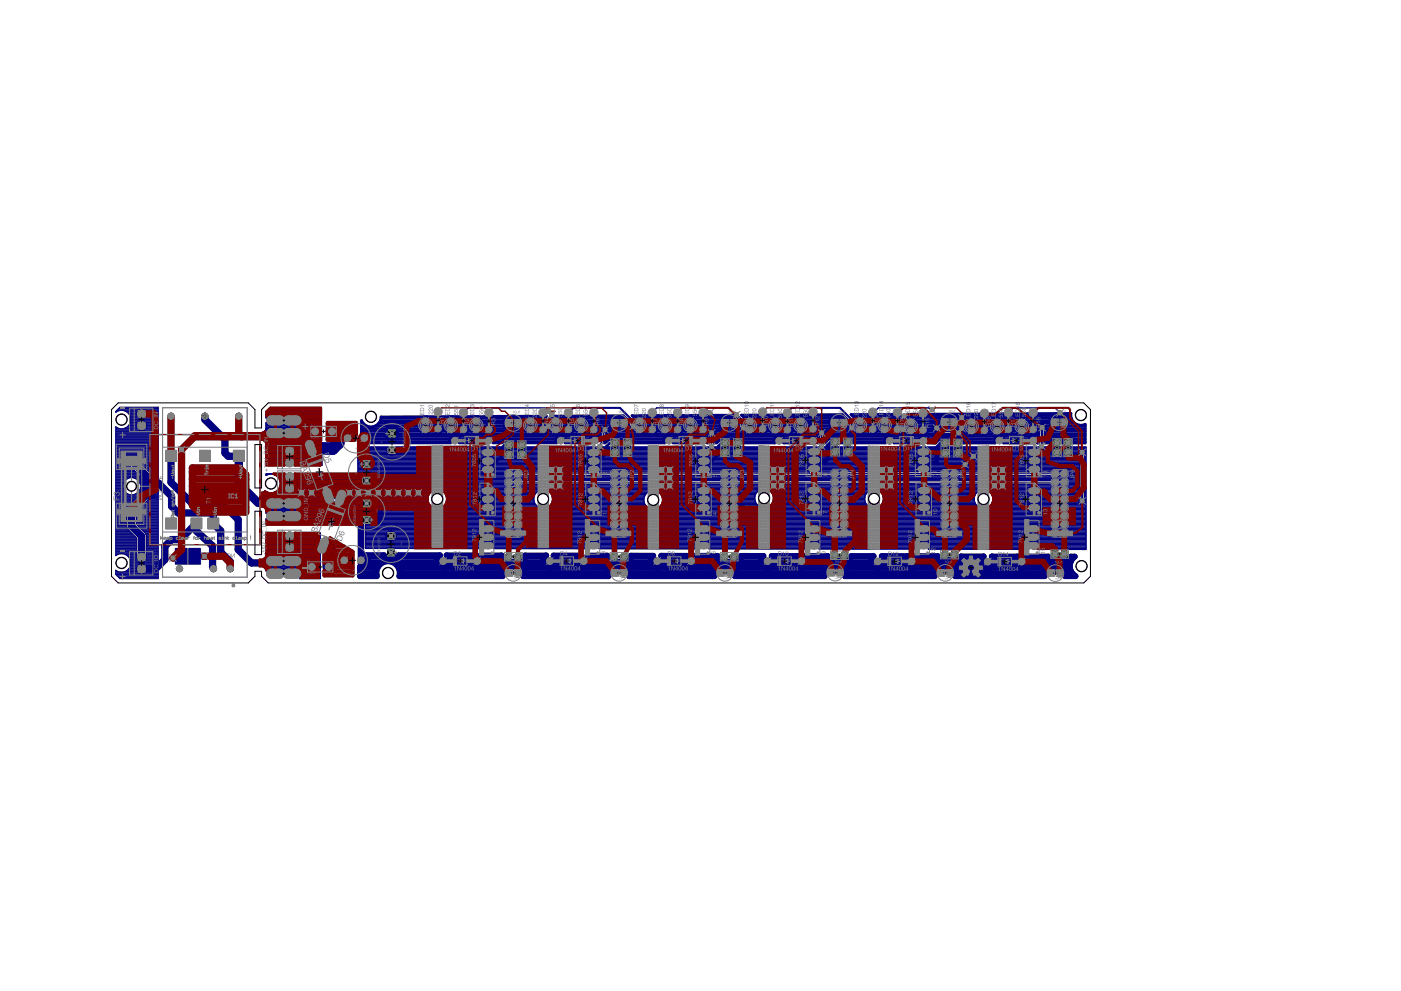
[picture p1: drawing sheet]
<svg xmlns="http://www.w3.org/2000/svg" width="420mm" height="297mm" viewBox="0 0 420 297" stroke-linecap="round" stroke-linejoin="round" font-family="sans-serif">
<path d="M43.7 145.8h1.5M44.4 145v1.5M55.9 166.7h.9M56.3 166.3v.9" fill="none" stroke="#000" stroke-width=".3"/>
<g fill="#808080">
<path d="M69.4 165.9v1.3l.9-1v1h.1v-1.3h-.2l-.6 1v-1zM67.9 166.6a.66 .66 0 0 0 1.3 0 .66 .66 0 0 0-1.3 0zM68.1 166.5a.48 .48 0 0 1 .9 0 .48 .48 0 0 1-.9 0zM66.9 166v.5l.7 .1v.6h.1v-1.3zM67 166.2l.6-.1v.4h-.6zM65.3 166.6a.7 .7 0 0 0 1.4 0 .7 .7 0 0 0-1.4 0zM65.5 166.5a.5 .5 0 0 1 1 0 .5 .5 0 0 1-1 0zM64.4 166l-.1 .3h.1a.3 .3 0 0 1 .3-.3 .3 .3 0 0 1 .3 .3v.1a.51 .51 0 0 0-.8 .3 .51 .51 0 0 0 .5 .6 .51 .51 0 0 0 .5-.5h-.1a.34 .34 0 0 1-.4 .3 .34 .34 0 0 1-.3-.3l.1-.1a.45 .45 0 0 0 .6-.2 .45 .45 0 0 0-.1-.6 .45 .45 0 0 0-.6 .1zM63.2 166.2l.6-.1v.4l-.6-.1zM63 166.1l.2 .5-.3 .6h.2l.1-.5 .2-.1h.4v.6h.2v-1.3zM61.8 165.9v.2h.7v.4h-.7l.7 .1v.4l-.7 .2h.9v-1.3zM60.6 166l-.2 .3a.51 .51 0 0 1 .7-.3 .51 .51 0 0 1 .3 .7 .51 .51 0 0 1-.7 .3l-.1-.4 .4-.1h-.6v.7l.2-.2a.63 .63 0 0 0 .8-.1 .63 .63 0 0 0 0-.8 .63 .63 0 0 0-.8-.1z"/>
<path d="M47.4 148.8l1 .8h-1v.2h1.3v-.2l-1.1-.6h1.1v-.2zM47.3 147.9a.7 .7 0 0 0 1.4 0 .7 .7 0 0 0-1.4 0zM47.6 147.9a.48 .48 0 0 1 .9 0 .48 .48 0 0 1-.9 0zM48 146.3v.7h-.6v.1h1.3v-.9h-.2v.8h-.4zM47.4 145.2v.5l.2 .3h1.1v-.1h-.8a.33 .33 0 0 1-.4-.4 .33 .33 0 0 1 .4-.3h.8v-.2zM47.4 144v.5l.2 .3 .2-.1a.34 .34 0 0 1-.3-.4 .34 .34 0 0 1 .3-.3l.1 .1a.46 .46 0 0 0 .3 .7 .46 .46 0 0 0 .6-.5 .46 .46 0 0 0-.5-.5v.2a.3 .3 0 0 1 .2 .3 .3 .3 0 0 1-.3 .3v-.1a.51 .51 0 0 0-.2-.5 .51 .51 0 0 0-.6 0zM47.4 142.6v1h1.3v-1h-.2v.8h-.4v-.7l-.1 .7h-.5z"/>
</g>
<g fill="none" stroke="#808080" stroke-width=".3">
<path d="M42.5 142.3h4v6.9h-4zM152.9 152.5h.9M152.9 152.4h.9M152.9 152.3l.9 .1M152.9 152.3h.8M152.9 152.2h.7M152.9 152.1h.6M152.9 152l.6 .1M152.9 152h.5M152.9 151.9h.4M152.9 151.8h.3M153.1 151.7l.7 .7"/>
<path d="M153.2 151.8l-.3-.1v.9l.9-.1v-.1M52.9 164.7h6.9v4h-6.9z"/>
</g>
<g fill="#808080" stroke="#808080" stroke-width=".3">
<path d="M52.6 164.4h3.4v4.6h-3.4z"/>
<path d="M56.7 164.4h3.3v4.6h-3.3z"/>
<path d="M42.1 146.1h4.7v3.4h-4.7z"/>
<path d="M42.1 142h4.7v3.4h-4.7z"/>
<path d="M155.5 133.2l.1 .3z"/>
<path d="M155.5 133l.1 .3z"/>
<path d="M155.6 132.8v.3z"/>
<path d="M155.7 132.7v.2z"/>
<path d="M155.7 132.7l.3-.1z"/>
<path d="M155.9 132.6l.3-.1z"/>
<path d="M156.1 132.5h.2z"/>
<path d="M156.2 132.4l.3 .1z"/>
<path d="M156.4 132.4l.3 .1z"/>
<path d="M156.6 132.4l.2 .1z"/>
<path d="M156.7 132.4l.3 .2z"/>
<path d="M156.9 132.5l.2 .2z"/>
<path d="M157 132.6l.3 .2z"/>
<path d="M157.1 132.7l.3 .2z"/>
<path d="M157.3 132.9l.1 .2z"/>
<path d="M157.3 133l.2 .3z"/>
<path d="M157.4 133.2l.1 .3z"/>
<path d="M157.4 133.3v.3z"/>
<path d="M157.4 133.5v.3z"/>
<path d="M157.3 133.7v.2z"/>
<path d="M157.2 133.8v.3z"/>
<path d="M157 134.1l.3-.1z"/>
<path d="M156.9 134.2l.2-.1z"/>
<path d="M156.7 134.2h.3z"/>
<path d="M156.6 134.3l.2-.1z"/>
<path d="M156.4 134.3h.3z"/>
<path d="M156.2 134.3l.3 .1z"/>
<path d="M156.1 134.2l.2 .1z"/>
<path d="M155.9 134.1l.2 .2z"/>
<path d="M155.7 134l.3 .2z"/>
<path d="M155.6 133.9l.3 .2z"/>
<path d="M155.6 133.7l.1 .3z"/>
<path d="M155.5 133.5l.1 .3z"/>
<path d="M155.5 133.3l.1 .3z"/>
<path d="M156.3 134.3h.4z"/>
<path d="M156 134.2l1 .1z"/>
<path d="M155.8 134.1l1.3 .1z"/>
<path d="M155.7 134l1.5 .1z"/>
<path d="M155.6 133.9l1.7 .1z"/>
<path d="M155.6 133.8l1.8 .1z"/>
<path d="M155.5 133.7l1.9 .1z"/>
<path d="M155.5 133.6l2 .1z"/>
<path d="M155.5 133.5l2 .1z"/>
<path d="M155.5 133.5h2z"/>
<path d="M155.5 133.3l2 .1z"/>
<path d="M155.5 133.3h2z"/>
<path d="M155.5 133.2h2z"/>
<path d="M155.5 133.1h1.9z"/>
<path d="M155.6 133h1.8z"/>
<path d="M155.6 132.9h1.8z"/>
<path d="M155.7 132.8h1.6z"/>
<path d="M155.8 132.7h1.4z"/>
<path d="M155.9 132.6h1.2z"/>
<path d="M156 132.5h.9z"/>
<path d="M155.5 136l.1 .2z"/>
<path d="M155.5 135.8l.1 .3z"/>
<path d="M155.6 135.6v.3z"/>
<path d="M155.7 135.5v.2z"/>
<path d="M155.7 135.5l.3-.1z"/>
<path d="M155.9 135.4l.3-.1z"/>
<path d="M156.1 135.3h.2z"/>
<path d="M156.2 135.2l.3 .1z"/>
<path d="M156.4 135.2l.3 .1z"/>
<path d="M156.6 135.2l.2 .1z"/>
<path d="M156.7 135.3l.3 .1z"/>
<path d="M156.9 135.3l.2 .2z"/>
<path d="M157 135.4l.3 .2z"/>
<path d="M157.1 135.5l.3 .2z"/>
<path d="M157.3 135.7l.1 .2z"/>
<path d="M157.3 135.8l.2 .3z"/>
<path d="M157.4 136l.1 .2z"/>
<path d="M157.4 136.1v.3z"/>
<path d="M157.4 136.3v.3z"/>
<path d="M157.3 136.5v.2z"/>
<path d="M157.2 136.6v.3z"/>
<path d="M157 136.9l.3-.1z"/>
<path d="M156.9 137l.2-.1z"/>
<path d="M156.7 137h.3z"/>
<path d="M156.6 137.1l.2-.1z"/>
<path d="M156.4 137.1h.3z"/>
<path d="M156.2 137.1l.3 .1z"/>
<path d="M156.1 137l.2 .1z"/>
<path d="M155.9 136.9l.2 .2z"/>
<path d="M155.8 136.8l.2 .2z"/>
<path d="M155.6 136.7l.3 .2z"/>
<path d="M155.6 136.5l.1 .3z"/>
<path d="M155.5 136.3l.1 .3z"/>
<path d="M155.5 136.1l.1 .3z"/>
<path d="M156.1 137.1h.7z"/>
<path d="M156 136.9l1 .1z"/>
<path d="M155.8 136.9h1.4z"/>
<path d="M155.7 136.8h1.6z"/>
<path d="M155.6 136.7h1.7z"/>
<path d="M155.6 136.6h1.8z"/>
<path d="M155.5 136.5h1.9z"/>
<path d="M155.5 136.4h2z"/>
<path d="M155.5 136.3l2 .1z"/>
<path d="M155.5 136.2h2z"/>
<path d="M155.5 136.1l2 .1z"/>
<path d="M155.5 136l2 .1z"/>
<path d="M155.5 135.9l2 .1z"/>
<path d="M155.5 135.8l1.9 .1z"/>
<path d="M155.6 135.7l1.8 .1z"/>
<path d="M155.6 135.6l1.7 .1z"/>
<path d="M155.7 135.5l1.6 .1z"/>
<path d="M155.8 135.4l1.4 .1z"/>
<path d="M155.9 135.4h1.1z"/>
<path d="M156.1 135.3h.7z"/>
<path d="M155.3 165.9l.3 .1z"/>
<path d="M155.5 165.9l.3 .1z"/>
<path d="M155.7 165.9l.2 .2z"/>
<path d="M155.8 166l.3 .2z"/>
<path d="M156 166.1l.2 .2z"/>
<path d="M156.1 166.3l.2 .2z"/>
<path d="M156.2 166.4l.1 .3z"/>
<path d="M156.2 166.6l.1 .3z"/>
<path d="M156.2 166.8l.1 .3z"/>
<path d="M156.2 167v.2z"/>
<path d="M156.2 167.1v.3z"/>
<path d="M156.1 167.3v.2z"/>
<path d="M155.9 167.6l.2-.2z"/>
<path d="M155.8 167.6h.2z"/>
<path d="M155.6 167.7h.3z"/>
<path d="M155.5 167.7h.2z"/>
<path d="M155.3 167.7l.3 .1z"/>
<path d="M155.1 167.7l.3 .2z"/>
<path d="M154.9 167.7l.3 .1z"/>
<path d="M154.8 167.6l.2 .2z"/>
<path d="M154.7 167.5l.2 .2z"/>
<path d="M154.5 167.4l.3 .2z"/>
<path d="M154.5 167.3l.2 .2z"/>
<path d="M154.4 167.1l.1 .3z"/>
<path d="M154.4 166.9l.1 .3z"/>
<path d="M154.3 166.8l.2 .3z"/>
<path d="M154.3 166.6l.1 .3z"/>
<path d="M154.4 166.4v.3z"/>
<path d="M154.5 166.3v.2z"/>
<path d="M154.6 166.1l-.1 .3z"/>
<path d="M154.6 166.2l.3-.2z"/>
<path d="M154.8 166h.2z"/>
<path d="M154.9 165.9h.3z"/>
<path d="M155.1 165.9h.3z"/>
<path d="M154.9 167.7l.8 .1z"/>
<path d="M154.8 167.6l1.1 .1z"/>
<path d="M154.6 167.5l1.4 .1z"/>
<path d="M154.5 167.4l1.6 .1z"/>
<path d="M154.5 167.3l1.7 .1z"/>
<path d="M154.4 167.2l1.9 .1z"/>
<path d="M154.4 167.2h1.9z"/>
<path d="M154.4 167l1.9 .1z"/>
<path d="M154.3 167h2z"/>
<path d="M154.3 166.9h2.1z"/>
<path d="M154.3 166.8h2.1z"/>
<path d="M154.4 166.6l1.9 .1z"/>
<path d="M154.4 166.6h1.9z"/>
<path d="M154.4 166.5h1.9z"/>
<path d="M154.4 166.4h1.9z"/>
<path d="M154.5 166.3h1.7z"/>
<path d="M154.6 166.2h1.5z"/>
<path d="M154.7 166.1h1.3z"/>
<path d="M154.8 166l1.1 .1z"/>
<path d="M155 165.9h.6z"/>
<path d="M152.5 165.9l.3 .1z"/>
<path d="M152.7 165.9l.3 .1z"/>
<path d="M152.9 165.9l.2 .2z"/>
<path d="M153 166l.3 .2z"/>
<path d="M153.1 166.2l.3 .1z"/>
<path d="M153.3 166.3l.2 .2z"/>
<path d="M153.4 166.4l.1 .3z"/>
<path d="M153.4 166.6l.1 .3z"/>
<path d="M153.4 166.8l.1 .3z"/>
<path d="M153.4 167v.2z"/>
<path d="M153.4 167.1v.3z"/>
<path d="M153.3 167.3l-.1 .2z"/>
<path d="M153.2 167.4l-.1 .2z"/>
<path d="M153 167.6h.2z"/>
<path d="M152.8 167.7h.3z"/>
<path d="M152.7 167.7h.2z"/>
<path d="M152.5 167.7l.3 .1z"/>
<path d="M152.3 167.7l.3 .2z"/>
<path d="M152.1 167.7l.3 .1z"/>
<path d="M152 167.6l.3 .2z"/>
<path d="M151.9 167.5l.2 .2z"/>
<path d="M151.7 167.4l.3 .2z"/>
<path d="M151.7 167.3l.2 .2z"/>
<path d="M151.6 167.1l.2 .3z"/>
<path d="M151.6 166.9l.1 .3z"/>
<path d="M151.5 166.8l.1 .3z"/>
<path d="M151.6 166.6v.3z"/>
<path d="M151.6 166.4v.3z"/>
<path d="M151.7 166.2l-.1 .3z"/>
<path d="M151.8 166.1l-.1 .3z"/>
<path d="M151.8 166.2l.3-.2z"/>
<path d="M152 166h.3z"/>
<path d="M152.1 165.9h.3z"/>
<path d="M152.3 165.9h.3z"/>
<path d="M152.1 167.7l.9 .1z"/>
<path d="M152 167.6l1.1 .1z"/>
<path d="M151.8 167.5l1.4 .1z"/>
<path d="M151.7 167.4l1.6 .1z"/>
<path d="M151.7 167.3l1.7 .1z"/>
<path d="M151.6 167.2l1.9 .1z"/>
<path d="M151.6 167.1l1.9 .1z"/>
<path d="M151.6 167l1.9 .1z"/>
<path d="M151.5 167h2z"/>
<path d="M151.5 166.9h2.1z"/>
<path d="M151.5 166.8h2.1z"/>
<path d="M151.6 166.7h1.9z"/>
<path d="M151.6 166.6h1.9z"/>
<path d="M151.6 166.5h1.9z"/>
<path d="M151.6 166.4h1.8z"/>
<path d="M151.7 166.3h1.7z"/>
<path d="M151.8 166.2h1.5z"/>
<path d="M151.9 166.1h1.3z"/>
<path d="M152 166l1.1 .1z"/>
<path d="M152.3 165.9h.5z"/>
<path d="M153.6 136.1v.3z"/>
<path d="M153.6 136.3l-.1 .3z"/>
<path d="M153.5 136.5v.3z"/>
<path d="M153.4 136.7l-.1 .2z"/>
<path d="M153.1 137l.3-.2z"/>
<path d="M153 137h.3z"/>
<path d="M152.8 137.1h.3z"/>
<path d="M152.6 137.1l.3 .1z"/>
<path d="M152.5 137.1l.2 .1z"/>
<path d="M152.3 137.1l.3 .1z"/>
<path d="M152.2 137l.2 .1z"/>
<path d="M152 136.9l.3 .2z"/>
<path d="M151.9 136.8l.2 .2z"/>
<path d="M151.8 136.6l.2 .3z"/>
<path d="M151.7 136.5l.2 .2z"/>
<path d="M151.7 136.3l.1 .3z"/>
<path d="M151.7 136.1l.1 .3z"/>
<path d="M151.7 136v.3z"/>
<path d="M151.7 135.8v.3z"/>
<path d="M151.8 135.7v.2z"/>
<path d="M151.9 135.5l-.1 .3z"/>
<path d="M152 135.4l-.1 .2z"/>
<path d="M152 135.4l.3-.1z"/>
<path d="M152.2 135.3h.2z"/>
<path d="M152.3 135.2h.3z"/>
<path d="M152.5 135.2l.3 .1z"/>
<path d="M152.6 135.2l.3 .1z"/>
<path d="M152.8 135.2l.3 .2z"/>
<path d="M153 135.3l.2 .2z"/>
<path d="M153.1 135.4l.3 .2z"/>
<path d="M153.3 135.5l.2 .2z"/>
<path d="M153.4 135.6l.2 .3z"/>
<path d="M153.5 135.8l.1 .3z"/>
<path d="M153.5 136l.1 .2z"/>
<path d="M152.3 137.1h.8z"/>
<path d="M152.1 137h1.1z"/>
<path d="M152 136.9h1.4z"/>
<path d="M151.9 136.8h1.6z"/>
<path d="M151.8 136.7h1.7z"/>
<path d="M151.7 136.6h1.9z"/>
<path d="M151.7 136.5h1.9z"/>
<path d="M151.7 136.4h1.9z"/>
<path d="M151.7 136.3l2 .1z"/>
<path d="M151.7 136.2h2z"/>
<path d="M151.7 136.1l2 .1z"/>
<path d="M151.7 136l2 .1z"/>
<path d="M151.7 135.9l1.9 .1z"/>
<path d="M151.7 135.8l1.9 .1z"/>
<path d="M151.8 135.7l1.8 .1z"/>
<path d="M151.8 135.6l1.7 .1z"/>
<path d="M151.9 135.5l1.5 .1z"/>
<path d="M152 135.4l1.3 .1z"/>
<path d="M152.1 135.4h1.1z"/>
<path d="M152.4 135.3h.6z"/>
<path d="M153.5 133.4l.1 .2z"/>
<path d="M153.6 133.5l-.1 .3z"/>
<path d="M153.5 133.7v.3z"/>
<path d="M153.4 133.9l-.1 .2z"/>
<path d="M153.1 134.1l.3-.1z"/>
<path d="M153 134.2h.3z"/>
<path d="M152.8 134.3l.3-.1z"/>
<path d="M152.6 134.3h.3z"/>
<path d="M152.5 134.3l.2 .1z"/>
<path d="M152.3 134.3l.3 .1z"/>
<path d="M152.2 134.2l.2 .2z"/>
<path d="M152 134.1l.3 .2z"/>
<path d="M151.9 134l.2 .2z"/>
<path d="M151.8 133.8l.2 .2z"/>
<path d="M151.7 133.7l.2 .2z"/>
<path d="M151.7 133.5l.1 .3z"/>
<path d="M151.7 133.3l.1 .3z"/>
<path d="M151.7 133.2v.3z"/>
<path d="M151.7 133v.3z"/>
<path d="M151.8 132.9v.2z"/>
<path d="M151.9 132.7l-.1 .3z"/>
<path d="M152 132.6l-.1 .2z"/>
<path d="M152 132.6l.3-.1z"/>
<path d="M152.2 132.5h.2z"/>
<path d="M152.3 132.4h.3z"/>
<path d="M152.5 132.4l.3 .1z"/>
<path d="M152.6 132.4l.3 .1z"/>
<path d="M152.8 132.4l.3 .1z"/>
<path d="M153 132.5l.2 .2z"/>
<path d="M153.1 132.6l.3 .2z"/>
<path d="M153.3 132.7l.2 .2z"/>
<path d="M153.4 132.8l.2 .3z"/>
<path d="M153.5 133l.1 .3z"/>
<path d="M153.5 133.2l.1 .3z"/>
<path d="M152.4 134.3h.6z"/>
<path d="M152.1 134.2l1.1 .1z"/>
<path d="M152 134.1l1.3 .1z"/>
<path d="M151.9 134l1.5 .1z"/>
<path d="M151.8 133.9l1.7 .1z"/>
<path d="M151.8 133.8l1.8 .1z"/>
<path d="M151.7 133.7l1.9 .1z"/>
<path d="M151.7 133.6l1.9 .1z"/>
<path d="M151.7 133.5l2 .1z"/>
<path d="M151.7 133.5h2z"/>
<path d="M151.7 133.3l2 .1z"/>
<path d="M151.7 133.3h2z"/>
<path d="M151.7 133.2h1.9z"/>
<path d="M151.7 133.1h1.9z"/>
<path d="M151.7 133h1.9z"/>
<path d="M151.8 132.9h1.7z"/>
<path d="M151.9 132.8h1.6z"/>
<path d="M152 132.7h1.4z"/>
<path d="M152.1 132.6h1.2z"/>
<path d="M152.3 132.5h.8z"/>
<path d="M144.9 151.6l.6-.3h1.7a.87 .87 0 0 1 .8 .9 .87 .87 0 0 1-.8 .8h-1.7a.88 .88 0 0 1-.6-1.4z"/>
<path d="M144.9 149.1l.6-.3h1.7a.87 .87 0 0 1 .8 .8 .87 .87 0 0 1-.8 .9h-1.7a.88 .88 0 0 1-.6-1.4z"/>
<path d="M144.9 146.6l.6-.4h1.7a.87 .87 0 0 1 .8 .9 .87 .87 0 0 1-.8 .9h-1.7a.88 .88 0 0 1-.6-1.4z"/>
<path d="M144.9 140.2l.6-.3h1.7a.87 .87 0 0 1 .8 .8 .87 .87 0 0 1-.8 .9h-1.7a.88 .88 0 0 1-.6-1.4z"/>
<path d="M144.9 137.7l.6-.4h1.7a.87 .87 0 0 1 .8 .9 .87 .87 0 0 1-.8 .9h-1.7a.88 .88 0 0 1-.6-1.4z"/>
<path d="M144.9 135.1l.6-.3h1.7a.87 .87 0 0 1 .8 .9 .87 .87 0 0 1-.8 .8h-1.7a.88 .88 0 0 1-.6-1.4z"/>
<path d="M144.9 163l.6-.3h1.7a.87 .87 0 0 1 .8 .9 .87 .87 0 0 1-.8 .8h-1.7a.88 .88 0 0 1-.6-1.4z"/>
<path d="M144.9 160.5l.6-.3h1.7a.87 .87 0 0 1 .8 .8 .87 .87 0 0 1-.8 .9h-1.7a.88 .88 0 0 1-.6-1.4z"/>
<path d="M144.9 158l.6-.4h1.7a.87 .87 0 0 1 .8 .9 .87 .87 0 0 1-.8 .9h-1.7a.88 .88 0 0 1-.6-1.4z"/>
<path d="M151.7 125.8h1.9v1.9h-1.9z"/>
<path d="M151.7 170.8h1.9v1.8h-1.9z"/>
<path d="M187.2 132.5l.1 .3z"/>
<path d="M187.3 132.4v.2z"/>
<path d="M187.4 132.2l-.1 .3z"/>
<path d="M187.5 132l-.1 .3z"/>
<path d="M187.5 132h.2z"/>
<path d="M187.6 131.9h.3z"/>
<path d="M187.8 131.8h.3z"/>
<path d="M188 131.8h.3z"/>
<path d="M188.2 131.8l.2 .1z"/>
<path d="M188.3 131.8l.3 .1z"/>
<path d="M188.5 131.8l.2 .2z"/>
<path d="M188.6 131.9l.3 .2z"/>
<path d="M188.8 132l.2 .2z"/>
<path d="M188.9 132.1l.2 .2z"/>
<path d="M189 132.2l.2 .3z"/>
<path d="M189.1 132.4l.1 .3z"/>
<path d="M189.1 132.5l.1 .3z"/>
<path d="M189.1 132.7l.1 .3z"/>
<path d="M189.1 132.9v.2z"/>
<path d="M189.1 133l-.1 .3z"/>
<path d="M189 133.2l-.1 .2z"/>
<path d="M188.8 133.5l.2-.2z"/>
<path d="M188.6 133.5h.3z"/>
<path d="M188.5 133.6h.2z"/>
<path d="M188.3 133.6h.3z"/>
<path d="M188.2 133.6l.2 .1z"/>
<path d="M188 133.6l.3 .2z"/>
<path d="M187.8 133.6l.3 .1z"/>
<path d="M187.6 133.5l.3 .2z"/>
<path d="M187.5 133.4l.2 .2z"/>
<path d="M187.4 133.2l.2 .3z"/>
<path d="M187.3 133.1l.2 .2z"/>
<path d="M187.2 132.9l.1 .3z"/>
<path d="M187.2 132.7l.1 .3z"/>
<path d="M187.9 133.6l.7 .1z"/>
<path d="M187.7 133.5l1.1 .1z"/>
<path d="M187.5 133.5h1.4z"/>
<path d="M187.4 133.3l1.6 .1z"/>
<path d="M187.4 133.3h1.7z"/>
<path d="M187.3 133.2h1.8z"/>
<path d="M187.3 133.1h1.9z"/>
<path d="M187.2 133h2z"/>
<path d="M187.2 132.9h2z"/>
<path d="M187.2 132.8h2z"/>
<path d="M187.3 132.7h1.9z"/>
<path d="M187.2 132.6h2z"/>
<path d="M187.2 132.5h2z"/>
<path d="M187.3 132.4h1.9z"/>
<path d="M187.3 132.3l1.8 .1z"/>
<path d="M187.4 132.2h1.7z"/>
<path d="M187.4 132.1l1.6 .1z"/>
<path d="M187.5 132l1.4 .1z"/>
<path d="M187.7 131.9l1.1 .1z"/>
<path d="M187.9 131.8l.7 .1z"/>
<path d="M187.2 135.3l.1 .3z"/>
<path d="M187.3 135.1v.3z"/>
<path d="M187.4 135l-.1 .3z"/>
<path d="M187.5 134.8l-.1 .3z"/>
<path d="M187.5 134.9l.2-.2z"/>
<path d="M187.6 134.7h.3z"/>
<path d="M187.8 134.6h.3z"/>
<path d="M188 134.6h.3z"/>
<path d="M188.2 134.6l.2 .1z"/>
<path d="M188.3 134.6l.3 .1z"/>
<path d="M188.5 134.6l.2 .2z"/>
<path d="M188.6 134.7l.3 .2z"/>
<path d="M188.8 134.8l.2 .2z"/>
<path d="M188.9 134.9l.2 .2z"/>
<path d="M189 135l.2 .3z"/>
<path d="M189.1 135.2l.1 .2z"/>
<path d="M189.1 135.3l.1 .3z"/>
<path d="M189.1 135.5l.1 .3z"/>
<path d="M189.1 135.7v.3z"/>
<path d="M189.1 135.8l-.1 .3z"/>
<path d="M189 136l-.1 .2z"/>
<path d="M188.8 136.3l.2-.2z"/>
<path d="M188.6 136.3h.3z"/>
<path d="M188.5 136.4h.2z"/>
<path d="M188.3 136.4h.3z"/>
<path d="M188.2 136.4l.2 .1z"/>
<path d="M188 136.4l.3 .1z"/>
<path d="M187.8 136.4l.3 .1z"/>
<path d="M187.6 136.3l.3 .2z"/>
<path d="M187.5 136.2l.2 .2z"/>
<path d="M187.4 136l.2 .3z"/>
<path d="M187.3 135.9l.2 .2z"/>
<path d="M187.2 135.7l.1 .3z"/>
<path d="M187.2 135.5l.1 .3z"/>
<path d="M187.8 136.4h.9z"/>
<path d="M187.6 136.3l1.2 .1z"/>
<path d="M187.5 136.2h1.5z"/>
<path d="M187.4 136.1l1.6 .1z"/>
<path d="M187.4 136l1.7 .1z"/>
<path d="M187.3 135.9l1.8 .1z"/>
<path d="M187.3 135.8l1.9 .1z"/>
<path d="M187.2 135.7l2 .1z"/>
<path d="M187.2 135.6l2 .1z"/>
<path d="M187.3 135.5l2 .1z"/>
<path d="M187.2 135.4l2 .1z"/>
<path d="M187.2 135.4h2z"/>
<path d="M187.3 135.3h1.9z"/>
<path d="M187.3 135.2h1.9z"/>
<path d="M187.3 135.1h1.8z"/>
<path d="M187.4 135h1.7z"/>
<path d="M187.5 134.9h1.5z"/>
<path d="M187.6 134.8h1.3z"/>
<path d="M187.7 134.7h1z"/>
<path d="M188 134.6h.4z"/>
<path d="M187 165.9l.3 .1z"/>
<path d="M187.2 165.9l.3 .1z"/>
<path d="M187.4 165.9l.3 .2z"/>
<path d="M187.6 166l.2 .2z"/>
<path d="M187.7 166.2l.2 .1z"/>
<path d="M187.8 166.3l.2 .2z"/>
<path d="M187.9 166.4l.1 .3z"/>
<path d="M188 166.6l.1 .3z"/>
<path d="M188 166.8v.3z"/>
<path d="M188 167v.2z"/>
<path d="M187.9 167.1v.3z"/>
<path d="M187.9 167.3l-.1 .2z"/>
<path d="M187.6 167.6l.3-.2z"/>
<path d="M187.5 167.6h.3z"/>
<path d="M187.4 167.7h.2z"/>
<path d="M187.2 167.7h.3z"/>
<path d="M187 167.7l.3 .1z"/>
<path d="M186.9 167.7l.3 .2z"/>
<path d="M186.7 167.7l.3 .1z"/>
<path d="M186.6 167.6l.2 .2z"/>
<path d="M186.4 167.5l.2 .2z"/>
<path d="M186.3 167.4l.2 .2z"/>
<path d="M186.2 167.3l.2 .2z"/>
<path d="M186.1 167.1l.2 .3z"/>
<path d="M186.1 166.9l.1 .3z"/>
<path d="M186.1 166.8l.1 .3z"/>
<path d="M186.1 166.6l.1 .3z"/>
<path d="M186.2 166.4v.3z"/>
<path d="M186.3 166.3l-.1 .2z"/>
<path d="M186.4 166.1l-.1 .3z"/>
<path d="M186.4 166.2l.2-.2z"/>
<path d="M186.5 166h.3z"/>
<path d="M186.7 165.9h.3z"/>
<path d="M186.9 165.9h.3z"/>
<path d="M186.7 167.7l.8 .1z"/>
<path d="M186.5 167.6l1.2 .1z"/>
<path d="M186.4 167.5l1.4 .1z"/>
<path d="M186.3 167.4l1.6 .1z"/>
<path d="M186.2 167.3l1.8 .1z"/>
<path d="M186.2 167.2l1.8 .1z"/>
<path d="M186.1 167.2h1.9z"/>
<path d="M186.1 167l2 .1z"/>
<path d="M186.1 167h2z"/>
<path d="M186.1 166.9h2z"/>
<path d="M186.1 166.8h2z"/>
<path d="M186.1 166.6l2 .1z"/>
<path d="M186.1 166.6h2z"/>
<path d="M186.1 166.5h1.9z"/>
<path d="M186.2 166.4h1.8z"/>
<path d="M186.2 166.3h1.7z"/>
<path d="M186.3 166.2h1.6z"/>
<path d="M186.4 166.1h1.3z"/>
<path d="M186.6 166l1 .1z"/>
<path d="M186.8 165.9h.6z"/>
<path d="M184.2 165.9l.3 .1z"/>
<path d="M184.4 165.9l.3 .1z"/>
<path d="M184.6 165.9l.2 .2z"/>
<path d="M184.7 166l.3 .2z"/>
<path d="M184.9 166.2l.2 .1z"/>
<path d="M185 166.3l.2 .2z"/>
<path d="M185.1 166.4l.1 .3z"/>
<path d="M185.2 166.6l.1 .3z"/>
<path d="M185.2 166.8l.1 .3z"/>
<path d="M185.2 167v.2z"/>
<path d="M185.1 167.1v.3z"/>
<path d="M185.1 167.3l-.1 .2z"/>
<path d="M185 167.4l-.1 .2z"/>
<path d="M184.7 167.6h.3z"/>
<path d="M184.6 167.7h.2z"/>
<path d="M184.4 167.7h.3z"/>
<path d="M184.3 167.7l.2 .1z"/>
<path d="M184.1 167.7l.3 .2z"/>
<path d="M183.9 167.7l.3 .1z"/>
<path d="M183.8 167.6l.2 .2z"/>
<path d="M183.6 167.5l.3 .2z"/>
<path d="M183.5 167.4l.2 .2z"/>
<path d="M183.4 167.3l.2 .2z"/>
<path d="M183.3 167.1l.2 .3z"/>
<path d="M183.3 166.9l.1 .3z"/>
<path d="M183.3 166.8l.1 .3z"/>
<path d="M183.3 166.6l.1 .3z"/>
<path d="M183.3 166.4l.1 .3z"/>
<path d="M183.5 166.3l-.1 .2z"/>
<path d="M183.6 166.1l-.1 .3z"/>
<path d="M183.6 166.2l.2-.2z"/>
<path d="M183.7 166h.3z"/>
<path d="M183.9 165.9h.3z"/>
<path d="M184.1 165.9h.2z"/>
<path d="M183.9 167.7l.8 .1z"/>
<path d="M183.7 167.6l1.2 .1z"/>
<path d="M183.6 167.5l1.4 .1z"/>
<path d="M183.5 167.4l1.6 .1z"/>
<path d="M183.4 167.3l1.7 .1z"/>
<path d="M183.4 167.2l1.8 .1z"/>
<path d="M183.3 167.2h2z"/>
<path d="M183.3 167l2 .1z"/>
<path d="M183.3 167h2z"/>
<path d="M183.3 166.9h2z"/>
<path d="M183.3 166.8h2z"/>
<path d="M183.3 166.7h2z"/>
<path d="M183.3 166.6h2z"/>
<path d="M183.3 166.5h1.9z"/>
<path d="M183.4 166.4h1.8z"/>
<path d="M183.4 166.3h1.7z"/>
<path d="M183.6 166.2h1.5z"/>
<path d="M183.6 166.1h1.4z"/>
<path d="M183.7 166l1.1 .1z"/>
<path d="M184 165.9h.6z"/>
<path d="M185.3 135.5l.1 .3z"/>
<path d="M185.3 135.7v.3z"/>
<path d="M185.3 135.9l-.1 .2z"/>
<path d="M185.2 136l-.1 .3z"/>
<path d="M184.9 136.3l.3-.1z"/>
<path d="M184.7 136.4h.3z"/>
<path d="M184.6 136.5l.2-.1z"/>
<path d="M184.4 136.5h.3z"/>
<path d="M184.2 136.5h.3z"/>
<path d="M184 136.4l.3 .1z"/>
<path d="M183.9 136.4l.3 .1z"/>
<path d="M183.8 136.2l.2 .3z"/>
<path d="M183.6 136.1l.3 .3z"/>
<path d="M183.5 136l.2 .2z"/>
<path d="M183.5 135.8l.2 .3z"/>
<path d="M183.4 135.7l.2 .3z"/>
<path d="M183.4 135.5l.1 .3z"/>
<path d="M183.4 135.4l.1 .2z"/>
<path d="M183.5 135.2v.3z"/>
<path d="M183.6 135l-.1 .3z"/>
<path d="M183.6 134.9v.2z"/>
<path d="M183.6 134.9l.3-.1z"/>
<path d="M183.7 134.8l.3-.1z"/>
<path d="M183.9 134.7h.3z"/>
<path d="M184.1 134.6h.2z"/>
<path d="M184.2 134.6h.3z"/>
<path d="M184.4 134.6l.3 .1z"/>
<path d="M184.6 134.6l.2 .1z"/>
<path d="M184.7 134.6l.3 .2z"/>
<path d="M184.9 134.7l.3 .2z"/>
<path d="M185 134.9l.3 .2z"/>
<path d="M185.1 135l.3 .2z"/>
<path d="M185.3 135.1l.1 .3z"/>
<path d="M185.3 135.3l.1 .3z"/>
<path d="M184 136.4h.9z"/>
<path d="M183.8 136.3l1.2 .1z"/>
<path d="M183.7 136.2h1.5z"/>
<path d="M183.6 136.1l1.6 .1z"/>
<path d="M183.6 136l1.7 .1z"/>
<path d="M183.5 135.9l1.9 .1z"/>
<path d="M183.5 135.8l1.9 .1z"/>
<path d="M183.4 135.7l2 .1z"/>
<path d="M183.4 135.6l2 .1z"/>
<path d="M183.4 135.6h2z"/>
<path d="M183.4 135.4l2 .1z"/>
<path d="M183.4 135.4h2z"/>
<path d="M183.5 135.3h1.9z"/>
<path d="M183.5 135.2h1.9z"/>
<path d="M183.6 135l1.7 .1z"/>
<path d="M183.6 135h1.6z"/>
<path d="M183.7 134.9h1.5z"/>
<path d="M183.8 134.8h1.2z"/>
<path d="M184 134.7h.9z"/>
<path d="M185.3 132.7l.1 .3z"/>
<path d="M185.3 132.9v.3z"/>
<path d="M185.3 133.1l-.1 .2z"/>
<path d="M185.2 133.2l-.1 .3z"/>
<path d="M184.9 133.5l.3-.1z"/>
<path d="M184.7 133.6l.3-.1z"/>
<path d="M184.6 133.6h.2z"/>
<path d="M184.4 133.6l.3 .1z"/>
<path d="M184.2 133.7h.3z"/>
<path d="M184 133.6l.3 .2z"/>
<path d="M183.9 133.5l.2 .2z"/>
<path d="M183.8 133.4l.2 .2z"/>
<path d="M183.6 133.3l.3 .2z"/>
<path d="M183.5 133.2l.2 .2z"/>
<path d="M183.5 133.1l.2 .2z"/>
<path d="M183.4 132.9l.2 .3z"/>
<path d="M183.4 132.7l.1 .3z"/>
<path d="M183.4 132.5l.1 .3z"/>
<path d="M183.5 132.4v.3z"/>
<path d="M183.6 132.2l-.1 .3z"/>
<path d="M183.6 132.1v.3z"/>
<path d="M183.6 132.1l.3-.1z"/>
<path d="M183.7 132l.3-.1z"/>
<path d="M183.9 131.9h.3z"/>
<path d="M184.1 131.8h.2z"/>
<path d="M184.2 131.8h.3z"/>
<path d="M184.4 131.8l.3 .1z"/>
<path d="M184.6 131.8l.2 .1z"/>
<path d="M184.7 131.8l.3 .2z"/>
<path d="M184.9 132l.3 .1z"/>
<path d="M185 132.1l.3 .2z"/>
<path d="M185.1 132.2l.3 .2z"/>
<path d="M185.3 132.3l.1 .4z"/>
<path d="M185.3 132.5l.1 .3z"/>
<path d="M184 133.6l.8 .1z"/>
<path d="M183.8 133.5l1.2 .1z"/>
<path d="M183.7 133.5h1.4z"/>
<path d="M183.6 133.3l1.6 .1z"/>
<path d="M183.6 133.3h1.7z"/>
<path d="M183.5 133.1l1.8 .1z"/>
<path d="M183.5 133.1h1.9z"/>
<path d="M183.4 133h2z"/>
<path d="M183.4 132.9h2z"/>
<path d="M183.4 132.8h2z"/>
<path d="M183.5 132.7h1.9z"/>
<path d="M183.4 132.6h2z"/>
<path d="M183.4 132.5h2z"/>
<path d="M183.5 132.4h1.9z"/>
<path d="M183.5 132.3l1.8 .1z"/>
<path d="M183.6 132.2h1.7z"/>
<path d="M183.6 132.1l1.6 .1z"/>
<path d="M183.7 132l1.4 .1z"/>
<path d="M183.9 131.9l1.1 .1z"/>
<path d="M184.1 131.8l.6 .1z"/>
<path d="M176.6 151.6l.6-.3h1.7a.87 .87 0 0 1 .8 .9 .87 .87 0 0 1-.8 .8h-1.7a.88 .88 0 0 1-.6-1.4z"/>
<path d="M176.6 149.1l.6-.3h1.7a.87 .87 0 0 1 .8 .8 .87 .87 0 0 1-.8 .9h-1.7a.88 .88 0 0 1-.6-1.4z"/>
<path d="M176.6 146.6l.6-.4h1.7a.87 .87 0 0 1 .8 .9 .87 .87 0 0 1-.8 .9h-1.7a.88 .88 0 0 1-.6-1.4z"/>
<path d="M176.6 140.2l.6-.3h1.7a.87 .87 0 0 1 .8 .8 .87 .87 0 0 1-.8 .9h-1.7a.88 .88 0 0 1-.6-1.4z"/>
<path d="M176.6 137.7l.6-.4h1.7a.87 .87 0 0 1 .8 .9 .87 .87 0 0 1-.8 .9h-1.7a.88 .88 0 0 1-.6-1.4z"/>
<path d="M176.6 135.1l.6-.3h1.7a.87 .87 0 0 1 .8 .9 .87 .87 0 0 1-.8 .8h-1.7a.88 .88 0 0 1-.6-1.4z"/>
<path d="M176.6 163l.6-.3h1.7a.87 .87 0 0 1 .8 .9 .87 .87 0 0 1-.8 .8h-1.7a.88 .88 0 0 1-.6-1.4z"/>
<path d="M176.6 160.5l.6-.3h1.7a.87 .87 0 0 1 .8 .8 .87 .87 0 0 1-.8 .9h-1.7a.88 .88 0 0 1-.6-1.4z"/>
<path d="M176.6 158l.6-.4h1.7a.87 .87 0 0 1 .8 .9 .87 .87 0 0 1-.8 .9h-1.7a.88 .88 0 0 1-.6-1.4z"/>
<path d="M183.5 125.8h1.8v1.9h-1.8z"/>
<path d="M183.5 170.8h1.8v1.8h-1.8z"/>
<path d="M91.9 132.4a1.23 1.23 0 0 1 2 .3l.9 2.3a1.22 1.22 0 0 1-.8 1.5 1.22 1.22 0 0 1-1.5-.6l-.9-2.3z"/>
<path d="M97.1 146.7a1.23 1.23 0 0 1 2.1 .3l.8 2.4a1.24 1.24 0 0 1-.8 1.4 1.24 1.24 0 0 1-1.5-.6l-.9-2.4z"/>
<path d="M101.7 147.2a1.24 1.24 0 0 1 1.4-.1 1.24 1.24 0 0 1 .6 1.4l-.9 2.3a1.22 1.22 0 0 1-1.5 .6 1.22 1.22 0 0 1-.8-1.4z"/>
<path d="M96.5 161.6a1.24 1.24 0 0 1 1.4-.2 1.24 1.24 0 0 1 .6 1.4l-.9 2.3a1.23 1.23 0 0 1-1.5 .6 1.23 1.23 0 0 1-.8-1.4z"/>
<path d="M220.2 132.5l.1 .3z"/>
<path d="M220.3 132.4v.2z"/>
<path d="M220.4 132.2v.3z"/>
<path d="M220.5 132l-.1 .3z"/>
<path d="M220.5 132h.3z"/>
<path d="M220.6 131.9h.3z"/>
<path d="M220.8 131.8h.3z"/>
<path d="M221 131.8h.3z"/>
<path d="M221.1 131.8l.3 .1z"/>
<path d="M221.3 131.8l.3 .1z"/>
<path d="M221.5 131.8l.2 .2z"/>
<path d="M221.7 131.9l.2 .2z"/>
<path d="M221.8 132l.2 .2z"/>
<path d="M221.9 132.1l.2 .2z"/>
<path d="M222 132.2l.2 .3z"/>
<path d="M222.1 132.4l.1 .3z"/>
<path d="M222.1 132.5l.1 .3z"/>
<path d="M222.1 132.7l.1 .3z"/>
<path d="M222.1 132.9v.2z"/>
<path d="M222.1 133v.3z"/>
<path d="M222 133.2l-.1 .2z"/>
<path d="M221.9 133.3l-.1 .3z"/>
<path d="M221.6 133.5h.3z"/>
<path d="M221.5 133.6h.3z"/>
<path d="M221.3 133.6h.3z"/>
<path d="M221.2 133.6l.2 .1z"/>
<path d="M221 133.6l.3 .2z"/>
<path d="M220.8 133.6l.3 .1z"/>
<path d="M220.7 133.5l.2 .2z"/>
<path d="M220.5 133.4l.3 .2z"/>
<path d="M220.4 133.2l.2 .3z"/>
<path d="M220.3 133.1l.2 .2z"/>
<path d="M220.3 132.9l.1 .3z"/>
<path d="M220.2 132.7l.1 .3z"/>
<path d="M220.9 133.6l.7 .1z"/>
<path d="M220.7 133.5l1.1 .1z"/>
<path d="M220.6 133.5h1.3z"/>
<path d="M220.5 133.3l1.5 .1z"/>
<path d="M220.4 133.3h1.7z"/>
<path d="M220.4 133.1l1.7 .1z"/>
<path d="M220.3 133.1h1.9z"/>
<path d="M220.3 133h1.9z"/>
<path d="M220.2 132.9h2z"/>
<path d="M220.2 132.8h2z"/>
<path d="M220.3 132.7h1.9z"/>
<path d="M220.2 132.6h2z"/>
<path d="M220.3 132.5h1.9z"/>
<path d="M220.3 132.4h1.9z"/>
<path d="M220.3 132.3l1.8 .1z"/>
<path d="M220.4 132.2h1.7z"/>
<path d="M220.5 132.1l1.5 .1z"/>
<path d="M220.6 132l1.3 .1z"/>
<path d="M220.7 131.9l1.1 .1z"/>
<path d="M220.9 131.8l.7 .1z"/>
<path d="M220.2 135.3l.1 .3z"/>
<path d="M220.3 135.1v.3z"/>
<path d="M220.4 135v.3z"/>
<path d="M220.5 134.8l-.1 .3z"/>
<path d="M220.5 134.9l.3-.2z"/>
<path d="M220.6 134.7h.3z"/>
<path d="M220.8 134.6h.3z"/>
<path d="M221 134.6h.3z"/>
<path d="M221.1 134.6l.3 .1z"/>
<path d="M221.3 134.6l.3 .1z"/>
<path d="M221.5 134.6l.2 .2z"/>
<path d="M221.7 134.7l.2 .2z"/>
<path d="M221.8 134.8l.2 .2z"/>
<path d="M221.9 134.9l.2 .2z"/>
<path d="M222 135l.2 .3z"/>
<path d="M222.1 135.2l.1 .2z"/>
<path d="M222.1 135.3l.1 .3z"/>
<path d="M222.1 135.5l.1 .3z"/>
<path d="M222.1 135.7v.3z"/>
<path d="M222.1 135.8v.3z"/>
<path d="M222 136l-.1 .2z"/>
<path d="M221.9 136.1l-.1 .3z"/>
<path d="M221.6 136.3h.3z"/>
<path d="M221.5 136.4h.3z"/>
<path d="M221.3 136.4h.3z"/>
<path d="M221.2 136.4l.2 .1z"/>
<path d="M221 136.4l.3 .1z"/>
<path d="M220.8 136.4l.3 .1z"/>
<path d="M220.7 136.3l.2 .2z"/>
<path d="M220.5 136.2l.2 .2z"/>
<path d="M220.4 136l.2 .3z"/>
<path d="M220.3 135.9l.2 .2z"/>
<path d="M220.3 135.7l.1 .3z"/>
<path d="M220.2 135.5l.1 .3z"/>
<path d="M220.8 136.4h.9z"/>
<path d="M220.6 136.3l1.2 .1z"/>
<path d="M220.5 136.2h1.5z"/>
<path d="M220.4 136.1l1.7 .1z"/>
<path d="M220.4 136l1.7 .1z"/>
<path d="M220.3 135.9l1.9 .1z"/>
<path d="M220.3 135.8l1.9 .1z"/>
<path d="M220.3 135.7l1.9 .1z"/>
<path d="M220.2 135.6l2 .1z"/>
<path d="M220.3 135.5l1.9 .1z"/>
<path d="M220.2 135.4l2 .1z"/>
<path d="M220.2 135.4h2z"/>
<path d="M220.3 135.3h1.9z"/>
<path d="M220.3 135.2h1.9z"/>
<path d="M220.3 135.1h1.8z"/>
<path d="M220.4 135h1.7z"/>
<path d="M220.5 134.9h1.5z"/>
<path d="M220.6 134.8h1.3z"/>
<path d="M220.7 134.7h1z"/>
<path d="M221.1 134.6h.3z"/>
<path d="M220 165.9l.3 .1z"/>
<path d="M220.2 165.9l.3 .1z"/>
<path d="M220.4 165.9l.3 .2z"/>
<path d="M220.6 166l.2 .2z"/>
<path d="M220.7 166.2l.3 .1z"/>
<path d="M220.9 166.3l.1 .2z"/>
<path d="M220.9 166.4l.1 .3z"/>
<path d="M221 166.6l.1 .3z"/>
<path d="M221 166.8l.1 .3z"/>
<path d="M221 167v.2z"/>
<path d="M221 167.1l-.1 .3z"/>
<path d="M220.9 167.3l-.1 .2z"/>
<path d="M220.8 167.4l-.1 .2z"/>
<path d="M220.5 167.6h.3z"/>
<path d="M220.4 167.7h.2z"/>
<path d="M220.2 167.7h.3z"/>
<path d="M220.1 167.7l.2 .1z"/>
<path d="M219.9 167.7l.3 .2z"/>
<path d="M219.7 167.7l.3 .1z"/>
<path d="M219.6 167.6l.2 .2z"/>
<path d="M219.5 167.5l.2 .2z"/>
<path d="M219.3 167.4l.3 .2z"/>
<path d="M219.2 167.3l.2 .2z"/>
<path d="M219.2 167.1l.1 .3z"/>
<path d="M219.1 166.9l.1 .3z"/>
<path d="M219.1 166.8l.1 .3z"/>
<path d="M219.1 166.6l.1 .3z"/>
<path d="M219.2 166.4v.3z"/>
<path d="M219.3 166.3l-.1 .2z"/>
<path d="M219.4 166.1l-.1 .3z"/>
<path d="M219.4 166.2l.2-.2z"/>
<path d="M219.5 166h.3z"/>
<path d="M219.7 165.9h.3z"/>
<path d="M219.9 165.9h.3z"/>
<path d="M219.7 167.7l.8 .1z"/>
<path d="M219.5 167.6l1.2 .1z"/>
<path d="M219.4 167.5l1.4 .1z"/>
<path d="M219.3 167.4l1.6 .1z"/>
<path d="M219.2 167.3l1.8 .1z"/>
<path d="M219.2 167.2l1.8 .1z"/>
<path d="M219.1 167.2h2z"/>
<path d="M219.1 167l2 .1z"/>
<path d="M219.1 167h2z"/>
<path d="M219.1 166.9h2z"/>
<path d="M219.1 166.8h2z"/>
<path d="M219.1 166.7h2z"/>
<path d="M219.1 166.6h2z"/>
<path d="M219.2 166.5h1.8z"/>
<path d="M219.2 166.4h1.8z"/>
<path d="M219.2 166.3h1.8z"/>
<path d="M219.3 166.2h1.6z"/>
<path d="M219.4 166.1h1.4z"/>
<path d="M219.6 166l1 .1z"/>
<path d="M219.8 165.9h.6z"/>
<path d="M217.2 165.9l.4 .1z"/>
<path d="M217.4 165.9l.3 .1z"/>
<path d="M217.6 165.9l.3 .2z"/>
<path d="M217.8 166l.2 .2z"/>
<path d="M217.9 166.2l.3 .1z"/>
<path d="M218.1 166.3l.1 .2z"/>
<path d="M218.1 166.4l.2 .3z"/>
<path d="M218.2 166.6l.1 .3z"/>
<path d="M218.2 166.8l.1 .3z"/>
<path d="M218.2 167v.2z"/>
<path d="M218.2 167.1l-.1 .3z"/>
<path d="M218.1 167.3l-.1 .2z"/>
<path d="M218 167.4l-.1 .2z"/>
<path d="M217.7 167.6h.3z"/>
<path d="M217.6 167.7h.2z"/>
<path d="M217.4 167.7h.3z"/>
<path d="M217.3 167.7l.2 .1z"/>
<path d="M217.1 167.7l.3 .2z"/>
<path d="M216.9 167.7l.3 .1z"/>
<path d="M216.8 167.6l.2 .2z"/>
<path d="M216.6 167.5l.3 .2z"/>
<path d="M216.5 167.4l.2 .2z"/>
<path d="M216.4 167.3l.2 .2z"/>
<path d="M216.4 167.1l.1 .3z"/>
<path d="M216.3 166.9l.2 .3z"/>
<path d="M216.3 166.8l.1 .3z"/>
<path d="M216.3 166.6l.1 .3z"/>
<path d="M216.4 166.4v.3z"/>
<path d="M216.5 166.3l-.1 .2z"/>
<path d="M216.6 166.1l-.1 .3z"/>
<path d="M216.6 166.2l.3-.2z"/>
<path d="M216.7 166h.3z"/>
<path d="M216.9 165.9h.3z"/>
<path d="M217.1 165.9h.3z"/>
<path d="M216.9 167.7l.8 .1z"/>
<path d="M216.7 167.6l1.2 .1z"/>
<path d="M216.6 167.5l1.4 .1z"/>
<path d="M216.5 167.4l1.6 .1z"/>
<path d="M216.5 167.3l1.7 .1z"/>
<path d="M216.4 167.2l1.8 .1z"/>
<path d="M216.3 167.2h2z"/>
<path d="M216.3 167l2 .1z"/>
<path d="M216.3 167h2z"/>
<path d="M216.3 166.9h2z"/>
<path d="M216.3 166.8h2z"/>
<path d="M216.3 166.6l2 .1z"/>
<path d="M216.3 166.6h2z"/>
<path d="M216.4 166.5h1.8z"/>
<path d="M216.4 166.4h1.8z"/>
<path d="M216.5 166.3h1.7z"/>
<path d="M216.6 166.2h1.5z"/>
<path d="M216.6 166.1h1.4z"/>
<path d="M216.8 166l1 .1z"/>
<path d="M217 165.9h.6z"/>
<path d="M218.3 135.5l.1 .3z"/>
<path d="M218.3 135.7v.3z"/>
<path d="M218.3 135.9l-.1 .2z"/>
<path d="M218.2 136l-.1 .3z"/>
<path d="M217.9 136.3l.3-.1z"/>
<path d="M217.8 136.4h.2z"/>
<path d="M217.6 136.5l.3-.1z"/>
<path d="M217.4 136.5h.3z"/>
<path d="M217.2 136.5h.3z"/>
<path d="M217.1 136.4l.2 .1z"/>
<path d="M216.9 136.4l.3 .1z"/>
<path d="M216.8 136.2l.2 .3z"/>
<path d="M216.7 136.1l.2 .3z"/>
<path d="M216.5 136l.3 .2z"/>
<path d="M216.5 135.8l.1 .3z"/>
<path d="M216.5 135.7l.1 .3z"/>
<path d="M216.4 135.5l.1 .3z"/>
<path d="M216.4 135.4l.1 .2z"/>
<path d="M216.5 135.2v.3z"/>
<path d="M216.6 135l-.1 .3z"/>
<path d="M216.7 134.9l-.1 .2z"/>
<path d="M216.6 134.9l.3-.1z"/>
<path d="M216.8 134.8l.2-.1z"/>
<path d="M216.9 134.7h.3z"/>
<path d="M217.1 134.6h.2z"/>
<path d="M217.3 134.6h.2z"/>
<path d="M217.4 134.6l.3 .1z"/>
<path d="M217.6 134.6l.3 .1z"/>
<path d="M217.8 134.6l.2 .2z"/>
<path d="M217.9 134.7l.3 .2z"/>
<path d="M218 134.9l.3 .2z"/>
<path d="M218.2 135l.2 .2z"/>
<path d="M218.3 135.1l.1 .3z"/>
<path d="M218.3 135.3l.1 .3z"/>
<path d="M217 136.4h.9z"/>
<path d="M216.8 136.3l1.3 .1z"/>
<path d="M216.7 136.2h1.5z"/>
<path d="M216.6 136.1l1.6 .1z"/>
<path d="M216.5 136l1.8 .1z"/>
<path d="M216.5 135.9l1.9 .1z"/>
<path d="M216.5 135.8l1.9 .1z"/>
<path d="M216.4 135.7l2 .1z"/>
<path d="M216.4 135.6l2 .1z"/>
<path d="M216.4 135.6h2z"/>
<path d="M216.4 135.4l2 .1z"/>
<path d="M216.4 135.4h2z"/>
<path d="M216.5 135.3h1.9z"/>
<path d="M216.5 135.2h1.9z"/>
<path d="M216.5 135.1h1.8z"/>
<path d="M216.6 135h1.6z"/>
<path d="M216.7 134.9h1.5z"/>
<path d="M216.8 134.8h1.3z"/>
<path d="M217 134.7h.9z"/>
<path d="M218.3 132.7l.1 .3z"/>
<path d="M218.3 132.9v.3z"/>
<path d="M218.3 133.1l-.1 .2z"/>
<path d="M218.2 133.2l-.1 .3z"/>
<path d="M217.9 133.5l.3-.1z"/>
<path d="M217.7 133.6l.3-.1z"/>
<path d="M217.6 133.6h.3z"/>
<path d="M217.4 133.6l.3 .1z"/>
<path d="M217.2 133.7h.3z"/>
<path d="M217.1 133.6l.2 .2z"/>
<path d="M216.9 133.5l.3 .2z"/>
<path d="M216.8 133.4l.2 .2z"/>
<path d="M216.6 133.3l.3 .2z"/>
<path d="M216.5 133.2l.3 .2z"/>
<path d="M216.5 133.1l.1 .2z"/>
<path d="M216.5 132.9l.1 .3z"/>
<path d="M216.4 132.7l.1 .3z"/>
<path d="M216.4 132.5l.1 .3z"/>
<path d="M216.5 132.4v.3z"/>
<path d="M216.6 132.2l-.1 .3z"/>
<path d="M216.7 132.1l-.1 .3z"/>
<path d="M216.6 132.1l.3-.1z"/>
<path d="M216.8 132l.2-.1z"/>
<path d="M216.9 131.9h.3z"/>
<path d="M217.1 131.8h.2z"/>
<path d="M217.2 131.8h.3z"/>
<path d="M217.4 131.8l.3 .1z"/>
<path d="M217.6 131.8l.3 .1z"/>
<path d="M217.8 131.8l.2 .2z"/>
<path d="M217.9 132l.3 .1z"/>
<path d="M218 132.1l.3 .2z"/>
<path d="M218.2 132.2l.2 .2z"/>
<path d="M218.3 132.3l.1 .4z"/>
<path d="M218.3 132.5l.1 .3z"/>
<path d="M217 133.6l.8 .1z"/>
<path d="M216.9 133.5l1.1 .1z"/>
<path d="M216.7 133.5h1.4z"/>
<path d="M216.6 133.3l1.6 .1z"/>
<path d="M216.6 133.3h1.7z"/>
<path d="M216.6 133.1l1.7 .1z"/>
<path d="M216.5 133.1h1.9z"/>
<path d="M216.5 133h1.9z"/>
<path d="M216.4 132.9h2z"/>
<path d="M216.4 132.8h2z"/>
<path d="M216.4 132.7h2z"/>
<path d="M216.4 132.6h2z"/>
<path d="M216.5 132.5h1.9z"/>
<path d="M216.5 132.4h1.9z"/>
<path d="M216.5 132.3l1.8 .1z"/>
<path d="M216.6 132.2h1.7z"/>
<path d="M216.7 132.1l1.5 .1z"/>
<path d="M216.7 132l1.4 .1z"/>
<path d="M216.9 131.9l1.1 .1z"/>
<path d="M217.1 131.8l.6 .1z"/>
<path d="M209.6 151.6l.6-.3h1.7a.87 .87 0 0 1 .8 .9 .87 .87 0 0 1-.8 .8h-1.7a.88 .88 0 0 1-.6-1.4z"/>
<path d="M209.6 149.1l.6-.3h1.7a.87 .87 0 0 1 .8 .8 .87 .87 0 0 1-.8 .9h-1.7a.88 .88 0 0 1-.6-1.4z"/>
<path d="M209.6 146.6l.6-.4h1.7a.87 .87 0 0 1 .8 .9 .87 .87 0 0 1-.8 .9h-1.7a.88 .88 0 0 1-.6-1.4z"/>
<path d="M209.6 140.2l.6-.3h1.7a.87 .87 0 0 1 .8 .8 .87 .87 0 0 1-.8 .9h-1.7a.88 .88 0 0 1-.6-1.4z"/>
<path d="M209.6 137.7l.6-.4h1.7a.87 .87 0 0 1 .8 .9 .87 .87 0 0 1-.8 .9h-1.7a.88 .88 0 0 1-.6-1.4z"/>
<path d="M209.6 135.1l.6-.3h1.7a.87 .87 0 0 1 .8 .9 .87 .87 0 0 1-.8 .8h-1.7a.88 .88 0 0 1-.6-1.4z"/>
<path d="M209.6 163l.6-.3h1.7a.87 .87 0 0 1 .8 .9 .87 .87 0 0 1-.8 .8h-1.7a.88 .88 0 0 1-.6-1.4z"/>
<path d="M209.6 160.5l.6-.3h1.7a.87 .87 0 0 1 .8 .8 .87 .87 0 0 1-.8 .9h-1.7a.88 .88 0 0 1-.6-1.4z"/>
<path d="M209.6 158l.6-.4h1.7a.87 .87 0 0 1 .8 .9 .87 .87 0 0 1-.8 .9h-1.7a.88 .88 0 0 1-.6-1.4z"/>
<path d="M216.5 125.8h1.9v1.9h-1.9z"/>
<path d="M215.2 170.8h1.9v1.8h-1.9z"/>
<path d="M85.3 125.1l.9-.5h2.8a1.38 1.38 0 0 1 1.3 1.4 1.38 1.38 0 0 1-1.3 1.4h-2.8a1.36 1.36 0 0 1-1.1-.9 1.36 1.36 0 0 1 .2-1.4z"/>
<path d="M80.3 125.1l.9-.5h2.8a1.38 1.38 0 0 1 1.3 1.4 1.38 1.38 0 0 1-1.3 1.4h-2.8a1.36 1.36 0 0 1-1.1-.9 1.36 1.36 0 0 1 .2-1.4z"/>
<path d="M85.3 128.9l.9-.5h2.8a1.38 1.38 0 0 1 1.3 1.4 1.38 1.38 0 0 1-1.3 1.4h-2.8a1.36 1.36 0 0 1-1.1-.8 1.36 1.36 0 0 1 .2-1.5z"/>
<path d="M80.3 128.9l.9-.5h2.8a1.38 1.38 0 0 1 1.3 1.4 1.38 1.38 0 0 1-1.3 1.4h-2.8a1.36 1.36 0 0 1-1.1-.8 1.36 1.36 0 0 1 .2-1.5z"/>
<path d="M85.2 150l1-.5h2.8a1.38 1.38 0 0 1 1.2 1.4 1.38 1.38 0 0 1-1.2 1.4h-2.8a1.36 1.36 0 0 1-1.2-.9 1.36 1.36 0 0 1 .2-1.4z"/>
<path d="M80.2 150l1-.5h2.8a1.38 1.38 0 0 1 1.2 1.4 1.38 1.38 0 0 1-1.2 1.4h-2.8a1.36 1.36 0 0 1-1.2-.9 1.36 1.36 0 0 1 .2-1.4z"/>
<path d="M85.2 153.8l1-.5h2.8a1.38 1.38 0 0 1 1.2 1.4 1.38 1.38 0 0 1-1.2 1.4h-2.8a1.36 1.36 0 0 1-1.2-.9 1.36 1.36 0 0 1 .2-1.4z"/>
<path d="M80.2 153.8l1-.5h2.8a1.38 1.38 0 0 1 1.2 1.4 1.38 1.38 0 0 1-1.2 1.4h-2.8a1.36 1.36 0 0 1-1.2-.9 1.36 1.36 0 0 1 .2-1.4z"/>
<path d="M85.4 167.1l.8-.3h2.8a1.38 1.38 0 0 1 1.2 1.4 1.38 1.38 0 0 1-1.2 1.3h-2.8a1.36 1.36 0 0 1-1.2-.9 1.36 1.36 0 0 1 .4-1.5z"/>
<path d="M80.4 167.1l.8-.3h2.8a1.38 1.38 0 0 1 1.2 1.4 1.38 1.38 0 0 1-1.2 1.3h-2.8a1.36 1.36 0 0 1-1.2-.9 1.36 1.36 0 0 1 .4-1.5z"/>
<path d="M85.2 171.1l1-.5h2.8a1.38 1.38 0 0 1 1.2 1.4 1.38 1.38 0 0 1-1.2 1.3h-2.8a1.36 1.36 0 0 1-1.2-.8 1.36 1.36 0 0 1 .2-1.4z"/>
<path d="M80.2 171.1l1-.5h2.8a1.38 1.38 0 0 1 1.2 1.4 1.38 1.38 0 0 1-1.2 1.3h-2.8a1.36 1.36 0 0 1-1.2-.8 1.36 1.36 0 0 1 .2-1.4z"/>
<path d="M253.3 132.4v.3z"/>
<path d="M253.3 132.2v.3z"/>
<path d="M253.4 132v.3z"/>
<path d="M253.6 131.8l-.2 .3z"/>
<path d="M253.5 131.9l.3-.1z"/>
<path d="M253.7 131.8l.3-.1z"/>
<path d="M253.9 131.6l.2 .1z"/>
<path d="M254 131.6l.3 .1z"/>
<path d="M254.2 131.6l.3 .1z"/>
<path d="M254.4 131.6l.3 .1z"/>
<path d="M254.6 131.6l.2 .2z"/>
<path d="M254.7 131.7l.2 .2z"/>
<path d="M254.8 131.8l.3 .2z"/>
<path d="M254.9 131.9l.3 .2z"/>
<path d="M255.1 132.1l.1 .2z"/>
<path d="M255.1 132.2l.1 .3z"/>
<path d="M255.2 132.4l.1 .3z"/>
<path d="M255.2 132.5v.3z"/>
<path d="M255.1 132.7l.1 .3z"/>
<path d="M255.1 132.9v.2z"/>
<path d="M255.1 133l-.1 .3z"/>
<path d="M254.8 133.3l.3-.1z"/>
<path d="M254.7 133.4l.2-.1z"/>
<path d="M254.6 133.4h.2z"/>
<path d="M254.4 133.5h.3z"/>
<path d="M254.2 133.5h.3z"/>
<path d="M254 133.5l.3 .1z"/>
<path d="M253.9 133.4l.2 .1z"/>
<path d="M253.7 133.3l.2 .2z"/>
<path d="M253.5 133.2l.3 .2z"/>
<path d="M253.4 133.1l.3 .2z"/>
<path d="M253.3 132.9l.2 .2z"/>
<path d="M253.3 132.7l.1 .3z"/>
<path d="M253.3 132.5l.1 .3z"/>
<path d="M253.9 133.5h.8z"/>
<path d="M253.7 133.3l1.1 .1z"/>
<path d="M253.6 133.3h1.4z"/>
<path d="M253.5 133.2h1.6z"/>
<path d="M253.4 133.1h1.7z"/>
<path d="M253.4 133h1.8z"/>
<path d="M253.3 132.9h1.9z"/>
<path d="M253.3 132.8h2z"/>
<path d="M253.3 132.7h2z"/>
<path d="M253.3 132.6h2z"/>
<path d="M253.3 132.5h2z"/>
<path d="M253.3 132.4h2z"/>
<path d="M253.3 132.3l1.9 .1z"/>
<path d="M253.3 132.2h1.9z"/>
<path d="M253.4 132.1l1.8 .1z"/>
<path d="M253.4 132l1.7 .1z"/>
<path d="M253.5 131.9l1.5 .1z"/>
<path d="M253.6 131.8l1.4 .1z"/>
<path d="M253.7 131.7l1.1 .1z"/>
<path d="M254 131.6l.6 .1z"/>
<path d="M253.3 135.1v.3z"/>
<path d="M253.3 135v.3z"/>
<path d="M253.4 134.8v.3z"/>
<path d="M253.6 134.6l-.2 .3z"/>
<path d="M253.5 134.7l.3-.1z"/>
<path d="M253.7 134.6l.3-.1z"/>
<path d="M253.9 134.4l.2 .1z"/>
<path d="M254 134.4l.3 .1z"/>
<path d="M254.2 134.4l.3 .1z"/>
<path d="M254.4 134.4l.3 .1z"/>
<path d="M254.6 134.4l.2 .2z"/>
<path d="M254.7 134.5l.2 .2z"/>
<path d="M254.8 134.6l.3 .2z"/>
<path d="M254.9 134.7l.3 .2z"/>
<path d="M255.1 134.9l.1 .2z"/>
<path d="M255.1 135l.1 .3z"/>
<path d="M255.2 135.1l.1 .3z"/>
<path d="M255.2 135.3v.3z"/>
<path d="M255.1 135.5l.1 .3z"/>
<path d="M255.1 135.7v.2z"/>
<path d="M255.1 135.8l-.1 .3z"/>
<path d="M254.8 136.1l.3-.1z"/>
<path d="M254.7 136.2l.2-.1z"/>
<path d="M254.6 136.2h.2z"/>
<path d="M254.4 136.2h.3z"/>
<path d="M254.2 136.3h.3z"/>
<path d="M254 136.3l.3 .1z"/>
<path d="M253.9 136.2l.2 .1z"/>
<path d="M253.7 136.1l.2 .2z"/>
<path d="M253.6 136l.2 .2z"/>
<path d="M253.4 135.9l.3 .2z"/>
<path d="M253.3 135.7l.2 .3z"/>
<path d="M253.3 135.5l.1 .3z"/>
<path d="M253.3 135.3l.1 .3z"/>
<path d="M254.2 136.3l.2 .1z"/>
<path d="M253.8 136.2h.9z"/>
<path d="M253.6 136.1l1.3 .1z"/>
<path d="M253.6 136l1.4 .1z"/>
<path d="M253.4 135.9l1.7 .1z"/>
<path d="M253.4 135.8l1.8 .1z"/>
<path d="M253.3 135.7l1.9 .1z"/>
<path d="M253.3 135.6l1.9 .1z"/>
<path d="M253.3 135.6h2z"/>
<path d="M253.3 135.4l2 .1z"/>
<path d="M253.3 135.4h2z"/>
<path d="M253.3 135.3h2z"/>
<path d="M253.3 135.2h2z"/>
<path d="M253.3 135.1h1.9z"/>
<path d="M253.3 135h1.9z"/>
<path d="M253.4 134.9h1.8z"/>
<path d="M253.4 134.8h1.7z"/>
<path d="M253.5 134.7h1.5z"/>
<path d="M253.6 134.6h1.3z"/>
<path d="M253.8 134.5h.9z"/>
<path d="M253.1 165.4l.3 .1z"/>
<path d="M253.3 165.5l.3 .1z"/>
<path d="M253.4 165.5l.3 .2z"/>
<path d="M253.6 165.6l.3 .2z"/>
<path d="M253.8 165.7l.2 .2z"/>
<path d="M253.9 165.8l.2 .3z"/>
<path d="M254 166l.1 .3z"/>
<path d="M254 166.2l.1 .3z"/>
<path d="M254 166.4l.1 .2z"/>
<path d="M254 166.5v.3z"/>
<path d="M254 166.7v.3z"/>
<path d="M253.9 166.8v.3z"/>
<path d="M253.8 167l-.1 .2z"/>
<path d="M253.6 167.2l.2-.1z"/>
<path d="M253.4 167.3h.3z"/>
<path d="M253.3 167.3h.2z"/>
<path d="M253.1 167.3l.3 .1z"/>
<path d="M252.9 167.3l.3 .1z"/>
<path d="M252.8 167.3l.2 .1z"/>
<path d="M252.6 167.2l.3 .2z"/>
<path d="M252.5 167.1l.2 .2z"/>
<path d="M252.3 167l.3 .2z"/>
<path d="M252.2 166.9l.3 .2z"/>
<path d="M252.2 166.7l.1 .3z"/>
<path d="M252.2 166.5l.1 .3z"/>
<path d="M252.1 166.4l.1 .2z"/>
<path d="M252.2 166.2v.3z"/>
<path d="M252.2 166v.3z"/>
<path d="M252.3 165.8v.3z"/>
<path d="M252.5 165.7l-.2 .2z"/>
<path d="M252.4 165.7l.3-.1z"/>
<path d="M252.6 165.6l.2-.1z"/>
<path d="M252.7 165.5h.3z"/>
<path d="M252.9 165.4l.3 .1z"/>
<path d="M252.9 167.3l.5 .1z"/>
<path d="M252.6 167.2l1.1 .1z"/>
<path d="M252.5 167.2h1.3z"/>
<path d="M252.4 167l1.5 .1z"/>
<path d="M252.3 167h1.7z"/>
<path d="M252.2 166.9h1.8z"/>
<path d="M252.2 166.8h1.9z"/>
<path d="M252.2 166.6l1.9 .1z"/>
<path d="M252.1 166.6h2z"/>
<path d="M252.1 166.5h2z"/>
<path d="M252.1 166.4h2z"/>
<path d="M252.1 166.3h2z"/>
<path d="M252.2 166.2h1.9z"/>
<path d="M252.2 166.1h1.9z"/>
<path d="M252.2 166l1.9 .1z"/>
<path d="M252.3 165.9h1.7z"/>
<path d="M252.3 165.8l1.6 .1z"/>
<path d="M252.5 165.7l1.4 .1z"/>
<path d="M252.5 165.6l1.2 .1z"/>
<path d="M252.7 165.5l.9 .1z"/>
<path d="M250.3 165.4l.3 .1z"/>
<path d="M250.5 165.5l.3 .1z"/>
<path d="M250.7 165.5l.2 .2z"/>
<path d="M250.8 165.6l.3 .2z"/>
<path d="M251 165.7l.2 .2z"/>
<path d="M251.1 165.8l.2 .3z"/>
<path d="M251.2 166l.1 .3z"/>
<path d="M251.2 166.2l.1 .3z"/>
<path d="M251.2 166.4l.1 .2z"/>
<path d="M251.2 166.5v.3z"/>
<path d="M251.2 166.7v.3z"/>
<path d="M251.1 166.8v.3z"/>
<path d="M251.1 167l-.2 .2z"/>
<path d="M250.8 167.2l.2-.1z"/>
<path d="M250.6 167.3h.3z"/>
<path d="M250.5 167.3h.2z"/>
<path d="M250.3 167.3l.3 .1z"/>
<path d="M250.1 167.3l.3 .1z"/>
<path d="M250 167.3l.2 .1z"/>
<path d="M249.8 167.2l.3 .2z"/>
<path d="M249.7 167.1l.2 .2z"/>
<path d="M249.6 167l.2 .2z"/>
<path d="M249.4 166.9l.3 .2z"/>
<path d="M249.4 166.7l.1 .3z"/>
<path d="M249.4 166.5l.1 .3z"/>
<path d="M249.3 166.3l.1 .3z"/>
<path d="M249.3 166.2l.1 .3z"/>
<path d="M249.4 166v.3z"/>
<path d="M249.5 165.8v.3z"/>
<path d="M249.7 165.7l-.2 .2z"/>
<path d="M249.8 165.6l-.1 .2z"/>
<path d="M249.8 165.6l.2-.1z"/>
<path d="M249.9 165.5h.3z"/>
<path d="M250.1 165.4l.3 .1z"/>
<path d="M250.1 167.3l.5 .1z"/>
<path d="M249.8 167.2l1 .1z"/>
<path d="M249.7 167.2h1.3z"/>
<path d="M249.6 167l1.5 .1z"/>
<path d="M249.5 167h1.7z"/>
<path d="M249.4 166.9h1.8z"/>
<path d="M249.4 166.8h1.9z"/>
<path d="M249.4 166.7h1.9z"/>
<path d="M249.3 166.6h2z"/>
<path d="M249.3 166.5h2.1z"/>
<path d="M249.3 166.4h2.1z"/>
<path d="M249.3 166.3h2.1z"/>
<path d="M249.3 166.2h2z"/>
<path d="M249.4 166.1h1.9z"/>
<path d="M249.4 166l1.9 .1z"/>
<path d="M249.5 165.9h1.7z"/>
<path d="M249.5 165.8l1.6 .1z"/>
<path d="M249.6 165.7l1.5 .1z"/>
<path d="M249.7 165.6l1.3 .1z"/>
<path d="M249.9 165.5l.9 .1z"/>
<path d="M251.4 135.3v.3z"/>
<path d="M251.3 135.5l.1 .3z"/>
<path d="M251.3 135.7v.3z"/>
<path d="M251.2 135.8l-.1 .3z"/>
<path d="M251 136.1l.2-.1z"/>
<path d="M250.8 136.2h.3z"/>
<path d="M250.6 136.3l.3-.1z"/>
<path d="M250.4 136.3h.3z"/>
<path d="M250.3 136.3l.2 .1z"/>
<path d="M250.1 136.2l.3 .2z"/>
<path d="M250 136.1l.2 .3z"/>
<path d="M249.8 136.1l.2 .2z"/>
<path d="M249.7 136l.2 .2z"/>
<path d="M249.6 135.8l.2 .2z"/>
<path d="M249.5 135.7l.2 .2z"/>
<path d="M249.5 135.5l.1 .3z"/>
<path d="M249.5 135.3l.1 .3z"/>
<path d="M249.5 135.2v.2z"/>
<path d="M249.5 135v.3z"/>
<path d="M249.6 134.9v.2z"/>
<path d="M249.7 134.7l-.1 .3z"/>
<path d="M249.7 134.7l.2-.1z"/>
<path d="M249.8 134.6l.3-.1z"/>
<path d="M250 134.5h.2z"/>
<path d="M250.1 134.4h.3z"/>
<path d="M250.3 134.4l.2 .1z"/>
<path d="M250.4 134.4l.3 .1z"/>
<path d="M250.6 134.4l.3 .1z"/>
<path d="M250.8 134.5l.3 .1z"/>
<path d="M251 134.6l.2 .1z"/>
<path d="M251.1 134.7l.2 .2z"/>
<path d="M251.2 134.8l.2 .3z"/>
<path d="M251.3 135l.1 .3z"/>
<path d="M251.4 135.1l.1 .3z"/>
<path d="M250.3 136.3l.4 .1z"/>
<path d="M250 136.2h1z"/>
<path d="M249.8 136.1l1.3 .1z"/>
<path d="M249.8 136l1.4 .1z"/>
<path d="M249.6 135.9l1.7 .1z"/>
<path d="M249.6 135.8l1.8 .1z"/>
<path d="M249.5 135.7l1.9 .1z"/>
<path d="M249.5 135.6l1.9 .1z"/>
<path d="M249.5 135.6h2z"/>
<path d="M249.4 135.4l2.1 .1z"/>
<path d="M249.4 135.4h2.1z"/>
<path d="M249.4 135.3h2.1z"/>
<path d="M249.5 135.2h2z"/>
<path d="M249.5 135l1.9 .1z"/>
<path d="M249.5 135h1.9z"/>
<path d="M249.6 134.9h1.8z"/>
<path d="M249.7 134.8h1.6z"/>
<path d="M249.7 134.7h1.5z"/>
<path d="M249.9 134.6h1.2z"/>
<path d="M250 134.5h.9z"/>
<path d="M251.4 132.5v.3z"/>
<path d="M251.3 132.7l.1 .3z"/>
<path d="M251.3 132.9v.3z"/>
<path d="M251.1 133.2l.2-.1z"/>
<path d="M251 133.3l.2-.1z"/>
<path d="M250.8 133.4h.3z"/>
<path d="M250.6 133.5h.3z"/>
<path d="M250.4 133.5h.3z"/>
<path d="M250.3 133.5l.2 .1z"/>
<path d="M250.1 133.4l.3 .2z"/>
<path d="M250 133.4l.2 .1z"/>
<path d="M249.8 133.3l.2 .2z"/>
<path d="M249.7 133.2l.2 .2z"/>
<path d="M249.6 133l.2 .2z"/>
<path d="M249.5 132.9l.2 .2z"/>
<path d="M249.5 132.7l.1 .3z"/>
<path d="M249.5 132.5l.1 .3z"/>
<path d="M249.5 132.4v.3z"/>
<path d="M249.5 132.2v.3z"/>
<path d="M249.6 132.1v.2z"/>
<path d="M249.7 131.9l-.1 .3z"/>
<path d="M249.9 131.8l-.2 .2z"/>
<path d="M249.8 131.8l.3-.1z"/>
<path d="M250 131.7h.2z"/>
<path d="M250.1 131.6h.3z"/>
<path d="M250.3 131.6l.2 .1z"/>
<path d="M250.4 131.6l.3 .1z"/>
<path d="M250.6 131.6l.3 .1z"/>
<path d="M250.8 131.7l.3 .1z"/>
<path d="M251 131.7l.2 .3z"/>
<path d="M251.1 131.8l.2 .3z"/>
<path d="M251.2 132l.2 .3z"/>
<path d="M251.3 132.2l.1 .3z"/>
<path d="M251.4 132.3l.1 .4z"/>
<path d="M250.1 133.5h.8z"/>
<path d="M249.9 133.3l1.2 .1z"/>
<path d="M249.7 133.3h1.5z"/>
<path d="M249.7 133.2h1.6z"/>
<path d="M249.6 133.1h1.7z"/>
<path d="M249.6 133h1.8z"/>
<path d="M249.5 132.9h1.9z"/>
<path d="M249.5 132.8h2z"/>
<path d="M249.5 132.7h2z"/>
<path d="M249.4 132.6h2.1z"/>
<path d="M249.4 132.5h2.1z"/>
<path d="M249.5 132.4h2z"/>
<path d="M249.5 132.3l1.9 .1z"/>
<path d="M249.5 132.2h1.9z"/>
<path d="M249.6 132.1l1.8 .1z"/>
<path d="M249.6 132l1.7 .1z"/>
<path d="M249.7 131.9l1.5 .1z"/>
<path d="M249.8 131.8l1.3 .1z"/>
<path d="M250 131.7l1 .1z"/>
<path d="M250.2 131.6l.5 .1z"/>
<path d="M242.7 151.5l.5-.3h1.8a.87 .87 0 0 1 .8 .8 .87 .87 0 0 1-.8 .9h-1.8a.88 .88 0 0 1-.5-1.4z"/>
<path d="M242.7 149l.5-.4h1.8a.87 .87 0 0 1 .8 .9 .87 .87 0 0 1-.8 .9h-1.8a.88 .88 0 0 1-.5-1.4z"/>
<path d="M242.7 146.4l.5-.3h1.8a.87 .87 0 0 1 .8 .9 .87 .87 0 0 1-.8 .8h-1.8a.88 .88 0 0 1-.5-1.4z"/>
<path d="M242.7 139.9l.6-.3h1.7a.87 .87 0 0 1 .8 .9 .87 .87 0 0 1-.8 .8h-1.7a.88 .88 0 0 1-.6-1.4z"/>
<path d="M242.7 137.4l.6-.3h1.7a.87 .87 0 0 1 .8 .8 .87 .87 0 0 1-.8 .9h-1.7a.88 .88 0 0 1-.6-1.4z"/>
<path d="M242.7 134.9l.6-.4h1.7a.87 .87 0 0 1 .8 .9 .87 .87 0 0 1-.8 .9h-1.7a.88 .88 0 0 1-.6-1.4z"/>
<path d="M242.7 163.1l.5-.3h1.8a.87 .87 0 0 1 .8 .8 .87 .87 0 0 1-.8 .9h-1.8a.88 .88 0 0 1-.5-1.4z"/>
<path d="M242.7 160.5l.5-.3h1.8a.87 .87 0 0 1 .8 .9 .87 .87 0 0 1-.8 .8h-1.8a.88 .88 0 0 1-.5-1.4z"/>
<path d="M242.7 158l.5-.3h1.8a.87 .87 0 0 1 .8 .8 .87 .87 0 0 1-.8 .9h-1.8a.88 .88 0 0 1-.5-1.4z"/>
<path d="M249.4 125.8h1.9v1.8h-1.9z"/>
<path d="M248.3 170.7h1.8v1.9h-1.8z"/>
<path d="M286.3 132.7l.1 .3z"/>
<path d="M286.3 132.5l.1 .3z"/>
<path d="M286.4 132.3v.3z"/>
<path d="M286.6 132.2l-.1 .2z"/>
<path d="M286.7 132.1l-.1 .2z"/>
<path d="M286.7 132.1l.3-.1z"/>
<path d="M286.9 132h.2z"/>
<path d="M287 131.9l.3 .1z"/>
<path d="M287.2 131.9l.3 .1z"/>
<path d="M287.4 131.9l.3 .2z"/>
<path d="M287.6 132l.2 .1z"/>
<path d="M287.7 132l.2 .2z"/>
<path d="M287.8 132.1l.3 .2z"/>
<path d="M288 132.2l.2 .3z"/>
<path d="M288.1 132.4l.1 .3z"/>
<path d="M288.1 132.5l.2 .3z"/>
<path d="M288.2 132.7l.1 .3z"/>
<path d="M288.2 132.9v.2z"/>
<path d="M288.2 133v.3z"/>
<path d="M288.1 133.2v.3z"/>
<path d="M288.1 133.3l-.1 .3z"/>
<path d="M287.8 133.6l.3-.1z"/>
<path d="M287.7 133.7l.3-.1z"/>
<path d="M287.6 133.8l.2-.1z"/>
<path d="M287.4 133.8h.3z"/>
<path d="M287.2 133.8l.3 .1z"/>
<path d="M287 133.8l.3 .1z"/>
<path d="M286.9 133.7l.2 .1z"/>
<path d="M286.7 133.6l.3 .2z"/>
<path d="M286.6 133.5l.2 .3z"/>
<path d="M286.4 133.4l.3 .2z"/>
<path d="M286.4 133.2l.1 .3z"/>
<path d="M286.3 133l.1 .3z"/>
<path d="M286.3 132.8l.1 .4z"/>
<path d="M287.1 133.8l.3 .1z"/>
<path d="M286.8 133.7l1 .1z"/>
<path d="M286.6 133.6l1.3 .1z"/>
<path d="M286.5 133.5l1.5 .1z"/>
<path d="M286.5 133.5h1.6z"/>
<path d="M286.4 133.3l1.8 .1z"/>
<path d="M286.4 133.3h1.8z"/>
<path d="M286.4 133.1l1.9 .1z"/>
<path d="M286.3 133.1h2z"/>
<path d="M286.3 133h2z"/>
<path d="M286.3 132.9h2z"/>
<path d="M286.3 132.8h2z"/>
<path d="M286.3 132.7h2z"/>
<path d="M286.3 132.6h2z"/>
<path d="M286.4 132.5h1.8z"/>
<path d="M286.4 132.4h1.8z"/>
<path d="M286.5 132.3l1.6 .1z"/>
<path d="M286.6 132.2h1.4z"/>
<path d="M286.7 132.1l1.2 .1z"/>
<path d="M286.8 132l.9 .1z"/>
<path d="M286.3 135.5l.1 .3z"/>
<path d="M286.3 135.3l.1 .3z"/>
<path d="M286.4 135.1v.3z"/>
<path d="M286.6 135l-.1 .3z"/>
<path d="M286.7 134.9l-.1 .2z"/>
<path d="M286.7 134.9l.3-.1z"/>
<path d="M286.9 134.8h.2z"/>
<path d="M287 134.7l.3 .1z"/>
<path d="M287.2 134.7l.3 .1z"/>
<path d="M287.4 134.7l.3 .2z"/>
<path d="M287.6 134.8l.2 .1z"/>
<path d="M287.7 134.8l.2 .2z"/>
<path d="M287.8 134.9l.3 .2z"/>
<path d="M288 135l.2 .3z"/>
<path d="M288.1 135.2l.1 .2z"/>
<path d="M288.1 135.3l.2 .3z"/>
<path d="M288.2 135.5l.1 .3z"/>
<path d="M288.2 135.7v.2z"/>
<path d="M288.2 135.8v.3z"/>
<path d="M288.1 136v.2z"/>
<path d="M288.1 136.1l-.1 .3z"/>
<path d="M287.8 136.4l.3-.1z"/>
<path d="M287.7 136.5l.3-.1z"/>
<path d="M287.5 136.6l.3-.1z"/>
<path d="M287.4 136.6h.3z"/>
<path d="M287.2 136.6l.3 .1z"/>
<path d="M287 136.6l.3 .1z"/>
<path d="M286.9 136.5l.2 .2z"/>
<path d="M286.7 136.4l.3 .3z"/>
<path d="M286.6 136.3l.2 .2z"/>
<path d="M286.4 136.2l.3 .2z"/>
<path d="M286.4 136l.1 .3z"/>
<path d="M286.3 135.8l.1 .3z"/>
<path d="M286.3 135.6l.1 .4z"/>
<path d="M287 136.6h.6z"/>
<path d="M286.7 136.5h1.1z"/>
<path d="M286.6 136.4h1.4z"/>
<path d="M286.5 136.3l1.6 .1z"/>
<path d="M286.4 136.2h1.7z"/>
<path d="M286.4 136.1l1.8 .1z"/>
<path d="M286.3 136l1.9 .1z"/>
<path d="M286.3 135.9l2 .1z"/>
<path d="M286.3 135.8l2 .1z"/>
<path d="M286.3 135.7l2 .1z"/>
<path d="M286.3 135.6l2 .1z"/>
<path d="M286.3 135.5l2 .1z"/>
<path d="M286.3 135.4l2 .1z"/>
<path d="M286.3 135.4h1.9z"/>
<path d="M286.4 135.3h1.8z"/>
<path d="M286.4 135.2h1.7z"/>
<path d="M286.5 135.1h1.6z"/>
<path d="M286.6 135h1.4z"/>
<path d="M286.7 134.9h1.1z"/>
<path d="M286.9 134.8h.8z"/>
<path d="M286.1 165.3h.3z"/>
<path d="M286.3 165.3l.3 .1z"/>
<path d="M286.5 165.3l.2 .2z"/>
<path d="M286.6 165.4l.3 .2z"/>
<path d="M286.8 165.5l.2 .3z"/>
<path d="M286.9 165.7l.2 .2z"/>
<path d="M287 165.8l.1 .3z"/>
<path d="M287 166l.1 .3z"/>
<path d="M287 166.2l.1 .3z"/>
<path d="M287 166.3l.1 .3z"/>
<path d="M287 166.5v.3z"/>
<path d="M286.9 166.6v.3z"/>
<path d="M286.9 166.8l-.2 .2z"/>
<path d="M286.6 167h.2z"/>
<path d="M286.4 167.1h.3z"/>
<path d="M286.3 167.1h.3z"/>
<path d="M286.1 167.2h.3z"/>
<path d="M285.9 167.2l.3 .1z"/>
<path d="M285.8 167.1l.2 .1z"/>
<path d="M285.6 167l.3 .2z"/>
<path d="M285.5 166.9l.2 .2z"/>
<path d="M285.4 166.8l.2 .2z"/>
<path d="M285.3 166.7l.2 .2z"/>
<path d="M285.2 166.5l.2 .3z"/>
<path d="M285.2 166.3l.1 .3z"/>
<path d="M285.2 166.2l.1 .3z"/>
<path d="M285.2 166v.3z"/>
<path d="M285.2 165.8v.3z"/>
<path d="M285.3 165.7v.2z"/>
<path d="M285.5 165.5l-.2 .3z"/>
<path d="M285.4 165.5l.3-.1z"/>
<path d="M285.6 165.4h.3z"/>
<path d="M285.7 165.3h.3z"/>
<path d="M285.9 165.3h.3z"/>
<path d="M285.9 167.2h.6z"/>
<path d="M285.6 167l1.1 .1z"/>
<path d="M285.5 167h1.3z"/>
<path d="M285.4 166.9h1.5z"/>
<path d="M285.3 166.8h1.7z"/>
<path d="M285.3 166.7h1.8z"/>
<path d="M285.2 166.6h1.9z"/>
<path d="M285.2 166.5h1.9z"/>
<path d="M285.2 166.4h2z"/>
<path d="M285.2 166.3h2z"/>
<path d="M285.1 166.2h2.1z"/>
<path d="M285.2 166.1h2z"/>
<path d="M285.2 166l1.9 .1z"/>
<path d="M285.2 165.9h1.9z"/>
<path d="M285.2 165.8l1.9 .1z"/>
<path d="M285.3 165.7l1.7 .1z"/>
<path d="M285.4 165.6l1.6 .1z"/>
<path d="M285.5 165.5l1.4 .1z"/>
<path d="M285.6 165.4l1.1 .1z"/>
<path d="M285.8 165.3l.8 .1z"/>
<path d="M283.3 165.3h.3z"/>
<path d="M283.5 165.3l.3 .1z"/>
<path d="M283.7 165.3l.2 .2z"/>
<path d="M283.8 165.4l.3 .2z"/>
<path d="M284 165.5l.2 .3z"/>
<path d="M284.1 165.7l.2 .2z"/>
<path d="M284.2 165.8l.1 .3z"/>
<path d="M284.2 166l.2 .3z"/>
<path d="M284.2 166.2l.1 .3z"/>
<path d="M284.2 166.3v.3z"/>
<path d="M284.2 166.5v.3z"/>
<path d="M284.1 166.6v.3z"/>
<path d="M283.9 167l.3-.2z"/>
<path d="M283.8 167h.2z"/>
<path d="M283.6 167.1h.3z"/>
<path d="M283.5 167.1h.3z"/>
<path d="M283.3 167.2h.3z"/>
<path d="M283.1 167.2l.3 .1z"/>
<path d="M283 167.1l.3 .1z"/>
<path d="M282.8 167l.3 .2z"/>
<path d="M282.7 166.9l.2 .2z"/>
<path d="M282.6 166.8l.2 .2z"/>
<path d="M282.5 166.7l.2 .2z"/>
<path d="M282.4 166.5l.2 .3z"/>
<path d="M282.4 166.3l.1 .3z"/>
<path d="M282.4 166.2l.1 .3z"/>
<path d="M282.4 166v.3z"/>
<path d="M282.4 165.8v.3z"/>
<path d="M282.5 165.7v.2z"/>
<path d="M282.6 165.5v.3z"/>
<path d="M282.6 165.5l.3-.1z"/>
<path d="M282.8 165.4h.3z"/>
<path d="M283 165.3h.2z"/>
<path d="M283.1 165.3h.3z"/>
<path d="M283.1 167.1l.6 .1z"/>
<path d="M282.8 167l1.1 .1z"/>
<path d="M282.7 167h1.3z"/>
<path d="M282.6 166.9h1.5z"/>
<path d="M282.5 166.8h1.7z"/>
<path d="M282.4 166.7h1.9z"/>
<path d="M282.4 166.6h1.9z"/>
<path d="M282.4 166.5h1.9z"/>
<path d="M282.4 166.4h2z"/>
<path d="M282.3 166.3h2.1z"/>
<path d="M282.4 166.2h2z"/>
<path d="M282.4 166.1h2z"/>
<path d="M282.4 166l2 .1z"/>
<path d="M282.4 165.9h1.9z"/>
<path d="M282.4 165.8l1.9 .1z"/>
<path d="M282.5 165.7l1.7 .1z"/>
<path d="M282.6 165.6l1.6 .1z"/>
<path d="M282.7 165.5l1.4 .1z"/>
<path d="M282.8 165.4l1.2 .1z"/>
<path d="M283 165.3l.7 .1z"/>
<path d="M284.4 135.7v.3z"/>
<path d="M284.4 135.8v.3z"/>
<path d="M284.3 136v.3z"/>
<path d="M284.2 136.2l-.1 .2z"/>
<path d="M284 136.5l.2-.1z"/>
<path d="M283.8 136.5h.3z"/>
<path d="M283.6 136.6h.3z"/>
<path d="M283.5 136.6l.2 .1z"/>
<path d="M283.3 136.6l.3 .1z"/>
<path d="M283.1 136.6l.3 .1z"/>
<path d="M283 136.5l.2 .2z"/>
<path d="M282.8 136.4l.3 .2z"/>
<path d="M282.7 136.3l.2 .2z"/>
<path d="M282.6 136.1l.2 .3z"/>
<path d="M282.6 136l.1 .2z"/>
<path d="M282.5 135.8l.1 .3z"/>
<path d="M282.5 135.7l.1 .3z"/>
<path d="M282.5 135.5l.1 .3z"/>
<path d="M282.6 135.3l-.1 .3z"/>
<path d="M282.6 135.2v.2z"/>
<path d="M282.7 135l-.1 .3z"/>
<path d="M282.8 134.9l-.1 .3z"/>
<path d="M282.8 134.9h.3z"/>
<path d="M283 134.9l.2-.1z"/>
<path d="M283.1 134.7h.3z"/>
<path d="M283.3 134.7l.3 .1z"/>
<path d="M283.4 134.7l.3 .1z"/>
<path d="M283.6 134.7l.3 .2z"/>
<path d="M283.8 134.8l.3 .2z"/>
<path d="M284 134.9l.2 .2z"/>
<path d="M284.1 135l.2 .2z"/>
<path d="M284.2 135.1l.2 .3z"/>
<path d="M284.3 135.3l.1 .3z"/>
<path d="M284.4 135.5l.1 .3z"/>
<path d="M283.1 136.6h.8z"/>
<path d="M282.9 136.5h1.2z"/>
<path d="M282.8 136.4h1.4z"/>
<path d="M282.7 136.3l1.6 .1z"/>
<path d="M282.6 136.2h1.8z"/>
<path d="M282.6 136.1l1.8 .1z"/>
<path d="M282.5 136l1.9 .1z"/>
<path d="M282.5 135.9l2 .1z"/>
<path d="M282.5 135.8l2 .1z"/>
<path d="M282.5 135.7l2 .1z"/>
<path d="M282.5 135.6l2 .1z"/>
<path d="M282.5 135.6h2z"/>
<path d="M282.5 135.4l2 .1z"/>
<path d="M282.5 135.4h1.9z"/>
<path d="M282.6 135.3h1.8z"/>
<path d="M282.6 135.2h1.7z"/>
<path d="M282.7 135.1h1.6z"/>
<path d="M282.8 135h1.4z"/>
<path d="M282.9 134.9h1.1z"/>
<path d="M283.2 134.8h.6z"/>
<path d="M284.4 132.9v.3z"/>
<path d="M284.4 133.1v.2z"/>
<path d="M284.3 133.2v.3z"/>
<path d="M284.2 133.4l-.1 .2z"/>
<path d="M284 133.7l.2-.1z"/>
<path d="M283.8 133.8l.3-.1z"/>
<path d="M283.6 133.8h.3z"/>
<path d="M283.5 133.8l.2 .1z"/>
<path d="M283.3 133.8l.3 .1z"/>
<path d="M283.1 133.8l.3 .1z"/>
<path d="M283 133.7l.2 .2z"/>
<path d="M282.8 133.6l.3 .2z"/>
<path d="M282.7 133.5l.2 .2z"/>
<path d="M282.6 133.3l.2 .3z"/>
<path d="M282.6 133.2l.1 .2z"/>
<path d="M282.5 133l.1 .3z"/>
<path d="M282.5 132.9l.1 .2z"/>
<path d="M282.5 132.7l.1 .3z"/>
<path d="M282.6 132.5l-.1 .3z"/>
<path d="M282.6 132.4v.3z"/>
<path d="M282.7 132.2l-.1 .3z"/>
<path d="M282.9 132.1l-.2 .3z"/>
<path d="M282.8 132.1h.3z"/>
<path d="M283 132h.2z"/>
<path d="M283.1 132l.3-.1z"/>
<path d="M283.3 132h.3z"/>
<path d="M283.4 131.9l.3 .1z"/>
<path d="M283.6 132l.3 .1z"/>
<path d="M283.8 132l.3 .2z"/>
<path d="M284 132.1l.2 .2z"/>
<path d="M284.1 132.2l.2 .2z"/>
<path d="M284.2 132.4l.2 .2z"/>
<path d="M284.3 132.5l.1 .3z"/>
<path d="M284.4 132.7l.1 .3z"/>
<path d="M283.3 133.8l.4 .1z"/>
<path d="M283 133.7l1 .1z"/>
<path d="M282.8 133.6l1.3 .1z"/>
<path d="M282.7 133.5l1.5 .1z"/>
<path d="M282.6 133.5h1.7z"/>
<path d="M282.6 133.3l1.8 .1z"/>
<path d="M282.5 133.3h1.9z"/>
<path d="M282.6 133.1l1.9 .1z"/>
<path d="M282.5 133.1h2z"/>
<path d="M282.5 133h2z"/>
<path d="M282.5 132.9h2z"/>
<path d="M282.5 132.8h2z"/>
<path d="M282.5 132.7h2z"/>
<path d="M282.5 132.6h1.9z"/>
<path d="M282.6 132.5h1.8z"/>
<path d="M282.6 132.4h1.8z"/>
<path d="M282.7 132.3l1.6 .1z"/>
<path d="M282.8 132.2h1.4z"/>
<path d="M282.9 132.1l1.2 .1z"/>
<path d="M283.1 132l.8 .1z"/>
<path d="M275.7 151.6l.6-.4h1.7a.87 .87 0 0 1 .8 .9 .87 .87 0 0 1-.8 .9h-1.7a.88 .88 0 0 1-.6-1.4z"/>
<path d="M275.7 149l.6-.3h1.7a.87 .87 0 0 1 .8 .9 .87 .87 0 0 1-.8 .8h-1.7a.88 .88 0 0 1-.6-1.4z"/>
<path d="M275.7 146.5l.6-.3h1.7a.87 .87 0 0 1 .8 .8 .87 .87 0 0 1-.8 .9h-1.7a.88 .88 0 0 1-.6-1.4z"/>
<path d="M275.5 140l.6-.3h1.7a.87 .87 0 0 1 .8 .8 .87 .87 0 0 1-.8 .9h-1.7a.88 .88 0 0 1-.6-1.4z"/>
<path d="M275.5 137.5l.6-.4h1.7a.87 .87 0 0 1 .8 .9 .87 .87 0 0 1-.8 .9h-1.7a.88 .88 0 0 1-.6-1.4z"/>
<path d="M275.5 134.9l.6-.3h1.7a.87 .87 0 0 1 .8 .9 .87 .87 0 0 1-.8 .8h-1.7a.88 .88 0 0 1-.6-1.4z"/>
<path d="M275.7 162.9l2.2-.2a.87 .87 0 0 1 .7 .9 .87 .87 0 0 1-.7 .8h-1.8a.88 .88 0 0 1-.7-.6 .88 .88 0 0 1 .3-.9z"/>
<path d="M275.5 160.5l.6-.3h1.8a.87 .87 0 0 1 .7 .9 .87 .87 0 0 1-.7 .8h-1.8a.88 .88 0 0 1-.6-1.4z"/>
<path d="M275.5 158l.6-.4h1.8a.87 .87 0 0 1 .7 .9 .87 .87 0 0 1-.7 .9h-1.8a.88 .88 0 0 1-.6-1.4z"/>
<path d="M282.4 125.6h1.9v1.9h-1.9z"/>
<path d="M281.3 170.8h1.8v1.8h-1.8z"/>
<path d="M319.3 132.5l.1 .3z"/>
<path d="M319.4 132.3v.3z"/>
<path d="M319.5 132.2l-.1 .2z"/>
<path d="M319.6 132l-.1 .3z"/>
<path d="M319.6 132l.2-.1z"/>
<path d="M319.7 131.9l.3-.1z"/>
<path d="M319.9 131.8h.3z"/>
<path d="M320.1 131.7l.3 .1z"/>
<path d="M320.2 131.8h.3z"/>
<path d="M320.4 131.7l.3 .2z"/>
<path d="M320.6 131.8l.2 .2z"/>
<path d="M320.7 131.8l.3 .3z"/>
<path d="M320.8 132l.3 .1z"/>
<path d="M321 132.1l.2 .2z"/>
<path d="M321.1 132.2l.1 .2z"/>
<path d="M321.2 132.3l.1 .3z"/>
<path d="M321.2 132.5l.1 .3z"/>
<path d="M321.2 132.7l.1 .3z"/>
<path d="M321.2 132.9v.2z"/>
<path d="M321.2 133l-.1 .3z"/>
<path d="M321.1 133.1l-.1 .3z"/>
<path d="M320.8 133.4l.3-.1z"/>
<path d="M320.7 133.5l.3-.1z"/>
<path d="M320.6 133.6h.2z"/>
<path d="M320.4 133.6h.3z"/>
<path d="M320.3 133.6l.2 .1z"/>
<path d="M320 133.6l.4 .1z"/>
<path d="M319.9 133.6l.3 .1z"/>
<path d="M319.7 133.5l.3 .1z"/>
<path d="M319.6 133.4l.2 .1z"/>
<path d="M319.4 133.2l.3 .2z"/>
<path d="M319.4 133.1l.2 .2z"/>
<path d="M319.3 132.8l.2 .4z"/>
<path d="M319.3 132.7l.1 .3z"/>
<path d="M320.1 133.6l.4 .1z"/>
<path d="M319.8 133.5l1 .1z"/>
<path d="M319.7 133.5h1.3z"/>
<path d="M319.6 133.3l1.5 .1z"/>
<path d="M319.5 133.3h1.6z"/>
<path d="M319.4 133.2h1.8z"/>
<path d="M319.4 133.1h1.8z"/>
<path d="M319.3 133h2z"/>
<path d="M319.3 132.9h2z"/>
<path d="M319.3 132.8h2z"/>
<path d="M319.3 132.7h2z"/>
<path d="M319.3 132.6h2z"/>
<path d="M319.3 132.5h2z"/>
<path d="M319.3 132.4h2z"/>
<path d="M319.4 132.3l1.8 .1z"/>
<path d="M319.5 132.2h1.7z"/>
<path d="M319.5 132.1l1.6 .1z"/>
<path d="M319.6 132l1.4 .1z"/>
<path d="M319.7 131.9l1.2 .1z"/>
<path d="M319.9 131.8l.8 .1z"/>
<path d="M319.3 135.3l.1 .3z"/>
<path d="M319.4 135.1v.3z"/>
<path d="M319.5 135l-.1 .2z"/>
<path d="M319.6 134.8l-.1 .3z"/>
<path d="M319.6 134.8l.2-.1z"/>
<path d="M319.7 134.7h.3z"/>
<path d="M319.9 134.6h.3z"/>
<path d="M320.1 134.5l.3 .1z"/>
<path d="M320.2 134.5l.3 .1z"/>
<path d="M320.4 134.6l.3 .1z"/>
<path d="M320.6 134.6l.2 .1z"/>
<path d="M320.7 134.6l.3 .3z"/>
<path d="M320.9 134.7l.2 .3z"/>
<path d="M321 134.9l.2 .2z"/>
<path d="M321.1 135l.1 .2z"/>
<path d="M321.2 135.1l.1 .3z"/>
<path d="M321.2 135.3l.1 .3z"/>
<path d="M321.2 135.5l.1 .3z"/>
<path d="M321.2 135.7v.2z"/>
<path d="M321.2 135.8l-.1 .3z"/>
<path d="M321.1 136l-.1 .2z"/>
<path d="M320.8 136.2l.3-.1z"/>
<path d="M320.7 136.3l.3-.1z"/>
<path d="M320.6 136.4h.2z"/>
<path d="M320.4 136.4h.3z"/>
<path d="M320.3 136.4l.2 .1z"/>
<path d="M320 136.4l.4 .1z"/>
<path d="M319.9 136.4l.3 .1z"/>
<path d="M319.7 136.3l.3 .1z"/>
<path d="M319.6 136.2l.2 .1z"/>
<path d="M319.5 136l.2 .2z"/>
<path d="M319.4 135.8l.2 .3z"/>
<path d="M319.3 135.7l.2 .3z"/>
<path d="M319.3 135.5l.1 .3z"/>
<path d="M319.9 136.4h.8z"/>
<path d="M319.7 136.3l1.2 .1z"/>
<path d="M319.6 136.2h1.4z"/>
<path d="M319.5 136.1l1.6 .1z"/>
<path d="M319.4 136l1.8 .1z"/>
<path d="M319.4 135.9l1.8 .1z"/>
<path d="M319.4 135.8l1.9 .1z"/>
<path d="M319.3 135.7l2 .1z"/>
<path d="M319.3 135.6l2 .1z"/>
<path d="M319.3 135.6h2z"/>
<path d="M319.3 135.4l2 .1z"/>
<path d="M319.3 135.4h2z"/>
<path d="M319.3 135.3h2z"/>
<path d="M319.4 135.2h1.9z"/>
<path d="M319.4 135.1h1.8z"/>
<path d="M319.5 135h1.7z"/>
<path d="M319.5 134.9h1.6z"/>
<path d="M319.6 134.8h1.4z"/>
<path d="M319.8 134.7h1z"/>
<path d="M320 134.6h.6z"/>
<path d="M316.1 167l.3 .1z"/>
<path d="M316 166.9l.3 .1z"/>
<path d="M315.8 166.8l.2 .2z"/>
<path d="M315.7 166.7l.2 .2z"/>
<path d="M315.5 166.6l.3 .2z"/>
<path d="M315.4 166.4l.2 .2z"/>
<path d="M315.4 166.2l.1 .3z"/>
<path d="M315.4 166l.1 .3z"/>
<path d="M315.4 165.9v.3z"/>
<path d="M315.4 165.7v.3z"/>
<path d="M315.5 165.6v.2z"/>
<path d="M315.6 165.4l-.1 .3z"/>
<path d="M315.7 165.3l-.1 .2z"/>
<path d="M315.7 165.3l.3-.1z"/>
<path d="M315.8 165.2h.3z"/>
<path d="M316 165.1h.3z"/>
<path d="M316.1 165.1h.3z"/>
<path d="M316.3 165.1h.3z"/>
<path d="M316.5 165.1l.3 .1z"/>
<path d="M316.7 165.1l.2 .2z"/>
<path d="M316.8 165.2l.2 .2z"/>
<path d="M316.9 165.3l.2 .2z"/>
<path d="M317 165.4l.2 .3z"/>
<path d="M317.1 165.6l.2 .2z"/>
<path d="M317.2 165.7l.2 .3z"/>
<path d="M317.2 165.9l.1 .3z"/>
<path d="M317.2 166.1l.1 .2z"/>
<path d="M317.2 166.2l.1 .3z"/>
<path d="M317.2 166.4l-.1 .3z"/>
<path d="M317.1 166.5l-.1 .3z"/>
<path d="M316.8 166.8l.3-.1z"/>
<path d="M316.7 166.9h.2z"/>
<path d="M316.5 167l.3-.1z"/>
<path d="M316.3 167h.3z"/>
<path d="M316 167h.7z"/>
<path d="M315.8 166.9h1.1z"/>
<path d="M315.7 166.8h1.4z"/>
<path d="M315.6 166.7h1.5z"/>
<path d="M315.5 166.6h1.7z"/>
<path d="M315.4 166.5h1.9z"/>
<path d="M315.4 166.4h1.9z"/>
<path d="M315.4 166.3h2z"/>
<path d="M315.4 166.2h2z"/>
<path d="M315.4 166.1h2z"/>
<path d="M315.4 166l2 .1z"/>
<path d="M315.4 165.9h2z"/>
<path d="M315.4 165.8l2 .1z"/>
<path d="M315.4 165.7l1.9 .1z"/>
<path d="M315.4 165.6l1.9 .1z"/>
<path d="M315.5 165.5l1.7 .1z"/>
<path d="M315.6 165.4l1.5 .1z"/>
<path d="M315.7 165.3l1.4 .1z"/>
<path d="M315.8 165.2l1.1 .1z"/>
<path d="M316 165.1l.7 .1z"/>
<path d="M318.9 167l.3 .1z"/>
<path d="M318.8 166.9l.2 .1z"/>
<path d="M318.6 166.8l.3 .2z"/>
<path d="M318.5 166.7l.2 .2z"/>
<path d="M318.3 166.6l.3 .2z"/>
<path d="M318.2 166.4l.2 .2z"/>
<path d="M318.2 166.2l.1 .3z"/>
<path d="M318.2 166l.1 .3z"/>
<path d="M318.2 165.9v.3z"/>
<path d="M318.2 165.7v.3z"/>
<path d="M318.3 165.6v.2z"/>
<path d="M318.4 165.4l-.1 .3z"/>
<path d="M318.5 165.3l-.1 .2z"/>
<path d="M318.5 165.3l.2-.1z"/>
<path d="M318.6 165.2h.3z"/>
<path d="M318.8 165.1h.3z"/>
<path d="M318.9 165.1h.3z"/>
<path d="M319.2 165.1h.2z"/>
<path d="M319.3 165.1l.3 .1z"/>
<path d="M319.4 165.1l.3 .2z"/>
<path d="M319.6 165.2l.2 .2z"/>
<path d="M319.7 165.3l.3 .2z"/>
<path d="M319.8 165.4l.3 .3z"/>
<path d="M320 165.6l.1 .2z"/>
<path d="M320 165.7l.1 .3z"/>
<path d="M320 165.9l.1 .3z"/>
<path d="M320 166.1l.1 .2z"/>
<path d="M320 166.2l.1 .3z"/>
<path d="M320 166.4v.3z"/>
<path d="M319.9 166.5l-.1 .3z"/>
<path d="M319.6 166.8l.3-.1z"/>
<path d="M319.5 166.9h.2z"/>
<path d="M319.3 167l.3-.1z"/>
<path d="M319.1 167h.3z"/>
<path d="M318.8 167h.7z"/>
<path d="M318.6 166.9h1.1z"/>
<path d="M318.5 166.8h1.3z"/>
<path d="M318.4 166.7h1.6z"/>
<path d="M318.3 166.6h1.7z"/>
<path d="M318.3 166.5h1.8z"/>
<path d="M318.2 166.4h1.9z"/>
<path d="M318.2 166.3h1.9z"/>
<path d="M318.2 166.2h2z"/>
<path d="M318.2 166.1h2z"/>
<path d="M318.2 166l2 .1z"/>
<path d="M318.2 165.9h2z"/>
<path d="M318.2 165.8l1.9 .1z"/>
<path d="M318.3 165.7l1.8 .1z"/>
<path d="M318.3 165.6l1.8 .1z"/>
<path d="M318.3 165.5l1.7 .1z"/>
<path d="M318.4 165.4l1.6 .1z"/>
<path d="M318.5 165.3l1.3 .1z"/>
<path d="M318.6 165.2l1.1 .1z"/>
<path d="M318.8 165.1l.7 .1z"/>
<path d="M316 132.5l.1 .3z"/>
<path d="M316.1 132.3v.3z"/>
<path d="M316.2 132.2l-.1 .2z"/>
<path d="M316.3 132l-.1 .3z"/>
<path d="M316.3 132l.2-.1z"/>
<path d="M316.4 131.9l.3-.1z"/>
<path d="M316.6 131.8h.3z"/>
<path d="M316.8 131.7l.3 .1z"/>
<path d="M316.9 131.8h.3z"/>
<path d="M317.1 131.7l.3 .2z"/>
<path d="M317.3 131.8l.2 .2z"/>
<path d="M317.4 131.8l.2 .3z"/>
<path d="M317.5 132l.3 .1z"/>
<path d="M317.7 132.1l.2 .2z"/>
<path d="M317.8 132.2l.1 .2z"/>
<path d="M317.9 132.3l.1 .3z"/>
<path d="M317.9 132.5l.1 .3z"/>
<path d="M317.9 132.7l.1 .3z"/>
<path d="M317.9 132.9v.2z"/>
<path d="M317.9 133l-.1 .3z"/>
<path d="M317.8 133.1l-.1 .3z"/>
<path d="M317.5 133.4l.3-.1z"/>
<path d="M317.4 133.5l.3-.1z"/>
<path d="M317.3 133.6h.2z"/>
<path d="M317.1 133.6h.3z"/>
<path d="M316.9 133.6l.3 .1z"/>
<path d="M316.7 133.6l.4 .1z"/>
<path d="M316.6 133.6l.3 .1z"/>
<path d="M316.4 133.5l.3 .1z"/>
<path d="M316.3 133.4l.2 .1z"/>
<path d="M316.1 133.2l.3 .2z"/>
<path d="M316.1 133.1l.2 .2z"/>
<path d="M316 132.8l.2 .4z"/>
<path d="M316 132.7l.1 .3z"/>
<path d="M316.7 133.6l.5 .1z"/>
<path d="M316.5 133.5l1 .1z"/>
<path d="M316.4 133.5h1.3z"/>
<path d="M316.3 133.3l1.5 .1z"/>
<path d="M316.2 133.3h1.6z"/>
<path d="M316.1 133.1l1.8 .1z"/>
<path d="M316.1 133.1h1.8z"/>
<path d="M316 133h2z"/>
<path d="M316 132.9h2z"/>
<path d="M316 132.8h2z"/>
<path d="M316 132.7h2z"/>
<path d="M316 132.6h2z"/>
<path d="M316 132.5h2z"/>
<path d="M316 132.4h2z"/>
<path d="M316.1 132.3l1.8 .1z"/>
<path d="M316.1 132.2h1.8z"/>
<path d="M316.2 132.1l1.6 .1z"/>
<path d="M316.3 132l1.4 .1z"/>
<path d="M316.4 131.9l1.2 .1z"/>
<path d="M316.6 131.8l.8 .1z"/>
<path d="M316 135.3l.1 .3z"/>
<path d="M316.1 135.1v.3z"/>
<path d="M316.2 135l-.1 .2z"/>
<path d="M316.3 134.8l-.1 .3z"/>
<path d="M316.3 134.8l.2-.1z"/>
<path d="M316.4 134.7h.3z"/>
<path d="M316.6 134.6h.3z"/>
<path d="M316.8 134.5l.3 .1z"/>
<path d="M316.9 134.5l.3 .1z"/>
<path d="M317.1 134.6l.3 .1z"/>
<path d="M317.3 134.6l.2 .1z"/>
<path d="M317.4 134.6l.2 .3z"/>
<path d="M317.6 134.7l.2 .3z"/>
<path d="M317.7 134.9l.2 .2z"/>
<path d="M317.8 135l.1 .2z"/>
<path d="M317.9 135.1l.1 .3z"/>
<path d="M317.9 135.3l.1 .3z"/>
<path d="M317.9 135.5l.1 .3z"/>
<path d="M317.9 135.7v.2z"/>
<path d="M317.9 135.8l-.1 .3z"/>
<path d="M317.8 136l-.1 .2z"/>
<path d="M317.5 136.2l.3-.1z"/>
<path d="M317.4 136.3l.3-.1z"/>
<path d="M317.3 136.4h.2z"/>
<path d="M317.1 136.4h.3z"/>
<path d="M316.9 136.4l.3 .1z"/>
<path d="M316.7 136.4l.4 .1z"/>
<path d="M316.6 136.4l.3 .1z"/>
<path d="M316.4 136.3l.3 .1z"/>
<path d="M316.3 136.2l.2 .1z"/>
<path d="M316.1 136l.3 .2z"/>
<path d="M316.1 135.8l.2 .3z"/>
<path d="M316 135.7l.2 .3z"/>
<path d="M316 135.5l.1 .3z"/>
<path d="M316.6 136.4h.8z"/>
<path d="M316.4 136.3l1.2 .1z"/>
<path d="M316.3 136.2h1.4z"/>
<path d="M316.2 136.1l1.6 .1z"/>
<path d="M316.1 136l1.8 .1z"/>
<path d="M316.1 135.9l1.8 .1z"/>
<path d="M316.1 135.8l1.9 .1z"/>
<path d="M316 135.7l2 .1z"/>
<path d="M316 135.6l2 .1z"/>
<path d="M316 135.5l2 .1z"/>
<path d="M316 135.4l2 .1z"/>
<path d="M316 135.4h2z"/>
<path d="M316 135.3h2z"/>
<path d="M316.1 135.2h1.9z"/>
<path d="M316.1 135l1.8 .1z"/>
<path d="M316.2 135h1.7z"/>
<path d="M316.2 134.9h1.6z"/>
<path d="M316.3 134.8h1.4z"/>
<path d="M316.5 134.7h1z"/>
<path d="M316.7 134.6h.6z"/>
<path d="M308.7 151.7l.6-.4h1.7a.87 .87 0 0 1 .8 .9 .87 .87 0 0 1-.8 .9h-1.7a.88 .88 0 0 1-.6-1.4z"/>
<path d="M308.7 149.1l.6-.3h1.7a.87 .87 0 0 1 .8 .8 .87 .87 0 0 1-.8 .9h-1.7a.88 .88 0 0 1-.6-1.4z"/>
<path d="M308.7 146.6l.6-.4h1.7a.87 .87 0 0 1 .8 .9 .87 .87 0 0 1-.8 .9h-1.7a.88 .88 0 0 1-.6-1.4z"/>
<path d="M308.7 140.1l.6-.3h1.8a.87 .87 0 0 1 .7 .8 .87 .87 0 0 1-.7 .9h-1.8a.88 .88 0 0 1-.6-1.4z"/>
<path d="M308.7 137.6l.6-.4h1.8a.87 .87 0 0 1 .7 .9 .87 .87 0 0 1-.7 .9h-1.8a.88 .88 0 0 1-.6-1.4z"/>
<path d="M308.7 135l.6-.3h1.8a.87 .87 0 0 1 .7 .9 .87 .87 0 0 1-.7 .8h-1.8a.88 .88 0 0 1-.6-1.4z"/>
<path d="M308.4 163l.6-.3h1.7a.87 .87 0 0 1 .8 .9 .87 .87 0 0 1-.8 .8h-1.7a.88 .88 0 0 1-.6-1.4z"/>
<path d="M308.4 160.5l.6-.4h1.7a.87 .87 0 0 1 .8 .9 .87 .87 0 0 1-.8 .9h-1.7a.88 .88 0 0 1-.6-1.4z"/>
<path d="M308.4 157.9l.6-.3h1.7a.87 .87 0 0 1 .8 .9 .87 .87 0 0 1-.8 .8h-1.7a.88 .88 0 0 1-.6-1.4z"/>
<path d="M315.4 125.7h1.9v1.8h-1.9z"/>
<path d="M314.3 170.9h1.9v1.8h-1.9z"/>
<path d="M109 138.1h2v2h-2z"/>
<path d="M116.2 164.6h2v2h-2z"/>
<path d="M116.6 128.9h2v2h-2z"/>
<path d="M109 154.9h2v2h-2z"/>
<path d="M49.7 155.3h3.2v3.2h-3.2z"/>
<path d="M70 135h3.2v3.2h-3.2z"/>
<path d="M59.8 135h3.3v3.2h-3.3z"/>
<path d="M49.7 135h3.2v3.2h-3.2z"/>
<path d="M62.4 155.3h3.2v3.2h-3.2z"/>
<path d="M57.3 155.3h3.2v3.2h-3.2z"/>
<path d="M52.5 164.3h3.6v4.8h-3.6z"/>
<path d="M56.6 164.3h3.6v4.8h-3.6z"/>
<path d="M37.1 152.5l1-.5h2.8a1.38 1.38 0 0 1 1.2 1.4 1.38 1.38 0 0 1-1.2 1.3h-2.8a1.36 1.36 0 0 1-1.2-.8 1.36 1.36 0 0 1 .2-1.4z"/>
<path d="M37.1 137.3l1-.5h2.8a1.38 1.38 0 0 1 1.2 1.3 1.38 1.38 0 0 1-1.2 1.4h-2.8a1.36 1.36 0 0 1-1.2-.8 1.36 1.36 0 0 1 .2-1.4z"/>
<path d="M42.1 146h4.7v3.6h-4.7z"/>
<path d="M42.1 141.9h4.7v3.6h-4.7z"/>
<path d="M121.8 147.1h1.3v1.3h-1.3z"/>
<path d="M124.8 147.1h1.2v1.3h-1.2z"/>
<path d="M164.8 142.6h1.3v1.3h-1.3z"/>
<path d="M167.2 142.6h1.2v1.3h-1.2z"/>
<path d="M164.8 140.3h1.3v1.2h-1.3z"/>
<path d="M167.2 140.3h1.2v1.2h-1.2z"/>
<path d="M167.2 145h1.2v1.3h-1.2z"/>
<path d="M164.8 145h1.3v1.3h-1.3z"/>
<path d="M197.8 140.3h1.3v1.2h-1.3z"/>
<path d="M200.2 140.3h1.2v1.2h-1.2z"/>
<path d="M197.8 142.6h1.3v1.3h-1.3z"/>
<path d="M197.8 145h1.3v1.3h-1.3z"/>
<path d="M200.2 142.6h1.2v1.3h-1.2z"/>
<path d="M200.2 145h1.2v1.3h-1.2z"/>
<path d="M231.4 140.3h1.2v1.2h-1.2z"/>
<path d="M233.8 140.3h1.2v1.2h-1.2z"/>
<path d="M231.4 142.6h1.2v1.3h-1.2z"/>
<path d="M233.8 142.6h1.2v1.3h-1.2z"/>
<path d="M231.4 145h1.2v1.3h-1.2z"/>
<path d="M233.8 145h1.2v1.3h-1.2z"/>
<path d="M264 140.3h1.2v1.2h-1.2z"/>
<path d="M264 142.6h1.2v1.3h-1.2z"/>
<path d="M264 145h1.2v1.3h-1.2z"/>
<path d="M266.4 140.3h1.2v1.2h-1.2z"/>
<path d="M266.4 142.6h1.2v1.3h-1.2z"/>
<path d="M266.4 145h1.2v1.3h-1.2z"/>
<path d="M297.6 140.3h1.2v1.2h-1.2z"/>
<path d="M297.6 142.6h1.2v1.3h-1.2z"/>
<path d="M297.6 145h1.2v1.3h-1.2z"/>
<path d="M300 140.3h1.2v1.2h-1.2z"/>
<path d="M300 142.6h1.2v1.3h-1.2z"/>
<path d="M300 145h1.2v1.3h-1.2z"/>
<path d="M118.8 147.1h1.3v1.3h-1.3z"/>
<path d="M115.8 147.1h1.3v1.3h-1.3z"/>
<path d="M112.8 147.1h1.2v1.3h-1.2z"/>
<path d="M109.8 147.1h1.3v1.3h-1.3z"/>
<path d="M106.8 147.1h1.3v1.3h-1.3z"/>
<path d="M104.2 147.1h1.3v1.3h-1.3z"/>
<path d="M92.8 147.1h1.3v1.3h-1.3z"/>
<path d="M89.8 147.1h1.3v1.3h-1.3z"/>
<path d="M53.8 134.2h1.3v1.2h-1.3z"/>
<circle cx="152.7" cy="142" r=".94"/>
<circle cx="155.2" cy="142" r=".94"/>
<circle cx="152.7" cy="144.5" r=".94"/>
<circle cx="155.2" cy="144.5" r=".94"/>
<circle cx="152.7" cy="147.1" r=".94"/>
<circle cx="155.2" cy="147.1" r=".94"/>
<circle cx="152.7" cy="149.6" r=".94"/>
<circle cx="155.2" cy="149.6" r=".94"/>
<circle cx="152.7" cy="152.2" r=".94"/>
<circle cx="155.2" cy="152.2" r=".94"/>
<circle cx="152.7" cy="154.7" r=".94"/>
<circle cx="155.2" cy="154.7" r=".94"/>
<circle cx="152.7" cy="157.2" r=".94"/>
<circle cx="155.2" cy="157.2" r=".94"/>
<circle cx="152.7" cy="159.8" r=".94"/>
<circle cx="155.2" cy="159.8" r=".94"/>
<circle cx="184.4" cy="142" r=".94"/>
<circle cx="186.9" cy="142" r=".94"/>
<circle cx="184.4" cy="144.5" r=".94"/>
<circle cx="186.9" cy="144.5" r=".94"/>
<circle cx="184.4" cy="147.1" r=".94"/>
<circle cx="186.9" cy="147.1" r=".94"/>
<circle cx="184.4" cy="149.6" r=".94"/>
<circle cx="186.9" cy="149.6" r=".94"/>
<circle cx="184.4" cy="152.2" r=".94"/>
<circle cx="186.9" cy="152.2" r=".94"/>
<circle cx="184.4" cy="154.7" r=".94"/>
<circle cx="186.9" cy="154.7" r=".94"/>
<circle cx="184.4" cy="157.2" r=".94"/>
<circle cx="186.9" cy="157.2" r=".94"/>
<circle cx="184.4" cy="159.8" r=".94"/>
<circle cx="186.9" cy="159.8" r=".94"/>
<circle cx="127.6" cy="128.7" r=".83"/>
<circle cx="127.6" cy="126.2" r=".83"/>
<circle cx="135.2" cy="128.7" r=".83"/>
<circle cx="135.2" cy="126.2" r=".83"/>
<circle cx="142.8" cy="126.2" r=".83"/>
<circle cx="142.8" cy="128.7" r=".83"/>
<circle cx="131.4" cy="123.4" r=".83"/>
<circle cx="131.4" cy="128.5" r=".83"/>
<circle cx="139" cy="123.7" r=".83"/>
<circle cx="139" cy="128.7" r=".83"/>
<circle cx="146.6" cy="123.7" r=".83"/>
<circle cx="146.6" cy="128.7" r=".83"/>
<circle cx="159.1" cy="128.7" r=".83"/>
<circle cx="159.1" cy="126.2" r=".83"/>
<circle cx="166.7" cy="128.7" r=".83"/>
<circle cx="166.7" cy="126.2" r=".83"/>
<circle cx="174.3" cy="126.2" r=".83"/>
<circle cx="174.3" cy="128.7" r=".83"/>
<circle cx="162.9" cy="123.7" r=".83"/>
<circle cx="162.9" cy="128.7" r=".83"/>
<circle cx="170.5" cy="123.7" r=".83"/>
<circle cx="170.5" cy="128.7" r=".83"/>
<circle cx="178.1" cy="123.7" r=".83"/>
<circle cx="178.1" cy="128.7" r=".83"/>
<circle cx="217.4" cy="142" r=".94"/>
<circle cx="220" cy="142" r=".94"/>
<circle cx="217.4" cy="144.5" r=".94"/>
<circle cx="220" cy="144.5" r=".94"/>
<circle cx="217.4" cy="147.1" r=".94"/>
<circle cx="220" cy="147.1" r=".94"/>
<circle cx="217.4" cy="149.6" r=".94"/>
<circle cx="220" cy="149.6" r=".94"/>
<circle cx="217.4" cy="152.2" r=".94"/>
<circle cx="220" cy="152.2" r=".94"/>
<circle cx="217.4" cy="154.7" r=".94"/>
<circle cx="220" cy="154.7" r=".94"/>
<circle cx="217.4" cy="157.2" r=".94"/>
<circle cx="220" cy="157.2" r=".94"/>
<circle cx="217.4" cy="159.8" r=".94"/>
<circle cx="220" cy="159.8" r=".94"/>
<circle cx="191.8" cy="128.7" r=".83"/>
<circle cx="191.8" cy="126.2" r=".83"/>
<circle cx="199.4" cy="128.7" r=".83"/>
<circle cx="199.4" cy="126.2" r=".83"/>
<circle cx="207" cy="126.2" r=".83"/>
<circle cx="207" cy="128.7" r=".83"/>
<circle cx="195.6" cy="123.7" r=".83"/>
<circle cx="195.6" cy="128.7" r=".83"/>
<circle cx="203.2" cy="123.7" r=".83"/>
<circle cx="203.2" cy="128.7" r=".83"/>
<circle cx="210.8" cy="123.7" r=".83"/>
<circle cx="210.8" cy="128.7" r=".83"/>
<circle cx="250.5" cy="141.9" r=".94"/>
<circle cx="253" cy="141.9" r=".94"/>
<circle cx="250.5" cy="144.5" r=".94"/>
<circle cx="253" cy="144.5" r=".94"/>
<circle cx="250.5" cy="147" r=".94"/>
<circle cx="253" cy="147" r=".94"/>
<circle cx="250.5" cy="149.5" r=".94"/>
<circle cx="253" cy="149.5" r=".94"/>
<circle cx="250.5" cy="152.1" r=".94"/>
<circle cx="253" cy="152.1" r=".94"/>
<circle cx="250.5" cy="154.6" r=".94"/>
<circle cx="253" cy="154.6" r=".94"/>
<circle cx="250.5" cy="157.1" r=".94"/>
<circle cx="253" cy="157.1" r=".94"/>
<circle cx="250.5" cy="159.7" r=".94"/>
<circle cx="253" cy="159.7" r=".94"/>
<circle cx="224.9" cy="128.8" r=".83"/>
<circle cx="224.9" cy="126.3" r=".83"/>
<circle cx="232.5" cy="128.8" r=".83"/>
<circle cx="232.5" cy="126.3" r=".83"/>
<circle cx="240.1" cy="126.3" r=".83"/>
<circle cx="240.1" cy="128.8" r=".83"/>
<circle cx="228.7" cy="123.5" r=".83"/>
<circle cx="228.7" cy="128.5" r=".83"/>
<circle cx="236.1" cy="123.7" r=".83"/>
<circle cx="236.1" cy="128.8" r=".83"/>
<circle cx="243.8" cy="123.5" r=".83"/>
<circle cx="243.8" cy="128.5" r=".83"/>
<circle cx="283.5" cy="142" r=".94"/>
<circle cx="286" cy="142" r=".94"/>
<circle cx="283.5" cy="144.5" r=".94"/>
<circle cx="286" cy="144.5" r=".94"/>
<circle cx="283.5" cy="147.1" r=".94"/>
<circle cx="286" cy="147.1" r=".94"/>
<circle cx="283.5" cy="149.6" r=".94"/>
<circle cx="286" cy="149.6" r=".94"/>
<circle cx="283.5" cy="152.1" r=".94"/>
<circle cx="286" cy="152.1" r=".94"/>
<circle cx="283.5" cy="154.7" r=".94"/>
<circle cx="286" cy="154.7" r=".94"/>
<circle cx="283.5" cy="157.2" r=".94"/>
<circle cx="286" cy="157.2" r=".94"/>
<circle cx="283.5" cy="159.8" r=".94"/>
<circle cx="286" cy="159.8" r=".94"/>
<circle cx="257.9" cy="128.7" r=".83"/>
<circle cx="257.9" cy="126.2" r=".83"/>
<circle cx="265.3" cy="128.7" r=".83"/>
<circle cx="265.3" cy="126.2" r=".83"/>
<circle cx="273.2" cy="126.5" r=".83"/>
<circle cx="273.2" cy="129" r=".83"/>
<circle cx="261.7" cy="123.5" r=".83"/>
<circle cx="261.7" cy="128.6" r=".83"/>
<circle cx="269.1" cy="123.5" r=".83"/>
<circle cx="269.1" cy="128.6" r=".83"/>
<circle cx="276.8" cy="123.8" r=".83"/>
<circle cx="276.8" cy="128.9" r=".83"/>
<circle cx="316.5" cy="142" r=".94"/>
<circle cx="319.1" cy="142" r=".94"/>
<circle cx="316.5" cy="144.5" r=".94"/>
<circle cx="319.1" cy="144.5" r=".94"/>
<circle cx="316.5" cy="147.1" r=".94"/>
<circle cx="319.1" cy="147.1" r=".94"/>
<circle cx="316.5" cy="149.6" r=".94"/>
<circle cx="319.1" cy="149.6" r=".94"/>
<circle cx="316.5" cy="152.1" r=".94"/>
<circle cx="319.1" cy="152.1" r=".94"/>
<circle cx="316.5" cy="154.7" r=".94"/>
<circle cx="319.1" cy="154.7" r=".94"/>
<circle cx="316.5" cy="157.2" r=".94"/>
<circle cx="319.1" cy="157.2" r=".94"/>
<circle cx="316.5" cy="159.7" r=".94"/>
<circle cx="319.1" cy="159.7" r=".94"/>
<circle cx="291.4" cy="129.1" r=".83"/>
<circle cx="291.4" cy="126.5" r=".83"/>
<circle cx="299" cy="129.1" r=".83"/>
<circle cx="299" cy="126.6" r=".83"/>
<circle cx="306.5" cy="126.6" r=".83"/>
<circle cx="306.5" cy="129.1" r=".83"/>
<circle cx="295.2" cy="123.9" r=".83"/>
<circle cx="295.2" cy="129" r=".83"/>
<circle cx="302.4" cy="123.6" r=".83"/>
<circle cx="302.4" cy="128.7" r=".83"/>
<circle cx="309.8" cy="123.6" r=".83"/>
<circle cx="309.8" cy="128.7" r=".83"/>
</g>
<g fill="#808080" stroke="#808080" stroke-width=".3">
<circle cx="195.9" cy="149.8" r="1.69"/>
<circle cx="229.2" cy="149.3" r="1.69"/>
<circle cx="116.4" cy="171.7" r="1.69"/>
<circle cx="111.3" cy="124.9" r="1.69"/>
<circle cx="324.2" cy="124.4" r="1.69"/>
<circle cx="324.4" cy="169.7" r="1.69"/>
<circle cx="262.1" cy="149.5" r="1.69"/>
<circle cx="162.9" cy="149.6" r="1.69"/>
<circle cx="295" cy="149.6" r="1.69"/>
<circle cx="131.1" cy="149.6" r="1.69"/>
<circle cx="36.4" cy="168.7" r="1.69"/>
<circle cx="36.4" cy="125.8" r="1.69"/>
<circle cx="81.3" cy="144.9" r="1.69"/>
<circle cx="155.2" cy="126.8" r=".93"/>
<circle cx="155.2" cy="171.7" r=".93"/>
<circle cx="136.4" cy="132.1" r=".93"/>
<circle cx="146.6" cy="132.1" r=".93"/>
<circle cx="143.1" cy="168.2" r=".93"/>
<circle cx="132.9" cy="168.2" r=".93"/>
<circle cx="186.9" cy="126.8" r=".93"/>
<circle cx="186.9" cy="171.7" r=".93"/>
<circle cx="168.2" cy="132.1" r=".93"/>
<circle cx="178.3" cy="132.1" r=".93"/>
<circle cx="175.1" cy="168.2" r=".93"/>
<circle cx="164.9" cy="168.2" r=".93"/>
<circle cx="94.5" cy="129.3" r="1.04"/>
<circle cx="99.6" cy="129.3" r="1.04"/>
<circle cx="93.5" cy="169.9" r="1.04"/>
<circle cx="98.6" cy="169.9" r="1.04"/>
<circle cx="109.2" cy="131.3" r=".93"/>
<circle cx="104.2" cy="131.3" r=".93"/>
<circle cx="108.2" cy="167.9" r=".93"/>
<circle cx="103.2" cy="167.9" r=".93"/>
<circle cx="220" cy="126.8" r=".93"/>
<circle cx="218.7" cy="171.7" r=".93"/>
<circle cx="200.6" cy="132.1" r=".93"/>
<circle cx="210.8" cy="132.1" r=".93"/>
<circle cx="207.3" cy="168.2" r=".93"/>
<circle cx="197.1" cy="168.2" r=".93"/>
<circle cx="86.9" cy="138.7" r="1.19"/>
<circle cx="86.9" cy="135.2" r="1.19"/>
<circle cx="86.9" cy="146.3" r="1.19"/>
<circle cx="86.9" cy="142.9" r="1.19"/>
<circle cx="86.9" cy="164.1" r="1.19"/>
<circle cx="86.9" cy="160.6" r="1.19"/>
<circle cx="252.9" cy="126.7" r=".93"/>
<circle cx="251.7" cy="171.6" r=".93"/>
<circle cx="233.7" cy="132.1" r=".93"/>
<circle cx="243.8" cy="132.1" r=".93"/>
<circle cx="240.3" cy="168.2" r=".93"/>
<circle cx="230.2" cy="168.2" r=".93"/>
<circle cx="285.9" cy="126.5" r=".93"/>
<circle cx="284.8" cy="171.7" r=".93"/>
<circle cx="266.8" cy="132.1" r=".93"/>
<circle cx="276.9" cy="132.1" r=".93"/>
<circle cx="273.4" cy="168.3" r=".93"/>
<circle cx="263.2" cy="168.3" r=".93"/>
<circle cx="318.9" cy="126.6" r=".93"/>
<circle cx="317.8" cy="171.8" r=".93"/>
<circle cx="299.7" cy="132.1" r=".93"/>
<circle cx="309.9" cy="132.1" r=".93"/>
<circle cx="306.4" cy="168.3" r=".93"/>
<circle cx="296.2" cy="168.3" r=".93"/>
<circle cx="110" cy="144.1" r=".97"/>
<circle cx="117.2" cy="160.6" r=".97"/>
<circle cx="117.6" cy="134.9" r=".97"/>
<circle cx="110" cy="150.9" r=".97"/>
<circle cx="69.1" cy="170.5" r=".93"/>
<circle cx="64" cy="170.5" r=".93"/>
<circle cx="53.8" cy="170.5" r=".93"/>
<circle cx="71.6" cy="124.8" r=".93"/>
<circle cx="61.4" cy="124.8" r=".93"/>
<circle cx="51.3" cy="124.8" r=".93"/>
<circle cx="42.5" cy="170.5" r="1.19"/>
<circle cx="42.5" cy="167" r="1.19"/>
<circle cx="39.5" cy="145.8" r="1.5"/>
<circle cx="42.5" cy="127.6" r="1.19"/>
<circle cx="42.5" cy="124.1" r="1.19"/>
<circle cx="164.4" cy="123.3" r=".61"/>
<circle cx="165.4" cy="124.3" r=".61"/>
<circle cx="164.4" cy="127.8" r=".61"/>
<circle cx="189.9" cy="127.8" r=".61"/>
<circle cx="181.4" cy="128.8" r=".61"/>
<circle cx="179.9" cy="133.8" r=".61"/>
<circle cx="220.9" cy="124.3" r=".61"/>
<circle cx="222.9" cy="128.3" r=".61"/>
<circle cx="213.4" cy="129.8" r=".61"/>
<circle cx="213.4" cy="133.8" r=".61"/>
<circle cx="212.9" cy="123.8" r=".61"/>
<circle cx="255.4" cy="128.3" r=".61"/>
<circle cx="246.4" cy="129.8" r=".61"/>
<circle cx="246.4" cy="133.8" r=".61"/>
<circle cx="271.1" cy="124.7" r=".61"/>
<circle cx="270.9" cy="128.8" r=".61"/>
<circle cx="287.5" cy="129.8" r=".61"/>
<circle cx="280.9" cy="128.3" r=".61"/>
<circle cx="288.4" cy="125.2" r=".61"/>
<circle cx="288.4" cy="128.4" r=".61"/>
<circle cx="291.9" cy="136.8" r=".61"/>
<circle cx="289.4" cy="139.3" r=".61"/>
<circle cx="279.5" cy="122.8" r=".61"/>
<circle cx="324.5" cy="135.6" r=".61"/>
<circle cx="324.5" cy="150.2" r=".61"/>
<circle cx="317.9" cy="123.8" r=".61"/>
<circle cx="312.5" cy="128.2" r=".61"/>
<circle cx="312.4" cy="133.8" r=".61"/>
<circle cx="51.9" cy="167.2" r=".61"/>
<circle cx="61.3" cy="166.7" r=".61"/>
</g>
<g fill="#000080" stroke="#000080" stroke-width=".3">
<path d="M52.6 164.4h3.4v4.6h-3.4z"/>
<path d="M56.7 164.4h3.3v4.6h-3.3z"/>
<path d="M42.1 146.1h4.7v3.4h-4.7z"/>
<path d="M42.1 142h4.7v3.4h-4.7z"/>
</g>
<g fill="none" stroke="#000080" stroke-width=".42">
<path d="M78.7 131.8h13.6M78.7 131.4h2.1M78.8 131h1.4M78.8 130.7h1.1M78.8 130.3h.9M78.8 129.9h14.4M78.8 129.6l-.1 2.3 .9 .6 .2 .5v6.5h5.7l-.2-.7h1.5v-1.6l-.7 .2M78.8 129.6h.9M79.3 132.2h12.4M79.4 129.2h.4M79.6 132.5h11.9M79.7 128.8h.3"/>
<path d="M79.8 132.9h11.5M79.8 135.6h5.6M79.8 139.3h5.6M79.8 138.2h5.6M79.8 136.7h6.5M79.8 138.9h5.5M79.8 138.5h5.5M79.8 137.8h5.8M79.8 137.4h6.2M79.8 137h16.7M79.8 136.3h5.9M79.8 135.9h5.7"/>
<path d="M79.8 135.2h11.3M79.8 134.8h5.6M79.8 134.4h5.8M79.8 134h6.1M79.8 133.7h11.2M79.8 128.1h14.1M79.8 133.3h11.3M79.8 128.4h.5M79.8 127.7h1.2M79.8 127.3h.4M79.8 126.9h.1M79.8 125.1h.1"/>
<path d="M79.8 124.7h.4M79.8 124.3h1.2M79.8 123.9h16.6M79.8 123.6h16.6M79.9 125.1l-.1 .2v-2l1.2-1.2h15.3l.2 10-2.7-.1a1.55 1.55 0 0 0-2.5 .9M79.9 127l-.1-.3v1.8l-.2 .5-.8 .6M79.9 127l.3 .3M79.9 123.2h16.5M80.2 124.7l.8-.4h1.5v1.6h8.1l-.6-1.2M80.2 124.7l-.3 .4M80.3 122.8h16.1M80.7 122.4h15.6"/>
<path d="M81.3 128.1a1.7 1.7 0 0 0-1.6 1.6h10.9l-.3-.9M82.5 128.1v3.4h-1.2a1.7 1.7 0 0 1-1.6-1.5M82.5 130.7h.3M82.5 131.4h.3M82.5 131h.3M82.5 130.3h.3M82.5 129.6h.3M82.5 129.2h.3M82.5 128.8h.3M82.5 128.4h.3M82.5 127.7h.3M82.5 127.3h.3"/>
<path d="M82.5 126.9h.3M82.5 126.6h.3M82.5 125.8h.3M82.5 125.4h.3M82.5 125.1h.3M82.5 124.7h.3M82.5 124.3h.3M82.8 128.1v3.4h1.4l.9-.5M84 128.1l1.1 .5 1.2-.5M84.2 124.3h-1.4v3.4h1.4M84.2 124.3l.8 .4M84.3 124.3h1.7"/>
<path d="M84.3 127.7h1.7M84.5 131.4h1.2M84.9 128.4h.4M85 124.7h.2M85 127.3l-.8 .4M85 127.3h.2M85.1 131h.1M85.6 134.4l-.3 .8M85.9 134l-.3 .4M86 124.3h1.5v3.4h-1.5l-.8-.4M86 124.3l-.8 .4M86.1 137.4l-.5 .5-.3 .8h3.1l-.2-.8-.5-.5"/>
<path d="M86.3 136.7a1.61 1.61 0 0 1-1-1.4h3.1a1.59 1.59 0 0 1-.9 1.4M86.8 133.7l-.9 .3M86.8 133.7v3.1l-.5-.1M86.8 135.6h.1M86.8 138.2h.1M86.8 136.7h.1M86.8 138.5h.1M86.8 137.8h.1M86.8 137.4h.1M86.8 136.3h.1M86.8 135.9h.1M86.8 134.8h.1"/>
<path d="M86.8 134.4h.1M86.8 134h.1M86.9 133.7v3.1l.6-.1M87 133.7l.9 .3M87.5 136.7h5.3M87.5 128.1v3.4h-1.5l-.9-.5M87.5 130.7h.3M87.5 131.4h.3M87.5 131h.3M87.5 130.3h.3M87.5 129.6h.3M87.5 129.2h.3"/>
<path d="M87.5 128.8h.3M87.5 128.4h.3M87.5 127.7h.3M87.5 127.3h.3M87.5 126.9h.3M87.5 126.6h.3M87.5 125.8h.3M87.5 125.4h.3M87.5 125.1h.3M87.5 124.7h.3M87.5 124.3h.3M87.7 137.4l-.8-.2v1.6h1.5l-.1 .5"/>
<path d="M87.7 137.4h8.8M87.8 128.1v3.4h1.2a1.7 1.7 0 0 0 1.6-1.5M87.9 134h3M87.9 134l.3 .4M88 136.3h4M88.1 137.8h8.4M88.2 134.4l.2 .8M88.2 134.4h2.7M88.3 135.9h3.3M88.3 139.3h8.2M88.3 138.2h8.2M88.4 134.8h2.5"/>
<path d="M88.4 135.6h2.8M88.4 138.9h8.1M88.4 138.5h8.1M89 128.1l.9 .3 .4 .4M89.3 124.3h7.1M89.3 127.7h7.1M89.5 131.4h6.9M89.9 128.4h3.5M90 124.7h6.4M90 124.7l-1-.4h-1.2v3.4l1.7-.1 .7-.5 .4-.5M90 127.3h6.4M90.1 131h6.3"/>
<path d="M90.3 128.8h2.9M90.4 126.9h6M90.4 125.1h6M90.4 130.7h3.8M90.5 129.2h2.6M90.5 125.4h5.9M90.6 126.6h5.8M90.6 130.3h2.9M90.6 129.6h2.5M90.6 125.8h5.8M90.6 126.2v.4M91.2 135.6l.6 .6 .8 .4"/>
<path d="M91.3 132.9l-.4 .9v.9l.3 .9M91.3 132.9h.1M92.6 136.6h.1M92.7 136.6l.5 .3 1.2-.2M93.1 129.2a1.43 1.43 0 0 0 1.1 1.5M93.1 129.3h2.8M93.2 128.8l-.1 .4M93.3 131.8h3.1M93.4 128.4a1.41 1.41 0 0 1 2.2 0M93.4 128.4l-.2 .4M94.4 136.7h2.1v2.8h-8.3l.1-.2M94.4 136.7h.7"/>
<path d="M94.5 129.9h.1M94.5 127.9v2.8M94.5 128.1h.1M94.5 130.3h.1M94.5 129.6h.1M94.5 129.2h.1M94.5 128.8h.1M94.5 128.4h.1M94.8 130.7h1.6M95.1 128.1h1.3M95.5 130.3h.9M95.6 128.4l.3 .8"/>
<path d="M95.6 128.4h.8M95.8 129.9h.6M95.8 128.8h.6M95.9 129.6h.5M95.9 129.2a1.4 1.4 0 0 1-1.7 1.5M95.9 129.2h.5M96.4 126.2h-13.9v1.5h-1.5l-.8-.4M107.3 135.6h9M107.3 135.2h8.8M107.3 134.8h8.8M107.3 134.4h8.9M107.3 134h9.1"/>
<path d="M107.3 138.2h1.3M107.3 136.7h37.6M107.3 137.8h1.4M107.3 137.4h37.3M107.3 137h37.9M107.3 136.3h9.9M107.3 135.9h9.2M107.4 139.3h1.2M107.4 139.7h1.2M107.4 138.9h1.2M107.4 138.5h1.2M111.2 137.8h33.2"/>
<path d="M111.3 139.3h33.7M111.3 138.2h130.9M111.3 139.7h33.8M111.3 138.9h33.3M111.3 138.5h33.1M116.1 134.8l.4-.8h-9.2l.2 20.7 .5-.2M116.1 134.8a1.43 1.43 0 0 0 1.1 1.5M116.1 134.9h2.9M117.5 134.9v1.5M117.5 135.6h.1M117.5 136.3h.1M117.5 135.9h.1"/>
<path d="M117.5 135.2h.1M117.9 136.3h26.6M118.6 135.9h25.8M118.7 134h32.6M118.8 135.6h25.6M118.9 134.4h32.7M119 135.2h25.5M119 134.8l-.4-.8h32.7l1 .8-.8 .6-.3 .5M119 134.8a1.43 1.43 0 0 1-1.8 1.5M119 134.8h25.8M144.3 138.2v.1M144.3 138.2h4"/>
<path d="M144.6 136.3l.7 .5h2l.8-.5M144.6 136.3a1.19 1.19 0 0 1 .7-1.8h2a1.19 1.19 0 0 1 .8 1.8M144.6 137.4l.7-.4h1v2.4l-1.4-.2-.6-.9M144.6 137.4l-.3 .8M146.3 139.3h.1M146.3 138.9h.1M146.3 138.5h.1M146.3 137.8h.1M146.3 137.4h.1M146.3 137h.1M147.5 137h4M147.6 139.7h29.2"/>
<path d="M147.6 139.3h29.2M147.7 136.7h3.6M147.9 134.8h4.3M148 137.4l-.6-.4h-1v2.4h.8a1.23 1.23 0 0 0 1.1-1.1M148 137.4l.3 .8M148 137.4h3.9M148.1 138.9h28.2M148.1 136.3h3.1M148.1 135.2h3.6M148.2 137.8h27.9M148.2 135.9h3M148.3 135.6h3.1"/>
<path d="M148.3 138.5h27.8M148.3 138.2v.1M151.2 135.9v.6l.7 .9M153.1 134.8h2.9M153.4 137.4h2.3M153.6 135.2h1.9M153.7 134.4h1.7M153.8 137h1.5M153.9 135.6h1.3M154 134h1.2M154 136.7h1.1M154.1 135.9l-.2-.5-.8-.6 .9-.8h1.1l1 .8-.8 .6-.3 .5"/>
<path d="M154.1 135.9a1.45 1.45 0 0 1-.6 1.5 1.45 1.45 0 0 1-1.6 0M154.1 136.3h.9M154.1 135.9h.9M155 135.9a1.45 1.45 0 0 0 1.5 1.7 1.45 1.45 0 0 0 1.4-1.7M156.9 134.8h19.6M157.2 137.4h19.2M157.5 135.2h18.7M157.5 134.4h21.8M157.6 137h19.3M157.8 135.6h18.3M157.8 134h21.3M157.8 136.7h18.9"/>
<path d="M157.9 136.3h18.4M157.9 135.9h18.2M164.4 123.3l-1-1h-23l-1.4 1.4M165.4 124.3l-1 1v2.5M176.1 138.2v-.1a1.24 1.24 0 0 1 1.1-1.1h.8v2.4l-1.2-.1M176.1 138.2v.1M176.1 138.2h3.9M176.1 138.3l.2 .5 .5 .5M176.6 134.7l2.4-.2a1.18 1.18 0 0 1 1 1.2 1.18 1.18 0 0 1-1 1.1h-1.9a1.19 1.19 0 0 1-1-.9 1.19 1.19 0 0 1 .5-1.2zM178 139.3h.1M178 138.9h.1M178 138.5h.1"/>
<path d="M178 137.8h.1M178 137.4h.1M178 137h.1M179.2 137h30.7M179.3 139.7h30.5M179.4 139.3h30.4M179.5 136.7h4M179.6 134.8h3.6M179.8 137.4h29.6M179.8 138.9h29.5M179.8 136.3h3.4M179.9 135.2h3.1"/>
<path d="M180 137.8h29.2M180 135.9h3M180 135.6h3M180 138.5h29.1M180 138.2v-.1a1.24 1.24 0 0 0-1.1-1.1h-.8v2.4l1.2-.1M180 138.2v.1M180 138.3l-.1 .5-.6 .5M180.6 134.4h2.9M180.8 134h2.9M181.4 128.8l-1.5 5M185.1 134h2.4M185.3 134.4h2"/>
<path d="M185.3 136.7h2M185.6 134.8h1.4M185.7 136.3h1.3M185.8 135.9h1M185.8 135.2h1M185.8 135.6h1M189 134h23.6M189.1 134.4h23.7M189.1 136.7h20.6M189.4 134.8h20.1M189.5 136.3h19.8M189.6 135.9h19.6"/>
<path d="M189.6 135.2h19.7M189.7 135.6h19.4M195.6 123.7l1.3-1.4h14.5l1.5 1.5M209.1 138.2v.1M209.1 138.2h4M209.3 136.3l.8 .5 2.4-.1M209.3 136.3a1.17 1.17 0 0 1 .8-1.8h2a1.19 1.19 0 0 1 .7 1.8M209.4 137.4l.6-.4h1v2.4h-.8a1.23 1.23 0 0 1-1.1-1.1M209.4 137.4l-.3 .8M211 139.3h.1M211 138.9h.1M211 138.5h.1"/>
<path d="M211 137.8h.1M211 137.4h.1M211 137h.1M212.2 137h30.4M212.3 139.7h30.3M212.4 139.3h76.1M212.4 136.7h4.1M212.6 134.8h3.6M212.8 137.4l-.7-.4h-1v2.4h.8a1.23 1.23 0 0 0 1.2-1.1M212.8 137.4l.3 .8M212.8 137.4h29.5M212.8 136.3l-.3 .4"/>
<path d="M212.8 138.9h29.9M212.9 136.3h3.3M212.9 135.2h3.1M213 137.8h29.2M213 135.9h3M213 135.6h3M213 138.5h29.3M213.1 138.2v.1M213.4 129.8v4M214.1 134.4h2.5M214.3 134h2.4M216.7 134h-2.4a.91 .91 0 0 1-.9 .7 .91 .91 0 0 1-.8-.7h-23.6l-.4 .2a1.44 1.44 0 0 1 .8 2.2 1.44 1.44 0 0 1-2.3 0 1.44 1.44 0 0 1 .7-2.2l-.4-.2-2.6 .2a1.44 1.44 0 0 1 .8 2.2 1.44 1.44 0 0 1-2.4 0 1.44 1.44 0 0 1 .8-2.2l-3.2-.2a.92 .92 0 0 1-.9 .7 .92 .92 0 0 1-.9-.7h-21.2l-.9 .8 .8 .6 .2 .5"/>
<path d="M216.7 134l.3 .2a1.44 1.44 0 0 0-.7 2.2 1.44 1.44 0 0 0 2.3 0 1.44 1.44 0 0 0-.8-2.2l.4-.2M218.2 134h2.3M218.3 134.4h2.1M218.3 136.7h2M218.7 134.8h1.3M218.7 136.3h1.3M218.8 135.2h1.1M218.8 135.9h1.1M218.8 135.6h1M222 134h23.6M222.1 134.4h20.6M222.1 136.7h27.8"/>
<path d="M222.5 134.8h19.9M222.5 136.3h20.2M222.6 135.2h19.6M222.6 135.9h19.8M222.7 135.6h19.5M242.2 137.8h3.9M242.2 135.2a1.21 1.21 0 0 0 1 1.4h2a1.21 1.21 0 0 0 .9-1.4M243.2 139.3a1.19 1.19 0 0 0-1 .9 1.19 1.19 0 0 0 .6 1.3h-21.7l-.6-.7h-1l-.7 .7h-.3l-.6-.7h-1l-.6 .7h-3.5a1.17 1.17 0 0 0-.7-1.9h-2l-.8 .5M243.3 136.7a1.24 1.24 0 0 0-1.1 1.1M244.1 136.7v2.4h-.8a1.23 1.23 0 0 1-1.1-1.1h3.9l-.1 .6M244.1 138.2h.1M244.1 138.9h.1"/>
<path d="M244.1 138.5h.1M244.1 137.8h.1M244.1 137.4h.1M244.1 137h.1M244.2 136.7v2.4h1l.8-.5M245 136.7l.6 .2 .5 .6M245.2 139.3a1.19 1.19 0 0 1 .9 .9 1.19 1.19 0 0 1-.5 1.3h3.7l.7-.7h1l.6 .6h.3l.6-.6h1l.6 .6h21.3l-.2-.2M245.6 134.4l-.4-.2h-2l-.5 .2-.5 .8M245.6 134.4l.5 .8M245.6 134.4h.2M245.7 138.9h29.7M245.7 136.3h3.7"/>
<path d="M245.8 139.7h29.6M245.8 137h29.6M245.9 134.8h3.3M246 135.9h3.2M246 138.5h29.1M246 137.4h29.1M246.1 137.5v.3M246.1 135.6h2.9M246.1 135.2h2.9M246.1 138.2h28.9M246.1 137.8h28.9M246.4 129.8v4"/>
<path d="M247.1 134.4h2.3M247.3 134h2.7M251 134h2.8M251.1 136.7h2.6M251.5 134.4h1.7M251.6 136.3h1.6M251.8 134.8h1.2M251.8 135.9h1.2M251.9 135.6h1M251.9 135.2h1M253.9 134h-3a1.44 1.44 0 0 1 .7 2.2 1.44 1.44 0 0 1-2.3 0 1.44 1.44 0 0 1 .8-2.2h-2.8a.91 .91 0 0 1-.9 .7 .91 .91 0 0 1-.8-.7h-23.6l-.4 .2a1.44 1.44 0 0 1 .8 2.2 1.44 1.44 0 0 1-2.3 0 1.44 1.44 0 0 1 .7-2.2l-.3-.2M253.9 134a1.44 1.44 0 0 0-.8 2.2 1.44 1.44 0 0 0 2.3 0 1.44 1.44 0 0 0-.7-2.2"/>
<path d="M253.9 134h.1M254.7 134h27.8M254.7 134h.1M254.8 134h27.7M254.9 136.7h27.5M255.3 134.4h20.4M255.4 136.3h19.9M255.6 134.8h19.6M255.6 135.9h19.5M255.7 135.6h19.3M255.7 135.2h19.3M275 137.9a1.19 1.19 0 0 1 1.1-1.1h.8v2.4h-.8l-.7-.3"/>
<path d="M275 138.1h3.9M275 138h3.9M275 137.9v.1M275 138.1h.1M275 138.1l.4 .8M275.2 134.8a1.17 1.17 0 0 0 .7 1.8h2a1.19 1.19 0 0 0 .8-1.8M275.2 134.8l.7-.5h2l.8 .5M276.9 138.2h.1M276.9 138.9h.1M276.9 138.5h.1M276.9 137.8h.1M276.9 137.4h.1"/>
<path d="M276.9 137h.1M278.2 134.4h4.7M278.4 137h4.6M278.4 139.7h10.2M278.5 137.1l-.5-.3h-1v2.4h.8a1.24 1.24 0 0 0 1.1-1.1M278.5 137.1l.4 .8M278.5 138.9h10.1M278.5 136.3h3.7M278.7 134.8h3.7M278.8 137.4h11.6M278.8 135.9h3.3M278.8 138.5h10.1"/>
<path d="M278.8 135.2h3.4M278.8 135.6h3.3M278.9 138.2h10.7M278.9 137.8h11.1M278.9 137.9v.1M278.9 138.1h.1M279.5 122.8l-1.1-.5h-15l-1.5 1.5-.2-.3M282.5 134l.6 .3a1.45 1.45 0 0 0-.8 2.3 1.45 1.45 0 0 0 2.4 0 1.45 1.45 0 0 0-.8-2.3l.5-.3M284 137h2.8M284.1 134.4h2.6M284.4 134h1.9M284.5 136.7h1.7"/>
<path d="M284.6 134.8h1.6M284.8 136.3h1.2M284.8 135.2h1.2M284.9 135.6h1M284.9 135.9h1M286.3 134l.6 .3a1.45 1.45 0 0 0-.8 2.3 1.45 1.45 0 0 0 2.4 0 1.45 1.45 0 0 0-.8-2.3l.5-.3M287.8 137h3M287.9 134.4h21.2M288.2 134h23.3a.92 .92 0 0 0 .9 .7 .92 .92 0 0 0 .9-.7l3.3 .1-.6 .3M288.2 134h23.4M288.4 136.7h2.6M288.4 134.8h20.1"/>
<path d="M288.4 125.2v3.2M288.6 136.3h2.5M288.6 135.2h19.7M288.6 138.7l.9-.4 1.5-1.5a.91 .91 0 0 1 .9-1 .91 .91 0 0 1 .9 1 .91 .91 0 0 1-.9 .9l-1.6 1.5a.92 .92 0 0 1-1.1 .9 .92 .92 0 0 1-.6-1.4zM288.7 135.6h19.6M288.7 135.9h2.9M290.2 139.7h18.6M290.3 139.3h18.9M290.6 138.9h17.9M291 138.5h17.3M291.4 138.2h16.8M291.7 137.8h16.6"/>
<path d="M291.9 136.8l-2.5 2.5M292.3 135.9h16M292.5 137.4h15.9M292.7 136.3h15.8M292.8 137h16M292.8 136.7h16.3M302.4 123.6l1.5-1.3h12.5l1.5 1.5M308.2 138.2h4M308.2 138.2l.1 .4M308.3 137.8l-.1 .2h4l-.1-.2M308.8 134.6l2.4-.2a1.19 1.19 0 0 1 .9 1.2 1.19 1.19 0 0 1-.9 1.1h-2a1.19 1.19 0 0 1-.9-.9 1.19 1.19 0 0 1 .5-1.2zM308.8 137.1l1.4-.2v2.4"/>
<path d="M308.8 137.1l-.5 .7M310.2 138.2h.1M310.2 138.9h.1M310.2 138.5h.1M310.2 137.8h.1M310.2 137.4h.1M310.2 137h.1M311.2 139.3h12.6M311.3 134.4h.5M311.3 136.7h4.8M311.6 137h12.2M311.7 139.7h12.1"/>
<path d="M311.8 138.9h12M311.9 136.3h3.8M311.9 134.8h3.8M312 137.4h11.8M312 137.5l-.6-.6h-1.1v2.4M312 137.5l.1 .3M312.1 135.2h3.5M312.1 135.9h3.5M312.1 138.5h11.7M312.1 135.6h6.8M312.1 137.8h11.7M312.2 138.2a1.24 1.24 0 0 1-1.1 1.1h-1.9l-.9-.7"/>
<path d="M312.2 138.2h11.6M313 134.4h3M313.3 134h3.1M315.5 135.6l.2 .7M315.6 135.2l-.1 .3h1.4v1.5M315.7 134.8l-.1 .4M315.7 136.3l.5 .5 .7 .2M316 134.4l-.3 .4M316.9 137h.1M316.9 136.7h.2M316.9 136.3h.2M316.9 135.9h.2"/>
<path d="M317.6 134h2M317.9 136.7h1.5M318 134.4l-.6-.3 2.5 .1a1.43 1.43 0 0 0-.8 2.1M318 134.4l.3 .4M318 134.4h1.4M318.3 136.3l-.3 .4M318.3 134.8l.2 .4M318.3 136.3h.8M318.3 134.8h.8M318.4 135.9h.5M318.4 135.2h.5M318.5 135.2v.3h-1.4v1.5l.9-.3"/>
<path d="M318.5 135.6l-.2 .7M319.1 136.3a1.45 1.45 0 0 0 2.4 0M321 134h4.7M321.2 136.7h2.6M321.2 134.4h4.5M321.5 136.3a1.43 1.43 0 0 0-.8-2.1l5-.2v30.7h-14.6l.4-.3M321.5 136.3h2.3M321.5 134.8h2.5M321.7 135.9h2M321.7 135.2h2M321.7 135.6h1.9M324 134.8h1"/>
<path d="M324 134.8a.92 .92 0 0 0-.2 1.3l-.1 13.5a.96 .96 0 0 0 .3 1.3M325 134.8a.88 .88 0 0 1 .2 1.3v13.5a.91 .91 0 0 1 0 1.2 .91 .91 0 0 1-1.2 .1M325 134.8h.7M325.2 139.3h.5M325.2 138.2h.5M325.2 136.7h.5M325.2 139.7h.5M325.2 138.9h.5M325.2 138.5h.5M325.2 137.8h.5M325.2 137.4h.5M325.2 137h.5"/>
<path d="M325.2 136.3h.5M325.3 135.2h.4M325.4 135.9h.3M325.4 135.6h.3M78.3 151.6h1.4M78.4 150.9h4M78.4 151.3h1.2M78.4 150.5h1.2M78.4 150.2h1.3M78.4 149.8h1.6M78.4 149.4h2M78.4 149h19.4"/>
<path d="M78.4 148.7h18.4M78.4 148.3h18.2M78.5 147.9h18M78.9 147.5h1.2M79 152h1M79.5 147.2h.1M79.5 152.4h1M79.6 150.6v.1h11l-.1-.1M79.6 150.6a1.71 1.71 0 0 1 1.6-1.4h1.2v3.4h-1.4l-1-.6M79.7 152.8h64.8M79.7 151.7l-.1-.7h11l-.2 .7M79.7 151.7l.3 .3"/>
<path d="M79.8 156.9h27.1M79.8 156.5h27.1M79.8 156.1h.5M79.8 155.8h.1M79.8 153.5h.2M79.8 153.1h.7M79.8 142.3h.4M79.8 159.9h5.7M80.2 147.5l-.7-.4-1 .5-.2 4.3a1.36 1.36 0 0 1 1.5 1.1v.8l.2-.2M80.2 147.5l.7 .2 1.4-.2M80.2 142.3l.7-.2 1.4 .2M80.5 153.1l1.9-.1v1.6h8.2l-.3-.9-.7-.6"/>
<path d="M80.5 153.1l-.5 .5M82.3 142.3l.7 .4M82.3 142.3h3.1M82.4 147.5h3.5M82.4 156.1h.3M82.4 155.8h.3M82.4 155.4h.3M82.4 155h.3M82.4 154.3h.3M82.4 153.9h.3M82.4 153.5h.3M82.4 153.1h.3"/>
<path d="M82.4 152.4h.3M82.4 152h.3M82.4 151.6h.3M82.4 151.3h.3M82.4 150.5h.3M82.4 150.2h.3M82.4 149.8h.3M82.4 149.4h.3M82.7 149.2h1.5l.9 .5 .9-.5h1.4v3.4h-1.4l-.9-.5-.9 .5h-1.5zM82.7 150.9h4.7M82.7 154.6h4.7M83 147.2l-.7 .3"/>
<path d="M83 142.7l.9 1.1M83 142.7h2.3M83 147.2h2.6M83.4 143h1.9M83.4 146.8h2M83.7 146.4h13.2M83.7 143.4h1.7M83.9 146h1.5M83.9 143.8h1.7M83.9 143.8l.2 .7M84 145.6h1.5M84 144.2h2"/>
<path d="M84.1 145.3l-.2 .7-.9 1.2M84.1 144.5v.8M84.1 145.3h1.6M84.1 144.9h2.2M84.1 144.5h24.5M84.6 153.1l-1.9-.1v3.4h1.5l.9-.5 .9 .5h1.4v-3.4l-1.9 .1M84.6 153.1l.5 .4 .4-.4M84.6 153.1h.9M84.7 152.4h.7M84.7 149.4h.7M84.8 156.1h.5M85.3 146.4l.3 .8"/>
<path d="M85.6 142l-.3 .8h1.5v1.6l-.7-.2M85.6 147.2l.3 .3M85.6 142h-5.8v.5l.4-.2M85.6 142h.1M85.9 147.5l.9 .4M86.3 144.9l.5-.1v3.1M86.3 144.9a1.55 1.55 0 0 0-1 1.4h3.1l-.3-1M86.8 147.5h.1M86.8 147.2h.1M86.8 146.8h.1M86.8 146h.1M86.8 145.6h.1"/>
<path d="M86.8 145.3h.1M86.8 144.9h.1M86.8 144.2h.1M86.8 143.8h.1M86.8 143.4h.1M86.8 143h.1M87.4 156.1h.3M87.4 155.8h.3M87.4 155.4h.3M87.4 155h.3M87.4 154.3h.3M87.4 153.9h.3"/>
<path d="M87.4 153.5h.3M87.4 153.1h.3M87.4 152.4h.3M87.4 152h.3M87.4 151.6h.3M87.4 151.3h.3M87.4 150.5h.3M87.4 150.2h.3M87.4 149.8h.3M87.4 149.4h.3M87.5 144.9l-.6-.1v3.1M87.5 144.9l.6 .4"/>
<path d="M87.5 144.9h21.3M87.7 150.9h10.1M87.7 154.6h20M87.7 144.2h20.8M87.9 147.5l-.9 .4M87.9 147.5h8.6M88 145.3h21.2M88.1 143.8h20.5M88.2 142h.1M88.2 142h26.4v15.2h-3.5l.2-.2M88.2 142l.2 .8h-1.5v1.6l.8-.2M88.2 147.2l-.3 .3"/>
<path d="M88.2 147.2h8.3M88.2 159.9h7.8M88.3 145.6h235.5M88.3 143.4l.1-.5h-3.1l.3 .8 .5 .5M88.3 143.4l-.6 .8M88.3 143.4h20.4M88.3 142.3h63.2M88.4 146.8h8.2M88.4 146h9.3M88.4 142.7l21.7-.1a1.45 1.45 0 0 1 1.3 1.6M88.4 143h20.6M88.4 146.4l-.2 .8"/>
<path d="M89.6 153.1l-1.9-.1v3.4h1.2a1.71 1.71 0 0 0 1.6-1.4M89.6 153.1h55.3M89.7 152.4h54.7M89.7 149.4h7.3M89.8 156.1h17.1M90.1 153.5h62M90.1 152h19M90.1 149.8h7.1M90.2 155.8h16.7M90.4 153.9h61.4M90.4 151.7l-.3 .3M90.4 151.6h10.5"/>
<path d="M90.4 150.2h6.9M90.4 155.4h16.6M90.5 154.3h60.9M90.5 150.6a1.71 1.71 0 0 0-1.6-1.4h-1.2v3.4h1.5l.9-.6M90.5 155h16.7M90.5 151.3h10M90.5 150.5h7M96.6 146.8l-.1 .9 .4 1.3 1.3-.5M97 146.4l.3-.3 .9 2.4M97 146.4l-.4 .4M97.4 146.4h.4M97.5 150.5l.3 .4"/>
<path d="M97.6 146.8h.3M97.7 146a1.56 1.56 0 0 1 1.8 .9l.3 1M97.7 146l.8 2.4M97.7 147.2h.4M97.8 148.7h.5M97.8 147.5h.4M98 147.9h.3M98.1 148.3h.4M98.2 148.5l.1 .3M98.3 148.8l-1.3 .5 .5 1.2M98.3 148.8l.9 2.4h-.7l-.7-.3M98.4 149h.4"/>
<path d="M98.4 146h46.7M98.5 148.4l.1 .3M98.5 148.4l-.3 .1M98.5 149.4h.4M98.6 148.7h.2M98.6 148.7l1.4-.5 .4 1.2M98.6 148.7l.9 2.4 .7-.6 .3 .8M98.6 148.7l-.3 .1M98.7 149.8h.3M98.8 150.2h.4M98.8 148.3h1M98.9 150.5h.4"/>
<path d="M99.1 150.9h.3M99.1 146.4h45.5M99.4 146.8h2.4M99.6 147.2h1.7M99.7 147.5h1.3M99.8 150.9h.5M99.8 147.9l-1.3 .5M99.8 147.9h1.1M100 148.3h.8M100.1 148.7h.9M100.1 150.5h.1M100.2 149h.3"/>
<path d="M100.4 149.4h.1M100.5 151.3l.5 .4M101 151.6h.4M101 149h1.4M101.2 151.3h.4M101.3 150.9h.4M101.5 150.5h.3M101.6 150.2h.4M101.7 146.8l1.2-.2-.9 2.4M101.7 146.8l-.5 .5-.5 1.2 1.3 .5M101.7 149.8h.4M101.9 149.4h.2"/>
<path d="M101.9 149.3l-1.3-.5-.2 .6M101.9 149.3l-.9 2.4M101.9 149.3l.3 .2M102 149l.3 .1M102 149l-.1 .3M102.2 148.7h.3M102.2 149.5l-.8 2.3a1.61 1.61 0 0 0 1.8-.9M102.2 149.5l1.3 .4-.3 1M102.2 149.4h.9M102.3 148.3h.4M102.3 149.1l-.1 .4M102.4 147.9h.4"/>
<path d="M102.6 151.6h6.1M102.6 147.5h.3M102.7 147.2h.4M102.8 146.8h41.6M103 151.3h5.6M103.1 149.8h6M103.2 150.9h25.4M103.2 146.7a1.57 1.57 0 0 1 .8 1.9l-.3 1-1.4-.5zM103.3 150.5h5.3M103.5 150.2h5.2M103.7 147.2h26M103.7 149.4h24.6"/>
<path d="M103.9 149h24.5M103.9 147.5h25.3M104 148.7h24.5M104.1 147.9h24.7M104.1 148.3h24.5M107.4 140.4h37M107.4 140h1.2M107.4 140.8h37M107.4 141.9h44.1M107.4 141.5h37.3M107.4 141.2h37.1M108 154.5l-.5 .2-.6 .9v1.6h-27.1v-1.6l.9 .7 1.7 .1v-1.6h8.2l-.1 .2"/>
<path d="M108 154.5h3.1l.2 .2v2.3M108.5 144.1h2.9M108.5 144h2.9M108.5 144.2l.2 .6 .5 .5M108.5 150.9h2.9M108.6 150.6l.1 1M108.7 151.6a1.43 1.43 0 0 0 2.5 0M108.7 150.2a1.43 1.43 0 0 1 2.5 0M108.7 150.2l-.1 .4M108.8 140.4l-.2-.2v-2.3l.2-.2h2.3l.2 .2v2.3l-.2 .2M109.2 145.3l.6 .2 .9-.2M109.6 159.9h6.4"/>
<path d="M109.6 158.4h34.8M109.6 159.5h6.8M109.6 159.1h34.9M109.6 158.7h34.8M109.6 158h34.9M109.6 157.6h35.2M109.8 142.6a1.45 1.45 0 0 0-1.3 1.6M109.9 142.6v2.9M109.9 149.5v2.8M109.9 152h.1M109.9 151.6h.1M109.9 151.3h.1"/>
<path d="M109.9 150.5h.1M109.9 150.2h.1M109.9 149.8h.1M109.9 145.3h.1M109.9 144.9h.1M109.9 144.5h.1M109.9 144.2h.1M109.9 143.8h.1M109.9 143.4h.1M109.9 143h.1M110 142.6v2.9M110 149.5v2.8"/>
<path d="M110.2 142.7h41.5M110.7 145.3h41M110.8 152h18.9M110.8 149.8h17.5M110.9 143h41.1M111.1 144.9h40.4M111.2 150.2l.1 .4M111.2 151.6h18M111.2 150.2h17.2M111.2 154.6h205.3M111.2 143.4h41M111.3 144.5h40.2"/>
<path d="M111.3 156.9h40.1M111.3 156.5h40.4M111.3 156.1h40.7M111.3 155.8h40.7M111.3 155.4h40.3M111.3 155h40.1M111.3 151.3h17.5M111.3 157l-.2 .3M111.3 140h33.3M111.3 150.6l-.1 1M111.3 150.5h17.2M111.4 143.8h40.4"/>
<path d="M111.4 144.2l-.2 .6-.5 .5M111.4 144.2h40.1M116.3 159.6a1.41 1.41 0 0 1 1.9 0M116.3 159.6a1.4 1.4 0 0 0-.3 1.8M117.2 159.9h.1M117.2 159.2v2.9M117.2 159.5h.1M117.3 159.2v2.9M118.1 159.5h26.8M118.2 159.6a1.4 1.4 0 0 1 .3 1.8M118.5 159.9h33M130.8 146.8a2.84 2.84 0 0 0-2.5 2.8 2.84 2.84 0 0 0 2.5 2.8"/>
<path d="M131.5 146.8a2.84 2.84 0 0 1 1.9 4.5M132.5 152h11.9M132.6 147.2h11.8M133.1 151.6h11.4M133.1 147.5h11.4M133.4 151.3l-.5 .5-1.4 .6M133.4 147.9h11.3M133.4 151.3h11.4M133.6 150.9h18.4M133.6 148.3h18.5M133.8 150.5h10.9M133.8 148.7h11"/>
<path d="M133.9 150.2h10.6M133.9 149h10.6M133.9 149.8h10.5M133.9 149.4h10.5M144.4 158.7l.2 .5 .7 .5h2l.8-.5 .2-.5M144.4 152.4a1.18 1.18 0 0 1 .9-1.4h2a1.23 1.23 0 0 1 1 1.4M144.4 152.4l.5 .7M144.6 146.4l.7-.5h2a1.19 1.19 0 0 1 1 1.2 1.19 1.19 0 0 1-1 1.2h-2a1.2 1.2 0 0 1-.7-1.9zM144.6 148.8l.7-.4h1v2.4h-.8a1.18 1.18 0 0 1-1.2-1.1h4a1.19 1.19 0 0 1-1.1 1.1h-.8v-2.4h.8a1.18 1.18 0 0 1 1.1 1.2h-4zM144.9 153.1l.4 .2h2l.4-.2M145.3 159.9a1.2 1.2 0 0 0-.9 1.1 1.2 1.2 0 0 0 .9 1.2h2a1.2 1.2 0 0 0 1-1.2 1.2 1.2 0 0 0-1-1.1M145.3 157.3a1.18 1.18 0 0 0-.9 1.4"/>
<path d="M146.3 150.5h.1M146.3 150.2h.1M146.3 149.8h.1M146.3 149.4h.1M146.3 149h.1M146.3 148.7h.1M147.3 157.3a1.22 1.22 0 0 1 1 1.4M147.6 146h4.5M147.7 159.5h3.8M147.7 153.1h4.2M147.8 148.7h3.7M147.8 151.3h4"/>
<path d="M147.9 157.6h3.5M147.9 147.9h3.9M147.9 150.5h3.6M147.9 141.5h3.6M148 140h28.3M148.1 146.4h3.6M148.1 140.1l-.8-.5h-2a1.19 1.19 0 0 0-.9 1.1 1.19 1.19 0 0 0 .9 1.2M148.1 140.1a1.17 1.17 0 0 1-.8 1.8M148.1 152.8h3.5M148.1 159.1h3.6M148.1 151.6h3.4M148.1 149h3.2"/>
<path d="M148.1 158h3.6M148.2 147.5h3.3M148.2 141.2h3.7M148.2 150.2h3.1M148.2 146.8h3.3M148.2 140.4h28M148.2 158.7h3.8M148.3 152.4h3.1M148.3 152h3.1M148.3 147.2h3.2M148.3 140.8h27.8M148.3 158.4h3.8"/>
<path d="M148.3 152.4l-.6 .7M148.3 149.4h2.9M148.3 149.8h2.9M151.4 157.3v.5l.8 .7 2.4-.1M151.4 154.6v-.4l.8-.7h.4v2.4h-.4l-.8-.7v-.5h2.5v.5l-.7 .7h-.5v-2.4h.5l.7 .7v.4M151.4 151.7v.4h1.2v1.3h-.4l-.8-.7v-.5h2.5v.5l-.7 .7h-.5v-1.3h1.2v-.4M151.5 141.5v1l.7 .7h1l.6-.7h.3l.6 .7h1l.6-.7h27l.6 .7h1l.6-.7h.3l.7 .7h.9l.7-.7h28.2l.6 .7h1l.6-.7h.3l.7 .7h1l.6-.7h28.3l.6 .6M151.5 147.6v-1l.7-.7h1l.6 .7v1M151.5 147.6l.7 .7a1.4 1.4 0 0 0-1.1 1.3 1.4 1.4 0 0 0 1.1 1.4l-.8 .7M152.6 156.9h.1M152.6 156.5h.1M152.6 156.1h.1"/>
<path d="M152.6 155.8h.1M152.6 155.4h.1M152.6 155h.1M152.6 154.3h.1M152.6 153.9h.1M152.6 153.5h.1M152.6 153.1h.1M152.6 152.8h.1M152.6 152.4h.1M152.6 158.5v-2.5h-.4l-.8 .7v.5h2.5v-.5l-.7-.7h-.5v2.5M152.6 158h.1M152.6 157.6h.1"/>
<path d="M153 148.3l.5 .2 .5 .7 .7-.7h1l.7 .6v1l-.7 .7h-1l-.7-.9-.1 .4M153 148.3h7.4M153.2 145.7l.6-.6h.3l.6 .6M153.2 143.4h1.5M153.2 150.9l.7 .8M153.2 153.5h1.5M153.3 146h1.3M153.3 156.1h1.3M153.3 143h1.3M153.3 158.7h1.3M153.3 155.8h1.2M153.4 153.1h1.1"/>
<path d="M153.5 141.2h.9M153.5 147.9h.9M153.5 151.3h.9M153.5 143.8h.8M153.6 153.9h.7M153.6 145.3h.7M153.6 146.4h.6M153.6 158h.7M153.6 148.7h.9M153.7 142.7h.5M153.7 156.5h.5M153.7 159.1h.5"/>
<path d="M153.7 155.4h.5M153.7 150.5h.8M153.8 152.8h.3M153.8 147.5h.2M153.8 147.2h.2M153.8 146.8h.2M153.8 159.9h.2M153.8 147.6l-.9 .7M153.8 159.5h.2M153.9 150.3l-.8 .6h7.3M153.9 156.9h.1M153.9 155h.1"/>
<path d="M153.9 154.3h.1M153.9 152.4h.1M153.9 152h.1M153.9 151.6h.1M153.9 157.3v.5l-.7 .7M153.9 150.3h.1M153.9 157.6h.1M153.9 150.2h.2M153.9 149h.3M154 157.3v.5l.7 .7h1l.7-.7v-.5M154 154.6v-.4l.7-.7h.5v2.4h-.5l-.7-.7v-.5h2.4v.5l-.7 .7h-.4v-2.4h.4l.7 .7v.4M154 151.7v.4h2.4v-.4"/>
<path d="M154 147.6l.7 .7h1l.7-.7M154 147.6v-1l.7-.7h1l.7 .7v1M154.7 150.9l-.7 .8M155.2 156.9h.1M155.2 156.5h.1M155.2 156.1h.1M155.2 155.8h.1M155.2 155.4h.1M155.2 155h.1M155.2 154.3h.1M155.2 153.9h.1M155.2 153.5h.1"/>
<path d="M155.2 153.1h.1M155.2 152.8h.1M155.2 152.4h.1M155.2 152h.1M155.2 151.6h.1M155.2 151.3h.1M155.2 158.5v-2.5h-.5l-.7 .7v.5h2.4v-.5l-.7-.7h-.4v2.5M155.2 150.9v2.5h-.5l-.7-.7v-.5h2.4v.5l-.7 .7h-.4v-2.5M155.2 158h.1M155.2 157.6h.1M155.7 145.7l.6-.6h27l.6 .6M155.7 150.9l.7 .8"/>
<path d="M155.7 143.4h28.2M155.7 153.5h28.2M155.8 158.4h20.3M155.8 146h21M155.8 156.1h28M155.8 143h28M155.8 158.7h20.3M155.9 155.8h27.8M155.9 148.7h4.3M156 153.1h20.6M156 150.5h4.2M156 141.2h20.2"/>
<path d="M156 147.9h4.6M156 151.3h4.6M156.1 143.8h27.4M156.1 153.9h27.4M156.1 145.3h27.4M156.2 146.4h20.1M156.2 158h20M156.2 142.7h27.2M156.2 156.5h27.2M156.2 159.1h20.1M156.3 155.4h27.1M156.3 149h3.8"/>
<path d="M156.3 152.8h20M156.3 150.2h3.8M156.4 149.8h3.7M156.4 149.4h3.7M156.4 147.5h4.6M156.4 147.2h5.1M156.4 146.8h19.8M156.4 159.9h26.8M156.4 159.5h20.3M156.4 156.9h26.8M156.4 155h26.8M156.4 154.3h26.8"/>
<path d="M156.4 152.4h19.7M156.4 152h5.1M156.4 151.6h4.6M156.4 157.6h20.1M162.5 146.8a2.84 2.84 0 0 0-2.5 2.8 2.84 2.84 0 0 0 2.5 2.8M163.3 146.8a2.82 2.82 0 0 1 1.8 4.5M164.3 152h11.8M164.3 147.2h11.8M164.8 151.6h11.5M164.8 147.5h11.4M165.1 151.3l-1.1 .9-.7 .2M165.2 147.9h11.3"/>
<path d="M165.2 151.3h11.3M165.4 150.9h27.9M165.4 148.3h28.1M165.5 150.5h11M165.6 148.7h11M165.7 150.2h10.5M165.7 149h10.5M165.7 149.8h10.4M165.7 149.4h10.4M176.1 152.4a1.22 1.22 0 0 1 1-1.4h1.9a1.22 1.22 0 0 1 1 1.4M176.1 158.7l.2 .5 .8 .5h1.9l.5-.2 .5-.8M176.1 152.4l.5 .7"/>
<path d="M176.3 146.4a1.18 1.18 0 0 0 .8 1.9h1.9a1.2 1.2 0 0 0 .8-1.9M176.3 140.1a1.12 1.12 0 0 0 .1 1.4h-20.1l-.6-.7h-1l-.6 .7h-.3l-.6-.7h-1l-.7 .7M176.3 140.1l.8-.5h1.9l.8 .5M176.3 146.4l.8-.5h1.9l.8 .5M176.5 150.6l.5 .2h1v-2.4h-.8a1.23 1.23 0 0 0-1.1 1.2l3.9-.1a1.24 1.24 0 0 0-1.1-1.1h-.8v2.4h1l.5-.2M176.5 150.6l-.4-.9h3.9l-.4 .9M176.6 153.1l.5 .2h1.9l.5-.2M177.1 157.3a1.21 1.21 0 0 0-1 1.4M177.1 159.9a1.2 1.2 0 0 0-.8 1.8M178 150.5h.1M178 150.2h.1M178 149.8h.1"/>
<path d="M178 149.4h.1M178 149h.1M178 148.7h.1M179 157.3a1.21 1.21 0 0 1 1 1.4M179 159.9a1.2 1.2 0 0 1 .8 1.8M179.3 146h4.5M179.5 159.5h3.7M179.5 153.1h4.2M179.6 148.7h4.1M179.6 151.3h4M179.6 157.6h3.6M179.6 150.5h4.1"/>
<path d="M179.7 147.9h3.9M179.8 146.4h3.7M179.8 140h29.6M179.8 140.1a1.12 1.12 0 0 1-.1 1.4h3.6l.6-.7h1l.6 .7h.3l.7-.7h.9l.7 .7h21.3a1.12 1.12 0 0 1-.1-1.4M179.8 152.8h3.5M179.8 159.1h3.6M179.9 151.6h3.3M179.9 149h3.5M179.9 158h3.6M179.9 150.2h3.4M179.9 147.5h3.3M179.9 141.2h3.7"/>
<path d="M180 146.8h3.2M180 140.4h29.2M180 158.7h3.8M180 152.4h3.2M180 152h3.2M180 147.2h3.2M180 140.8h29.1M180 158.4h3.8M180 152.4l-.5 .7M180 149.4h3.2M180 149.8h3.2M183.2 157.3v.4l.7 .8h1l.7-.8v-.4"/>
<path d="M183.2 154.6v-.4l.7-.7h.5v2.4h-.5l-.7-.7v-.5h2.4v.5l-.7 .7h-.4v-2.4h.4l.7 .7v.4M183.2 151.7v.4h2.4v-.4M183.2 147.6l.7 .7h1l.7-.7M183.2 147.6v-1l.7-.7h1l.7 .7v1M183.9 150.9l-.7 .8M184.4 156.9h.1M184.4 156.5h.1M184.4 156.1h.1M184.4 155.8h.1M184.4 155.4h.1M184.4 155h.1M184.4 154.3h.1"/>
<path d="M184.4 153.9h.1M184.4 153.5h.1M184.4 153.1h.1M184.4 152.8h.1M184.4 152.4h.1M184.4 152h.1M184.4 151.6h.1M184.4 151.3h.1M184.4 158.5v-2.5h-.5l-.7 .7v.5h2.4v-.5l-.7-.7h-.4v2.5M184.4 150.9v2.5h-.5l-.7-.7v-.5h2.4v.5l-.7 .7h-.4v-2.5M184.4 158h.1M184.4 157.6h.1"/>
<path d="M184.9 145.7l.6-.6h.3l.7 .6M184.9 150.9l.7 .8M184.9 143.4h1.5M185 153.5h1.4M185 158.4h1.4M185 146h1.4M185 156.1h1.3M185 143h1.3M185.1 158.7h1.2M185.1 155.8h1.2M185.1 148.7h1.2M185.1 153.1h1.1"/>
<path d="M185.2 150.5h1M185.2 141.2h.9M185.3 147.9h.8M185.3 151.3h.8M185.3 143.8h.8M185.3 153.9h.7M185.3 145.3h.7M185.4 158h.6M185.4 146.4h.6M185.4 142.7h.5M185.4 156.5h.5M185.4 159.1h.5"/>
<path d="M185.4 155.4h.5M185.5 149h.4M185.5 152.8h.3M185.5 150.2h.3M185.6 149.8h.2M185.6 149.4h.2M185.6 147.5h.2M185.6 147.2h.2M185.6 146.8h.2M185.6 159.9h.2M185.6 159.5h.2M185.6 156.9h.1"/>
<path d="M185.6 155h.1M185.6 154.3h.1M185.6 152.4h.1M185.6 152h.1M185.6 151.6h.1M185.6 157.6h.1M185.7 157.3v.4l.8 .8h1l.7-.8v-.4M185.7 154.6v-.4l.8-.7h.4v2.4h-.4l-.8-.7v-.5h2.5v.5l-.7 .7h-.5v-2.4h.5l.7 .7v.4M185.7 151.7v.4h2.5v-.4M185.8 147.6l.7 .7h.9l.7-.7M185.8 147.6v-1l.7-.7h.9l.7 .7v1M186.5 150.9l-.8 .8"/>
<path d="M186.9 156.9h.1M186.9 156.5h.1M186.9 156.1h.1M186.9 155.8h.1M186.9 155.4h.1M186.9 155h.1M186.9 154.3h.1M186.9 153.9h.1M186.9 153.5h.1M186.9 153.1h.1M186.9 152.8h.1M186.9 152.4h.1"/>
<path d="M186.9 152h.1M186.9 151.6h.1M186.9 151.3h.1M186.9 158.5v-2.5h-.4l-.8 .7v.5h2.5v-.5l-.7-.7h-.5v2.5M186.9 150.9v2.5h-.4l-.8-.7v-.5h2.5v.5l-.7 .7h-.5v-2.5M186.9 158h.1M186.9 157.6h.1M187.4 145.7l.7-.6h28.2l.6 .6M187.5 150.9l.7 .8M187.5 143.4h29.4M187.5 153.5h29.4M187.5 158.4h21.6"/>
<path d="M187.6 146h22.2M187.6 156.1h29.2M187.6 143h29.2M187.6 158.7h21.6M187.6 155.8h29.2M187.6 148.7h5.7M187.7 153.1h22M187.7 150.5h5.5M187.8 141.2h21.4M187.8 147.9h6M187.8 151.3h5.7M187.9 143.8h28.6"/>
<path d="M187.9 153.9h28.6M187.9 145.3h28.6M187.9 158h21.4M187.9 146.4h21.4M188 142.7h28.4M188 156.5h28.4M188 159.1h21.3M188 155.4h28.4M188 149h5.2M188.1 152.8h21.2M188.1 150.2h5M188.1 149.8h5"/>
<path d="M188.1 149.4h5M188.1 147.5h6.2M188.1 147.2h6.9M188.1 146.8h21.1M188.1 159.9h28.2M188.1 159.5h21.6M188.2 156.9h28M188.2 155h28M188.2 154.3h28M188.2 152.4h6.5M188.2 152h5.9M188.2 151.6h5.5"/>
<path d="M188.2 157.6h21.3M193.1 150.2l.2 .7M193.3 150.9a2.84 2.84 0 0 0 2.6 1.8 2.84 2.84 0 0 0 2.6-1.8M196.8 147.2h12.3M197.1 152.4h12M197.5 147.5h11.7M197.7 152h11.4M198 147.9h11.5M198.1 151.6h11.2M198.3 148.3h28.2M198.3 151.3h11.2M198.5 148.7h11.1"/>
<path d="M198.5 150.9h28.3M198.6 149h10.7M198.6 150.5h10.9M198.7 150.2h10.5M198.7 149.8h10.4M198.7 149.4h10.4M198.7 149.5a2.84 2.84 0 0 0-3.2-2.5 2.84 2.84 0 0 0-2.4 3.2M198.7 149.5v.7M198.7 150.2l-.2 .7M209.1 158.7l.2 .5 .8 .5h2l.4-.2 .5-.8M209.1 152.4a1.23 1.23 0 0 1 1-1.4h2a1.22 1.22 0 0 1 .9 1.4M209.1 152.4l.6 .7"/>
<path d="M209.3 146.4l.8-.5h2a1.18 1.18 0 0 1 .9 1.2 1.18 1.18 0 0 1-.9 1.2h-2a1.2 1.2 0 0 1-.8-1.9zM209.4 148.8l.6-.4h1v2.4h-.8a1.18 1.18 0 0 1-1.1-1.1h4a1.18 1.18 0 0 1-1.2 1.1h-.8v-2.4h.8a1.23 1.23 0 0 1 1.2 1.2h-4zM209.7 153.1l.4 .2h2l.4-.2M210.1 159.9a1.2 1.2 0 0 0-1 1.1 1.2 1.2 0 0 0 1 1.2h2a1.2 1.2 0 0 0 .9-1.2 1.2 1.2 0 0 0-.9-1.1M210.1 157.3a1.22 1.22 0 0 0-1 1.4M211 150.5h.1M211 150.2h.1M211 149.8h.1M211 149.4h.1M211 149h.1M211 148.7h.1M212.1 157.3a1.21 1.21 0 0 1 .9 1.4"/>
<path d="M212.3 146h4.5M212.5 159.5h3.8M212.5 153.1h4.2M212.6 148.7h4.1M212.6 151.3h4M212.6 157.6h3.6M212.7 150.5h4M212.7 147.9h3.9M212.8 140h29.5M212.8 146.4h3.7M212.9 152.8h3.4M212.9 159.1h3.5"/>
<path d="M212.9 151.6h3.3M212.9 158h3.6M212.9 149h3.5M212.9 147.5h3.4M212.9 150.2h3.4M212.9 141.2h3.7M213 146.8h3.3M213 140.4h29.2M213 152.4h3.2M213 158.7h3.8M213 152h3.2M213 147.2h3.3"/>
<path d="M213 140.8h29.3M213 158.4h29.2M213 152.4l-.5 .7M213 149.4h3.3M213.1 149.8h3.2M216.2 154.6v-.4l.7-.7h.5v2.4h-.5l-.7-.7v-.5h2.5v.5l-.8 .7h-.4v-2.4h.4l.8 .7v.4M216.2 151.7v.4h2.5v-.4M216.2 157.3v.4l.7 .8M216.3 147.6l.6 .7h1l.7-.7M216.3 147.6v-1l.6-.7h1l.7 .7v1M216.9 150.9l-.7 .8M217.4 156.9h.1"/>
<path d="M217.4 156.5h.1M217.4 156.1h.1M217.4 155.8h.1M217.4 155.4h.1M217.4 155h.1M217.4 154.3h.1M217.4 153.9h.1M217.4 153.5h.1M217.4 153.1h.1M217.4 152.8h.1M217.4 152.4h.1M217.4 152h.1"/>
<path d="M217.4 151.6h.1M217.4 151.3h.1M217.4 158.5v-2.5h-.5l-.7 .7v.5h2.5v-.5l-.8-.7h-.4v2.5M217.4 150.9v2.5h-.5l-.7-.7v-.5h2.5v.5l-.8 .7h-.4v-2.5M217.4 158h.1M217.4 157.6h.1M217.9 145.7l.6-.6h.3l.7 .6M217.9 150.9l.8 .8M218 143.4h1.5M218 153.5h1.4M218 146h1.4M218.1 156.1h1.3"/>
<path d="M218.1 143h1.3M218.1 158.7h1.2M218.1 155.8h1.2M218.1 148.7h1.2M218.2 153.1h1M218.2 150.5h1M218.2 141.2h1M218.3 147.9h.8M218.3 151.3h.8M218.3 143.8h.8M218.4 153.9h.7M218.4 145.3h.7"/>
<path d="M218.4 158h.6M218.4 146.4h.6M218.4 142.7h.6M218.4 156.5h.6M218.4 159.1h.6M218.5 155.4h.4M218.5 149h.4M218.5 152.8h.4M218.5 150.2h.3M218.6 149.8h.2M218.6 149.4h.2M218.6 147.5h.2"/>
<path d="M218.6 147.2h.2M218.6 146.8h.2M218.6 159.9h.2M218.6 159.5h.2M218.6 151.6h.2M218.7 156.9h.1M218.7 155h.1M218.7 154.3h.1M218.7 152.4h.1M218.7 152h.1M218.7 157.3v.4l-.8 .8M218.7 157.6h.1"/>
<path d="M218.8 154.6v-.4l.7-.7h.4v2.4h-.4l-.7-.7v-.5h2.4v.5l-.7 .7h-.5v-2.4h.5l.7 .7v.4M218.8 151.7v.4h2.4v-.4M218.8 157.3v.4l.7 .8M218.8 147.6l.7 .7h1l.6-.7M218.8 147.6v-1l.7-.7h1l.6 .7v1M219.5 150.9l-.7 .8M219.9 156.9h.1M219.9 156.5h.1M219.9 156.1h.1M219.9 155.8h.1M219.9 155.4h.1M219.9 155h.1"/>
<path d="M219.9 154.3h.1M219.9 153.9h.1M219.9 153.5h.1M219.9 153.1h.1M219.9 152.8h.1M219.9 152.4h.1M219.9 152h.1M219.9 151.6h.1M219.9 151.3h.1M219.9 158.5v-2.5h-.4l-.7 .7v.5h2.4v-.5l-.7-.7h-.5v2.5M219.9 150.9v2.5h-.4l-.7-.7v-.5h2.4v.5l-.7 .7h-.5v-2.5M219.9 158h.1"/>
<path d="M219.9 157.6h.1M220.5 150.9l.7 .8M220.5 143.4h29.4M220.5 153.5h29.3M220.6 146h22M220.6 156.1h29.1M220.6 143h62.3M220.6 158.7h21.6M220.6 155.8h62.2M220.6 148.7h5.8M220.7 153.1h22.3M220.7 150.5h5.9"/>
<path d="M220.8 141.2h21.6M220.8 147.9h5.9M220.8 151.3h6.3M220.9 143.8h28.6M220.9 153.9h28.6M220.9 145.3h28.7M220.9 158h21.4M220.9 146.4h21.4M221 142.7h28.6M221 156.5h28.4M221 159.1h21.3M221 155.4h28.5"/>
<path d="M221 149h5.3M221.1 152.8h21.3M221.1 150.2h5.3M221.1 149.8h5.3M221.1 149.4h5.2M221.1 147.5h5.9M221.1 147.2h6.3M221.1 146.8h6.8M221.1 159.9h28.2M221.1 159.5h21.6M221.2 151.6h6.3M221.2 156.9h28"/>
<path d="M221.2 155h28M221.2 154.3h28M221.2 152.4h21M221.2 152h7.1M221.2 157.3v.4l-.7 .8M221.2 157.6h21.4M230 152h12.2M230.4 146.8h11.8M230.8 151.6h11.5M230.9 147.2h11.3M231.2 151.3h11.3M231.3 147.5h11"/>
<path d="M231.5 150.9h11.5M231.6 147.9h11.1M231.7 150.5h11M231.8 148.3h27.8M231.8 150.2h10.5M231.9 148.7h10.6M231.9 149.8h10.3M232 149.4h17.3M232 149h10.2M242.1 149.4h.1M242.1 149.5v.1M242.1 149.5h4"/>
<path d="M242.1 149.6l.1 .2M242.2 149.8l.5 .7M242.2 147.2a1.15 1.15 0 0 1 .9-1.4h2a1.15 1.15 0 0 1 .9 1.4M242.2 147.2l.2 .4 .7 .5h2l.4-.2M242.2 149l-.1 .4M242.4 151.4l.7-.5h2a1.2 1.2 0 0 1 1 1.1 1.2 1.2 0 0 1-1 1.2h-2a1.2 1.2 0 0 1-.7-1.8zM242.7 159.5a1.18 1.18 0 0 1-.5-1.2 1.18 1.18 0 0 1 .9-.9h2a1.18 1.18 0 0 1 .9 .9 1.18 1.18 0 0 1-.5 1.2M242.7 159.5l.4 .2h2l.4-.2M243.3 148.3l-.6 .1-.5 .6M244.1 150.5h.1M244.1 150.2h.1M244.1 149.8h.1"/>
<path d="M244.1 149h.1M244.1 148.7h.1M244.1 148.3v2.4l-1.4-.2M244.2 148.3v2.4l1.3-.2M245 148.3l.5 .1 .5 .6M245.2 150.9h4.7M245.3 153.1h4.5M245.5 150.5h4.3M245.6 159.5h3.7M245.6 147.9h4.1M245.6 146h4.2M245.6 157.6h3.6"/>
<path d="M245.8 151.3h3.8M245.8 148.7h3.9M245.8 152.8h3.6M245.9 159.1h3.5M245.9 141.2h3.7M245.9 146.4h3.5M245.9 150.2h3.5M245.9 147.5h3.4M245.9 158h3.7M246 151.6h3.2M246 152.4h3.2M246 149h3.3"/>
<path d="M246 149l.1 .4M246 140h29.1M246 152h14.8M246 147.2h3.3M246 146.8h3.3M246 158.4h29.1M246 147.2l-.5 .7M246 158.7h3.7M246.1 149.8h3.2M246.1 140.8h3.9M246.1 149.8l-.6 .7M246.1 149.4h.1"/>
<path d="M246.1 149.5v.1M246.1 149.6v.2M246.1 140.4h28.9M249.2 156.7l.8-.8h.4v2.5h-.4l-.8-.8v-.4h2.5v.4l-.7 .8h-.5v-2.5h.5l.7 .8v.4h-2.5zM249.2 152v-.4l.8-.7h.4v2.4h-.4l-.8-.7v-.5h2.5v.5l-.7 .7h-.5v-2.4h.5l.7 .7v.4M249.2 157.3h-139.6v7.1h35.1l-.4-.7M249.2 154.7v.4l.8 .7M249.3 149.1v.9l.7 .7h1l.6-.7v-.9M249.3 149.1l.7-.7h1l.6 .7M250.4 155.8v-2.4h-.4l-.8 .7v.5h2.5v-.5l-.7-.7h-.5v2.4M250.4 150.9h.1M250.4 156.9h.1"/>
<path d="M250.4 156.5h.1M250.4 156.1h.1M250.4 155.4h.1M250.4 155h.1M250.4 154.3h.1M250.4 153.9h.1M250.4 153.5h.1M250.4 153.1h.1M250.4 152.8h.1M250.4 152.4h.1M250.4 151.6h.1M250.4 151.3h.1"/>
<path d="M250.4 157.3h.1M250.4 158h.1M250.4 157.6h.1M251 143.1l.6-.6h.3l.6 .6M251 140.8h1.5M251 150.9h1.5M251.1 143.4h1.3M251.1 153.5h1.3M251.1 153.1h1.2M251.1 150.5h1.2M251.1 146h1.2M251.2 156.1h1.1"/>
<path d="M251.2 158.7h1.1M251.2 147.9h1.1M251.2 148.7h1M251.3 145.3h.9M251.3 158h.8M251.4 141.2h.7M251.4 142.7h.7M251.4 151.3h.7M251.4 155.4h.7M251.4 143.8h.6M251.5 153.9h.5M251.5 152.8h.5"/>
<path d="M251.5 150.2h.5M251.5 146.4h.4M251.5 156.5h.4M251.6 159.1h.3M251.6 147.5h.3M251.6 149h.3M251.6 149.8h.2M251.6 149.4h.2M251.6 147.2h.2M251.6 146.8h.2M251.6 159.9h.2M251.6 159.5h.2"/>
<path d="M251.7 156.9h.1M251.7 155h.1M251.7 154.3h.1M251.7 152.4h.1M251.7 151.6h.1M251.7 157.3h.1M251.7 154.7v.4l-.7 .7M251.7 157.6h.1M251.8 156.7l.7-.8h.5v2.5h-.5l-.7-.8v-.4h2.4v.4l-.7 .8h-.5v-2.5h.5l.7 .8v.4h-2.4zM251.8 152v-.4l.7-.7h.5v2.4h-.5l-.7-.7v-.5h2.4v.5l-.7 .7h-.5v-2.4h.5l.7 .7v.4M251.8 154.7v.4l.7 .7M251.8 149.1l.7-.7h1l.7 .7"/>
<path d="M251.8 149.1v.9l.7 .7h1l.7-.7v-.9M253 155.8v-2.4h-.5l-.7 .7v.5h2.4v-.5l-.7-.7h-.5v2.4M253 150.9h.1M253 156.9h.1M253 156.5h.1M253 156.1h.1M253 155.4h.1M253 155h.1M253 154.3h.1M253 153.9h.1M253 153.5h.1M253 153.1h.1"/>
<path d="M253 152.8h.1M253 152.4h.1M253 151.6h.1M253 151.3h.1M253 157.3h.1M253 158h.1M253 157.6h.1M253.5 140.8h21.5M253.6 150.9h6.1M253.6 143.4h29.4M253.6 153.5h29.3M253.7 153.1h22.1"/>
<path d="M253.7 150.5h5.8M253.7 146h22M253.7 156.1h29.2M253.7 158.7h21.4M253.7 147.9h6.1M253.8 148.7h5.6M253.8 145.3h28.8M253.9 158h21.3M253.9 141.2h21.3M253.9 142.7h28.6M253.9 151.3h6M254 155.4h28.5"/>
<path d="M254 143.8h28.6M254 153.9h28.6M254 152.8h21.4M254 150.2h5.4M254.1 146.4h21.3M254.1 156.5h28.4M254.1 159.1h21.1M254.1 147.5h6M254.1 149h5.2M254.2 149.8h5.1M254.2 149.4h5.1M254.2 147.2h6.4"/>
<path d="M254.2 146.8h7.2M254.2 159.9h28.1M254.2 159.5h21.4M254.2 156.9h28.1M254.2 155h28.1M254.2 154.3h28.1M254.2 152.4h21M254.2 151.6h6.1M254.2 157.3h71.5M254.2 154.7v.4l-.7 .7M254.2 157.6h21.2M262.8 146.8h12.4"/>
<path d="M263.4 152h11.8M263.7 147.2h11.5M264 151.6h11.3M264.1 147.5h11.2M264.4 151.3h11.1M264.5 147.9h11.1M264.6 150.9h27.9M264.7 148.3h27.8M264.8 150.5h10.8M264.8 148.7h10.8M264.9 150.2h10.4M264.9 149h10.4"/>
<path d="M264.9 149.8h10.3M264.9 149.4h10.3M275 140.8a1.22 1.22 0 0 1 .9-1.4h2a1.18 1.18 0 0 1 .9 1.4M275 140.8l.2 .4M275.1 158.7l.1 .5 .8 .5h2l.4-.2 .5-.8M275.1 149.5a1.24 1.24 0 0 1 1.2-1.1h.8v2.4l-1.2-.1-.6-.5M275.1 149.5h4M275.1 149.5h.1M275.1 149.6v.1M275.1 149.6h4M275.1 149.7l.2 .5M275.2 146.8a1.15 1.15 0 0 0 .9 1.4h2a1.15 1.15 0 0 0 1-1.4"/>
<path d="M275.4 152.8l.7 .5h2l.8-.5M276 159.9a1.2 1.2 0 0 0-1 1.1 1.2 1.2 0 0 0 1 1.2h2a1.2 1.2 0 0 0 .9-1.2 1.2 1.2 0 0 0-.9-1.1M276 157.3a1.18 1.18 0 0 0-.9 1.4M276.1 150.9a1.19 1.19 0 0 0-.7 1.9M277.1 150.5h.1M277.1 150.2h.1M277.1 149.8h.1M277.1 149.4h.1M277.1 149h.1M277.1 148.7h.1M278 157.3a1.23 1.23 0 0 1 .9 1.4M278.1 150.9a1.19 1.19 0 0 1 .8 1.9"/>
<path d="M278.4 159.5h3.9M278.4 153.1h4.3M278.5 146h4.4M278.5 157.6h3.8M278.6 146l-.5-.1h-2l-.7 .5-.2 .4M278.6 146l.5 .8M278.7 150.5h4M278.7 147.9h4M278.7 151.3h3.9M278.7 148.7h4.1M278.7 141.2h4M278.7 159.1h3.8"/>
<path d="M278.7 140h10.2M278.8 158h3.7M278.8 140.8h29.5M278.8 140.8l-.1 .4M278.8 140.4h29.5M278.9 146.4h3.6M278.9 152.8h3.5M278.9 158.4h29M278.9 158.7h3.9M279 147.5h3.3M279 151.6h3.3M279 150.2h3.4"/>
<path d="M279 149h3.4M279 152.4h3.3M279.1 152h3.2M279.1 147.2h3.2M279.1 146.8h3.2M279.1 149.5a1.19 1.19 0 0 0-1.1-1.1h-.8v2.4h.8a1.19 1.19 0 0 0 1.1-1.1M279.1 149.8h3.2M279.1 149.4h3.2M279.1 149.5h.1M279.1 149.6v.1M282.3 154.6v-.4l.7-.7h.4v2.4h-.4l-.7-.7v-.5h2.4v.5l-.7 .7h-.5v-2.4h.5l.7 .7v.4M282.3 151.6v.5h2.4v-.5"/>
<path d="M282.3 157.3v.4l.7 .8M282.3 145h-28.2l-.6 .6h-1l-.6-.6h-.3l-.6 .6h-1l-.6-.5h-28.3l-.6 .6M282.3 142.5h-28.2l-.6 .6M282.3 142.5h.1M282.3 145h.1M282.3 147.6v-1l.7-.7h1l.6 .7v1M282.3 147.6l.7 .7h1l.6-.7M282.3 145l.7 .7M283 150.9l-.7 .7M283 140.8l-.6 .6h-3.9l.2-.2M283.4 156.9h.1M283.4 156.5h.1"/>
<path d="M283.4 156.1h.1M283.4 155.8h.1M283.4 155.4h.1M283.4 155h.1M283.4 154.3h.1M283.4 153.9h.1M283.4 153.5h.1M283.4 153.1h.1M283.4 152.8h.1M283.4 152.4h.1M283.4 152h.1M283.4 151.6h.1"/>
<path d="M283.4 151.3h.1M283.4 158.5v-2.5h-.4l-.7 .7v.5h2.4v-.5l-.7-.7h-.5v2.5M283.4 150.9v2.5h-.4l-.7-.7v-.5h2.4v.5l-.7 .7h-.5v-2.5M283.4 158h.1M283.4 157.6h.1M284 140.8l.6 .7h.3l.6-.7M284 145.7l.6-.6h.3l.6 .6M284 150.9l.7 .7M284 143.4h1.5M284 153.5h1.5M284.1 146h1.3M284.1 143h1.3"/>
<path d="M284.1 156.1h1.3M284.1 158.7h1.3M284.1 155.8h1.3M284.2 148.7h1.1M284.2 153.1h1.1M284.2 150.5h1.1M284.3 141.2h.9M284.3 147.9h.9M284.3 151.3h.9M284.4 143.8h.7M284.4 145.3h.7M284.4 153.9h.7"/>
<path d="M284.4 158h.7M284.5 146.4h.6M284.5 142.7h.5M284.5 156.5h.5M284.5 155.4h.5M284.5 159.1h.5M284.5 149h.5M284.6 152.8h.3M284.6 150.2h.3M284.6 149.8h.3M284.6 149.4h.3M284.6 147.5h.3"/>
<path d="M284.6 147.2h.3M284.6 146.8h.3M284.6 159.9h.3M284.6 159.5h.3M284.7 156.9h.1M284.7 155h.1M284.7 154.3h.1M284.7 152.4h.1M284.7 152h.1M284.7 151.6h.1M284.7 157.3v.4l-.7 .8M284.7 157.6h.1"/>
<path d="M284.8 154.6v-.4l.7-.7h.5v2.4h-.5l-.7-.7v-.5h2.4v.5l-.7 .7h-.4v-2.4h.4l.7 .7v.4M284.8 151.6v.5h2.4v-.5M284.8 157.3v.4l.7 .8M284.9 147.6v-1l.6-.7h1l.7 .7v1M284.9 147.6l.6 .7h1l.7-.7M285.5 150.9l-.7 .7M286 156.9h.1M286 156.5h.1M286 156.1h.1M286 155.8h.1M286 155.4h.1M286 155h.1"/>
<path d="M286 154.3h.1M286 153.9h.1M286 153.5h.1M286 153.1h.1M286 152.8h.1M286 152.4h.1M286 152h.1M286 151.6h.1M286 151.3h.1M286 158.5v-2.5h-.5l-.7 .7v.5h2.4v-.5l-.7-.7h-.4v2.5M286 150.9v2.5h-.5l-.7-.7v-.5h2.4v.5l-.7 .7h-.4v-2.5M286 158h.1"/>
<path d="M286 157.6h.1M286.5 150.9l.7 .7M286.6 143.4h29.4M286.6 153.5h29.4M286.6 146h22.3M286.6 143h29.3M286.7 156.1h29.2M286.7 158.7h21.2M286.7 155.8h29.2M286.7 148.7h5.6M286.7 153.1h22M286.8 150.5h5.5"/>
<path d="M286.8 141.2h21.6M286.9 147.9h5.8M286.9 151.3h5.8M286.9 143.8h28.7M286.9 145.3h28.7M287 153.9h28.6M287 158h21M287 146.4h21.4M287 142.7h28.6M287 156.5h28.5M287 155.4h28.5M287 159.1h21.1"/>
<path d="M287.1 149h5.1M287.1 152.8h21.3M287.1 150.2h5.1M287.2 149.8h4.9M287.2 149.4h4.9M287.2 147.5h5.8M287.2 147.2h6.3M287.2 146.8h21.1M287.2 159.9h28.2M287.2 159.5h21.3M287.2 156.9h28.1M287.2 155h28.1"/>
<path d="M287.2 154.3h28.1M287.2 152.4h21M287.2 152h6.3M287.2 151.6h5.8M287.2 157.3v.4l-.7 .8M287.2 157.6h21.1M289.9 140h18.5M292.7 151.3l1.2 .9 .7 .2M294.6 146.8a2.84 2.84 0 0 0-1.9 4.5M295.3 146.8a2.82 2.82 0 0 1 1.9 4.5M296.4 152h11.8M296.4 147.2h11.8"/>
<path d="M296.9 151.6h11.5M296.9 147.5h11.4M297.2 151.3l-1.2 .9-.7 .2M297.2 151.3h11.5M297.2 147.9h11.3M297.5 150.9h26.5M297.5 148.3h26.3M297.6 150.5h10.9M297.6 148.7h11.1M297.7 150.2h10.6M297.7 149h10.6M297.8 149.8h10.4"/>
<path d="M297.8 149.4h10.4M307.9 158.7l.2 .5 .7 .5h2l.8-.5 .2-.5M308.2 149.6h3.9M308.2 149.5v.1M308.2 149.7h.1M308.2 149.7h3.9M308.2 152.4a1.18 1.18 0 0 1 1-1.4h1.9a1.18 1.18 0 0 1 1 1.4M308.2 152.4l.5 .8 .5 .2 2.4-.2M308.3 140.4l.1-.4 .8-.5h2l.8 .5 .1 .4M308.3 140.4l.3 1.1h-21.5l-.6-.7M308.3 149l.8-.5 1-.1v2.5l-1.3-.2-.6-1M308.3 149l-.1 .5"/>
<path d="M308.8 159.9a1.2 1.2 0 0 0-.9 1.1 1.2 1.2 0 0 0 .9 1.2h2a1.2 1.2 0 0 0 1-1.2 1.2 1.2 0 0 0-1-1.1M308.8 157.3a1.18 1.18 0 0 0-.9 1.4M309.2 148.3a1.19 1.19 0 0 1-1-1.2 1.19 1.19 0 0 1 1-1.2h1.9a1.19 1.19 0 0 1 1 1.2 1.19 1.19 0 0 1-1 1.2M310.1 150.5h.1M310.1 150.2h.1M310.1 149.8h.1M310.1 149.4h.1M310.1 149h.1M310.1 148.7h.1M310.8 157.3a1.18 1.18 0 0 1 1 1.4M311.2 159.5h4.2M311.4 146h4.5"/>
<path d="M311.4 157.6h3.9M311.6 153.1h4.2M311.6 159.1h3.9M311.6 148.7h4.2M311.7 151.3h4M311.7 158h3.9M311.8 147.9h3.9M311.8 150.5h4M311.8 158.4h13.9M311.8 158.7h4.1M311.8 146.4h3.8M311.9 152.8h3.5"/>
<path d="M312 149l-.6-.5-1.2-.1v2.5h.8a1.19 1.19 0 0 0 1.1-1.2M312 151.6h3.3M312 149h3.5M312 149l.1 .5M312 140h11.8M312 147.5h3.4M312 141.2h3.7M312 150.2h3.4M312 146.8h3.4M312.1 152.4h3.2M312.1 152h13.6M312.1 147.2h3.3"/>
<path d="M312.1 152.4l-.5 .8M312.1 149.4h3.3M312.1 149.8h3.3M312.1 140.4l-.3 1.1h3.6l.7-.7M312.1 149.5v.1M312.1 149.7h.1M312.1 140.8h11.7M312.1 140.4h11.7M315.3 151.6v.5M315.3 157.3v.4l.7 .7M315.4 147.6l.7 .6h.9l.7-.6M315.4 147.6v-1l.7-.7h.9l.7 .7v1"/>
<path d="M316 153.5h.5v2.4h-.5l-.7-.7v-.5h2.5v.5l-.8 .7h-.4v-2.4h.4l.8 .7v.4h-2.5v-.4zM316 150.9l-.7 .7M316.1 145.7l-.7-.6h-28.3l-.6 .6M316.5 156.9h.1M316.5 156.5h.1M316.5 156.1h.1M316.5 155.8h.1M316.5 155.4h.1M316.5 155h.1M316.5 154.3h.1M316.5 153.9h.1M316.5 153.5h.1"/>
<path d="M316.5 153.1h.1M316.5 152.8h.1M316.5 152.4h.1M316.5 151.6h.1M316.5 151.3h.1M316.5 158.4v-2.4h-.5l-.7 .7v.5h2.5v-.5l-.8-.7h-.4v2.4M316.5 150.9v2.5h-.5l-.7-.8v-.4h2.5v.4l-.8 .8h-.4v-2.5M316.5 158h.1M316.5 157.6h.1M316.6 154.6h2.4M317 140.8l.6 .7h.4l.6-.7M317 145.7l.6-.6h.4l.6 .6"/>
<path d="M317 150.9l.8 .7M317.1 143.4h1.4M317.1 153.5h1.4M317.1 143h1.4M317.2 146h1.3M317.2 156.1h1.2M317.2 155.8h1.3M317.2 158.7h1.2M317.2 148.7h1.2M317.3 153.1h1.1M317.3 150.5h1M317.4 147.9h.9"/>
<path d="M317.4 141.2h.8M317.4 151.3h.8M317.4 145.3h.8M317.5 143.8h.7M317.5 158h.7M317.5 153.9h.6M317.5 142.7h.6M317.5 146.4h.6M317.5 155.4h.6M317.6 156.5h.5M317.6 159.1h.5M317.6 149h.4"/>
<path d="M317.6 152.8h.4M317.6 150.2h.4M317.7 149.8h.2M317.7 149.4h.2M317.7 147.5h.2M317.7 147.2h.2M317.7 146.8h.2M317.7 159.9h.2M317.7 159.5h.2M317.8 156.9h.1M317.8 155h.1M317.8 154.3h.1"/>
<path d="M317.8 152.4h.1M317.8 151.6h.1M317.8 157.3v.4l-.8 .7M317.8 151.6v.5M317.8 157.6h.1M317.9 151.6v.5M317.9 157.3v.4l.7 .7M317.9 147.6v-1l.7-.7h1l.7 .7v1M317.9 147.6l.7 .6h1l.7-.6M318.6 153.5h.4v2.4h-.4l-.7-.7v-.5h2.4v.5l-.7 .7h-.5v-2.4h.5l.7 .7v.4h-2.4v-.4zM318.6 150.9l-.7 .7M319 156.9h.1"/>
<path d="M319 156.5h.1M319 156.1h.1M319 155.8h.1M319 155.4h.1M319 155h.1M319 154.3h.1M319 153.9h.1M319 153.5h.1M319 153.1h.1M319 152.8h.1M319 152.4h.1M319 151.6h.1"/>
<path d="M319 151.3h.1M319 150.9v2.5h-.4l-.7-.8v-.4h2.4v.4l-.7 .8h-.5v-2.5M319 158.4v-2.4h-.4l-.7 .7v.5h2.4v-.5l-.7-.7h-.5v2.4M319 158h.1M319 157.6h.1M319.1 154.6h6.6M319.6 145.7l.7-.7v-1l-.7-.6h-1l-.6 .6h-.4l-.6-.6h-.9l-.7 .6h-28.3l-.6-.6h-1l-.6 .6h-.3l-.6-.6h-1l-.6 .5h-28.3l-.6-.6h-1l-.6 .6h-.3l-.6-.6h-1l-.7 .7h-28.2l-.6-.6h-1l-.7 .6h-.3l-.6-.6h-1l-.6 .6h-28.2l-.7-.6h-.9l-.7 .6h-.3l-.6-.6h-1l-.6 .6h-27l-.6-.6h-1l-.6 .6h-.3l-.6-.6h-1l-.7 .7v.9l.7 .7M319.6 140.8l.7 .7v1l-.7 .7h-1l-.6-.7h-.4l-.6 .7h-.9l-.7-.7h-28.3l-.6 .7h-1l-.6-.7h-.3l-.6 .7h-1l-.7-.7M319.6 150.9l.7 .7M319.6 143.4h4.2M319.6 153.5h6.1M319.7 143h4.1"/>
<path d="M319.7 146h4.1M319.7 156.1h6M319.7 155.8h6M319.7 158.7h6M319.8 153.1h5.9M319.8 148.7h4M319.8 150.5h3.9M319.9 147.9h3.9M319.9 141.2h3.9M319.9 151.3h5.8M320 145.3h3.8M320 143.8h3.8"/>
<path d="M320 158h5.7M320 153.9h5.7M320.1 142.7h3.7M320.1 146.4h3.7M320.1 155.4h5.6M320.1 156.5h5.6M320.1 159.1h5.6M320.1 149h3.7M320.2 152.8h5.5M320.2 150.2h3.4M320.3 149.8h3.4M320.3 149.4h3.5"/>
<path d="M320.3 147.5h3.5M320.3 147.2h3.5M320.3 146.8h3.5M320.3 144.9h3.5M320.3 144.5h3.5M320.3 144.2h3.5M320.3 142.3h3.5M320.3 159.9h5.4M320.3 141.9h3.5M320.3 159.5h5.4M320.3 141.5h3.5M320.3 156.9h5.4"/>
<path d="M320.3 155h5.4M320.3 154.3h5.4M320.3 152.4h5.4M320.3 151.6h5.4M320.3 157.3v.4l-.7 .7M320.3 151.6v.5M320.3 157.6h5.4M325.1 150.9h.6M325.2 142.7h.5M325.2 147.9h.5M325.2 146.4h.5M325.2 149.4h.5"/>
<path d="M325.2 149h.5M325.2 148.7h.5M325.2 148.3h.5M325.2 147.5h.5M325.2 147.2h.5M325.2 146.8h.5M325.2 146h.5M325.2 145.6h.5M325.2 145.3h.5M325.2 144.9h.5M325.2 144.5h.5M325.2 144.2h.5"/>
<path d="M325.2 143.8h.5M325.2 143.4h.5M325.2 143h.5M325.2 142.3h.5M325.2 140.8h.5M325.2 141.9h.5M325.2 140.4h.5M325.2 141.5h.5M325.2 141.2h.5M325.2 140h.5M325.4 150.5h.3M325.4 149.8h.3"/>
<path d="M325.4 150.2h.3M79.1 170h13M79.1 169.6h1.3M79.1 169.2h.8M79.1 168.9h.6M79.1 168.5h.5M79.1 168.1h3.3M79.1 167.7h.5M79.2 167.4h.6M79.5 170.4h1.1M79.6 167l-.5 .4v2.7l.5 .4 .2 .6M79.6 167h.4"/>
<path d="M79.6 168.5v-.2h11l-.1 .2M79.7 170.7h.4M79.8 166.6h.7M79.8 171.1l.9-.8 1.7-.1v1.6l13.6 .1M79.8 163.6h5.6M79.8 164.4h5.5M79.8 162.1h6.8M79.8 160.6h16.2M79.8 164h5.5M79.8 163.3h5.8M79.8 162.9h6.1M79.8 162.5h15"/>
<path d="M79.8 161.8h6M79.8 161.4h5.7M79.8 161h5.6M79.8 160.3h5.6M79.8 171.1h.1M79.8 166.2h16.2M79.8 165.9h15.9M79.8 165.5h6.4M79.8 165.1h5.9M79.8 164.7h5.7M80.5 166.6l1.9-.2v3.5h-1.4a1.73 1.73 0 0 1-1.4-1.4M80.5 166.6l-.6 .6-.3 .8h11l-.3-.8-.7-.6"/>
<path d="M82.4 171.5h.3M82.4 171.1h.3M82.4 170.7h.3M82.4 170.4h.3M82.4 169.6h.3M82.4 169.2h.3M82.4 168.9h.3M82.4 168.5h.3M82.4 167.7h.3M82.4 167.4h.3M82.4 167h.3M82.4 166.6h.3"/>
<path d="M82.7 166.4l1.5 .1 .9 .4 .9-.4 1.4-.1v3.5h-1.4l-.9-.5-.9 .5h-1.5zM82.7 170.2l1.5 .1 .9 .5 .9-.5 1.4-.1v1.9h-4.7zM82.7 168.1h4.7M84.5 170.4h1.1M84.6 166.6h.9M84.8 169.6h.6M85 170.7h.1M85.3 160.7a1.56 1.56 0 0 0 1.6 1.5 1.56 1.56 0 0 0 1.5-1.5M85.3 164h3.1M85.4 160.3l-.1 .3h1.5v1.6M85.4 160.3l.2-.5h-5.8v6.7l-.2 .5M85.4 164.7l-.1-.5h3.1l-.1 .5"/>
<path d="M85.4 164.7l.3 .4M85.6 163.3l.5-.5 .7-.2v3.1l-1.1-.6M85.6 163.3l-.3 .7M86.8 163.6h.1M86.8 164.4h.1M86.8 164h.1M86.8 163.3h.1M86.8 162.9h.1M86.8 161.8h.1M86.8 161.4h.1M86.8 161h.1M86.8 165.5h.1"/>
<path d="M86.8 165.1h.1M86.8 164.7h.1M87.2 162.1h7.9M87.4 171.5h.3M87.4 171.1h.3M87.4 170.7h.3M87.4 170.4h.3M87.4 169.6h.3M87.4 169.2h.3M87.4 168.9h.3M87.4 168.5h.3M87.4 167.7h.3"/>
<path d="M87.4 167.4h.3M87.4 167h.3M87.4 166.6h.3M87.6 165.5h7.6M87.7 168.1h8.3M87.8 162.9h6.9M87.9 161.8h7.5M88.1 165.1h7M88.2 163.3h6.4M88.2 163.3l-.5-.5-.8-.2v3.1l1.2-.6M88.2 163.3l.2 .7M88.2 161.4h7.8"/>
<path d="M88.3 164.7h6.6M88.3 164.7l-.2 .4M88.3 163.6h6.3M88.4 161h7.6M88.4 160.3v.3h-1.5v1.6M88.4 164.4h6.3M88.4 160.3h7.6M88.4 160.3l-.2-.5h7.8v1.6M88.4 164h6.2M89.5 170.4h2.7M89.6 166.6l-1.9-.2v3.5h1.2a1.71 1.71 0 0 0 1.6-1.4M89.6 166.6h6.4"/>
<path d="M89.8 169.6h2.3M89.9 173.4h6.1M90 170.7h2.4M90.1 167h5.9M90.2 169.2h2.1M90.2 173h5.8M90.3 171.1h2.5M90.4 167.4h5.6M90.4 168.9h2.2M90.4 172.6h5.6M90.5 171.5h5.5M90.5 167.7h5.5"/>
<path d="M90.5 168.5h5.5M90.6 171.8a1.7 1.7 0 0 0-1.7-1.6h-1.2v1.9h2.9l-.3 .8M90.6 172.2h5.4M92.1 169.9h2.8M92.1 169.6a1.39 1.39 0 0 0 1.4 1.7 1.39 1.39 0 0 0 1.3-1.7M92.3 169.2l-.2 .4M92.6 168.9a1.38 1.38 0 0 1 1.8 0M92.6 168.9l-.3 .3M93.5 168.5v2.8M93.5 171.1h.1M93.5 170.7h.1M93.5 170.4h.1"/>
<path d="M93.5 170h.1M93.5 169.6h.1M93.5 169.2h.1M93.5 168.9h.1M94.2 171.1h1.8M94.4 168.9l.3 .3M94.4 168.9h1.6M94.6 170.7h1.4M94.7 169.2l.1 .4M94.7 169.2h1.3M94.8 170.4h1.2M94.9 169.6h1.1"/>
<path d="M94.9 170h1.1M96 161.4a2.35 2.35 0 0 0-1 3.6l.3 .5 .7 .6v7.3h-6.2l.5-.5M109.6 163.6h36.7M109.6 162.1h35.5M109.6 160.6h34.9M109.6 164h34.8M109.6 163.3h34.8M109.6 162.9h35M109.6 162.5h35.4M109.6 161.8h6.8M109.6 161.4h6.4M109.6 161h6.3"/>
<path d="M109.6 160.3h6.3M115.8 160.6h2.9M116 161.4l.3 .3M116.3 161.7a1.41 1.41 0 0 0 1.9 0M117.2 161.8h.1M117.2 161.4h.1M117.2 161h.1M117.2 160.3h.1M118.1 161.8h26.5M118.5 161.4l-.3 .3M118.5 161.4h25.9M118.6 161h25.8"/>
<path d="M118.6 160.3h26.1M144.3 163.5h4M144.3 163.5l.6-1 1.4-.1v1.2h-2M144.3 163.5h.1M144.3 163.6v.1M146.3 163.3h.1M146.3 162.9h.1M146.3 162.5h.1M146.4 163.6h31.6M147.5 162.1h29.4M147.6 162.5h29.1M148 160.3h3.5"/>
<path d="M148 164.4h28.4M148 161.8h28.4M148.1 162.9h28.2M148.2 160.6h3.7M148.2 161.4h28M148.2 164h27.9M148.3 163.3h27.8M148.3 161h27.8M148.3 163.5a1.19 1.19 0 0 0-1.1-1.1h-.8v1.2h1.9M148.3 163.7l-.3 .7M148.3 163.5h.1M148.3 163.6v.1"/>
<path d="M151.5 160.3v-1l.7-.7h1l.6 .7v1M151.5 160.3l.7 .7h1l.6-.7M153.5 160.6h.9M153.8 160.3h.2M154 160.3v-1l.7-.7h1l.7 .7v1M154 160.3l.7 .7h1l.7-.7M156 160.6h20.2M156.4 160.3h20M176.1 163.5h3.9M176.1 163.5h.1M176.1 163.6v.1M176.1 163.7l.3 .7"/>
<path d="M176.1 163.3l.7-.8 1.2-.1v1.2h-1.9M176.1 163.3v.2M176.3 161.7l.8 .5h1.9l.8-.5M178 163.3h.1M178 162.9h.1M178 162.5h.1M178.1 163.6h32.9M179.3 162.1h30.6M179.4 162.5h30.4M179.7 160.3h3.5M179.7 164.4h29.7M179.8 161.8h29.6"/>
<path d="M179.8 162.9h29.5M179.9 160.6h3.7M180 161.4h29.2M180 164h29.2M180 163.3h29.1M180 161h29.1M180 163.3l-.7-.8-1.2-.1v1.2h1.9M180 163.3v.2M180 163.7l-.3 .8h29.8l-.1-.1M180 163.5h.1M180 163.6v.1M183.2 160.3v-1l.7-.7h1l.7 .7v1"/>
<path d="M183.2 160.3l.7 .7h1l.7-.7M185.2 160.6h1M185.6 160.3h.2M185.8 160.3v-1l.7-.7h.9l.7 .7v1M185.8 160.3l.7 .7h.9l.7-.7M187.7 160.6h21.5M188.1 160.3h21.3M209.1 163.5h4M209.1 163.5a1.19 1.19 0 0 1 1.1-1.1h.8v1.2h-1.9M209.1 163.5h.1M209.1 163.6v.1M209.1 163.7l.3 .7"/>
<path d="M211 163.3h.1M211 162.9h.1M211 162.5h.1M211.1 163.6h33M212.3 162.1h30.6M212.4 162.5h30.4M212.7 160.3h3.6M212.8 164.4h29.6M212.8 161.8h29.6M212.8 162.9h29.6M212.9 160.6h3.7M213 161.4h29.2"/>
<path d="M213 164h29.2M213 163.3h29.2M213 161h29.2M213.1 163.5a1.19 1.19 0 0 0-1.2-1.1h-.8v1.2h2M213.1 163.7l-.3 .7M213.1 163.5h.1M213.1 163.6v.1M216.3 160.3v-1l.6-.7h1l.7 .7v1M216.3 160.3l.6 .7h1l.7-.7M218.2 160.6h1M218.6 160.3h.2M218.8 160.3v-1l.7-.7h1l.6 .7v1"/>
<path d="M218.8 160.3l.7 .7h1l.6-.7M220.8 160.6h21.5M221.1 160.3h21.4M242.1 163.6h4M242.1 163.5v.1M242.1 163.7h.1M242.1 163.7l.5 .8h-30l.2-.1M242.2 163.3l-.1 .2M242.4 161.7a1.21 1.21 0 0 1 .7-1.8h2a1.2 1.2 0 0 1 .8 1.8M242.4 161.7l.7 .5h2l.8-.5M242.4 162.8l.7-.4h1v1.3h-2M242.4 162.8l-.2 .5"/>
<path d="M244.1 163.3h.1M244.1 162.9h.1M244.1 162.5h.1M244.2 163.6h32.7M245.4 162.1h30.4M245.4 162.5h30.3M245.7 160.3h3.7M245.8 162.8l-.6-.4h-1v1.3h1.9M245.8 162.8l.3 .5M245.8 164.4h29.5M245.9 162.9h29.3M245.9 161.8h29.4"/>
<path d="M246 160.6h3.7M246 161.4h29.1M246 164h29.1M246 163.3h29M246 161h29.1M246.1 163.3v.2M246.1 163.7l-.5 .8 29.9 .1-.2-.2M246.1 163.5v.1M246.1 163.7h.1M251.2 160.6h1.1M251.5 160.3h.4M253.7 160.6h21.4"/>
<path d="M254.1 160.3h21.3M275 163.5h4M275 163.5a1.24 1.24 0 0 1 1.1-1.1h.8v1.2h-1.9M275 163.5h.1M275 163.6v.1M275 163.7l.3 .7M276.9 163.3h.1M276.9 162.9h.1M276.9 162.5h.1M278.2 162.1h30.5M278.3 162.5h30.2M278.6 160.3h3.7"/>
<path d="M278.7 164.4h29.5M278.7 161.8h29.5M278.7 162.9h29.4M278.8 160.6h3.9M278.9 161.4h29.1M278.9 164h29M278.9 163.3h29M278.9 161h29M278.9 163.3l-.7-.8-1.2-.1v1.2h2M278.9 163.3l.1 .2M279 163.7l-.3 .7M279 163.5h.1"/>
<path d="M279 163.6v.1M282.3 160.3v-1l.7-.7h1l.6 .7v1M282.3 160.3l.7 .6h1l.6-.6M284.3 160.6h.9M284.6 160.3h.3M284.9 160.3l.6 .6h1l.7-.6M284.9 160.3v-1l.6-.7h1l.7 .7v1M286.8 160.6h21.2M287.2 160.3h21M307.9 163.6l.2 .8M307.9 163.3v.2h3.9a1.18 1.18 0 0 0-1.1-1.2h-.8v1.3h15.8M307.9 163.3a1.2 1.2 0 0 1 1.1-1h.8v1.3h-32.8"/>
<path d="M308.1 164.4l.4 .3-30.1-.1 .3-.2M309.8 163.3h.1M309.8 162.9h.1M309.8 162.5h.1M311 162.1h14.7M311.2 162.5h14.5M311.5 160.3h3.9M311.5 164.4h14.2M311.5 161.8h14.2M311.6 162.9h14.1M311.7 160.6h4.1M311.7 161.4h14"/>
<path d="M311.7 164h14M311.8 161h13.9M311.8 163.3h13.9M311.8 163.6l-.3 .8M317.3 160.6h1M317.7 160.3h.2M317.9 160.2v-.9l.7-.7h1l.7 .7v.9M317.9 160.2l.7 .7h1l.7-.7M319.8 160.6h5.9M320.2 160.3h5.5"/>
<circle cx="184.4" cy="149.6" r="1.27"/>
<circle cx="187" cy="149.6" r="1.27"/>
<circle cx="217.4" cy="149.6" r="1.27"/>
<circle cx="220" cy="149.6" r="1.27"/>
<circle cx="229.2" cy="149.3" r="2.84"/>
<circle cx="250.5" cy="159.7" r="1.26"/>
<circle cx="250.5" cy="147" r="1.26"/>
<circle cx="253" cy="147" r="1.26"/>
<circle cx="253" cy="159.7" r="1.26"/>
<circle cx="262.1" cy="149.5" r="2.84"/>
<circle cx="283.5" cy="149.6" r="1.26"/>
<circle cx="286" cy="149.6" r="1.26"/>
<circle cx="316.5" cy="159.8" r="1.27"/>
<circle cx="316.5" cy="149.6" r="1.27"/>
<circle cx="319.1" cy="149.6" r="1.27"/>
</g>
<path d="M110 155.9h-1.8v12M152.5 149.6h.2" fill="none" stroke="#000080" stroke-width="1.9"/>
<path d="M152.5 149.6h.3" fill="none" stroke="#000080" stroke-width="1.7"/>
<g fill="none" stroke="#000080" stroke-width=".83">
<path d="M108.4 130h.1M108.4 129.2h7.5M108.4 128.5h7.8M108.4 127.7h1.6M108.4 126.9h.6M108.4 126.1v4a1.49 1.49 0 0 1 2.2 .6 1.49 1.49 0 0 1-1 2.1h25.5a1.51 1.51 0 0 1 1.3-2.2 1.51 1.51 0 0 1 1.4 2.2h7.5a1.45 1.45 0 0 1 1.3-2.2 1.45 1.45 0 0 1 1.3 2.2h2.6l.9-.4a1.59 1.59 0 0 1 2.8 .4h.8a1.6 1.6 0 0 1 1.5-1.1 1.6 1.6 0 0 1 1.5 1.1h8.8a1.5 1.5 0 0 1 1.4-2.2 1.5 1.5 0 0 1 1.3 2.2h7.6a1.45 1.45 0 0 1 .7-2.1 1.45 1.45 0 0 1 1.9 .9l.7-2.3a1.09 1.09 0 0 1 .8-1.6M108.4 126.1a3 3 0 0 0 2.9 1.9 3 3 0 0 0 2.8-1.9M108.4 126.1h.1M109.2 131.3h1.5M109.2 129.8v1.5M109.2 130h.1M109.2 130.8h.1"/>
<path d="M110 130h5.9M110.3 132.4h24.7M110.6 130.8h5.3M110.7 131.6h24.3M112.5 127.7h14.3M113.6 126.9h12.9M114 126.1h12.3M114.3 125.3v-.3l47.8-.3 .2 .2h1.1l.4-.2-.2 .4v1.9l-.2 .5h-1.1l-.7 .7v1.1M114.3 125.3l-.2 .8M114.3 125.3h12.3M115.9 129.9h3.3M116.2 128.4l-.3 .5v2.1l.6 .6"/>
<path d="M116.2 128.4l2.4-.1 .5 .4v2.4l-.5 .5M117.6 130h.1M117.6 128.3v3.3M117.6 130.8h.1M117.6 129.2h.1M117.6 128.5h.1M119 128.5h7.3M119.2 130h61M119.2 130.8h16.4M119.2 129.2h7.1M126.3 129.3l.8 .7M127.1 127.5l-.8-.8v-1l.8-.8h1l.7 .8v1l-.7 .8"/>
<path d="M127.1 127.5h1M127.1 127.5l-.8 .7v1.1M128.1 127.5l.7 .7v1.1M128.3 127.7h2.1M128.5 125.3h5.8M128.7 126.9h5.4M128.8 129.3l-.7 .7M128.8 129.2h1.5M128.8 128.5h1.3M128.8 126.1h5.1M132.4 127.7h2.1M132.4 129.2h1.5"/>
<path d="M132.7 128.5h1.2M133.9 129.3l.8 .7M134.7 127.5l-.8-.8v-1l.8-.8h1l.8 .8v1l-.8 .8M134.7 127.5h1M134.7 127.5l-.8 .7v1.1M134.9 132.1h3M135.7 127.5l.8 .7v1.1M136 127.7h2.3M136.1 125.3h5.8M136.3 126.9h5.4M136.4 130.6v1.5M136.4 131.6h.1"/>
<path d="M136.4 130.8h.1M136.5 129.3l-.8 .7M136.5 129.2h1.2M136.5 128.5h1.2M136.5 126.1h5M137.2 130.8h8.7M137.7 129.3v-1.1l.8-.7h1l.8 .7v1.1M137.7 129.3l.8 .7M137.8 131.6h7.4M137.9 132.4h7.2M139.8 127.7h2.3M140.3 129.3l-.8 .7"/>
<path d="M140.3 129.2h1.2M140.3 128.5h1.2M141.5 129.3l.8 .7M142.3 127.5l-.8-.8v-1l.8-.8h1l.8 .8v1l-.8 .8M142.3 127.5h1M142.3 127.5l-.8 .7v1.1M143.3 127.5l.8 .7v1.1M143.6 127.7h2.3M143.8 125.3h14.3M143.9 126.9h7.3M144.1 129.3l-.8 .7M144.1 129.2h1.3"/>
<path d="M144.1 128.5h1.3M144.1 126.1h7.1M145.4 129.3v-1.1l.7-.7h1.1l.7 .7v1.1M145.4 129.3l.7 .7M147.3 130.8h20.1M147.4 127.7h3.8M147.9 129.3l-.7 .7M147.9 129.2h9.9M147.9 128.5h9.9M148 131.6h18.8M148 132.4h3.4M151.7 125.3l-.5 .5v1.9l.3 .4 2.1 .1 .5-.5a1.45 1.45 0 0 0 2.4-.2 1.45 1.45 0 0 0-1-2.2"/>
<path d="M152.7 133.4h-1.4l-.9 .9v2.5l-1.5 1.5-2.6-.1M153.6 125.3l.5 .6 .8-.6M153.9 132.4h1.3M156.3 127.7h2M156.5 126.1h1.3M156.6 126.9h1.4M157.7 132.4h9M157.8 129.3l.7 .7M158.5 127.5l-.7-.8v-1l.7-.8h1.1l.7 .8v1l-.7 .8M158.5 127.5h1.1M158.5 127.5l-.7 .7v1.1M159.6 127.5l.7 .7v1.1"/>
<path d="M159.8 127.7h2.3M160 125.3h3.6M160.1 126.9h3.5M160.3 129.3l-.7 .7M160.3 129.2h1.3M160.3 128.5h1.3M160.3 126.1h3.3M161.6 129.3l.7 .7M164.1 129.3l-.7 .7M164.1 129.2h1.3M165.2 125.6l.5-.3-.3 .4v1l.8 .8-.7 .6zM165.2 126.9h.4"/>
<path d="M165.2 126.1h.2M165.3 128.5h.1M165.4 128.4a1.06 1.06 0 0 1-1.3 .4v.5M165.4 128.4v.9M165.4 129.3l.8 .7M165.5 127.7h.4M166.2 127.5h1M166.3 124.9h.9l.7 .8v1l-.7 .8M166.4 124.9l.1-.2h3.2l.3 .2h1l.3-.2h6l.3 .2h1l.3-.2 8.1-.1 1.5 1.5M166.4 124.9h-.1M166.7 132.1h3M167.2 127.5l.7 .7v1.1"/>
<path d="M167.4 127.7h2.3M167.6 125.3h5.8M167.8 126.9h5.4M167.9 129.3l-.7 .7M167.9 129.2h1.3M167.9 128.5h1.3M167.9 126.1h5.1M168.2 130.6v1.5M168.2 131.6h.1M168.2 130.8h.1M169 130.8h8.6M169.2 129.3v-1.1l.8-.7h1l.7 .7v1.1"/>
<path d="M169.2 129.3l.8 .7M169.6 131.6h7.4M169.7 132.4h7.2M171.2 127.7h2.3M171.7 129.3l-.7 .7M171.7 129.2h1.3M171.7 128.5h1.3M173 129.3l.8 .7M173.8 127.5l-.8-.8v-1l.8-.8h1l.8 .8v1l-.8 .8M173.8 127.5h1M173.8 127.5l-.8 .7v1.1M174.8 127.5l.8 .7v1.1"/>
<path d="M175 127.7h2.4M175.2 125.3h12.5M175.4 126.9h7.6M175.6 129.3l-.8 .7M175.6 129.2h1.2M175.6 128.5h1.2M175.6 126.1h7.4M176.8 129.3v-1.1l.8-.7h1l.8 .7v1.1M176.8 129.3l.8 .7M178.9 127.7h2.8a1.12 1.12 0 0 1 .8 .9 1.12 1.12 0 0 1-.5 1.1l-.9 3.1h.4a1.72 1.72 0 0 1 1.6-1.1 1.61 1.61 0 0 1 1.9-.5 1.61 1.61 0 0 1 1 1.6h.6a1.62 1.62 0 0 1 1.6-1.7 1.62 1.62 0 0 1 1.6 1.7h9.5a1.51 1.51 0 0 1 1.3-2.2 1.51 1.51 0 0 1 1.4 2.2h7.5a1.46 1.46 0 0 1 1.3-2.2 1.46 1.46 0 0 1 1.2 2.2h.6v-2.3l-.3-.5M179 130.8h1M179.4 129.3l-.8 .7"/>
<path d="M179.4 129.2h1M179.4 128.5h1M179.7 131.6h.1M181.2 132.4h.7M181.4 131.6h1.9M181.7 130.8h18.1M181.7 127.7h1.3M181.9 130h30.4M182.4 129.2h8.1M182.5 128.5h6.6M183.5 125.3l-.5 .5v1.9l.2 .4 2.2 .1 .4-.5a1.45 1.45 0 0 0 2.4-.2 1.45 1.45 0 0 0-1-2.2M184.4 132.8h-1.5l-1 1v2l-2.4 2.4h-1.4"/>
<path d="M184.4 132.8h.1M185.4 125.3l.4 .6 .9-.6M185.5 131.6h1.6M186 132.4h.6M188.1 127.7h.5M188.2 126.1h.3M188.4 126.9h.1M188.5 126.1v1.3l.3 .6M188.8 128a1.1 1.1 0 0 0 1.7 .7v.6M188.8 128h.1M189.3 131.6h9.9M189.8 132.4h9.3"/>
<path d="M190.2 125.3h.7M190.4 126.1h.1M190.5 129.3l.8 .7M190.6 126.9h.1M191.1 127.7h.1M191.3 127.5l-.8-.8v-1l.8-.8h1l.8 .8v1l-.8 .8M191.3 127.5h1M191.3 127.5l-.2 .2M192.3 127.5l.8 .7v1.1M192.6 127.7h2.3M192.7 125.3h5.8M192.9 126.9h5.4"/>
<path d="M193.1 129.3l-.8 .7M193.1 129.2h1.3M193.1 128.5h1.3M193.1 126.1h5.1M194.4 129.3v-1.1l.7-.7h1l.8 .7v1.1M194.4 129.3l.7 .7M196.4 127.7h2.3M196.5 124.5l-.4 .4h-1l-.4-.3h-5.2l.7 .6 .2 1.5 .5 .4 .2 .6M196.5 124.6h5.8M196.9 129.3l-.8 .7M196.9 129.2h1.3M196.9 128.5h1.3"/>
<path d="M198.2 129.3l.7 .7M198.9 127.5l-.7-.8v-1l.7-.8h1l.8 .8v1l-.8 .8M198.9 127.5h1M198.9 127.5l-.7 .7v1.1M199.1 132.1h3M199.9 127.5l.8 .7v1.1M200.2 127.7h2.3M200.4 125.3h5.7M200.5 126.9h5.5M200.6 130.6v1.5M200.6 131.6h.1M200.6 130.8h.1"/>
<path d="M200.7 129.3l-.8 .7M200.7 129.2h1.3M200.7 128.5h1.3M200.7 126.1h5.1M201.4 130.8h8.7M202 129.3v-1.1l.7-.7h1.1l.7 .7v1.1M202 129.3l.7 .7M202 131.6h7.4M202.1 132.4h7.2M204 127.7h2.3M204.1 124.6h5.9M204.2 124.5l-.4 .4h-1.1l-.4-.4h-5.8"/>
<path d="M204.5 129.3l-.7 .7M204.5 129.2h1.3M204.5 128.5h1.3M205.8 129.3l.7 .7M206.5 127.5l-.7-.8v-1l.7-.8h1.1l.7 .8v1l-.7 .8M206.5 127.5h1.1M206.5 127.5l-.7 .7v1.1M207.6 127.5l.7 .7v1.1M207.8 127.7h2.3M208 125.3h12.6M208.1 126.9h7.9M208.3 129.3l-.7 .7"/>
<path d="M208.3 129.2h1.3M208.3 128.5h1.3M208.3 126.1h7.7M209.6 129.3v-1.1l.7-.7h1.1l.7 .7v1.1M209.6 129.3l.7 .7M211.5 130.8h1.1M211.6 127.7h4.4M211.8 124.6h.4M212.1 129.3l-.7 .7M212.1 129.2h.3M212.1 128.5h9.7M212.1 131.6h.5"/>
<path d="M212.2 132.4h.4M212.3 130a1.12 1.12 0 0 1 1.4-1.3 1.12 1.12 0 0 1 .5 1.8v2.3h.8l.9-.9a1.72 1.72 0 0 1 1.9-.8 1.72 1.72 0 0 1 1.3 1.7h.5a1.63 1.63 0 0 1 1.6-1.7 1.63 1.63 0 0 1 1.7 1.7h9.4a1.5 1.5 0 0 1 1.4-2.2 1.5 1.5 0 0 1 1.3 2.2h7.5a1.46 1.46 0 0 1 1.3-2.2 1.46 1.46 0 0 1 1.3 2.2h.5v-2.3l-.3-.5M213.7 124.6h6.1M214.2 131.6h2.1M214.2 132.4h1.2M214.2 130.8h18.7M214.4 129.2h8M214.5 130h9.8M216.5 125.3l-.5 .5v1.9l.3 .4 2.1 .1 .5-.5a1.45 1.45 0 0 0 2.3-.2 1.45 1.45 0 0 0-.9-2.2M217.4 132.8h-1l-1 1v2.4l-2 2.1-2.3-.1M218.4 125.3l.5 .6 .8-.6M218.5 131.6h1.6"/>
<path d="M219 132.4h.6M219.8 124.4l-6 .1a1.08 1.08 0 0 1-1.7 0l-.7 .4h-1.1l-.4-.4h-5.7M219.8 124.4v.1M219.8 124.5l.2 .4 .7 .5M220.7 125.4h.1M220.7 125.4l.8 .7M221.1 127.7h.4M221.3 126.1h.2M221.4 126.9h.1M221.5 126.1v1.9l.3 .4M221.8 128.4v.1a1.12 1.12 0 0 0 1.8 .7M222.4 131.6h9.9"/>
<path d="M222.5 124.6h5.5M222.8 132.4h9.4M222.9 125h.1M223.2 125.3h.8M223.4 126.9h.3M223.4 126.1h.2M223.5 129.2h.1M223.6 129.2h.1M223.9 127.7h.3M224.3 127.5l-.3 .4-.6-.7v-1.6l-1-1.2h5.4l.4 .4h1l.4-.4h5.3l.7 .6h1.1l.6-.6 5.5-.1 .5 .5h1l.5-.5h7.8l1.9 1.8v1.5a1.13 1.13 0 0 0 .9 1.8 1.13 1.13 0 0 0 1-1.8M224.3 127.5l-.7-.7v-1l.7-.8h1.1l.7 .8v1l-.7 .7M224.3 127.5h1.1"/>
<path d="M225.4 127.5l.7 .8v1l-.7 .8h-1.1l-.7-.9M225.4 130h6.6M225.5 127.7h2.3M225.7 125.3h6M226 126.9h5.4M226.1 129.2h1.5M226.1 128.5h1.3M226.1 126.1h5.2M229.4 124.6h5.8M229.6 127.7h2.3M229.8 129.2h1.5M230 128.5h1.3"/>
<path d="M232 127.5l-.7 .8v1l.7 .8h1.1l.7-.8v-1l-.7-.8M232 127.5h1.1M232 127.5l-.7-.7v-1l.7-.8h1.1l.7 .8v1l-.7 .7M232.2 132.1h3M233.1 130h2.4M233.2 127.7h2.3M233.4 125.3h5.9M233.7 130.6v1.5M233.7 131.6h.1M233.7 130.8h.1M233.7 126.9h5.3M233.8 129.2h1.1"/>
<path d="M233.8 128.5h1.1M233.8 126.1h5.1M234.4 130.8h8.8M235.1 131.6h7.4M235.1 132.4h7.3M236.7 130h2.8M236.8 127.7h2.7M237.1 124.6h6M237.4 129.2h1.5M237.4 128.5h1.5M239.6 127.5l-.7 .8v1l.7 .8h1l.8-.8v-1l-.8-.8M239.6 127.5h1"/>
<path d="M239.6 127.5l-.7-.7v-1l.7-.8h1l.8 .8v1l-.8 .7M240.7 130h4.6M240.8 127.7h2.1M241 125.3h8.2M241.3 126.9h7.6M241.4 129.2h1.3M241.4 128.5h1.1M241.4 126.1h7.5M244.4 130.8h1.2M244.5 124.6h8.4M244.7 127.7h4.2M244.9 129.2h.5"/>
<path d="M245.1 128.5h9.2M245.2 131.6h.4M245.3 132.4h.3M245.3 130a1.12 1.12 0 0 1 1.4-1.3 1.12 1.12 0 0 1 .5 1.8v2.3l1.4-1.3 .8-.2a1.63 1.63 0 0 1 1.9-.2 1.63 1.63 0 0 1 .8 1.7h.5a1.64 1.64 0 0 1 1.7-1.9 1.64 1.64 0 0 1 1.6 1.9h9.5v-1.2M247.2 131.6h1.4M247.2 132.4h.6M247.2 130.8h18.9M247.4 129.2h7.5M247.5 130h24.9M248.9 127.7v-1.9l.3-.4 2.1-.1 .5 .5a1.45 1.45 0 0 1 2.1-.1 1.45 1.45 0 0 1 0 2.1 1.45 1.45 0 0 1-2.1-.2v.1M248.9 127.7l.5 .4h1.9l.5-.4M251.5 125.3h1"/>
<path d="M251.8 131.6h1.2M251.8 127.7h.1M252.1 132.4h.5M253.3 125.3h.4M253.9 127.7h.6M254.2 126.1h.3M254.3 126.9h.2M255.5 124.6h5.4M255.6 131.6h9.8M255.9 132.4h9.4M256 129.2h.6M256.2 125.3h.7"/>
<path d="M256.3 127.6v-2l-1.1-1.4h5.4l.6 .6h1l.6-.6h5.2l.6 .6h1.1l.3-.3v3.2M256.3 127.6h.1M256.3 126.9h.5M256.3 126.1h.3M256.4 127.7h.7M256.5 128.5h.1M256.6 129.3l.7 .7M257.3 127.5l-.7-.8v-1l.7-.8h1.1l.7 .8v1l-.7 .8M257.3 127.5h1.1M257.3 127.5l-.7 .7v1.1M258.4 127.5l.7 .7v1.1M258.6 127.7h2.3"/>
<path d="M258.8 125.3h5.5M259 126.9h5.2M259.1 129.3l-.7 .7M259.1 129.2h1.4M259.1 128.5h1.4M259.1 126.1h4.9M262.5 124.6h5.9M262.6 127.7h1.9M262.9 129.2h1.1M263 128.5h1M264.8 127.4l-.8-.7v-1.1l.8-.7h1l.7 .7v1.1l-.7 .7M264.8 127.4h1"/>
<path d="M264.8 127.4l-.8 .8v1l.8 .8h1l.7-.8v-1l-.7-.8M265.3 132.1h3M265.4 131.6a1.51 1.51 0 0 1 1.4-1 1.51 1.51 0 0 1 1.4 1M266.1 127.7h2.2M266.3 125.3h3.8M266.3 126.9h3.7M266.5 129.2h1.5M266.5 128.5h1.4M266.5 126.1h3.5M266.8 130.6v1.6M266.8 131.6h.1M266.8 130.8h.1"/>
<path d="M267.5 130.8h8.9M268.2 131.6l-.1 1.2h7.5a1.47 1.47 0 0 1 1.3-2.1 1.47 1.47 0 0 1 1.3 2.1h2.4a2.94 2.94 0 0 1 2-1.3 1.64 1.64 0 0 1 2.5 1.3h.6a1.63 1.63 0 0 1 1.6-1.5 1.63 1.63 0 0 1 1.6 1.5h9.5a1.5 1.5 0 0 1 1.3-2.2 1.5 1.5 0 0 1 1.3 2.2h7.6a1.47 1.47 0 0 1 1-2.2 1.47 1.47 0 0 1 1.7 1.8M268.2 131.6h7.4M268.3 132.4h7.2M269.9 124.6h.1M270 127.7h.1M270 127.7l-.3-.3h-1.1l-.7 .7v1.1l.7 .7h1.1l.4-.4a1.08 1.08 0 0 0 1.8-.2v.3l.7 .7h1.1l.7-.7v-1.1l-.7-.7M271.8 128.1h.1M271.8 127.7h.8M271.8 126.9h.1M271.8 126.1h.1M272 125.3h.5"/>
<path d="M272.2 124.6h3.6M272.6 127.8l-.7-.8v-1l.7-.8h1.1l.7 .8v1l-.7 .8M272.6 127.8h1.1M272.6 127.8l-.6 .6-.1-.3M273.8 127.7h2.4M273.8 125.3h8.2M274 130h2.2M274.4 128.5h1.1M274.4 129.2h1.1M274.4 126.9h7.5M274.4 126.1h7.5M277.4 127.7h2.6"/>
<path d="M277.5 130h3.9M277.5 130.8h9.6M277.9 124.6h9.6M278.1 129.2h2.3M278.1 128.5h1.7M278.3 131.6h4.2M278.4 132.4h2.7M280.7 129.4h.1M280.7 129.4l.7 .6M281.9 127.7h.1M282 125.4l.4-.3h1.9l.4 .3M282 127.7l.4 .3h1.9l.4-.3"/>
<path d="M282 125.4v2.3M282 128.1l.3 .3 3.2-.1 1.8 .4M282 128v.1M282 128a1.14 1.14 0 0 0-1.9-.6 1.14 1.14 0 0 0 .6 2M284.5 131.6h1.8M284.7 125.3h.4M284.7 127.7h.3M284.7 125.4l.1 .2M284.8 125.6a1.45 1.45 0 0 1 2.1-.1 1.45 1.45 0 0 1 0 2.1 1.45 1.45 0 0 1-2.1-.2M284.8 127.5l-.1 .2M284.8 125.6h.1M284.8 127.4v.1"/>
<path d="M285 132.4h.8M286 128.5h1.3M286.7 125.3h.6M286.8 127.7h.7M287.3 128.7h.1M287.3 126.1h.3M287.3 125.4l.3 .5v1.7l-.3 1.1M287.3 126.9h.3M287.5 124.5l.6-.4h-10l-.8 1h-1l-.8-1-3.4 .1a1 1 0 0 1-.2 1.3l-.1 2.6M287.5 124.5l-.2 .9M287.9 130.8h11M288.3 131.6h10"/>
<path d="M288.6 130a1.11 1.11 0 0 1-.8 .9 1.11 1.11 0 0 1-1.1-.4l-1.4-.3-3.9-.2M288.6 130h2M288.8 132.4h9.4M289.1 129.2h1M289.2 126.9h.9M289.2 126.1h.9M289.3 127.7h1.4M289.4 124.5l.1 .9M289.4 124.5l-.7-.4h5.3v.3l.7 .8h1.1l.7-.8v-.4h4.6l.8 .9h1l.8-.9h4.9l.7 .9h1.1l.7-.9 5.7-.1a1.12 1.12 0 0 0 1.1 1 1.12 1.12 0 0 0 1.1-1h2.2a3 3 0 0 0 4.3 3.3v5.6h-3.6a1.62 1.62 0 0 0-1.6-1.7 1.62 1.62 0 0 0-1.6 1.7h-.1a1.62 1.62 0 0 0-1.6-1.7 1.62 1.62 0 0 0-1.6 1.7h-2v-4a1.14 1.14 0 0 0-.9-1.8 1.14 1.14 0 0 0-.9 1.8M289.4 124.6h4.7M289.5 125.4l-.3 .5v1.7a1.12 1.12 0 0 1-.6 1.9v.5M289.5 125.3h1.3"/>
<path d="M289.5 128.5h.7M290.9 127.8h1M290.9 127.8l-.8 .7v1.1l.8 .7h1l.8-.7v-1.1l-.8-.7M290.9 127.8l-.8-.8v-1l.8-.8h1l.8 .8v1l-.8 .8M292 125.3h6.5M292 127.7h6.4M292.2 130h2.3M292.6 128.5h1.4M292.7 129.2h1.3M292.7 126.9h5.1M292.7 126.1h5.1M294 128.4v1.1l.7 .7h1.1l.7-.7v-1.1"/>
<path d="M294.7 127.7l-.7 .7M295.8 127.7l.7 .7M296 130h2.2M296.4 124.6h5.1M296.5 129.2h1.3M296.5 128.5h1.4M298.2 132.1h3M298.5 127.8l-.7-.7v-1.1l.7-.7h1.1l.7 .7v1.1l-.7 .7M298.5 127.8l-.7 .8v1l.7 .8h1.1l.7-.8v-1l-.7-.8M298.5 127.8h1.1M299.6 125.3h6.3M299.7 130.6v1.5"/>
<path d="M299.7 131.6h.1M299.7 130.8h.1M299.7 127.7h1.9M299.9 130h5.7M300.2 128.5h.9M300.3 129.2h.8M300.3 126.9h4.9M300.3 126.1h4.9M300.5 130.8h8.6M301.1 131.6h7.4M301.1 129.2v-1l.8-.8h1l.8 .8v1M301.1 129.2l.8 .8"/>
<path d="M301.2 132.4h7.2M303.2 127.7h2.6M303.3 124.6h5.7M303.7 129.2h1.5M303.7 129.2l-.8 .8M303.7 128.5h1.6M305.9 127.8l-.7-.7v-1.1l.7-.7h1.1l.7 .7v1.1l-.7 .7M305.9 127.8h1.1M305.9 127.8l-.7 .8v1l.7 .8h1.1l.7-.8v-1l-.7-.8M307 125.3h8.1M307.1 127.7h2M307.3 130h4.3"/>
<path d="M307.6 128.5h1M307.7 129.2h.9M307.7 126.9h7.2M307.7 126.1h7.2M308.6 129.2v-1l.7-.8h1.1l.7 .8v1l-.7 .8M308.6 129.2l.7 .8M310.6 127.7h.9M310.6 130.8h1M310.7 124.6h6.4M311.1 129.2h.5M311.1 128.5h.3M311.2 131.6h.4"/>
<path d="M311.3 132.4h.2M311.6 128.8h.1M311.6 128.8l-.1 4h-.4l.2-.4M313.4 132.4h2M313.4 131.6h2.5M313.4 130h12.1M313.4 130.8h12.1M313.4 129.2h12.1M313.5 127.7h1.5M313.6 128.5h11.9M317.6 125.3h.6M317.8 127.7h.2"/>
<path d="M317.8 125.7l-.5-.5h-1.9l-.5 .5v1.9l.3 .4h2.1l.5-.4M317.8 125.7h.1M317.8 127.5v.1M317.8 125.7a1.45 1.45 0 0 1 1.8-.4 1.45 1.45 0 0 1 .8 1.6M318.2 131.6h1M318.6 132.4h.1M318.7 124.6h2.4M319.6 125.3h1.7M319.9 127.7h5.6M320.3 126.1h1.3M320.4 126.9a1.44 1.44 0 0 1-1.1 1.1 1.44 1.44 0 0 1-1.5-.5M320.4 126.9h2"/>
<path d="M321.5 131.6h4M321.9 132.4h3.6"/>
<circle cx="131.4" cy="128.5" r="1.37"/>
<circle cx="228.7" cy="128.5" r="1.38"/>
<circle cx="236.1" cy="128.8" r="1.38"/>
<circle cx="243.8" cy="128.5" r="1.38"/>
<circle cx="261.7" cy="128.6" r="1.38"/>
<circle cx="276.8" cy="128.9" r="1.37"/>
</g>
<g fill="none" stroke="#000080" stroke-width="1.8">
<path d="M108 170.2h5.2M108 172h4.9M108.2 168.5h.1M109.8 166.8h5.3M110.1 168.6a2.01 2.01 0 0 1-2.1 1.3v2.8h5a3.5 3.5 0 0 1 3.4-4.5 3.5 3.5 0 0 1 3.4 4.5h30.9l.2-2.5M110.1 168.5h4.9M110.2 167.9h-2v2M117.2 166.4v1.3M117.2 166.4h.1M117.2 166.8h.1M117.8 168.5h13.2M119.4 166.8h12.1"/>
<path d="M119.6 170.2h31.3M119.9 172h30.8M131 168.2h3.9M131 168.6a1.95 1.95 0 0 1 1-2.2h-12.6a1.18 1.18 0 0 1-1.1 1.3h-2.5a1.2 1.2 0 0 1-.7-1.3h-5.6a1.98 1.98 0 0 1 .6 2.2M131 168.6a1.99 1.99 0 0 0 1.9 1.5 1.99 1.99 0 0 0 2-1.5M132.9 168.2v1.9M132.9 168.5h.1M134.3 166.8h7.5M134.9 168.6a1.96 1.96 0 0 0-1-2.1h8.2a1.94 1.94 0 0 0-.9 2.1M134.9 168.5h6.3M141.2 168.6a1.96 1.96 0 0 0 1.9 1.5 1.96 1.96 0 0 0 1.9-1.5M144.4 166.8h6"/>
<path d="M145 168.5h6.2M150.9 170.2l.7-.4 2.5 .1a2.02 2.02 0 0 1 2.4 .4 2.02 2.02 0 0 1 .4 2.4h25.6l.2-2.5M153.9 168.5h.1M156.5 170.2h26.2M156.7 168.5h6.3M157.1 172h25.4M157.4 166.8h6.1M162.9 168.2h4M163 168.6a1.99 1.99 0 0 0 1.9 1.5 1.99 1.99 0 0 0 2-1.5M163.8 166.5h-6.4a2.1 2.1 0 0 1-1 2.2 2.1 2.1 0 0 1-2.5-.3 2.11 2.11 0 0 1-2.4 .3 2.11 2.11 0 0 1-1.1-2.2h-6.4a1.88 1.88 0 0 1 1 2.1M163.8 166.5h.1M163.8 166.5a1.97 1.97 0 0 0-.8 2.1"/>
<path d="M164.9 168.2v1.9M164.9 168.5h.1M166.3 166.8h7.4M166.9 168.6a1.93 1.93 0 0 0-.9-2.1h8l-.6 .6-.3 1.5M166.9 168.5h6.2M173.1 168.6a1.96 1.96 0 0 0 2 1.5 1.96 1.96 0 0 0 1.9-1.5M176.4 166.8h5.8M177 168.6v-.8l-.8-1.3h6a2.1 2.1 0 0 0 1.1 2.2 2.1 2.1 0 0 0 2.4-.3 2.1 2.1 0 0 0 2.4 .3 2.1 2.1 0 0 0 1.1-2.1h6.7a1.95 1.95 0 0 0-.7 2M177 168.5h6M182.7 170.2l.7-.4 2.5 .1a2.02 2.02 0 0 1 2.4 .4 2.02 2.02 0 0 1 .3 2.4h25.6l.2-2.5M185.6 168.5h.2M188.2 170.2h26.2"/>
<path d="M188.4 168.5h6.8M188.9 172h25.3M189.2 166.8h6.5M195.1 168.2h4M195.2 168.6a1.99 1.99 0 0 0 1.9 1.5 1.99 1.99 0 0 0 2-1.5M197.1 168.2v1.9M197.1 168.5h.1M198.5 166.8h7.5M199.1 168.6a1.96 1.96 0 0 0-.8-2h7.8l-.8 1.2v.8M199.1 168.5h6.2M205.3 168.6a1.98 1.98 0 0 0 2 1.5 1.98 1.98 0 0 0 1.9-1.5M208.6 166.8h6.6"/>
<path d="M209.2 168.6v-.8l-.8-1.2h6.8a2.09 2.09 0 0 0 1.1 2.2 2.09 2.09 0 0 0 2.4-.4 2.1 2.1 0 0 0 2.4 .4 2.1 2.1 0 0 0 1.1-2.2l6.7 .1a1.94 1.94 0 0 0-.7 1.9M209.2 168.5h6.8M214.4 170.2l.7-.4 2.5 .1a2.02 2.02 0 0 1 2.4 .4 2.02 2.02 0 0 1 .4 2.4h26.9v-2.1l.5-.7 .4-.2 2.5 .2a2.07 2.07 0 0 1 3 2.1M218.6 168.5h.2M220 170.2h27.4M220.6 172h26.7M221.4 168.5h6.8M222.2 166.8h6.6M228.2 168.2h4M228.2 168.6a1.98 1.98 0 0 0 2 1.6 1.98 1.98 0 0 0 1.9-1.6M230.2 168.2v2M230.2 168.5h.1"/>
<path d="M231.5 166.8h7.6M232.1 168.6a1.97 1.97 0 0 0-.7-2l7.7 .1-.7 1.1v.8M232.1 168.5h6.3M238.4 168.6a1.96 1.96 0 0 0 1.9 1.6 1.96 1.96 0 0 0 2-1.6M241.6 166.8h6.6M242.3 168.6v-.8l-.7-1.1h6.6a2.1 2.1 0 0 0 1.4 1.7 2.1 2.1 0 0 0 2.1-.4 2.1 2.1 0 0 0 2.2 .4 2.1 2.1 0 0 0 1.3-1.7h6.8a1.98 1.98 0 0 0-.7 2.2 1.98 1.98 0 0 0 1.8 1.3M242.3 168.5h7.5M250.8 168.5h1.8M253.1 170.2h27.4M253.6 168.5h7.6M253.7 172h26.6M261.2 168.3h4"/>
<path d="M263.2 168.5h.1M263.2 168.3v1.9M264.5 166.8h7.6M264.5 166.8a1.98 1.98 0 0 1 .6 2.1 1.98 1.98 0 0 1-1.8 1.3M265.2 168.5h6.2M272.2 166.7a1.96 1.96 0 0 0-.3 2.9 1.96 1.96 0 0 0 2.9 0 1.96 1.96 0 0 0-.2-2.8h6.7a2.09 2.09 0 0 0 3.5 1 2.07 2.07 0 0 0 3.4-1h6.8a1.98 1.98 0 0 0-.3 2.9 1.98 1.98 0 0 0 3 0 1.98 1.98 0 0 0-.3-2.9h7.8a1.97 1.97 0 0 0-.7 2 1.97 1.97 0 0 0 1.5 1.5M272.2 166.7l-7.7 .1M275.3 168.5h18.9M280.5 170.3l.7-.5 2.5 .2a2.01 2.01 0 0 1 2.4 .3 2.01 2.01 0 0 1 .3 2.4h26.9v-1.9l.5-.8 .4-.1 2.5 .1a2.02 2.02 0 0 1 2.4 .3 2.02 2.02 0 0 1 .4 2.4h3.1a3.5 3.5 0 0 1-.3-5.9h-1.2a2.06 2.06 0 0 1-3.3 .9 2.07 2.07 0 0 1-3.4-.9h-6.8a1.95 1.95 0 0 1 .7 2 1.95 1.95 0 0 1-1.5 1.5M280.5 170.3l-.2 2.4h-26.9l.3-.7M286 170.2h9.7M286.7 172h26.6"/>
<path d="M294.2 168.3h4M296.2 168.3v2M296.2 170.2h.1M296.2 168.5h.1M296.8 170.2h16.8M298.2 168.5h6.2M308.3 168.5h12.8M318.9 170.2h2M319.7 172h2"/>
</g>
<path d="M170.5 123.7l1.4-1.4h14l3.5 3.5v1.5l.5 .5M220.9 124.3l1.5 1.5v2l.5 .5M236.1 123.7l1.3-1.4h14.5l3.5 3.5v2.5M271.1 124.7l-.2 4.1M280.9 128.3l1 1h3.5l2.1 .5M312.5 128.2l-.1 5.6M324.5 135.6v14.6" fill="none" stroke="#000080" stroke-width=".61"/>
<path d="M250.5 132.6h-1.2l-1.1 1.2v3.7l-1 1h-2.9l-.1-.6M283.5 132.9h-1.2l-1.4 1.4v4.4h-3.6l-.4-.7" fill="none" stroke="#000080" stroke-width="1.3"/>
<path d="M39.5 138.1l4.9 5v.6l1.1 1.1h2l4 4v2.9l1.9 2.1h10.1l.5 .5v2.6l2.2 2.2v6.4l2.9 2.9v2.1M51.3 136.6v8l6.1 6.1h9l5 5v9l4 4h6.6l.6-.5M61.4 124.8v1l6.1 6v4l1 1h2.9l.2-.2M44.4 147.8l-4.9 5v5l3 2.9v6.3M77.4 150.7l5.2 .2M54.3 166.7l-.4 .5h-2M58.4 166.7h2.9M64 170.5l-.2-.6v-6.3l-4.9-4.4v-2.3l-4.8 4.8h-2.6l-2.1 2v4l-2.7 2.8h-4.2" fill="none" stroke="#000080" stroke-width="2.2"/>
<path d="M71.6 136.6v8.3l5.8 5.8" fill="none" stroke="#000080" stroke-width="2.5"/>
<path d="M99.6 129.3l1.9 .1v3.4l-1.8 1.7-6.5-.2M96.9 163.5l1.9 .3-.2 6.1" fill="none" stroke="#000080" stroke-width="3.8"/>
<g fill="none" stroke="#000080" stroke-width=".3">
<path d="M34.7 139.7h4.4l2.7 2.8v2.3a2.56 2.56 0 0 0-3.9-1.1 2.56 2.56 0 0 0 0 4.1 2.56 2.56 0 0 0 3.9-1.1v1.7l-3.1 3.2M34.7 140h4.6M34.7 139.5h2.7M34.7 139.3h2.4M34.7 139.1h2.2M34.7 138.9h2M34.7 138.6h2M34.7 138.4h1.9M34.7 138.2h1.9M34.7 138h1.9M34.7 137.8h1.9M34.7 137.5h2"/>
<path d="M34.7 137.3h2.1M34.7 137.1h2.3M34.7 136.9h2.5M34.7 136.7h2.9M34.7 136.4h12.8M34.7 136.2h12.8M34.7 136h12.8M34.7 135.8h12.8M34.7 135.5h12.8M34.7 135.3h12.8M34.7 135.1h12.8M34.7 134.9h12.8"/>
<path d="M34.7 134.6h12.8M34.7 134.4h12.8M34.7 134.2h12.8M34.7 134h12.8M34.7 133.8h12.8M34.7 133.5h12.8M34.7 133.3h12.8M34.7 133.1h12.8M34.7 132.9h12.8M34.7 132.7h12.8M34.7 132.4h12.8M34.7 132.2h12.8"/>
<path d="M34.7 132h12.8M34.7 131.8h12.8M34.7 131.5h12.8M34.7 131.3h12.8M34.7 131.1h12.8M34.7 130.9h12.8M34.7 130.6h12.8M34.7 130.4h12.8M34.7 130.2h12.8M34.7 130h12.8M34.7 129.8h12.8M34.7 129.5h12.8"/>
<path d="M34.7 129.3h12.8M34.7 129.1h12.8M34.7 128.9h7.1M34.7 128.7h6.7M34.7 128.4h1.1M34.7 128.2h.5M34.7 128h.1M34.7 123.5h.1M34.7 123.3h.5M34.8 123.6l-.1-.3 1.3-1.3h11.5v21.3h-.4v-1.4l-.2-.2h-1.9l-2.8-2.9a1.59 1.59 0 0 0-1.2-2.3h-3.1a1.63 1.63 0 0 0-1.4 1.6 1.63 1.63 0 0 0 1.4 1.6M34.8 128l-.1 38.6 .7-.4M34.8 123.6a2.76 2.76 0 0 1 4.2 1.1"/>
<path d="M34.9 123.1h.9M35.1 122.9h6.5M35.4 122.6h12.1M35.6 122.4h11.9M35.8 122.2h11.7M37.1 123.1h4.3M37.1 128.4h4.2M37.7 123.3h3.5M37.7 128.2h3.4M38.1 123.5h3M38.1 128h2.9M38.3 127.8h2.7"/>
<path d="M38.3 123.8h2.7M38.5 124h2.5M38.6 127.5h3.7M38.7 127.3h2.3M38.7 124.2h2.3M38.8 124.4h2.3M38.9 127.1h2.2M39 124.7h2.1M39 126.9h2.1M39 124.7l.2 .7-.2 1.4M39 126.8a2.77 2.77 0 0 1-4.2 1.2M39.1 126.6h2.2"/>
<path d="M39.1 124.9h2.2M39.1 126.4h2.4M39.1 125.1h2.4M39.2 126.2h2.7M39.2 125.3h2.6M39.2 125.5h8.3M39.2 126h8.3M39.2 125.8h8.3M41 123.8l.3 1.1M41.3 124.9l.9 .6M41.3 136.7h6.2M41.3 126.6l1-.5v2.9l-.8-.3"/>
<path d="M41.6 122.9l-.6 .9M41.7 136.9h5.8M41.9 137.1h5.6M42.1 137.3h5.4M42.2 122.6l-.6 .3M42.2 138.9h5.3M42.2 137.5h5.3M42.2 138.6h5.3M42.3 137.8h5.2M42.3 138.4h5.2M42.3 138.2h5.2M42.3 138h5.2"/>
<path d="M42.3 128.9h.3M42.3 128.7h.3M42.3 128.4h.3M42.3 128.2h.3M42.3 128h.3M42.3 127.8h.3M42.3 127.3h.3M42.3 127.1h.3M42.3 126.9h.3M42.3 126.6h.3M42.3 126.4h.3M42.3 126.2h.3"/>
<path d="M42.4 139.1h5.1M42.6 127.5h4.9M42.6 139.3h4.9M42.7 122.6l.6 .3M42.9 139.5h4.6M43 126.2l-.4-.1v2.9a1.44 1.44 0 0 0 1.3-1.3h-2.9l.5 1M43 126.2l.6 .4 .3 .8h-2.9l.3-.8M43 126.2h4.5M43.1 139.7h4.4M43.1 128.9h4.4M43.2 125.3h4.3M43.3 122.9l.6 .9"/>
<path d="M43.3 122.9h4.2M43.3 140h4.2M43.4 126.4h4.1M43.4 125.1h4.1M43.5 128.7h4M43.5 123.1h4M43.6 126.6h3.9M43.6 128.4h3.9M43.7 124.9l-1 .6M43.7 124.9h3.8M43.7 123.3h3.8M43.8 126.9h3.7"/>
<path d="M43.8 124.7h3.7M43.8 128.2h3.7M43.8 123.5h3.7M43.8 127.1h3.7M43.8 124.4h3.7M43.9 128h3.6M43.9 123.8h3.6M43.9 123.8v.6M43.9 124.4l-.2 .5M43.9 124.2h3.6M43.9 124h3.6M43.9 127.3h3.6"/>
<path d="M43.9 127.8h3.6M34.7 142h6.6M34.7 151.5h4M34.7 151.7h3.7M34.7 160h5M34.7 159.7h4.7M34.7 159.5h4.5M34.7 159.3h4.3M34.7 159.1h4.1M34.7 158.9h3.8M34.7 158.6h3.6M34.7 158.4h3.5"/>
<path d="M34.7 158.2h3.4M34.7 158h3.3M34.7 157.7h3.3M34.7 157.5h3.3M34.7 157.3h3.3M34.7 157.1h3.3M34.7 156.8h3.3M34.7 156.6h3.3M34.7 156.4h3.3M34.7 156.2h3.3M34.7 156h3.3M34.7 155.7h3.3"/>
<path d="M34.7 155.5h3.3M34.7 155.3h3.3M34.7 155.1h3.3M34.7 154.9h2.9M34.7 154.6h2.5M34.7 154.4h2.3M34.7 154.2h2.1M34.7 154h2M34.7 153.8h1.9M34.7 153.5h1.9M34.7 153.3h1.9M34.7 153.1h1.9"/>
<path d="M34.7 152.9h2M34.7 152.6h2M34.7 152.4h2.2M34.7 152.2h2.4M34.7 152h2.7M34.7 151.3h4.2M34.7 151.1h4.4M34.7 150.9h4.6M34.7 150.6h4.9M34.7 150.4h5.1M34.7 150.2h5.3M34.7 150h5.5"/>
<path d="M34.7 149.8h5.7M34.7 149.5h6M34.7 149.3h6.2M34.7 149.1h6.4M34.7 148.9h6.6M34.7 148.6h6.9M34.7 148.4h7.1M34.7 148.2h4M34.7 148h3.5M34.7 147.7h3.1M34.7 147.5h2.9M34.7 147.3h2.7"/>
<path d="M34.7 147.1h2.6M34.7 146.9h2.5M34.7 146.6h2.4M34.7 146.4h2.3M34.7 146.2h2.2M34.7 146h2.2M34.7 145.8h2.2M34.7 145.5h2.2M34.7 145.3h2.2M34.7 145.1h2.3M34.7 144.9h2.4M34.7 144.6h2.5"/>
<path d="M34.7 144.4h2.6M34.7 144.2h2.7M34.7 144h2.9M34.7 143.7h3.2M34.7 143.5h3.5M34.7 143.3h4M34.7 143.1h7.1M34.7 142.9h7.1M34.7 142.6h7.1M34.7 142.4h7M34.7 142.2h6.8M34.7 141.8h6.4"/>
<path d="M34.7 141.5h6.1M34.7 141.3h5.9M34.7 141.1h5.7M34.7 140.9h5.5M34.7 140.6h5.2M34.7 140.4h5M34.7 140.2h4.8M37.9 151.8a1.61 1.61 0 0 0-1.4 1.6 1.61 1.61 0 0 0 1.5 1.6v3l.2 .6 2.8 2.7v6a1.46 1.46 0 0 0 1.4 1.2 1.46 1.46 0 0 0 1.5-1.2v-6.8l-.2-.6M38.7 151.6l-.3 .2M40.2 143.3h1.6M40.2 148.2h1.6M40.7 148h1.1"/>
<path d="M40.7 143.5h1.1M40.9 157.1h6.6M40.9 156.8h6.6M40.9 156.6h6.6M40.9 156.4h6.6M40.9 156.2h6.6M40.9 156h6.6M40.9 155.7h6.6M40.9 155.5h6.6M40.9 155.3h6.6M40.9 155.1h6.6M41 157.3h6.5"/>
<path d="M41 147.7h.8M41 143.7h.8M41.2 157.5h6.3M41.3 144h.5M41.3 147.5h.5M41.3 154.9h6.2M41.5 157.7h6M41.5 147.3h.3M41.5 144.2h.3M41.7 147.1h.1M41.7 144.4h.1M41.7 158h5.8"/>
<path d="M41.7 154.6h5.8M41.7 146.9h.1M41.7 144.6h.1M41.9 158.2h5.6M41.9 154.4h5.6M42 152.4h5.5M42 152.2h5.5M42.1 158.4h5.4M42.1 154.2h5.4M42.1 152.6h5.4M42.2 154h5.3M42.2 152.9h5.3"/>
<path d="M42.2 152h5.3M42.3 153.8h5.2M42.3 153.5h5.2M42.3 153.3h5.2M42.3 153.1h5.2M42.4 158.6h5.1M42.5 151.7h5M42.6 158.9h4.9M42.7 151.5h4.8M42.8 159.1h4.7M42.9 151.3h4.6M43 159.3h4.5"/>
<path d="M43.1 151.1h4.4M43.2 159.5h4.3M43.4 150.9h4.1M43.5 159.7h4M43.5 140.2h4M43.6 150.6h3.9M43.7 160h3.8M43.8 140.4h3.7M43.8 150.4h3.7M44 140.6h3.5M44 150.2h3.5M44.2 140.9h3.3"/>
<path d="M44.3 150h3.2M44.4 141.1h3.1M44.6 141.3h2.9M44.9 141.5h2.6M46.9 149.8h.6M46.9 141.8h.6M47.1 142h.4M47.1 146.4l.4 .4v26.7h-11.5l-1.3-1.3M47.1 146.4v3.2l-.2 .2h-2.5l-2.5 2.5a1.58 1.58 0 0 1 .3 1.7 1.58 1.58 0 0 1-1.3 1v2.2l2.8 2.7M47.1 149.5h.4M47.1 149.3h.4M47.1 149.1h.4"/>
<path d="M47.1 148.9h.4M47.1 148.6h.4M47.1 148.4h.4M47.1 148.2h.4M47.1 148h.4M47.1 147.7h.4M47.1 147.5h.4M47.1 147.3h.4M47.1 147.1h.4M47.1 146.9h.4M47.1 146.6h.2M47.1 146.4h.1"/>
<path d="M47.1 143.3h.4M47.1 143.1h.4M47.1 142.9h.4M47.1 142.6h.4M47.1 142.4h.4M47.1 142.2h.4M155.2 142h.1M184.4 144.5v.1M319.1 144.5h-166.4M319.1 142h-166.4M34.7 166h6.3M34.7 172.2h12.8"/>
<path d="M34.7 172h7.4M34.7 171.7h6.9M34.7 171.5h6.6M34.7 171.3h.7M34.7 171.1h.3M34.7 166.4h.3M34.7 166.2h.7M34.7 165.7h6.3M34.7 165.5h6.3M34.7 165.3h6.3M34.7 165.1h6.3M34.7 164.8h6.3"/>
<path d="M34.7 164.6h6.3M34.7 164.4h6.3M34.7 164.2h6.3M34.7 164h6.3M34.7 163.7h6.3M34.7 163.5h6.3M34.7 163.3h6.3M34.7 163.1h6.3M34.7 162.9h6.3M34.7 162.6h6.3M34.7 162.4h6.3M34.7 162.2h6.3"/>
<path d="M34.7 162h6.3M34.7 161.7h6.3M34.7 161.5h6.3M34.7 161.3h6.3M34.7 161.1h6.1M34.7 160.8h5.9M34.7 160.6h5.6M34.7 160.4h5.4M34.7 160.2h5.2M34.9 172.4h12.6M35.1 172.6h12.4M35.3 172.8h12.2"/>
<path d="M35.4 171.3l-.7-.4v1.3M35.4 171.3l.7 .2 1.4-.2M35.6 173.1h11.9M35.8 173.3h11.7M36.1 166l-.7 .2M36.8 166l.7 .2M37.5 166.2l1.2 .8M37.5 171.3h3.7M37.5 166.2h3.5M37.9 171.1h3.2M37.9 166.4h3.1M38.2 170.9h2.8"/>
<path d="M38.2 166.6h2.8M38.4 170.6h9.1M38.4 166.9h2.6M38.7 170.4l-1.2 .9M38.7 167l.5 1.4M38.7 170.4h8.8M38.7 167.1h2.3M38.8 170.2h2.2M38.8 167.3h2.2M38.9 170h2.2M38.9 167.5h2.2M39 169.7h2.2"/>
<path d="M39 167.7h2.2M39.1 169.5h2.3M39.1 168h2.3M39.1 169.3h2.6M39.1 168.2h2.5M39.2 169.1l-.5 1.3M39.2 168.4v.7M39.2 169.1h8.3M39.2 168.8h8.3M39.2 168.6h8.3M39.2 168.4h2.8M41 170.7v.2"/>
<path d="M41 170.2v.2M41 170.9l.1 .2M41.1 170l-.1 .2M41.1 171.1l.1 .2M41.2 171.3l.5 .5 .6 .2M41.7 169.3l.6-.2v2.9M41.7 169.3l-.6 .7M42.3 172h.3M42.3 171.7h.3M42.3 171.5h.3M42.3 171.3h.3M42.3 171.1h.3"/>
<path d="M42.3 170.9h.3M42.3 170.2h.3M42.3 170h.3M42.3 169.7h.3M42.3 169.5h.3M42.3 169.3h.3M42.8 172h-.2M42.8 172h4.7M42.9 168.4h4.6M43.2 169.3h4.3M43.3 171.7h4.2M43.3 168.2h4.2"/>
<path d="M43.5 169.5h4M43.5 168h4M43.6 171.5h3.9M43.7 169.7h3.8M43.7 169.8l-.5-.5-.6-.2v2.9M43.7 171.3l-.9 .7M43.7 169.8l.1 .2M43.7 171.3h3.8M43.7 167.7h3.8M43.8 160.2h3.7M43.8 167.5h3.7M43.8 170l.1 .2"/>
<path d="M43.8 170h3.7M43.8 171.1h3.7M43.9 160.4h3.6M43.9 166h3.6M43.9 170.2v.2M43.9 170.2h3.6M43.9 167.3h3.6M43.9 167.1h3.6M43.9 166.9h3.6M43.9 166.6h3.6M43.9 166.4h3.6M43.9 166.2h3.6"/>
<path d="M43.9 165.7h3.6M43.9 165.5h3.6M43.9 165.3h3.6M43.9 165.1h3.6M43.9 164.8h3.6M43.9 164.6h3.6M43.9 164.4h3.6M43.9 164.2h3.6M43.9 164h3.6M43.9 163.7h3.6M43.9 163.5h3.6M43.9 163.3h3.6"/>
<path d="M43.9 163.1h3.6M43.9 162.9h3.6M43.9 162.6h3.6M43.9 162.4h3.6M43.9 162.2h3.6M43.9 162h3.6M43.9 161.7h3.6M43.9 161.5h3.6M43.9 161.3h3.6M43.9 161.1h3.6M43.9 160.8h3.6M43.9 160.6h3.6"/>
<path d="M43.9 170.9h3.6M43.9 170.7l-.2 .6"/>
</g>
<circle cx="152.7" cy="142" r=".83" fill="#008000" stroke="#008000" stroke-width=".3"/>
<circle cx="152.7" cy="142" r=".51" fill="#fff" stroke="#000" stroke-width=".3"/>
<circle cx="155.2" cy="142" r=".83" fill="#008000" stroke="#008000" stroke-width=".3"/>
<circle cx="155.2" cy="142" r=".51" fill="#fff" stroke="#000" stroke-width=".3"/>
<circle cx="152.7" cy="144.5" r=".83" fill="#008000" stroke="#008000" stroke-width=".3"/>
<circle cx="152.7" cy="144.5" r=".51" fill="#fff" stroke="#000" stroke-width=".3"/>
<circle cx="155.2" cy="144.5" r=".83" fill="#008000" stroke="#008000" stroke-width=".3"/>
<circle cx="155.2" cy="144.5" r=".51" fill="#fff" stroke="#000" stroke-width=".3"/>
<circle cx="152.7" cy="147.1" r=".83" fill="#008000" stroke="#008000" stroke-width=".3"/>
<circle cx="152.7" cy="147.1" r=".51" fill="#fff" stroke="#000" stroke-width=".3"/>
<circle cx="155.2" cy="147.1" r=".83" fill="#008000" stroke="#008000" stroke-width=".3"/>
<circle cx="155.2" cy="147.1" r=".51" fill="#fff" stroke="#000" stroke-width=".3"/>
<circle cx="152.7" cy="149.6" r=".83" fill="#008000" stroke="#008000" stroke-width=".3"/>
<circle cx="152.7" cy="149.6" r=".51" fill="#fff" stroke="#000" stroke-width=".3"/>
<circle cx="155.2" cy="149.6" r=".83" fill="#008000" stroke="#008000" stroke-width=".3"/>
<circle cx="155.2" cy="149.6" r=".51" fill="#fff" stroke="#000" stroke-width=".3"/>
<circle cx="152.7" cy="152.2" r=".83" fill="#008000" stroke="#008000" stroke-width=".3"/>
<circle cx="152.7" cy="152.2" r=".51" fill="#fff" stroke="#000" stroke-width=".3"/>
<circle cx="155.2" cy="152.2" r=".83" fill="#008000" stroke="#008000" stroke-width=".3"/>
<circle cx="155.2" cy="152.2" r=".51" fill="#fff" stroke="#000" stroke-width=".3"/>
<circle cx="152.7" cy="154.7" r=".83" fill="#008000" stroke="#008000" stroke-width=".3"/>
<circle cx="152.7" cy="154.7" r=".51" fill="#fff" stroke="#000" stroke-width=".3"/>
<circle cx="155.2" cy="154.7" r=".83" fill="#008000" stroke="#008000" stroke-width=".3"/>
<circle cx="155.2" cy="154.7" r=".51" fill="#fff" stroke="#000" stroke-width=".3"/>
<circle cx="152.7" cy="157.2" r=".83" fill="#008000" stroke="#008000" stroke-width=".3"/>
<circle cx="152.7" cy="157.2" r=".51" fill="#fff" stroke="#000" stroke-width=".3"/>
<circle cx="155.2" cy="157.2" r=".83" fill="#008000" stroke="#008000" stroke-width=".3"/>
<circle cx="155.2" cy="157.2" r=".51" fill="#fff" stroke="#000" stroke-width=".3"/>
<circle cx="152.7" cy="159.8" r=".83" fill="#008000" stroke="#008000" stroke-width=".3"/>
<circle cx="152.7" cy="159.8" r=".51" fill="#fff" stroke="#000" stroke-width=".3"/>
<circle cx="155.2" cy="159.8" r=".83" fill="#008000" stroke="#008000" stroke-width=".3"/>
<circle cx="155.2" cy="159.8" r=".51" fill="#fff" stroke="#000" stroke-width=".3"/>
<circle cx="156.5" cy="133.4" r="1.02" fill="#008000" stroke="#008000" stroke-width=".3"/>
<circle cx="156.5" cy="133.4" r=".51" fill="#fff" stroke="#000" stroke-width=".3"/>
<circle cx="156.5" cy="136.2" r="1.02" fill="#008000" stroke="#008000" stroke-width=".3"/>
<circle cx="156.5" cy="136.2" r=".51" fill="#fff" stroke="#000" stroke-width=".3"/>
<circle cx="155.3" cy="166.9" r="1.02" fill="#008000" stroke="#008000" stroke-width=".3"/>
<circle cx="155.3" cy="166.9" r=".51" fill="#fff" stroke="#000" stroke-width=".3"/>
<circle cx="152.5" cy="166.9" r="1.02" fill="#008000" stroke="#008000" stroke-width=".3"/>
<circle cx="152.5" cy="166.9" r=".51" fill="#fff" stroke="#000" stroke-width=".3"/>
<circle cx="152.7" cy="136.2" r="1.02" fill="#008000" stroke="#008000" stroke-width=".3"/>
<circle cx="152.7" cy="136.2" r=".51" fill="#fff" stroke="#000" stroke-width=".3"/>
<circle cx="152.7" cy="133.4" r="1.02" fill="#008000" stroke="#008000" stroke-width=".3"/>
<circle cx="152.7" cy="133.4" r=".51" fill="#fff" stroke="#000" stroke-width=".3"/>
<path d="M145.6 152.2h1.5" fill="none" stroke="#008000" stroke-width="1.5"/>
<circle cx="146.3" cy="152.2" r=".51" fill="#fff" stroke="#000" stroke-width=".3"/>
<path d="M145.6 149.6h1.5" fill="none" stroke="#008000" stroke-width="1.5"/>
<circle cx="146.3" cy="149.6" r=".51" fill="#fff" stroke="#000" stroke-width=".3"/>
<path d="M145.6 147.1h1.5" fill="none" stroke="#008000" stroke-width="1.5"/>
<circle cx="146.3" cy="147.1" r=".51" fill="#fff" stroke="#000" stroke-width=".3"/>
<path d="M145.6 140.7h1.5" fill="none" stroke="#008000" stroke-width="1.5"/>
<circle cx="146.3" cy="140.7" r=".51" fill="#fff" stroke="#000" stroke-width=".3"/>
<path d="M145.6 138.2h1.5" fill="none" stroke="#008000" stroke-width="1.5"/>
<circle cx="146.3" cy="138.2" r=".51" fill="#fff" stroke="#000" stroke-width=".3"/>
<path d="M145.6 135.7h1.5" fill="none" stroke="#008000" stroke-width="1.5"/>
<circle cx="146.3" cy="135.7" r=".51" fill="#fff" stroke="#000" stroke-width=".3"/>
<path d="M145.6 163.6h1.5" fill="none" stroke="#008000" stroke-width="1.5"/>
<circle cx="146.3" cy="163.6" r=".51" fill="#fff" stroke="#000" stroke-width=".3"/>
<path d="M145.6 161h1.5" fill="none" stroke="#008000" stroke-width="1.5"/>
<circle cx="146.3" cy="161" r=".51" fill="#fff" stroke="#000" stroke-width=".3"/>
<path d="M145.6 158.5h1.5" fill="none" stroke="#008000" stroke-width="1.5"/>
<circle cx="146.3" cy="158.5" r=".51" fill="#fff" stroke="#000" stroke-width=".3"/>
<path d="M151.8 125.9h1.7v1.7h-1.7z" fill="#008000" stroke="#008000" stroke-width=".3"/>
<circle cx="152.7" cy="126.8" r=".36" fill="#fff" stroke="#000" stroke-width=".3"/>
<circle cx="155.2" cy="126.8" r=".83" fill="#008000" stroke="#008000" stroke-width=".3"/>
<circle cx="155.2" cy="126.8" r=".36" fill="#fff" stroke="#000" stroke-width=".3"/>
<path d="M151.8 170.9h1.7v1.6h-1.7z" fill="#008000" stroke="#008000" stroke-width=".3"/>
<circle cx="152.7" cy="171.7" r=".36" fill="#fff" stroke="#000" stroke-width=".3"/>
<circle cx="155.2" cy="171.7" r=".83" fill="#008000" stroke="#008000" stroke-width=".3"/>
<circle cx="155.2" cy="171.7" r=".36" fill="#fff" stroke="#000" stroke-width=".3"/>
<circle cx="136.4" cy="132.1" r=".85" fill="#008000" stroke="#008000" stroke-width=".3"/>
<circle cx="136.4" cy="132.1" r=".55" fill="#fff" stroke="#000" stroke-width=".3"/>
<circle cx="146.6" cy="132.1" r=".85" fill="#008000" stroke="#008000" stroke-width=".3"/>
<circle cx="146.6" cy="132.1" r=".55" fill="#fff" stroke="#000" stroke-width=".3"/>
<circle cx="143.1" cy="168.2" r=".85" fill="#008000" stroke="#008000" stroke-width=".3"/>
<circle cx="143.1" cy="168.2" r=".55" fill="#fff" stroke="#000" stroke-width=".3"/>
<circle cx="132.9" cy="168.2" r=".85" fill="#008000" stroke="#008000" stroke-width=".3"/>
<circle cx="132.9" cy="168.2" r=".55" fill="#fff" stroke="#000" stroke-width=".3"/>
<circle cx="184.4" cy="142" r=".83" fill="#008000" stroke="#008000" stroke-width=".3"/>
<circle cx="184.4" cy="142" r=".51" fill="#fff" stroke="#000" stroke-width=".3"/>
<circle cx="186.9" cy="142" r=".83" fill="#008000" stroke="#008000" stroke-width=".3"/>
<circle cx="186.9" cy="142" r=".51" fill="#fff" stroke="#000" stroke-width=".3"/>
<circle cx="184.4" cy="144.5" r=".83" fill="#008000" stroke="#008000" stroke-width=".3"/>
<circle cx="184.4" cy="144.5" r=".51" fill="#fff" stroke="#000" stroke-width=".3"/>
<circle cx="186.9" cy="144.5" r=".83" fill="#008000" stroke="#008000" stroke-width=".3"/>
<circle cx="186.9" cy="144.5" r=".51" fill="#fff" stroke="#000" stroke-width=".3"/>
<circle cx="184.4" cy="147.1" r=".83" fill="#008000" stroke="#008000" stroke-width=".3"/>
<circle cx="184.4" cy="147.1" r=".51" fill="#fff" stroke="#000" stroke-width=".3"/>
<circle cx="186.9" cy="147.1" r=".83" fill="#008000" stroke="#008000" stroke-width=".3"/>
<circle cx="186.9" cy="147.1" r=".51" fill="#fff" stroke="#000" stroke-width=".3"/>
<circle cx="184.4" cy="149.6" r=".83" fill="#008000" stroke="#008000" stroke-width=".3"/>
<circle cx="184.4" cy="149.6" r=".51" fill="#fff" stroke="#000" stroke-width=".3"/>
<circle cx="186.9" cy="149.6" r=".83" fill="#008000" stroke="#008000" stroke-width=".3"/>
<circle cx="186.9" cy="149.6" r=".51" fill="#fff" stroke="#000" stroke-width=".3"/>
<circle cx="184.4" cy="152.2" r=".83" fill="#008000" stroke="#008000" stroke-width=".3"/>
<circle cx="184.4" cy="152.2" r=".51" fill="#fff" stroke="#000" stroke-width=".3"/>
<circle cx="186.9" cy="152.2" r=".83" fill="#008000" stroke="#008000" stroke-width=".3"/>
<circle cx="186.9" cy="152.2" r=".51" fill="#fff" stroke="#000" stroke-width=".3"/>
<circle cx="184.4" cy="154.7" r=".83" fill="#008000" stroke="#008000" stroke-width=".3"/>
<circle cx="184.4" cy="154.7" r=".51" fill="#fff" stroke="#000" stroke-width=".3"/>
<circle cx="186.9" cy="154.7" r=".83" fill="#008000" stroke="#008000" stroke-width=".3"/>
<circle cx="186.9" cy="154.7" r=".51" fill="#fff" stroke="#000" stroke-width=".3"/>
<circle cx="184.4" cy="157.2" r=".83" fill="#008000" stroke="#008000" stroke-width=".3"/>
<circle cx="184.4" cy="157.2" r=".51" fill="#fff" stroke="#000" stroke-width=".3"/>
<circle cx="186.9" cy="157.2" r=".83" fill="#008000" stroke="#008000" stroke-width=".3"/>
<circle cx="186.9" cy="157.2" r=".51" fill="#fff" stroke="#000" stroke-width=".3"/>
<circle cx="184.4" cy="159.8" r=".83" fill="#008000" stroke="#008000" stroke-width=".3"/>
<circle cx="184.4" cy="159.8" r=".51" fill="#fff" stroke="#000" stroke-width=".3"/>
<circle cx="186.9" cy="159.8" r=".83" fill="#008000" stroke="#008000" stroke-width=".3"/>
<circle cx="186.9" cy="159.8" r=".51" fill="#fff" stroke="#000" stroke-width=".3"/>
<circle cx="188.2" cy="132.8" r="1.02" fill="#008000" stroke="#008000" stroke-width=".3"/>
<circle cx="188.2" cy="132.8" r=".51" fill="#fff" stroke="#000" stroke-width=".3"/>
<circle cx="188.2" cy="135.6" r="1.02" fill="#008000" stroke="#008000" stroke-width=".3"/>
<circle cx="188.2" cy="135.6" r=".51" fill="#fff" stroke="#000" stroke-width=".3"/>
<circle cx="187.1" cy="166.9" r="1.02" fill="#008000" stroke="#008000" stroke-width=".3"/>
<circle cx="187.1" cy="166.9" r=".51" fill="#fff" stroke="#000" stroke-width=".3"/>
<circle cx="184.3" cy="166.9" r="1.02" fill="#008000" stroke="#008000" stroke-width=".3"/>
<circle cx="184.3" cy="166.9" r=".51" fill="#fff" stroke="#000" stroke-width=".3"/>
<circle cx="184.4" cy="135.6" r="1.02" fill="#008000" stroke="#008000" stroke-width=".3"/>
<circle cx="184.4" cy="135.6" r=".51" fill="#fff" stroke="#000" stroke-width=".3"/>
<circle cx="184.4" cy="132.8" r="1.02" fill="#008000" stroke="#008000" stroke-width=".3"/>
<circle cx="184.4" cy="132.8" r=".51" fill="#fff" stroke="#000" stroke-width=".3"/>
<path d="M177.3 152.2h1.5" fill="none" stroke="#008000" stroke-width="1.5"/>
<circle cx="178.1" cy="152.2" r=".51" fill="#fff" stroke="#000" stroke-width=".3"/>
<path d="M177.3 149.6h1.5" fill="none" stroke="#008000" stroke-width="1.5"/>
<circle cx="178.1" cy="149.6" r=".51" fill="#fff" stroke="#000" stroke-width=".3"/>
<path d="M177.3 147.1h1.5" fill="none" stroke="#008000" stroke-width="1.5"/>
<circle cx="178.1" cy="147.1" r=".51" fill="#fff" stroke="#000" stroke-width=".3"/>
<path d="M177.3 140.7h1.5" fill="none" stroke="#008000" stroke-width="1.5"/>
<circle cx="178.1" cy="140.7" r=".51" fill="#fff" stroke="#000" stroke-width=".3"/>
<path d="M177.3 138.2h1.5" fill="none" stroke="#008000" stroke-width="1.5"/>
<circle cx="178.1" cy="138.2" r=".51" fill="#fff" stroke="#000" stroke-width=".3"/>
<path d="M177.3 135.7h1.5" fill="none" stroke="#008000" stroke-width="1.5"/>
<circle cx="178.1" cy="135.7" r=".51" fill="#fff" stroke="#000" stroke-width=".3"/>
<path d="M177.3 163.6h1.5" fill="none" stroke="#008000" stroke-width="1.5"/>
<circle cx="178.1" cy="163.6" r=".51" fill="#fff" stroke="#000" stroke-width=".3"/>
<path d="M177.3 161h1.5" fill="none" stroke="#008000" stroke-width="1.5"/>
<circle cx="178.1" cy="161" r=".51" fill="#fff" stroke="#000" stroke-width=".3"/>
<path d="M177.3 158.5h1.5" fill="none" stroke="#008000" stroke-width="1.5"/>
<circle cx="178.1" cy="158.5" r=".51" fill="#fff" stroke="#000" stroke-width=".3"/>
<path d="M183.6 125.9h1.6v1.7h-1.6z" fill="#008000" stroke="#008000" stroke-width=".3"/>
<circle cx="184.4" cy="126.8" r=".36" fill="#fff" stroke="#000" stroke-width=".3"/>
<circle cx="186.9" cy="126.8" r=".83" fill="#008000" stroke="#008000" stroke-width=".3"/>
<circle cx="186.9" cy="126.8" r=".36" fill="#fff" stroke="#000" stroke-width=".3"/>
<path d="M183.6 170.9h1.6v1.6h-1.6z" fill="#008000" stroke="#008000" stroke-width=".3"/>
<circle cx="184.4" cy="171.7" r=".36" fill="#fff" stroke="#000" stroke-width=".3"/>
<circle cx="186.9" cy="171.7" r=".83" fill="#008000" stroke="#008000" stroke-width=".3"/>
<circle cx="186.9" cy="171.7" r=".36" fill="#fff" stroke="#000" stroke-width=".3"/>
<circle cx="168.2" cy="132.1" r=".85" fill="#008000" stroke="#008000" stroke-width=".3"/>
<circle cx="168.2" cy="132.1" r=".55" fill="#fff" stroke="#000" stroke-width=".3"/>
<circle cx="178.3" cy="132.1" r=".85" fill="#008000" stroke="#008000" stroke-width=".3"/>
<circle cx="178.3" cy="132.1" r=".55" fill="#fff" stroke="#000" stroke-width=".3"/>
<circle cx="175.1" cy="168.2" r=".85" fill="#008000" stroke="#008000" stroke-width=".3"/>
<circle cx="175.1" cy="168.2" r=".55" fill="#fff" stroke="#000" stroke-width=".3"/>
<circle cx="164.9" cy="168.2" r=".85" fill="#008000" stroke="#008000" stroke-width=".3"/>
<circle cx="164.9" cy="168.2" r=".55" fill="#fff" stroke="#000" stroke-width=".3"/>
<circle cx="94.5" cy="129.3" r=".93" fill="#008000" stroke="#008000" stroke-width=".3"/>
<circle cx="94.5" cy="129.3" r=".4" fill="#fff" stroke="#000" stroke-width=".3"/>
<circle cx="99.6" cy="129.3" r=".93" fill="#008000" stroke="#008000" stroke-width=".3"/>
<circle cx="99.6" cy="129.3" r=".4" fill="#fff" stroke="#000" stroke-width=".3"/>
<circle cx="93.5" cy="169.9" r=".93" fill="#008000" stroke="#008000" stroke-width=".3"/>
<circle cx="93.5" cy="169.9" r=".4" fill="#fff" stroke="#000" stroke-width=".3"/>
<circle cx="98.6" cy="169.9" r=".93" fill="#008000" stroke="#008000" stroke-width=".3"/>
<circle cx="98.6" cy="169.9" r=".4" fill="#fff" stroke="#000" stroke-width=".3"/>
<circle cx="109.2" cy="131.3" r=".83" fill="#008000" stroke="#008000" stroke-width=".3"/>
<circle cx="109.2" cy="131.3" r=".4" fill="#fff" stroke="#000" stroke-width=".3"/>
<circle cx="104.2" cy="131.3" r=".83" fill="#008000" stroke="#008000" stroke-width=".3"/>
<circle cx="104.2" cy="131.3" r=".4" fill="#fff" stroke="#000" stroke-width=".3"/>
<circle cx="108.2" cy="167.9" r=".83" fill="#008000" stroke="#008000" stroke-width=".3"/>
<circle cx="108.2" cy="167.9" r=".4" fill="#fff" stroke="#000" stroke-width=".3"/>
<circle cx="103.2" cy="167.9" r=".83" fill="#008000" stroke="#008000" stroke-width=".3"/>
<circle cx="103.2" cy="167.9" r=".4" fill="#fff" stroke="#000" stroke-width=".3"/>
<path d="M92.8 133.2l.8 2.2" fill="none" stroke="#008000" stroke-width="2.3"/>
<circle cx="93.2" cy="134.3" r=".74" fill="#fff" stroke="#000" stroke-width=".3"/>
<path d="M98 147.6l.8 2.1" fill="none" stroke="#008000" stroke-width="2.3"/>
<circle cx="98.4" cy="148.6" r=".74" fill="#fff" stroke="#000" stroke-width=".3"/>
<path d="M102.5 148.2l-.8 2.1" fill="none" stroke="#008000" stroke-width="2.3"/>
<circle cx="102.1" cy="149.2" r=".74" fill="#fff" stroke="#000" stroke-width=".3"/>
<path d="M97.3 162.5l-.8 2.1" fill="none" stroke="#008000" stroke-width="2.3"/>
<circle cx="96.9" cy="163.5" r=".74" fill="#fff" stroke="#000" stroke-width=".3"/>
<circle cx="127.6" cy="128.7" r=".71" fill="#008000" stroke="#008000" stroke-width=".3"/>
<circle cx="127.6" cy="128.7" r=".4" fill="#fff" stroke="#000" stroke-width=".3"/>
<circle cx="127.6" cy="126.2" r=".71" fill="#008000" stroke="#008000" stroke-width=".3"/>
<circle cx="127.6" cy="126.2" r=".4" fill="#fff" stroke="#000" stroke-width=".3"/>
<circle cx="135.2" cy="128.7" r=".71" fill="#008000" stroke="#008000" stroke-width=".3"/>
<circle cx="135.2" cy="128.7" r=".4" fill="#fff" stroke="#000" stroke-width=".3"/>
<circle cx="135.2" cy="126.2" r=".71" fill="#008000" stroke="#008000" stroke-width=".3"/>
<circle cx="135.2" cy="126.2" r=".4" fill="#fff" stroke="#000" stroke-width=".3"/>
<circle cx="142.8" cy="126.2" r=".71" fill="#008000" stroke="#008000" stroke-width=".3"/>
<circle cx="142.8" cy="126.2" r=".4" fill="#fff" stroke="#000" stroke-width=".3"/>
<circle cx="142.8" cy="128.7" r=".71" fill="#008000" stroke="#008000" stroke-width=".3"/>
<circle cx="142.8" cy="128.7" r=".4" fill="#fff" stroke="#000" stroke-width=".3"/>
<circle cx="131.4" cy="123.4" r=".71" fill="#008000" stroke="#008000" stroke-width=".3"/>
<circle cx="131.4" cy="123.4" r=".4" fill="#fff" stroke="#000" stroke-width=".3"/>
<circle cx="131.4" cy="128.5" r=".71" fill="#008000" stroke="#008000" stroke-width=".3"/>
<circle cx="131.4" cy="128.5" r=".4" fill="#fff" stroke="#000" stroke-width=".3"/>
<circle cx="139" cy="123.7" r=".71" fill="#008000" stroke="#008000" stroke-width=".3"/>
<circle cx="139" cy="123.7" r=".4" fill="#fff" stroke="#000" stroke-width=".3"/>
<circle cx="139" cy="128.7" r=".71" fill="#008000" stroke="#008000" stroke-width=".3"/>
<circle cx="139" cy="128.7" r=".4" fill="#fff" stroke="#000" stroke-width=".3"/>
<circle cx="146.6" cy="123.7" r=".71" fill="#008000" stroke="#008000" stroke-width=".3"/>
<circle cx="146.6" cy="123.7" r=".4" fill="#fff" stroke="#000" stroke-width=".3"/>
<circle cx="146.6" cy="128.7" r=".71" fill="#008000" stroke="#008000" stroke-width=".3"/>
<circle cx="146.6" cy="128.7" r=".4" fill="#fff" stroke="#000" stroke-width=".3"/>
<circle cx="159.1" cy="128.7" r=".71" fill="#008000" stroke="#008000" stroke-width=".3"/>
<circle cx="159.1" cy="128.7" r=".4" fill="#fff" stroke="#000" stroke-width=".3"/>
<circle cx="159.1" cy="126.2" r=".71" fill="#008000" stroke="#008000" stroke-width=".3"/>
<circle cx="159.1" cy="126.2" r=".4" fill="#fff" stroke="#000" stroke-width=".3"/>
<circle cx="166.7" cy="128.7" r=".71" fill="#008000" stroke="#008000" stroke-width=".3"/>
<circle cx="166.7" cy="128.7" r=".4" fill="#fff" stroke="#000" stroke-width=".3"/>
<circle cx="166.7" cy="126.2" r=".71" fill="#008000" stroke="#008000" stroke-width=".3"/>
<circle cx="166.7" cy="126.2" r=".4" fill="#fff" stroke="#000" stroke-width=".3"/>
<circle cx="174.3" cy="126.2" r=".71" fill="#008000" stroke="#008000" stroke-width=".3"/>
<circle cx="174.3" cy="126.2" r=".4" fill="#fff" stroke="#000" stroke-width=".3"/>
<circle cx="174.3" cy="128.7" r=".71" fill="#008000" stroke="#008000" stroke-width=".3"/>
<circle cx="174.3" cy="128.7" r=".4" fill="#fff" stroke="#000" stroke-width=".3"/>
<circle cx="162.9" cy="123.7" r=".71" fill="#008000" stroke="#008000" stroke-width=".3"/>
<circle cx="162.9" cy="123.7" r=".4" fill="#fff" stroke="#000" stroke-width=".3"/>
<circle cx="162.9" cy="128.7" r=".71" fill="#008000" stroke="#008000" stroke-width=".3"/>
<circle cx="162.9" cy="128.7" r=".4" fill="#fff" stroke="#000" stroke-width=".3"/>
<circle cx="170.5" cy="123.7" r=".71" fill="#008000" stroke="#008000" stroke-width=".3"/>
<circle cx="170.5" cy="123.7" r=".4" fill="#fff" stroke="#000" stroke-width=".3"/>
<circle cx="170.5" cy="128.7" r=".71" fill="#008000" stroke="#008000" stroke-width=".3"/>
<circle cx="170.5" cy="128.7" r=".4" fill="#fff" stroke="#000" stroke-width=".3"/>
<circle cx="178.1" cy="123.7" r=".71" fill="#008000" stroke="#008000" stroke-width=".3"/>
<circle cx="178.1" cy="123.7" r=".4" fill="#fff" stroke="#000" stroke-width=".3"/>
<circle cx="178.1" cy="128.7" r=".71" fill="#008000" stroke="#008000" stroke-width=".3"/>
<circle cx="178.1" cy="128.7" r=".4" fill="#fff" stroke="#000" stroke-width=".3"/>
<circle cx="217.4" cy="142" r=".83" fill="#008000" stroke="#008000" stroke-width=".3"/>
<circle cx="217.4" cy="142" r=".51" fill="#fff" stroke="#000" stroke-width=".3"/>
<circle cx="220" cy="142" r=".83" fill="#008000" stroke="#008000" stroke-width=".3"/>
<circle cx="220" cy="142" r=".51" fill="#fff" stroke="#000" stroke-width=".3"/>
<circle cx="217.4" cy="144.5" r=".83" fill="#008000" stroke="#008000" stroke-width=".3"/>
<circle cx="217.4" cy="144.5" r=".51" fill="#fff" stroke="#000" stroke-width=".3"/>
<circle cx="220" cy="144.5" r=".83" fill="#008000" stroke="#008000" stroke-width=".3"/>
<circle cx="220" cy="144.5" r=".51" fill="#fff" stroke="#000" stroke-width=".3"/>
<circle cx="217.4" cy="147.1" r=".83" fill="#008000" stroke="#008000" stroke-width=".3"/>
<circle cx="217.4" cy="147.1" r=".51" fill="#fff" stroke="#000" stroke-width=".3"/>
<circle cx="220" cy="147.1" r=".83" fill="#008000" stroke="#008000" stroke-width=".3"/>
<circle cx="220" cy="147.1" r=".51" fill="#fff" stroke="#000" stroke-width=".3"/>
<circle cx="217.4" cy="149.6" r=".83" fill="#008000" stroke="#008000" stroke-width=".3"/>
<circle cx="217.4" cy="149.6" r=".51" fill="#fff" stroke="#000" stroke-width=".3"/>
<circle cx="220" cy="149.6" r=".83" fill="#008000" stroke="#008000" stroke-width=".3"/>
<circle cx="220" cy="149.6" r=".51" fill="#fff" stroke="#000" stroke-width=".3"/>
<circle cx="217.4" cy="152.2" r=".83" fill="#008000" stroke="#008000" stroke-width=".3"/>
<circle cx="217.4" cy="152.2" r=".51" fill="#fff" stroke="#000" stroke-width=".3"/>
<circle cx="220" cy="152.2" r=".83" fill="#008000" stroke="#008000" stroke-width=".3"/>
<circle cx="220" cy="152.2" r=".51" fill="#fff" stroke="#000" stroke-width=".3"/>
<circle cx="217.4" cy="154.7" r=".83" fill="#008000" stroke="#008000" stroke-width=".3"/>
<circle cx="217.4" cy="154.7" r=".51" fill="#fff" stroke="#000" stroke-width=".3"/>
<circle cx="220" cy="154.7" r=".83" fill="#008000" stroke="#008000" stroke-width=".3"/>
<circle cx="220" cy="154.7" r=".51" fill="#fff" stroke="#000" stroke-width=".3"/>
<circle cx="217.4" cy="157.2" r=".83" fill="#008000" stroke="#008000" stroke-width=".3"/>
<circle cx="217.4" cy="157.2" r=".51" fill="#fff" stroke="#000" stroke-width=".3"/>
<circle cx="220" cy="157.2" r=".83" fill="#008000" stroke="#008000" stroke-width=".3"/>
<circle cx="220" cy="157.2" r=".51" fill="#fff" stroke="#000" stroke-width=".3"/>
<circle cx="217.4" cy="159.8" r=".83" fill="#008000" stroke="#008000" stroke-width=".3"/>
<circle cx="217.4" cy="159.8" r=".51" fill="#fff" stroke="#000" stroke-width=".3"/>
<circle cx="220" cy="159.8" r=".83" fill="#008000" stroke="#008000" stroke-width=".3"/>
<circle cx="220" cy="159.8" r=".51" fill="#fff" stroke="#000" stroke-width=".3"/>
<circle cx="221.2" cy="132.8" r="1.02" fill="#008000" stroke="#008000" stroke-width=".3"/>
<circle cx="221.2" cy="132.8" r=".51" fill="#fff" stroke="#000" stroke-width=".3"/>
<circle cx="221.2" cy="135.6" r="1.02" fill="#008000" stroke="#008000" stroke-width=".3"/>
<circle cx="221.2" cy="135.6" r=".51" fill="#fff" stroke="#000" stroke-width=".3"/>
<circle cx="220.1" cy="166.9" r="1.02" fill="#008000" stroke="#008000" stroke-width=".3"/>
<circle cx="220.1" cy="166.9" r=".51" fill="#fff" stroke="#000" stroke-width=".3"/>
<circle cx="217.3" cy="166.9" r="1.02" fill="#008000" stroke="#008000" stroke-width=".3"/>
<circle cx="217.3" cy="166.9" r=".51" fill="#fff" stroke="#000" stroke-width=".3"/>
<circle cx="217.4" cy="135.6" r="1.02" fill="#008000" stroke="#008000" stroke-width=".3"/>
<circle cx="217.4" cy="135.6" r=".51" fill="#fff" stroke="#000" stroke-width=".3"/>
<circle cx="217.4" cy="132.8" r="1.02" fill="#008000" stroke="#008000" stroke-width=".3"/>
<circle cx="217.4" cy="132.8" r=".51" fill="#fff" stroke="#000" stroke-width=".3"/>
<path d="M210.3 152.2h1.5" fill="none" stroke="#008000" stroke-width="1.5"/>
<circle cx="211.1" cy="152.2" r=".51" fill="#fff" stroke="#000" stroke-width=".3"/>
<path d="M210.3 149.6h1.5" fill="none" stroke="#008000" stroke-width="1.5"/>
<circle cx="211.1" cy="149.6" r=".51" fill="#fff" stroke="#000" stroke-width=".3"/>
<path d="M210.3 147.1h1.5" fill="none" stroke="#008000" stroke-width="1.5"/>
<circle cx="211.1" cy="147.1" r=".51" fill="#fff" stroke="#000" stroke-width=".3"/>
<path d="M210.3 140.7h1.5" fill="none" stroke="#008000" stroke-width="1.5"/>
<circle cx="211.1" cy="140.7" r=".51" fill="#fff" stroke="#000" stroke-width=".3"/>
<path d="M210.3 138.2h1.5" fill="none" stroke="#008000" stroke-width="1.5"/>
<circle cx="211.1" cy="138.2" r=".51" fill="#fff" stroke="#000" stroke-width=".3"/>
<path d="M210.3 135.7h1.5" fill="none" stroke="#008000" stroke-width="1.5"/>
<circle cx="211.1" cy="135.7" r=".51" fill="#fff" stroke="#000" stroke-width=".3"/>
<path d="M210.3 163.6h1.5" fill="none" stroke="#008000" stroke-width="1.5"/>
<circle cx="211.1" cy="163.6" r=".51" fill="#fff" stroke="#000" stroke-width=".3"/>
<path d="M210.3 161h1.5" fill="none" stroke="#008000" stroke-width="1.5"/>
<circle cx="211.1" cy="161" r=".51" fill="#fff" stroke="#000" stroke-width=".3"/>
<path d="M210.3 158.5h1.5" fill="none" stroke="#008000" stroke-width="1.5"/>
<circle cx="211.1" cy="158.5" r=".51" fill="#fff" stroke="#000" stroke-width=".3"/>
<path d="M216.6 125.9h1.6v1.7h-1.6z" fill="#008000" stroke="#008000" stroke-width=".3"/>
<circle cx="217.4" cy="126.8" r=".36" fill="#fff" stroke="#000" stroke-width=".3"/>
<circle cx="220" cy="126.8" r=".83" fill="#008000" stroke="#008000" stroke-width=".3"/>
<circle cx="220" cy="126.8" r=".36" fill="#fff" stroke="#000" stroke-width=".3"/>
<path d="M215.3 170.9h1.7v1.6h-1.7z" fill="#008000" stroke="#008000" stroke-width=".3"/>
<circle cx="216.2" cy="171.7" r=".36" fill="#fff" stroke="#000" stroke-width=".3"/>
<circle cx="218.7" cy="171.7" r=".83" fill="#008000" stroke="#008000" stroke-width=".3"/>
<circle cx="218.7" cy="171.7" r=".36" fill="#fff" stroke="#000" stroke-width=".3"/>
<circle cx="200.6" cy="132.1" r=".85" fill="#008000" stroke="#008000" stroke-width=".3"/>
<circle cx="200.6" cy="132.1" r=".55" fill="#fff" stroke="#000" stroke-width=".3"/>
<circle cx="210.8" cy="132.1" r=".85" fill="#008000" stroke="#008000" stroke-width=".3"/>
<circle cx="210.8" cy="132.1" r=".55" fill="#fff" stroke="#000" stroke-width=".3"/>
<circle cx="207.3" cy="168.2" r=".85" fill="#008000" stroke="#008000" stroke-width=".3"/>
<circle cx="207.3" cy="168.2" r=".55" fill="#fff" stroke="#000" stroke-width=".3"/>
<circle cx="197.1" cy="168.2" r=".85" fill="#008000" stroke="#008000" stroke-width=".3"/>
<circle cx="197.1" cy="168.2" r=".55" fill="#fff" stroke="#000" stroke-width=".3"/>
<circle cx="191.8" cy="128.7" r=".71" fill="#008000" stroke="#008000" stroke-width=".3"/>
<circle cx="191.8" cy="128.7" r=".4" fill="#fff" stroke="#000" stroke-width=".3"/>
<circle cx="191.8" cy="126.2" r=".71" fill="#008000" stroke="#008000" stroke-width=".3"/>
<circle cx="191.8" cy="126.2" r=".4" fill="#fff" stroke="#000" stroke-width=".3"/>
<circle cx="199.4" cy="128.7" r=".71" fill="#008000" stroke="#008000" stroke-width=".3"/>
<circle cx="199.4" cy="128.7" r=".4" fill="#fff" stroke="#000" stroke-width=".3"/>
<circle cx="199.4" cy="126.2" r=".71" fill="#008000" stroke="#008000" stroke-width=".3"/>
<circle cx="199.4" cy="126.2" r=".4" fill="#fff" stroke="#000" stroke-width=".3"/>
<circle cx="207" cy="126.2" r=".71" fill="#008000" stroke="#008000" stroke-width=".3"/>
<circle cx="207" cy="126.2" r=".4" fill="#fff" stroke="#000" stroke-width=".3"/>
<circle cx="207" cy="128.7" r=".71" fill="#008000" stroke="#008000" stroke-width=".3"/>
<circle cx="207" cy="128.7" r=".4" fill="#fff" stroke="#000" stroke-width=".3"/>
<circle cx="195.6" cy="123.7" r=".71" fill="#008000" stroke="#008000" stroke-width=".3"/>
<circle cx="195.6" cy="123.7" r=".4" fill="#fff" stroke="#000" stroke-width=".3"/>
<circle cx="195.6" cy="128.7" r=".71" fill="#008000" stroke="#008000" stroke-width=".3"/>
<circle cx="195.6" cy="128.7" r=".4" fill="#fff" stroke="#000" stroke-width=".3"/>
<circle cx="203.2" cy="123.7" r=".71" fill="#008000" stroke="#008000" stroke-width=".3"/>
<circle cx="203.2" cy="123.7" r=".4" fill="#fff" stroke="#000" stroke-width=".3"/>
<circle cx="203.2" cy="128.7" r=".71" fill="#008000" stroke="#008000" stroke-width=".3"/>
<circle cx="203.2" cy="128.7" r=".4" fill="#fff" stroke="#000" stroke-width=".3"/>
<circle cx="210.8" cy="123.7" r=".71" fill="#008000" stroke="#008000" stroke-width=".3"/>
<circle cx="210.8" cy="123.7" r=".4" fill="#fff" stroke="#000" stroke-width=".3"/>
<circle cx="210.8" cy="128.7" r=".71" fill="#008000" stroke="#008000" stroke-width=".3"/>
<circle cx="210.8" cy="128.7" r=".4" fill="#fff" stroke="#000" stroke-width=".3"/>
<circle cx="86.9" cy="138.7" r="1.1" fill="#008000" stroke="#008000" stroke-width=".3"/>
<circle cx="86.9" cy="138.7" r=".51" fill="#fff" stroke="#000" stroke-width=".3"/>
<circle cx="86.9" cy="135.2" r="1.1" fill="#008000" stroke="#008000" stroke-width=".3"/>
<circle cx="86.9" cy="135.2" r=".51" fill="#fff" stroke="#000" stroke-width=".3"/>
<circle cx="86.9" cy="146.3" r="1.1" fill="#008000" stroke="#008000" stroke-width=".3"/>
<circle cx="86.9" cy="146.3" r=".51" fill="#fff" stroke="#000" stroke-width=".3"/>
<circle cx="86.9" cy="142.9" r="1.1" fill="#008000" stroke="#008000" stroke-width=".3"/>
<circle cx="86.9" cy="142.9" r=".51" fill="#fff" stroke="#000" stroke-width=".3"/>
<circle cx="86.9" cy="164.1" r="1.1" fill="#008000" stroke="#008000" stroke-width=".3"/>
<circle cx="86.9" cy="164.1" r=".51" fill="#fff" stroke="#000" stroke-width=".3"/>
<circle cx="86.9" cy="160.6" r="1.1" fill="#008000" stroke="#008000" stroke-width=".3"/>
<circle cx="86.9" cy="160.6" r=".51" fill="#fff" stroke="#000" stroke-width=".3"/>
<path d="M86.4 126h2.5" fill="none" stroke="#008000" stroke-width="2.5"/>
<circle cx="87.6" cy="126" r=".7" fill="#fff" stroke="#000" stroke-width=".3"/>
<path d="M81.4 126h2.5" fill="none" stroke="#008000" stroke-width="2.5"/>
<circle cx="82.6" cy="126" r=".7" fill="#fff" stroke="#000" stroke-width=".3"/>
<path d="M86.4 129.8h2.5" fill="none" stroke="#008000" stroke-width="2.5"/>
<circle cx="87.6" cy="129.8" r=".7" fill="#fff" stroke="#000" stroke-width=".3"/>
<path d="M81.4 129.8h2.5" fill="none" stroke="#008000" stroke-width="2.5"/>
<circle cx="82.6" cy="129.8" r=".7" fill="#fff" stroke="#000" stroke-width=".3"/>
<path d="M86.3 150.9h2.5" fill="none" stroke="#008000" stroke-width="2.5"/>
<circle cx="87.6" cy="150.9" r=".7" fill="#fff" stroke="#000" stroke-width=".3"/>
<path d="M81.3 150.9h2.5" fill="none" stroke="#008000" stroke-width="2.5"/>
<circle cx="82.6" cy="150.9" r=".7" fill="#fff" stroke="#000" stroke-width=".3"/>
<path d="M86.3 154.7h2.5" fill="none" stroke="#008000" stroke-width="2.5"/>
<circle cx="87.6" cy="154.7" r=".7" fill="#fff" stroke="#000" stroke-width=".3"/>
<path d="M81.3 154.7h2.5" fill="none" stroke="#008000" stroke-width="2.5"/>
<circle cx="82.6" cy="154.7" r=".7" fill="#fff" stroke="#000" stroke-width=".3"/>
<path d="M86.3 168.2h2.5" fill="none" stroke="#008000" stroke-width="2.5"/>
<circle cx="87.6" cy="168.2" r=".7" fill="#fff" stroke="#000" stroke-width=".3"/>
<path d="M81.3 168.2h2.5" fill="none" stroke="#008000" stroke-width="2.5"/>
<circle cx="82.6" cy="168.2" r=".7" fill="#fff" stroke="#000" stroke-width=".3"/>
<path d="M86.3 172h2.5" fill="none" stroke="#008000" stroke-width="2.5"/>
<circle cx="87.6" cy="172" r=".7" fill="#fff" stroke="#000" stroke-width=".3"/>
<path d="M81.3 172h2.5" fill="none" stroke="#008000" stroke-width="2.5"/>
<circle cx="82.6" cy="172" r=".7" fill="#fff" stroke="#000" stroke-width=".3"/>
<circle cx="250.5" cy="141.9" r=".83" fill="#008000" stroke="#008000" stroke-width=".3"/>
<circle cx="250.5" cy="141.9" r=".51" fill="#fff" stroke="#000" stroke-width=".3"/>
<circle cx="253" cy="141.9" r=".83" fill="#008000" stroke="#008000" stroke-width=".3"/>
<circle cx="253" cy="141.9" r=".51" fill="#fff" stroke="#000" stroke-width=".3"/>
<circle cx="250.5" cy="144.5" r=".83" fill="#008000" stroke="#008000" stroke-width=".3"/>
<circle cx="250.5" cy="144.5" r=".51" fill="#fff" stroke="#000" stroke-width=".3"/>
<circle cx="253" cy="144.5" r=".83" fill="#008000" stroke="#008000" stroke-width=".3"/>
<circle cx="253" cy="144.5" r=".51" fill="#fff" stroke="#000" stroke-width=".3"/>
<circle cx="250.5" cy="147" r=".83" fill="#008000" stroke="#008000" stroke-width=".3"/>
<circle cx="250.5" cy="147" r=".51" fill="#fff" stroke="#000" stroke-width=".3"/>
<circle cx="253" cy="147" r=".83" fill="#008000" stroke="#008000" stroke-width=".3"/>
<circle cx="253" cy="147" r=".51" fill="#fff" stroke="#000" stroke-width=".3"/>
<circle cx="250.5" cy="149.5" r=".83" fill="#008000" stroke="#008000" stroke-width=".3"/>
<circle cx="250.5" cy="149.5" r=".51" fill="#fff" stroke="#000" stroke-width=".3"/>
<circle cx="253" cy="149.5" r=".83" fill="#008000" stroke="#008000" stroke-width=".3"/>
<circle cx="253" cy="149.5" r=".51" fill="#fff" stroke="#000" stroke-width=".3"/>
<circle cx="250.5" cy="152.1" r=".83" fill="#008000" stroke="#008000" stroke-width=".3"/>
<circle cx="250.5" cy="152.1" r=".51" fill="#fff" stroke="#000" stroke-width=".3"/>
<circle cx="253" cy="152.1" r=".83" fill="#008000" stroke="#008000" stroke-width=".3"/>
<circle cx="253" cy="152.1" r=".51" fill="#fff" stroke="#000" stroke-width=".3"/>
<circle cx="250.5" cy="154.6" r=".83" fill="#008000" stroke="#008000" stroke-width=".3"/>
<circle cx="250.5" cy="154.6" r=".51" fill="#fff" stroke="#000" stroke-width=".3"/>
<circle cx="253" cy="154.6" r=".83" fill="#008000" stroke="#008000" stroke-width=".3"/>
<circle cx="253" cy="154.6" r=".51" fill="#fff" stroke="#000" stroke-width=".3"/>
<circle cx="250.5" cy="157.1" r=".83" fill="#008000" stroke="#008000" stroke-width=".3"/>
<circle cx="250.5" cy="157.1" r=".51" fill="#fff" stroke="#000" stroke-width=".3"/>
<circle cx="253" cy="157.1" r=".83" fill="#008000" stroke="#008000" stroke-width=".3"/>
<circle cx="253" cy="157.1" r=".51" fill="#fff" stroke="#000" stroke-width=".3"/>
<circle cx="250.5" cy="159.7" r=".83" fill="#008000" stroke="#008000" stroke-width=".3"/>
<circle cx="250.5" cy="159.7" r=".51" fill="#fff" stroke="#000" stroke-width=".3"/>
<circle cx="253" cy="159.7" r=".83" fill="#008000" stroke="#008000" stroke-width=".3"/>
<circle cx="253" cy="159.7" r=".51" fill="#fff" stroke="#000" stroke-width=".3"/>
<circle cx="254.3" cy="132.6" r="1.02" fill="#008000" stroke="#008000" stroke-width=".3"/>
<circle cx="254.3" cy="132.6" r=".51" fill="#fff" stroke="#000" stroke-width=".3"/>
<circle cx="254.3" cy="135.4" r="1.02" fill="#008000" stroke="#008000" stroke-width=".3"/>
<circle cx="254.3" cy="135.4" r=".51" fill="#fff" stroke="#000" stroke-width=".3"/>
<circle cx="253.1" cy="166.4" r="1.02" fill="#008000" stroke="#008000" stroke-width=".3"/>
<circle cx="253.1" cy="166.4" r=".51" fill="#fff" stroke="#000" stroke-width=".3"/>
<circle cx="250.3" cy="166.4" r="1.02" fill="#008000" stroke="#008000" stroke-width=".3"/>
<circle cx="250.3" cy="166.4" r=".51" fill="#fff" stroke="#000" stroke-width=".3"/>
<circle cx="250.5" cy="135.4" r="1.02" fill="#008000" stroke="#008000" stroke-width=".3"/>
<circle cx="250.5" cy="135.4" r=".51" fill="#fff" stroke="#000" stroke-width=".3"/>
<circle cx="250.5" cy="132.6" r="1.02" fill="#008000" stroke="#008000" stroke-width=".3"/>
<circle cx="250.5" cy="132.6" r=".51" fill="#fff" stroke="#000" stroke-width=".3"/>
<path d="M243.4 152h1.5" fill="none" stroke="#008000" stroke-width="1.5"/>
<circle cx="244.1" cy="152" r=".51" fill="#fff" stroke="#000" stroke-width=".3"/>
<path d="M243.4 149.5h1.5" fill="none" stroke="#008000" stroke-width="1.5"/>
<circle cx="244.1" cy="149.5" r=".51" fill="#fff" stroke="#000" stroke-width=".3"/>
<path d="M243.4 147h1.5" fill="none" stroke="#008000" stroke-width="1.5"/>
<circle cx="244.1" cy="147" r=".51" fill="#fff" stroke="#000" stroke-width=".3"/>
<path d="M243.4 140.5h1.5" fill="none" stroke="#008000" stroke-width="1.5"/>
<circle cx="244.2" cy="140.5" r=".51" fill="#fff" stroke="#000" stroke-width=".3"/>
<path d="M243.4 137.9h1.5" fill="none" stroke="#008000" stroke-width="1.5"/>
<circle cx="244.2" cy="137.9" r=".51" fill="#fff" stroke="#000" stroke-width=".3"/>
<path d="M243.4 135.4h1.5" fill="none" stroke="#008000" stroke-width="1.5"/>
<circle cx="244.2" cy="135.4" r=".51" fill="#fff" stroke="#000" stroke-width=".3"/>
<path d="M243.4 163.6h1.5" fill="none" stroke="#008000" stroke-width="1.5"/>
<circle cx="244.1" cy="163.6" r=".51" fill="#fff" stroke="#000" stroke-width=".3"/>
<path d="M243.4 161.1h1.5" fill="none" stroke="#008000" stroke-width="1.5"/>
<circle cx="244.1" cy="161.1" r=".51" fill="#fff" stroke="#000" stroke-width=".3"/>
<path d="M243.4 158.5h1.5" fill="none" stroke="#008000" stroke-width="1.5"/>
<circle cx="244.1" cy="158.5" r=".51" fill="#fff" stroke="#000" stroke-width=".3"/>
<path d="M249.5 125.9h1.7v1.6h-1.7z" fill="#008000" stroke="#008000" stroke-width=".3"/>
<circle cx="250.4" cy="126.7" r=".36" fill="#fff" stroke="#000" stroke-width=".3"/>
<circle cx="252.9" cy="126.7" r=".83" fill="#008000" stroke="#008000" stroke-width=".3"/>
<circle cx="252.9" cy="126.7" r=".36" fill="#fff" stroke="#000" stroke-width=".3"/>
<path d="M248.4 170.8h1.6v1.7h-1.6z" fill="#008000" stroke="#008000" stroke-width=".3"/>
<circle cx="249.2" cy="171.6" r=".36" fill="#fff" stroke="#000" stroke-width=".3"/>
<circle cx="251.7" cy="171.6" r=".83" fill="#008000" stroke="#008000" stroke-width=".3"/>
<circle cx="251.7" cy="171.6" r=".36" fill="#fff" stroke="#000" stroke-width=".3"/>
<circle cx="233.7" cy="132.1" r=".85" fill="#008000" stroke="#008000" stroke-width=".3"/>
<circle cx="233.7" cy="132.1" r=".55" fill="#fff" stroke="#000" stroke-width=".3"/>
<circle cx="243.8" cy="132.1" r=".85" fill="#008000" stroke="#008000" stroke-width=".3"/>
<circle cx="243.8" cy="132.1" r=".55" fill="#fff" stroke="#000" stroke-width=".3"/>
<circle cx="240.3" cy="168.2" r=".85" fill="#008000" stroke="#008000" stroke-width=".3"/>
<circle cx="240.3" cy="168.2" r=".55" fill="#fff" stroke="#000" stroke-width=".3"/>
<circle cx="230.2" cy="168.2" r=".85" fill="#008000" stroke="#008000" stroke-width=".3"/>
<circle cx="230.2" cy="168.2" r=".55" fill="#fff" stroke="#000" stroke-width=".3"/>
<circle cx="224.9" cy="128.8" r=".71" fill="#008000" stroke="#008000" stroke-width=".3"/>
<circle cx="224.9" cy="128.8" r=".4" fill="#fff" stroke="#000" stroke-width=".3"/>
<circle cx="224.9" cy="126.3" r=".71" fill="#008000" stroke="#008000" stroke-width=".3"/>
<circle cx="224.9" cy="126.3" r=".4" fill="#fff" stroke="#000" stroke-width=".3"/>
<circle cx="232.5" cy="128.8" r=".71" fill="#008000" stroke="#008000" stroke-width=".3"/>
<circle cx="232.5" cy="128.8" r=".4" fill="#fff" stroke="#000" stroke-width=".3"/>
<circle cx="232.5" cy="126.3" r=".71" fill="#008000" stroke="#008000" stroke-width=".3"/>
<circle cx="232.5" cy="126.3" r=".4" fill="#fff" stroke="#000" stroke-width=".3"/>
<circle cx="240.1" cy="126.3" r=".71" fill="#008000" stroke="#008000" stroke-width=".3"/>
<circle cx="240.1" cy="126.3" r=".4" fill="#fff" stroke="#000" stroke-width=".3"/>
<circle cx="240.1" cy="128.8" r=".71" fill="#008000" stroke="#008000" stroke-width=".3"/>
<circle cx="240.1" cy="128.8" r=".4" fill="#fff" stroke="#000" stroke-width=".3"/>
<circle cx="228.7" cy="123.5" r=".71" fill="#008000" stroke="#008000" stroke-width=".3"/>
<circle cx="228.7" cy="123.5" r=".4" fill="#fff" stroke="#000" stroke-width=".3"/>
<circle cx="228.7" cy="128.5" r=".71" fill="#008000" stroke="#008000" stroke-width=".3"/>
<circle cx="228.7" cy="128.5" r=".4" fill="#fff" stroke="#000" stroke-width=".3"/>
<circle cx="236.1" cy="123.7" r=".71" fill="#008000" stroke="#008000" stroke-width=".3"/>
<circle cx="236.1" cy="123.7" r=".4" fill="#fff" stroke="#000" stroke-width=".3"/>
<circle cx="236.1" cy="128.8" r=".71" fill="#008000" stroke="#008000" stroke-width=".3"/>
<circle cx="236.1" cy="128.8" r=".4" fill="#fff" stroke="#000" stroke-width=".3"/>
<circle cx="243.8" cy="123.5" r=".71" fill="#008000" stroke="#008000" stroke-width=".3"/>
<circle cx="243.8" cy="123.5" r=".4" fill="#fff" stroke="#000" stroke-width=".3"/>
<circle cx="243.8" cy="128.5" r=".71" fill="#008000" stroke="#008000" stroke-width=".3"/>
<circle cx="243.8" cy="128.5" r=".4" fill="#fff" stroke="#000" stroke-width=".3"/>
<circle cx="283.5" cy="142" r=".83" fill="#008000" stroke="#008000" stroke-width=".3"/>
<circle cx="283.5" cy="142" r=".51" fill="#fff" stroke="#000" stroke-width=".3"/>
<circle cx="286" cy="142" r=".83" fill="#008000" stroke="#008000" stroke-width=".3"/>
<circle cx="286" cy="142" r=".51" fill="#fff" stroke="#000" stroke-width=".3"/>
<circle cx="283.5" cy="144.5" r=".83" fill="#008000" stroke="#008000" stroke-width=".3"/>
<circle cx="283.5" cy="144.5" r=".51" fill="#fff" stroke="#000" stroke-width=".3"/>
<circle cx="286" cy="144.5" r=".83" fill="#008000" stroke="#008000" stroke-width=".3"/>
<circle cx="286" cy="144.5" r=".51" fill="#fff" stroke="#000" stroke-width=".3"/>
<circle cx="283.5" cy="147.1" r=".83" fill="#008000" stroke="#008000" stroke-width=".3"/>
<circle cx="283.5" cy="147.1" r=".51" fill="#fff" stroke="#000" stroke-width=".3"/>
<circle cx="286" cy="147.1" r=".83" fill="#008000" stroke="#008000" stroke-width=".3"/>
<circle cx="286" cy="147.1" r=".51" fill="#fff" stroke="#000" stroke-width=".3"/>
<circle cx="283.5" cy="149.6" r=".83" fill="#008000" stroke="#008000" stroke-width=".3"/>
<circle cx="283.5" cy="149.6" r=".51" fill="#fff" stroke="#000" stroke-width=".3"/>
<circle cx="286" cy="149.6" r=".83" fill="#008000" stroke="#008000" stroke-width=".3"/>
<circle cx="286" cy="149.6" r=".51" fill="#fff" stroke="#000" stroke-width=".3"/>
<circle cx="283.5" cy="152.1" r=".83" fill="#008000" stroke="#008000" stroke-width=".3"/>
<circle cx="283.5" cy="152.1" r=".51" fill="#fff" stroke="#000" stroke-width=".3"/>
<circle cx="286" cy="152.1" r=".83" fill="#008000" stroke="#008000" stroke-width=".3"/>
<circle cx="286" cy="152.1" r=".51" fill="#fff" stroke="#000" stroke-width=".3"/>
<circle cx="283.5" cy="154.7" r=".83" fill="#008000" stroke="#008000" stroke-width=".3"/>
<circle cx="283.5" cy="154.7" r=".51" fill="#fff" stroke="#000" stroke-width=".3"/>
<circle cx="286" cy="154.7" r=".83" fill="#008000" stroke="#008000" stroke-width=".3"/>
<circle cx="286" cy="154.7" r=".51" fill="#fff" stroke="#000" stroke-width=".3"/>
<circle cx="283.5" cy="157.2" r=".83" fill="#008000" stroke="#008000" stroke-width=".3"/>
<circle cx="283.5" cy="157.2" r=".51" fill="#fff" stroke="#000" stroke-width=".3"/>
<circle cx="286" cy="157.2" r=".83" fill="#008000" stroke="#008000" stroke-width=".3"/>
<circle cx="286" cy="157.2" r=".51" fill="#fff" stroke="#000" stroke-width=".3"/>
<circle cx="283.5" cy="159.8" r=".83" fill="#008000" stroke="#008000" stroke-width=".3"/>
<circle cx="283.5" cy="159.8" r=".51" fill="#fff" stroke="#000" stroke-width=".3"/>
<circle cx="286" cy="159.8" r=".83" fill="#008000" stroke="#008000" stroke-width=".3"/>
<circle cx="286" cy="159.8" r=".51" fill="#fff" stroke="#000" stroke-width=".3"/>
<circle cx="287.3" cy="132.9" r="1.02" fill="#008000" stroke="#008000" stroke-width=".3"/>
<circle cx="287.3" cy="132.9" r=".51" fill="#fff" stroke="#000" stroke-width=".3"/>
<circle cx="287.3" cy="135.7" r="1.02" fill="#008000" stroke="#008000" stroke-width=".3"/>
<circle cx="287.3" cy="135.7" r=".51" fill="#fff" stroke="#000" stroke-width=".3"/>
<circle cx="286.2" cy="166.2" r="1.02" fill="#008000" stroke="#008000" stroke-width=".3"/>
<circle cx="286.2" cy="166.2" r=".51" fill="#fff" stroke="#000" stroke-width=".3"/>
<circle cx="283.4" cy="166.2" r="1.02" fill="#008000" stroke="#008000" stroke-width=".3"/>
<circle cx="283.4" cy="166.2" r=".51" fill="#fff" stroke="#000" stroke-width=".3"/>
<circle cx="283.5" cy="135.7" r="1.02" fill="#008000" stroke="#008000" stroke-width=".3"/>
<circle cx="283.5" cy="135.7" r=".51" fill="#fff" stroke="#000" stroke-width=".3"/>
<circle cx="283.5" cy="132.9" r="1.02" fill="#008000" stroke="#008000" stroke-width=".3"/>
<circle cx="283.5" cy="132.9" r=".51" fill="#fff" stroke="#000" stroke-width=".3"/>
<path d="M276.4 152.1h1.5" fill="none" stroke="#008000" stroke-width="1.5"/>
<circle cx="277.1" cy="152.1" r=".51" fill="#fff" stroke="#000" stroke-width=".3"/>
<path d="M276.4 149.6h1.5" fill="none" stroke="#008000" stroke-width="1.5"/>
<circle cx="277.1" cy="149.6" r=".51" fill="#fff" stroke="#000" stroke-width=".3"/>
<path d="M276.4 147h1.5" fill="none" stroke="#008000" stroke-width="1.5"/>
<circle cx="277.1" cy="147" r=".51" fill="#fff" stroke="#000" stroke-width=".3"/>
<path d="M276.2 140.5h1.5" fill="none" stroke="#008000" stroke-width="1.5"/>
<circle cx="276.9" cy="140.5" r=".51" fill="#fff" stroke="#000" stroke-width=".3"/>
<path d="M276.2 138h1.5" fill="none" stroke="#008000" stroke-width="1.5"/>
<circle cx="276.9" cy="138" r=".51" fill="#fff" stroke="#000" stroke-width=".3"/>
<path d="M276.2 135.5h1.5" fill="none" stroke="#008000" stroke-width="1.5"/>
<circle cx="276.9" cy="135.5" r=".51" fill="#fff" stroke="#000" stroke-width=".3"/>
<path d="M276.2 163.6h1.5" fill="none" stroke="#008000" stroke-width="1.5"/>
<circle cx="277" cy="163.6" r=".51" fill="#fff" stroke="#000" stroke-width=".3"/>
<path d="M276.2 161.1h1.5" fill="none" stroke="#008000" stroke-width="1.5"/>
<circle cx="277" cy="161.1" r=".51" fill="#fff" stroke="#000" stroke-width=".3"/>
<path d="M276.2 158.5h1.5" fill="none" stroke="#008000" stroke-width="1.5"/>
<circle cx="277" cy="158.5" r=".51" fill="#fff" stroke="#000" stroke-width=".3"/>
<path d="M282.5 125.7h1.7v1.7h-1.7z" fill="#008000" stroke="#008000" stroke-width=".3"/>
<circle cx="283.4" cy="126.5" r=".36" fill="#fff" stroke="#000" stroke-width=".3"/>
<circle cx="285.9" cy="126.5" r=".83" fill="#008000" stroke="#008000" stroke-width=".3"/>
<circle cx="285.9" cy="126.5" r=".36" fill="#fff" stroke="#000" stroke-width=".3"/>
<path d="M281.4 170.9h1.6v1.6h-1.6z" fill="#008000" stroke="#008000" stroke-width=".3"/>
<circle cx="282.2" cy="171.7" r=".36" fill="#fff" stroke="#000" stroke-width=".3"/>
<circle cx="284.8" cy="171.7" r=".83" fill="#008000" stroke="#008000" stroke-width=".3"/>
<circle cx="284.8" cy="171.7" r=".36" fill="#fff" stroke="#000" stroke-width=".3"/>
<circle cx="266.8" cy="132.1" r=".85" fill="#008000" stroke="#008000" stroke-width=".3"/>
<circle cx="266.8" cy="132.1" r=".55" fill="#fff" stroke="#000" stroke-width=".3"/>
<circle cx="276.9" cy="132.1" r=".85" fill="#008000" stroke="#008000" stroke-width=".3"/>
<circle cx="276.9" cy="132.1" r=".55" fill="#fff" stroke="#000" stroke-width=".3"/>
<circle cx="273.4" cy="168.3" r=".85" fill="#008000" stroke="#008000" stroke-width=".3"/>
<circle cx="273.4" cy="168.3" r=".55" fill="#fff" stroke="#000" stroke-width=".3"/>
<circle cx="263.2" cy="168.3" r=".85" fill="#008000" stroke="#008000" stroke-width=".3"/>
<circle cx="263.2" cy="168.3" r=".55" fill="#fff" stroke="#000" stroke-width=".3"/>
<circle cx="257.9" cy="128.7" r=".71" fill="#008000" stroke="#008000" stroke-width=".3"/>
<circle cx="257.9" cy="128.7" r=".4" fill="#fff" stroke="#000" stroke-width=".3"/>
<circle cx="257.9" cy="126.2" r=".71" fill="#008000" stroke="#008000" stroke-width=".3"/>
<circle cx="257.9" cy="126.2" r=".4" fill="#fff" stroke="#000" stroke-width=".3"/>
<circle cx="265.3" cy="128.7" r=".71" fill="#008000" stroke="#008000" stroke-width=".3"/>
<circle cx="265.3" cy="128.7" r=".4" fill="#fff" stroke="#000" stroke-width=".3"/>
<circle cx="265.3" cy="126.2" r=".71" fill="#008000" stroke="#008000" stroke-width=".3"/>
<circle cx="265.3" cy="126.2" r=".4" fill="#fff" stroke="#000" stroke-width=".3"/>
<circle cx="273.2" cy="126.5" r=".71" fill="#008000" stroke="#008000" stroke-width=".3"/>
<circle cx="273.2" cy="126.5" r=".4" fill="#fff" stroke="#000" stroke-width=".3"/>
<circle cx="273.2" cy="129" r=".71" fill="#008000" stroke="#008000" stroke-width=".3"/>
<circle cx="273.2" cy="129" r=".4" fill="#fff" stroke="#000" stroke-width=".3"/>
<circle cx="261.7" cy="123.5" r=".71" fill="#008000" stroke="#008000" stroke-width=".3"/>
<circle cx="261.7" cy="123.5" r=".4" fill="#fff" stroke="#000" stroke-width=".3"/>
<circle cx="261.7" cy="128.6" r=".71" fill="#008000" stroke="#008000" stroke-width=".3"/>
<circle cx="261.7" cy="128.6" r=".4" fill="#fff" stroke="#000" stroke-width=".3"/>
<circle cx="269.1" cy="123.5" r=".71" fill="#008000" stroke="#008000" stroke-width=".3"/>
<circle cx="269.1" cy="123.5" r=".4" fill="#fff" stroke="#000" stroke-width=".3"/>
<circle cx="269.1" cy="128.6" r=".71" fill="#008000" stroke="#008000" stroke-width=".3"/>
<circle cx="269.1" cy="128.6" r=".4" fill="#fff" stroke="#000" stroke-width=".3"/>
<circle cx="276.8" cy="123.8" r=".71" fill="#008000" stroke="#008000" stroke-width=".3"/>
<circle cx="276.8" cy="123.8" r=".4" fill="#fff" stroke="#000" stroke-width=".3"/>
<circle cx="276.8" cy="128.9" r=".71" fill="#008000" stroke="#008000" stroke-width=".3"/>
<circle cx="276.8" cy="128.9" r=".4" fill="#fff" stroke="#000" stroke-width=".3"/>
<circle cx="316.5" cy="142" r=".83" fill="#008000" stroke="#008000" stroke-width=".3"/>
<circle cx="316.5" cy="142" r=".51" fill="#fff" stroke="#000" stroke-width=".3"/>
<circle cx="319.1" cy="142" r=".83" fill="#008000" stroke="#008000" stroke-width=".3"/>
<circle cx="319.1" cy="142" r=".51" fill="#fff" stroke="#000" stroke-width=".3"/>
<circle cx="316.5" cy="144.5" r=".83" fill="#008000" stroke="#008000" stroke-width=".3"/>
<circle cx="316.5" cy="144.5" r=".51" fill="#fff" stroke="#000" stroke-width=".3"/>
<circle cx="319.1" cy="144.5" r=".83" fill="#008000" stroke="#008000" stroke-width=".3"/>
<circle cx="319.1" cy="144.5" r=".51" fill="#fff" stroke="#000" stroke-width=".3"/>
<circle cx="316.5" cy="147.1" r=".83" fill="#008000" stroke="#008000" stroke-width=".3"/>
<circle cx="316.5" cy="147.1" r=".51" fill="#fff" stroke="#000" stroke-width=".3"/>
<circle cx="319.1" cy="147.1" r=".83" fill="#008000" stroke="#008000" stroke-width=".3"/>
<circle cx="319.1" cy="147.1" r=".51" fill="#fff" stroke="#000" stroke-width=".3"/>
<circle cx="316.5" cy="149.6" r=".83" fill="#008000" stroke="#008000" stroke-width=".3"/>
<circle cx="316.5" cy="149.6" r=".51" fill="#fff" stroke="#000" stroke-width=".3"/>
<circle cx="319.1" cy="149.6" r=".83" fill="#008000" stroke="#008000" stroke-width=".3"/>
<circle cx="319.1" cy="149.6" r=".51" fill="#fff" stroke="#000" stroke-width=".3"/>
<circle cx="316.5" cy="152.1" r=".83" fill="#008000" stroke="#008000" stroke-width=".3"/>
<circle cx="316.5" cy="152.1" r=".51" fill="#fff" stroke="#000" stroke-width=".3"/>
<circle cx="319.1" cy="152.1" r=".83" fill="#008000" stroke="#008000" stroke-width=".3"/>
<circle cx="319.1" cy="152.1" r=".51" fill="#fff" stroke="#000" stroke-width=".3"/>
<circle cx="316.5" cy="154.7" r=".83" fill="#008000" stroke="#008000" stroke-width=".3"/>
<circle cx="316.5" cy="154.7" r=".51" fill="#fff" stroke="#000" stroke-width=".3"/>
<circle cx="319.1" cy="154.7" r=".83" fill="#008000" stroke="#008000" stroke-width=".3"/>
<circle cx="319.1" cy="154.7" r=".51" fill="#fff" stroke="#000" stroke-width=".3"/>
<circle cx="316.5" cy="157.2" r=".83" fill="#008000" stroke="#008000" stroke-width=".3"/>
<circle cx="316.5" cy="157.2" r=".51" fill="#fff" stroke="#000" stroke-width=".3"/>
<circle cx="319.1" cy="157.2" r=".83" fill="#008000" stroke="#008000" stroke-width=".3"/>
<circle cx="319.1" cy="157.2" r=".51" fill="#fff" stroke="#000" stroke-width=".3"/>
<circle cx="316.5" cy="159.7" r=".83" fill="#008000" stroke="#008000" stroke-width=".3"/>
<circle cx="316.5" cy="159.7" r=".51" fill="#fff" stroke="#000" stroke-width=".3"/>
<circle cx="319.1" cy="159.7" r=".83" fill="#008000" stroke="#008000" stroke-width=".3"/>
<circle cx="319.1" cy="159.7" r=".51" fill="#fff" stroke="#000" stroke-width=".3"/>
<circle cx="320.3" cy="132.7" r="1.02" fill="#008000" stroke="#008000" stroke-width=".3"/>
<circle cx="320.3" cy="132.7" r=".51" fill="#fff" stroke="#000" stroke-width=".3"/>
<circle cx="320.3" cy="135.5" r="1.02" fill="#008000" stroke="#008000" stroke-width=".3"/>
<circle cx="320.3" cy="135.5" r=".51" fill="#fff" stroke="#000" stroke-width=".3"/>
<circle cx="316.4" cy="166.1" r="1.02" fill="#008000" stroke="#008000" stroke-width=".3"/>
<circle cx="316.4" cy="166.1" r=".51" fill="#fff" stroke="#000" stroke-width=".3"/>
<circle cx="319.2" cy="166.1" r="1.02" fill="#008000" stroke="#008000" stroke-width=".3"/>
<circle cx="319.2" cy="166.1" r=".51" fill="#fff" stroke="#000" stroke-width=".3"/>
<circle cx="317" cy="132.7" r="1.02" fill="#008000" stroke="#008000" stroke-width=".3"/>
<circle cx="317" cy="132.7" r=".51" fill="#fff" stroke="#000" stroke-width=".3"/>
<circle cx="317" cy="135.5" r="1.02" fill="#008000" stroke="#008000" stroke-width=".3"/>
<circle cx="317" cy="135.5" r=".51" fill="#fff" stroke="#000" stroke-width=".3"/>
<path d="M309.4 152.2h1.5" fill="none" stroke="#008000" stroke-width="1.5"/>
<circle cx="310.2" cy="152.2" r=".51" fill="#fff" stroke="#000" stroke-width=".3"/>
<path d="M309.4 149.6h1.5" fill="none" stroke="#008000" stroke-width="1.5"/>
<circle cx="310.2" cy="149.6" r=".51" fill="#fff" stroke="#000" stroke-width=".3"/>
<path d="M309.4 147.1h1.5" fill="none" stroke="#008000" stroke-width="1.5"/>
<circle cx="310.2" cy="147.1" r=".51" fill="#fff" stroke="#000" stroke-width=".3"/>
<path d="M309.4 140.6h1.6" fill="none" stroke="#008000" stroke-width="1.5"/>
<circle cx="310.2" cy="140.6" r=".51" fill="#fff" stroke="#000" stroke-width=".3"/>
<path d="M309.4 138.1h1.6" fill="none" stroke="#008000" stroke-width="1.5"/>
<circle cx="310.2" cy="138.1" r=".51" fill="#fff" stroke="#000" stroke-width=".3"/>
<path d="M309.4 135.6h1.6" fill="none" stroke="#008000" stroke-width="1.5"/>
<circle cx="310.2" cy="135.6" r=".51" fill="#fff" stroke="#000" stroke-width=".3"/>
<path d="M309.1 163.6h1.5" fill="none" stroke="#008000" stroke-width="1.5"/>
<circle cx="309.8" cy="163.6" r=".51" fill="#fff" stroke="#000" stroke-width=".3"/>
<path d="M309.1 161h1.5" fill="none" stroke="#008000" stroke-width="1.5"/>
<circle cx="309.8" cy="161" r=".51" fill="#fff" stroke="#000" stroke-width=".3"/>
<path d="M309.1 158.5h1.5" fill="none" stroke="#008000" stroke-width="1.5"/>
<circle cx="309.8" cy="158.5" r=".51" fill="#fff" stroke="#000" stroke-width=".3"/>
<path d="M315.6 125.8h1.6v1.6h-1.6z" fill="#008000" stroke="#008000" stroke-width=".3"/>
<circle cx="316.4" cy="126.6" r=".36" fill="#fff" stroke="#000" stroke-width=".3"/>
<circle cx="318.9" cy="126.6" r=".83" fill="#008000" stroke="#008000" stroke-width=".3"/>
<circle cx="318.9" cy="126.6" r=".36" fill="#fff" stroke="#000" stroke-width=".3"/>
<path d="M314.4 171h1.7v1.6h-1.7z" fill="#008000" stroke="#008000" stroke-width=".3"/>
<circle cx="315.2" cy="171.8" r=".36" fill="#fff" stroke="#000" stroke-width=".3"/>
<circle cx="317.8" cy="171.8" r=".83" fill="#008000" stroke="#008000" stroke-width=".3"/>
<circle cx="317.8" cy="171.8" r=".36" fill="#fff" stroke="#000" stroke-width=".3"/>
<circle cx="299.7" cy="132.1" r=".85" fill="#008000" stroke="#008000" stroke-width=".3"/>
<circle cx="299.7" cy="132.1" r=".55" fill="#fff" stroke="#000" stroke-width=".3"/>
<circle cx="309.9" cy="132.1" r=".85" fill="#008000" stroke="#008000" stroke-width=".3"/>
<circle cx="309.9" cy="132.1" r=".55" fill="#fff" stroke="#000" stroke-width=".3"/>
<circle cx="306.4" cy="168.3" r=".85" fill="#008000" stroke="#008000" stroke-width=".3"/>
<circle cx="306.4" cy="168.3" r=".55" fill="#fff" stroke="#000" stroke-width=".3"/>
<circle cx="296.2" cy="168.3" r=".85" fill="#008000" stroke="#008000" stroke-width=".3"/>
<circle cx="296.2" cy="168.3" r=".55" fill="#fff" stroke="#000" stroke-width=".3"/>
<circle cx="291.4" cy="129.1" r=".71" fill="#008000" stroke="#008000" stroke-width=".3"/>
<circle cx="291.4" cy="129.1" r=".4" fill="#fff" stroke="#000" stroke-width=".3"/>
<circle cx="291.4" cy="126.5" r=".71" fill="#008000" stroke="#008000" stroke-width=".3"/>
<circle cx="291.4" cy="126.5" r=".4" fill="#fff" stroke="#000" stroke-width=".3"/>
<circle cx="299" cy="129.1" r=".71" fill="#008000" stroke="#008000" stroke-width=".3"/>
<circle cx="299" cy="129.1" r=".4" fill="#fff" stroke="#000" stroke-width=".3"/>
<circle cx="299" cy="126.6" r=".71" fill="#008000" stroke="#008000" stroke-width=".3"/>
<circle cx="299" cy="126.6" r=".4" fill="#fff" stroke="#000" stroke-width=".3"/>
<circle cx="306.5" cy="126.6" r=".71" fill="#008000" stroke="#008000" stroke-width=".3"/>
<circle cx="306.5" cy="126.6" r=".4" fill="#fff" stroke="#000" stroke-width=".3"/>
<circle cx="306.5" cy="129.1" r=".71" fill="#008000" stroke="#008000" stroke-width=".3"/>
<circle cx="306.5" cy="129.1" r=".4" fill="#fff" stroke="#000" stroke-width=".3"/>
<circle cx="295.2" cy="123.9" r=".71" fill="#008000" stroke="#008000" stroke-width=".3"/>
<circle cx="295.2" cy="123.9" r=".4" fill="#fff" stroke="#000" stroke-width=".3"/>
<circle cx="295.2" cy="129" r=".71" fill="#008000" stroke="#008000" stroke-width=".3"/>
<circle cx="295.2" cy="129" r=".4" fill="#fff" stroke="#000" stroke-width=".3"/>
<circle cx="302.4" cy="123.6" r=".71" fill="#008000" stroke="#008000" stroke-width=".3"/>
<circle cx="302.4" cy="123.6" r=".4" fill="#fff" stroke="#000" stroke-width=".3"/>
<circle cx="302.4" cy="128.7" r=".71" fill="#008000" stroke="#008000" stroke-width=".3"/>
<circle cx="302.4" cy="128.7" r=".4" fill="#fff" stroke="#000" stroke-width=".3"/>
<circle cx="309.8" cy="123.6" r=".71" fill="#008000" stroke="#008000" stroke-width=".3"/>
<circle cx="309.8" cy="123.6" r=".4" fill="#fff" stroke="#000" stroke-width=".3"/>
<circle cx="309.8" cy="128.7" r=".71" fill="#008000" stroke="#008000" stroke-width=".3"/>
<circle cx="309.8" cy="128.7" r=".4" fill="#fff" stroke="#000" stroke-width=".3"/>
<circle cx="110" cy="144.1" r=".97" fill="#008000" stroke="#008000" stroke-width=".3"/>
<circle cx="110" cy="144.1" r=".44" fill="#fff" stroke="#000" stroke-width=".3"/>
<path d="M109 138.1h1.9v1.9h-1.9z" fill="#008000" stroke="#008000" stroke-width=".3"/>
<circle cx="110" cy="139.1" r=".44" fill="#fff" stroke="#000" stroke-width=".3"/>
<circle cx="117.2" cy="160.6" r=".97" fill="#008000" stroke="#008000" stroke-width=".3"/>
<circle cx="117.2" cy="160.6" r=".44" fill="#fff" stroke="#000" stroke-width=".3"/>
<path d="M116.3 164.7h1.9v1.9h-1.9z" fill="#008000" stroke="#008000" stroke-width=".3"/>
<circle cx="117.2" cy="165.6" r=".44" fill="#fff" stroke="#000" stroke-width=".3"/>
<circle cx="117.6" cy="134.9" r=".97" fill="#008000" stroke="#008000" stroke-width=".3"/>
<circle cx="117.6" cy="134.9" r=".44" fill="#fff" stroke="#000" stroke-width=".3"/>
<path d="M116.6 128.9h1.9v2h-1.9z" fill="#008000" stroke="#008000" stroke-width=".3"/>
<circle cx="117.6" cy="129.9" r=".44" fill="#fff" stroke="#000" stroke-width=".3"/>
<circle cx="110" cy="150.9" r=".97" fill="#008000" stroke="#008000" stroke-width=".3"/>
<circle cx="110" cy="150.9" r=".44" fill="#fff" stroke="#000" stroke-width=".3"/>
<path d="M109 154.9h1.9v2h-1.9z" fill="#008000" stroke="#008000" stroke-width=".3"/>
<circle cx="110" cy="155.9" r=".44" fill="#fff" stroke="#000" stroke-width=".3"/>
<circle cx="69.1" cy="170.5" r=".83" fill="#008000" stroke="#008000" stroke-width=".3"/>
<circle cx="69.1" cy="170.5" r=".55" fill="#fff" stroke="#000" stroke-width=".3"/>
<circle cx="64" cy="170.5" r=".83" fill="#008000" stroke="#008000" stroke-width=".3"/>
<circle cx="64" cy="170.5" r=".55" fill="#fff" stroke="#000" stroke-width=".3"/>
<circle cx="53.8" cy="170.5" r=".83" fill="#008000" stroke="#008000" stroke-width=".3"/>
<circle cx="53.8" cy="170.5" r=".55" fill="#fff" stroke="#000" stroke-width=".3"/>
<circle cx="71.6" cy="124.8" r=".83" fill="#008000" stroke="#008000" stroke-width=".3"/>
<circle cx="71.6" cy="124.8" r=".55" fill="#fff" stroke="#000" stroke-width=".3"/>
<circle cx="61.4" cy="124.8" r=".83" fill="#008000" stroke="#008000" stroke-width=".3"/>
<circle cx="61.4" cy="124.8" r=".55" fill="#fff" stroke="#000" stroke-width=".3"/>
<circle cx="51.3" cy="124.8" r=".83" fill="#008000" stroke="#008000" stroke-width=".3"/>
<circle cx="51.3" cy="124.8" r=".55" fill="#fff" stroke="#000" stroke-width=".3"/>
<path d="M49.8 155.4h3v3h-3z" fill="#008000" stroke="#008000" stroke-width=".3"/>
<circle cx="51.3" cy="156.9" r=".74" fill="#fff" stroke="#000" stroke-width=".3"/>
<path d="M70.1 135.1h3v3h-3z" fill="#008000" stroke="#008000" stroke-width=".3"/>
<circle cx="71.6" cy="136.6" r=".74" fill="#fff" stroke="#000" stroke-width=".3"/>
<path d="M59.9 135.1h3v3h-3z" fill="#008000" stroke="#008000" stroke-width=".3"/>
<circle cx="61.4" cy="136.6" r=".74" fill="#fff" stroke="#000" stroke-width=".3"/>
<path d="M49.8 135.1h3v3h-3z" fill="#008000" stroke="#008000" stroke-width=".3"/>
<circle cx="51.3" cy="136.6" r=".74" fill="#fff" stroke="#000" stroke-width=".3"/>
<path d="M62.5 155.4h3v3h-3z" fill="#008000" stroke="#008000" stroke-width=".3"/>
<circle cx="64" cy="156.9" r=".74" fill="#fff" stroke="#000" stroke-width=".3"/>
<path d="M57.4 155.4h3v3h-3z" fill="#008000" stroke="#008000" stroke-width=".3"/>
<circle cx="58.9" cy="156.9" r=".74" fill="#fff" stroke="#000" stroke-width=".3"/>
<circle cx="42.5" cy="170.5" r="1.1" fill="#008000" stroke="#008000" stroke-width=".3"/>
<circle cx="42.5" cy="170.5" r=".51" fill="#fff" stroke="#000" stroke-width=".3"/>
<circle cx="42.5" cy="167" r="1.1" fill="#008000" stroke="#008000" stroke-width=".3"/>
<circle cx="42.5" cy="167" r=".51" fill="#fff" stroke="#000" stroke-width=".3"/>
<path d="M38.2 153.4h2.5" fill="none" stroke="#008000" stroke-width="2.5"/>
<circle cx="39.5" cy="153.4" r=".66" fill="#fff" stroke="#000" stroke-width=".3"/>
<path d="M38.2 138.1h2.5" fill="none" stroke="#008000" stroke-width="2.5"/>
<circle cx="39.5" cy="138.1" r=".66" fill="#fff" stroke="#000" stroke-width=".3"/>
<circle cx="42.5" cy="127.6" r="1.1" fill="#008000" stroke="#008000" stroke-width=".3"/>
<circle cx="42.5" cy="127.6" r=".51" fill="#fff" stroke="#000" stroke-width=".3"/>
<circle cx="42.5" cy="124.1" r="1.1" fill="#008000" stroke="#008000" stroke-width=".3"/>
<circle cx="42.5" cy="124.1" r=".51" fill="#fff" stroke="#000" stroke-width=".3"/>
<circle cx="164.4" cy="123.3" r=".51" fill="#008000" stroke="#008000" stroke-width=".3"/>
<circle cx="164.4" cy="123.3" r=".3" fill="#fff" stroke="#000" stroke-width=".3"/>
<circle cx="165.4" cy="124.3" r=".51" fill="#008000" stroke="#008000" stroke-width=".3"/>
<circle cx="165.4" cy="124.3" r=".3" fill="#fff" stroke="#000" stroke-width=".3"/>
<circle cx="164.4" cy="127.8" r=".51" fill="#008000" stroke="#008000" stroke-width=".3"/>
<circle cx="164.4" cy="127.8" r=".3" fill="#fff" stroke="#000" stroke-width=".3"/>
<circle cx="189.9" cy="127.8" r=".51" fill="#008000" stroke="#008000" stroke-width=".3"/>
<circle cx="189.9" cy="127.8" r=".3" fill="#fff" stroke="#000" stroke-width=".3"/>
<circle cx="181.4" cy="128.8" r=".51" fill="#008000" stroke="#008000" stroke-width=".3"/>
<circle cx="181.4" cy="128.8" r=".3" fill="#fff" stroke="#000" stroke-width=".3"/>
<circle cx="179.9" cy="133.8" r=".51" fill="#008000" stroke="#008000" stroke-width=".3"/>
<circle cx="179.9" cy="133.8" r=".3" fill="#fff" stroke="#000" stroke-width=".3"/>
<circle cx="220.9" cy="124.3" r=".51" fill="#008000" stroke="#008000" stroke-width=".3"/>
<circle cx="220.9" cy="124.3" r=".3" fill="#fff" stroke="#000" stroke-width=".3"/>
<circle cx="222.9" cy="128.3" r=".51" fill="#008000" stroke="#008000" stroke-width=".3"/>
<circle cx="222.9" cy="128.3" r=".3" fill="#fff" stroke="#000" stroke-width=".3"/>
<circle cx="213.4" cy="129.8" r=".51" fill="#008000" stroke="#008000" stroke-width=".3"/>
<circle cx="213.4" cy="129.8" r=".3" fill="#fff" stroke="#000" stroke-width=".3"/>
<circle cx="213.4" cy="133.8" r=".51" fill="#008000" stroke="#008000" stroke-width=".3"/>
<circle cx="213.4" cy="133.8" r=".3" fill="#fff" stroke="#000" stroke-width=".3"/>
<circle cx="212.9" cy="123.8" r=".51" fill="#008000" stroke="#008000" stroke-width=".3"/>
<circle cx="212.9" cy="123.8" r=".3" fill="#fff" stroke="#000" stroke-width=".3"/>
<path d="M121.9 147.2h1.1v1.1h-1.1z" fill="#008000" stroke="#008000" stroke-width=".3"/>
<circle cx="122.4" cy="147.7" r=".3" fill="#fff" stroke="#000" stroke-width=".3"/>
<path d="M124.9 147.2h1v1.1h-1z" fill="#008000" stroke="#008000" stroke-width=".3"/>
<circle cx="125.4" cy="147.7" r=".3" fill="#fff" stroke="#000" stroke-width=".3"/>
<path d="M164.9 142.7h1v1.1h-1z" fill="#008000" stroke="#008000" stroke-width=".3"/>
<circle cx="165.4" cy="143.3" r=".3" fill="#fff" stroke="#000" stroke-width=".3"/>
<path d="M167.3 142.7h1v1.1h-1z" fill="#008000" stroke="#008000" stroke-width=".3"/>
<circle cx="167.8" cy="143.3" r=".3" fill="#fff" stroke="#000" stroke-width=".3"/>
<path d="M164.9 140.4h1v1h-1z" fill="#008000" stroke="#008000" stroke-width=".3"/>
<circle cx="165.4" cy="140.9" r=".3" fill="#fff" stroke="#000" stroke-width=".3"/>
<path d="M167.3 140.4h1v1h-1z" fill="#008000" stroke="#008000" stroke-width=".3"/>
<circle cx="167.8" cy="140.9" r=".3" fill="#fff" stroke="#000" stroke-width=".3"/>
<path d="M167.3 145.1h1v1.1h-1z" fill="#008000" stroke="#008000" stroke-width=".3"/>
<circle cx="167.8" cy="145.6" r=".3" fill="#fff" stroke="#000" stroke-width=".3"/>
<path d="M164.9 145.1h1v1.1h-1z" fill="#008000" stroke="#008000" stroke-width=".3"/>
<circle cx="165.4" cy="145.6" r=".3" fill="#fff" stroke="#000" stroke-width=".3"/>
<path d="M197.9 140.4h1v1h-1z" fill="#008000" stroke="#008000" stroke-width=".3"/>
<circle cx="198.4" cy="140.9" r=".3" fill="#fff" stroke="#000" stroke-width=".3"/>
<path d="M200.3 140.4h1v1h-1z" fill="#008000" stroke="#008000" stroke-width=".3"/>
<circle cx="200.8" cy="140.9" r=".3" fill="#fff" stroke="#000" stroke-width=".3"/>
<path d="M197.9 142.7h1v1.1h-1z" fill="#008000" stroke="#008000" stroke-width=".3"/>
<circle cx="198.4" cy="143.3" r=".3" fill="#fff" stroke="#000" stroke-width=".3"/>
<path d="M197.9 145.1h1v1.1h-1z" fill="#008000" stroke="#008000" stroke-width=".3"/>
<circle cx="198.4" cy="145.6" r=".3" fill="#fff" stroke="#000" stroke-width=".3"/>
<path d="M200.3 142.7h1v1.1h-1z" fill="#008000" stroke="#008000" stroke-width=".3"/>
<circle cx="200.8" cy="143.3" r=".3" fill="#fff" stroke="#000" stroke-width=".3"/>
<path d="M200.3 145.1h1v1.1h-1z" fill="#008000" stroke="#008000" stroke-width=".3"/>
<circle cx="200.8" cy="145.6" r=".3" fill="#fff" stroke="#000" stroke-width=".3"/>
<path d="M231.5 140.4h1v1h-1z" fill="#008000" stroke="#008000" stroke-width=".3"/>
<circle cx="232" cy="140.9" r=".3" fill="#fff" stroke="#000" stroke-width=".3"/>
<path d="M233.9 140.4h1v1h-1z" fill="#008000" stroke="#008000" stroke-width=".3"/>
<circle cx="234.4" cy="140.9" r=".3" fill="#fff" stroke="#000" stroke-width=".3"/>
<path d="M231.5 142.7h1v1.1h-1z" fill="#008000" stroke="#008000" stroke-width=".3"/>
<circle cx="232" cy="143.3" r=".3" fill="#fff" stroke="#000" stroke-width=".3"/>
<path d="M233.9 142.7h1v1.1h-1z" fill="#008000" stroke="#008000" stroke-width=".3"/>
<circle cx="234.4" cy="143.3" r=".3" fill="#fff" stroke="#000" stroke-width=".3"/>
<path d="M231.5 145.1h1v1.1h-1z" fill="#008000" stroke="#008000" stroke-width=".3"/>
<circle cx="232" cy="145.6" r=".3" fill="#fff" stroke="#000" stroke-width=".3"/>
<path d="M233.9 145.1h1v1.1h-1z" fill="#008000" stroke="#008000" stroke-width=".3"/>
<circle cx="234.4" cy="145.6" r=".3" fill="#fff" stroke="#000" stroke-width=".3"/>
<path d="M264.1 140.4h1v1h-1z" fill="#008000" stroke="#008000" stroke-width=".3"/>
<circle cx="264.6" cy="140.9" r=".3" fill="#fff" stroke="#000" stroke-width=".3"/>
<path d="M264.1 142.7h1v1.1h-1z" fill="#008000" stroke="#008000" stroke-width=".3"/>
<circle cx="264.6" cy="143.3" r=".3" fill="#fff" stroke="#000" stroke-width=".3"/>
<path d="M264.1 145.1h1v1.1h-1z" fill="#008000" stroke="#008000" stroke-width=".3"/>
<circle cx="264.6" cy="145.6" r=".3" fill="#fff" stroke="#000" stroke-width=".3"/>
<path d="M266.5 140.4h1v1h-1z" fill="#008000" stroke="#008000" stroke-width=".3"/>
<circle cx="267" cy="140.9" r=".3" fill="#fff" stroke="#000" stroke-width=".3"/>
<path d="M266.5 142.7h1v1.1h-1z" fill="#008000" stroke="#008000" stroke-width=".3"/>
<circle cx="267" cy="143.3" r=".3" fill="#fff" stroke="#000" stroke-width=".3"/>
<path d="M266.5 145.1h1v1.1h-1z" fill="#008000" stroke="#008000" stroke-width=".3"/>
<circle cx="267" cy="145.6" r=".3" fill="#fff" stroke="#000" stroke-width=".3"/>
<path d="M297.7 140.4h1v1h-1z" fill="#008000" stroke="#008000" stroke-width=".3"/>
<circle cx="298.2" cy="140.9" r=".3" fill="#fff" stroke="#000" stroke-width=".3"/>
<path d="M297.7 142.7h1v1.1h-1z" fill="#008000" stroke="#008000" stroke-width=".3"/>
<circle cx="298.2" cy="143.3" r=".3" fill="#fff" stroke="#000" stroke-width=".3"/>
<path d="M297.7 145.1h1v1.1h-1z" fill="#008000" stroke="#008000" stroke-width=".3"/>
<circle cx="298.2" cy="145.6" r=".3" fill="#fff" stroke="#000" stroke-width=".3"/>
<path d="M300.1 140.4h1v1h-1z" fill="#008000" stroke="#008000" stroke-width=".3"/>
<circle cx="300.6" cy="140.9" r=".3" fill="#fff" stroke="#000" stroke-width=".3"/>
<path d="M300.1 142.7h1v1.1h-1z" fill="#008000" stroke="#008000" stroke-width=".3"/>
<circle cx="300.6" cy="143.3" r=".3" fill="#fff" stroke="#000" stroke-width=".3"/>
<path d="M300.1 145.1h1v1.1h-1z" fill="#008000" stroke="#008000" stroke-width=".3"/>
<circle cx="300.6" cy="145.6" r=".3" fill="#fff" stroke="#000" stroke-width=".3"/>
<path d="M118.9 147.2h1.1v1.1h-1.1z" fill="#008000" stroke="#008000" stroke-width=".3"/>
<circle cx="119.4" cy="147.7" r=".3" fill="#fff" stroke="#000" stroke-width=".3"/>
<path d="M115.9 147.2h1v1.1h-1z" fill="#008000" stroke="#008000" stroke-width=".3"/>
<circle cx="116.4" cy="147.7" r=".3" fill="#fff" stroke="#000" stroke-width=".3"/>
<path d="M112.9 147.2h1v1.1h-1z" fill="#008000" stroke="#008000" stroke-width=".3"/>
<circle cx="113.4" cy="147.7" r=".3" fill="#fff" stroke="#000" stroke-width=".3"/>
<path d="M109.9 147.2h1.1v1.1h-1.1z" fill="#008000" stroke="#008000" stroke-width=".3"/>
<circle cx="110.4" cy="147.7" r=".3" fill="#fff" stroke="#000" stroke-width=".3"/>
<path d="M106.9 147.2h1v1.1h-1z" fill="#008000" stroke="#008000" stroke-width=".3"/>
<circle cx="107.4" cy="147.7" r=".3" fill="#fff" stroke="#000" stroke-width=".3"/>
<path d="M104.3 147.2h1v1.1h-1z" fill="#008000" stroke="#008000" stroke-width=".3"/>
<circle cx="104.8" cy="147.7" r=".3" fill="#fff" stroke="#000" stroke-width=".3"/>
<path d="M92.9 147.2h1.1v1.1h-1.1z" fill="#008000" stroke="#008000" stroke-width=".3"/>
<circle cx="93.5" cy="147.7" r=".3" fill="#fff" stroke="#000" stroke-width=".3"/>
<path d="M89.9 147.2h1.1v1.1h-1.1z" fill="#008000" stroke="#008000" stroke-width=".3"/>
<circle cx="90.4" cy="147.7" r=".3" fill="#fff" stroke="#000" stroke-width=".3"/>
<circle cx="255.4" cy="128.3" r=".51" fill="#008000" stroke="#008000" stroke-width=".3"/>
<circle cx="255.4" cy="128.3" r=".3" fill="#fff" stroke="#000" stroke-width=".3"/>
<circle cx="246.4" cy="129.8" r=".51" fill="#008000" stroke="#008000" stroke-width=".3"/>
<circle cx="246.4" cy="129.8" r=".3" fill="#fff" stroke="#000" stroke-width=".3"/>
<circle cx="246.4" cy="133.8" r=".51" fill="#008000" stroke="#008000" stroke-width=".3"/>
<circle cx="246.4" cy="133.8" r=".3" fill="#fff" stroke="#000" stroke-width=".3"/>
<circle cx="271.1" cy="124.7" r=".51" fill="#008000" stroke="#008000" stroke-width=".3"/>
<circle cx="271.1" cy="124.7" r=".3" fill="#fff" stroke="#000" stroke-width=".3"/>
<circle cx="270.9" cy="128.8" r=".51" fill="#008000" stroke="#008000" stroke-width=".3"/>
<circle cx="270.9" cy="128.8" r=".3" fill="#fff" stroke="#000" stroke-width=".3"/>
<circle cx="287.5" cy="129.8" r=".51" fill="#008000" stroke="#008000" stroke-width=".3"/>
<circle cx="287.5" cy="129.8" r=".3" fill="#fff" stroke="#000" stroke-width=".3"/>
<circle cx="280.9" cy="128.3" r=".51" fill="#008000" stroke="#008000" stroke-width=".3"/>
<circle cx="280.9" cy="128.3" r=".3" fill="#fff" stroke="#000" stroke-width=".3"/>
<circle cx="288.4" cy="125.2" r=".51" fill="#008000" stroke="#008000" stroke-width=".3"/>
<circle cx="288.4" cy="125.2" r=".3" fill="#fff" stroke="#000" stroke-width=".3"/>
<circle cx="288.4" cy="128.4" r=".51" fill="#008000" stroke="#008000" stroke-width=".3"/>
<circle cx="288.4" cy="128.4" r=".3" fill="#fff" stroke="#000" stroke-width=".3"/>
<circle cx="291.9" cy="136.8" r=".51" fill="#008000" stroke="#008000" stroke-width=".3"/>
<circle cx="291.9" cy="136.8" r=".3" fill="#fff" stroke="#000" stroke-width=".3"/>
<circle cx="289.4" cy="139.3" r=".51" fill="#008000" stroke="#008000" stroke-width=".3"/>
<circle cx="289.4" cy="139.3" r=".3" fill="#fff" stroke="#000" stroke-width=".3"/>
<circle cx="279.5" cy="122.8" r=".51" fill="#008000" stroke="#008000" stroke-width=".3"/>
<circle cx="279.5" cy="122.8" r=".3" fill="#fff" stroke="#000" stroke-width=".3"/>
<circle cx="324.5" cy="135.6" r=".51" fill="#008000" stroke="#008000" stroke-width=".3"/>
<circle cx="324.5" cy="135.6" r=".3" fill="#fff" stroke="#000" stroke-width=".3"/>
<circle cx="324.5" cy="150.2" r=".51" fill="#008000" stroke="#008000" stroke-width=".3"/>
<circle cx="324.5" cy="150.2" r=".3" fill="#fff" stroke="#000" stroke-width=".3"/>
<circle cx="317.9" cy="123.8" r=".51" fill="#008000" stroke="#008000" stroke-width=".3"/>
<circle cx="317.9" cy="123.8" r=".3" fill="#fff" stroke="#000" stroke-width=".3"/>
<circle cx="312.5" cy="128.2" r=".51" fill="#008000" stroke="#008000" stroke-width=".3"/>
<circle cx="312.5" cy="128.2" r=".3" fill="#fff" stroke="#000" stroke-width=".3"/>
<circle cx="312.4" cy="133.8" r=".51" fill="#008000" stroke="#008000" stroke-width=".3"/>
<circle cx="312.4" cy="133.8" r=".3" fill="#fff" stroke="#000" stroke-width=".3"/>
<path d="M53.9 134.3h1v1h-1z" fill="#008000" stroke="#008000" stroke-width=".3"/>
<circle cx="54.4" cy="134.8" r=".3" fill="#fff" stroke="#000" stroke-width=".3"/>
<circle cx="51.9" cy="167.2" r=".51" fill="#008000" stroke="#008000" stroke-width=".3"/>
<circle cx="51.9" cy="167.2" r=".3" fill="#fff" stroke="#000" stroke-width=".3"/>
<circle cx="61.3" cy="166.7" r=".51" fill="#008000" stroke="#008000" stroke-width=".3"/>
<circle cx="61.3" cy="166.7" r=".3" fill="#fff" stroke="#000" stroke-width=".3"/>
<g fill="none" stroke="#800000" stroke-width="1.7">
<path d="M142.8 126.2h-17.3l-3.6 1.6 .1 6.5-1 .6h-3.4M146.3 135.7l1.4 .1M152.7 126.8v2.5l-1.8 1.3-8.4 3.1v17.2l1.3 1.3h2.5M174.3 126.2l-17.4 .1-.4 .4v1.3M184.4 126.8v2.5l-.8 1.3-9.3 2.6v17.7l1.2 1.3h2.6M207 126.2h-19.5l-.6 .6M240.1 126.3h-19.6l-.5 .5M252.9 131l-1.7 1.6h-.7M273.2 126.5l-3.3 .1-4.9-.6-7.1 .2-.2-.4-4.8 .9M285.9 126.5l.4 .4 5.1-.4 15.1 .1M146.3 147.1h2.6l1.4 2.5M146.3 158.5h1.2l3.4 1.2 1.8 .1"/>
<path d="M150.3 149.6h4.9M150.3 149.6h2.4M152.7 147.1h2.5M152.7 159.8h2.5M152.7 159.8l-.2 7.1M178.1 158.5h1.3l3.9 1.4h1M184.3 159.9v7M186.9 159.8l-2.6 .1M146.3 161h-2.5l-1.3 1.3v4.6l.8 .8-.2 .5h7l2.6 3.5M175.1 168.2h6.8l2.5 3.5M178.1 161h-2.6l-1.2 1.3v4.8l1 1.1M208.5 161h2.6"/>
</g>
<path d="M156.5 136.2l1.4 1.5 1.6 2.4v8l-1.2 1.6-3.1-.1M220.9 136.8h.5l3.5 1.9v7.6l-3 3.5-1.9-.2M254.3 135.4l4.1 4.4v7.5l-2.5 2.5h-2.7l-.2-.3M178.1 140.7v6.4M211.1 140.7v6.4M244.2 140.5l-.1 6.5M250.5 159.7l-.2 6.7M276.9 140.5l.2 .6v5.9M286 154.7l3.9 3.9v3.1l-3.7 3.8v.7M310.2 140.6v6.5M310.2 147.1h.1M309.8 163.6l.1 .1h5.5l1 1v1.4" fill="none" stroke="#800000" stroke-width="1.9"/>
<g fill="none" stroke="#800000" stroke-width=".42">
<path d="M125 139.7h14.9M125 139.3h14.9M125 138.9h14.9M125 138.5h14.9M125 138.2h14.9M125 137.8h14.9M125 137.4h14.9M125 137h14.9M125 136.7h14.9M125 136.3h14.9M125 135.9h14.9M125 135.6h14.9"/>
<path d="M125 135.2h14.9M125 134.8h14.9M125 134.4h14.9M125 134h14.9M131.4 123.4l1-1.1h17l1 1h1l2.5 2.5v4.5l-5 3.5v1.9M161.9 139.7h9.5M161.9 139.3h9.5M161.9 138.9h9.5M161.9 138.5h9.5M161.9 138.2h9.5M161.9 137.8h9.5M161.9 137.4h9.5"/>
<path d="M161.9 137h9.5M161.9 136.7h9.5M161.9 136.3h9.5M161.9 135.9h9.5M161.9 135.6h9.5M161.9 135.2h9.5M161.9 134.8h9.5M161.9 134.4h9.5M161.9 134h9.5M162.9 123.7v-.4l1-1h16.5l1.5 1.5-.5 5M164.4 123.3h2l-1 1M164.4 127.8v2.5l-6.5 6.5v.9"/>
<path d="M179.9 133.8l2 1.5v.4M194.6 139.7h8.8M194.6 139.3h8.8M194.6 138.9h8.8M194.6 138.5h8.8M194.6 138.2h8.8M194.6 137.8h8.8M194.6 137.4h8.8M194.6 137h8.8M194.6 136.7h8.8M194.6 136.3h8.8M194.6 135.9h8.8"/>
<path d="M194.6 135.6h8.8M194.6 135.2h8.8M194.6 134.8h8.8M194.6 134.4h8.8M194.6 134h8.8M212.9 123.8v.5l1.5 1.5-1 4M213.4 133.8l1.5 1.5v.4M227.8 139.7h7.6M227.8 139.3h7.6M227.8 138.9h7.6M227.8 138.5h7.6M227.8 138.2h7.6"/>
<path d="M227.8 137.8h7.6M227.8 137.4h7.6M227.8 137h7.6M227.8 136.7h7.6M227.8 136.3h7.6M227.8 135.9h7.6M227.8 135.6h7.6M227.8 135.2h7.6M227.8 134.8h7.6M227.8 134.4h7.6M227.8 134h7.6M228.7 123.5l1.2-1.2h16l.5 .5v7"/>
<path d="M246.4 133.8v2.1M260.7 139.7h8.2M260.7 139.3h8.2M260.7 138.9h8.2M260.7 138.5h8.2M260.7 138.2h8.2M260.7 137.8h8.2M260.7 137.4h8.2M260.7 137h8.2M260.7 136.7h8.2M260.7 136.3h8.2M260.7 135.9h8.2"/>
<path d="M260.7 135.6h8.2M260.7 135.2h8.2M260.7 134.8h8.2M260.7 134.4h8.2M260.7 134h8.2M279.5 122.8l.9-.5h6.5l1.5 1.5v1.4M288.4 128.4v1.4l2.5 2.4v3.6l1 1M289.4 139.3l-.9 .9M293.6 139.7h9.8M293.6 139.3h9.8M293.6 138.9h9.8M293.6 138.5h9.8"/>
<path d="M293.6 138.2h9.8M293.6 137.8h9.8M293.6 137.4h9.8M293.6 137h9.8M293.6 136.7h9.8M293.6 136.3h9.8M293.6 135.9h9.8M293.6 135.6h9.8M293.6 135.2h9.8M293.6 134.8h9.8M293.6 134.4h9.8M293.6 134h9.8"/>
<path d="M317.9 123.8l5.5 5.5v7.5l.4 .4M112.4 152.4h27.5M112.4 146.8h27.5M112.4 152h17.3M112.4 151.6h16.8M112.4 151.3h16.4M112.4 150.9h16.2M112.4 150.5h16.1M112.4 150.2h16M112.4 149.8h15.9M112.4 149.4h15.9M112.4 149h16"/>
<path d="M112.4 148.7h16.1M112.4 148.3h16.2M112.4 147.9h16.4M112.4 147.5h16.8M112.4 147.2h17.3M112.4 146.4h27.5M112.4 146h27.5M112.4 145.6h27.5M112.4 145.3h27.5M112.4 144.9h27.5M112.4 144.5h27.5M112.4 144.2h27.5"/>
<path d="M112.4 143.8h27.5M112.4 143.4h27.5M112.4 143h27.5M112.4 142.7h27.5M112.4 142.3h3.8M112.4 142.3h12.6v-8.4l14.9-.1v30.5l-15.5 .1v-11.6l-12-.1zM114.8 152.8h25.1M124.4 156.9h15.5M124.4 156.5h15.5M124.4 156.1h15.5M124.4 155.8h15.5M124.4 155.4h15.5"/>
<path d="M124.4 155h15.5M124.4 154.6h15.5M124.4 154.3h15.5M124.4 153.9h15.5M124.4 153.5h15.5M124.4 153.1h15.5M124.4 159.9h15.5M124.4 159.5h15.5M124.4 159.1h15.5M124.4 158.7h15.5M124.4 158.4h15.5M124.4 158h15.5"/>
<path d="M124.4 157.6h15.5M124.4 157.3h15.5M125 142.3h14.9M125 141.9h14.9M125 141.5h14.9M125 141.2h14.9M125 140.8h14.9M125 140.4h14.9M125 140h14.9M130.8 146.8a2.84 2.84 0 0 0-2.5 2.8 2.84 2.84 0 0 0 2.5 2.8M131.5 146.8a2.84 2.84 0 0 1 1.9 4.5M132.5 152h7.4"/>
<path d="M132.6 147.2h7.3M133.1 151.6h6.8M133.1 147.5h6.8M133.4 151.3l-.5 .5-1.4 .6M133.4 151.3h6.5M133.4 147.9h6.5M133.6 150.9h6.3M133.6 148.3h6.3M133.8 150.5h6.1M133.8 148.7h6.1M133.9 150.2h6M133.9 149h6"/>
<path d="M133.9 149.8h6M133.9 149.4h6M150.9 157.3h1.7v-1.3h-.4l-.8 .7v.5h2.5v-.5l-.7-.7h-.5v1.3h2.5v-1.3h-.5l-.7 .7v.5h2.4v-.5l-.7-.7h-.4v1.3h16.1M150.9 156.9h.5M150.9 156.5h.8M150.9 156.1h1.1M150.9 155.8h1.1M150.9 155.4h.7M150.9 155h.5M150.9 154.6h20.5M150.9 154.3h.5M150.9 153.9h.9"/>
<path d="M150.9 153.5h1.2M150.9 153.1h1M150.9 152.8h.7M150.9 152.4h.5M150.9 152h.5M151.4 154.6v-.4l.8-.7h.4v2.4h-.4l-.8-.7v-.5h2.5v.5l-.7 .7h-.5v-2.4h.5l.7 .7v.4M152.6 156.9h.1M152.6 156.5h.1M152.6 156.1h.1M152.6 155.8h.1M152.6 155.4h.1M152.6 155h.1"/>
<path d="M152.6 154.3h.1M152.6 153.9h.1M152.6 153.5h.1M152.6 153.1h.1M152.6 152.8h.1M152.6 152.4h.1M153.2 153.5h1.5M153.3 156.1h1.3M153.3 155.8h1.2M153.4 153.1h1.1M153.6 153.9h.7M153.7 156.5h.5"/>
<path d="M153.7 155.4h.5M153.8 152.8h.3M153.9 156.9h.1M153.9 155h.1M153.9 154.3h.1M153.9 152.4h.1M153.9 157.3h.1M154 154.6v-.4l.7-.7h.5v2.4h-.5l-.7-.7v-.5h2.4v.5l-.7 .7h-.4v-2.4h.4l.7 .7v.4M155.2 156.9h.1M155.2 156.5h.1M155.2 156.1h.1M155.2 155.8h.1"/>
<path d="M155.2 155.4h.1M155.2 155h.1M155.2 154.3h.1M155.2 153.9h.1M155.2 153.5h.1M155.2 153.1h.1M155.2 152.8h.1M155.2 152.4h.1M155.7 153.5h15.7M155.8 156.1h15.6M155.9 155.8h15.5M156 153.1h15.4"/>
<path d="M156.1 153.9h15.3M156.2 156.5h15.2M156.3 155.4h15.1M156.3 152.8h15.1M156.4 156.9h15M156.4 155h15M156.4 154.3h15M156.4 152.4h15M156.4 157.3h.1M157.9 159.9h13.5M157.9 159.5h13.5M157.9 159.1h13.5"/>
<path d="M157.9 158.7h13.5M157.9 158.4h13.5M157.9 158h13.5M157.9 157.6h13.5M161.9 146.8h9.5M161.9 146.4h9.5M161.9 146h9.5M161.9 145.6h9.5M161.9 145.3h9.5M161.9 144.9h9.5M161.9 144.5h9.5M161.9 144.2h9.5"/>
<path d="M161.9 143.8h9.5M161.9 143.4h9.5M161.9 143h9.5M161.9 142.7h9.5M161.9 142.3h9.5M161.9 141.9h9.5M161.9 141.5h9.5M161.9 141.2h9.5M161.9 140.8h9.5M161.9 140.4h9.5M161.9 140h9.5M162.5 152.4l-.8-.2-6.4-.1v1.3h.4l.7-.7v-.5h-2.4v.5l.7 .7h.5v-1.3h-2.5v1.3h.5l.7-.7v-.5h-2.5v.5l.8 .7h.4v-1.3l-1.7-.1v5.4l.5-.1"/>
<path d="M162.5 146.8l-.6 .1v-13.1h9.5v30.1h-13.5v-6.6h-1.5M163.3 146.8a2.82 2.82 0 0 1 1.8 4.5M164.3 152h7.1M164.3 147.2h7.1M164.8 151.6h6.6M164.8 147.5h6.6M165.1 151.3l-1.1 .9-.7 .2M165.2 151.3h6.2M165.2 147.9h6.2M165.4 150.9h6M165.4 148.3h6M165.5 150.5h5.9"/>
<path d="M165.6 148.7h5.8M165.7 150.2h5.7M165.7 149h5.7M165.7 149.8h5.7M165.7 149.4h5.7M182.4 156.9h.8M182.4 156.5h1M182.4 156.1h1.4M182.4 155.8h1.3M182.4 155.4h1M182.4 155h.8M182.4 154.6h21"/>
<path d="M182.4 154.3h.8M182.4 153.9h1.1M182.4 153.5h1.5M182.4 153.1h1.3M182.4 152.8h.9M182.4 152.4h.8M182.4 152h.8M183.2 154.6v-.4l.7-.7h.5v2.4h-.5l-.7-.7v-.5h2.4v.5l-.7 .7h-.4v-2.4h.4l.7 .7v.4M184.4 156.9h.1M184.4 156.5h.1M184.4 156.1h.1M184.4 155.8h.1"/>
<path d="M184.4 155.4h.1M184.4 155h.1M184.4 154.3h.1M184.4 153.9h.1M184.4 153.5h.1M184.4 153.1h.1M184.4 152.8h.1M184.4 152.4h.1M185 153.5h1.4M185 156.1h1.3M185.1 155.8h1.2M185.1 153.1h1.1"/>
<path d="M185.3 153.9h.7M185.4 156.5h.5M185.4 155.4h.5M185.5 152.8h.3M185.6 156.9h.1M185.6 155h.1M185.6 154.3h.1M185.6 152.4h.1M185.6 152h.1M185.7 154.6v-.4l.8-.7h.4v2.4h-.4l-.8-.7v-.5h2.5v.5l-.7 .7h-.5v-2.4h.5l.7 .7v.4M186.9 156.9h.1M186.9 156.5h.1"/>
<path d="M186.9 156.1h.1M186.9 155.8h.1M186.9 155.4h.1M186.9 155h.1M186.9 154.3h.1M186.9 153.9h.1M186.9 153.5h.1M186.9 153.1h.1M186.9 152.8h.1M186.9 152.4h.1M187.5 153.5h15.9M187.6 156.1h15.8"/>
<path d="M187.6 155.8h15.8M187.7 153.1h15.7M187.9 153.9h15.5M188 156.5h15.4M188 155.4h15.4M188.1 152.8h15.3M188.2 156.9h15.2M188.2 155h15.2M188.2 154.3h15.2M188.2 152.4h6.5M188.2 152h5.9M190.9 159.9h12.5"/>
<path d="M190.9 159.5h12.5M190.9 159.1h12.5M190.9 158.7h12.5M190.9 158.4h12.5M190.9 158h12.5M190.9 157.6h12.5M190.9 157.3h12.5M194.6 146.8h8.8M194.6 147.2h.4M194.6 146.4h8.8M194.6 146h8.8M194.6 145.6h8.8"/>
<path d="M194.6 145.3h8.8M194.6 144.9h8.8M194.6 144.5h8.8M194.6 144.2h8.8M194.6 143.8h8.8M194.6 143.4h8.8M194.6 143h8.8M194.6 142.7h8.8M194.6 142.3h8.8M194.6 141.9h8.8M194.6 141.5h8.8M194.6 141.2h8.8"/>
<path d="M194.6 140.8h8.8M194.6 140.4h8.8M194.6 140h8.8M196.8 147.2h6.6M197.1 152.4h6.3M197.5 147.5h5.9M197.7 152h5.7M198 147.9h5.4M198.1 151.6h5.3M198.3 148.3h5.1M198.3 151.3h5.1M198.5 148.7h4.9"/>
<path d="M198.5 150.9h4.9M198.6 149h4.8M198.6 150.5h4.8M198.7 149.5a2.83 2.83 0 0 0-4.1-2.2v-13.4l8.8-.1v30.4h-12.5v-7h-3.9v-1.2h.5l.7 .7v.5h-2.5v-.5l.8-.7h.4v1.2h-2.4v-1.2h.4l.7 .7v.5h-2.4v-.5l.7-.7h.5v1.2h-2v-5.5h.8v.4h1.2v1.3h-.5l-.7-.7v-.5h2.4v.5l-.7 .7h-.4v-1.3h1.1v-.4l.1 .4h1.2v1.3h-.4l-.8-.7v-.5h2.5v.5l-.7 .7h-.5v-1.3h1.2v-.4l5.5-.1a2.81 2.81 0 0 0 4.8-.7M198.7 150.2h4.7M198.7 149.8h4.7M198.7 149.4h4.7M198.7 150.2l-.2 .7M198.7 149.5v.7M215.4 156.9h.8M215.4 156.5h1M215.4 156.1h1.4"/>
<path d="M215.4 155.8h1.4M215.4 155.4h1M215.4 155h.8M215.4 154.6h20M215.4 154.3h.8M215.4 153.9h1.1M215.4 153.5h1.5M215.4 153.1h1.3M215.4 152.8h.9M215.4 152.4h.8M215.4 152h.8M216.2 154.6v-.4l.7-.7h.5v2.4h-.5l-.7-.7v-.5h2.5v.5l-.8 .7h-.4v-2.4h.4l.8 .7v.4"/>
<path d="M217.4 156.9h.1M217.4 156.5h.1M217.4 156.1h.1M217.4 155.8h.1M217.4 155.4h.1M217.4 155h.1M217.4 154.3h.1M217.4 153.9h.1M217.4 153.5h.1M217.4 153.1h.1M217.4 152.8h.1M217.4 152.4h.1"/>
<path d="M218 153.5h1.4M218.1 156.1h1.3M218.1 155.8h1.2M218.2 153.1h1M218.4 153.9h.7M218.4 156.5h.6M218.5 155.4h.4M218.5 152.8h.4M218.7 156.9h.1M218.7 155h.1M218.7 154.3h.1M218.7 152.4h.1"/>
<path d="M218.7 152h.1M218.8 154.6v-.4l.7-.7h.4v2.4h-.4l-.7-.7v-.5h2.4v.5l-.7 .7h-.5v-2.4h.5l.7 .7v.4M219.9 156.9h.1M219.9 156.5h.1M219.9 156.1h.1M219.9 155.8h.1M219.9 155.4h.1M219.9 155h.1M219.9 154.3h.1M219.9 153.9h.1M219.9 153.5h.1M219.9 153.1h.1"/>
<path d="M219.9 152.8h.1M219.9 152.4h.1M220.5 153.5h14.9M220.6 156.1h14.8M220.6 155.8h14.8M220.7 153.1h14.7M220.9 153.9h14.5M221 156.5h14.4M221 155.4h14.4M221.1 152.8h14.3M221.2 156.9h14.2M221.2 155h14.2"/>
<path d="M221.2 154.3h14.2M221.2 152.4h14.2M221.2 152h7.1M223.9 159.9h11.5M223.9 159.5h11.5M223.9 159.1h11.5M223.9 158.7h11.5M223.9 158.4h11.5M223.9 158h11.5M223.9 157.6h11.5M223.9 157.3h11.5M227.8 146.8v-12.8l7.6-.1v30.3h-11.5v-7h-3.9v-1.2h.5l.7 .7v.5h-2.4v-.5l.7-.7h.4v1.2h-2.4v-1.2h.4l.8 .7v.5h-2.5v-.5l.7-.7h.5v1.2h-2v-5.5l.8 .1v.3h1.2v1.3h-.5l-.7-.7v-.5h2.5v.5l-.8 .7h-.4v-1.3h1.2v-.3l.1 .3h1.1v1.3h-.4l-.7-.7v-.5h2.4v.5l-.7 .7h-.5v-1.3h1.2v-.3h6.6"/>
<path d="M227.8 146.8a2.83 2.83 0 0 1 4.2 2.5 2.83 2.83 0 0 1-4.2 2.5M227.8 146.8h.1M227.8 146.4h7.6M227.8 146h7.6M227.8 145.6h7.6M227.8 145.3h7.6M227.8 144.9h7.6M227.8 144.5h7.6M227.8 144.2h7.6M227.8 143.8h7.6M227.8 143.4h7.6M227.8 143h7.6"/>
<path d="M227.8 142.7h7.6M227.8 142.3h7.6M227.8 141.9h7.6M227.8 141.5h7.6M227.8 141.2h7.6M227.8 140.8h7.6M227.8 140.4h7.6M227.8 140h7.6M227.8 151.8h.1M230 152h5.4M230.4 146.8h5M230.8 151.6h4.6"/>
<path d="M230.9 147.2h4.5M231.2 151.3h4.2M231.3 147.5h4.1M231.5 150.9h3.9M231.6 147.9h3.8M231.7 150.5h3.7M231.8 148.3h3.6M231.8 150.2h3.6M231.9 148.7h3.5M231.9 149.8h3.5M232 149.4h3.4M232 149h3.4"/>
<path d="M248.9 152h1.5v1.3h-.4l-.8-.7v-.5h2.5v.5l-.7 .7h-.5v-1.3h2.5v1.3h-.5l-.7-.7v-.5h2.4v.5l-.7 .7h-.5v-1.3h7.8M248.9 156.9h.3M248.9 156.5h.5M248.9 156.1h.8M248.9 155.8h20.1M248.9 155.4h.6M248.9 155h.3M248.9 154.6h20.1M248.9 154.3h.3M248.9 153.9h.6M248.9 153.5h.9M248.9 153.1h.9"/>
<path d="M248.9 152.8h.5M248.9 152.4h.3M249.2 154.7v.4l.8 .7M249.2 157.2h.1M250.4 156.9h.1M250.4 156.5h.1M250.4 156.1h.1M250.4 155.4h.1M250.4 155h.1M250.4 154.3h.1M250.4 153.9h.1M250.4 153.5h.1"/>
<path d="M250.4 153.1h.1M250.4 152.8h.1M250.4 152.4h.1M250.4 155.8v-2.4h-.4l-.8 .7v.5h2.5v-.5l-.7-.7h-.5v2.4M251.1 153.5h1.3M251.1 153.1h1.2M251.2 156.1h1.1M251.4 155.4h.7M251.5 153.9h.5M251.5 152.8h.5M251.5 156.5h.4M251.7 156.9h.1"/>
<path d="M251.7 155h.1M251.7 154.3h.1M251.7 152.4h.1M251.7 152v-.3l.1 .3M251.7 154.7v.4l-.7 .7M251.7 157.2h.1M251.8 154.7v.4l.7 .7M251.8 157.2h.1M253 156.9h.1M253 156.5h.1M253 156.1h.1M253 155.4h.1"/>
<path d="M253 155h.1M253 154.3h.1M253 153.9h.1M253 153.5h.1M253 153.1h.1M253 152.8h.1M253 152.4h.1M253 155.8v-2.4h-.5l-.7 .7v.5h2.4v-.5l-.7-.7h-.5v2.4M253.6 153.5h15.4M253.7 153.1h15.3M253.7 156.1h15.3M254 155.4h15"/>
<path d="M254 153.9h15M254 152.8h15M254.1 156.5h14.9M254.2 156.9h14.8M254.2 155h14.8M254.2 154.3h14.8M254.2 152.4h14.8M254.2 154.7v.4l-.7 .7M254.2 157.2h.1M256.4 158.4h12.6M256.4 158h12.6M256.4 157.6h12.6"/>
<path d="M256.4 157.3h12.6M256.5 159.9h12.5M256.5 159.5h12.5M256.5 159.1h12.5M256.5 158.7h12.5M260.4 151.7h-6.2v.3M260.4 151.7v.1M260.4 151.8a2.83 2.83 0 0 0 4.6-2.1 2.83 2.83 0 0 0-4.3-2.6v-13.2h8.2l.1 30.4h-12.5l-.1-7.1h-3.4v-1.3h.5l.7 .8v.4h-2.4v-.4l.7-.8h.5v1.3h-2.5v-1.3h.5l.7 .8v.4h-2.5v-.4l.8-.8h.4v1.3h-1.5v-5.5h.3v.3M260.7 146.8h.7M260.7 146.4h8.3M260.7 146h8.3M260.7 145.6h8.3"/>
<path d="M260.7 145.3h8.3M260.7 144.9h8.3M260.7 144.5h8.3M260.7 144.2h8.3M260.7 143.8h8.3M260.7 143.4h8.3M260.7 143h8.3M260.7 142.7h8.2M260.7 142.3h8.2M260.7 141.9h8.2M260.7 141.5h8.2M260.7 141.2h8.2"/>
<path d="M260.7 140.8h8.2M260.7 140.4h8.2M260.7 140h8.2M262.8 146.8h6.2M263.4 152h5.6M263.7 147.2h5.3M264 151.6h5M264.1 147.5h4.9M264.4 151.3h4.6M264.5 147.9h4.5M264.6 150.9h4.4M264.7 148.3h4.3"/>
<path d="M264.8 150.5h4.2M264.8 148.7h4.2M264.9 150.2h4.1M264.9 149h4.1M264.9 149.8h4.1M264.9 149.4h4.1M283.4 156h.1M283.4 153.5h.1M283.4 156.9h.1M283.4 156.5h.1M283.4 156.1h.1M283.4 155.8h.1"/>
<path d="M283.4 155.4h.1M283.4 155h.1M283.4 154.3h.1M283.4 153.9h.1M283.4 153.1h.1M283.4 152.8h.1M283.4 152.4h.1M283.4 155.9h.1M283.4 153.4h.1M284 153.5h1.5M284.1 156.1h1.3M284.1 155.8h1.3"/>
<path d="M284.2 153.1h1.1M284.4 153.9h.7M284.5 156.5h.5M284.5 155.4h.5M284.6 152.8h.3M284.7 156.9h.1M284.7 155h.1M284.7 154.3h.1M284.7 152.4h.1M284.7 152h.1M284.8 154.6v-.4l.7-.7h.5v2.4h-.5l-.7-.7v-.5h2.4v.5l-.7 .7h-.4v-2.4h.4l.7 .7v.4M286 156.9h.1"/>
<path d="M286 156.5h.1M286 156.1h.1M286 155.8h.1M286 155.4h.1M286 155h.1M286 154.3h.1M286 153.9h.1M286 153.5h.1M286 153.1h.1M286 152.8h.1M286 152.4h.1M286.6 153.5h16.8"/>
<path d="M286.7 156.1h16.7M286.7 155.8h16.7M286.7 153.1h16.7M287 153.9h16.4M287 156.5h16.4M287 155.4h16.4M287.1 152.8h16.3M287.2 156.9h16.2M287.2 155h16.2M287.2 154.3h16.2M287.2 152.4h16.2M287.2 152h6.3"/>
<path d="M291.9 159.9h11.5M291.9 159.5h11.5M291.9 159.1h11.5M291.9 158.7h11.5M291.9 158.4h11.5M291.9 158h11.5M291.9 157.6h11.5M291.9 157.3h11.5M293.6 146.8h9.8M293.6 146.4h9.8M293.6 146h9.8M293.6 145.6h9.8"/>
<path d="M293.6 145.3h9.8M293.6 144.9h9.8M293.6 144.5h9.8M293.6 144.2h9.8M293.6 143.8h9.8M293.6 143.4h9.8M293.6 143h9.8M293.6 142.7h9.8M293.6 142.3h9.8M293.6 141.9h9.8M293.6 141.5h9.8M293.6 141.2h9.8"/>
<path d="M293.6 140.8h9.8M293.6 140.4h9.8M293.6 140h9.8M294.6 146.8l-1 .3v-13.1h9.8v30.5h-11.5v-7.3h-5.8v-1.2h.4l.7 .7v.5h-2.4v-.5l.7-.7h.5v1.2h-2.5v-1.2h.5l.7 .7v.5h-1.3v-2.5h1.3v.5l-.7 .7h-.5v-2.4h.5l.7 .7v.4M294.6 152.4l-1.5-.7h-5.9v.4h-1.1v1.3h.4l.7-.7v-.5h-2.4v.5l.7 .7h.5v-1.3h-1.2l-.1-.4v.4h-1.2v1.3h.5l.7-.7v-.5h-1.3v2.4h20M295.3 146.8a2.82 2.82 0 0 1 1.9 4.5M296.4 152h7M296.4 147.2h7M296.9 151.6h6.5M296.9 147.5h6.5M297.2 151.3l-1.2 .9-.7 .2M297.2 151.3h6.2"/>
<path d="M297.2 147.9h6.2M297.5 150.9h5.9M297.5 148.3h5.9M297.6 150.5h5.8M297.6 148.7h5.8M297.7 150.2h5.7M297.7 149h5.7M297.8 149.8h5.6M297.8 149.4h5.6M312.9 152.3h2.4v.3l.7 .8h.5v-1.1l.1 1.1h.4l.8-.8v-.3l.8 1.1h.4v-1.1l.1 1.1h.5l.7-.8v-.3h2.1v4.9h-3.3v-1.2h.5l.7 .7v.5h-2.4v-.5l.7-.7h.4v1.2h-2.4v-1.2h.4l.8 .7v.5h-2.5v-.5l.7-.7h.5v1.2h-3.6zM312.9 156.9h2.4M312.9 156.5h2.6"/>
<path d="M312.9 156.1h3M312.9 155.8h3M312.9 155.4h2.6M312.9 155h2.4M312.9 154.6h3.6M312.9 154.3h2.4M312.9 153.9h2.7M312.9 153.5h3.1M312.9 153.1h2.9M312.9 152.8h2.5M312.9 152.4h2.4M316 153.5h.5v2.4h-.5l-.7-.7v-.5h2.5v.5l-.8 .7h-.4v-2.4h.4l.8 .7v.4h-2.5v-.4z"/>
<path d="M316.5 156.9h.1M316.5 156.5h.1M316.5 156.1h.1M316.5 155.8h.1M316.5 155.4h.1M316.5 155h.1M316.5 154.3h.1M316.5 153.9h.1M316.5 153.5h.1M316.5 153.1h.1M316.5 152.8h.1M316.5 152.4h.1"/>
<path d="M316.6 154.6h2.4M317.1 153.5h1.4M317.2 156.1h1.2M317.2 155.8h1.3M317.3 153.1h1.1M317.5 153.9h.6M317.5 155.4h.6M317.6 156.5h.5M317.6 152.8h.4M317.8 156.9h.1M317.8 155h.1M317.8 154.3h.1"/>
<path d="M317.8 152.4h.1M318.6 153.5h.4v2.4h-.4l-.7-.7v-.5h2.4v.5l-.7 .7h-.5v-2.4h.5l.7 .7v.4h-2.4v-.4zM319 156.9h.1M319 156.5h.1M319 156.1h.1M319 155.8h.1M319 155.4h.1M319 155h.1M319 154.3h.1M319 153.9h.1M319 153.5h.1M319 153.1h.1"/>
<path d="M319 152.8h.1M319 152.4h.1M319.1 154.6h3.3M319.6 153.5h2.8M319.7 156.1h2.7M319.7 155.8h2.7M319.8 153.1h2.6M320 153.9h2.4M320.1 155.4h2.3M320.1 156.5h2.3M320.2 152.8h2.2M320.3 156.9h2.1"/>
<path d="M320.3 155h2.1M320.3 154.3h2.1M320.3 152.4h2.1M124.4 164.4h10.3M124.4 164h15.5M124.4 163.6h15.5M124.4 163.3h15.5M124.4 162.9h15.5M124.4 162.5h15.5M124.4 162.1h15.5M124.4 161.8h15.5M124.4 161.4h15.5"/>
<path d="M124.4 161h15.5M124.4 160.6h15.5M124.4 160.3h15.5M157.9 163.6h13.5M157.9 163.3h13.5M157.9 162.9h13.5M157.9 162.5h13.5M157.9 162.1h13.5M157.9 161.8h13.5M157.9 161.4h13.5M157.9 161h13.5M157.9 160.6h13.5"/>
<path d="M157.9 160.3h13.5M190.9 164h12.5M190.9 163.6h12.5M190.9 163.3h12.5M190.9 162.9h12.5M190.9 162.5h12.5M190.9 162.1h12.5M190.9 161.8h12.5M190.9 161.4h12.5M190.9 161h12.5M190.9 160.6h12.5M190.9 160.3h12.5"/>
<path d="M223.9 164h11.5M223.9 163.6h11.5M223.9 163.3h11.5M223.9 162.9h11.5M223.9 162.5h11.5M223.9 162.1h11.5M223.9 161.8h11.5M223.9 161.4h11.5M223.9 161h11.5M223.9 160.6h11.5M223.9 160.3h11.5M256.5 161.4h12.5"/>
<path d="M256.5 161h12.5M256.5 160.6h12.5M256.5 160.3h12.5M256.5 162.9h12.5M256.5 162.5h12.5M256.5 162.1h12.5M256.5 161.8h12.5M256.5 164h12.5M256.5 163.6h12.5M256.5 163.3h12.5M291.9 164.4h11.5M291.9 164h11.5"/>
<path d="M291.9 163.6h11.5M291.9 163.3h11.5M291.9 162.9h11.5M291.9 162.5h11.5M291.9 162.1h11.5M291.9 161.8h11.5M291.9 161.4h11.5M291.9 161h11.5M291.9 160.6h11.5M291.9 160.3h11.5"/>
</g>
<path d="M58.4 130.8h23.3M146.3 140.7l.1 6.4" fill="none" stroke="#800000" stroke-width="2.5"/>
<g fill="none" stroke="#800000" stroke-width=".61">
<path d="M146.6 123.7l.3 .1v3l1.5 1.5v1l-1 1h-1.5l-1 1h-2l-2 2v18l6.5 6.5v.7M178.1 123.7l.3 .1v3l1.5 1.5v1l-1 1h-4l-2.5 2.5v18.5l6.5 6.5-.8 .7M189.9 127.8l-.5 .5v1l.5 1.5v4l-2 2 .3-1.2M203.2 123.7l1.2-1.4h14l1.5 1.5h.5l.5 .5M210.8 123.7l.1 3.1 1.5 1.5v1l-1 1h-4.5l-2.5 2.5v18.5l6.5 6.5 .2 .7M222.9 128.3v6.5l-2 2 .3-1.2M243.8 123.5l.1 2.8 1.5 1.5v1.5l-1 1h-3.5l-4.5 4.5v15.4l7.5 7.6 .2 .7M255.4 128.3v1l1 1v4.5l-1 .5-1.1 .1M269.1 123.5l.3 .3 1.5-1.5h6.3l3.7 4v2M270.9 128.8v4l-1 1v16.9l7.5 7.5-.4 .3M276.8 123.8l-.4 .5h-4l-1.3 .4M287.5 129.8l2.4 3v4l-.3 .4"/>
<path d="M295.2 123.9l.2 .4h2.8l2.5-2h4.2l7.6 5.9M309.8 123.6l.1 .2 1.5-1.5h9l.5 .5v2.5l3.5 3.9 .1 6.4M312.4 133.8v2.1M324.5 150.2l.1 7.9-2.1 1.6h-3.4"/>
</g>
<g fill="none" stroke="#800000" stroke-width="1.8">
<path d="M131.4 128.5l-3.8 .2M135.2 128.7h3.8M142.8 128.7h3.8M146.3 135.7h3.8l2.6 .5M152.7 136.2h.1M152.7 133.4h3.8M159.1 128.7h3.8M166.7 128.7h3.8M174.3 128.7h3.8M184.4 135.6l.4 .3-2.9-.2h-3.8M184.4 132.8h3.8M191.8 128.7h3.8"/>
<path d="M199.4 128.7h3.8M207 128.7h3.8M217.4 135.6l-6.3 .1M217.4 126.8v2.5l-.6 .6-3.4 2.1-2.6 .1M217.4 132.8h3.8M228.7 128.5v.3h-3.8M232.5 128.8h3.6M243.8 128.5v.3h-3.7M250.4 126.7v1.7l-3.6 3.7h-3M250.5 135.4a9.7 9.7 0 0 1-6.3 0M252.9 126.7v4.3l1.4 1.6M261.7 128.6l-3.8 .1"/>
<path d="M269.1 128.6l-.2 .8-3.6-.7M276.8 128.9l-.2 .2-3.4-.1M283.4 126.5v1.9l-2.5 2.4-.7 1.5-3.3-.2-5.1 2.2v16.1l1.7 1.7h3.6M285.9 126.5v6l1.4 .4M287.3 135.7l2.3 1.5M289.6 137.2l2 1.5v9.7l-1.3 1.2h-6.8l-.3-.2h-1.8l-2.3-2.4h-2M289.6 137.2h.1M295.2 129l-3.8 .1M302.4 128.7l-3.4 .4M309.8 128.7l-3.3 .4M316.4 126.6l-2.2 4.7-4.3 .8M317 132.7l-1.2 .3-2.1 2.9h-3.5v-.3"/>
<path d="M318.9 126.6v3.9l1.1 1 .3 1.2M320.3 135.5l.2 1.7h3.3l1.2 2.1v6.9l-2.7 3.4h-3.2M178.1 147.1h2.5l2.5 2.5h3.8M184.4 147.1h2.5M211.1 147.1h2.5l2.6 2.5h3.8M211.1 158.5h1.8l3.3 1.3h3.8M217.4 147.1h2.6M217.4 159.8l-.1 7.1M244.1 147l2.5 .1 2.5 2.4h3.9M250.5 159.7h2.5M253 157.1l.3 .4h2l1.2 1.2v3.4l-2.8 2.8-.7 1.9v1.6l-.7 1.2-.6 2M277 158.5l3.1 .2 1.1 1.3h2l.3-.2"/>
<path d="M283.5 147.1h2.5M283.5 159.8h2.5M283.5 159.8l-.1 6.4M309.8 158.5a13.5 13.5 0 0 0 6.7 1.2h2.6l.1 6.4M310.2 147.1l.2 .2h2.8l.2 .3v.5l1.6 1.6 4.1-.1M316.5 147.1h2.6M319.1 149.6h.4M155.3 166.9l-.1 4.8M187.1 166.9l-.2 4.8M208.5 161l-1.2 1.3v5.9h6.3l2.6 3.5M220.1 166.9l-.4 3.5-1 1.3M244.1 161.1l-.1 .2h-2.7l-1 1v5.9l1.3 .2h6.8l.8 .8v2.4"/>
<path d="M277 161.1l-.1 .2h-1.6l-1.9 2v5h6.4l2.4 3.4M286.2 166.2l.1 1.7-1.5 2v1.8M309.8 161l-2.5 .3-1 1 .1 6h6.4l2.4 3.5M316.4 166.1l.1 .1M316.5 166.1l1.3 2.3v3.4M316.5 166.1v.1"/>
</g>
<g fill="none" stroke="#800000" stroke-width="1.3">
<path d="M98.3 126.8h8.4v3.4l-.5 1.6h-7.9zM98.3 131.7h7.9M98.3 130.4h8.3M98.3 129.2h8.4M98.3 128h8.4M152.7 136.2v1.8l.6 2.1h3.2l1 1.1-.1 5.9h-2.2M155.2 126.8l1.3 1.2v5.4M184.4 135.6v2.6l1.3 1.3h2.5l1.3 1.2v5.1l-1.3 1.3h-1.3M186.9 126.8l1.3 1.2v4.8M188.2 135.6l1.2 2.6 2.6 2.5v6.4l-2.5 2.5h-2.6M217.4 135.6v2.6l1.3 1.3h2.5l1.3 1.2v5.1l-1.3 1.3h-1.2M220 126.8l1.2 1.2v4.8"/>
<path d="M250.5 135.4v2.6l1.7 1.7h2.3l1.5 1.5v5.1l-.7 .8-4.8-.1M276.9 135.5l6.6 .2 .2 3.5 .8 .8h3.8l.8 .7v5.4l-1.1 1h-4.5M283.5 132.9h3.8M309.9 132.1l-3.6 .7v3.6l-1.5 1.5v12.2l2.1 2.1h3.3M317 132.7l-2.8 1.6v4.2l3.8 1.2h3.6l1.5 1.5v4.4l-1.6 1.6-5-.1M320.3 132.7l-2.8 2.8h-.5M155.2 157.2l1.9 .7 .7 .6v3.8l-2.5 2.4v2.2M186.9 157.2h1.3l1.3 1.3v3.8l-2.4 4.6M220 157.2h1.2l1.3 1.3v3.8l-2.4 4.6M97.3 163.7h.1M97.3 163.7l1.5 .5M97.3 171.3h.1"/>
<path d="M97.3 167.6h4.3M97.6 166.3h5.1M97.7 163.8h.1M98.5 165.1h6.7M98.6 168.1v3.6M98.6 169.9h1.8M98.6 171.3h.1M98.6 170h.1M98.6 168.8h.1M98.8 164.2l-.5 1.5-1 .8v2.1a1.82 1.82 0 0 1 2-.3 1.82 1.82 0 0 1 1.1 1.8M98.8 164.2l.5-1.7-.3-1.1 6.7 4v7.1h-8.4v-1.3M98.9 163.8h4.2"/>
<path d="M99.3 162.6h1.7M99.8 171.3h5.9M100 168.8h1.7M100.4 170.1a1.82 1.82 0 0 1-1.2 1.5 1.82 1.82 0 0 1-1.9-.4M100.4 170h5.3M101.5 167.9h3.4M103.2 166.2v3.5M103.2 168.8h.1M103.2 167.6h.1M103.2 166.3h.1M103.8 166.3a1.72 1.72 0 0 0-2.3 1.4 1.72 1.72 0 0 0 1.8 2 1.72 1.72 0 0 0 1.6-2.1M103.8 166.3a1.72 1.72 0 0 1 1.1 1.3"/>
<path d="M103.8 166.3h1.9M104.7 168.8h1M104.9 167.6h.8"/>
</g>
<path d="M109.2 131.3l-.3 .8v4.1l1.7 2.7-.6 .2" fill="none" stroke="#800000" stroke-width="3.8"/>
<g fill="none" stroke="#800000" stroke-width="2.2">
<path d="M42.5 124.1h3.6l.4 1.7v20.9l-4 2.1v1l-3 3v.6M51.3 124.8v11.8M58.4 130.8l-4 4v29.9l-2.5 2.5M71.6 124.8v5.1l.9 .9M82.6 129.8l-.9 1M210.8 132.1h-3.2l-1.2 1.2v17.4l1.5 1.6 3.2-.1M243.8 132.1l-2.4 .1-3 3.1v14.5l2.3 2.2h3.4M57.7 140.3h14l2 2v11.2h-14l-2-2zM57.7 150.1h16M57.7 147.9h16M57.7 145.8h16M57.7 143.6h16"/>
<path d="M57.7 141.5h15.2M58.4 152.2h15.3M244.1 158.5l.1 .2h1.7l2.5 1h2.1M61.3 166.7h5.8l2 2v1.8"/>
</g>
<g fill="none" stroke="#800000" stroke-width=".83">
<path d="M78.6 131.6h2M78.6 130.8h1.1M78.6 130h.8M79.4 129.8h11.4M79.5 129.4h.1M79.5 129.4l-.9 .4v1.9a1.48 1.48 0 0 1 1.4 1.2v6.6h5.3l-.2-.9M79.7 132.4h11.6M80 139.4h5.3M80 138.6h5.1M80 137.8h5.4M80 137.1h6.4M80 136.3h5.5"/>
<path d="M80 135.5h5.1M80 134.7h5.2M80 133.9h5.7M80 133.1h11.1M80 124.6h.1M80 123.8h16.2M80.1 124.5l-.1-1.1 1.1-1.1h15.1l-.2 17.2h-7.5l.1-.9M80.1 124.5l1.1-.4h3.1l.8 .4 .9-.4h3l1.2 .4M80.4 123h15.8M82.6 126h8.2M82.6 124.1v7.6M82.6 131.6h.1"/>
<path d="M82.6 130.8h.1M82.6 130h.1M82.6 129.2h.1M82.6 128.5h.1M82.6 127.7h.1M82.6 126.9h.1M82.6 126.1h.1M82.6 125.3h.1M82.6 124.6h.1M84.7 131.6h.9M85.1 135.2h3.5M85.1 138.7h3.5"/>
<path d="M85.7 133.9a1.75 1.75 0 0 0-.5 1.9 1.75 1.75 0 0 0 1.5 1.2 1.72 1.72 0 0 0-1.6 1.6M85.7 133.9a1.77 1.77 0 0 1 2.3 0M86.9 133.5v5.2M86.9 138.6h.1M86.9 137.8h.1M86.9 137.1h.1M86.9 136.3h.1M86.9 135.5h.1M86.9 134.7h.1M86.9 133.9h.1M87.4 137.1h5.7M87.6 124.1v7.6"/>
<path d="M87.6 131.6h.1M87.6 130.8h.1M87.6 130h.1M87.6 129.2h.1M87.6 128.5h.1M87.6 127.7h.1M87.6 126.9h.1M87.6 126.1h.1M87.6 125.3h.1M87.6 124.6h.1M88 133.9a1.75 1.75 0 0 1 .5 1.9 1.75 1.75 0 0 1-1.5 1.2 1.79 1.79 0 0 1 1.6 1.6M88.1 133.9h3.1"/>
<path d="M88.3 136.3h3.8M88.4 137.8h7.7M88.5 139.4h7.5M88.5 134.7h3M88.6 135.5h3.2M88.6 138.6h7.5M89.2 127.9h.1M89.3 127.9a1.94 1.94 0 0 1 1.5 2 1.94 1.94 0 0 1-1.8 1.8h-2.8a1.75 1.75 0 0 0-1.9 0h-3.1a1.94 1.94 0 0 1-1.7-2.3M89.7 131.6h2.6M89.9 127.7h6.3M90.2 124.5l.5 .9M90.2 124.6h6"/>
<path d="M90.3 128.5h2.8M90.6 130.8h3.3M90.6 126.9h5.6M90.6 126.9l-.4 .6-.9 .4M90.7 125.3h5.5M90.7 125.4l.1 .7M90.7 129.2h2.2M90.8 126.1l-.2 .8M90.8 130h2.3M90.8 126.1h5.4M92.9 129.3h3.2M93.4 131.6h2.7"/>
<path d="M94 137.1h2.1M94.3 132.3a1.76 1.76 0 0 0-2.1-.7 1.76 1.76 0 0 0-1.1 1.9l1 2.8M94.3 132.3l1 2.8a1.77 1.77 0 0 1-1.1 1.9 1.77 1.77 0 0 1-2.1-.7M94.3 132.4h1.8M94.5 127.7v3.2M94.5 130.8h.1M94.5 130h.1M94.5 129.2h.1M94.5 128.5h.1M94.6 133.1h1.5M94.9 133.9h1.2M95.1 136.3h1"/>
<path d="M95.1 130.8h1M95.2 134.7h.9M95.3 135.5h.8M95.9 128.5h.3M95.9 130h.2M96.1 129.2h.1M78.1 151.1h1.3M78.1 150.3h1.4M78.1 149.5h1.8M78.2 148.8h18.4M78.2 148h8.1M79.2 151.9h.4"/>
<path d="M79.4 150.9h11.4M79.9 152.7h.6M80 156.6h.8M80 153.2v.1M80.9 152.8a1.94 1.94 0 0 1-1.5-2 1.94 1.94 0 0 1 1.8-1.9h2.8l1.1 .5 1.1-.5h2.8a1.94 1.94 0 0 1 1.8 1.9 1.94 1.94 0 0 1-1.6 2M80.9 152.8h.1M80.9 152.8l-.9 .4M82.6 154.7h8.2M82.6 148.9v7.7M82.6 156.6h.1M82.6 155.8h.1M82.6 155h.1"/>
<path d="M82.6 154.2h.1M82.6 153.4h.1M82.6 152.7h.1M82.6 151.9h.1M82.6 151.1h.1M82.6 150.3h.1M82.6 149.5h.1M83.1 142.5a3 3 0 0 1 .6 4.2 3 3 0 0 1-4.2 .7l-.7 .4h-.6l-.1 3.9a1.54 1.54 0 0 1 1.9 1.6M83.1 142.5l-1-.5h3.2l-.1 .5M83.1 142.5h2.1M83.2 147.2h2.1M83.8 143.3h1.4"/>
<path d="M83.9 146.4h1.2M84.2 144.1h1.4M84.2 145.6h1.1M84.3 144.8h1.7M84.3 156.6h1.5M85.1 146.3h3.5M85.1 142.9h3.5M85.1 146.5a1.75 1.75 0 0 0 1.8 1.6 1.75 1.75 0 0 0 1.7-1.6M85.2 142.5a1.73 1.73 0 0 0 1.5 2.1l-.8 .3M85.9 144.9a1.72 1.72 0 0 0-.8 1.6M86.9 142.9v5.2M86.9 146.4h.1"/>
<path d="M86.9 148h.1M86.9 147.2h.1M86.9 145.6h.1M86.9 144.8h.1M86.9 144.1h.1M86.9 143.3h.1M87.5 148h8.8M87.6 148.9v7.7M87.6 156.6h.1M87.6 155.8h.1M87.6 155h.1M87.6 154.2h.1"/>
<path d="M87.6 153.4h.1M87.6 152.7h.1M87.6 151.9h.1M87.6 151.1h.1M87.6 150.3h.1M87.6 149.5h.1M87.8 144.8h20.7M88.1 144.1h20.2M88.4 147.2h7.9M88.5 145.6h21M88.6 143.3h19.9M88.6 142.5l-.2-.5h24.4v15.2h-1.4"/>
<path d="M88.6 142.5a1.76 1.76 0 0 1-1.6 2.1 1.74 1.74 0 0 1 1.6 1.9M88.6 142.5h20.9M88.6 146.4h8.1M89.2 152.8h.1M89.2 152.8a1.93 1.93 0 0 1 1.2 3M89.3 156.6h19.1M89.6 152.7h23.2M90.2 149.5h6.7M90.3 153.4h22.5M90.4 155.8l-.5 .5-.9 .3h-2.8l-1.1-.4-1.1 .4h-2.8l-1.2-.5v1.1h28.5M90.4 155.8h18M90.5 151.9h10.4"/>
<path d="M90.7 150.3h6.4M90.7 154.2h22.1M90.7 155h17.7M90.8 151.1h6.9M97.4 145.9l2 5.4M97.6 146.4h.1M97.9 147.2h.1M98 148.8h.1M98.2 148h.1M98.4 148.6h.1M98.5 148.8h.1M98.8 149.5h.1"/>
<path d="M99 150.3h.1M99.3 151.1h.1M99.4 146.4h2.8M99.4 146.4l.7 1.6M99.4 146.4a1.79 1.79 0 0 0-2.2-.4 1.79 1.79 0 0 0-.9 2.1l.9 2.3a1.77 1.77 0 0 0 2.9 .5M99.8 147.2h1.2M99.9 151.1h.2M100.1 150.9h.1M100.1 150.9l.3 .6 .7 .5M100.1 148l.3 .8M100.1 148l-3.3 1.2M100.1 148h.6"/>
<path d="M100.4 148.8h.1M100.4 148.6l1.7 .6M100.4 148.6v.2M100.8 148.8h.1M101.2 151.9h.1M101.4 151.1h.1M101.7 150.3h.1M102 149.5h.1M102.1 149.2h.1M102.1 149.2l1.7 .6M102.3 148.8h.1M102.5 151.9h6.2"/>
<path d="M102.6 148h.1M102.8 146.4l.3 .1M102.8 146.4a1.79 1.79 0 0 0-1.9 1l-.5 1.2M102.8 146.4h10M102.9 147.2h.1M103 149.5h.1M103.1 146.5a1.8 1.8 0 0 1 1.2 1.5M103.1 146.5l-2 5.5M103.3 151.1h5M103.6 150.3h4.8M103.9 149.5h5.2M104 147.2h8.8"/>
<path d="M104.2 148.8h8.6M104.3 148l-.9 3a1.78 1.78 0 0 1-2.3 1M104.3 148h8.5M108.3 150.9h3.3M108.3 144.1h3.3M108.5 157.2l-.1-2.4 .5-.5h2.1l.4 .3v2.6M108.5 157.2h.1M109.1 149.5a1.62 1.62 0 0 0-.4 2.5 1.62 1.62 0 0 0 2.5 0 1.62 1.62 0 0 0-.4-2.5M109.1 149.5l.8-.2 .9 .2M109.4 142.5a1.63 1.63 0 0 0-.8 2.5 1.63 1.63 0 0 0 2.7 0 1.63 1.63 0 0 0-.8-2.5M109.4 142.5h1.1M110 142.5v3.2"/>
<path d="M110 149.3v3.2M110 151.9h.1M110 151.1h.1M110 150.3h.1M110 149.5h.1M110 145.6h.1M110 144.8h.1M110 144.1h.1M110 143.3h.1M110 142.5h.1M110.4 145.6h2.4M110.4 142.5h2.4"/>
<path d="M110.8 149.5h2M111.3 151.9h1.5M111.4 144.8h1.4M111.4 143.3h1.4M111.4 157.2h.1M111.5 150.3h1.3M111.5 156.6h1.3M111.5 155.8h1.3M111.5 155h1.3M111.6 151.1h1.2M111.6 144.1h1.2M77.9 167.8h.9l.7-.5a1.97 1.97 0 0 0 1.4 2.8l-1 .5a1.6 1.6 0 0 0-2-.9z"/>
<path d="M77.9 169.1h1.7M77.9 168.3h1.5M79.1 169.8h1.2M79.4 168.2h11.4M79.4 167.5h.1M79.9 170.6h.1M79.9 166.7h.1M80 165.9h15.4M80 165.1h5.5M80 164.4h5.1M80 163.6h5.2M80 162.8h5.7"/>
<path d="M80 162h5.8M80 161.2h5.2M80 160.5h5.1M80 166.7l1.2-.5h2.8l1.1 .5 1.1-.5h2.8l1.1 .5M80.9 170.1h.1M82.6 166.2v5.8h8.2M82.6 171.4h.1M82.6 170.6h.1M82.6 169.8h.1M82.6 169.1h.1M82.6 168.3h.1M82.6 167.5h.1"/>
<path d="M82.6 166.7h.1M85.1 164.1h3.5M85.1 160.6h3.5M86.9 160.6v5.3M86.9 165.1h.1M86.9 164.4h.1M86.9 163.6h.1M86.9 162.8h.1M86.9 162h.1M86.9 161.2h.1M87.6 166.2v5.8M87.6 171.4h.1"/>
<path d="M87.6 170.6h.1M87.6 169.8h.1M87.6 169.1h.1M87.6 168.3h.1M87.6 167.5h.1M87.6 166.7h.1M87.9 162h7.6M88.1 162.8h7.2M88.3 165.1h6.6M88.5 161.2h7M88.5 163.6h6.5M88.6 164.4h6.2"/>
<path d="M88.6 160.5h6.9M89.2 170.1h.1M89.8 169.8h2.1M90.1 166.7a1.92 1.92 0 0 1 .6 2 1.92 1.92 0 0 1-1.5 1.4M90.1 166.7h5.4M90.2 170.6h1.9M90.5 173h5M90.6 169.1h1.6M90.7 167.5h4.8M90.7 171.4h2.2M90.8 172.2h4.7M90.8 168.3h4.7"/>
<path d="M91.9 169.9h3.2M91.9 169.8a1.58 1.58 0 0 0 1 1.6M92.1 169.1a1.62 1.62 0 0 1 2.8 0M92.1 169.1l-.2 .7M93.5 168.3v3.2M93.5 171.4h.1M93.5 170.6h.1M93.5 169.8h.1M93.5 169.1h.1M94.1 171.4h1.4M94.8 164.3l.7-2.1v-2.4h-7a1.77 1.77 0 0 1-1.5 2.6 1.75 1.75 0 0 1 1.4 2.6 1.75 1.75 0 0 1-3 0 1.75 1.75 0 0 1 1.3-2.6 1.76 1.76 0 0 1-1.4-2.6h-5.3l-.1 7.1 .1-.2M94.8 164.3v.7l.7 1v7.2h-5.2a1.93 1.93 0 0 0-1.1-3.1"/>
<path d="M94.8 169.1h.7M94.9 169.1l.2 .7M94.9 170.6h.6M95.1 169.8a1.61 1.61 0 0 1-2.2 1.6M95.1 169.8h.4"/>
<circle cx="94.5" cy="129.3" r="1.6"/>
</g>
<circle cx="152.7" cy="142" r=".83" fill="#008000" stroke="#008000" stroke-width=".3"/>
<circle cx="152.7" cy="142" r=".51" fill="#fff" stroke="#000" stroke-width=".3"/>
<circle cx="155.2" cy="142" r=".83" fill="#008000" stroke="#008000" stroke-width=".3"/>
<circle cx="155.2" cy="142" r=".51" fill="#fff" stroke="#000" stroke-width=".3"/>
<circle cx="152.7" cy="144.5" r=".83" fill="#008000" stroke="#008000" stroke-width=".3"/>
<circle cx="152.7" cy="144.5" r=".51" fill="#fff" stroke="#000" stroke-width=".3"/>
<circle cx="155.2" cy="144.5" r=".83" fill="#008000" stroke="#008000" stroke-width=".3"/>
<circle cx="155.2" cy="144.5" r=".51" fill="#fff" stroke="#000" stroke-width=".3"/>
<circle cx="152.7" cy="147.1" r=".83" fill="#008000" stroke="#008000" stroke-width=".3"/>
<circle cx="152.7" cy="147.1" r=".51" fill="#fff" stroke="#000" stroke-width=".3"/>
<circle cx="155.2" cy="147.1" r=".83" fill="#008000" stroke="#008000" stroke-width=".3"/>
<circle cx="155.2" cy="147.1" r=".51" fill="#fff" stroke="#000" stroke-width=".3"/>
<circle cx="152.7" cy="149.6" r=".83" fill="#008000" stroke="#008000" stroke-width=".3"/>
<circle cx="152.7" cy="149.6" r=".51" fill="#fff" stroke="#000" stroke-width=".3"/>
<circle cx="155.2" cy="149.6" r=".83" fill="#008000" stroke="#008000" stroke-width=".3"/>
<circle cx="155.2" cy="149.6" r=".51" fill="#fff" stroke="#000" stroke-width=".3"/>
<circle cx="152.7" cy="152.2" r=".83" fill="#008000" stroke="#008000" stroke-width=".3"/>
<circle cx="152.7" cy="152.2" r=".51" fill="#fff" stroke="#000" stroke-width=".3"/>
<circle cx="155.2" cy="152.2" r=".83" fill="#008000" stroke="#008000" stroke-width=".3"/>
<circle cx="155.2" cy="152.2" r=".51" fill="#fff" stroke="#000" stroke-width=".3"/>
<circle cx="152.7" cy="154.7" r=".83" fill="#008000" stroke="#008000" stroke-width=".3"/>
<circle cx="152.7" cy="154.7" r=".51" fill="#fff" stroke="#000" stroke-width=".3"/>
<circle cx="155.2" cy="154.7" r=".83" fill="#008000" stroke="#008000" stroke-width=".3"/>
<circle cx="155.2" cy="154.7" r=".51" fill="#fff" stroke="#000" stroke-width=".3"/>
<circle cx="152.7" cy="157.2" r=".83" fill="#008000" stroke="#008000" stroke-width=".3"/>
<circle cx="152.7" cy="157.2" r=".51" fill="#fff" stroke="#000" stroke-width=".3"/>
<circle cx="155.2" cy="157.2" r=".83" fill="#008000" stroke="#008000" stroke-width=".3"/>
<circle cx="155.2" cy="157.2" r=".51" fill="#fff" stroke="#000" stroke-width=".3"/>
<circle cx="152.7" cy="159.8" r=".83" fill="#008000" stroke="#008000" stroke-width=".3"/>
<circle cx="152.7" cy="159.8" r=".51" fill="#fff" stroke="#000" stroke-width=".3"/>
<circle cx="155.2" cy="159.8" r=".83" fill="#008000" stroke="#008000" stroke-width=".3"/>
<circle cx="155.2" cy="159.8" r=".51" fill="#fff" stroke="#000" stroke-width=".3"/>
<circle cx="156.5" cy="133.4" r="1.02" fill="#008000" stroke="#008000" stroke-width=".3"/>
<circle cx="156.5" cy="133.4" r=".51" fill="#fff" stroke="#000" stroke-width=".3"/>
<circle cx="156.5" cy="136.2" r="1.02" fill="#008000" stroke="#008000" stroke-width=".3"/>
<circle cx="156.5" cy="136.2" r=".51" fill="#fff" stroke="#000" stroke-width=".3"/>
<circle cx="155.3" cy="166.9" r="1.02" fill="#008000" stroke="#008000" stroke-width=".3"/>
<circle cx="155.3" cy="166.9" r=".51" fill="#fff" stroke="#000" stroke-width=".3"/>
<circle cx="152.5" cy="166.9" r="1.02" fill="#008000" stroke="#008000" stroke-width=".3"/>
<circle cx="152.5" cy="166.9" r=".51" fill="#fff" stroke="#000" stroke-width=".3"/>
<circle cx="152.7" cy="136.2" r="1.02" fill="#008000" stroke="#008000" stroke-width=".3"/>
<circle cx="152.7" cy="136.2" r=".51" fill="#fff" stroke="#000" stroke-width=".3"/>
<circle cx="152.7" cy="133.4" r="1.02" fill="#008000" stroke="#008000" stroke-width=".3"/>
<circle cx="152.7" cy="133.4" r=".51" fill="#fff" stroke="#000" stroke-width=".3"/>
<path d="M145.6 152.2h1.5" fill="none" stroke="#008000" stroke-width="1.5"/>
<circle cx="146.3" cy="152.2" r=".51" fill="#fff" stroke="#000" stroke-width=".3"/>
<path d="M145.6 149.6h1.5" fill="none" stroke="#008000" stroke-width="1.5"/>
<circle cx="146.3" cy="149.6" r=".51" fill="#fff" stroke="#000" stroke-width=".3"/>
<path d="M145.6 147.1h1.5" fill="none" stroke="#008000" stroke-width="1.5"/>
<circle cx="146.3" cy="147.1" r=".51" fill="#fff" stroke="#000" stroke-width=".3"/>
<path d="M145.6 140.7h1.5" fill="none" stroke="#008000" stroke-width="1.5"/>
<circle cx="146.3" cy="140.7" r=".51" fill="#fff" stroke="#000" stroke-width=".3"/>
<path d="M145.6 138.2h1.5" fill="none" stroke="#008000" stroke-width="1.5"/>
<circle cx="146.3" cy="138.2" r=".51" fill="#fff" stroke="#000" stroke-width=".3"/>
<path d="M145.6 135.7h1.5" fill="none" stroke="#008000" stroke-width="1.5"/>
<circle cx="146.3" cy="135.7" r=".51" fill="#fff" stroke="#000" stroke-width=".3"/>
<path d="M145.6 163.6h1.5" fill="none" stroke="#008000" stroke-width="1.5"/>
<circle cx="146.3" cy="163.6" r=".51" fill="#fff" stroke="#000" stroke-width=".3"/>
<path d="M145.6 161h1.5" fill="none" stroke="#008000" stroke-width="1.5"/>
<circle cx="146.3" cy="161" r=".51" fill="#fff" stroke="#000" stroke-width=".3"/>
<path d="M145.6 158.5h1.5" fill="none" stroke="#008000" stroke-width="1.5"/>
<circle cx="146.3" cy="158.5" r=".51" fill="#fff" stroke="#000" stroke-width=".3"/>
<path d="M151.8 125.9h1.7v1.7h-1.7z" fill="#008000" stroke="#008000" stroke-width=".3"/>
<circle cx="152.7" cy="126.8" r=".36" fill="#fff" stroke="#000" stroke-width=".3"/>
<circle cx="155.2" cy="126.8" r=".83" fill="#008000" stroke="#008000" stroke-width=".3"/>
<circle cx="155.2" cy="126.8" r=".36" fill="#fff" stroke="#000" stroke-width=".3"/>
<path d="M151.8 170.9h1.7v1.6h-1.7z" fill="#008000" stroke="#008000" stroke-width=".3"/>
<circle cx="152.7" cy="171.7" r=".36" fill="#fff" stroke="#000" stroke-width=".3"/>
<circle cx="155.2" cy="171.7" r=".83" fill="#008000" stroke="#008000" stroke-width=".3"/>
<circle cx="155.2" cy="171.7" r=".36" fill="#fff" stroke="#000" stroke-width=".3"/>
<circle cx="136.4" cy="132.1" r=".85" fill="#008000" stroke="#008000" stroke-width=".3"/>
<circle cx="136.4" cy="132.1" r=".55" fill="#fff" stroke="#000" stroke-width=".3"/>
<circle cx="146.6" cy="132.1" r=".85" fill="#008000" stroke="#008000" stroke-width=".3"/>
<circle cx="146.6" cy="132.1" r=".55" fill="#fff" stroke="#000" stroke-width=".3"/>
<circle cx="143.1" cy="168.2" r=".85" fill="#008000" stroke="#008000" stroke-width=".3"/>
<circle cx="143.1" cy="168.2" r=".55" fill="#fff" stroke="#000" stroke-width=".3"/>
<circle cx="132.9" cy="168.2" r=".85" fill="#008000" stroke="#008000" stroke-width=".3"/>
<circle cx="132.9" cy="168.2" r=".55" fill="#fff" stroke="#000" stroke-width=".3"/>
<circle cx="184.4" cy="142" r=".83" fill="#008000" stroke="#008000" stroke-width=".3"/>
<circle cx="184.4" cy="142" r=".51" fill="#fff" stroke="#000" stroke-width=".3"/>
<circle cx="186.9" cy="142" r=".83" fill="#008000" stroke="#008000" stroke-width=".3"/>
<circle cx="186.9" cy="142" r=".51" fill="#fff" stroke="#000" stroke-width=".3"/>
<circle cx="184.4" cy="144.5" r=".83" fill="#008000" stroke="#008000" stroke-width=".3"/>
<circle cx="184.4" cy="144.5" r=".51" fill="#fff" stroke="#000" stroke-width=".3"/>
<circle cx="186.9" cy="144.5" r=".83" fill="#008000" stroke="#008000" stroke-width=".3"/>
<circle cx="186.9" cy="144.5" r=".51" fill="#fff" stroke="#000" stroke-width=".3"/>
<circle cx="184.4" cy="147.1" r=".83" fill="#008000" stroke="#008000" stroke-width=".3"/>
<circle cx="184.4" cy="147.1" r=".51" fill="#fff" stroke="#000" stroke-width=".3"/>
<circle cx="186.9" cy="147.1" r=".83" fill="#008000" stroke="#008000" stroke-width=".3"/>
<circle cx="186.9" cy="147.1" r=".51" fill="#fff" stroke="#000" stroke-width=".3"/>
<circle cx="184.4" cy="149.6" r=".83" fill="#008000" stroke="#008000" stroke-width=".3"/>
<circle cx="184.4" cy="149.6" r=".51" fill="#fff" stroke="#000" stroke-width=".3"/>
<circle cx="186.9" cy="149.6" r=".83" fill="#008000" stroke="#008000" stroke-width=".3"/>
<circle cx="186.9" cy="149.6" r=".51" fill="#fff" stroke="#000" stroke-width=".3"/>
<circle cx="184.4" cy="152.2" r=".83" fill="#008000" stroke="#008000" stroke-width=".3"/>
<circle cx="184.4" cy="152.2" r=".51" fill="#fff" stroke="#000" stroke-width=".3"/>
<circle cx="186.9" cy="152.2" r=".83" fill="#008000" stroke="#008000" stroke-width=".3"/>
<circle cx="186.9" cy="152.2" r=".51" fill="#fff" stroke="#000" stroke-width=".3"/>
<circle cx="184.4" cy="154.7" r=".83" fill="#008000" stroke="#008000" stroke-width=".3"/>
<circle cx="184.4" cy="154.7" r=".51" fill="#fff" stroke="#000" stroke-width=".3"/>
<circle cx="186.9" cy="154.7" r=".83" fill="#008000" stroke="#008000" stroke-width=".3"/>
<circle cx="186.9" cy="154.7" r=".51" fill="#fff" stroke="#000" stroke-width=".3"/>
<circle cx="184.4" cy="157.2" r=".83" fill="#008000" stroke="#008000" stroke-width=".3"/>
<circle cx="184.4" cy="157.2" r=".51" fill="#fff" stroke="#000" stroke-width=".3"/>
<circle cx="186.9" cy="157.2" r=".83" fill="#008000" stroke="#008000" stroke-width=".3"/>
<circle cx="186.9" cy="157.2" r=".51" fill="#fff" stroke="#000" stroke-width=".3"/>
<circle cx="184.4" cy="159.8" r=".83" fill="#008000" stroke="#008000" stroke-width=".3"/>
<circle cx="184.4" cy="159.8" r=".51" fill="#fff" stroke="#000" stroke-width=".3"/>
<circle cx="186.9" cy="159.8" r=".83" fill="#008000" stroke="#008000" stroke-width=".3"/>
<circle cx="186.9" cy="159.8" r=".51" fill="#fff" stroke="#000" stroke-width=".3"/>
<circle cx="188.2" cy="132.8" r="1.02" fill="#008000" stroke="#008000" stroke-width=".3"/>
<circle cx="188.2" cy="132.8" r=".51" fill="#fff" stroke="#000" stroke-width=".3"/>
<circle cx="188.2" cy="135.6" r="1.02" fill="#008000" stroke="#008000" stroke-width=".3"/>
<circle cx="188.2" cy="135.6" r=".51" fill="#fff" stroke="#000" stroke-width=".3"/>
<circle cx="187.1" cy="166.9" r="1.02" fill="#008000" stroke="#008000" stroke-width=".3"/>
<circle cx="187.1" cy="166.9" r=".51" fill="#fff" stroke="#000" stroke-width=".3"/>
<circle cx="184.3" cy="166.9" r="1.02" fill="#008000" stroke="#008000" stroke-width=".3"/>
<circle cx="184.3" cy="166.9" r=".51" fill="#fff" stroke="#000" stroke-width=".3"/>
<circle cx="184.4" cy="135.6" r="1.02" fill="#008000" stroke="#008000" stroke-width=".3"/>
<circle cx="184.4" cy="135.6" r=".51" fill="#fff" stroke="#000" stroke-width=".3"/>
<circle cx="184.4" cy="132.8" r="1.02" fill="#008000" stroke="#008000" stroke-width=".3"/>
<circle cx="184.4" cy="132.8" r=".51" fill="#fff" stroke="#000" stroke-width=".3"/>
<path d="M177.3 152.2h1.5" fill="none" stroke="#008000" stroke-width="1.5"/>
<circle cx="178.1" cy="152.2" r=".51" fill="#fff" stroke="#000" stroke-width=".3"/>
<path d="M177.3 149.6h1.5" fill="none" stroke="#008000" stroke-width="1.5"/>
<circle cx="178.1" cy="149.6" r=".51" fill="#fff" stroke="#000" stroke-width=".3"/>
<path d="M177.3 147.1h1.5" fill="none" stroke="#008000" stroke-width="1.5"/>
<circle cx="178.1" cy="147.1" r=".51" fill="#fff" stroke="#000" stroke-width=".3"/>
<path d="M177.3 140.7h1.5" fill="none" stroke="#008000" stroke-width="1.5"/>
<circle cx="178.1" cy="140.7" r=".51" fill="#fff" stroke="#000" stroke-width=".3"/>
<path d="M177.3 138.2h1.5" fill="none" stroke="#008000" stroke-width="1.5"/>
<circle cx="178.1" cy="138.2" r=".51" fill="#fff" stroke="#000" stroke-width=".3"/>
<path d="M177.3 135.7h1.5" fill="none" stroke="#008000" stroke-width="1.5"/>
<circle cx="178.1" cy="135.7" r=".51" fill="#fff" stroke="#000" stroke-width=".3"/>
<path d="M177.3 163.6h1.5" fill="none" stroke="#008000" stroke-width="1.5"/>
<circle cx="178.1" cy="163.6" r=".51" fill="#fff" stroke="#000" stroke-width=".3"/>
<path d="M177.3 161h1.5" fill="none" stroke="#008000" stroke-width="1.5"/>
<circle cx="178.1" cy="161" r=".51" fill="#fff" stroke="#000" stroke-width=".3"/>
<path d="M177.3 158.5h1.5" fill="none" stroke="#008000" stroke-width="1.5"/>
<circle cx="178.1" cy="158.5" r=".51" fill="#fff" stroke="#000" stroke-width=".3"/>
<path d="M183.6 125.9h1.6v1.7h-1.6z" fill="#008000" stroke="#008000" stroke-width=".3"/>
<circle cx="184.4" cy="126.8" r=".36" fill="#fff" stroke="#000" stroke-width=".3"/>
<circle cx="186.9" cy="126.8" r=".83" fill="#008000" stroke="#008000" stroke-width=".3"/>
<circle cx="186.9" cy="126.8" r=".36" fill="#fff" stroke="#000" stroke-width=".3"/>
<path d="M183.6 170.9h1.6v1.6h-1.6z" fill="#008000" stroke="#008000" stroke-width=".3"/>
<circle cx="184.4" cy="171.7" r=".36" fill="#fff" stroke="#000" stroke-width=".3"/>
<circle cx="186.9" cy="171.7" r=".83" fill="#008000" stroke="#008000" stroke-width=".3"/>
<circle cx="186.9" cy="171.7" r=".36" fill="#fff" stroke="#000" stroke-width=".3"/>
<circle cx="168.2" cy="132.1" r=".85" fill="#008000" stroke="#008000" stroke-width=".3"/>
<circle cx="168.2" cy="132.1" r=".55" fill="#fff" stroke="#000" stroke-width=".3"/>
<circle cx="178.3" cy="132.1" r=".85" fill="#008000" stroke="#008000" stroke-width=".3"/>
<circle cx="178.3" cy="132.1" r=".55" fill="#fff" stroke="#000" stroke-width=".3"/>
<circle cx="175.1" cy="168.2" r=".85" fill="#008000" stroke="#008000" stroke-width=".3"/>
<circle cx="175.1" cy="168.2" r=".55" fill="#fff" stroke="#000" stroke-width=".3"/>
<circle cx="164.9" cy="168.2" r=".85" fill="#008000" stroke="#008000" stroke-width=".3"/>
<circle cx="164.9" cy="168.2" r=".55" fill="#fff" stroke="#000" stroke-width=".3"/>
<circle cx="94.5" cy="129.3" r=".93" fill="#008000" stroke="#008000" stroke-width=".3"/>
<circle cx="94.5" cy="129.3" r=".4" fill="#fff" stroke="#000" stroke-width=".3"/>
<circle cx="99.6" cy="129.3" r=".93" fill="#008000" stroke="#008000" stroke-width=".3"/>
<circle cx="99.6" cy="129.3" r=".4" fill="#fff" stroke="#000" stroke-width=".3"/>
<circle cx="93.5" cy="169.9" r=".93" fill="#008000" stroke="#008000" stroke-width=".3"/>
<circle cx="93.5" cy="169.9" r=".4" fill="#fff" stroke="#000" stroke-width=".3"/>
<circle cx="98.6" cy="169.9" r=".93" fill="#008000" stroke="#008000" stroke-width=".3"/>
<circle cx="98.6" cy="169.9" r=".4" fill="#fff" stroke="#000" stroke-width=".3"/>
<circle cx="109.2" cy="131.3" r=".83" fill="#008000" stroke="#008000" stroke-width=".3"/>
<circle cx="109.2" cy="131.3" r=".4" fill="#fff" stroke="#000" stroke-width=".3"/>
<circle cx="104.2" cy="131.3" r=".83" fill="#008000" stroke="#008000" stroke-width=".3"/>
<circle cx="104.2" cy="131.3" r=".4" fill="#fff" stroke="#000" stroke-width=".3"/>
<circle cx="108.2" cy="167.9" r=".83" fill="#008000" stroke="#008000" stroke-width=".3"/>
<circle cx="108.2" cy="167.9" r=".4" fill="#fff" stroke="#000" stroke-width=".3"/>
<circle cx="103.2" cy="167.9" r=".83" fill="#008000" stroke="#008000" stroke-width=".3"/>
<circle cx="103.2" cy="167.9" r=".4" fill="#fff" stroke="#000" stroke-width=".3"/>
<path d="M92.8 133.2l.8 2.2" fill="none" stroke="#008000" stroke-width="2.3"/>
<circle cx="93.2" cy="134.3" r=".74" fill="#fff" stroke="#000" stroke-width=".3"/>
<path d="M98 147.6l.8 2.1" fill="none" stroke="#008000" stroke-width="2.3"/>
<circle cx="98.4" cy="148.6" r=".74" fill="#fff" stroke="#000" stroke-width=".3"/>
<path d="M102.5 148.2l-.8 2.1" fill="none" stroke="#008000" stroke-width="2.3"/>
<circle cx="102.1" cy="149.2" r=".74" fill="#fff" stroke="#000" stroke-width=".3"/>
<path d="M97.3 162.5l-.8 2.1" fill="none" stroke="#008000" stroke-width="2.3"/>
<circle cx="96.9" cy="163.5" r=".74" fill="#fff" stroke="#000" stroke-width=".3"/>
<circle cx="127.6" cy="128.7" r=".71" fill="#008000" stroke="#008000" stroke-width=".3"/>
<circle cx="127.6" cy="128.7" r=".4" fill="#fff" stroke="#000" stroke-width=".3"/>
<circle cx="127.6" cy="126.2" r=".71" fill="#008000" stroke="#008000" stroke-width=".3"/>
<circle cx="127.6" cy="126.2" r=".4" fill="#fff" stroke="#000" stroke-width=".3"/>
<circle cx="135.2" cy="128.7" r=".71" fill="#008000" stroke="#008000" stroke-width=".3"/>
<circle cx="135.2" cy="128.7" r=".4" fill="#fff" stroke="#000" stroke-width=".3"/>
<circle cx="135.2" cy="126.2" r=".71" fill="#008000" stroke="#008000" stroke-width=".3"/>
<circle cx="135.2" cy="126.2" r=".4" fill="#fff" stroke="#000" stroke-width=".3"/>
<circle cx="142.8" cy="126.2" r=".71" fill="#008000" stroke="#008000" stroke-width=".3"/>
<circle cx="142.8" cy="126.2" r=".4" fill="#fff" stroke="#000" stroke-width=".3"/>
<circle cx="142.8" cy="128.7" r=".71" fill="#008000" stroke="#008000" stroke-width=".3"/>
<circle cx="142.8" cy="128.7" r=".4" fill="#fff" stroke="#000" stroke-width=".3"/>
<circle cx="131.4" cy="123.4" r=".71" fill="#008000" stroke="#008000" stroke-width=".3"/>
<circle cx="131.4" cy="123.4" r=".4" fill="#fff" stroke="#000" stroke-width=".3"/>
<circle cx="131.4" cy="128.5" r=".71" fill="#008000" stroke="#008000" stroke-width=".3"/>
<circle cx="131.4" cy="128.5" r=".4" fill="#fff" stroke="#000" stroke-width=".3"/>
<circle cx="139" cy="123.7" r=".71" fill="#008000" stroke="#008000" stroke-width=".3"/>
<circle cx="139" cy="123.7" r=".4" fill="#fff" stroke="#000" stroke-width=".3"/>
<circle cx="139" cy="128.7" r=".71" fill="#008000" stroke="#008000" stroke-width=".3"/>
<circle cx="139" cy="128.7" r=".4" fill="#fff" stroke="#000" stroke-width=".3"/>
<circle cx="146.6" cy="123.7" r=".71" fill="#008000" stroke="#008000" stroke-width=".3"/>
<circle cx="146.6" cy="123.7" r=".4" fill="#fff" stroke="#000" stroke-width=".3"/>
<circle cx="146.6" cy="128.7" r=".71" fill="#008000" stroke="#008000" stroke-width=".3"/>
<circle cx="146.6" cy="128.7" r=".4" fill="#fff" stroke="#000" stroke-width=".3"/>
<circle cx="159.1" cy="128.7" r=".71" fill="#008000" stroke="#008000" stroke-width=".3"/>
<circle cx="159.1" cy="128.7" r=".4" fill="#fff" stroke="#000" stroke-width=".3"/>
<circle cx="159.1" cy="126.2" r=".71" fill="#008000" stroke="#008000" stroke-width=".3"/>
<circle cx="159.1" cy="126.2" r=".4" fill="#fff" stroke="#000" stroke-width=".3"/>
<circle cx="166.7" cy="128.7" r=".71" fill="#008000" stroke="#008000" stroke-width=".3"/>
<circle cx="166.7" cy="128.7" r=".4" fill="#fff" stroke="#000" stroke-width=".3"/>
<circle cx="166.7" cy="126.2" r=".71" fill="#008000" stroke="#008000" stroke-width=".3"/>
<circle cx="166.7" cy="126.2" r=".4" fill="#fff" stroke="#000" stroke-width=".3"/>
<circle cx="174.3" cy="126.2" r=".71" fill="#008000" stroke="#008000" stroke-width=".3"/>
<circle cx="174.3" cy="126.2" r=".4" fill="#fff" stroke="#000" stroke-width=".3"/>
<circle cx="174.3" cy="128.7" r=".71" fill="#008000" stroke="#008000" stroke-width=".3"/>
<circle cx="174.3" cy="128.7" r=".4" fill="#fff" stroke="#000" stroke-width=".3"/>
<circle cx="162.9" cy="123.7" r=".71" fill="#008000" stroke="#008000" stroke-width=".3"/>
<circle cx="162.9" cy="123.7" r=".4" fill="#fff" stroke="#000" stroke-width=".3"/>
<circle cx="162.9" cy="128.7" r=".71" fill="#008000" stroke="#008000" stroke-width=".3"/>
<circle cx="162.9" cy="128.7" r=".4" fill="#fff" stroke="#000" stroke-width=".3"/>
<circle cx="170.5" cy="123.7" r=".71" fill="#008000" stroke="#008000" stroke-width=".3"/>
<circle cx="170.5" cy="123.7" r=".4" fill="#fff" stroke="#000" stroke-width=".3"/>
<circle cx="170.5" cy="128.7" r=".71" fill="#008000" stroke="#008000" stroke-width=".3"/>
<circle cx="170.5" cy="128.7" r=".4" fill="#fff" stroke="#000" stroke-width=".3"/>
<circle cx="178.1" cy="123.7" r=".71" fill="#008000" stroke="#008000" stroke-width=".3"/>
<circle cx="178.1" cy="123.7" r=".4" fill="#fff" stroke="#000" stroke-width=".3"/>
<circle cx="178.1" cy="128.7" r=".71" fill="#008000" stroke="#008000" stroke-width=".3"/>
<circle cx="178.1" cy="128.7" r=".4" fill="#fff" stroke="#000" stroke-width=".3"/>
<circle cx="217.4" cy="142" r=".83" fill="#008000" stroke="#008000" stroke-width=".3"/>
<circle cx="217.4" cy="142" r=".51" fill="#fff" stroke="#000" stroke-width=".3"/>
<circle cx="220" cy="142" r=".83" fill="#008000" stroke="#008000" stroke-width=".3"/>
<circle cx="220" cy="142" r=".51" fill="#fff" stroke="#000" stroke-width=".3"/>
<circle cx="217.4" cy="144.5" r=".83" fill="#008000" stroke="#008000" stroke-width=".3"/>
<circle cx="217.4" cy="144.5" r=".51" fill="#fff" stroke="#000" stroke-width=".3"/>
<circle cx="220" cy="144.5" r=".83" fill="#008000" stroke="#008000" stroke-width=".3"/>
<circle cx="220" cy="144.5" r=".51" fill="#fff" stroke="#000" stroke-width=".3"/>
<circle cx="217.4" cy="147.1" r=".83" fill="#008000" stroke="#008000" stroke-width=".3"/>
<circle cx="217.4" cy="147.1" r=".51" fill="#fff" stroke="#000" stroke-width=".3"/>
<circle cx="220" cy="147.1" r=".83" fill="#008000" stroke="#008000" stroke-width=".3"/>
<circle cx="220" cy="147.1" r=".51" fill="#fff" stroke="#000" stroke-width=".3"/>
<circle cx="217.4" cy="149.6" r=".83" fill="#008000" stroke="#008000" stroke-width=".3"/>
<circle cx="217.4" cy="149.6" r=".51" fill="#fff" stroke="#000" stroke-width=".3"/>
<circle cx="220" cy="149.6" r=".83" fill="#008000" stroke="#008000" stroke-width=".3"/>
<circle cx="220" cy="149.6" r=".51" fill="#fff" stroke="#000" stroke-width=".3"/>
<circle cx="217.4" cy="152.2" r=".83" fill="#008000" stroke="#008000" stroke-width=".3"/>
<circle cx="217.4" cy="152.2" r=".51" fill="#fff" stroke="#000" stroke-width=".3"/>
<circle cx="220" cy="152.2" r=".83" fill="#008000" stroke="#008000" stroke-width=".3"/>
<circle cx="220" cy="152.2" r=".51" fill="#fff" stroke="#000" stroke-width=".3"/>
<circle cx="217.4" cy="154.7" r=".83" fill="#008000" stroke="#008000" stroke-width=".3"/>
<circle cx="217.4" cy="154.7" r=".51" fill="#fff" stroke="#000" stroke-width=".3"/>
<circle cx="220" cy="154.7" r=".83" fill="#008000" stroke="#008000" stroke-width=".3"/>
<circle cx="220" cy="154.7" r=".51" fill="#fff" stroke="#000" stroke-width=".3"/>
<circle cx="217.4" cy="157.2" r=".83" fill="#008000" stroke="#008000" stroke-width=".3"/>
<circle cx="217.4" cy="157.2" r=".51" fill="#fff" stroke="#000" stroke-width=".3"/>
<circle cx="220" cy="157.2" r=".83" fill="#008000" stroke="#008000" stroke-width=".3"/>
<circle cx="220" cy="157.2" r=".51" fill="#fff" stroke="#000" stroke-width=".3"/>
<circle cx="217.4" cy="159.8" r=".83" fill="#008000" stroke="#008000" stroke-width=".3"/>
<circle cx="217.4" cy="159.8" r=".51" fill="#fff" stroke="#000" stroke-width=".3"/>
<circle cx="220" cy="159.8" r=".83" fill="#008000" stroke="#008000" stroke-width=".3"/>
<circle cx="220" cy="159.8" r=".51" fill="#fff" stroke="#000" stroke-width=".3"/>
<circle cx="221.2" cy="132.8" r="1.02" fill="#008000" stroke="#008000" stroke-width=".3"/>
<circle cx="221.2" cy="132.8" r=".51" fill="#fff" stroke="#000" stroke-width=".3"/>
<circle cx="221.2" cy="135.6" r="1.02" fill="#008000" stroke="#008000" stroke-width=".3"/>
<circle cx="221.2" cy="135.6" r=".51" fill="#fff" stroke="#000" stroke-width=".3"/>
<circle cx="220.1" cy="166.9" r="1.02" fill="#008000" stroke="#008000" stroke-width=".3"/>
<circle cx="220.1" cy="166.9" r=".51" fill="#fff" stroke="#000" stroke-width=".3"/>
<circle cx="217.3" cy="166.9" r="1.02" fill="#008000" stroke="#008000" stroke-width=".3"/>
<circle cx="217.3" cy="166.9" r=".51" fill="#fff" stroke="#000" stroke-width=".3"/>
<circle cx="217.4" cy="135.6" r="1.02" fill="#008000" stroke="#008000" stroke-width=".3"/>
<circle cx="217.4" cy="135.6" r=".51" fill="#fff" stroke="#000" stroke-width=".3"/>
<circle cx="217.4" cy="132.8" r="1.02" fill="#008000" stroke="#008000" stroke-width=".3"/>
<circle cx="217.4" cy="132.8" r=".51" fill="#fff" stroke="#000" stroke-width=".3"/>
<path d="M210.3 152.2h1.5" fill="none" stroke="#008000" stroke-width="1.5"/>
<circle cx="211.1" cy="152.2" r=".51" fill="#fff" stroke="#000" stroke-width=".3"/>
<path d="M210.3 149.6h1.5" fill="none" stroke="#008000" stroke-width="1.5"/>
<circle cx="211.1" cy="149.6" r=".51" fill="#fff" stroke="#000" stroke-width=".3"/>
<path d="M210.3 147.1h1.5" fill="none" stroke="#008000" stroke-width="1.5"/>
<circle cx="211.1" cy="147.1" r=".51" fill="#fff" stroke="#000" stroke-width=".3"/>
<path d="M210.3 140.7h1.5" fill="none" stroke="#008000" stroke-width="1.5"/>
<circle cx="211.1" cy="140.7" r=".51" fill="#fff" stroke="#000" stroke-width=".3"/>
<path d="M210.3 138.2h1.5" fill="none" stroke="#008000" stroke-width="1.5"/>
<circle cx="211.1" cy="138.2" r=".51" fill="#fff" stroke="#000" stroke-width=".3"/>
<path d="M210.3 135.7h1.5" fill="none" stroke="#008000" stroke-width="1.5"/>
<circle cx="211.1" cy="135.7" r=".51" fill="#fff" stroke="#000" stroke-width=".3"/>
<path d="M210.3 163.6h1.5" fill="none" stroke="#008000" stroke-width="1.5"/>
<circle cx="211.1" cy="163.6" r=".51" fill="#fff" stroke="#000" stroke-width=".3"/>
<path d="M210.3 161h1.5" fill="none" stroke="#008000" stroke-width="1.5"/>
<circle cx="211.1" cy="161" r=".51" fill="#fff" stroke="#000" stroke-width=".3"/>
<path d="M210.3 158.5h1.5" fill="none" stroke="#008000" stroke-width="1.5"/>
<circle cx="211.1" cy="158.5" r=".51" fill="#fff" stroke="#000" stroke-width=".3"/>
<path d="M216.6 125.9h1.6v1.7h-1.6z" fill="#008000" stroke="#008000" stroke-width=".3"/>
<circle cx="217.4" cy="126.8" r=".36" fill="#fff" stroke="#000" stroke-width=".3"/>
<circle cx="220" cy="126.8" r=".83" fill="#008000" stroke="#008000" stroke-width=".3"/>
<circle cx="220" cy="126.8" r=".36" fill="#fff" stroke="#000" stroke-width=".3"/>
<path d="M215.3 170.9h1.7v1.6h-1.7z" fill="#008000" stroke="#008000" stroke-width=".3"/>
<circle cx="216.2" cy="171.7" r=".36" fill="#fff" stroke="#000" stroke-width=".3"/>
<circle cx="218.7" cy="171.7" r=".83" fill="#008000" stroke="#008000" stroke-width=".3"/>
<circle cx="218.7" cy="171.7" r=".36" fill="#fff" stroke="#000" stroke-width=".3"/>
<circle cx="200.6" cy="132.1" r=".85" fill="#008000" stroke="#008000" stroke-width=".3"/>
<circle cx="200.6" cy="132.1" r=".55" fill="#fff" stroke="#000" stroke-width=".3"/>
<circle cx="210.8" cy="132.1" r=".85" fill="#008000" stroke="#008000" stroke-width=".3"/>
<circle cx="210.8" cy="132.1" r=".55" fill="#fff" stroke="#000" stroke-width=".3"/>
<circle cx="207.3" cy="168.2" r=".85" fill="#008000" stroke="#008000" stroke-width=".3"/>
<circle cx="207.3" cy="168.2" r=".55" fill="#fff" stroke="#000" stroke-width=".3"/>
<circle cx="197.1" cy="168.2" r=".85" fill="#008000" stroke="#008000" stroke-width=".3"/>
<circle cx="197.1" cy="168.2" r=".55" fill="#fff" stroke="#000" stroke-width=".3"/>
<circle cx="191.8" cy="128.7" r=".71" fill="#008000" stroke="#008000" stroke-width=".3"/>
<circle cx="191.8" cy="128.7" r=".4" fill="#fff" stroke="#000" stroke-width=".3"/>
<circle cx="191.8" cy="126.2" r=".71" fill="#008000" stroke="#008000" stroke-width=".3"/>
<circle cx="191.8" cy="126.2" r=".4" fill="#fff" stroke="#000" stroke-width=".3"/>
<circle cx="199.4" cy="128.7" r=".71" fill="#008000" stroke="#008000" stroke-width=".3"/>
<circle cx="199.4" cy="128.7" r=".4" fill="#fff" stroke="#000" stroke-width=".3"/>
<circle cx="199.4" cy="126.2" r=".71" fill="#008000" stroke="#008000" stroke-width=".3"/>
<circle cx="199.4" cy="126.2" r=".4" fill="#fff" stroke="#000" stroke-width=".3"/>
<circle cx="207" cy="126.2" r=".71" fill="#008000" stroke="#008000" stroke-width=".3"/>
<circle cx="207" cy="126.2" r=".4" fill="#fff" stroke="#000" stroke-width=".3"/>
<circle cx="207" cy="128.7" r=".71" fill="#008000" stroke="#008000" stroke-width=".3"/>
<circle cx="207" cy="128.7" r=".4" fill="#fff" stroke="#000" stroke-width=".3"/>
<circle cx="195.6" cy="123.7" r=".71" fill="#008000" stroke="#008000" stroke-width=".3"/>
<circle cx="195.6" cy="123.7" r=".4" fill="#fff" stroke="#000" stroke-width=".3"/>
<circle cx="195.6" cy="128.7" r=".71" fill="#008000" stroke="#008000" stroke-width=".3"/>
<circle cx="195.6" cy="128.7" r=".4" fill="#fff" stroke="#000" stroke-width=".3"/>
<circle cx="203.2" cy="123.7" r=".71" fill="#008000" stroke="#008000" stroke-width=".3"/>
<circle cx="203.2" cy="123.7" r=".4" fill="#fff" stroke="#000" stroke-width=".3"/>
<circle cx="203.2" cy="128.7" r=".71" fill="#008000" stroke="#008000" stroke-width=".3"/>
<circle cx="203.2" cy="128.7" r=".4" fill="#fff" stroke="#000" stroke-width=".3"/>
<circle cx="210.8" cy="123.7" r=".71" fill="#008000" stroke="#008000" stroke-width=".3"/>
<circle cx="210.8" cy="123.7" r=".4" fill="#fff" stroke="#000" stroke-width=".3"/>
<circle cx="210.8" cy="128.7" r=".71" fill="#008000" stroke="#008000" stroke-width=".3"/>
<circle cx="210.8" cy="128.7" r=".4" fill="#fff" stroke="#000" stroke-width=".3"/>
<circle cx="86.9" cy="138.7" r="1.1" fill="#008000" stroke="#008000" stroke-width=".3"/>
<circle cx="86.9" cy="138.7" r=".51" fill="#fff" stroke="#000" stroke-width=".3"/>
<circle cx="86.9" cy="135.2" r="1.1" fill="#008000" stroke="#008000" stroke-width=".3"/>
<circle cx="86.9" cy="135.2" r=".51" fill="#fff" stroke="#000" stroke-width=".3"/>
<circle cx="86.9" cy="146.3" r="1.1" fill="#008000" stroke="#008000" stroke-width=".3"/>
<circle cx="86.9" cy="146.3" r=".51" fill="#fff" stroke="#000" stroke-width=".3"/>
<circle cx="86.9" cy="142.9" r="1.1" fill="#008000" stroke="#008000" stroke-width=".3"/>
<circle cx="86.9" cy="142.9" r=".51" fill="#fff" stroke="#000" stroke-width=".3"/>
<circle cx="86.9" cy="164.1" r="1.1" fill="#008000" stroke="#008000" stroke-width=".3"/>
<circle cx="86.9" cy="164.1" r=".51" fill="#fff" stroke="#000" stroke-width=".3"/>
<circle cx="86.9" cy="160.6" r="1.1" fill="#008000" stroke="#008000" stroke-width=".3"/>
<circle cx="86.9" cy="160.6" r=".51" fill="#fff" stroke="#000" stroke-width=".3"/>
<path d="M86.4 126h2.5" fill="none" stroke="#008000" stroke-width="2.5"/>
<circle cx="87.6" cy="126" r=".7" fill="#fff" stroke="#000" stroke-width=".3"/>
<path d="M81.4 126h2.5" fill="none" stroke="#008000" stroke-width="2.5"/>
<circle cx="82.6" cy="126" r=".7" fill="#fff" stroke="#000" stroke-width=".3"/>
<path d="M86.4 129.8h2.5" fill="none" stroke="#008000" stroke-width="2.5"/>
<circle cx="87.6" cy="129.8" r=".7" fill="#fff" stroke="#000" stroke-width=".3"/>
<path d="M81.4 129.8h2.5" fill="none" stroke="#008000" stroke-width="2.5"/>
<circle cx="82.6" cy="129.8" r=".7" fill="#fff" stroke="#000" stroke-width=".3"/>
<path d="M86.3 150.9h2.5" fill="none" stroke="#008000" stroke-width="2.5"/>
<circle cx="87.6" cy="150.9" r=".7" fill="#fff" stroke="#000" stroke-width=".3"/>
<path d="M81.3 150.9h2.5" fill="none" stroke="#008000" stroke-width="2.5"/>
<circle cx="82.6" cy="150.9" r=".7" fill="#fff" stroke="#000" stroke-width=".3"/>
<path d="M86.3 154.7h2.5" fill="none" stroke="#008000" stroke-width="2.5"/>
<circle cx="87.6" cy="154.7" r=".7" fill="#fff" stroke="#000" stroke-width=".3"/>
<path d="M81.3 154.7h2.5" fill="none" stroke="#008000" stroke-width="2.5"/>
<circle cx="82.6" cy="154.7" r=".7" fill="#fff" stroke="#000" stroke-width=".3"/>
<path d="M86.3 168.2h2.5" fill="none" stroke="#008000" stroke-width="2.5"/>
<circle cx="87.6" cy="168.2" r=".7" fill="#fff" stroke="#000" stroke-width=".3"/>
<path d="M81.3 168.2h2.5" fill="none" stroke="#008000" stroke-width="2.5"/>
<circle cx="82.6" cy="168.2" r=".7" fill="#fff" stroke="#000" stroke-width=".3"/>
<path d="M86.3 172h2.5" fill="none" stroke="#008000" stroke-width="2.5"/>
<circle cx="87.6" cy="172" r=".7" fill="#fff" stroke="#000" stroke-width=".3"/>
<path d="M81.3 172h2.5" fill="none" stroke="#008000" stroke-width="2.5"/>
<circle cx="82.6" cy="172" r=".7" fill="#fff" stroke="#000" stroke-width=".3"/>
<circle cx="250.5" cy="141.9" r=".83" fill="#008000" stroke="#008000" stroke-width=".3"/>
<circle cx="250.5" cy="141.9" r=".51" fill="#fff" stroke="#000" stroke-width=".3"/>
<circle cx="253" cy="141.9" r=".83" fill="#008000" stroke="#008000" stroke-width=".3"/>
<circle cx="253" cy="141.9" r=".51" fill="#fff" stroke="#000" stroke-width=".3"/>
<circle cx="250.5" cy="144.5" r=".83" fill="#008000" stroke="#008000" stroke-width=".3"/>
<circle cx="250.5" cy="144.5" r=".51" fill="#fff" stroke="#000" stroke-width=".3"/>
<circle cx="253" cy="144.5" r=".83" fill="#008000" stroke="#008000" stroke-width=".3"/>
<circle cx="253" cy="144.5" r=".51" fill="#fff" stroke="#000" stroke-width=".3"/>
<circle cx="250.5" cy="147" r=".83" fill="#008000" stroke="#008000" stroke-width=".3"/>
<circle cx="250.5" cy="147" r=".51" fill="#fff" stroke="#000" stroke-width=".3"/>
<circle cx="253" cy="147" r=".83" fill="#008000" stroke="#008000" stroke-width=".3"/>
<circle cx="253" cy="147" r=".51" fill="#fff" stroke="#000" stroke-width=".3"/>
<circle cx="250.5" cy="149.5" r=".83" fill="#008000" stroke="#008000" stroke-width=".3"/>
<circle cx="250.5" cy="149.5" r=".51" fill="#fff" stroke="#000" stroke-width=".3"/>
<circle cx="253" cy="149.5" r=".83" fill="#008000" stroke="#008000" stroke-width=".3"/>
<circle cx="253" cy="149.5" r=".51" fill="#fff" stroke="#000" stroke-width=".3"/>
<circle cx="250.5" cy="152.1" r=".83" fill="#008000" stroke="#008000" stroke-width=".3"/>
<circle cx="250.5" cy="152.1" r=".51" fill="#fff" stroke="#000" stroke-width=".3"/>
<circle cx="253" cy="152.1" r=".83" fill="#008000" stroke="#008000" stroke-width=".3"/>
<circle cx="253" cy="152.1" r=".51" fill="#fff" stroke="#000" stroke-width=".3"/>
<circle cx="250.5" cy="154.6" r=".83" fill="#008000" stroke="#008000" stroke-width=".3"/>
<circle cx="250.5" cy="154.6" r=".51" fill="#fff" stroke="#000" stroke-width=".3"/>
<circle cx="253" cy="154.6" r=".83" fill="#008000" stroke="#008000" stroke-width=".3"/>
<circle cx="253" cy="154.6" r=".51" fill="#fff" stroke="#000" stroke-width=".3"/>
<circle cx="250.5" cy="157.1" r=".83" fill="#008000" stroke="#008000" stroke-width=".3"/>
<circle cx="250.5" cy="157.1" r=".51" fill="#fff" stroke="#000" stroke-width=".3"/>
<circle cx="253" cy="157.1" r=".83" fill="#008000" stroke="#008000" stroke-width=".3"/>
<circle cx="253" cy="157.1" r=".51" fill="#fff" stroke="#000" stroke-width=".3"/>
<circle cx="250.5" cy="159.7" r=".83" fill="#008000" stroke="#008000" stroke-width=".3"/>
<circle cx="250.5" cy="159.7" r=".51" fill="#fff" stroke="#000" stroke-width=".3"/>
<circle cx="253" cy="159.7" r=".83" fill="#008000" stroke="#008000" stroke-width=".3"/>
<circle cx="253" cy="159.7" r=".51" fill="#fff" stroke="#000" stroke-width=".3"/>
<circle cx="254.3" cy="132.6" r="1.02" fill="#008000" stroke="#008000" stroke-width=".3"/>
<circle cx="254.3" cy="132.6" r=".51" fill="#fff" stroke="#000" stroke-width=".3"/>
<circle cx="254.3" cy="135.4" r="1.02" fill="#008000" stroke="#008000" stroke-width=".3"/>
<circle cx="254.3" cy="135.4" r=".51" fill="#fff" stroke="#000" stroke-width=".3"/>
<circle cx="253.1" cy="166.4" r="1.02" fill="#008000" stroke="#008000" stroke-width=".3"/>
<circle cx="253.1" cy="166.4" r=".51" fill="#fff" stroke="#000" stroke-width=".3"/>
<circle cx="250.3" cy="166.4" r="1.02" fill="#008000" stroke="#008000" stroke-width=".3"/>
<circle cx="250.3" cy="166.4" r=".51" fill="#fff" stroke="#000" stroke-width=".3"/>
<circle cx="250.5" cy="135.4" r="1.02" fill="#008000" stroke="#008000" stroke-width=".3"/>
<circle cx="250.5" cy="135.4" r=".51" fill="#fff" stroke="#000" stroke-width=".3"/>
<circle cx="250.5" cy="132.6" r="1.02" fill="#008000" stroke="#008000" stroke-width=".3"/>
<circle cx="250.5" cy="132.6" r=".51" fill="#fff" stroke="#000" stroke-width=".3"/>
<path d="M243.4 152h1.5" fill="none" stroke="#008000" stroke-width="1.5"/>
<circle cx="244.1" cy="152" r=".51" fill="#fff" stroke="#000" stroke-width=".3"/>
<path d="M243.4 149.5h1.5" fill="none" stroke="#008000" stroke-width="1.5"/>
<circle cx="244.1" cy="149.5" r=".51" fill="#fff" stroke="#000" stroke-width=".3"/>
<path d="M243.4 147h1.5" fill="none" stroke="#008000" stroke-width="1.5"/>
<circle cx="244.1" cy="147" r=".51" fill="#fff" stroke="#000" stroke-width=".3"/>
<path d="M243.4 140.5h1.5" fill="none" stroke="#008000" stroke-width="1.5"/>
<circle cx="244.2" cy="140.5" r=".51" fill="#fff" stroke="#000" stroke-width=".3"/>
<path d="M243.4 137.9h1.5" fill="none" stroke="#008000" stroke-width="1.5"/>
<circle cx="244.2" cy="137.9" r=".51" fill="#fff" stroke="#000" stroke-width=".3"/>
<path d="M243.4 135.4h1.5" fill="none" stroke="#008000" stroke-width="1.5"/>
<circle cx="244.2" cy="135.4" r=".51" fill="#fff" stroke="#000" stroke-width=".3"/>
<path d="M243.4 163.6h1.5" fill="none" stroke="#008000" stroke-width="1.5"/>
<circle cx="244.1" cy="163.6" r=".51" fill="#fff" stroke="#000" stroke-width=".3"/>
<path d="M243.4 161.1h1.5" fill="none" stroke="#008000" stroke-width="1.5"/>
<circle cx="244.1" cy="161.1" r=".51" fill="#fff" stroke="#000" stroke-width=".3"/>
<path d="M243.4 158.5h1.5" fill="none" stroke="#008000" stroke-width="1.5"/>
<circle cx="244.1" cy="158.5" r=".51" fill="#fff" stroke="#000" stroke-width=".3"/>
<path d="M249.5 125.9h1.7v1.6h-1.7z" fill="#008000" stroke="#008000" stroke-width=".3"/>
<circle cx="250.4" cy="126.7" r=".36" fill="#fff" stroke="#000" stroke-width=".3"/>
<circle cx="252.9" cy="126.7" r=".83" fill="#008000" stroke="#008000" stroke-width=".3"/>
<circle cx="252.9" cy="126.7" r=".36" fill="#fff" stroke="#000" stroke-width=".3"/>
<path d="M248.4 170.8h1.6v1.7h-1.6z" fill="#008000" stroke="#008000" stroke-width=".3"/>
<circle cx="249.2" cy="171.6" r=".36" fill="#fff" stroke="#000" stroke-width=".3"/>
<circle cx="251.7" cy="171.6" r=".83" fill="#008000" stroke="#008000" stroke-width=".3"/>
<circle cx="251.7" cy="171.6" r=".36" fill="#fff" stroke="#000" stroke-width=".3"/>
<circle cx="233.7" cy="132.1" r=".85" fill="#008000" stroke="#008000" stroke-width=".3"/>
<circle cx="233.7" cy="132.1" r=".55" fill="#fff" stroke="#000" stroke-width=".3"/>
<circle cx="243.8" cy="132.1" r=".85" fill="#008000" stroke="#008000" stroke-width=".3"/>
<circle cx="243.8" cy="132.1" r=".55" fill="#fff" stroke="#000" stroke-width=".3"/>
<circle cx="240.3" cy="168.2" r=".85" fill="#008000" stroke="#008000" stroke-width=".3"/>
<circle cx="240.3" cy="168.2" r=".55" fill="#fff" stroke="#000" stroke-width=".3"/>
<circle cx="230.2" cy="168.2" r=".85" fill="#008000" stroke="#008000" stroke-width=".3"/>
<circle cx="230.2" cy="168.2" r=".55" fill="#fff" stroke="#000" stroke-width=".3"/>
<circle cx="224.9" cy="128.8" r=".71" fill="#008000" stroke="#008000" stroke-width=".3"/>
<circle cx="224.9" cy="128.8" r=".4" fill="#fff" stroke="#000" stroke-width=".3"/>
<circle cx="224.9" cy="126.3" r=".71" fill="#008000" stroke="#008000" stroke-width=".3"/>
<circle cx="224.9" cy="126.3" r=".4" fill="#fff" stroke="#000" stroke-width=".3"/>
<circle cx="232.5" cy="128.8" r=".71" fill="#008000" stroke="#008000" stroke-width=".3"/>
<circle cx="232.5" cy="128.8" r=".4" fill="#fff" stroke="#000" stroke-width=".3"/>
<circle cx="232.5" cy="126.3" r=".71" fill="#008000" stroke="#008000" stroke-width=".3"/>
<circle cx="232.5" cy="126.3" r=".4" fill="#fff" stroke="#000" stroke-width=".3"/>
<circle cx="240.1" cy="126.3" r=".71" fill="#008000" stroke="#008000" stroke-width=".3"/>
<circle cx="240.1" cy="126.3" r=".4" fill="#fff" stroke="#000" stroke-width=".3"/>
<circle cx="240.1" cy="128.8" r=".71" fill="#008000" stroke="#008000" stroke-width=".3"/>
<circle cx="240.1" cy="128.8" r=".4" fill="#fff" stroke="#000" stroke-width=".3"/>
<circle cx="228.7" cy="123.5" r=".71" fill="#008000" stroke="#008000" stroke-width=".3"/>
<circle cx="228.7" cy="123.5" r=".4" fill="#fff" stroke="#000" stroke-width=".3"/>
<circle cx="228.7" cy="128.5" r=".71" fill="#008000" stroke="#008000" stroke-width=".3"/>
<circle cx="228.7" cy="128.5" r=".4" fill="#fff" stroke="#000" stroke-width=".3"/>
<circle cx="236.1" cy="123.7" r=".71" fill="#008000" stroke="#008000" stroke-width=".3"/>
<circle cx="236.1" cy="123.7" r=".4" fill="#fff" stroke="#000" stroke-width=".3"/>
<circle cx="236.1" cy="128.8" r=".71" fill="#008000" stroke="#008000" stroke-width=".3"/>
<circle cx="236.1" cy="128.8" r=".4" fill="#fff" stroke="#000" stroke-width=".3"/>
<circle cx="243.8" cy="123.5" r=".71" fill="#008000" stroke="#008000" stroke-width=".3"/>
<circle cx="243.8" cy="123.5" r=".4" fill="#fff" stroke="#000" stroke-width=".3"/>
<circle cx="243.8" cy="128.5" r=".71" fill="#008000" stroke="#008000" stroke-width=".3"/>
<circle cx="243.8" cy="128.5" r=".4" fill="#fff" stroke="#000" stroke-width=".3"/>
<circle cx="283.5" cy="142" r=".83" fill="#008000" stroke="#008000" stroke-width=".3"/>
<circle cx="283.5" cy="142" r=".51" fill="#fff" stroke="#000" stroke-width=".3"/>
<circle cx="286" cy="142" r=".83" fill="#008000" stroke="#008000" stroke-width=".3"/>
<circle cx="286" cy="142" r=".51" fill="#fff" stroke="#000" stroke-width=".3"/>
<circle cx="283.5" cy="144.5" r=".83" fill="#008000" stroke="#008000" stroke-width=".3"/>
<circle cx="283.5" cy="144.5" r=".51" fill="#fff" stroke="#000" stroke-width=".3"/>
<circle cx="286" cy="144.5" r=".83" fill="#008000" stroke="#008000" stroke-width=".3"/>
<circle cx="286" cy="144.5" r=".51" fill="#fff" stroke="#000" stroke-width=".3"/>
<circle cx="283.5" cy="147.1" r=".83" fill="#008000" stroke="#008000" stroke-width=".3"/>
<circle cx="283.5" cy="147.1" r=".51" fill="#fff" stroke="#000" stroke-width=".3"/>
<circle cx="286" cy="147.1" r=".83" fill="#008000" stroke="#008000" stroke-width=".3"/>
<circle cx="286" cy="147.1" r=".51" fill="#fff" stroke="#000" stroke-width=".3"/>
<circle cx="283.5" cy="149.6" r=".83" fill="#008000" stroke="#008000" stroke-width=".3"/>
<circle cx="283.5" cy="149.6" r=".51" fill="#fff" stroke="#000" stroke-width=".3"/>
<circle cx="286" cy="149.6" r=".83" fill="#008000" stroke="#008000" stroke-width=".3"/>
<circle cx="286" cy="149.6" r=".51" fill="#fff" stroke="#000" stroke-width=".3"/>
<circle cx="283.5" cy="152.1" r=".83" fill="#008000" stroke="#008000" stroke-width=".3"/>
<circle cx="283.5" cy="152.1" r=".51" fill="#fff" stroke="#000" stroke-width=".3"/>
<circle cx="286" cy="152.1" r=".83" fill="#008000" stroke="#008000" stroke-width=".3"/>
<circle cx="286" cy="152.1" r=".51" fill="#fff" stroke="#000" stroke-width=".3"/>
<circle cx="283.5" cy="154.7" r=".83" fill="#008000" stroke="#008000" stroke-width=".3"/>
<circle cx="283.5" cy="154.7" r=".51" fill="#fff" stroke="#000" stroke-width=".3"/>
<circle cx="286" cy="154.7" r=".83" fill="#008000" stroke="#008000" stroke-width=".3"/>
<circle cx="286" cy="154.7" r=".51" fill="#fff" stroke="#000" stroke-width=".3"/>
<circle cx="283.5" cy="157.2" r=".83" fill="#008000" stroke="#008000" stroke-width=".3"/>
<circle cx="283.5" cy="157.2" r=".51" fill="#fff" stroke="#000" stroke-width=".3"/>
<circle cx="286" cy="157.2" r=".83" fill="#008000" stroke="#008000" stroke-width=".3"/>
<circle cx="286" cy="157.2" r=".51" fill="#fff" stroke="#000" stroke-width=".3"/>
<circle cx="283.5" cy="159.8" r=".83" fill="#008000" stroke="#008000" stroke-width=".3"/>
<circle cx="283.5" cy="159.8" r=".51" fill="#fff" stroke="#000" stroke-width=".3"/>
<circle cx="286" cy="159.8" r=".83" fill="#008000" stroke="#008000" stroke-width=".3"/>
<circle cx="286" cy="159.8" r=".51" fill="#fff" stroke="#000" stroke-width=".3"/>
<circle cx="287.3" cy="132.9" r="1.02" fill="#008000" stroke="#008000" stroke-width=".3"/>
<circle cx="287.3" cy="132.9" r=".51" fill="#fff" stroke="#000" stroke-width=".3"/>
<circle cx="287.3" cy="135.7" r="1.02" fill="#008000" stroke="#008000" stroke-width=".3"/>
<circle cx="287.3" cy="135.7" r=".51" fill="#fff" stroke="#000" stroke-width=".3"/>
<circle cx="286.2" cy="166.2" r="1.02" fill="#008000" stroke="#008000" stroke-width=".3"/>
<circle cx="286.2" cy="166.2" r=".51" fill="#fff" stroke="#000" stroke-width=".3"/>
<circle cx="283.4" cy="166.2" r="1.02" fill="#008000" stroke="#008000" stroke-width=".3"/>
<circle cx="283.4" cy="166.2" r=".51" fill="#fff" stroke="#000" stroke-width=".3"/>
<circle cx="283.5" cy="135.7" r="1.02" fill="#008000" stroke="#008000" stroke-width=".3"/>
<circle cx="283.5" cy="135.7" r=".51" fill="#fff" stroke="#000" stroke-width=".3"/>
<circle cx="283.5" cy="132.9" r="1.02" fill="#008000" stroke="#008000" stroke-width=".3"/>
<circle cx="283.5" cy="132.9" r=".51" fill="#fff" stroke="#000" stroke-width=".3"/>
<path d="M276.4 152.1h1.5" fill="none" stroke="#008000" stroke-width="1.5"/>
<circle cx="277.1" cy="152.1" r=".51" fill="#fff" stroke="#000" stroke-width=".3"/>
<path d="M276.4 149.6h1.5" fill="none" stroke="#008000" stroke-width="1.5"/>
<circle cx="277.1" cy="149.6" r=".51" fill="#fff" stroke="#000" stroke-width=".3"/>
<path d="M276.4 147h1.5" fill="none" stroke="#008000" stroke-width="1.5"/>
<circle cx="277.1" cy="147" r=".51" fill="#fff" stroke="#000" stroke-width=".3"/>
<path d="M276.2 140.5h1.5" fill="none" stroke="#008000" stroke-width="1.5"/>
<circle cx="276.9" cy="140.5" r=".51" fill="#fff" stroke="#000" stroke-width=".3"/>
<path d="M276.2 138h1.5" fill="none" stroke="#008000" stroke-width="1.5"/>
<circle cx="276.9" cy="138" r=".51" fill="#fff" stroke="#000" stroke-width=".3"/>
<path d="M276.2 135.5h1.5" fill="none" stroke="#008000" stroke-width="1.5"/>
<circle cx="276.9" cy="135.5" r=".51" fill="#fff" stroke="#000" stroke-width=".3"/>
<path d="M276.2 163.6h1.5" fill="none" stroke="#008000" stroke-width="1.5"/>
<circle cx="277" cy="163.6" r=".51" fill="#fff" stroke="#000" stroke-width=".3"/>
<path d="M276.2 161.1h1.5" fill="none" stroke="#008000" stroke-width="1.5"/>
<circle cx="277" cy="161.1" r=".51" fill="#fff" stroke="#000" stroke-width=".3"/>
<path d="M276.2 158.5h1.5" fill="none" stroke="#008000" stroke-width="1.5"/>
<circle cx="277" cy="158.5" r=".51" fill="#fff" stroke="#000" stroke-width=".3"/>
<path d="M282.5 125.7h1.7v1.7h-1.7z" fill="#008000" stroke="#008000" stroke-width=".3"/>
<circle cx="283.4" cy="126.5" r=".36" fill="#fff" stroke="#000" stroke-width=".3"/>
<circle cx="285.9" cy="126.5" r=".83" fill="#008000" stroke="#008000" stroke-width=".3"/>
<circle cx="285.9" cy="126.5" r=".36" fill="#fff" stroke="#000" stroke-width=".3"/>
<path d="M281.4 170.9h1.6v1.6h-1.6z" fill="#008000" stroke="#008000" stroke-width=".3"/>
<circle cx="282.2" cy="171.7" r=".36" fill="#fff" stroke="#000" stroke-width=".3"/>
<circle cx="284.8" cy="171.7" r=".83" fill="#008000" stroke="#008000" stroke-width=".3"/>
<circle cx="284.8" cy="171.7" r=".36" fill="#fff" stroke="#000" stroke-width=".3"/>
<circle cx="266.8" cy="132.1" r=".85" fill="#008000" stroke="#008000" stroke-width=".3"/>
<circle cx="266.8" cy="132.1" r=".55" fill="#fff" stroke="#000" stroke-width=".3"/>
<circle cx="276.9" cy="132.1" r=".85" fill="#008000" stroke="#008000" stroke-width=".3"/>
<circle cx="276.9" cy="132.1" r=".55" fill="#fff" stroke="#000" stroke-width=".3"/>
<circle cx="273.4" cy="168.3" r=".85" fill="#008000" stroke="#008000" stroke-width=".3"/>
<circle cx="273.4" cy="168.3" r=".55" fill="#fff" stroke="#000" stroke-width=".3"/>
<circle cx="263.2" cy="168.3" r=".85" fill="#008000" stroke="#008000" stroke-width=".3"/>
<circle cx="263.2" cy="168.3" r=".55" fill="#fff" stroke="#000" stroke-width=".3"/>
<circle cx="257.9" cy="128.7" r=".71" fill="#008000" stroke="#008000" stroke-width=".3"/>
<circle cx="257.9" cy="128.7" r=".4" fill="#fff" stroke="#000" stroke-width=".3"/>
<circle cx="257.9" cy="126.2" r=".71" fill="#008000" stroke="#008000" stroke-width=".3"/>
<circle cx="257.9" cy="126.2" r=".4" fill="#fff" stroke="#000" stroke-width=".3"/>
<circle cx="265.3" cy="128.7" r=".71" fill="#008000" stroke="#008000" stroke-width=".3"/>
<circle cx="265.3" cy="128.7" r=".4" fill="#fff" stroke="#000" stroke-width=".3"/>
<circle cx="265.3" cy="126.2" r=".71" fill="#008000" stroke="#008000" stroke-width=".3"/>
<circle cx="265.3" cy="126.2" r=".4" fill="#fff" stroke="#000" stroke-width=".3"/>
<circle cx="273.2" cy="126.5" r=".71" fill="#008000" stroke="#008000" stroke-width=".3"/>
<circle cx="273.2" cy="126.5" r=".4" fill="#fff" stroke="#000" stroke-width=".3"/>
<circle cx="273.2" cy="129" r=".71" fill="#008000" stroke="#008000" stroke-width=".3"/>
<circle cx="273.2" cy="129" r=".4" fill="#fff" stroke="#000" stroke-width=".3"/>
<circle cx="261.7" cy="123.5" r=".71" fill="#008000" stroke="#008000" stroke-width=".3"/>
<circle cx="261.7" cy="123.5" r=".4" fill="#fff" stroke="#000" stroke-width=".3"/>
<circle cx="261.7" cy="128.6" r=".71" fill="#008000" stroke="#008000" stroke-width=".3"/>
<circle cx="261.7" cy="128.6" r=".4" fill="#fff" stroke="#000" stroke-width=".3"/>
<circle cx="269.1" cy="123.5" r=".71" fill="#008000" stroke="#008000" stroke-width=".3"/>
<circle cx="269.1" cy="123.5" r=".4" fill="#fff" stroke="#000" stroke-width=".3"/>
<circle cx="269.1" cy="128.6" r=".71" fill="#008000" stroke="#008000" stroke-width=".3"/>
<circle cx="269.1" cy="128.6" r=".4" fill="#fff" stroke="#000" stroke-width=".3"/>
<circle cx="276.8" cy="123.8" r=".71" fill="#008000" stroke="#008000" stroke-width=".3"/>
<circle cx="276.8" cy="123.8" r=".4" fill="#fff" stroke="#000" stroke-width=".3"/>
<circle cx="276.8" cy="128.9" r=".71" fill="#008000" stroke="#008000" stroke-width=".3"/>
<circle cx="276.8" cy="128.9" r=".4" fill="#fff" stroke="#000" stroke-width=".3"/>
<circle cx="316.5" cy="142" r=".83" fill="#008000" stroke="#008000" stroke-width=".3"/>
<circle cx="316.5" cy="142" r=".51" fill="#fff" stroke="#000" stroke-width=".3"/>
<circle cx="319.1" cy="142" r=".83" fill="#008000" stroke="#008000" stroke-width=".3"/>
<circle cx="319.1" cy="142" r=".51" fill="#fff" stroke="#000" stroke-width=".3"/>
<circle cx="316.5" cy="144.5" r=".83" fill="#008000" stroke="#008000" stroke-width=".3"/>
<circle cx="316.5" cy="144.5" r=".51" fill="#fff" stroke="#000" stroke-width=".3"/>
<circle cx="319.1" cy="144.5" r=".83" fill="#008000" stroke="#008000" stroke-width=".3"/>
<circle cx="319.1" cy="144.5" r=".51" fill="#fff" stroke="#000" stroke-width=".3"/>
<circle cx="316.5" cy="147.1" r=".83" fill="#008000" stroke="#008000" stroke-width=".3"/>
<circle cx="316.5" cy="147.1" r=".51" fill="#fff" stroke="#000" stroke-width=".3"/>
<circle cx="319.1" cy="147.1" r=".83" fill="#008000" stroke="#008000" stroke-width=".3"/>
<circle cx="319.1" cy="147.1" r=".51" fill="#fff" stroke="#000" stroke-width=".3"/>
<circle cx="316.5" cy="149.6" r=".83" fill="#008000" stroke="#008000" stroke-width=".3"/>
<circle cx="316.5" cy="149.6" r=".51" fill="#fff" stroke="#000" stroke-width=".3"/>
<circle cx="319.1" cy="149.6" r=".83" fill="#008000" stroke="#008000" stroke-width=".3"/>
<circle cx="319.1" cy="149.6" r=".51" fill="#fff" stroke="#000" stroke-width=".3"/>
<circle cx="316.5" cy="152.1" r=".83" fill="#008000" stroke="#008000" stroke-width=".3"/>
<circle cx="316.5" cy="152.1" r=".51" fill="#fff" stroke="#000" stroke-width=".3"/>
<circle cx="319.1" cy="152.1" r=".83" fill="#008000" stroke="#008000" stroke-width=".3"/>
<circle cx="319.1" cy="152.1" r=".51" fill="#fff" stroke="#000" stroke-width=".3"/>
<circle cx="316.5" cy="154.7" r=".83" fill="#008000" stroke="#008000" stroke-width=".3"/>
<circle cx="316.5" cy="154.7" r=".51" fill="#fff" stroke="#000" stroke-width=".3"/>
<circle cx="319.1" cy="154.7" r=".83" fill="#008000" stroke="#008000" stroke-width=".3"/>
<circle cx="319.1" cy="154.7" r=".51" fill="#fff" stroke="#000" stroke-width=".3"/>
<circle cx="316.5" cy="157.2" r=".83" fill="#008000" stroke="#008000" stroke-width=".3"/>
<circle cx="316.5" cy="157.2" r=".51" fill="#fff" stroke="#000" stroke-width=".3"/>
<circle cx="319.1" cy="157.2" r=".83" fill="#008000" stroke="#008000" stroke-width=".3"/>
<circle cx="319.1" cy="157.2" r=".51" fill="#fff" stroke="#000" stroke-width=".3"/>
<circle cx="316.5" cy="159.7" r=".83" fill="#008000" stroke="#008000" stroke-width=".3"/>
<circle cx="316.5" cy="159.7" r=".51" fill="#fff" stroke="#000" stroke-width=".3"/>
<circle cx="319.1" cy="159.7" r=".83" fill="#008000" stroke="#008000" stroke-width=".3"/>
<circle cx="319.1" cy="159.7" r=".51" fill="#fff" stroke="#000" stroke-width=".3"/>
<circle cx="320.3" cy="132.7" r="1.02" fill="#008000" stroke="#008000" stroke-width=".3"/>
<circle cx="320.3" cy="132.7" r=".51" fill="#fff" stroke="#000" stroke-width=".3"/>
<circle cx="320.3" cy="135.5" r="1.02" fill="#008000" stroke="#008000" stroke-width=".3"/>
<circle cx="320.3" cy="135.5" r=".51" fill="#fff" stroke="#000" stroke-width=".3"/>
<circle cx="316.4" cy="166.1" r="1.02" fill="#008000" stroke="#008000" stroke-width=".3"/>
<circle cx="316.4" cy="166.1" r=".51" fill="#fff" stroke="#000" stroke-width=".3"/>
<circle cx="319.2" cy="166.1" r="1.02" fill="#008000" stroke="#008000" stroke-width=".3"/>
<circle cx="319.2" cy="166.1" r=".51" fill="#fff" stroke="#000" stroke-width=".3"/>
<circle cx="317" cy="132.7" r="1.02" fill="#008000" stroke="#008000" stroke-width=".3"/>
<circle cx="317" cy="132.7" r=".51" fill="#fff" stroke="#000" stroke-width=".3"/>
<circle cx="317" cy="135.5" r="1.02" fill="#008000" stroke="#008000" stroke-width=".3"/>
<circle cx="317" cy="135.5" r=".51" fill="#fff" stroke="#000" stroke-width=".3"/>
<path d="M309.4 152.2h1.5" fill="none" stroke="#008000" stroke-width="1.5"/>
<circle cx="310.2" cy="152.2" r=".51" fill="#fff" stroke="#000" stroke-width=".3"/>
<path d="M309.4 149.6h1.5" fill="none" stroke="#008000" stroke-width="1.5"/>
<circle cx="310.2" cy="149.6" r=".51" fill="#fff" stroke="#000" stroke-width=".3"/>
<path d="M309.4 147.1h1.5" fill="none" stroke="#008000" stroke-width="1.5"/>
<circle cx="310.2" cy="147.1" r=".51" fill="#fff" stroke="#000" stroke-width=".3"/>
<path d="M309.4 140.6h1.6" fill="none" stroke="#008000" stroke-width="1.5"/>
<circle cx="310.2" cy="140.6" r=".51" fill="#fff" stroke="#000" stroke-width=".3"/>
<path d="M309.4 138.1h1.6" fill="none" stroke="#008000" stroke-width="1.5"/>
<circle cx="310.2" cy="138.1" r=".51" fill="#fff" stroke="#000" stroke-width=".3"/>
<path d="M309.4 135.6h1.6" fill="none" stroke="#008000" stroke-width="1.5"/>
<circle cx="310.2" cy="135.6" r=".51" fill="#fff" stroke="#000" stroke-width=".3"/>
<path d="M309.1 163.6h1.5" fill="none" stroke="#008000" stroke-width="1.5"/>
<circle cx="309.8" cy="163.6" r=".51" fill="#fff" stroke="#000" stroke-width=".3"/>
<path d="M309.1 161h1.5" fill="none" stroke="#008000" stroke-width="1.5"/>
<circle cx="309.8" cy="161" r=".51" fill="#fff" stroke="#000" stroke-width=".3"/>
<path d="M309.1 158.5h1.5" fill="none" stroke="#008000" stroke-width="1.5"/>
<circle cx="309.8" cy="158.5" r=".51" fill="#fff" stroke="#000" stroke-width=".3"/>
<path d="M315.6 125.8h1.6v1.6h-1.6z" fill="#008000" stroke="#008000" stroke-width=".3"/>
<circle cx="316.4" cy="126.6" r=".36" fill="#fff" stroke="#000" stroke-width=".3"/>
<circle cx="318.9" cy="126.6" r=".83" fill="#008000" stroke="#008000" stroke-width=".3"/>
<circle cx="318.9" cy="126.6" r=".36" fill="#fff" stroke="#000" stroke-width=".3"/>
<path d="M314.4 171h1.7v1.6h-1.7z" fill="#008000" stroke="#008000" stroke-width=".3"/>
<circle cx="315.2" cy="171.8" r=".36" fill="#fff" stroke="#000" stroke-width=".3"/>
<circle cx="317.8" cy="171.8" r=".83" fill="#008000" stroke="#008000" stroke-width=".3"/>
<circle cx="317.8" cy="171.8" r=".36" fill="#fff" stroke="#000" stroke-width=".3"/>
<circle cx="299.7" cy="132.1" r=".85" fill="#008000" stroke="#008000" stroke-width=".3"/>
<circle cx="299.7" cy="132.1" r=".55" fill="#fff" stroke="#000" stroke-width=".3"/>
<circle cx="309.9" cy="132.1" r=".85" fill="#008000" stroke="#008000" stroke-width=".3"/>
<circle cx="309.9" cy="132.1" r=".55" fill="#fff" stroke="#000" stroke-width=".3"/>
<circle cx="306.4" cy="168.3" r=".85" fill="#008000" stroke="#008000" stroke-width=".3"/>
<circle cx="306.4" cy="168.3" r=".55" fill="#fff" stroke="#000" stroke-width=".3"/>
<circle cx="296.2" cy="168.3" r=".85" fill="#008000" stroke="#008000" stroke-width=".3"/>
<circle cx="296.2" cy="168.3" r=".55" fill="#fff" stroke="#000" stroke-width=".3"/>
<circle cx="291.4" cy="129.1" r=".71" fill="#008000" stroke="#008000" stroke-width=".3"/>
<circle cx="291.4" cy="129.1" r=".4" fill="#fff" stroke="#000" stroke-width=".3"/>
<circle cx="291.4" cy="126.5" r=".71" fill="#008000" stroke="#008000" stroke-width=".3"/>
<circle cx="291.4" cy="126.5" r=".4" fill="#fff" stroke="#000" stroke-width=".3"/>
<circle cx="299" cy="129.1" r=".71" fill="#008000" stroke="#008000" stroke-width=".3"/>
<circle cx="299" cy="129.1" r=".4" fill="#fff" stroke="#000" stroke-width=".3"/>
<circle cx="299" cy="126.6" r=".71" fill="#008000" stroke="#008000" stroke-width=".3"/>
<circle cx="299" cy="126.6" r=".4" fill="#fff" stroke="#000" stroke-width=".3"/>
<circle cx="306.5" cy="126.6" r=".71" fill="#008000" stroke="#008000" stroke-width=".3"/>
<circle cx="306.5" cy="126.6" r=".4" fill="#fff" stroke="#000" stroke-width=".3"/>
<circle cx="306.5" cy="129.1" r=".71" fill="#008000" stroke="#008000" stroke-width=".3"/>
<circle cx="306.5" cy="129.1" r=".4" fill="#fff" stroke="#000" stroke-width=".3"/>
<circle cx="295.2" cy="123.9" r=".71" fill="#008000" stroke="#008000" stroke-width=".3"/>
<circle cx="295.2" cy="123.9" r=".4" fill="#fff" stroke="#000" stroke-width=".3"/>
<circle cx="295.2" cy="129" r=".71" fill="#008000" stroke="#008000" stroke-width=".3"/>
<circle cx="295.2" cy="129" r=".4" fill="#fff" stroke="#000" stroke-width=".3"/>
<circle cx="302.4" cy="123.6" r=".71" fill="#008000" stroke="#008000" stroke-width=".3"/>
<circle cx="302.4" cy="123.6" r=".4" fill="#fff" stroke="#000" stroke-width=".3"/>
<circle cx="302.4" cy="128.7" r=".71" fill="#008000" stroke="#008000" stroke-width=".3"/>
<circle cx="302.4" cy="128.7" r=".4" fill="#fff" stroke="#000" stroke-width=".3"/>
<circle cx="309.8" cy="123.6" r=".71" fill="#008000" stroke="#008000" stroke-width=".3"/>
<circle cx="309.8" cy="123.6" r=".4" fill="#fff" stroke="#000" stroke-width=".3"/>
<circle cx="309.8" cy="128.7" r=".71" fill="#008000" stroke="#008000" stroke-width=".3"/>
<circle cx="309.8" cy="128.7" r=".4" fill="#fff" stroke="#000" stroke-width=".3"/>
<circle cx="110" cy="144.1" r=".97" fill="#008000" stroke="#008000" stroke-width=".3"/>
<circle cx="110" cy="144.1" r=".44" fill="#fff" stroke="#000" stroke-width=".3"/>
<path d="M109 138.1h1.9v1.9h-1.9z" fill="#008000" stroke="#008000" stroke-width=".3"/>
<circle cx="110" cy="139.1" r=".44" fill="#fff" stroke="#000" stroke-width=".3"/>
<circle cx="117.2" cy="160.6" r=".97" fill="#008000" stroke="#008000" stroke-width=".3"/>
<circle cx="117.2" cy="160.6" r=".44" fill="#fff" stroke="#000" stroke-width=".3"/>
<path d="M116.3 164.7h1.9v1.9h-1.9z" fill="#008000" stroke="#008000" stroke-width=".3"/>
<circle cx="117.2" cy="165.6" r=".44" fill="#fff" stroke="#000" stroke-width=".3"/>
<circle cx="117.6" cy="134.9" r=".97" fill="#008000" stroke="#008000" stroke-width=".3"/>
<circle cx="117.6" cy="134.9" r=".44" fill="#fff" stroke="#000" stroke-width=".3"/>
<path d="M116.6 128.9h1.9v2h-1.9z" fill="#008000" stroke="#008000" stroke-width=".3"/>
<circle cx="117.6" cy="129.9" r=".44" fill="#fff" stroke="#000" stroke-width=".3"/>
<circle cx="110" cy="150.9" r=".97" fill="#008000" stroke="#008000" stroke-width=".3"/>
<circle cx="110" cy="150.9" r=".44" fill="#fff" stroke="#000" stroke-width=".3"/>
<path d="M109 154.9h1.9v2h-1.9z" fill="#008000" stroke="#008000" stroke-width=".3"/>
<circle cx="110" cy="155.9" r=".44" fill="#fff" stroke="#000" stroke-width=".3"/>
<circle cx="69.1" cy="170.5" r=".83" fill="#008000" stroke="#008000" stroke-width=".3"/>
<circle cx="69.1" cy="170.5" r=".55" fill="#fff" stroke="#000" stroke-width=".3"/>
<circle cx="64" cy="170.5" r=".83" fill="#008000" stroke="#008000" stroke-width=".3"/>
<circle cx="64" cy="170.5" r=".55" fill="#fff" stroke="#000" stroke-width=".3"/>
<circle cx="53.8" cy="170.5" r=".83" fill="#008000" stroke="#008000" stroke-width=".3"/>
<circle cx="53.8" cy="170.5" r=".55" fill="#fff" stroke="#000" stroke-width=".3"/>
<circle cx="71.6" cy="124.8" r=".83" fill="#008000" stroke="#008000" stroke-width=".3"/>
<circle cx="71.6" cy="124.8" r=".55" fill="#fff" stroke="#000" stroke-width=".3"/>
<circle cx="61.4" cy="124.8" r=".83" fill="#008000" stroke="#008000" stroke-width=".3"/>
<circle cx="61.4" cy="124.8" r=".55" fill="#fff" stroke="#000" stroke-width=".3"/>
<circle cx="51.3" cy="124.8" r=".83" fill="#008000" stroke="#008000" stroke-width=".3"/>
<circle cx="51.3" cy="124.8" r=".55" fill="#fff" stroke="#000" stroke-width=".3"/>
<path d="M49.8 155.4h3v3h-3z" fill="#008000" stroke="#008000" stroke-width=".3"/>
<circle cx="51.3" cy="156.9" r=".74" fill="#fff" stroke="#000" stroke-width=".3"/>
<path d="M70.1 135.1h3v3h-3z" fill="#008000" stroke="#008000" stroke-width=".3"/>
<circle cx="71.6" cy="136.6" r=".74" fill="#fff" stroke="#000" stroke-width=".3"/>
<path d="M59.9 135.1h3v3h-3z" fill="#008000" stroke="#008000" stroke-width=".3"/>
<circle cx="61.4" cy="136.6" r=".74" fill="#fff" stroke="#000" stroke-width=".3"/>
<path d="M49.8 135.1h3v3h-3z" fill="#008000" stroke="#008000" stroke-width=".3"/>
<circle cx="51.3" cy="136.6" r=".74" fill="#fff" stroke="#000" stroke-width=".3"/>
<path d="M62.5 155.4h3v3h-3z" fill="#008000" stroke="#008000" stroke-width=".3"/>
<circle cx="64" cy="156.9" r=".74" fill="#fff" stroke="#000" stroke-width=".3"/>
<path d="M57.4 155.4h3v3h-3z" fill="#008000" stroke="#008000" stroke-width=".3"/>
<circle cx="58.9" cy="156.9" r=".74" fill="#fff" stroke="#000" stroke-width=".3"/>
<circle cx="42.5" cy="170.5" r="1.1" fill="#008000" stroke="#008000" stroke-width=".3"/>
<circle cx="42.5" cy="170.5" r=".51" fill="#fff" stroke="#000" stroke-width=".3"/>
<circle cx="42.5" cy="167" r="1.1" fill="#008000" stroke="#008000" stroke-width=".3"/>
<circle cx="42.5" cy="167" r=".51" fill="#fff" stroke="#000" stroke-width=".3"/>
<path d="M38.2 153.4h2.5" fill="none" stroke="#008000" stroke-width="2.5"/>
<circle cx="39.5" cy="153.4" r=".66" fill="#fff" stroke="#000" stroke-width=".3"/>
<path d="M38.2 138.1h2.5" fill="none" stroke="#008000" stroke-width="2.5"/>
<circle cx="39.5" cy="138.1" r=".66" fill="#fff" stroke="#000" stroke-width=".3"/>
<circle cx="42.5" cy="127.6" r="1.1" fill="#008000" stroke="#008000" stroke-width=".3"/>
<circle cx="42.5" cy="127.6" r=".51" fill="#fff" stroke="#000" stroke-width=".3"/>
<circle cx="42.5" cy="124.1" r="1.1" fill="#008000" stroke="#008000" stroke-width=".3"/>
<circle cx="42.5" cy="124.1" r=".51" fill="#fff" stroke="#000" stroke-width=".3"/>
<circle cx="164.4" cy="123.3" r=".51" fill="#008000" stroke="#008000" stroke-width=".3"/>
<circle cx="164.4" cy="123.3" r=".3" fill="#fff" stroke="#000" stroke-width=".3"/>
<circle cx="165.4" cy="124.3" r=".51" fill="#008000" stroke="#008000" stroke-width=".3"/>
<circle cx="165.4" cy="124.3" r=".3" fill="#fff" stroke="#000" stroke-width=".3"/>
<circle cx="164.4" cy="127.8" r=".51" fill="#008000" stroke="#008000" stroke-width=".3"/>
<circle cx="164.4" cy="127.8" r=".3" fill="#fff" stroke="#000" stroke-width=".3"/>
<circle cx="189.9" cy="127.8" r=".51" fill="#008000" stroke="#008000" stroke-width=".3"/>
<circle cx="189.9" cy="127.8" r=".3" fill="#fff" stroke="#000" stroke-width=".3"/>
<circle cx="181.4" cy="128.8" r=".51" fill="#008000" stroke="#008000" stroke-width=".3"/>
<circle cx="181.4" cy="128.8" r=".3" fill="#fff" stroke="#000" stroke-width=".3"/>
<circle cx="179.9" cy="133.8" r=".51" fill="#008000" stroke="#008000" stroke-width=".3"/>
<circle cx="179.9" cy="133.8" r=".3" fill="#fff" stroke="#000" stroke-width=".3"/>
<circle cx="220.9" cy="124.3" r=".51" fill="#008000" stroke="#008000" stroke-width=".3"/>
<circle cx="220.9" cy="124.3" r=".3" fill="#fff" stroke="#000" stroke-width=".3"/>
<circle cx="222.9" cy="128.3" r=".51" fill="#008000" stroke="#008000" stroke-width=".3"/>
<circle cx="222.9" cy="128.3" r=".3" fill="#fff" stroke="#000" stroke-width=".3"/>
<circle cx="213.4" cy="129.8" r=".51" fill="#008000" stroke="#008000" stroke-width=".3"/>
<circle cx="213.4" cy="129.8" r=".3" fill="#fff" stroke="#000" stroke-width=".3"/>
<circle cx="213.4" cy="133.8" r=".51" fill="#008000" stroke="#008000" stroke-width=".3"/>
<circle cx="213.4" cy="133.8" r=".3" fill="#fff" stroke="#000" stroke-width=".3"/>
<circle cx="212.9" cy="123.8" r=".51" fill="#008000" stroke="#008000" stroke-width=".3"/>
<circle cx="212.9" cy="123.8" r=".3" fill="#fff" stroke="#000" stroke-width=".3"/>
<path d="M121.9 147.2h1.1v1.1h-1.1z" fill="#008000" stroke="#008000" stroke-width=".3"/>
<circle cx="122.4" cy="147.7" r=".3" fill="#fff" stroke="#000" stroke-width=".3"/>
<path d="M124.9 147.2h1v1.1h-1z" fill="#008000" stroke="#008000" stroke-width=".3"/>
<circle cx="125.4" cy="147.7" r=".3" fill="#fff" stroke="#000" stroke-width=".3"/>
<path d="M164.9 142.7h1v1.1h-1z" fill="#008000" stroke="#008000" stroke-width=".3"/>
<circle cx="165.4" cy="143.3" r=".3" fill="#fff" stroke="#000" stroke-width=".3"/>
<path d="M167.3 142.7h1v1.1h-1z" fill="#008000" stroke="#008000" stroke-width=".3"/>
<circle cx="167.8" cy="143.3" r=".3" fill="#fff" stroke="#000" stroke-width=".3"/>
<path d="M164.9 140.4h1v1h-1z" fill="#008000" stroke="#008000" stroke-width=".3"/>
<circle cx="165.4" cy="140.9" r=".3" fill="#fff" stroke="#000" stroke-width=".3"/>
<path d="M167.3 140.4h1v1h-1z" fill="#008000" stroke="#008000" stroke-width=".3"/>
<circle cx="167.8" cy="140.9" r=".3" fill="#fff" stroke="#000" stroke-width=".3"/>
<path d="M167.3 145.1h1v1.1h-1z" fill="#008000" stroke="#008000" stroke-width=".3"/>
<circle cx="167.8" cy="145.6" r=".3" fill="#fff" stroke="#000" stroke-width=".3"/>
<path d="M164.9 145.1h1v1.1h-1z" fill="#008000" stroke="#008000" stroke-width=".3"/>
<circle cx="165.4" cy="145.6" r=".3" fill="#fff" stroke="#000" stroke-width=".3"/>
<path d="M197.9 140.4h1v1h-1z" fill="#008000" stroke="#008000" stroke-width=".3"/>
<circle cx="198.4" cy="140.9" r=".3" fill="#fff" stroke="#000" stroke-width=".3"/>
<path d="M200.3 140.4h1v1h-1z" fill="#008000" stroke="#008000" stroke-width=".3"/>
<circle cx="200.8" cy="140.9" r=".3" fill="#fff" stroke="#000" stroke-width=".3"/>
<path d="M197.9 142.7h1v1.1h-1z" fill="#008000" stroke="#008000" stroke-width=".3"/>
<circle cx="198.4" cy="143.3" r=".3" fill="#fff" stroke="#000" stroke-width=".3"/>
<path d="M197.9 145.1h1v1.1h-1z" fill="#008000" stroke="#008000" stroke-width=".3"/>
<circle cx="198.4" cy="145.6" r=".3" fill="#fff" stroke="#000" stroke-width=".3"/>
<path d="M200.3 142.7h1v1.1h-1z" fill="#008000" stroke="#008000" stroke-width=".3"/>
<circle cx="200.8" cy="143.3" r=".3" fill="#fff" stroke="#000" stroke-width=".3"/>
<path d="M200.3 145.1h1v1.1h-1z" fill="#008000" stroke="#008000" stroke-width=".3"/>
<circle cx="200.8" cy="145.6" r=".3" fill="#fff" stroke="#000" stroke-width=".3"/>
<path d="M231.5 140.4h1v1h-1z" fill="#008000" stroke="#008000" stroke-width=".3"/>
<circle cx="232" cy="140.9" r=".3" fill="#fff" stroke="#000" stroke-width=".3"/>
<path d="M233.9 140.4h1v1h-1z" fill="#008000" stroke="#008000" stroke-width=".3"/>
<circle cx="234.4" cy="140.9" r=".3" fill="#fff" stroke="#000" stroke-width=".3"/>
<path d="M231.5 142.7h1v1.1h-1z" fill="#008000" stroke="#008000" stroke-width=".3"/>
<circle cx="232" cy="143.3" r=".3" fill="#fff" stroke="#000" stroke-width=".3"/>
<path d="M233.9 142.7h1v1.1h-1z" fill="#008000" stroke="#008000" stroke-width=".3"/>
<circle cx="234.4" cy="143.3" r=".3" fill="#fff" stroke="#000" stroke-width=".3"/>
<path d="M231.5 145.1h1v1.1h-1z" fill="#008000" stroke="#008000" stroke-width=".3"/>
<circle cx="232" cy="145.6" r=".3" fill="#fff" stroke="#000" stroke-width=".3"/>
<path d="M233.9 145.1h1v1.1h-1z" fill="#008000" stroke="#008000" stroke-width=".3"/>
<circle cx="234.4" cy="145.6" r=".3" fill="#fff" stroke="#000" stroke-width=".3"/>
<path d="M264.1 140.4h1v1h-1z" fill="#008000" stroke="#008000" stroke-width=".3"/>
<circle cx="264.6" cy="140.9" r=".3" fill="#fff" stroke="#000" stroke-width=".3"/>
<path d="M264.1 142.7h1v1.1h-1z" fill="#008000" stroke="#008000" stroke-width=".3"/>
<circle cx="264.6" cy="143.3" r=".3" fill="#fff" stroke="#000" stroke-width=".3"/>
<path d="M264.1 145.1h1v1.1h-1z" fill="#008000" stroke="#008000" stroke-width=".3"/>
<circle cx="264.6" cy="145.6" r=".3" fill="#fff" stroke="#000" stroke-width=".3"/>
<path d="M266.5 140.4h1v1h-1z" fill="#008000" stroke="#008000" stroke-width=".3"/>
<circle cx="267" cy="140.9" r=".3" fill="#fff" stroke="#000" stroke-width=".3"/>
<path d="M266.5 142.7h1v1.1h-1z" fill="#008000" stroke="#008000" stroke-width=".3"/>
<circle cx="267" cy="143.3" r=".3" fill="#fff" stroke="#000" stroke-width=".3"/>
<path d="M266.5 145.1h1v1.1h-1z" fill="#008000" stroke="#008000" stroke-width=".3"/>
<circle cx="267" cy="145.6" r=".3" fill="#fff" stroke="#000" stroke-width=".3"/>
<path d="M297.7 140.4h1v1h-1z" fill="#008000" stroke="#008000" stroke-width=".3"/>
<circle cx="298.2" cy="140.9" r=".3" fill="#fff" stroke="#000" stroke-width=".3"/>
<path d="M297.7 142.7h1v1.1h-1z" fill="#008000" stroke="#008000" stroke-width=".3"/>
<circle cx="298.2" cy="143.3" r=".3" fill="#fff" stroke="#000" stroke-width=".3"/>
<path d="M297.7 145.1h1v1.1h-1z" fill="#008000" stroke="#008000" stroke-width=".3"/>
<circle cx="298.2" cy="145.6" r=".3" fill="#fff" stroke="#000" stroke-width=".3"/>
<path d="M300.1 140.4h1v1h-1z" fill="#008000" stroke="#008000" stroke-width=".3"/>
<circle cx="300.6" cy="140.9" r=".3" fill="#fff" stroke="#000" stroke-width=".3"/>
<path d="M300.1 142.7h1v1.1h-1z" fill="#008000" stroke="#008000" stroke-width=".3"/>
<circle cx="300.6" cy="143.3" r=".3" fill="#fff" stroke="#000" stroke-width=".3"/>
<path d="M300.1 145.1h1v1.1h-1z" fill="#008000" stroke="#008000" stroke-width=".3"/>
<circle cx="300.6" cy="145.6" r=".3" fill="#fff" stroke="#000" stroke-width=".3"/>
<path d="M118.9 147.2h1.1v1.1h-1.1z" fill="#008000" stroke="#008000" stroke-width=".3"/>
<circle cx="119.4" cy="147.7" r=".3" fill="#fff" stroke="#000" stroke-width=".3"/>
<path d="M115.9 147.2h1v1.1h-1z" fill="#008000" stroke="#008000" stroke-width=".3"/>
<circle cx="116.4" cy="147.7" r=".3" fill="#fff" stroke="#000" stroke-width=".3"/>
<path d="M112.9 147.2h1v1.1h-1z" fill="#008000" stroke="#008000" stroke-width=".3"/>
<circle cx="113.4" cy="147.7" r=".3" fill="#fff" stroke="#000" stroke-width=".3"/>
<path d="M109.9 147.2h1.1v1.1h-1.1z" fill="#008000" stroke="#008000" stroke-width=".3"/>
<circle cx="110.4" cy="147.7" r=".3" fill="#fff" stroke="#000" stroke-width=".3"/>
<path d="M106.9 147.2h1v1.1h-1z" fill="#008000" stroke="#008000" stroke-width=".3"/>
<circle cx="107.4" cy="147.7" r=".3" fill="#fff" stroke="#000" stroke-width=".3"/>
<path d="M104.3 147.2h1v1.1h-1z" fill="#008000" stroke="#008000" stroke-width=".3"/>
<circle cx="104.8" cy="147.7" r=".3" fill="#fff" stroke="#000" stroke-width=".3"/>
<path d="M92.9 147.2h1.1v1.1h-1.1z" fill="#008000" stroke="#008000" stroke-width=".3"/>
<circle cx="93.5" cy="147.7" r=".3" fill="#fff" stroke="#000" stroke-width=".3"/>
<path d="M89.9 147.2h1.1v1.1h-1.1z" fill="#008000" stroke="#008000" stroke-width=".3"/>
<circle cx="90.4" cy="147.7" r=".3" fill="#fff" stroke="#000" stroke-width=".3"/>
<circle cx="255.4" cy="128.3" r=".51" fill="#008000" stroke="#008000" stroke-width=".3"/>
<circle cx="255.4" cy="128.3" r=".3" fill="#fff" stroke="#000" stroke-width=".3"/>
<circle cx="246.4" cy="129.8" r=".51" fill="#008000" stroke="#008000" stroke-width=".3"/>
<circle cx="246.4" cy="129.8" r=".3" fill="#fff" stroke="#000" stroke-width=".3"/>
<circle cx="246.4" cy="133.8" r=".51" fill="#008000" stroke="#008000" stroke-width=".3"/>
<circle cx="246.4" cy="133.8" r=".3" fill="#fff" stroke="#000" stroke-width=".3"/>
<circle cx="271.1" cy="124.7" r=".51" fill="#008000" stroke="#008000" stroke-width=".3"/>
<circle cx="271.1" cy="124.7" r=".3" fill="#fff" stroke="#000" stroke-width=".3"/>
<circle cx="270.9" cy="128.8" r=".51" fill="#008000" stroke="#008000" stroke-width=".3"/>
<circle cx="270.9" cy="128.8" r=".3" fill="#fff" stroke="#000" stroke-width=".3"/>
<circle cx="287.5" cy="129.8" r=".51" fill="#008000" stroke="#008000" stroke-width=".3"/>
<circle cx="287.5" cy="129.8" r=".3" fill="#fff" stroke="#000" stroke-width=".3"/>
<circle cx="280.9" cy="128.3" r=".51" fill="#008000" stroke="#008000" stroke-width=".3"/>
<circle cx="280.9" cy="128.3" r=".3" fill="#fff" stroke="#000" stroke-width=".3"/>
<circle cx="288.4" cy="125.2" r=".51" fill="#008000" stroke="#008000" stroke-width=".3"/>
<circle cx="288.4" cy="125.2" r=".3" fill="#fff" stroke="#000" stroke-width=".3"/>
<circle cx="288.4" cy="128.4" r=".51" fill="#008000" stroke="#008000" stroke-width=".3"/>
<circle cx="288.4" cy="128.4" r=".3" fill="#fff" stroke="#000" stroke-width=".3"/>
<circle cx="291.9" cy="136.8" r=".51" fill="#008000" stroke="#008000" stroke-width=".3"/>
<circle cx="291.9" cy="136.8" r=".3" fill="#fff" stroke="#000" stroke-width=".3"/>
<circle cx="289.4" cy="139.3" r=".51" fill="#008000" stroke="#008000" stroke-width=".3"/>
<circle cx="289.4" cy="139.3" r=".3" fill="#fff" stroke="#000" stroke-width=".3"/>
<circle cx="279.5" cy="122.8" r=".51" fill="#008000" stroke="#008000" stroke-width=".3"/>
<circle cx="279.5" cy="122.8" r=".3" fill="#fff" stroke="#000" stroke-width=".3"/>
<circle cx="324.5" cy="135.6" r=".51" fill="#008000" stroke="#008000" stroke-width=".3"/>
<circle cx="324.5" cy="135.6" r=".3" fill="#fff" stroke="#000" stroke-width=".3"/>
<circle cx="324.5" cy="150.2" r=".51" fill="#008000" stroke="#008000" stroke-width=".3"/>
<circle cx="324.5" cy="150.2" r=".3" fill="#fff" stroke="#000" stroke-width=".3"/>
<circle cx="317.9" cy="123.8" r=".51" fill="#008000" stroke="#008000" stroke-width=".3"/>
<circle cx="317.9" cy="123.8" r=".3" fill="#fff" stroke="#000" stroke-width=".3"/>
<circle cx="312.5" cy="128.2" r=".51" fill="#008000" stroke="#008000" stroke-width=".3"/>
<circle cx="312.5" cy="128.2" r=".3" fill="#fff" stroke="#000" stroke-width=".3"/>
<circle cx="312.4" cy="133.8" r=".51" fill="#008000" stroke="#008000" stroke-width=".3"/>
<circle cx="312.4" cy="133.8" r=".3" fill="#fff" stroke="#000" stroke-width=".3"/>
<path d="M53.9 134.3h1v1h-1z" fill="#008000" stroke="#008000" stroke-width=".3"/>
<circle cx="54.4" cy="134.8" r=".3" fill="#fff" stroke="#000" stroke-width=".3"/>
<circle cx="51.9" cy="167.2" r=".51" fill="#008000" stroke="#008000" stroke-width=".3"/>
<circle cx="51.9" cy="167.2" r=".3" fill="#fff" stroke="#000" stroke-width=".3"/>
<circle cx="61.3" cy="166.7" r=".51" fill="#008000" stroke="#008000" stroke-width=".3"/>
<circle cx="61.3" cy="166.7" r=".3" fill="#fff" stroke="#000" stroke-width=".3"/>
<g fill="#800000" stroke="#800000" stroke-width=".3">
<path d="M44.9 163.2l33.1 .1z"/>
<path d="M44.9 130.2l.1 33.1z"/>
<path d="M44.9 130.2l33.1 .1z"/>
<path d="M77.9 130.2l.1 33.1z"/>
</g>
<g fill="#808080" stroke="#808080" stroke-width=".3">
<circle cx="195.9" cy="149.8" r="1.69"/>
<circle cx="229.2" cy="149.3" r="1.69"/>
<circle cx="116.4" cy="171.7" r="1.69"/>
<circle cx="111.3" cy="124.9" r="1.69"/>
<circle cx="324.2" cy="124.4" r="1.69"/>
<circle cx="324.4" cy="169.7" r="1.69"/>
<circle cx="262.1" cy="149.5" r="1.69"/>
<circle cx="162.9" cy="149.6" r="1.69"/>
<circle cx="295" cy="149.6" r="1.69"/>
<circle cx="131.1" cy="149.6" r="1.69"/>
<circle cx="36.4" cy="168.7" r="1.69"/>
<circle cx="36.4" cy="125.8" r="1.69"/>
<circle cx="81.3" cy="144.9" r="1.69"/>
<circle cx="155.2" cy="126.8" r=".93"/>
<circle cx="155.2" cy="171.7" r=".93"/>
<circle cx="136.4" cy="132.1" r=".93"/>
<circle cx="146.6" cy="132.1" r=".93"/>
<circle cx="143.1" cy="168.2" r=".93"/>
<circle cx="132.9" cy="168.2" r=".93"/>
<circle cx="186.9" cy="126.8" r=".93"/>
<circle cx="186.9" cy="171.7" r=".93"/>
<circle cx="168.2" cy="132.1" r=".93"/>
<circle cx="178.3" cy="132.1" r=".93"/>
<circle cx="175.1" cy="168.2" r=".93"/>
<circle cx="164.9" cy="168.2" r=".93"/>
<circle cx="94.5" cy="129.3" r="1.04"/>
<circle cx="99.6" cy="129.3" r="1.04"/>
<circle cx="93.5" cy="169.9" r="1.04"/>
<circle cx="98.6" cy="169.9" r="1.04"/>
<circle cx="109.2" cy="131.3" r=".93"/>
<circle cx="104.2" cy="131.3" r=".93"/>
<circle cx="108.2" cy="167.9" r=".93"/>
<circle cx="103.2" cy="167.9" r=".93"/>
<circle cx="220" cy="126.8" r=".93"/>
<circle cx="218.7" cy="171.7" r=".93"/>
<circle cx="200.6" cy="132.1" r=".93"/>
<circle cx="210.8" cy="132.1" r=".93"/>
<circle cx="207.3" cy="168.2" r=".93"/>
<circle cx="197.1" cy="168.2" r=".93"/>
<circle cx="86.9" cy="138.7" r="1.19"/>
<circle cx="86.9" cy="135.2" r="1.19"/>
<circle cx="86.9" cy="146.3" r="1.19"/>
<circle cx="86.9" cy="142.9" r="1.19"/>
<circle cx="86.9" cy="164.1" r="1.19"/>
<circle cx="86.9" cy="160.6" r="1.19"/>
<circle cx="252.9" cy="126.7" r=".93"/>
<circle cx="251.7" cy="171.6" r=".93"/>
<circle cx="233.7" cy="132.1" r=".93"/>
<circle cx="243.8" cy="132.1" r=".93"/>
<circle cx="240.3" cy="168.2" r=".93"/>
<circle cx="230.2" cy="168.2" r=".93"/>
<circle cx="285.9" cy="126.5" r=".93"/>
<circle cx="284.8" cy="171.7" r=".93"/>
<circle cx="266.8" cy="132.1" r=".93"/>
<circle cx="276.9" cy="132.1" r=".93"/>
<circle cx="273.4" cy="168.3" r=".93"/>
<circle cx="263.2" cy="168.3" r=".93"/>
<circle cx="318.9" cy="126.6" r=".93"/>
<circle cx="317.8" cy="171.8" r=".93"/>
<circle cx="299.7" cy="132.1" r=".93"/>
<circle cx="309.9" cy="132.1" r=".93"/>
<circle cx="306.4" cy="168.3" r=".93"/>
<circle cx="296.2" cy="168.3" r=".93"/>
<circle cx="110" cy="144.1" r=".44"/>
<circle cx="110" cy="139.1" r=".44"/>
<circle cx="117.2" cy="160.6" r=".44"/>
<circle cx="117.2" cy="165.6" r=".44"/>
<circle cx="117.6" cy="134.9" r=".44"/>
<circle cx="117.6" cy="129.9" r=".44"/>
<circle cx="110" cy="150.9" r=".44"/>
<circle cx="110" cy="155.9" r=".44"/>
<circle cx="69.1" cy="170.5" r=".93"/>
<circle cx="64" cy="170.5" r=".93"/>
<circle cx="53.8" cy="170.5" r=".93"/>
<circle cx="71.6" cy="124.8" r=".93"/>
<circle cx="61.4" cy="124.8" r=".93"/>
<circle cx="51.3" cy="124.8" r=".93"/>
<circle cx="42.5" cy="170.5" r="1.19"/>
<circle cx="42.5" cy="167" r="1.19"/>
<circle cx="39.5" cy="145.8" r="1.5"/>
<circle cx="42.5" cy="127.6" r="1.19"/>
<circle cx="42.5" cy="124.1" r="1.19"/>
<circle cx="164.4" cy="123.3" r=".61"/>
<circle cx="165.4" cy="124.3" r=".61"/>
<circle cx="164.4" cy="127.8" r=".61"/>
<circle cx="189.9" cy="127.8" r=".61"/>
<circle cx="181.4" cy="128.8" r=".61"/>
<circle cx="179.9" cy="133.8" r=".61"/>
<circle cx="220.9" cy="124.3" r=".61"/>
<circle cx="222.9" cy="128.3" r=".61"/>
<circle cx="213.4" cy="129.8" r=".61"/>
<circle cx="213.4" cy="133.8" r=".61"/>
<circle cx="212.9" cy="123.8" r=".61"/>
<circle cx="255.4" cy="128.3" r=".61"/>
<circle cx="246.4" cy="129.8" r=".61"/>
<circle cx="246.4" cy="133.8" r=".61"/>
<circle cx="271.1" cy="124.7" r=".61"/>
<circle cx="270.9" cy="128.8" r=".61"/>
<circle cx="287.5" cy="129.8" r=".61"/>
<circle cx="280.9" cy="128.3" r=".61"/>
<circle cx="288.4" cy="125.2" r=".61"/>
<circle cx="288.4" cy="128.4" r=".61"/>
<circle cx="291.9" cy="136.8" r=".61"/>
<circle cx="289.4" cy="139.3" r=".61"/>
<circle cx="279.5" cy="122.8" r=".61"/>
<circle cx="324.5" cy="135.6" r=".61"/>
<circle cx="324.5" cy="150.2" r=".61"/>
<circle cx="317.9" cy="123.8" r=".61"/>
<circle cx="312.5" cy="128.2" r=".61"/>
<circle cx="312.4" cy="133.8" r=".61"/>
<circle cx="51.9" cy="167.2" r=".61"/>
<circle cx="61.3" cy="166.7" r=".61"/>
<circle cx="147.8" cy="153.7" r=".42"/>
<circle cx="147.8" cy="142.3" r=".42"/>
<circle cx="147.5" cy="165.7" r=".25"/>
<circle cx="179.5" cy="153.7" r=".42"/>
<circle cx="179.5" cy="142.3" r=".42"/>
<circle cx="179.2" cy="165.7" r=".25"/>
<circle cx="212.5" cy="153.7" r=".42"/>
<circle cx="212.5" cy="142.3" r=".42"/>
<circle cx="212.3" cy="165.7" r=".25"/>
<circle cx="245.6" cy="153.6" r=".42"/>
<circle cx="245.6" cy="142" r=".42"/>
<circle cx="245.3" cy="165.7" r=".25"/>
<circle cx="278.6" cy="153.6" r=".42"/>
<circle cx="278.4" cy="142.1" r=".42"/>
<circle cx="278.2" cy="165.7" r=".25"/>
<circle cx="311.6" cy="153.7" r=".42"/>
<circle cx="311.7" cy="142.2" r=".42"/>
<circle cx="311" cy="165.7" r=".25"/>
</g>
<g fill="#808080" stroke="#808080" stroke-width=".3">
<path d="M293.3 133.8h.3l-.1 30.9-.2-.1z"/>
<path d="M293.4 164.4l3-.1 .1 .2-3.1 .2z"/>
<path d="M296.2 133.7h.3l-.1 30.9-.2-.1z"/>
<path d="M293.4 133.7l3-.1 .1 .2-3.1 .2z"/>
<path d="M293.3 164.4l3.1-.1 .1 .1-3.1 .1z"/>
<path d="M293.4 164.1h3l.1 .1-3.1 .1z"/>
<path d="M293.3 163.9l3.1-.1 .1 .2-3.1 .1z"/>
<path d="M293.3 163.7l3.1-.1 .1 .2-3.1 .1z"/>
<path d="M293.3 163.5l3.1-.1 .1 .2h-3.1z"/>
<path d="M293.3 163.3l3.1-.1 .1 .1-3.1 .1z"/>
<path d="M293.3 163l3.1-.1 .1 .2-3.1 .1z"/>
<path d="M293.3 162.8l3.1-.1 .1 .2-3.1 .1z"/>
<path d="M293.3 162.6l3.1-.1 .1 .2-3.1 .1z"/>
<path d="M293.4 162.3h3l.1 .2h-3.1z"/>
<path d="M293.3 162.1h3.1l.1 .1-3.1 .1z"/>
<path d="M293.4 161.8h3l.1 .2-3.1 .1z"/>
<path d="M293.3 161.7l3.1-.1 .1 .2-3.1 .1z"/>
<path d="M293.3 161.5l3.1-.1 .1 .2h-3.1z"/>
<path d="M293.3 161.2h3.1l.1 .1-3.1 .1z"/>
<path d="M293.3 161h3.1l.1 .1-3.1 .1z"/>
<path d="M293.3 160.8l3.1-.1 .1 .2-3.1 .1z"/>
<path d="M293.3 160.6l3.1-.1 .1 .2-3.1 .1z"/>
<path d="M293.3 160.4l3.1-.1 .1 .1-3.1 .1z"/>
<path d="M293.4 160.1h3l.1 .1-3.1 .1z"/>
<path d="M293.3 159.9l3.1-.1 .1 .2-3.1 .1z"/>
<path d="M293.4 159.6h3l.1 .2-3.1 .1z"/>
<path d="M293.3 159.5l3.1-.1 .1 .2h-3.1z"/>
<path d="M293.3 159.3l3.1-.1 .1 .1-3.1 .1z"/>
<path d="M293.3 159l3.1-.1 .1 .2-3.1 .1z"/>
<path d="M293.3 158.8l3.1-.1 .1 .2-3.1 .1z"/>
<path d="M293.3 158.6l3.1-.1 .1 .2h-3.1z"/>
<path d="M293.3 158.4l3.1-.1 .1 .2h-3.1z"/>
<path d="M293.3 158.1h3.1l.1 .1-3.1 .1z"/>
<path d="M293.4 157.8h3l.1 .2-3.1 .1z"/>
<path d="M293.3 157.7l3.1-.1 .1 .2-3.1 .1z"/>
<path d="M293.4 157.4h3l.1 .2h-3.1z"/>
<path d="M293.3 157.2h3.1l.1 .1-3.1 .1z"/>
<path d="M293.3 157h3.1l.1 .1-3.1 .1z"/>
<path d="M293.3 156.8l3.1-.1 .1 .2-3.1 .1z"/>
<path d="M293.3 156.6l3.1-.1 .1 .2-3.1 .1z"/>
<path d="M293.3 156.4l3.1-.1 .1 .1-3.1 .1z"/>
<path d="M293.3 156.1h3.1l.1 .1-3.1 .1z"/>
<path d="M293.3 155.9l3.1-.1 .1 .2-3.1 .1z"/>
<path d="M293.4 155.6h3l.1 .2-3.1 .1z"/>
<path d="M293.3 155.5l3.1-.1 .1 .2-3.1 .1z"/>
<path d="M293.4 155.2h3l.1 .1-3.1 .1z"/>
<path d="M293.3 155h3.1l.1 .1-3.1 .1z"/>
<path d="M293.3 154.8l3.1-.1 .1 .2-3.1 .1z"/>
<path d="M293.3 154.6l3.1-.1 .1 .2-3.1 .1z"/>
<path d="M293.3 154.4l3.1-.1 .1 .2h-3.1z"/>
<path d="M293.4 154.1h3l.1 .1-3.1 .1z"/>
<path d="M293.3 153.9l3.1-.1 .1 .2-3.1 .1z"/>
<path d="M293.4 153.6h3l.1 .2-3.1 .1z"/>
<path d="M293.4 153.4h3l.1 .2h-3.1z"/>
<path d="M293.3 153.3l3.1-.1 .1 .2h-3.1z"/>
<path d="M293.4 153h3l.1 .1-3.1 .1z"/>
<path d="M293.3 152.8l3.1-.1 .1 .2-3.1 .1z"/>
<path d="M293.3 152.6l3.1-.1 .1 .2-3.1 .1z"/>
<path d="M293.3 152.4l3.1-.1 .1 .2h-3.1z"/>
<path d="M293.3 152.1h3.1l.1 .1-3.1 .1z"/>
<path d="M293.4 151.8h3l.1 .2-3.1 .1z"/>
<path d="M293.3 151.7l3.1-.1 .1 .2-3.1 .1z"/>
<path d="M293.3 151.5l3.1-.1 .1 .2-3.1 .1z"/>
<path d="M293.4 151.2h3l.1 .1-3.1 .1z"/>
<path d="M293.3 151h3.1l.1 .1-3.1 .1z"/>
<path d="M293.4 150.7h3l.1 .2-3.1 .1z"/>
<path d="M293.3 150.6l3.1-.1 .1 .2-3.1 .1z"/>
<path d="M293.3 150.4l3.1-.1 .1 .2h-3.1z"/>
<path d="M293.3 150.2l3.1-.1 .1 .1-3.1 .1z"/>
<path d="M293.3 149.9l3.1-.1 .1 .2-3.1 .1z"/>
<path d="M293.4 149.6h3l.1 .2-3.1 .1z"/>
<path d="M293.3 149.5l3.1-.1 .1 .2h-3.1z"/>
<path d="M293.3 149.3l3.1-.1 .1 .2h-3.1z"/>
<path d="M293.4 148.9h3l.1 .2-3.1 .1z"/>
<path d="M293.3 148.8l3.1-.1 .1 .2-3.1 .1z"/>
<path d="M293.4 148.5h3l.1 .2-3.1 .1z"/>
<path d="M293.3 148.4l3.1-.1 .1 .2h-3.1z"/>
<path d="M293.3 148.1h3.1l.1 .1-3.1 .1z"/>
<path d="M293.3 147.9l3.1-.1 .1 .2-3.1 .1z"/>
<path d="M293.3 147.7l3.1-.1 .1 .2-3.1 .1z"/>
<path d="M293.4 147.4h3l.1 .2-3.1 .1z"/>
<path d="M293.3 147.3l3.1-.1 .1 .1-3.1 .1z"/>
<path d="M293.3 147h3.1l.1 .1-3.1 .1z"/>
<path d="M293.4 146.7h3l.1 .2-3.1 .1z"/>
<path d="M293.3 146.6l3.1-.1 .1 .2-3.1 .1z"/>
<path d="M293.4 146.3h3l.1 .2h-3.1z"/>
<path d="M293.3 146.2l3.1-.1 .1 .1-3.1 .1z"/>
<path d="M293.3 145.9l3.1-.1 .1 .2-3.1 .1z"/>
<path d="M293.3 145.7l3.1-.1 .1 .2-3.1 .1z"/>
<path d="M293.3 145.5l3.1-.1 .1 .2h-3.1z"/>
<path d="M293.4 145.2h3l.1 .2h-3.1z"/>
<path d="M293.3 145l3.1-.1 .1 .2-3.1 .1z"/>
<path d="M293.3 144.8l3.1-.1 .1 .2-3.1 .1z"/>
<path d="M293.4 144.5h3l.1 .2-3.1 .1z"/>
<path d="M293.3 144.4l3.1-.1 .1 .2h-3.1z"/>
<path d="M293.4 144.1h3l.1 .1-3.1 .1z"/>
<path d="M293.3 143.9l3.1-.1 .1 .2-3.1 .1z"/>
<path d="M293.3 143.7l3.1-.1 .1 .2-3.1 .1z"/>
<path d="M293.3 143.5l3.1-.1 .1 .2-3.1 .1z"/>
<path d="M293.3 143.3l3.1-.1 .1 .1-3.1 .1z"/>
<path d="M293.4 143h3l.1 .1-3.1 .1z"/>
<path d="M293.3 142.8l3.1-.1 .1 .2-3.1 .1z"/>
<path d="M293.3 142.6l3.1-.1 .1 .2-3.1 .1z"/>
<path d="M293.4 142.3h3l.1 .2h-3.1z"/>
<path d="M293.3 142.2l3.1-.1 .1 .1-3.1 .1z"/>
<path d="M293.4 141.8h3l.1 .2-3.1 .1z"/>
<path d="M293.3 141.7l3.1-.1 .1 .2-3.1 .1z"/>
<path d="M293.3 141.5l3.1-.1 .1 .2h-3.1z"/>
<path d="M293.3 141.3l3.1-.1 .1 .2h-3.1z"/>
<path d="M293.3 141l3.1-.1 .1 .2-3.1 .1z"/>
<path d="M293.4 140.7h3l.1 .2-3.1 .1z"/>
<path d="M293.3 140.6l3.1-.1 .1 .2-3.1 .1z"/>
<path d="M293.3 140.4l3.1-.1 .1 .2h-3.1z"/>
<path d="M293.4 140.1h3l.1 .1-3.1 .1z"/>
<path d="M293.3 139.9l3.1-.1 .1 .2-3.1 .1z"/>
<path d="M293.4 139.6h3l.1 .2-3.1 .1z"/>
<path d="M293.3 139.5l3.1-.1 .1 .2-3.1 .1z"/>
<path d="M293.3 139.3l3.1-.1 .1 .1-3.1 .1z"/>
<path d="M293.3 139h3.1l.1 .1-3.1 .1z"/>
<path d="M293.3 138.8l3.1-.1 .1 .2-3.1 .1z"/>
<path d="M293.4 138.5h3l.1 .2-3.1 .1z"/>
<path d="M293.3 138.4l3.1-.1 .1 .2h-3.1z"/>
<path d="M293.3 138.2l3.1-.1 .1 .1-3.1 .1z"/>
<path d="M293.4 137.8h3l.1 .2-3.1 .1z"/>
<path d="M293.3 137.7l3.1-.1 .1 .2-3.1 .1z"/>
<path d="M293.4 137.4h3l.1 .2h-3.1z"/>
<path d="M293.3 137.3l3.1-.1 .1 .2h-3.1z"/>
<path d="M293.3 137.1l3.1-.1 .1 .1-3.1 .1z"/>
<path d="M293.3 136.8l3.1-.1 .1 .2-3.1 .1z"/>
<path d="M293.3 136.6l3.1-.1 .1 .2-3.1 .1z"/>
<path d="M293.4 136.3h3l.1 .2h-3.1z"/>
<path d="M293.4 136.1h3l.1 .1-3.1 .1z"/>
<path d="M293.3 135.9l3.1-.1 .1 .2-3.1 .1z"/>
<path d="M293.3 135.7l3.1-.1 .1 .2-3.1 .1z"/>
<path d="M293.3 135.5l3.1-.1 .1 .2-3.1 .1z"/>
<path d="M293.3 135.3l3.1-.1 .1 .2h-3.1z"/>
<path d="M293.3 135h3.1l.1 .1-3.1 .1z"/>
<path d="M293.3 134.8l3.1-.1 .1 .2-3.1 .1z"/>
<path d="M293.3 134.6l3.1-.1 .1 .2-3.1 .1z"/>
<path d="M293.3 134.4l3.1-.1 .1 .2-3.1 .1z"/>
<path d="M293.4 134.1h3l.1 .1-3.1 .1z"/>
<path d="M293.4 133.9h3l.1 .1-3.1 .1z"/>
<path d="M260.4 133.8h.2v30.7l-.2-.1z"/>
<path d="M260.4 164.3l3.3 .1 .1 .1h-3.3z"/>
<path d="M263.5 133.9h.3l-.1 30.7-.2-.1z"/>
<path d="M260.4 133.8h3.3l.1 .2-3.3-.1z"/>
<path d="M260.9 164.4l2.8-.1 .1 .1-2.8 .1z"/>
<path d="M260.4 164.1h3.3l.1 .1-3.3 .1z"/>
<path d="M260.4 163.9l3.3-.1 .1 .2-3.3 .1z"/>
<path d="M260.5 163.6h3.2l.1 .2-3.3 .1z"/>
<path d="M260.4 163.5l3.3-.1 .1 .2h-3.3z"/>
<path d="M260.4 163.3l3.3-.1 .1 .1-3.3 .1z"/>
<path d="M260.5 162.9h3.2l.1 .2-3.3 .1z"/>
<path d="M260.4 162.8l3.3-.1 .1 .2-3.3 .1z"/>
<path d="M260.5 162.5h3.2l.1 .2-3.3 .1z"/>
<path d="M260.4 162.4l3.3-.1 .1 .2h-3.3z"/>
<path d="M260.4 162.1h3.3l.1 .1-3.3 .1z"/>
<path d="M260.4 161.9l3.3-.1 .1 .2-3.3 .1z"/>
<path d="M260.4 161.7l3.3-.1 .1 .2-3.3 .1z"/>
<path d="M260.5 161.4h3.2l.1 .2h-3.3z"/>
<path d="M260.4 161.2h3.3l.1 .1-3.3 .1z"/>
<path d="M260.4 161h3.3l.1 .1-3.3 .1z"/>
<path d="M260.5 160.7h3.2l.1 .2-3.3 .1z"/>
<path d="M260.4 160.6l3.3-.1 .1 .2-3.3 .1z"/>
<path d="M260.5 160.3h3.2l.1 .1-3.3 .1z"/>
<path d="M260.4 160.1h3.3l.1 .1-3.3 .1z"/>
<path d="M260.4 159.9l3.3-.1 .1 .2-3.3 .1z"/>
<path d="M260.4 159.7l3.3-.1 .1 .2-3.3 .1z"/>
<path d="M260.4 159.5l3.3-.1 .1 .2h-3.3z"/>
<path d="M260.5 159.2h3.2l.1 .1-3.3 .1z"/>
<path d="M260.4 159l3.3-.1 .1 .2-3.3 .1z"/>
<path d="M260.4 158.8l3.3-.1 .1 .2-3.3 .1z"/>
<path d="M260.5 158.5h3.2l.1 .2h-3.3z"/>
<path d="M260.4 158.4l3.3-.1 .1 .2h-3.3z"/>
<path d="M260.5 158.1h3.2l.1 .1-3.3 .1z"/>
<path d="M260.4 157.9l3.3-.1 .1 .2-3.3 .1z"/>
<path d="M260.4 157.7l3.3-.1 .1 .2-3.3 .1z"/>
<path d="M260.4 157.5l3.3-.1 .1 .2h-3.3z"/>
<path d="M260.4 157.2h3.3l.1 .1-3.3 .1z"/>
<path d="M260.5 157h3.2l.1 .1-3.3 .1z"/>
<path d="M260.4 156.8l3.3-.1 .1 .2-3.3 .1z"/>
<path d="M260.4 156.6l3.3-.1 .1 .2-3.3 .1z"/>
<path d="M260.5 156.3h3.2l.1 .1-3.3 .1z"/>
<path d="M260.4 156.1h3.3l.1 .1-3.3 .1z"/>
<path d="M260.5 155.8h3.2l.1 .2-3.3 .1z"/>
<path d="M260.4 155.7l3.3-.1 .1 .2-3.3 .1z"/>
<path d="M260.4 155.5l3.3-.1 .1 .2-3.3 .1z"/>
<path d="M260.4 155.3l3.3-.1 .1 .1-3.3 .1z"/>
<path d="M260.4 155h3.3l.1 .1-3.3 .1z"/>
<path d="M260.5 154.7h3.2l.1 .2-3.3 .1z"/>
<path d="M260.5 154.5h3.2l.1 .2-3.3 .1z"/>
<path d="M260.4 154.4l3.3-.1 .1 .2h-3.3z"/>
<path d="M260.4 154.2l3.3-.1 .1 .1-3.3 .1z"/>
<path d="M260.4 153.9l3.3-.1 .1 .2-3.3 .1z"/>
<path d="M260.4 153.7l3.3-.1 .1 .2-3.3 .1z"/>
<path d="M260.4 153.5l3.3-.1 .1 .2h-3.3z"/>
<path d="M260.4 153.3l3.3-.1 .1 .2h-3.3z"/>
<path d="M260.4 153h3.3l.1 .1-3.3 .1z"/>
<path d="M260.4 152.8l3.3-.1 .1 .2-3.3 .1z"/>
<path d="M260.5 152.5h3.2l.1 .2-3.3 .1z"/>
<path d="M260.5 152.3h3.2l.1 .2h-3.3z"/>
<path d="M260.4 152.1h3.3l.1 .1-3.3 .1z"/>
<path d="M260.4 151.9l3.3-.1 .1 .2-3.3 .1z"/>
<path d="M260.4 151.7l3.3-.1 .1 .2-3.3 .1z"/>
<path d="M260.4 151.5l3.3-.1 .1 .2-3.3 .1z"/>
<path d="M260.4 151.3l3.3-.1 .1 .1-3.3 .1z"/>
<path d="M260.4 151h3.3l.1 .1-3.3 .1z"/>
<path d="M260.4 150.8l3.3-.1 .1 .2-3.3 .1z"/>
<path d="M260.4 150.6l3.3-.1 .1 .2-3.3 .1z"/>
<path d="M260.5 150.3h3.2l.1 .2h-3.3z"/>
<path d="M260.5 150.1h3.2l.1 .1-3.3 .1z"/>
<path d="M260.4 149.9l3.3-.1 .1 .2-3.3 .1z"/>
<path d="M260.4 149.7l3.3-.1 .1 .2-3.3 .1z"/>
<path d="M260.4 149.5l3.3-.1 .1 .2h-3.3z"/>
<path d="M260.4 149.3l3.3-.1 .1 .2h-3.3z"/>
<path d="M260.4 149l3.3-.1 .1 .2-3.3 .1z"/>
<path d="M260.4 148.8l3.3-.1 .1 .2-3.3 .1z"/>
<path d="M260.4 148.6l3.3-.1 .1 .2-3.3 .1z"/>
<path d="M260.4 148.4l3.3-.1 .1 .2h-3.3z"/>
<path d="M260.5 148.1h3.2l.1 .1-3.3 .1z"/>
<path d="M260.5 147.8h3.2l.1 .2-3.3 .1z"/>
<path d="M260.4 147.7l3.3-.1 .1 .2-3.3 .1z"/>
<path d="M260.4 147.5l3.3-.1 .1 .2-3.3 .1z"/>
<path d="M260.4 147.3l3.3-.1 .1 .1-3.3 .1z"/>
<path d="M260.4 147h3.3l.1 .1-3.3 .1z"/>
<path d="M260.4 146.8l3.3-.1 .1 .2-3.3 .1z"/>
<path d="M260.4 146.6l3.3-.1 .1 .2-3.3 .1z"/>
<path d="M260.4 146.4l3.3-.1 .1 .2h-3.3z"/>
<path d="M260.4 146.2l3.3-.1 .1 .1-3.3 .1z"/>
<path d="M260.5 145.8h3.2l.1 .2-3.3 .1z"/>
<path d="M260.5 145.6h3.2l.1 .2-3.3 .1z"/>
<path d="M260.4 145.5l3.3-.1 .1 .2h-3.3z"/>
<path d="M260.4 145.3l3.3-.1 .1 .2h-3.3z"/>
<path d="M260.4 145l3.3-.1 .1 .2-3.3 .1z"/>
<path d="M260.4 144.8l3.3-.1 .1 .2-3.3 .1z"/>
<path d="M260.4 144.6l3.3-.1 .1 .2-3.3 .1z"/>
<path d="M260.4 144.4l3.3-.1 .1 .2h-3.3z"/>
<path d="M260.4 144.1h3.3l.1 .1-3.3 .1z"/>
<path d="M260.4 143.9l3.3-.1 .1 .2-3.3 .1z"/>
<path d="M260.5 143.6h3.2l.1 .2-3.3 .1z"/>
<path d="M260.5 143.4h3.2l.1 .2-3.3 .1z"/>
<path d="M260.4 143.3l3.3-.1 .1 .1-3.3 .1z"/>
<path d="M260.4 143h3.3l.1 .1-3.3 .1z"/>
<path d="M260.4 142.8l3.3-.1 .1 .2-3.3 .1z"/>
<path d="M260.4 142.6l3.3-.1 .1 .2-3.3 .1z"/>
<path d="M260.4 142.4l3.3-.1 .1 .2h-3.3z"/>
<path d="M260.4 142.2l3.3-.1 .1 .1-3.3 .1z"/>
<path d="M260.4 141.9l3.3-.1 .1 .2-3.3 .1z"/>
<path d="M260.4 141.7l3.3-.1 .1 .2-3.3 .1z"/>
<path d="M260.5 141.4h3.2l.1 .2h-3.3z"/>
<path d="M260.5 141.2h3.2l.1 .2h-3.3z"/>
<path d="M260.4 141l3.3-.1 .1 .2-3.3 .1z"/>
<path d="M260.4 140.8l3.3-.1 .1 .2-3.3 .1z"/>
<path d="M260.4 140.6l3.3-.1 .1 .2-3.3 .1z"/>
<path d="M260.4 140.4l3.3-.1 .1 .2h-3.3z"/>
<path d="M260.4 140.1h3.3l.1 .1-3.3 .1z"/>
<path d="M260.4 139.9l3.3-.1 .1 .2-3.3 .1z"/>
<path d="M260.4 139.7l3.3-.1 .1 .2-3.3 .1z"/>
<path d="M260.4 139.5l3.3-.1 .1 .2-3.3 .1z"/>
<path d="M260.5 139.2h3.2l.1 .1-3.3 .1z"/>
<path d="M260.5 139h3.2l.1 .1-3.3 .1z"/>
<path d="M260.4 138.8l3.3-.1 .1 .2-3.3 .1z"/>
<path d="M260.4 138.6l3.3-.1 .1 .2-3.3 .1z"/>
<path d="M260.4 138.4l3.3-.1 .1 .2h-3.3z"/>
<path d="M260.4 138.2l3.3-.1 .1 .1-3.3 .1z"/>
<path d="M260.4 137.9l3.3-.1 .1 .2-3.3 .1z"/>
<path d="M260.4 137.7l3.3-.1 .1 .2-3.3 .1z"/>
<path d="M260.4 137.5l3.3-.1 .1 .2h-3.3z"/>
<path d="M260.4 137.3l3.3-.1 .1 .2h-3.3z"/>
<path d="M260.4 137.1l3.3-.1 .1 .1-3.3 .1z"/>
<path d="M260.5 136.7h3.2l.1 .2-3.3 .1z"/>
<path d="M260.4 136.6l3.3-.1 .1 .2-3.3 .1z"/>
<path d="M260.4 136.4l3.3-.1 .1 .2h-3.3z"/>
<path d="M260.4 136.2l3.3-.1 .1 .1-3.3 .1z"/>
<path d="M260.4 135.9l3.3-.1 .1 .2-3.3 .1z"/>
<path d="M260.5 135.6h3.2l.1 .2-3.3 .1z"/>
<path d="M260.4 135.5l3.3-.1 .1 .2-3.3 .1z"/>
<path d="M260.5 135.2h3.2l.1 .2h-3.3z"/>
<path d="M260.4 135h3.3l.1 .1-3.3 .1z"/>
<path d="M260.4 134.8l3.3-.1 .1 .2-3.3 .1z"/>
<path d="M260.5 134.5h3.2l.1 .2-3.3 .1z"/>
<path d="M260.4 134.4l3.3-.1 .1 .2-3.3 .1z"/>
<path d="M260.4 134.2l3.3-.1 .1 .1-3.3 .1z"/>
<path d="M260.4 133.9h3.3l.1 .1-3.3 .1z"/>
<path d="M227.6 133.7h.3l-.1 30.6-.2-.1z"/>
<path d="M227.6 164.1l3 .1 .1 .2-3-.1z"/>
<path d="M230.4 133.8h.3l-.1 30.6-.2-.1z"/>
<path d="M227.6 133.6l3 .1 .1 .2-3-.1z"/>
<path d="M227.6 164.1h3l.1 .1-3 .1z"/>
<path d="M227.6 163.9l3-.1 .1 .2-3 .1z"/>
<path d="M227.6 163.7l3-.1 .1 .2-3 .1z"/>
<path d="M227.6 163.5l3-.1 .1 .2h-3z"/>
<path d="M227.6 163.3l3-.1 .1 .1-3 .1z"/>
<path d="M227.6 163l3-.1 .1 .2-3 .1z"/>
<path d="M227.6 162.8l3-.1 .1 .2-3 .1z"/>
<path d="M227.6 162.6l3-.1 .1 .2-3 .1z"/>
<path d="M227.6 162.4l3-.1 .1 .2h-3z"/>
<path d="M227.6 162.1h3l.1 .1-3 .1z"/>
<path d="M227.6 161.9l3-.1 .1 .2-3 .1z"/>
<path d="M227.6 161.7l3-.1 .1 .2-3 .1z"/>
<path d="M227.6 161.5l3-.1 .1 .2h-3z"/>
<path d="M227.6 161.2h3l.1 .1-3 .1z"/>
<path d="M227.6 161h3l.1 .1-3 .1z"/>
<path d="M227.6 160.8l3-.1 .1 .2-3 .1z"/>
<path d="M227.6 160.6l3-.1 .1 .2-3 .1z"/>
<path d="M227.6 160.4l3-.1 .1 .1-3 .1z"/>
<path d="M227.6 160.1h3l.1 .1-3 .1z"/>
<path d="M227.6 159.9l3-.1 .1 .2-3 .1z"/>
<path d="M227.6 159.7l3-.1 .1 .2-3 .1z"/>
<path d="M227.6 159.5l3-.1 .1 .2h-3z"/>
<path d="M227.6 159.3l3-.1 .1 .1-3 .1z"/>
<path d="M227.6 159l3-.1 .1 .2-3 .1z"/>
<path d="M227.6 158.8l3-.1 .1 .2-3 .1z"/>
<path d="M227.6 158.6l3-.1 .1 .2h-3z"/>
<path d="M227.6 158.4l3-.1 .1 .2h-3z"/>
<path d="M227.6 158.1h3l.1 .1-3 .1z"/>
<path d="M227.6 157.9l3-.1 .1 .2-3 .1z"/>
<path d="M227.6 157.7l3-.1 .1 .2-3 .1z"/>
<path d="M227.6 157.5l3-.1 .1 .2h-3z"/>
<path d="M227.6 157.2h3l.1 .1-3 .1z"/>
<path d="M227.6 157h3l.1 .1-3 .1z"/>
<path d="M227.6 156.8l3-.1 .1 .2-3 .1z"/>
<path d="M227.6 156.6l3-.1 .1 .2-3 .1z"/>
<path d="M227.6 156.4l3-.1 .1 .1-3 .1z"/>
<path d="M227.6 156.1h3l.1 .1-3 .1z"/>
<path d="M227.6 155.9l3-.1 .1 .2-3 .1z"/>
<path d="M227.6 155.7l3-.1 .1 .2-3 .1z"/>
<path d="M227.6 155.5l3-.1 .1 .2-3 .1z"/>
<path d="M227.6 155.3l3-.1 .1 .1-3 .1z"/>
<path d="M227.6 155h3l.1 .1-3 .1z"/>
<path d="M227.6 154.8l3-.1 .1 .2-3 .1z"/>
<path d="M227.6 154.6l3-.1 .1 .2-3 .1z"/>
<path d="M227.6 154.4l3-.1 .1 .2h-3z"/>
<path d="M227.6 154.2l3-.1 .1 .1-3 .1z"/>
<path d="M227.6 153.9l3-.1 .1 .2-3 .1z"/>
<path d="M227.6 153.7l3-.1 .1 .2-3 .1z"/>
<path d="M227.6 153.5l3-.1 .1 .2h-3z"/>
<path d="M227.6 153.3l3-.1 .1 .2h-3z"/>
<path d="M227.6 153h3l.1 .1-3 .1z"/>
<path d="M227.6 152.8l3-.1 .1 .2-3 .1z"/>
<path d="M227.6 152.6l3-.1 .1 .2-3 .1z"/>
<path d="M227.6 152.4l3-.1 .1 .2h-3z"/>
<path d="M227.6 152.1h3l.1 .1-3 .1z"/>
<path d="M227.6 151.9l3-.1 .1 .2-3 .1z"/>
<path d="M227.6 151.7l3-.1 .1 .2-3 .1z"/>
<path d="M227.6 151.5l3-.1 .1 .2-3 .1z"/>
<path d="M227.6 151.3l3-.1 .1 .1-3 .1z"/>
<path d="M227.6 151h3l.1 .1-3 .1z"/>
<path d="M227.6 150.8l3-.1 .1 .2-3 .1z"/>
<path d="M227.6 150.6l3-.1 .1 .2-3 .1z"/>
<path d="M227.6 150.4l3-.1 .1 .2h-3z"/>
<path d="M227.6 150.2l3-.1 .1 .1-3 .1z"/>
<path d="M227.6 149.9l3-.1 .1 .2-3 .1z"/>
<path d="M227.6 149.7l3-.1 .1 .2-3 .1z"/>
<path d="M227.6 149.5l3-.1 .1 .2h-3z"/>
<path d="M227.6 149.3l3-.1 .1 .2h-3z"/>
<path d="M227.6 149l3-.1 .1 .2-3 .1z"/>
<path d="M227.6 148.8l3-.1 .1 .2-3 .1z"/>
<path d="M227.6 148.6l3-.1 .1 .2-3 .1z"/>
<path d="M227.6 148.4l3-.1 .1 .2h-3z"/>
<path d="M227.6 148.1h3l.1 .1-3 .1z"/>
<path d="M227.6 147.9l3-.1 .1 .2-3 .1z"/>
<path d="M227.6 147.7l3-.1 .1 .2-3 .1z"/>
<path d="M227.6 147.5l3-.1 .1 .2-3 .1z"/>
<path d="M227.6 147.3l3-.1 .1 .1-3 .1z"/>
<path d="M227.6 147h3l.1 .1-3 .1z"/>
<path d="M227.6 146.8l3-.1 .1 .2-3 .1z"/>
<path d="M227.6 146.6l3-.1 .1 .2-3 .1z"/>
<path d="M227.6 146.4l3-.1 .1 .2h-3z"/>
<path d="M227.6 146.2l3-.1 .1 .1-3 .1z"/>
<path d="M227.6 145.9l3-.1 .1 .2-3 .1z"/>
<path d="M227.6 145.7l3-.1 .1 .2-3 .1z"/>
<path d="M227.6 145.5l3-.1 .1 .2h-3z"/>
<path d="M227.6 145.3l3-.1 .1 .2h-3z"/>
<path d="M227.6 145l3-.1 .1 .2-3 .1z"/>
<path d="M227.6 144.8l3-.1 .1 .2-3 .1z"/>
<path d="M227.6 144.6l3-.1 .1 .2-3 .1z"/>
<path d="M227.6 144.4l3-.1 .1 .2h-3z"/>
<path d="M227.6 144.1h3l.1 .1-3 .1z"/>
<path d="M227.6 143.9l3-.1 .1 .2-3 .1z"/>
<path d="M227.6 143.7l3-.1 .1 .2-3 .1z"/>
<path d="M227.6 143.5l3-.1 .1 .2-3 .1z"/>
<path d="M227.6 143.3l3-.1 .1 .1-3 .1z"/>
<path d="M227.6 143h3l.1 .1-3 .1z"/>
<path d="M227.6 142.8l3-.1 .1 .2-3 .1z"/>
<path d="M227.6 142.6l3-.1 .1 .2-3 .1z"/>
<path d="M227.6 142.4l3-.1 .1 .2h-3z"/>
<path d="M227.6 142.2l3-.1 .1 .1-3 .1z"/>
<path d="M227.6 141.9l3-.1 .1 .2-3 .1z"/>
<path d="M227.6 141.7l3-.1 .1 .2-3 .1z"/>
<path d="M227.6 141.5l3-.1 .1 .2h-3z"/>
<path d="M227.6 141.3l3-.1 .1 .2h-3z"/>
<path d="M227.6 141l3-.1 .1 .2-3 .1z"/>
<path d="M227.6 140.8l3-.1 .1 .2-3 .1z"/>
<path d="M227.6 140.6l3-.1 .1 .2-3 .1z"/>
<path d="M227.6 140.4l3-.1 .1 .2h-3z"/>
<path d="M227.6 140.1h3l.1 .1-3 .1z"/>
<path d="M227.6 139.9l3-.1 .1 .2-3 .1z"/>
<path d="M227.6 139.7l3-.1 .1 .2-3 .1z"/>
<path d="M227.6 139.5l3-.1 .1 .2-3 .1z"/>
<path d="M227.6 139.3l3-.1 .1 .1-3 .1z"/>
<path d="M227.6 139h3l.1 .1-3 .1z"/>
<path d="M227.6 138.8l3-.1 .1 .2-3 .1z"/>
<path d="M227.6 138.6l3-.1 .1 .2-3 .1z"/>
<path d="M227.6 138.4l3-.1 .1 .2h-3z"/>
<path d="M227.6 138.2l3-.1 .1 .1-3 .1z"/>
<path d="M227.6 137.9l3-.1 .1 .2-3 .1z"/>
<path d="M227.6 137.7l3-.1 .1 .2-3 .1z"/>
<path d="M227.6 137.5l3-.1 .1 .2h-3z"/>
<path d="M227.6 137.3l3-.1 .1 .2h-3z"/>
<path d="M227.6 137.1l3-.1 .1 .1-3 .1z"/>
<path d="M227.6 136.8l3-.1 .1 .2-3 .1z"/>
<path d="M227.6 136.6l3-.1 .1 .2-3 .1z"/>
<path d="M227.6 136.4l3-.1 .1 .2h-3z"/>
<path d="M227.6 136.2l3-.1 .1 .1-3 .1z"/>
<path d="M227.6 135.9l3-.1 .1 .2-3 .1z"/>
<path d="M227.6 135.7l3-.1 .1 .2-3 .1z"/>
<path d="M227.6 135.5l3-.1 .1 .2-3 .1z"/>
<path d="M227.6 135.3l3-.1 .1 .2h-3z"/>
<path d="M227.6 135h3l.1 .1-3 .1z"/>
<path d="M227.6 134.8l3-.1 .1 .2-3 .1z"/>
<path d="M227.6 134.6l3-.1 .1 .2-3 .1z"/>
<path d="M227.6 134.4l3-.1 .1 .2-3 .1z"/>
<path d="M227.6 134.2l3-.1 .1 .1-3 .1z"/>
<path d="M227.6 133.9h3l.1 .1-3 .1z"/>
<path d="M227.6 133.7l1.4-.1 .1 .2-1.4 .1z"/>
<path d="M194.4 133.7h.3l-.1 30.6-.2-.1z"/>
<path d="M194.4 164.1h3l.1 .1-3 .1z"/>
<path d="M197.2 133.7h.3l-.1 30.6-.2-.1z"/>
<path d="M194.4 133.7l3-.1 .1 .2h-3z"/>
<path d="M194.4 163.9l3-.1 .1 .2-3 .1z"/>
<path d="M194.4 163.7l3-.1 .1 .2-3 .1z"/>
<path d="M194.4 163.5l3-.1 .1 .2h-3z"/>
<path d="M194.4 163.3l3-.1 .1 .1-3 .1z"/>
<path d="M194.4 163l3-.1 .1 .2-3 .1z"/>
<path d="M194.4 162.8l3-.1 .1 .2-3 .1z"/>
<path d="M194.4 162.6l3-.1 .1 .2-3 .1z"/>
<path d="M194.4 162.4l3-.1 .1 .2h-3z"/>
<path d="M194.4 162.1h3l.1 .1-3 .1z"/>
<path d="M194.4 161.9l3-.1 .1 .2-3 .1z"/>
<path d="M194.4 161.7l3-.1 .1 .2-3 .1z"/>
<path d="M194.4 161.5l3-.1 .1 .2h-3z"/>
<path d="M194.4 161.2h3l.1 .1-3 .1z"/>
<path d="M194.4 161h3l.1 .1-3 .1z"/>
<path d="M194.4 160.8l3-.1 .1 .2-3 .1z"/>
<path d="M194.4 160.6l3-.1 .1 .2-3 .1z"/>
<path d="M194.4 160.4l3-.1 .1 .1-3 .1z"/>
<path d="M194.4 160.1h3l.1 .1-3 .1z"/>
<path d="M194.4 159.9l3-.1 .1 .2-3 .1z"/>
<path d="M194.4 159.7l3-.1 .1 .2-3 .1z"/>
<path d="M194.4 159.5l3-.1 .1 .2h-3z"/>
<path d="M194.4 159.3l3-.1 .1 .1-3 .1z"/>
<path d="M194.4 159l3-.1 .1 .2-3 .1z"/>
<path d="M194.4 158.8l3-.1 .1 .2-3 .1z"/>
<path d="M194.4 158.6l3-.1 .1 .2h-3z"/>
<path d="M194.4 158.4l3-.1 .1 .2h-3z"/>
<path d="M194.4 158.1h3l.1 .1-3 .1z"/>
<path d="M194.4 157.9l3-.1 .1 .2-3 .1z"/>
<path d="M194.4 157.7l3-.1 .1 .2-3 .1z"/>
<path d="M194.4 157.5l3-.1 .1 .2h-3z"/>
<path d="M194.4 157.2h3l.1 .1-3 .1z"/>
<path d="M194.4 157h3l.1 .1-3 .1z"/>
<path d="M194.4 156.8l3-.1 .1 .2-3 .1z"/>
<path d="M194.4 156.6l3-.1 .1 .2-3 .1z"/>
<path d="M194.4 156.4l3-.1 .1 .1-3 .1z"/>
<path d="M194.4 156.1h3l.1 .1-3 .1z"/>
<path d="M194.4 155.9l3-.1 .1 .2-3 .1z"/>
<path d="M194.4 155.7l3-.1 .1 .2-3 .1z"/>
<path d="M194.4 155.5l3-.1 .1 .2-3 .1z"/>
<path d="M194.4 155.3l3-.1 .1 .1-3 .1z"/>
<path d="M194.4 155h3l.1 .1-3 .1z"/>
<path d="M194.4 154.8l3-.1 .1 .2-3 .1z"/>
<path d="M194.4 154.6l3-.1 .1 .2-3 .1z"/>
<path d="M194.4 154.4l3-.1 .1 .2h-3z"/>
<path d="M194.4 154.2l3-.1 .1 .1-3 .1z"/>
<path d="M194.4 153.9l3-.1 .1 .2-3 .1z"/>
<path d="M194.4 153.7l3-.1 .1 .2-3 .1z"/>
<path d="M194.4 153.5l3-.1 .1 .2h-3z"/>
<path d="M194.4 153.3l3-.1 .1 .2h-3z"/>
<path d="M194.4 153h3l.1 .1-3 .1z"/>
<path d="M194.4 152.8l3-.1 .1 .2-3 .1z"/>
<path d="M194.4 152.6l3-.1 .1 .2-3 .1z"/>
<path d="M194.4 152.4l3-.1 .1 .2h-3z"/>
<path d="M194.4 152.1h3l.1 .1-3 .1z"/>
<path d="M194.4 151.9l3-.1 .1 .2-3 .1z"/>
<path d="M194.4 151.7l3-.1 .1 .2-3 .1z"/>
<path d="M194.4 151.5l3-.1 .1 .2-3 .1z"/>
<path d="M194.4 151.3l3-.1 .1 .1-3 .1z"/>
<path d="M194.4 151h3l.1 .1-3 .1z"/>
<path d="M194.4 150.8l3-.1 .1 .2-3 .1z"/>
<path d="M194.4 150.6l3-.1 .1 .2-3 .1z"/>
<path d="M194.4 150.4l3-.1 .1 .2h-3z"/>
<path d="M194.4 150.2l3-.1 .1 .1-3 .1z"/>
<path d="M194.4 149.9l3-.1 .1 .2-3 .1z"/>
<path d="M194.4 149.7l3-.1 .1 .2-3 .1z"/>
<path d="M194.4 149.5l3-.1 .1 .2h-3z"/>
<path d="M194.4 149.3l3-.1 .1 .2h-3z"/>
<path d="M194.4 149l3-.1 .1 .2-3 .1z"/>
<path d="M194.4 148.8l3-.1 .1 .2-3 .1z"/>
<path d="M194.4 148.6l3-.1 .1 .2-3 .1z"/>
<path d="M194.4 148.4l3-.1 .1 .2h-3z"/>
<path d="M194.4 148.1h3l.1 .1-3 .1z"/>
<path d="M194.4 147.9l3-.1 .1 .2-3 .1z"/>
<path d="M194.4 147.7l3-.1 .1 .2-3 .1z"/>
<path d="M194.4 147.5l3-.1 .1 .2-3 .1z"/>
<path d="M194.4 147.3l3-.1 .1 .1-3 .1z"/>
<path d="M194.4 147h3l.1 .1-3 .1z"/>
<path d="M194.4 146.8l3-.1 .1 .2-3 .1z"/>
<path d="M194.4 146.6l3-.1 .1 .2-3 .1z"/>
<path d="M194.4 146.4l3-.1 .1 .2h-3z"/>
<path d="M194.4 146.2l3-.1 .1 .1-3 .1z"/>
<path d="M194.4 145.9l3-.1 .1 .2-3 .1z"/>
<path d="M194.4 145.7l3-.1 .1 .2-3 .1z"/>
<path d="M194.4 145.5l3-.1 .1 .2h-3z"/>
<path d="M194.4 145.3l3-.1 .1 .2h-3z"/>
<path d="M194.4 145l3-.1 .1 .2-3 .1z"/>
<path d="M194.4 144.8l3-.1 .1 .2-3 .1z"/>
<path d="M194.4 144.6l3-.1 .1 .2-3 .1z"/>
<path d="M194.4 144.4l3-.1 .1 .2h-3z"/>
<path d="M194.4 144.1h3l.1 .1-3 .1z"/>
<path d="M194.4 143.9l3-.1 .1 .2-3 .1z"/>
<path d="M194.4 143.7l3-.1 .1 .2-3 .1z"/>
<path d="M194.4 143.5l3-.1 .1 .2-3 .1z"/>
<path d="M194.4 143.3l3-.1 .1 .1-3 .1z"/>
<path d="M194.4 143h3l.1 .1-3 .1z"/>
<path d="M194.4 142.8l3-.1 .1 .2-3 .1z"/>
<path d="M194.4 142.6l3-.1 .1 .2-3 .1z"/>
<path d="M194.4 142.4l3-.1 .1 .2h-3z"/>
<path d="M194.4 142.2l3-.1 .1 .1-3 .1z"/>
<path d="M194.4 141.9l3-.1 .1 .2-3 .1z"/>
<path d="M194.4 141.7l3-.1 .1 .2-3 .1z"/>
<path d="M194.4 141.5l3-.1 .1 .2h-3z"/>
<path d="M194.4 141.3l3-.1 .1 .2h-3z"/>
<path d="M194.4 141l3-.1 .1 .2-3 .1z"/>
<path d="M194.4 140.8l3-.1 .1 .2-3 .1z"/>
<path d="M194.4 140.6l3-.1 .1 .2-3 .1z"/>
<path d="M194.4 140.4l3-.1 .1 .2h-3z"/>
<path d="M194.4 140.1h3l.1 .1-3 .1z"/>
<path d="M194.4 139.9l3-.1 .1 .2-3 .1z"/>
<path d="M194.4 139.7l3-.1 .1 .2-3 .1z"/>
<path d="M194.4 139.5l3-.1 .1 .2-3 .1z"/>
<path d="M194.4 139.3l3-.1 .1 .1-3 .1z"/>
<path d="M194.4 139h3l.1 .1-3 .1z"/>
<path d="M194.4 138.8l3-.1 .1 .2-3 .1z"/>
<path d="M194.4 138.6l3-.1 .1 .2-3 .1z"/>
<path d="M194.4 138.4l3-.1 .1 .2h-3z"/>
<path d="M194.4 138.2l3-.1 .1 .1-3 .1z"/>
<path d="M194.4 137.9l3-.1 .1 .2-3 .1z"/>
<path d="M194.4 137.7l3-.1 .1 .2-3 .1z"/>
<path d="M194.4 137.5l3-.1 .1 .2h-3z"/>
<path d="M194.4 137.3l3-.1 .1 .2h-3z"/>
<path d="M194.4 137.1l3-.1 .1 .1-3 .1z"/>
<path d="M194.4 136.8l3-.1 .1 .2-3 .1z"/>
<path d="M194.4 136.6l3-.1 .1 .2-3 .1z"/>
<path d="M194.4 136.4l3-.1 .1 .2h-3z"/>
<path d="M194.4 136.2l3-.1 .1 .1-3 .1z"/>
<path d="M194.4 135.9l3-.1 .1 .2-3 .1z"/>
<path d="M194.4 135.7l3-.1 .1 .2-3 .1z"/>
<path d="M194.4 135.5l3-.1 .1 .2-3 .1z"/>
<path d="M194.4 135.3l3-.1 .1 .2h-3z"/>
<path d="M194.4 135h3l.1 .1-3 .1z"/>
<path d="M194.4 134.8l3-.1 .1 .2-3 .1z"/>
<path d="M194.4 134.6l3-.1 .1 .2-3 .1z"/>
<path d="M194.4 134.4l3-.1 .1 .2-3 .1z"/>
<path d="M194.4 134.2l3-.1 .1 .1-3 .1z"/>
<path d="M194.4 133.9h3l.1 .1-3 .1z"/>
<path d="M194.4 133.7l3-.1 .1 .2-3 .1z"/>
<path d="M161.4 133.7h.3l-.1 30.5-.2-.1z"/>
<path d="M161.5 163.9h2.9l.1 .2-3 .1z"/>
<path d="M164.2 133.7h.3l-.1 30.5-.2-.1z"/>
<path d="M161.4 133.7l3-.1 .1 .2-3 .1z"/>
<path d="M161.4 163.9l3-.1 .1 .2-3 .1z"/>
<path d="M161.4 163.7l3-.1 .1 .2-3 .1z"/>
<path d="M161.4 163.5l3-.1 .1 .2h-3z"/>
<path d="M161.4 163.3l3-.1 .1 .1-3 .1z"/>
<path d="M161.4 163l3-.1 .1 .2-3 .1z"/>
<path d="M161.4 162.8l3-.1 .1 .2-3 .1z"/>
<path d="M161.5 162.5h2.9l.1 .2-3 .1z"/>
<path d="M161.5 162.3h2.9l.1 .2h-3z"/>
<path d="M161.4 162.1h3l.1 .1-3 .1z"/>
<path d="M161.4 161.9l3-.1 .1 .2-3 .1z"/>
<path d="M161.4 161.7l3-.1 .1 .2-3 .1z"/>
<path d="M161.4 161.5l3-.1 .1 .2h-3z"/>
<path d="M161.4 161.2h3l.1 .1-3 .1z"/>
<path d="M161.4 161h3l.1 .1-3 .1z"/>
<path d="M161.4 160.8l3-.1 .1 .2-3 .1z"/>
<path d="M161.4 160.6l3-.1 .1 .2-3 .1z"/>
<path d="M161.5 160.3h2.9l.1 .1-3 .1z"/>
<path d="M161.5 160.1h2.9l.1 .1-3 .1z"/>
<path d="M161.4 159.9l3-.1 .1 .2-3 .1z"/>
<path d="M161.4 159.7l3-.1 .1 .2-3 .1z"/>
<path d="M161.4 159.5l3-.1 .1 .2h-3z"/>
<path d="M161.4 159.3l3-.1 .1 .1-3 .1z"/>
<path d="M161.4 159l3-.1 .1 .2-3 .1z"/>
<path d="M161.4 158.8l3-.1 .1 .2-3 .1z"/>
<path d="M161.4 158.6l3-.1 .1 .2h-3z"/>
<path d="M161.4 158.4l3-.1 .1 .2h-3z"/>
<path d="M161.5 158.1h2.9l.1 .1-3 .1z"/>
<path d="M161.5 157.8h2.9l.1 .2-3 .1z"/>
<path d="M161.4 157.7l3-.1 .1 .2-3 .1z"/>
<path d="M161.4 157.5l3-.1 .1 .2h-3z"/>
<path d="M161.4 157.2h3l.1 .1-3 .1z"/>
<path d="M161.4 157h3l.1 .1-3 .1z"/>
<path d="M161.4 156.8l3-.1 .1 .2-3 .1z"/>
<path d="M161.4 156.6l3-.1 .1 .2-3 .1z"/>
<path d="M161.4 156.4l3-.1 .1 .1-3 .1z"/>
<path d="M161.4 156.1h3l.1 .1-3 .1z"/>
<path d="M161.5 155.8h2.9l.1 .2-3 .1z"/>
<path d="M161.5 155.6h2.9l.1 .2-3 .1z"/>
<path d="M161.4 155.5l3-.1 .1 .2-3 .1z"/>
<path d="M161.4 155.3l3-.1 .1 .1-3 .1z"/>
<path d="M161.4 155h3l.1 .1-3 .1z"/>
<path d="M161.4 154.8l3-.1 .1 .2-3 .1z"/>
<path d="M161.5 154.5h2.9l.1 .2-3 .1z"/>
<path d="M161.4 154.4l3-.1 .1 .2h-3z"/>
<path d="M161.5 154.1h2.9l.1 .1-3 .1z"/>
<path d="M161.4 153.9l3-.1 .1 .2-3 .1z"/>
<path d="M161.4 153.7l3-.1 .1 .2-3 .1z"/>
<path d="M161.5 153.4h2.9l.1 .2h-3z"/>
<path d="M161.4 153.3l3-.1 .1 .2h-3z"/>
<path d="M161.4 153h3l.1 .1-3 .1z"/>
<path d="M161.4 152.8l3-.1 .1 .2-3 .1z"/>
<path d="M161.4 152.6l3-.1 .1 .2-3 .1z"/>
<path d="M161.5 152.3h2.9l.1 .2h-3z"/>
<path d="M161.4 152.1h3l.1 .1-3 .1z"/>
<path d="M161.5 151.8h2.9l.1 .2-3 .1z"/>
<path d="M161.4 151.7l3-.1 .1 .2-3 .1z"/>
<path d="M161.4 151.5l3-.1 .1 .2-3 .1z"/>
<path d="M161.5 151.2h2.9l.1 .1-3 .1z"/>
<path d="M161.4 151h3l.1 .1-3 .1z"/>
<path d="M161.4 150.8l3-.1 .1 .2-3 .1z"/>
<path d="M161.4 150.6l3-.1 .1 .2-3 .1z"/>
<path d="M161.4 150.4l3-.1 .1 .2h-3z"/>
<path d="M161.5 150.1h2.9l.1 .1-3 .1z"/>
<path d="M161.4 149.9l3-.1 .1 .2-3 .1z"/>
<path d="M161.5 149.6h2.9l.1 .2-3 .1z"/>
<path d="M161.4 149.5l3-.1 .1 .2h-3z"/>
<path d="M161.4 149.3l3-.1 .1 .2h-3z"/>
<path d="M161.5 148.9h2.9l.1 .2-3 .1z"/>
<path d="M161.4 148.8l3-.1 .1 .2-3 .1z"/>
<path d="M161.4 148.6l3-.1 .1 .2-3 .1z"/>
<path d="M161.4 148.4l3-.1 .1 .2h-3z"/>
<path d="M161.4 148.1h3l.1 .1-3 .1z"/>
<path d="M161.5 147.8h2.9l.1 .2-3 .1z"/>
<path d="M161.4 147.7l3-.1 .1 .2-3 .1z"/>
<path d="M161.5 147.4h2.9l.1 .2-3 .1z"/>
<path d="M161.4 147.3l3-.1 .1 .1-3 .1z"/>
<path d="M161.4 147h3l.1 .1-3 .1z"/>
<path d="M161.5 146.7h2.9l.1 .2-3 .1z"/>
<path d="M161.4 146.6l3-.1 .1 .2-3 .1z"/>
<path d="M161.4 146.4l3-.1 .1 .2h-3z"/>
<path d="M161.4 146.2l3-.1 .1 .1-3 .1z"/>
<path d="M161.4 145.9l3-.1 .1 .2-3 .1z"/>
<path d="M161.5 145.6h2.9l.1 .2-3 .1z"/>
<path d="M161.4 145.5l3-.1 .1 .2h-3z"/>
<path d="M161.5 145.2h2.9l.1 .2h-3z"/>
<path d="M161.4 145l3-.1 .1 .2-3 .1z"/>
<path d="M161.4 144.8l3-.1 .1 .2-3 .1z"/>
<path d="M161.5 144.5h2.9l.1 .2-3 .1z"/>
<path d="M161.4 144.4l3-.1 .1 .2h-3z"/>
<path d="M161.4 144.1h3l.1 .1-3 .1z"/>
<path d="M161.4 143.9l3-.1 .1 .2-3 .1z"/>
<path d="M161.4 143.7l3-.1 .1 .2-3 .1z"/>
<path d="M161.5 143.4h2.9l.1 .2-3 .1z"/>
<path d="M161.4 143.3l3-.1 .1 .1-3 .1z"/>
<path d="M161.5 143h2.9l.1 .1-3 .1z"/>
<path d="M161.4 142.8l3-.1 .1 .2-3 .1z"/>
<path d="M161.4 142.6l3-.1 .1 .2-3 .1z"/>
<path d="M161.5 142.3h2.9l.1 .2h-3z"/>
<path d="M161.4 142.2l3-.1 .1 .1-3 .1z"/>
<path d="M161.4 141.9l3-.1 .1 .2-3 .1z"/>
<path d="M161.4 141.7l3-.1 .1 .2-3 .1z"/>
<path d="M161.4 141.5l3-.1 .1 .2h-3z"/>
<path d="M161.5 141.2h2.9l.1 .2h-3z"/>
<path d="M161.4 141l3-.1 .1 .2-3 .1z"/>
<path d="M161.5 140.7h2.9l.1 .2-3 .1z"/>
<path d="M161.4 140.6l3-.1 .1 .2-3 .1z"/>
<path d="M161.4 140.4l3-.1 .1 .2h-3z"/>
<path d="M161.5 140.1h2.9l.1 .1-3 .1z"/>
<path d="M161.4 139.9l3-.1 .1 .2-3 .1z"/>
<path d="M161.4 139.7l3-.1 .1 .2-3 .1z"/>
<path d="M161.4 139.5l3-.1 .1 .2-3 .1z"/>
<path d="M161.4 139.3l3-.1 .1 .1-3 .1z"/>
<path d="M161.5 139h2.9l.1 .1-3 .1z"/>
<path d="M161.4 138.8l3-.1 .1 .2-3 .1z"/>
<path d="M161.5 138.5h2.9l.1 .2-3 .1z"/>
<path d="M161.4 138.4l3-.1 .1 .2h-3z"/>
<path d="M161.4 138.2l3-.1 .1 .1-3 .1z"/>
<path d="M161.5 137.8h2.9l.1 .2-3 .1z"/>
<path d="M161.4 137.7l3-.1 .1 .2-3 .1z"/>
<path d="M161.4 137.5l3-.1 .1 .2h-3z"/>
<path d="M161.4 137.3l3-.1 .1 .2h-3z"/>
<path d="M161.4 137.1l3-.1 .1 .1-3 .1z"/>
<path d="M161.5 136.7h2.9l.1 .2-3 .1z"/>
<path d="M161.4 136.6l3-.1 .1 .2-3 .1z"/>
<path d="M161.5 136.3h2.9l.1 .2h-3z"/>
<path d="M161.4 136.2l3-.1 .1 .1-3 .1z"/>
<path d="M161.4 135.9l3-.1 .1 .2-3 .1z"/>
<path d="M161.4 135.7l3-.1 .1 .2-3 .1z"/>
<path d="M161.4 135.5l3-.1 .1 .2-3 .1z"/>
<path d="M161.5 135.2h2.9l.1 .2h-3z"/>
<path d="M161.4 135h3l.1 .1-3 .1z"/>
<path d="M161.4 134.8l3-.1 .1 .2-3 .1z"/>
<path d="M161.5 134.5h2.9l.1 .2-3 .1z"/>
<path d="M161.4 134.4l3-.1 .1 .2-3 .1z"/>
<path d="M161.5 134.1h2.9l.1 .1-3 .1z"/>
<path d="M161.4 133.9h3l.1 .1-3 .1z"/>
<path d="M129.6 133.7h.3l-.1 30.4-.2-.1z"/>
<path d="M129.6 163.9l3.1-.1 .1 .2-3.1 .1z"/>
<path d="M132.5 133.7h.3l-.1 30.4-.2-.1z"/>
<path d="M129.6 133.7l3.1-.1 .1 .2-3.1 .1z"/>
<path d="M129.6 163.7l3.1-.1 .1 .2-3.1 .1z"/>
<path d="M129.6 163.5l3.1-.1 .1 .2h-3.1z"/>
<path d="M129.6 163.3l3.1-.1 .1 .1-3.1 .1z"/>
<path d="M129.6 163l3.1-.1 .1 .2-3.1 .1z"/>
<path d="M129.6 162.8l3.1-.1 .1 .2-3.1 .1z"/>
<path d="M129.6 162.6l3.1-.1 .1 .2-3.1 .1z"/>
<path d="M129.6 162.4l3.1-.1 .1 .2h-3.1z"/>
<path d="M129.6 162.1h3.1l.1 .1-3.1 .1z"/>
<path d="M129.6 161.9l3.1-.1 .1 .2-3.1 .1z"/>
<path d="M129.6 161.7l3.1-.1 .1 .2-3.1 .1z"/>
<path d="M129.6 161.5l3.1-.1 .1 .2h-3.1z"/>
<path d="M129.6 161.2h3.1l.1 .1-3.1 .1z"/>
<path d="M129.6 161h3.1l.1 .1-3.1 .1z"/>
<path d="M129.6 160.8l3.1-.1 .1 .2-3.1 .1z"/>
<path d="M129.6 160.6l3.1-.1 .1 .2-3.1 .1z"/>
<path d="M129.6 160.4l3.1-.1 .1 .1-3.1 .1z"/>
<path d="M129.6 160.1h3.1l.1 .1-3.1 .1z"/>
<path d="M129.6 159.9l3.1-.1 .1 .2-3.1 .1z"/>
<path d="M129.6 159.7l3.1-.1 .1 .2-3.1 .1z"/>
<path d="M129.6 159.5l3.1-.1 .1 .2h-3.1z"/>
<path d="M129.6 159.3l3.1-.1 .1 .1-3.1 .1z"/>
<path d="M129.6 159l3.1-.1 .1 .2-3.1 .1z"/>
<path d="M129.6 158.8l3.1-.1 .1 .2-3.1 .1z"/>
<path d="M129.6 158.6l3.1-.1 .1 .2h-3.1z"/>
<path d="M129.6 158.4l3.1-.1 .1 .2h-3.1z"/>
<path d="M129.6 158.1h3.1l.1 .1-3.1 .1z"/>
<path d="M129.6 157.9l3.1-.1 .1 .2-3.1 .1z"/>
<path d="M129.6 157.7l3.1-.1 .1 .2-3.1 .1z"/>
<path d="M129.6 157.5l3.1-.1 .1 .2h-3.1z"/>
<path d="M129.6 157.2h3.1l.1 .1-3.1 .1z"/>
<path d="M129.6 157h3.1l.1 .1-3.1 .1z"/>
<path d="M129.6 156.8l3.1-.1 .1 .2-3.1 .1z"/>
<path d="M129.6 156.6l3.1-.1 .1 .2-3.1 .1z"/>
<path d="M129.6 156.4l3.1-.1 .1 .1-3.1 .1z"/>
<path d="M129.6 156.1h3.1l.1 .1-3.1 .1z"/>
<path d="M129.6 155.9l3.1-.1 .1 .2-3.1 .1z"/>
<path d="M129.6 155.7l3.1-.1 .1 .2-3.1 .1z"/>
<path d="M129.6 155.5l3.1-.1 .1 .2-3.1 .1z"/>
<path d="M129.6 155.3l3.1-.1 .1 .1-3.1 .1z"/>
<path d="M129.6 155h3.1l.1 .1-3.1 .1z"/>
<path d="M129.6 154.8l3.1-.1 .1 .2-3.1 .1z"/>
<path d="M129.6 154.6l3.1-.1 .1 .2-3.1 .1z"/>
<path d="M129.6 154.4l3.1-.1 .1 .2h-3.1z"/>
<path d="M129.6 154.2l3.1-.1 .1 .1-3.1 .1z"/>
<path d="M129.6 153.9l3.1-.1 .1 .2-3.1 .1z"/>
<path d="M129.6 153.7l3.1-.1 .1 .2-3.1 .1z"/>
<path d="M129.6 153.5l3.1-.1 .1 .2h-3.1z"/>
<path d="M129.6 153.3l3.1-.1 .1 .2h-3.1z"/>
<path d="M129.6 153h3.1l.1 .1-3.1 .1z"/>
<path d="M129.6 152.8l3.1-.1 .1 .2-3.1 .1z"/>
<path d="M129.6 152.6l3.1-.1 .1 .2-3.1 .1z"/>
<path d="M129.6 152.4l3.1-.1 .1 .2h-3.1z"/>
<path d="M129.6 152.1h3.1l.1 .1-3.1 .1z"/>
<path d="M129.6 151.9l3.1-.1 .1 .2-3.1 .1z"/>
<path d="M129.6 151.7l3.1-.1 .1 .2-3.1 .1z"/>
<path d="M129.6 151.5l3.1-.1 .1 .2-3.1 .1z"/>
<path d="M129.6 151.3l3.1-.1 .1 .1-3.1 .1z"/>
<path d="M129.6 151h3.1l.1 .1-3.1 .1z"/>
<path d="M129.6 150.8l3.1-.1 .1 .2-3.1 .1z"/>
<path d="M129.6 150.6l3.1-.1 .1 .2-3.1 .1z"/>
<path d="M129.6 150.4l3.1-.1 .1 .2h-3.1z"/>
<path d="M129.6 150.2l3.1-.1 .1 .1-3.1 .1z"/>
<path d="M129.6 149.9l3.1-.1 .1 .2-3.1 .1z"/>
<path d="M129.6 149.7l3.1-.1 .1 .2-3.1 .1z"/>
<path d="M129.6 149.5l3.1-.1 .1 .2h-3.1z"/>
<path d="M129.6 149.3l3.1-.1 .1 .2h-3.1z"/>
<path d="M129.6 149l3.1-.1 .1 .2-3.1 .1z"/>
<path d="M129.6 148.8l3.1-.1 .1 .2-3.1 .1z"/>
<path d="M129.6 148.6l3.1-.1 .1 .2-3.1 .1z"/>
<path d="M129.6 148.4l3.1-.1 .1 .2h-3.1z"/>
<path d="M129.6 148.1h3.1l.1 .1-3.1 .1z"/>
<path d="M129.6 147.9l3.1-.1 .1 .2-3.1 .1z"/>
<path d="M129.6 147.7l3.1-.1 .1 .2-3.1 .1z"/>
<path d="M129.6 147.5l3.1-.1 .1 .2-3.1 .1z"/>
<path d="M129.6 147.3l3.1-.1 .1 .1-3.1 .1z"/>
<path d="M129.6 147h3.1l.1 .1-3.1 .1z"/>
<path d="M129.6 146.8l3.1-.1 .1 .2-3.1 .1z"/>
<path d="M129.6 146.6l3.1-.1 .1 .2-3.1 .1z"/>
<path d="M129.6 146.4l3.1-.1 .1 .2h-3.1z"/>
<path d="M129.6 146.2l3.1-.1 .1 .1-3.1 .1z"/>
<path d="M129.6 145.9l3.1-.1 .1 .2-3.1 .1z"/>
<path d="M129.6 145.7l3.1-.1 .1 .2-3.1 .1z"/>
<path d="M129.6 145.5l3.1-.1 .1 .2h-3.1z"/>
<path d="M129.6 145.3l3.1-.1 .1 .2h-3.1z"/>
<path d="M129.6 145l3.1-.1 .1 .2-3.1 .1z"/>
<path d="M129.6 144.8l3.1-.1 .1 .2-3.1 .1z"/>
<path d="M129.6 144.6l3.1-.1 .1 .2-3.1 .1z"/>
<path d="M129.6 144.4l3.1-.1 .1 .2h-3.1z"/>
<path d="M129.6 144.1h3.1l.1 .1-3.1 .1z"/>
<path d="M129.6 143.9l3.1-.1 .1 .2-3.1 .1z"/>
<path d="M129.6 143.7l3.1-.1 .1 .2-3.1 .1z"/>
<path d="M129.6 143.5l3.1-.1 .1 .2-3.1 .1z"/>
<path d="M129.6 143.3l3.1-.1 .1 .1-3.1 .1z"/>
<path d="M129.6 143h3.1l.1 .1-3.1 .1z"/>
<path d="M129.6 142.8l3.1-.1 .1 .2-3.1 .1z"/>
<path d="M129.6 142.6l3.1-.1 .1 .2-3.1 .1z"/>
<path d="M129.6 142.4l3.1-.1 .1 .2h-3.1z"/>
<path d="M129.6 142.2l3.1-.1 .1 .1-3.1 .1z"/>
<path d="M129.6 141.9l3.1-.1 .1 .2-3.1 .1z"/>
<path d="M129.6 141.7l3.1-.1 .1 .2-3.1 .1z"/>
<path d="M129.6 141.5l3.1-.1 .1 .2h-3.1z"/>
<path d="M129.6 141.3l3.1-.1 .1 .2h-3.1z"/>
<path d="M129.6 141l3.1-.1 .1 .2-3.1 .1z"/>
<path d="M129.6 140.8l3.1-.1 .1 .2-3.1 .1z"/>
<path d="M129.6 140.6l3.1-.1 .1 .2-3.1 .1z"/>
<path d="M129.6 140.4l3.1-.1 .1 .2h-3.1z"/>
<path d="M129.6 140.1h3.1l.1 .1-3.1 .1z"/>
<path d="M129.6 139.9l3.1-.1 .1 .2-3.1 .1z"/>
<path d="M129.6 139.7l3.1-.1 .1 .2-3.1 .1z"/>
<path d="M129.6 139.5l3.1-.1 .1 .2-3.1 .1z"/>
<path d="M129.6 139.3l3.1-.1 .1 .1-3.1 .1z"/>
<path d="M129.6 139h3.1l.1 .1-3.1 .1z"/>
<path d="M129.6 138.8l3.1-.1 .1 .2-3.1 .1z"/>
<path d="M129.6 138.6l3.1-.1 .1 .2-3.1 .1z"/>
<path d="M129.6 138.4l3.1-.1 .1 .2h-3.1z"/>
<path d="M129.6 138.2l3.1-.1 .1 .1-3.1 .1z"/>
<path d="M129.6 137.9l3.1-.1 .1 .2-3.1 .1z"/>
<path d="M129.6 137.7l3.1-.1 .1 .2-3.1 .1z"/>
<path d="M129.6 137.5l3.1-.1 .1 .2h-3.1z"/>
<path d="M129.6 137.3l3.1-.1 .1 .2h-3.1z"/>
<path d="M129.6 137.1l3.1-.1 .1 .1-3.1 .1z"/>
<path d="M129.6 136.8l3.1-.1 .1 .2-3.1 .1z"/>
<path d="M129.6 136.6l3.1-.1 .1 .2-3.1 .1z"/>
<path d="M129.6 136.4l3.1-.1 .1 .2h-3.1z"/>
<path d="M129.6 136.2l3.1-.1 .1 .1-3.1 .1z"/>
<path d="M129.6 135.9l3.1-.1 .1 .2-3.1 .1z"/>
<path d="M129.6 135.7l3.1-.1 .1 .2-3.1 .1z"/>
<path d="M129.6 135.5l3.1-.1 .1 .2-3.1 .1z"/>
<path d="M129.6 135.3l3.1-.1 .1 .2h-3.1z"/>
<path d="M129.6 135h3.1l.1 .1-3.1 .1z"/>
<path d="M129.6 134.8l3.1-.1 .1 .2-3.1 .1z"/>
<path d="M129.6 134.6l3.1-.1 .1 .2-3.1 .1z"/>
<path d="M129.6 134.4l3.1-.1 .1 .2-3.1 .1z"/>
<path d="M129.6 134.2l3.1-.1 .1 .1-3.1 .1z"/>
<path d="M129.6 133.9h3.1l.1 .1-3.1 .1z"/>
<path d="M156 133.3l.1 .2z"/>
<path d="M156 133.2v.1z"/>
<path d="M156.1 133.1v.2z"/>
<path d="M156.2 133l-.1 .2z"/>
<path d="M156.1 133h.2z"/>
<path d="M156.2 132.9h.2z"/>
<path d="M156.3 132.9l.2 .1z"/>
<path d="M156.4 132.9l.2 .1z"/>
<path d="M156.5 132.9l.2 .1z"/>
<path d="M156.6 132.9l.2 .2z"/>
<path d="M156.7 133l.2 .1z"/>
<path d="M156.8 133.1l.2 .1z"/>
<path d="M156.8 133.1l.2 .2z"/>
<path d="M156.9 133.2l.1 .3z"/>
<path d="M156.9 133.3v.3z"/>
<path d="M156.8 133.5l.2 .1z"/>
<path d="M156.8 133.5v.2z"/>
<path d="M156.7 133.7l.2-.1z"/>
<path d="M156.6 133.8l.2-.1z"/>
<path d="M156.5 133.8h.2z"/>
<path d="M156.4 133.8h.2z"/>
<path d="M156.3 133.8l.2 .1z"/>
<path d="M156.2 133.8l.2 .1z"/>
<path d="M156.1 133.7l.2 .1z"/>
<path d="M156.1 133.6l.2 .2z"/>
<path d="M156 133.5l.2 .2z"/>
<path d="M156 133.4l.1 .2z"/>
<path d="M156 133.4l.1 .1z"/>
<path d="M156.2 133.7l.6 .1z"/>
<path d="M156.1 133.6l.8 .1z"/>
<path d="M156 133.5l1 .1z"/>
<path d="M156 133.5h1z"/>
<path d="M156 133.3l1 .1z"/>
<path d="M156 133.3h1z"/>
<path d="M156.1 133.1l.8 .1z"/>
<path d="M156.1 133.1h.8z"/>
<path d="M156.2 133h.5z"/>
<path d="M156 136.1l.1 .1z"/>
<path d="M156 136v.1z"/>
<path d="M156.1 135.9v.2z"/>
<path d="M156.2 135.8l-.1 .2z"/>
<path d="M156.1 135.8h.2z"/>
<path d="M156.2 135.7l.2 .1z"/>
<path d="M156.3 135.7l.2 .1z"/>
<path d="M156.4 135.7l.2 .1z"/>
<path d="M156.5 135.7l.2 .1z"/>
<path d="M156.6 135.7l.2 .2z"/>
<path d="M156.7 135.8l.2 .1z"/>
<path d="M156.8 135.9l.2 .1z"/>
<path d="M156.8 135.9l.2 .2z"/>
<path d="M156.9 136l.1 .2z"/>
<path d="M156.9 136.1v.3z"/>
<path d="M156.8 136.2l.2 .2z"/>
<path d="M156.8 136.3v.2z"/>
<path d="M156.8 136.4l-.1 .2z"/>
<path d="M156.6 136.5h.2z"/>
<path d="M156.5 136.5l.2 .1z"/>
<path d="M156.4 136.6h.2z"/>
<path d="M156.3 136.6l.2 .1z"/>
<path d="M156.2 136.5l.2 .2z"/>
<path d="M156.1 136.5l.2 .1z"/>
<path d="M156.1 136.4l.2 .2z"/>
<path d="M156 136.3l.2 .2z"/>
<path d="M156 136.2l.1 .2z"/>
<path d="M156.3 136.6h.4z"/>
<path d="M156.1 136.5h.7z"/>
<path d="M156 136.4h.9z"/>
<path d="M156 136.3l1 .1z"/>
<path d="M156 136.2h1z"/>
<path d="M156 136.1l1 .1z"/>
<path d="M156 136l1 .1z"/>
<path d="M156 135.9l.9 .1z"/>
<path d="M156.1 135.8l.7 .1z"/>
<path d="M156.3 135.7l.3 .1z"/>
<path d="M155.3 166.4h.2z"/>
<path d="M155.4 166.4l.2 .1z"/>
<path d="M155.5 166.4l.2 .1z"/>
<path d="M155.6 166.5l.1 .1z"/>
<path d="M155.6 166.5l.2 .2z"/>
<path d="M155.7 166.6l.1 .2z"/>
<path d="M155.7 166.7l.1 .2z"/>
<path d="M155.7 166.8l.1 .2z"/>
<path d="M155.7 166.9v.2z"/>
<path d="M155.7 167v.2z"/>
<path d="M155.7 167l-.1 .3z"/>
<path d="M155.5 167.2h.2z"/>
<path d="M155.4 167.2l.2 .1z"/>
<path d="M155.3 167.2l.2 .1z"/>
<path d="M155.2 167.2l.2 .1z"/>
<path d="M155.1 167.2l.2 .1z"/>
<path d="M155 167.1l.2 .2z"/>
<path d="M154.9 167.1l.2 .1z"/>
<path d="M154.9 167l.2 .2z"/>
<path d="M154.9 166.9l.1 .2z"/>
<path d="M154.9 166.8l.1 .2z"/>
<path d="M154.9 166.7l.1 .2z"/>
<path d="M154.9 166.6v.2z"/>
<path d="M154.9 166.6h.2z"/>
<path d="M155 166.4v.2z"/>
<path d="M155 166.5h.2z"/>
<path d="M155.1 166.4h.2z"/>
<path d="M155.2 166.4h.2z"/>
<path d="M155.1 167.2l.5 .1z"/>
<path d="M155 167.2h.7z"/>
<path d="M154.9 167l.9 .1z"/>
<path d="M154.9 167h.9z"/>
<path d="M154.8 166.9h1.1z"/>
<path d="M154.8 166.8h1.1z"/>
<path d="M154.9 166.7h.9z"/>
<path d="M154.9 166.6h.9z"/>
<path d="M155 166.5h.7z"/>
<path d="M152.5 166.4h.2z"/>
<path d="M152.6 166.4l.2 .1z"/>
<path d="M152.7 166.4l.2 .1z"/>
<path d="M152.8 166.5l.2 .1z"/>
<path d="M152.8 166.5l.2 .2z"/>
<path d="M152.9 166.6l.1 .2z"/>
<path d="M152.9 166.7l.1 .2z"/>
<path d="M152.9 166.8l.1 .2z"/>
<path d="M152.9 166.9l.1 .2z"/>
<path d="M152.9 167v.2z"/>
<path d="M152.8 167v.3z"/>
<path d="M152.7 167.2h.2z"/>
<path d="M152.6 167.2l.2 .1z"/>
<path d="M152.5 167.2l.2 .1z"/>
<path d="M152.4 167.2l.2 .1z"/>
<path d="M152.3 167.2l.2 .1z"/>
<path d="M152.2 167.1l.2 .2z"/>
<path d="M152.1 167.1l.2 .2z"/>
<path d="M152.1 167l.1 .2z"/>
<path d="M152.1 166.9l.1 .2z"/>
<path d="M152 166.8l.1 .2z"/>
<path d="M152 166.7l.1 .2z"/>
<path d="M152.1 166.6v.2z"/>
<path d="M152.2 166.5l-.1 .2z"/>
<path d="M152.2 166.4v.2z"/>
<path d="M152.2 166.5h.2z"/>
<path d="M152.3 166.4h.2z"/>
<path d="M152.4 166.4h.2z"/>
<path d="M152.3 167.2l.5 .1z"/>
<path d="M152.2 167.2h.7z"/>
<path d="M152.1 167l.9 .1z"/>
<path d="M152.1 167h.9z"/>
<path d="M152 166.9h1.1z"/>
<path d="M152 166.8h1z"/>
<path d="M152.1 166.7h.9z"/>
<path d="M152.1 166.6h.9z"/>
<path d="M152.2 166.5h.7z"/>
<path d="M153.1 136.1v.3z"/>
<path d="M153 136.2l.1 .2z"/>
<path d="M153 136.3v.2z"/>
<path d="M153 136.4l-.1 .2z"/>
<path d="M152.8 136.5h.2z"/>
<path d="M152.7 136.6h.2z"/>
<path d="M152.6 136.6l.2 .1z"/>
<path d="M152.5 136.6l.2 .1z"/>
<path d="M152.4 136.6l.3 .1z"/>
<path d="M152.4 136.5l.1 .2z"/>
<path d="M152.3 136.4l.1 .2z"/>
<path d="M152.2 136.4l.2 .1z"/>
<path d="M152.2 136.2l.1 .2z"/>
<path d="M152.2 136.1l.1 .3z"/>
<path d="M152.2 136.1v.2z"/>
<path d="M152.2 136v.2z"/>
<path d="M152.3 135.9v.2z"/>
<path d="M152.3 135.9l.2-.1z"/>
<path d="M152.4 135.8h.1z"/>
<path d="M152.4 135.8h.2z"/>
<path d="M152.5 135.7l.2 .1z"/>
<path d="M152.6 135.7l.2 .1z"/>
<path d="M152.7 135.7l.2 .1z"/>
<path d="M152.8 135.8l.2 .1z"/>
<path d="M152.9 135.8l.2 .2z"/>
<path d="M153 135.9l.1 .2z"/>
<path d="M153 136l.1 .1z"/>
<path d="M153 136.1l.1 .2z"/>
<path d="M152.4 136.6h.5z"/>
<path d="M152.3 136.5h.7z"/>
<path d="M152.2 136.4h.9z"/>
<path d="M152.2 136.3l1 .1z"/>
<path d="M152.2 136.2h1z"/>
<path d="M152.2 136.1l1 .1z"/>
<path d="M152.2 136l.9 .1z"/>
<path d="M152.2 135.9l.9 .1z"/>
<path d="M152.3 135.8l.7 .1z"/>
<path d="M153 133.4l.1 .2z"/>
<path d="M153 133.5l.1 .1z"/>
<path d="M153 133.5v.2z"/>
<path d="M153 133.6l-.1 .2z"/>
<path d="M152.8 133.8h.2z"/>
<path d="M152.7 133.8h.2z"/>
<path d="M152.6 133.8l.2 .1z"/>
<path d="M152.5 133.8l.2 .1z"/>
<path d="M152.4 133.8l.2 .1z"/>
<path d="M152.4 133.7l.1 .1z"/>
<path d="M152.3 133.6l.1 .2z"/>
<path d="M152.2 133.6l.2 .1z"/>
<path d="M152.2 133.5l.1 .1z"/>
<path d="M152.2 133.3l.1 .3z"/>
<path d="M152.2 133.3l.1 .1z"/>
<path d="M152.2 133.2v.2z"/>
<path d="M152.3 133.1v.2z"/>
<path d="M152.3 133.1l.2-.1z"/>
<path d="M152.3 133h.2z"/>
<path d="M152.4 132.9l.2 .1z"/>
<path d="M152.5 132.9l.2 .1z"/>
<path d="M152.6 132.9l.2 .1z"/>
<path d="M152.7 132.9l.2 .2z"/>
<path d="M152.8 133l.2 .1z"/>
<path d="M152.9 133l.2 .1z"/>
<path d="M153 133.1l.1 .1z"/>
<path d="M153 133.2l.1 .1z"/>
<path d="M153 133.3l.1 .2z"/>
<path d="M152.3 133.7l.7 .1z"/>
<path d="M152.3 133.6l.8 .1z"/>
<path d="M152.2 133.5l.9 .1z"/>
<path d="M152.2 133.5h1z"/>
<path d="M152.1 133.3l1.1 .1z"/>
<path d="M152.2 133.3h1z"/>
<path d="M152.3 133.1l.8 .1z"/>
<path d="M152.3 133.1h.7z"/>
<path d="M152.4 133h.5z"/>
<path d="M144.9 151.6l.6-.3h1.7a.87 .87 0 0 1 .8 .9 .87 .87 0 0 1-.8 .8h-1.7a.88 .88 0 0 1-.6-1.4z"/>
<path d="M144.9 149.1l.6-.3h1.7a.87 .87 0 0 1 .8 .8 .87 .87 0 0 1-.8 .9h-1.7a.88 .88 0 0 1-.6-1.4z"/>
<path d="M144.9 146.6l.6-.4h1.7a.87 .87 0 0 1 .8 .9 .87 .87 0 0 1-.8 .9h-1.7a.88 .88 0 0 1-.6-1.4z"/>
<path d="M144.9 140.2l.6-.3h1.7a.87 .87 0 0 1 .8 .8 .87 .87 0 0 1-.8 .9h-1.7a.88 .88 0 0 1-.6-1.4z"/>
<path d="M144.9 137.7l.6-.4h1.7a.87 .87 0 0 1 .8 .9 .87 .87 0 0 1-.8 .9h-1.7a.88 .88 0 0 1-.6-1.4z"/>
<path d="M144.9 135.1l.6-.3h1.7a.87 .87 0 0 1 .8 .9 .87 .87 0 0 1-.8 .8h-1.7a.88 .88 0 0 1-.6-1.4z"/>
<path d="M144.9 163l.6-.3h1.7a.87 .87 0 0 1 .8 .9 .87 .87 0 0 1-.8 .8h-1.7a.88 .88 0 0 1-.6-1.4z"/>
<path d="M144.9 160.5l.6-.3h1.7a.87 .87 0 0 1 .8 .8 .87 .87 0 0 1-.8 .9h-1.7a.88 .88 0 0 1-.6-1.4z"/>
<path d="M144.9 158l.6-.4h1.7a.87 .87 0 0 1 .8 .9 .87 .87 0 0 1-.8 .9h-1.7a.88 .88 0 0 1-.6-1.4z"/>
<path d="M151.7 125.8h1.9v1.9h-1.9z"/>
<path d="M151.7 170.8h1.9v1.8h-1.9z"/>
<path d="M187.7 132.6l.1 .2z"/>
<path d="M187.8 132.5v.2z"/>
<path d="M187.8 132.4v.2z"/>
<path d="M187.9 132.4v.1z"/>
<path d="M187.9 132.4l.2-.1z"/>
<path d="M188 132.3l.2 .1z"/>
<path d="M188.1 132.3h.2z"/>
<path d="M188.2 132.3h.2z"/>
<path d="M188.3 132.3l.1 .1z"/>
<path d="M188.4 132.3l.1 .1z"/>
<path d="M188.4 132.4l.2 .1z"/>
<path d="M188.5 132.4l.2 .2z"/>
<path d="M188.6 132.5l.1 .2z"/>
<path d="M188.6 132.6l.1 .2z"/>
<path d="M188.6 132.7l.1 .2z"/>
<path d="M188.6 132.8l.1 .2z"/>
<path d="M188.6 132.9v.2z"/>
<path d="M188.4 133.1l.2-.1z"/>
<path d="M188.3 133.1h.3z"/>
<path d="M188.3 133.1l.1 .1z"/>
<path d="M188.2 133.1l.2 .1z"/>
<path d="M188.1 133.1l.2 .1z"/>
<path d="M188 133.1l.2 .1z"/>
<path d="M187.9 133l.2 .2z"/>
<path d="M187.9 133l.1 .2z"/>
<path d="M187.8 132.9l.1 .2z"/>
<path d="M187.7 132.8l.2 .2z"/>
<path d="M187.7 132.7l.1 .2z"/>
<path d="M188.1 133.2h.3z"/>
<path d="M187.9 133.1h.7z"/>
<path d="M187.8 133h.9z"/>
<path d="M187.7 132.9h1z"/>
<path d="M187.7 132.8h1z"/>
<path d="M187.7 132.7h1z"/>
<path d="M187.7 132.6h1z"/>
<path d="M187.8 132.5h.9z"/>
<path d="M187.9 132.4h.7z"/>
<path d="M188 132.3l.4 .1z"/>
<path d="M187.7 135.4l.1 .2z"/>
<path d="M187.8 135.3v.2z"/>
<path d="M187.8 135.2v.2z"/>
<path d="M187.9 135.1v.2z"/>
<path d="M187.9 135.2l.2-.1z"/>
<path d="M188 135.1l.2 .1z"/>
<path d="M188.1 135.1h.2z"/>
<path d="M188.2 135l.2 .1z"/>
<path d="M188.3 135.1l.1 .1z"/>
<path d="M188.4 135.1l.1 .1z"/>
<path d="M188.4 135.2l.2 .1z"/>
<path d="M188.5 135.2l.2 .2z"/>
<path d="M188.6 135.3l.1 .2z"/>
<path d="M188.6 135.4l.1 .2z"/>
<path d="M188.6 135.5l.1 .2z"/>
<path d="M188.6 135.6l.1 .2z"/>
<path d="M188.6 135.7v.2z"/>
<path d="M188.5 135.8v.2z"/>
<path d="M188.4 135.9h.2z"/>
<path d="M188.3 135.9l.1 .1z"/>
<path d="M188.2 135.9l.2 .1z"/>
<path d="M188.1 135.9l.2 .1z"/>
<path d="M188 135.9l.2 .1z"/>
<path d="M187.9 135.8l.2 .2z"/>
<path d="M187.8 135.8l.2 .1z"/>
<path d="M187.8 135.7l.1 .2z"/>
<path d="M187.7 135.6l.2 .2z"/>
<path d="M187.7 135.5l.1 .2z"/>
<path d="M188 135.9l.5 .1z"/>
<path d="M187.8 135.8l.8 .1z"/>
<path d="M187.8 135.7l.9 .1z"/>
<path d="M187.7 135.6l1 .1z"/>
<path d="M187.7 135.6h1z"/>
<path d="M187.7 135.4l1 .1z"/>
<path d="M187.7 135.4h1z"/>
<path d="M187.8 135.3h.8z"/>
<path d="M187.9 135.2h.6z"/>
<path d="M187 166.4h.2z"/>
<path d="M187.1 166.4l.2 .1z"/>
<path d="M187.2 166.4l.2 .1z"/>
<path d="M187.3 166.5l.2 .1z"/>
<path d="M187.4 166.5l.2 .2z"/>
<path d="M187.5 166.6l.1 .2z"/>
<path d="M187.5 166.7l.1 .2z"/>
<path d="M187.5 166.8v.2z"/>
<path d="M187.5 166.9l.1 .2z"/>
<path d="M187.5 167l-.1 .2z"/>
<path d="M187.4 167l-.1 .3z"/>
<path d="M187.2 167.2h.2z"/>
<path d="M187.2 167.2l.1 .1z"/>
<path d="M187 167.2l.3 .1z"/>
<path d="M186.9 167.2l.3 .1z"/>
<path d="M186.8 167.2l.2 .1z"/>
<path d="M186.8 167.1l.1 .2z"/>
<path d="M186.7 167.1l.2 .2z"/>
<path d="M186.6 167l.2 .2z"/>
<path d="M186.6 166.9l.1 .2z"/>
<path d="M186.6 166.8l.1 .2z"/>
<path d="M186.6 166.7l.1 .2z"/>
<path d="M186.6 166.6l.1 .2z"/>
<path d="M186.6 166.6h.2z"/>
<path d="M186.8 166.4l-.1 .2z"/>
<path d="M186.8 166.5h.2z"/>
<path d="M186.9 166.4h.1z"/>
<path d="M186.9 166.4h.3z"/>
<path d="M186.9 167.2l.4 .1z"/>
<path d="M186.7 167.2h.8z"/>
<path d="M186.6 167l.9 .1z"/>
<path d="M186.6 167h1z"/>
<path d="M186.6 166.9h1z"/>
<path d="M186.6 166.8h1z"/>
<path d="M186.6 166.7h1z"/>
<path d="M186.7 166.6h.8z"/>
<path d="M186.8 166.5h.6z"/>
<path d="M184.2 166.4h.2z"/>
<path d="M184.3 166.4l.2 .1z"/>
<path d="M184.4 166.4l.2 .2z"/>
<path d="M184.5 166.4l.2 .2z"/>
<path d="M184.6 166.5l.1 .2z"/>
<path d="M184.6 166.6l.2 .2z"/>
<path d="M184.7 166.7l.1 .2z"/>
<path d="M184.7 166.8v.2z"/>
<path d="M184.7 166.9l.1 .2z"/>
<path d="M184.7 167l-.1 .2z"/>
<path d="M184.6 167v.3z"/>
<path d="M184.4 167.2h.2z"/>
<path d="M184.3 167.2l.3 .1z"/>
<path d="M184.3 167.2l.1 .1z"/>
<path d="M184.1 167.2l.3 .1z"/>
<path d="M184 167.2l.3 .1z"/>
<path d="M184 167.1l.1 .2z"/>
<path d="M183.9 167.1l.2 .1z"/>
<path d="M183.9 167l.1 .2z"/>
<path d="M183.8 166.9l.1 .2z"/>
<path d="M183.8 166.8l.1 .2z"/>
<path d="M183.8 166.7l.1 .2z"/>
<path d="M183.9 166.6v.2z"/>
<path d="M183.9 166.5v.2z"/>
<path d="M184 166.4l-.1 .2z"/>
<path d="M184 166.5h.2z"/>
<path d="M184.1 166.4h.2z"/>
<path d="M184.1 166.4h.3z"/>
<path d="M184.1 167.2l.4 .1z"/>
<path d="M183.9 167.2h.8z"/>
<path d="M183.9 167l.8 .1z"/>
<path d="M183.8 167h1z"/>
<path d="M183.8 166.9h1z"/>
<path d="M183.8 166.8h1z"/>
<path d="M183.8 166.7h1z"/>
<path d="M183.9 166.6h.8z"/>
<path d="M184 166.5h.6z"/>
<path d="M184.8 135.5l.1 .2z"/>
<path d="M184.8 135.6v.2z"/>
<path d="M184.8 135.7v.2z"/>
<path d="M184.7 135.8v.2z"/>
<path d="M184.6 135.9h.2z"/>
<path d="M184.5 136h.2z"/>
<path d="M184.4 136h.2z"/>
<path d="M184.3 136l.2 .1z"/>
<path d="M184.2 135.9l.2 .1z"/>
<path d="M184.1 135.8l.2 .2z"/>
<path d="M184 135.8l.2 .2z"/>
<path d="M183.9 135.7l.2 .2z"/>
<path d="M183.9 135.6l.1 .2z"/>
<path d="M183.9 135.5l.1 .2z"/>
<path d="M183.9 135.4l.1 .2z"/>
<path d="M183.9 135.3l.1 .2z"/>
<path d="M184 135.2v.2z"/>
<path d="M184.1 135.1l-.1 .2z"/>
<path d="M184.1 135.2h.2z"/>
<path d="M184.2 135.1h.2z"/>
<path d="M184.3 135.1h.2z"/>
<path d="M184.4 135.1h.2z"/>
<path d="M184.5 135.1l.2 .1z"/>
<path d="M184.6 135.1l.1 .2z"/>
<path d="M184.6 135.2l.2 .1z"/>
<path d="M184.7 135.3l.1 .1z"/>
<path d="M184.8 135.3l.1 .2z"/>
<path d="M184.8 135.4l.1 .2z"/>
<path d="M184.1 135.9l.6 .1z"/>
<path d="M184 135.8l.8 .1z"/>
<path d="M183.9 135.7l1 .1z"/>
<path d="M183.9 135.6l1 .1z"/>
<path d="M183.9 135.6h1z"/>
<path d="M183.9 135.4l1 .1z"/>
<path d="M183.9 135.4h1z"/>
<path d="M184 135.3h.8z"/>
<path d="M184.1 135.2h.6z"/>
<path d="M184.8 132.7l.1 .2z"/>
<path d="M184.8 132.8v.2z"/>
<path d="M184.8 132.9v.2z"/>
<path d="M184.7 133v.2z"/>
<path d="M184.6 133.1h.2z"/>
<path d="M184.5 133.2h.2z"/>
<path d="M184.4 133.2h.2z"/>
<path d="M184.3 133.2h.2z"/>
<path d="M184.2 133.1l.2 .1z"/>
<path d="M184.1 133.1l.2 .1z"/>
<path d="M184 133l.2 .2z"/>
<path d="M183.9 132.9l.2 .2z"/>
<path d="M183.9 132.8l.1 .2z"/>
<path d="M183.9 132.7l.1 .2z"/>
<path d="M183.9 132.6l.1 .2z"/>
<path d="M183.9 132.5l.1 .2z"/>
<path d="M184 132.4v.2z"/>
<path d="M184.1 132.4l-.1 .1z"/>
<path d="M184.1 132.4l.2-.1z"/>
<path d="M184.2 132.3l.2 .1z"/>
<path d="M184.3 132.3h.2z"/>
<path d="M184.4 132.3l.2 .1z"/>
<path d="M184.5 132.3l.2 .1z"/>
<path d="M184.6 132.3l.1 .2z"/>
<path d="M184.6 132.4l.2 .1z"/>
<path d="M184.7 132.4l.1 .2z"/>
<path d="M184.8 132.5l.1 .2z"/>
<path d="M184.8 132.7l.1 .1z"/>
<path d="M184.3 133.1l.3 .1z"/>
<path d="M184 133.1h.8z"/>
<path d="M184 133h.8z"/>
<path d="M183.9 132.9h1z"/>
<path d="M183.9 132.8h1z"/>
<path d="M183.9 132.7h1z"/>
<path d="M183.9 132.6h1z"/>
<path d="M184 132.5h.8z"/>
<path d="M184.1 132.4h.7z"/>
<path d="M184.3 132.3l.2 .1z"/>
<path d="M176.6 151.6l.6-.3h1.7a.87 .87 0 0 1 .8 .9 .87 .87 0 0 1-.8 .8h-1.7a.88 .88 0 0 1-.6-1.4z"/>
<path d="M176.6 149.1l.6-.3h1.7a.87 .87 0 0 1 .8 .8 .87 .87 0 0 1-.8 .9h-1.7a.88 .88 0 0 1-.6-1.4z"/>
<path d="M176.6 146.6l.6-.4h1.7a.87 .87 0 0 1 .8 .9 .87 .87 0 0 1-.8 .9h-1.7a.88 .88 0 0 1-.6-1.4z"/>
<path d="M176.6 140.2l.6-.3h1.7a.87 .87 0 0 1 .8 .8 .87 .87 0 0 1-.8 .9h-1.7a.88 .88 0 0 1-.6-1.4z"/>
<path d="M176.6 137.7l.6-.4h1.7a.87 .87 0 0 1 .8 .9 .87 .87 0 0 1-.8 .9h-1.7a.88 .88 0 0 1-.6-1.4z"/>
<path d="M176.6 135.1l.6-.3h1.7a.87 .87 0 0 1 .8 .9 .87 .87 0 0 1-.8 .8h-1.7a.88 .88 0 0 1-.6-1.4z"/>
<path d="M176.6 163l.6-.3h1.7a.87 .87 0 0 1 .8 .9 .87 .87 0 0 1-.8 .8h-1.7a.88 .88 0 0 1-.6-1.4z"/>
<path d="M176.6 160.5l.6-.3h1.7a.87 .87 0 0 1 .8 .8 .87 .87 0 0 1-.8 .9h-1.7a.88 .88 0 0 1-.6-1.4z"/>
<path d="M176.6 158l.6-.4h1.7a.87 .87 0 0 1 .8 .9 .87 .87 0 0 1-.8 .9h-1.7a.88 .88 0 0 1-.6-1.4z"/>
<path d="M183.5 125.8h1.8v1.9h-1.8z"/>
<path d="M183.5 170.8h1.8v1.8h-1.8z"/>
<path d="M91.9 132.4a1.23 1.23 0 0 1 2 .3l.9 2.3a1.22 1.22 0 0 1-.8 1.5 1.22 1.22 0 0 1-1.5-.6l-.9-2.3z"/>
<path d="M97.1 146.7a1.23 1.23 0 0 1 2.1 .3l.8 2.4a1.24 1.24 0 0 1-.8 1.4 1.24 1.24 0 0 1-1.5-.6l-.9-2.4z"/>
<path d="M101.7 147.2a1.24 1.24 0 0 1 1.4-.1 1.24 1.24 0 0 1 .6 1.4l-.9 2.3a1.22 1.22 0 0 1-1.5 .6 1.22 1.22 0 0 1-.8-1.4z"/>
<path d="M96.5 161.6a1.24 1.24 0 0 1 1.4-.2 1.24 1.24 0 0 1 .6 1.4l-.9 2.3a1.23 1.23 0 0 1-1.5 .6 1.23 1.23 0 0 1-.8-1.4z"/>
<path d="M220.7 132.6l.1 .2z"/>
<path d="M220.8 132.5l.1 .2z"/>
<path d="M220.9 132.4l-.1 .2z"/>
<path d="M220.9 132.4v.1z"/>
<path d="M220.9 132.4l.2-.1z"/>
<path d="M221 132.3l.2 .1z"/>
<path d="M221.1 132.3h.2z"/>
<path d="M221.2 132.3h.2z"/>
<path d="M221.3 132.3l.2 .1z"/>
<path d="M221.4 132.3l.2 .1z"/>
<path d="M221.4 132.4l.3 .1z"/>
<path d="M221.6 132.4l.1 .2z"/>
<path d="M221.6 132.5l.1 .2z"/>
<path d="M221.6 132.6l.1 .2z"/>
<path d="M221.6 132.7l.1 .2z"/>
<path d="M221.6 132.8v.2z"/>
<path d="M221.6 132.9v.2z"/>
<path d="M221.4 133.1l.3-.1z"/>
<path d="M221.4 133.1h.2z"/>
<path d="M221.3 133.1l.2 .1z"/>
<path d="M221.2 133.1l.2 .1z"/>
<path d="M221.1 133.1l.2 .1z"/>
<path d="M221 133.1l.2 .1z"/>
<path d="M220.9 133l.2 .2z"/>
<path d="M220.9 133l.1 .2z"/>
<path d="M220.8 132.9l.2 .2z"/>
<path d="M220.8 132.8l.1 .2z"/>
<path d="M220.7 132.7l.1 .2z"/>
<path d="M221.1 133.2h.3z"/>
<path d="M220.9 133.1h.7z"/>
<path d="M220.8 133h.9z"/>
<path d="M220.8 132.9h.9z"/>
<path d="M220.7 132.8h1z"/>
<path d="M220.8 132.7h.9z"/>
<path d="M220.8 132.6h.9z"/>
<path d="M220.8 132.5h.9z"/>
<path d="M220.9 132.4h.7z"/>
<path d="M221.1 132.3l.3 .1z"/>
<path d="M220.7 135.4l.1 .2z"/>
<path d="M220.8 135.3l.1 .2z"/>
<path d="M220.9 135.2l-.1 .2z"/>
<path d="M220.9 135.1v.2z"/>
<path d="M220.9 135.2l.2-.1z"/>
<path d="M221 135.1l.2 .1z"/>
<path d="M221.1 135.1h.2z"/>
<path d="M221.2 135l.2 .1z"/>
<path d="M221.3 135.1l.2 .1z"/>
<path d="M221.4 135.1l.2 .1z"/>
<path d="M221.4 135.2l.3 .1z"/>
<path d="M221.6 135.2l.1 .2z"/>
<path d="M221.6 135.3l.1 .2z"/>
<path d="M221.6 135.4l.1 .2z"/>
<path d="M221.6 135.5l.1 .2z"/>
<path d="M221.6 135.6v.2z"/>
<path d="M221.6 135.7v.2z"/>
<path d="M221.6 135.8l-.1 .2z"/>
<path d="M221.4 135.9h.2z"/>
<path d="M221.3 135.9l.2 .1z"/>
<path d="M221.2 135.9l.2 .1z"/>
<path d="M221.1 135.9l.2 .1z"/>
<path d="M221 135.9l.2 .1z"/>
<path d="M220.9 135.8l.2 .2z"/>
<path d="M220.8 135.8l.2 .1z"/>
<path d="M220.8 135.7l.2 .2z"/>
<path d="M220.8 135.6l.1 .2z"/>
<path d="M220.7 135.5l.1 .2z"/>
<path d="M221 135.9l.5 .1z"/>
<path d="M220.9 135.8l.7 .1z"/>
<path d="M220.8 135.7l.9 .1z"/>
<path d="M220.7 135.6l1 .1z"/>
<path d="M220.8 135.5l1 .1z"/>
<path d="M220.7 135.4l1 .1z"/>
<path d="M220.8 135.4h.9z"/>
<path d="M220.8 135.3h.9z"/>
<path d="M220.9 135.2h.7z"/>
<path d="M220 166.4h.3z"/>
<path d="M220.2 166.4l.1 .1z"/>
<path d="M220.3 166.4l.1 .1z"/>
<path d="M220.3 166.5l.2 .1z"/>
<path d="M220.4 166.5l.1 .2z"/>
<path d="M220.5 166.6l.1 .2z"/>
<path d="M220.5 166.7l.1 .2z"/>
<path d="M220.5 166.8l.1 .2z"/>
<path d="M220.5 166.9l.1 .2z"/>
<path d="M220.5 167l-.1 .2z"/>
<path d="M220.4 167v.3z"/>
<path d="M220.2 167.2h.3z"/>
<path d="M220.2 167.2l.2 .1z"/>
<path d="M220.1 167.2l.1 .1z"/>
<path d="M219.9 167.2l.3 .1z"/>
<path d="M219.8 167.2l.3 .1z"/>
<path d="M219.8 167.1l.1 .2z"/>
<path d="M219.7 167.1l.2 .1z"/>
<path d="M219.7 167l.1 .2z"/>
<path d="M219.6 166.9l.2 .2z"/>
<path d="M219.6 166.8l.1 .2z"/>
<path d="M219.6 166.7l.1 .2z"/>
<path d="M219.7 166.6v.2z"/>
<path d="M219.7 166.5l.1 .2z"/>
<path d="M219.8 166.4l-.1 .2z"/>
<path d="M219.8 166.5h.2z"/>
<path d="M219.9 166.4h.2z"/>
<path d="M219.9 166.4h.3z"/>
<path d="M219.9 167.2l.4 .1z"/>
<path d="M219.7 167.2h.8z"/>
<path d="M219.7 167l.9 .1z"/>
<path d="M219.6 167h1z"/>
<path d="M219.6 166.9h1z"/>
<path d="M219.6 166.8h1z"/>
<path d="M219.6 166.7h1z"/>
<path d="M219.7 166.6h.8z"/>
<path d="M219.8 166.5h.7z"/>
<path d="M217.2 166.4h.3z"/>
<path d="M217.4 166.4l.1 .1z"/>
<path d="M217.4 166.4l.2 .1z"/>
<path d="M217.5 166.4l.2 .2z"/>
<path d="M217.6 166.5l.1 .2z"/>
<path d="M217.7 166.6l.1 .2z"/>
<path d="M217.7 166.7l.1 .2z"/>
<path d="M217.7 166.8l.1 .2z"/>
<path d="M217.7 166.9l.1 .2z"/>
<path d="M217.7 167l-.1 .2z"/>
<path d="M217.6 167v.3z"/>
<path d="M217.4 167.2h.3z"/>
<path d="M217.4 167.2l.2 .1z"/>
<path d="M217.3 167.2l.2 .1z"/>
<path d="M217.1 167.2l.3 .1z"/>
<path d="M217 167.2l.3 .1z"/>
<path d="M217 167.1l.1 .2z"/>
<path d="M216.9 167.1l.2 .1z"/>
<path d="M216.8 167l.2 .2z"/>
<path d="M216.8 166.9l.1 .2z"/>
<path d="M216.8 166.8l.1 .2z"/>
<path d="M216.8 166.7l.1 .2z"/>
<path d="M216.9 166.6v.2z"/>
<path d="M216.9 166.5l.1 .2z"/>
<path d="M217 166.4l-.1 .2z"/>
<path d="M217 166.5h.2z"/>
<path d="M217.1 166.4h.2z"/>
<path d="M217.1 166.4h.3z"/>
<path d="M217.1 167.2l.4 .1z"/>
<path d="M217 167.1l.7 .1z"/>
<path d="M216.9 167l.8 .1z"/>
<path d="M216.8 167h1z"/>
<path d="M216.8 166.9h1z"/>
<path d="M216.8 166.8h1z"/>
<path d="M216.8 166.7h1z"/>
<path d="M216.9 166.6h.8z"/>
<path d="M217 166.5h.6z"/>
<path d="M217.8 135.5l.1 .2z"/>
<path d="M217.8 135.6v.2z"/>
<path d="M217.8 135.7v.2z"/>
<path d="M217.7 135.8v.2z"/>
<path d="M217.6 135.9h.2z"/>
<path d="M217.5 136h.2z"/>
<path d="M217.4 136h.2z"/>
<path d="M217.3 136l.2 .1z"/>
<path d="M217.2 135.9l.2 .1z"/>
<path d="M217.1 135.8l.2 .2z"/>
<path d="M217 135.8l.2 .1z"/>
<path d="M217 135.7l.1 .2z"/>
<path d="M217 135.6l.1 .2z"/>
<path d="M216.9 135.5l.1 .2z"/>
<path d="M216.9 135.4l.1 .2z"/>
<path d="M217 135.3v.2z"/>
<path d="M217 135.2v.2z"/>
<path d="M217.1 135.1v.2z"/>
<path d="M217.1 135.2h.2z"/>
<path d="M217.2 135.1h.2z"/>
<path d="M217.3 135.1h.2z"/>
<path d="M217.4 135.1h.2z"/>
<path d="M217.5 135.1l.2 .1z"/>
<path d="M217.6 135.1l.1 .2z"/>
<path d="M217.6 135.2l.2 .1z"/>
<path d="M217.7 135.3l.2 .1z"/>
<path d="M217.8 135.3l.1 .2z"/>
<path d="M217.8 135.4l.1 .2z"/>
<path d="M217.1 135.9l.6 .1z"/>
<path d="M217 135.8l.8 .1z"/>
<path d="M217 135.7l.9 .1z"/>
<path d="M216.9 135.6l1 .1z"/>
<path d="M216.9 135.6h1z"/>
<path d="M216.9 135.4l1 .1z"/>
<path d="M217 135.4h.9z"/>
<path d="M217 135.3h.8z"/>
<path d="M217.1 135.2h.6z"/>
<path d="M217.8 132.7l.1 .2z"/>
<path d="M217.8 132.8v.2z"/>
<path d="M217.8 132.9v.2z"/>
<path d="M217.7 133v.2z"/>
<path d="M217.6 133.1h.2z"/>
<path d="M217.5 133.2h.2z"/>
<path d="M217.4 133.2h.2z"/>
<path d="M217.3 133.2h.2z"/>
<path d="M217.2 133.1l.2 .1z"/>
<path d="M217.1 133.1l.2 .1z"/>
<path d="M217 133l.2 .1z"/>
<path d="M217 132.9l.1 .2z"/>
<path d="M217 132.8l.1 .2z"/>
<path d="M216.9 132.7l.1 .2z"/>
<path d="M216.9 132.6l.1 .2z"/>
<path d="M217 132.5v.2z"/>
<path d="M217 132.4v.2z"/>
<path d="M217.1 132.4v.1z"/>
<path d="M217.1 132.4l.2-.1z"/>
<path d="M217.2 132.3l.2 .1z"/>
<path d="M217.3 132.3h.2z"/>
<path d="M217.4 132.3l.2 .1z"/>
<path d="M217.5 132.3l.2 .1z"/>
<path d="M217.6 132.3l.1 .2z"/>
<path d="M217.7 132.4l.1 .1z"/>
<path d="M217.7 132.4l.2 .2z"/>
<path d="M217.8 132.5l.1 .2z"/>
<path d="M217.8 132.7l.1 .1z"/>
<path d="M217.3 133.1l.3 .1z"/>
<path d="M217.1 133.1h.7z"/>
<path d="M217 133h.9z"/>
<path d="M216.9 132.9h1z"/>
<path d="M216.9 132.8h1z"/>
<path d="M216.9 132.7h1z"/>
<path d="M216.9 132.6h1z"/>
<path d="M217 132.5h.8z"/>
<path d="M217.1 132.4h.7z"/>
<path d="M217.3 132.3l.2 .1z"/>
<path d="M209.6 151.6l.6-.3h1.7a.87 .87 0 0 1 .8 .9 .87 .87 0 0 1-.8 .8h-1.7a.88 .88 0 0 1-.6-1.4z"/>
<path d="M209.6 149.1l.6-.3h1.7a.87 .87 0 0 1 .8 .8 .87 .87 0 0 1-.8 .9h-1.7a.88 .88 0 0 1-.6-1.4z"/>
<path d="M209.6 146.6l.6-.4h1.7a.87 .87 0 0 1 .8 .9 .87 .87 0 0 1-.8 .9h-1.7a.88 .88 0 0 1-.6-1.4z"/>
<path d="M209.6 140.2l.6-.3h1.7a.87 .87 0 0 1 .8 .8 .87 .87 0 0 1-.8 .9h-1.7a.88 .88 0 0 1-.6-1.4z"/>
<path d="M209.6 137.7l.6-.4h1.7a.87 .87 0 0 1 .8 .9 .87 .87 0 0 1-.8 .9h-1.7a.88 .88 0 0 1-.6-1.4z"/>
<path d="M209.6 135.1l.6-.3h1.7a.87 .87 0 0 1 .8 .9 .87 .87 0 0 1-.8 .8h-1.7a.88 .88 0 0 1-.6-1.4z"/>
<path d="M209.6 163l.6-.3h1.7a.87 .87 0 0 1 .8 .9 .87 .87 0 0 1-.8 .8h-1.7a.88 .88 0 0 1-.6-1.4z"/>
<path d="M209.6 160.5l.6-.3h1.7a.87 .87 0 0 1 .8 .8 .87 .87 0 0 1-.8 .9h-1.7a.88 .88 0 0 1-.6-1.4z"/>
<path d="M209.6 158l.6-.4h1.7a.87 .87 0 0 1 .8 .9 .87 .87 0 0 1-.8 .9h-1.7a.88 .88 0 0 1-.6-1.4z"/>
<path d="M216.5 125.8h1.9v1.9h-1.9z"/>
<path d="M215.2 170.8h1.9v1.8h-1.9z"/>
<path d="M85.3 125.1l.9-.5h2.8a1.38 1.38 0 0 1 1.3 1.4 1.38 1.38 0 0 1-1.3 1.4h-2.8a1.36 1.36 0 0 1-1.1-.9 1.36 1.36 0 0 1 .2-1.4z"/>
<path d="M80.3 125.1l.9-.5h2.8a1.38 1.38 0 0 1 1.3 1.4 1.38 1.38 0 0 1-1.3 1.4h-2.8a1.36 1.36 0 0 1-1.1-.9 1.36 1.36 0 0 1 .2-1.4z"/>
<path d="M85.3 128.9l.9-.5h2.8a1.38 1.38 0 0 1 1.3 1.4 1.38 1.38 0 0 1-1.3 1.4h-2.8a1.36 1.36 0 0 1-1.1-.8 1.36 1.36 0 0 1 .2-1.5z"/>
<path d="M80.3 128.9l.9-.5h2.8a1.38 1.38 0 0 1 1.3 1.4 1.38 1.38 0 0 1-1.3 1.4h-2.8a1.36 1.36 0 0 1-1.1-.8 1.36 1.36 0 0 1 .2-1.5z"/>
<path d="M85.2 150l1-.5h2.8a1.38 1.38 0 0 1 1.2 1.4 1.38 1.38 0 0 1-1.2 1.4h-2.8a1.36 1.36 0 0 1-1.2-.9 1.36 1.36 0 0 1 .2-1.4z"/>
<path d="M80.2 150l1-.5h2.8a1.38 1.38 0 0 1 1.2 1.4 1.38 1.38 0 0 1-1.2 1.4h-2.8a1.36 1.36 0 0 1-1.2-.9 1.36 1.36 0 0 1 .2-1.4z"/>
<path d="M85.2 153.8l1-.5h2.8a1.38 1.38 0 0 1 1.2 1.4 1.38 1.38 0 0 1-1.2 1.4h-2.8a1.36 1.36 0 0 1-1.2-.9 1.36 1.36 0 0 1 .2-1.4z"/>
<path d="M80.2 153.8l1-.5h2.8a1.38 1.38 0 0 1 1.2 1.4 1.38 1.38 0 0 1-1.2 1.4h-2.8a1.36 1.36 0 0 1-1.2-.9 1.36 1.36 0 0 1 .2-1.4z"/>
<path d="M85.4 167.1l.8-.3h2.8a1.38 1.38 0 0 1 1.2 1.4 1.38 1.38 0 0 1-1.2 1.3h-2.8a1.36 1.36 0 0 1-1.2-.9 1.36 1.36 0 0 1 .4-1.5z"/>
<path d="M80.4 167.1l.8-.3h2.8a1.38 1.38 0 0 1 1.2 1.4 1.38 1.38 0 0 1-1.2 1.3h-2.8a1.36 1.36 0 0 1-1.2-.9 1.36 1.36 0 0 1 .4-1.5z"/>
<path d="M85.2 171.1l1-.5h2.8a1.38 1.38 0 0 1 1.2 1.4 1.38 1.38 0 0 1-1.2 1.3h-2.8a1.36 1.36 0 0 1-1.2-.8 1.36 1.36 0 0 1 .2-1.4z"/>
<path d="M80.2 171.1l1-.5h2.8a1.38 1.38 0 0 1 1.2 1.4 1.38 1.38 0 0 1-1.2 1.3h-2.8a1.36 1.36 0 0 1-1.2-.8 1.36 1.36 0 0 1 .2-1.4z"/>
<path d="M253.8 132.4l.1 .3z"/>
<path d="M253.8 132.4l.1 .1z"/>
<path d="M253.9 132.3v.2z"/>
<path d="M254 132.2l-.1 .2z"/>
<path d="M253.9 132.2h.2z"/>
<path d="M254 132.1h.2z"/>
<path d="M254.1 132.1l.2 .1z"/>
<path d="M254.2 132.1l.2 .1z"/>
<path d="M254.3 132.1l.2 .1z"/>
<path d="M254.4 132.1l.2 .2z"/>
<path d="M254.5 132.2l.1 .2z"/>
<path d="M254.6 132.2l.1 .2z"/>
<path d="M254.6 132.3l.2 .2z"/>
<path d="M254.7 132.5v.2z"/>
<path d="M254.7 132.6v.1z"/>
<path d="M254.7 132.6v.2z"/>
<path d="M254.6 132.7v.2z"/>
<path d="M254.5 132.9l.2-.1z"/>
<path d="M254.4 132.9h.2z"/>
<path d="M254.3 132.9l.2 .2z"/>
<path d="M254.2 133h.2z"/>
<path d="M254.1 133l.2 .1z"/>
<path d="M254 132.9l.2 .2z"/>
<path d="M254 132.9l.1 .1z"/>
<path d="M253.9 132.8l.2 .1z"/>
<path d="M253.8 132.7l.2 .2z"/>
<path d="M253.8 132.6l.1 .2z"/>
<path d="M253.8 132.5l.1 .2z"/>
<path d="M254.1 133h.4z"/>
<path d="M253.9 132.9h.8z"/>
<path d="M253.8 132.8h.9z"/>
<path d="M253.8 132.7h1z"/>
<path d="M253.8 132.6h1z"/>
<path d="M253.8 132.5h1z"/>
<path d="M253.8 132.4h1z"/>
<path d="M253.9 132.3l.8 .1z"/>
<path d="M254 132.2h.6z"/>
<path d="M253.8 135.2l.1 .2z"/>
<path d="M253.8 135.1l.1 .2z"/>
<path d="M253.9 135.1v.2z"/>
<path d="M253.9 135.1l.2-.1z"/>
<path d="M253.9 135h.2z"/>
<path d="M254 134.9h.2z"/>
<path d="M254.1 134.9l.2 .1z"/>
<path d="M254.2 134.9l.2 .1z"/>
<path d="M254.3 134.9l.2 .1z"/>
<path d="M254.4 134.9l.2 .2z"/>
<path d="M254.5 135l.2 .1z"/>
<path d="M254.6 135.1l.1 .1z"/>
<path d="M254.6 135.1l.2 .2z"/>
<path d="M254.7 135.3v.1z"/>
<path d="M254.7 135.4v.2z"/>
<path d="M254.6 135.5v.2z"/>
<path d="M254.5 135.7l.2-.1z"/>
<path d="M254.4 135.7h.2z"/>
<path d="M254.3 135.7l.2 .1z"/>
<path d="M254.2 135.8h.2z"/>
<path d="M254.1 135.8l.2 .1z"/>
<path d="M254 135.7l.2 .1z"/>
<path d="M254 135.7l.1 .1z"/>
<path d="M253.9 135.6l.2 .1z"/>
<path d="M253.8 135.5l.2 .2z"/>
<path d="M253.8 135.4l.1 .2z"/>
<path d="M253.8 135.3l.1 .2z"/>
<path d="M254 135.7l.6 .1z"/>
<path d="M253.9 135.6l.8 .1z"/>
<path d="M253.8 135.6h.9z"/>
<path d="M253.8 135.4l1 .1z"/>
<path d="M253.8 135.4h1z"/>
<path d="M253.8 135.3h1z"/>
<path d="M253.8 135.2h.9z"/>
<path d="M253.9 135.1h.8z"/>
<path d="M254 135h.6z"/>
<path d="M253.1 166h.2z"/>
<path d="M253.2 165.9l.2 .2z"/>
<path d="M253.3 166l.1 .1z"/>
<path d="M253.4 166l.1 .2z"/>
<path d="M253.4 166.1l.2 .2z"/>
<path d="M253.5 166.2l.1 .1z"/>
<path d="M253.5 166.3l.1 .2z"/>
<path d="M253.5 166.4l.1 .2z"/>
<path d="M253.5 166.5v.2z"/>
<path d="M253.5 166.6v.2z"/>
<path d="M253.4 166.6v.2z"/>
<path d="M253.3 166.8h.2z"/>
<path d="M253.2 166.8l.2 .1z"/>
<path d="M253.1 166.8l.2 .1z"/>
<path d="M253 166.8l.2 .1z"/>
<path d="M252.9 166.8l.2 .1z"/>
<path d="M252.8 166.7l.2 .2z"/>
<path d="M252.7 166.7l.2 .1z"/>
<path d="M252.7 166.6l.2 .2z"/>
<path d="M252.7 166.5l.1 .2z"/>
<path d="M252.6 166.4l.1 .2z"/>
<path d="M252.6 166.3l.1 .2z"/>
<path d="M252.7 166.2v.2z"/>
<path d="M252.8 166.1v.2z"/>
<path d="M252.8 166v.2z"/>
<path d="M252.8 166h.2z"/>
<path d="M252.9 166h.2z"/>
<path d="M253 166h.2z"/>
<path d="M252.8 166.8h.7z"/>
<path d="M252.8 166.6l.8 .1z"/>
<path d="M252.7 166.6h.9z"/>
<path d="M252.6 166.5h1z"/>
<path d="M252.6 166.4h1z"/>
<path d="M252.6 166.3h1z"/>
<path d="M252.7 166.2h.9z"/>
<path d="M252.8 166.1h.7z"/>
<path d="M252.9 166l.5 .1z"/>
<path d="M250.3 166h.2z"/>
<path d="M250.4 165.9l.2 .2z"/>
<path d="M250.5 166l.2 .1z"/>
<path d="M250.5 166.1l.2 .1z"/>
<path d="M250.6 166.1l.2 .2z"/>
<path d="M250.7 166.2l.1 .1z"/>
<path d="M250.7 166.3l.1 .2z"/>
<path d="M250.7 166.4l.1 .2z"/>
<path d="M250.7 166.5v.2z"/>
<path d="M250.7 166.6v.2z"/>
<path d="M250.5 166.8l.3-.1z"/>
<path d="M250.5 166.8h.2z"/>
<path d="M250.4 166.8l.2 .1z"/>
<path d="M250.3 166.8l.2 .1z"/>
<path d="M250.2 166.8l.2 .1z"/>
<path d="M250.1 166.8l.2 .1z"/>
<path d="M250 166.7l.2 .2z"/>
<path d="M250 166.6l.1 .2z"/>
<path d="M249.9 166.6l.2 .2z"/>
<path d="M249.9 166.5l.1 .2z"/>
<path d="M249.9 166.3l.1 .3z"/>
<path d="M249.9 166.3l.1 .2z"/>
<path d="M249.9 166.2v.2z"/>
<path d="M250 166.1l-.1 .2z"/>
<path d="M250 166v.2z"/>
<path d="M250 166h.2z"/>
<path d="M250.1 166h.2z"/>
<path d="M250.2 166h.2z"/>
<path d="M250 166.8h.7z"/>
<path d="M250 166.6l.8 .1z"/>
<path d="M249.9 166.6h.9z"/>
<path d="M249.9 166.5h.9z"/>
<path d="M249.8 166.4h1z"/>
<path d="M249.9 166.3h.9z"/>
<path d="M249.9 166.2h.9z"/>
<path d="M250 166.1h.7z"/>
<path d="M250.1 166l.5 .1z"/>
<path d="M250.8 135.3l.1 .3z"/>
<path d="M250.8 135.4l.1 .2z"/>
<path d="M250.8 135.5v.2z"/>
<path d="M250.7 135.7l.2-.1z"/>
<path d="M250.6 135.8l.2-.1z"/>
<path d="M250.5 135.8h.2z"/>
<path d="M250.4 135.8h.2z"/>
<path d="M250.3 135.8h.2z"/>
<path d="M250.2 135.7l.2 .2z"/>
<path d="M250.1 135.7l.2 .1z"/>
<path d="M250.1 135.6l.2 .2z"/>
<path d="M250 135.5l.2 .2z"/>
<path d="M250 135.4l.1 .2z"/>
<path d="M250 135.4v.2z"/>
<path d="M250 135.3v.1z"/>
<path d="M250 135.1v.2z"/>
<path d="M250.1 135l-.1 .3z"/>
<path d="M250.2 135l-.1 .2z"/>
<path d="M250.1 135h.2z"/>
<path d="M250.2 134.9l.2 .1z"/>
<path d="M250.3 134.9l.2 .1z"/>
<path d="M250.4 134.9l.2 .1z"/>
<path d="M250.5 134.9l.2 .1z"/>
<path d="M250.6 134.9l.2 .2z"/>
<path d="M250.7 135l.2 .1z"/>
<path d="M250.7 135.1l.2 .1z"/>
<path d="M250.8 135.1l.1 .3z"/>
<path d="M250.8 135.2l.2 .2z"/>
<path d="M250.2 135.7l.6 .1z"/>
<path d="M250 135.6l.9 .1z"/>
<path d="M250 135.6h.9z"/>
<path d="M250 135.4l1 .1z"/>
<path d="M250 135.4h1z"/>
<path d="M250 135.3h1z"/>
<path d="M250 135.2h.9z"/>
<path d="M250.1 135.1h.7z"/>
<path d="M250.2 135h.5z"/>
<path d="M250.8 132.5l.1 .3z"/>
<path d="M250.8 132.7l.1 .1z"/>
<path d="M250.8 132.7v.2z"/>
<path d="M250.7 132.9l.2-.1z"/>
<path d="M250.6 133l.2-.1z"/>
<path d="M250.5 132.9l.2 .1z"/>
<path d="M250.4 133l.2 .1z"/>
<path d="M250.3 133l.2 .1z"/>
<path d="M250.2 132.9l.2 .2z"/>
<path d="M250.1 132.9l.2 .1z"/>
<path d="M250.1 132.8l.2 .2z"/>
<path d="M250 132.7l.2 .2z"/>
<path d="M250 132.7l.1 .1z"/>
<path d="M250 132.6v.2z"/>
<path d="M250 132.5v.2z"/>
<path d="M250 132.4v.1z"/>
<path d="M250.1 132.2l-.1 .3z"/>
<path d="M250.2 132.2l-.1 .2z"/>
<path d="M250.1 132.2h.2z"/>
<path d="M250.2 132.1l.2 .1z"/>
<path d="M250.3 132.1l.2 .1z"/>
<path d="M250.4 132.1l.2 .1z"/>
<path d="M250.5 132.1l.2 .1z"/>
<path d="M250.6 132.1l.2 .2z"/>
<path d="M250.7 132.2l.2 .1z"/>
<path d="M250.7 132.3l.2 .1z"/>
<path d="M250.8 132.3l.1 .2z"/>
<path d="M250.8 132.4l.2 .3z"/>
<path d="M250.2 133h.5z"/>
<path d="M250.1 132.9h.7z"/>
<path d="M250 132.8h.9z"/>
<path d="M250 132.7h1z"/>
<path d="M250 132.6h1z"/>
<path d="M250 132.5h1z"/>
<path d="M250 132.4h.9z"/>
<path d="M250 132.3l.9 .1z"/>
<path d="M250.1 132.2h.7z"/>
<path d="M242.7 151.5l.5-.3h1.8a.87 .87 0 0 1 .8 .8 .87 .87 0 0 1-.8 .9h-1.8a.88 .88 0 0 1-.5-1.4z"/>
<path d="M242.7 149l.5-.4h1.8a.87 .87 0 0 1 .8 .9 .87 .87 0 0 1-.8 .9h-1.8a.88 .88 0 0 1-.5-1.4z"/>
<path d="M242.7 146.4l.5-.3h1.8a.87 .87 0 0 1 .8 .9 .87 .87 0 0 1-.8 .8h-1.8a.88 .88 0 0 1-.5-1.4z"/>
<path d="M242.7 139.9l.6-.3h1.7a.87 .87 0 0 1 .8 .9 .87 .87 0 0 1-.8 .8h-1.7a.88 .88 0 0 1-.6-1.4z"/>
<path d="M242.7 137.4l.6-.3h1.7a.87 .87 0 0 1 .8 .8 .87 .87 0 0 1-.8 .9h-1.7a.88 .88 0 0 1-.6-1.4z"/>
<path d="M242.7 134.9l.6-.4h1.7a.87 .87 0 0 1 .8 .9 .87 .87 0 0 1-.8 .9h-1.7a.88 .88 0 0 1-.6-1.4z"/>
<path d="M242.7 163.1l.5-.3h1.8a.87 .87 0 0 1 .8 .8 .87 .87 0 0 1-.8 .9h-1.8a.88 .88 0 0 1-.5-1.4z"/>
<path d="M242.7 160.5l.5-.3h1.8a.87 .87 0 0 1 .8 .9 .87 .87 0 0 1-.8 .8h-1.8a.88 .88 0 0 1-.5-1.4z"/>
<path d="M242.7 158l.5-.3h1.8a.87 .87 0 0 1 .8 .8 .87 .87 0 0 1-.8 .9h-1.8a.88 .88 0 0 1-.5-1.4z"/>
<path d="M249.4 125.8h1.9v1.8h-1.9z"/>
<path d="M248.3 170.7h1.8v1.9h-1.8z"/>
<path d="M286.8 132.8l.1 .2z"/>
<path d="M286.9 132.7v.2z"/>
<path d="M286.9 132.6v.2z"/>
<path d="M286.9 132.6l.2-.1z"/>
<path d="M286.9 132.5h.2z"/>
<path d="M287 132.4l.3 .1z"/>
<path d="M287.1 132.4l.2 .1z"/>
<path d="M287.2 132.4l.2 .1z"/>
<path d="M287.3 132.4l.2 .1z"/>
<path d="M287.4 132.5l.2 .1z"/>
<path d="M287.5 132.5l.2 .2z"/>
<path d="M287.6 132.6l.2 .2z"/>
<path d="M287.7 132.7l.1 .1z"/>
<path d="M287.7 132.8l.1 .2z"/>
<path d="M287.7 132.9l.1 .2z"/>
<path d="M287.7 133v.2z"/>
<path d="M287.7 133l-.1 .2z"/>
<path d="M287.6 133.1l-.1 .2z"/>
<path d="M287.4 133.3h.2z"/>
<path d="M287.3 133.3h.2z"/>
<path d="M287.2 133.3l.2 .1z"/>
<path d="M287.1 133.3l.3 .1z"/>
<path d="M287 133.3l.3 .1z"/>
<path d="M287 133.2l.1 .2z"/>
<path d="M286.9 133.1l.2 .2z"/>
<path d="M286.9 133.1l.1 .1z"/>
<path d="M286.8 132.9l.1 .3z"/>
<path d="M286.8 132.8l.1 .3z"/>
<path d="M287 133.3h.6z"/>
<path d="M286.9 133.2h.8z"/>
<path d="M286.8 133.1h1z"/>
<path d="M286.8 133h1z"/>
<path d="M286.8 132.9h1z"/>
<path d="M286.8 132.8h1z"/>
<path d="M286.9 132.7h.9z"/>
<path d="M286.9 132.6h.8z"/>
<path d="M287 132.5h.6z"/>
<path d="M286.8 135.6l.1 .2z"/>
<path d="M286.9 135.5v.2z"/>
<path d="M286.9 135.4v.2z"/>
<path d="M287 135.3l-.1 .2z"/>
<path d="M287 135.3h.1z"/>
<path d="M287 135.3h.3z"/>
<path d="M287.1 135.2l.2 .1z"/>
<path d="M287.2 135.2l.2 .1z"/>
<path d="M287.3 135.2l.2 .1z"/>
<path d="M287.4 135.2l.2 .2z"/>
<path d="M287.5 135.3l.2 .1z"/>
<path d="M287.6 135.4l.2 .2z"/>
<path d="M287.7 135.5l.1 .1z"/>
<path d="M287.7 135.6l.1 .2z"/>
<path d="M287.7 135.7l.1 .2z"/>
<path d="M287.7 135.8v.2z"/>
<path d="M287.7 135.8l-.1 .2z"/>
<path d="M287.6 135.9l-.1 .2z"/>
<path d="M287.4 136.1h.2z"/>
<path d="M287.3 136.1h.2z"/>
<path d="M287.2 136.1l.2 .1z"/>
<path d="M287.1 136.1l.3 .1z"/>
<path d="M287.1 136.1l.1 .1z"/>
<path d="M287 136l.1 .1z"/>
<path d="M286.9 136l.2 .1z"/>
<path d="M286.9 135.8l.1 .2z"/>
<path d="M286.8 135.7l.1 .3z"/>
<path d="M286.8 135.6l.1 .3z"/>
<path d="M287.1 136.1l.4 .1z"/>
<path d="M286.9 136l.8 .1z"/>
<path d="M286.9 135.9l.8 .1z"/>
<path d="M286.8 135.8l1 .1z"/>
<path d="M286.8 135.7l1 .1z"/>
<path d="M286.8 135.6l1 .1z"/>
<path d="M286.8 135.6h1z"/>
<path d="M286.9 135.4l.8 .1z"/>
<path d="M286.9 135.4h.8z"/>
<path d="M287.1 135.3h.4z"/>
<path d="M286.1 165.8h.2z"/>
<path d="M286.2 165.8l.2 .1z"/>
<path d="M286.3 165.8l.2 .2z"/>
<path d="M286.4 165.9l.2 .1z"/>
<path d="M286.4 165.9l.2 .2z"/>
<path d="M286.5 166l.1 .2z"/>
<path d="M286.5 166.1l.1 .2z"/>
<path d="M286.5 166.2l.1 .2z"/>
<path d="M286.6 166.3v.2z"/>
<path d="M286.5 166.4v.2z"/>
<path d="M286.5 166.5l-.1 .2z"/>
<path d="M286.3 166.6h.2z"/>
<path d="M286.2 166.6h.2z"/>
<path d="M286.1 166.6l.2 .1z"/>
<path d="M286 166.6l.2 .2z"/>
<path d="M285.9 166.6l.2 .1z"/>
<path d="M285.8 166.6l.2 .1z"/>
<path d="M285.7 166.5l.2 .1z"/>
<path d="M285.7 166.4l.2 .2z"/>
<path d="M285.7 166.3l.1 .2z"/>
<path d="M285.7 166.2l.1 .2z"/>
<path d="M285.7 166.1v.2z"/>
<path d="M285.7 166l.1 .2z"/>
<path d="M285.8 165.9l-.1 .2z"/>
<path d="M285.9 165.8l-.1 .2z"/>
<path d="M285.8 165.9h.2z"/>
<path d="M285.9 165.8h.2z"/>
<path d="M286 165.8h.2z"/>
<path d="M285.8 166.6h.7z"/>
<path d="M285.7 166.5h.9z"/>
<path d="M285.7 166.4h.9z"/>
<path d="M285.7 166.3h1z"/>
<path d="M285.7 166.2h1z"/>
<path d="M285.7 166.1h.9z"/>
<path d="M285.7 166l.9 .1z"/>
<path d="M285.8 165.9h.7z"/>
<path d="M286 165.8l.4 .1z"/>
<path d="M283.3 165.8h.2z"/>
<path d="M283.4 165.8l.2 .1z"/>
<path d="M283.5 165.8l.2 .2z"/>
<path d="M283.6 165.8l.1 .2z"/>
<path d="M283.6 165.9l.2 .2z"/>
<path d="M283.7 166l.1 .2z"/>
<path d="M283.7 166.1l.1 .2z"/>
<path d="M283.7 166.2l.1 .2z"/>
<path d="M283.8 166.3v.2z"/>
<path d="M283.7 166.4v.2z"/>
<path d="M283.6 166.6l.2-.1z"/>
<path d="M283.5 166.6h.2z"/>
<path d="M283.4 166.6h.2z"/>
<path d="M283.3 166.6l.2 .1z"/>
<path d="M283.2 166.6l.2 .2z"/>
<path d="M283.1 166.6l.2 .1z"/>
<path d="M283 166.6l.2 .1z"/>
<path d="M283 166.5l.1 .1z"/>
<path d="M282.9 166.4l.2 .2z"/>
<path d="M282.9 166.3l.1 .2z"/>
<path d="M282.9 166.2l.1 .2z"/>
<path d="M282.9 166.1v.2z"/>
<path d="M282.9 166l.1 .2z"/>
<path d="M283 165.9l-.1 .2z"/>
<path d="M283.1 165.8l-.1 .2z"/>
<path d="M283 165.9h.2z"/>
<path d="M283.1 165.8h.2z"/>
<path d="M283.2 165.8h.2z"/>
<path d="M283.2 166.7h.3z"/>
<path d="M283 166.6h.7z"/>
<path d="M282.9 166.5h.9z"/>
<path d="M282.9 166.4h.9z"/>
<path d="M282.9 166.3h1z"/>
<path d="M282.9 166.2h1z"/>
<path d="M282.9 166.1h.9z"/>
<path d="M282.9 166l.9 .1z"/>
<path d="M283 165.9h.7z"/>
<path d="M283.1 165.8l.5 .1z"/>
<path d="M283.9 135.7l.1 .1z"/>
<path d="M283.8 135.8l.1 .2z"/>
<path d="M283.8 135.8v.3z"/>
<path d="M283.7 136h.2z"/>
<path d="M283.6 136.1h.2z"/>
<path d="M283.5 136.1h.2z"/>
<path d="M283.5 136.1l.1 .1z"/>
<path d="M283.3 136.1l.3 .1z"/>
<path d="M283.2 136.1l.3 .1z"/>
<path d="M283.2 136l.1 .2z"/>
<path d="M283.1 136l.2 .1z"/>
<path d="M283 135.9l.2 .1z"/>
<path d="M283 135.8l.1 .2z"/>
<path d="M283 135.7l.1 .2z"/>
<path d="M283 135.6l.1 .2z"/>
<path d="M283 135.5v.2z"/>
<path d="M283.1 135.4v.2z"/>
<path d="M283.1 135.4l.2-.1z"/>
<path d="M283.2 135.3h.2z"/>
<path d="M283.3 135.3h.1z"/>
<path d="M283.3 135.3h.2z"/>
<path d="M283.4 135.3h.3z"/>
<path d="M283.5 135.2l.2 .2z"/>
<path d="M283.6 135.3l.2 .1z"/>
<path d="M283.7 135.3l.2 .2z"/>
<path d="M283.8 135.4l.2 .2z"/>
<path d="M283.8 135.5l.2 .2z"/>
<path d="M283.9 135.6l.1 .2z"/>
<path d="M283.3 136.1l.4 .1z"/>
<path d="M283.1 136l.7 .1z"/>
<path d="M283 135.9l.9 .1z"/>
<path d="M283 135.8l1 .1z"/>
<path d="M283 135.7l1 .1z"/>
<path d="M283 135.6l1 .1z"/>
<path d="M283 135.6h1z"/>
<path d="M283 135.4l.9 .1z"/>
<path d="M283.1 135.4h.7z"/>
<path d="M283.4 135.3h.2z"/>
<path d="M283.9 132.9l.1 .2z"/>
<path d="M283.8 133l.1 .2z"/>
<path d="M283.8 133.2l.2-.1z"/>
<path d="M283.8 133.1l-.1 .2z"/>
<path d="M283.6 133.3h.2z"/>
<path d="M283.5 133.3h.2z"/>
<path d="M283.5 133.3l.1 .1z"/>
<path d="M283.3 133.3l.3 .1z"/>
<path d="M283.2 133.3l.3 .1z"/>
<path d="M283.2 133.2l.1 .2z"/>
<path d="M283.1 133.2l.2 .1z"/>
<path d="M283 133.1l.2 .1z"/>
<path d="M283 133l.1 .2z"/>
<path d="M283 132.9l.1 .2z"/>
<path d="M283 132.8l.1 .2z"/>
<path d="M283 132.7v.2z"/>
<path d="M283.1 132.6v.2z"/>
<path d="M283.1 132.6l.2-.1z"/>
<path d="M283.2 132.5h.2z"/>
<path d="M283.3 132.5h.1z"/>
<path d="M283.3 132.5h.2z"/>
<path d="M283.4 132.5h.3z"/>
<path d="M283.5 132.4l.2 .2z"/>
<path d="M283.6 132.5l.2 .1z"/>
<path d="M283.7 132.5l.2 .2z"/>
<path d="M283.8 132.6l.2 .2z"/>
<path d="M283.8 132.7l.2 .2z"/>
<path d="M283.9 132.8l.1 .2z"/>
<path d="M283.2 133.3h.6z"/>
<path d="M283.1 133.2h.8z"/>
<path d="M283 133.1h1z"/>
<path d="M283 133h1z"/>
<path d="M283 132.9h1z"/>
<path d="M283 132.8h1z"/>
<path d="M283.1 132.7h.8z"/>
<path d="M283.1 132.6h.8z"/>
<path d="M283.2 132.5h.5z"/>
<path d="M275.7 151.6l.6-.4h1.7a.87 .87 0 0 1 .8 .9 .87 .87 0 0 1-.8 .9h-1.7a.88 .88 0 0 1-.6-1.4z"/>
<path d="M275.7 149l.6-.3h1.7a.87 .87 0 0 1 .8 .9 .87 .87 0 0 1-.8 .8h-1.7a.88 .88 0 0 1-.6-1.4z"/>
<path d="M275.7 146.5l.6-.3h1.7a.87 .87 0 0 1 .8 .8 .87 .87 0 0 1-.8 .9h-1.7a.88 .88 0 0 1-.6-1.4z"/>
<path d="M275.5 140l.6-.3h1.7a.87 .87 0 0 1 .8 .8 .87 .87 0 0 1-.8 .9h-1.7a.88 .88 0 0 1-.6-1.4z"/>
<path d="M275.5 137.5l.6-.4h1.7a.87 .87 0 0 1 .8 .9 .87 .87 0 0 1-.8 .9h-1.7a.88 .88 0 0 1-.6-1.4z"/>
<path d="M275.5 134.9l.6-.3h1.7a.87 .87 0 0 1 .8 .9 .87 .87 0 0 1-.8 .8h-1.7a.88 .88 0 0 1-.6-1.4z"/>
<path d="M275.7 162.9l2.2-.2a.87 .87 0 0 1 .7 .9 .87 .87 0 0 1-.7 .8h-1.8a.88 .88 0 0 1-.7-.6 .88 .88 0 0 1 .3-.9z"/>
<path d="M275.5 160.5l.6-.3h1.8a.87 .87 0 0 1 .7 .9 .87 .87 0 0 1-.7 .8h-1.8a.88 .88 0 0 1-.6-1.4z"/>
<path d="M275.5 158l.6-.4h1.8a.87 .87 0 0 1 .7 .9 .87 .87 0 0 1-.7 .9h-1.8a.88 .88 0 0 1-.6-1.4z"/>
<path d="M282.4 125.6h1.9v1.9h-1.9z"/>
<path d="M281.3 170.8h1.8v1.8h-1.8z"/>
<path d="M319.8 132.6l.1 .2z"/>
<path d="M319.9 132.5v.2z"/>
<path d="M319.9 132.4v.2z"/>
<path d="M320 132.3l-.1 .2z"/>
<path d="M320 132.3h.2z"/>
<path d="M320.1 132.3h.2z"/>
<path d="M320.1 132.3h.3z"/>
<path d="M320.2 132.3h.3z"/>
<path d="M320.4 132.2l.1 .2z"/>
<path d="M320.4 132.3l.2 .1z"/>
<path d="M320.5 132.3l.2 .2z"/>
<path d="M320.6 132.4l.2 .2z"/>
<path d="M320.7 132.5l.1 .2z"/>
<path d="M320.7 132.6l.1 .2z"/>
<path d="M320.7 132.7l.1 .2z"/>
<path d="M320.7 132.8v.2z"/>
<path d="M320.7 132.9l-.1 .2z"/>
<path d="M320.5 133.1l.2-.1z"/>
<path d="M320.4 133.1h.3z"/>
<path d="M320.4 133.1l.2 .1z"/>
<path d="M320.3 133.1l.2 .1z"/>
<path d="M320.1 133.1l.3 .1z"/>
<path d="M320.1 133.1l.2 .1z"/>
<path d="M320 133l.1 .2z"/>
<path d="M319.9 132.9l.2 .2z"/>
<path d="M319.9 132.9l.1 .2z"/>
<path d="M319.8 132.8l.2 .2z"/>
<path d="M319.8 132.7l.1 .2z"/>
<path d="M320 133.1h.6z"/>
<path d="M319.9 133h.8z"/>
<path d="M319.8 132.9h1z"/>
<path d="M319.8 132.8h1z"/>
<path d="M319.8 132.7h1z"/>
<path d="M319.8 132.6h1z"/>
<path d="M319.8 132.5h1z"/>
<path d="M319.9 132.4h.8z"/>
<path d="M320.1 132.3l.4 .1z"/>
<path d="M319.8 135.4l.1 .2z"/>
<path d="M319.9 135.3v.2z"/>
<path d="M319.9 135.2v.2z"/>
<path d="M319.9 135.2h.2z"/>
<path d="M320 135.1h.2z"/>
<path d="M320.1 135.1l.1 .1z"/>
<path d="M320.1 135l.3 .1z"/>
<path d="M320.3 135l.2 .1z"/>
<path d="M320.4 135l.1 .2z"/>
<path d="M320.4 135.1l.2 .1z"/>
<path d="M320.5 135.1l.2 .2z"/>
<path d="M320.6 135.2l.2 .2z"/>
<path d="M320.7 135.3l.1 .2z"/>
<path d="M320.7 135.4l.1 .2z"/>
<path d="M320.7 135.5l.1 .2z"/>
<path d="M320.7 135.6l.1 .2z"/>
<path d="M320.7 135.7l-.1 .2z"/>
<path d="M320.5 135.8h.2z"/>
<path d="M320.4 135.9l.3-.1z"/>
<path d="M320.4 135.9l.2 .1z"/>
<path d="M320.3 135.9l.2 .1z"/>
<path d="M320.1 135.9l.3 .1z"/>
<path d="M320 135.9l.3 .1z"/>
<path d="M320 135.8l.1 .2z"/>
<path d="M319.9 135.7l.2 .2z"/>
<path d="M319.9 135.7l.1 .1z"/>
<path d="M319.8 135.6l.2 .2z"/>
<path d="M319.8 135.5l.1 .2z"/>
<path d="M320.1 135.9l.4 .1z"/>
<path d="M320 135.8l.7 .1z"/>
<path d="M319.9 135.7l.9 .1z"/>
<path d="M319.8 135.6l1 .1z"/>
<path d="M319.8 135.5l1 .1z"/>
<path d="M319.8 135.4l1 .1z"/>
<path d="M319.8 135.4h1z"/>
<path d="M319.9 135.3h.8z"/>
<path d="M320 135.2h.7z"/>
<path d="M320.2 135l.2 .1z"/>
<path d="M316.2 166.5l.2 .1z"/>
<path d="M316.1 166.4l.2 .1z"/>
<path d="M316 166.3l.2 .2z"/>
<path d="M316 166.3l.1 .1z"/>
<path d="M315.9 166.2l.2 .2z"/>
<path d="M315.9 166.1l.1 .2z"/>
<path d="M315.9 166l.1 .2z"/>
<path d="M315.9 165.9v.3z"/>
<path d="M315.9 165.8l.1 .3z"/>
<path d="M316 165.7l-.1 .2z"/>
<path d="M316.1 165.7l-.1 .2z"/>
<path d="M316 165.7h.2z"/>
<path d="M316.1 165.6h.2z"/>
<path d="M316.2 165.6l.2 .1z"/>
<path d="M316.3 165.6l.2 .1z"/>
<path d="M316.4 165.6l.2 .1z"/>
<path d="M316.5 165.6l.2 .2z"/>
<path d="M316.6 165.7l.2 .1z"/>
<path d="M316.7 165.8l.1 .1z"/>
<path d="M316.7 165.8l.1 .2z"/>
<path d="M316.7 165.9l.1 .2z"/>
<path d="M316.8 166v.2z"/>
<path d="M316.8 166.1v.2z"/>
<path d="M316.7 166.2v.2z"/>
<path d="M316.6 166.4l.2-.1z"/>
<path d="M316.5 166.4h.2z"/>
<path d="M316.4 166.4l.2 .1z"/>
<path d="M316.3 166.5h.2z"/>
<path d="M316.2 166.5h.3z"/>
<path d="M316 166.4h.7z"/>
<path d="M315.9 166.3h.9z"/>
<path d="M315.9 166.2h.9z"/>
<path d="M315.9 166.1h1z"/>
<path d="M315.9 166l1 .1z"/>
<path d="M315.9 165.9h.9z"/>
<path d="M315.9 165.8l.9 .1z"/>
<path d="M316 165.7l.7 .1z"/>
<path d="M316.2 165.6l.4 .1z"/>
<path d="M319 166.5l.2 .1z"/>
<path d="M318.9 166.4l.2 .1z"/>
<path d="M318.9 166.3l.1 .2z"/>
<path d="M318.8 166.3l.1 .2z"/>
<path d="M318.7 166.2l.2 .2z"/>
<path d="M318.7 166.1l.1 .2z"/>
<path d="M318.7 166.1v.1z"/>
<path d="M318.7 166v.2z"/>
<path d="M318.7 165.8v.3z"/>
<path d="M318.8 165.7l-.1 .2z"/>
<path d="M318.9 165.7l-.1 .2z"/>
<path d="M318.8 165.7h.2z"/>
<path d="M318.9 165.6h.2z"/>
<path d="M319 165.6l.2 .1z"/>
<path d="M319.1 165.6l.2 .1z"/>
<path d="M319.2 165.6l.2 .1z"/>
<path d="M319.3 165.6l.2 .2z"/>
<path d="M319.4 165.7l.2 .1z"/>
<path d="M319.5 165.8l.1 .1z"/>
<path d="M319.5 165.8l.1 .2z"/>
<path d="M319.5 165.9l.1 .2z"/>
<path d="M319.5 166.1l.1 .1z"/>
<path d="M319.6 166.1v.2z"/>
<path d="M319.5 166.2v.2z"/>
<path d="M319.4 166.4l.2-.1z"/>
<path d="M319.3 166.4h.2z"/>
<path d="M319.2 166.4l.2 .1z"/>
<path d="M319.1 166.5l.2 .1z"/>
<path d="M319 166.5h.3z"/>
<path d="M318.8 166.4h.7z"/>
<path d="M318.7 166.3h.9z"/>
<path d="M318.7 166.2h.9z"/>
<path d="M318.7 166.1h1z"/>
<path d="M318.7 166l1 .1z"/>
<path d="M318.7 165.9h.9z"/>
<path d="M318.7 165.8l.9 .1z"/>
<path d="M318.9 165.7l.6 .1z"/>
<path d="M319 165.6l.4 .1z"/>
<path d="M316.5 132.6l.1 .2z"/>
<path d="M316.6 132.5v.2z"/>
<path d="M316.6 132.4v.2z"/>
<path d="M316.7 132.3l-.1 .2z"/>
<path d="M316.7 132.3h.2z"/>
<path d="M316.8 132.3h.1z"/>
<path d="M316.8 132.3h.3z"/>
<path d="M316.9 132.3h.3z"/>
<path d="M317.1 132.2l.1 .2z"/>
<path d="M317.1 132.3l.2 .1z"/>
<path d="M317.2 132.4l.2 .1z"/>
<path d="M317.3 132.4l.2 .2z"/>
<path d="M317.4 132.5l.1 .2z"/>
<path d="M317.4 132.6l.1 .2z"/>
<path d="M317.4 132.7l.1 .2z"/>
<path d="M317.4 132.8v.2z"/>
<path d="M317.4 132.9l-.1 .2z"/>
<path d="M317.3 132.9v.2z"/>
<path d="M317.1 133.1h.3z"/>
<path d="M317.1 133.1l.2 .1z"/>
<path d="M316.9 133.1l.3 .1z"/>
<path d="M316.8 133.1l.3 .1z"/>
<path d="M316.8 133.1l.1 .1z"/>
<path d="M316.7 133l.1 .2z"/>
<path d="M316.6 132.9l.2 .2z"/>
<path d="M316.6 132.9l.1 .2z"/>
<path d="M316.5 132.8l.2 .2z"/>
<path d="M316.5 132.7l.1 .2z"/>
<path d="M316.7 133.1h.6z"/>
<path d="M316.6 133h.8z"/>
<path d="M316.5 132.9h1z"/>
<path d="M316.5 132.8h1z"/>
<path d="M316.5 132.7h1z"/>
<path d="M316.5 132.6h1z"/>
<path d="M316.5 132.5h1z"/>
<path d="M316.6 132.4h.8z"/>
<path d="M316.8 132.3l.4 .1z"/>
<path d="M316.5 135.4l.1 .2z"/>
<path d="M316.6 135.3v.2z"/>
<path d="M316.6 135.2v.2z"/>
<path d="M316.7 135.1l-.1 .2z"/>
<path d="M316.7 135.1h.2z"/>
<path d="M316.8 135.1l.1 .1z"/>
<path d="M316.8 135l.3 .1z"/>
<path d="M317 135l.2 .1z"/>
<path d="M317.1 135l.1 .2z"/>
<path d="M317.1 135.1l.2 .1z"/>
<path d="M317.2 135.1l.2 .2z"/>
<path d="M317.3 135.2l.2 .2z"/>
<path d="M317.4 135.3l.1 .2z"/>
<path d="M317.4 135.4l.1 .2z"/>
<path d="M317.4 135.5l.1 .2z"/>
<path d="M317.4 135.6l.1 .2z"/>
<path d="M317.4 135.7l-.1 .2z"/>
<path d="M317.2 135.8h.2z"/>
<path d="M317.1 135.9l.3-.1z"/>
<path d="M317.1 135.9l.2 .1z"/>
<path d="M316.9 135.9l.3 .1z"/>
<path d="M316.8 135.9l.3 .1z"/>
<path d="M316.7 135.9l.3 .1z"/>
<path d="M316.7 135.8l.2 .2z"/>
<path d="M316.6 135.7l.2 .2z"/>
<path d="M316.6 135.7l.1 .1z"/>
<path d="M316.5 135.6l.2 .2z"/>
<path d="M316.5 135.5l.1 .2z"/>
<path d="M316.8 135.9l.4 .1z"/>
<path d="M316.7 135.8l.7 .1z"/>
<path d="M316.6 135.7l.9 .1z"/>
<path d="M316.5 135.6l1 .1z"/>
<path d="M316.5 135.5l1 .1z"/>
<path d="M316.5 135.4l1 .1z"/>
<path d="M316.5 135.4h1z"/>
<path d="M316.6 135.3h.8z"/>
<path d="M316.7 135.2h.7z"/>
<path d="M316.9 135l.2 .1z"/>
<path d="M308.7 151.7l.6-.4h1.7a.87 .87 0 0 1 .8 .9 .87 .87 0 0 1-.8 .9h-1.7a.88 .88 0 0 1-.6-1.4z"/>
<path d="M308.7 149.1l.6-.3h1.7a.87 .87 0 0 1 .8 .8 .87 .87 0 0 1-.8 .9h-1.7a.88 .88 0 0 1-.6-1.4z"/>
<path d="M308.7 146.6l.6-.4h1.7a.87 .87 0 0 1 .8 .9 .87 .87 0 0 1-.8 .9h-1.7a.88 .88 0 0 1-.6-1.4z"/>
<path d="M308.7 140.1l.6-.3h1.8a.87 .87 0 0 1 .7 .8 .87 .87 0 0 1-.7 .9h-1.8a.88 .88 0 0 1-.6-1.4z"/>
<path d="M308.7 137.6l.6-.4h1.8a.87 .87 0 0 1 .7 .9 .87 .87 0 0 1-.7 .9h-1.8a.88 .88 0 0 1-.6-1.4z"/>
<path d="M308.7 135l.6-.3h1.8a.87 .87 0 0 1 .7 .9 .87 .87 0 0 1-.7 .8h-1.8a.88 .88 0 0 1-.6-1.4z"/>
<path d="M308.4 163l.6-.3h1.7a.87 .87 0 0 1 .8 .9 .87 .87 0 0 1-.8 .8h-1.7a.88 .88 0 0 1-.6-1.4z"/>
<path d="M308.4 160.5l.6-.4h1.7a.87 .87 0 0 1 .8 .9 .87 .87 0 0 1-.8 .9h-1.7a.88 .88 0 0 1-.6-1.4z"/>
<path d="M308.4 157.9l.6-.3h1.7a.87 .87 0 0 1 .8 .9 .87 .87 0 0 1-.8 .8h-1.7a.88 .88 0 0 1-.6-1.4z"/>
<path d="M315.4 125.7h1.9v1.8h-1.9z"/>
<path d="M314.3 170.9h1.9v1.8h-1.9z"/>
<path d="M49.7 155.3h3.2v3.2h-3.2z"/>
<path d="M70 135h3.2v3.2h-3.2z"/>
<path d="M59.8 135h3.3v3.2h-3.3z"/>
<path d="M49.7 135h3.2v3.2h-3.2z"/>
<path d="M62.4 155.3h3.2v3.2h-3.2z"/>
<path d="M57.3 155.3h3.2v3.2h-3.2z"/>
<path d="M37.1 152.5l1-.5h2.8a1.38 1.38 0 0 1 1.2 1.4 1.38 1.38 0 0 1-1.2 1.3h-2.8a1.36 1.36 0 0 1-1.2-.8 1.36 1.36 0 0 1 .2-1.4z"/>
<path d="M37.1 137.3l1-.5h2.8a1.38 1.38 0 0 1 1.2 1.3 1.38 1.38 0 0 1-1.2 1.4h-2.8a1.36 1.36 0 0 1-1.2-.8 1.36 1.36 0 0 1 .2-1.4z"/>
<path d="M121.8 147.1h1.3v1.3h-1.3z"/>
<path d="M124.8 147.1h1.2v1.3h-1.2z"/>
<path d="M164.8 142.6h1.3v1.3h-1.3z"/>
<path d="M167.2 142.6h1.2v1.3h-1.2z"/>
<path d="M164.8 140.3h1.3v1.2h-1.3z"/>
<path d="M167.2 140.3h1.2v1.2h-1.2z"/>
<path d="M167.2 145h1.2v1.3h-1.2z"/>
<path d="M164.8 145h1.3v1.3h-1.3z"/>
<path d="M197.8 140.3h1.3v1.2h-1.3z"/>
<path d="M200.2 140.3h1.2v1.2h-1.2z"/>
<path d="M197.8 142.6h1.3v1.3h-1.3z"/>
<path d="M197.8 145h1.3v1.3h-1.3z"/>
<path d="M200.2 142.6h1.2v1.3h-1.2z"/>
<path d="M200.2 145h1.2v1.3h-1.2z"/>
<path d="M231.4 140.3h1.2v1.2h-1.2z"/>
<path d="M233.8 140.3h1.2v1.2h-1.2z"/>
<path d="M231.4 142.6h1.2v1.3h-1.2z"/>
<path d="M233.8 142.6h1.2v1.3h-1.2z"/>
<path d="M231.4 145h1.2v1.3h-1.2z"/>
<path d="M233.8 145h1.2v1.3h-1.2z"/>
<path d="M264 140.3h1.2v1.2h-1.2z"/>
<path d="M264 142.6h1.2v1.3h-1.2z"/>
<path d="M264 145h1.2v1.3h-1.2z"/>
<path d="M266.4 140.3h1.2v1.2h-1.2z"/>
<path d="M266.4 142.6h1.2v1.3h-1.2z"/>
<path d="M266.4 145h1.2v1.3h-1.2z"/>
<path d="M297.6 140.3h1.2v1.2h-1.2z"/>
<path d="M297.6 142.6h1.2v1.3h-1.2z"/>
<path d="M297.6 145h1.2v1.3h-1.2z"/>
<path d="M300 140.3h1.2v1.2h-1.2z"/>
<path d="M300 142.6h1.2v1.3h-1.2z"/>
<path d="M300 145h1.2v1.3h-1.2z"/>
<path d="M118.8 147.1h1.3v1.3h-1.3z"/>
<path d="M115.8 147.1h1.3v1.3h-1.3z"/>
<path d="M112.8 147.1h1.2v1.3h-1.2z"/>
<path d="M109.8 147.1h1.3v1.3h-1.3z"/>
<path d="M106.8 147.1h1.3v1.3h-1.3z"/>
<path d="M104.2 147.1h1.3v1.3h-1.3z"/>
<path d="M92.8 147.1h1.3v1.3h-1.3z"/>
<path d="M89.8 147.1h1.3v1.3h-1.3z"/>
<path d="M53.8 134.2h1.3v1.2h-1.3z"/>
<path d="M314.2 159.2h7.5v1.3h-7.5z"/>
<path d="M280.9 159.2h7.5v1.3h-7.5z"/>
<path d="M247.9 159.2h7.5v1.3h-7.5z"/>
<path d="M214.9 159.2h7.5v1.3h-7.5z"/>
<path d="M181.7 159.2h7.5v1.3h-7.5z"/>
<path d="M150.1 159.2h7.5v1.2h-7.5z"/>
<path d="M146.1 144.8h.5v1.4h-.5z"/>
<path d="M146.1 148h.5v.7h-.5z"/>
<path d="M146.1 150.5h.5v.8h-.5z"/>
<path d="M146.1 153.1h.5v1.4h-.5z"/>
<path d="M146.1 133.4h.5v1.4h-.5z"/>
<path d="M146.1 136.5h.5v.8h-.5z"/>
<path d="M146.1 139.1h.5v.7h-.5z"/>
<path d="M146.1 141.6h.5v1.4h-.5z"/>
<path d="M143.8 164.5h1.3v1.9h-1.3z"/>
<path d="M143.8 162.7h.7v1.8h-.7z"/>
<path d="M143.8 161.9h1.3v.8h-1.3z"/>
<path d="M143.8 160.1h.7v1.8h-.7z"/>
<path d="M143.8 159.4h1.3v.7h-1.3z"/>
<path d="M143.8 157.6h.7v1.8h-.7z"/>
<path d="M143.8 155.7h1.3v1.9h-1.3z"/>
<path d="M142.6 130.8h.6v2.5h-.6z"/>
<path d="M137.6 131.7h1.9v.8h-1.9z"/>
<path d="M143.5 131.7h1.9v.8h-1.9z"/>
<path d="M136.4 166.9h.5v2.5h-.5z"/>
<path d="M140 167.8h1.9v.8h-1.9z"/>
<path d="M134.1 167.8h1.9v.8h-1.9z"/>
<path d="M177.8 144.8h.5v1.4h-.5z"/>
<path d="M177.8 148h.5v.7h-.5z"/>
<path d="M177.8 150.5h.5v.8h-.5z"/>
<path d="M177.8 153.1h.5v1.4h-.5z"/>
<path d="M177.8 133.4h.5v1.4h-.5z"/>
<path d="M177.8 136.5h.5v.8h-.5z"/>
<path d="M177.8 139.1h.5v.7h-.5z"/>
<path d="M177.8 141.6h.5v1.4h-.5z"/>
<path d="M175.5 164.5h1.3v1.9h-1.3z"/>
<path d="M175.5 162.7h.8v1.8h-.8z"/>
<path d="M175.5 161.9h1.3v.8h-1.3z"/>
<path d="M175.5 160.1h.8v1.8h-.8z"/>
<path d="M175.5 159.4h1.3v.7h-1.3z"/>
<path d="M175.5 157.6h.8v1.8h-.8z"/>
<path d="M175.5 155.7h1.3v1.9h-1.3z"/>
<path d="M174.4 130.8h.5v2.5h-.5z"/>
<path d="M169.3 131.7h1.9v.8h-1.9z"/>
<path d="M175.3 131.7h1.9v.8h-1.9z"/>
<path d="M168.3 166.9h.5v2.5h-.5z"/>
<path d="M172 167.8h1.9v.8h-1.9z"/>
<path d="M166.1 167.8h1.9v.8h-1.9z"/>
<path d="M92.3 139.1l4.7-1.7 .2 .4-4.8 1.8z"/>
<path d="M96.9 146.2l1.2-.4 .3 1-1.1 .5z"/>
<path d="M93.2 136.1l1.2-.5 .4 1.1-1.2 .4z"/>
<path d="M98.3 152.3l4.8 1.7-.2 .5-4.8-1.7z"/>
<path d="M97.3 160.7l1.2 .4-.4 1.1-1.2-.4z"/>
<path d="M101 150.6l1.2 .4-.4 1.1-1.2-.5z"/>
<path d="M210.8 144.8h.5v1.4h-.5z"/>
<path d="M210.8 148h.5v.7h-.5z"/>
<path d="M210.8 150.5h.5v.8h-.5z"/>
<path d="M210.8 153.1h.5v1.4h-.5z"/>
<path d="M210.8 133.4h.5v1.4h-.5z"/>
<path d="M210.8 136.5h.5v.8h-.5z"/>
<path d="M210.8 139.1h.5v.7h-.5z"/>
<path d="M210.8 141.6h.5v1.4h-.5z"/>
<path d="M208.5 164.5h1.3v1.9h-1.3z"/>
<path d="M208.5 162.7h.8v1.8h-.8z"/>
<path d="M208.5 161.9h1.3v.8h-1.3z"/>
<path d="M208.5 160.1h.8v1.8h-.8z"/>
<path d="M208.5 159.4h1.3v.7h-1.3z"/>
<path d="M208.5 157.6h.8v1.8h-.8z"/>
<path d="M208.5 155.7h1.3v1.9h-1.3z"/>
<path d="M206.8 130.8h.5v2.5h-.5z"/>
<path d="M201.8 131.7h1.9v.8h-1.9z"/>
<path d="M207.7 131.7h1.9v.8h-1.9z"/>
<path d="M200.5 166.9h.5v2.5h-.5z"/>
<path d="M204.2 167.8h1.9v.8h-1.9z"/>
<path d="M198.2 167.8h2v.8h-2z"/>
<path d="M243.9 144.7h.5v1.4h-.5z"/>
<path d="M243.9 147.8h.5v.8h-.5z"/>
<path d="M243.9 150.4h.5v.8h-.5z"/>
<path d="M243.9 152.9h.5v1.4h-.5z"/>
<path d="M243.9 133.1h.5v1.4h-.5z"/>
<path d="M243.9 136.3h.5v.8h-.5z"/>
<path d="M243.9 138.8h.5v.8h-.5z"/>
<path d="M243.9 141.4h.5v1.3h-.5z"/>
<path d="M241.6 164.5h1.2v1.9h-1.2z"/>
<path d="M241.6 162.7h.7v1.8h-.7z"/>
<path d="M241.6 162h1.2v.7h-1.2z"/>
<path d="M241.6 160.2h.7v1.8h-.7z"/>
<path d="M241.6 159.4h1.2v.8h-1.2z"/>
<path d="M241.6 157.6h.7v1.8h-.7z"/>
<path d="M241.6 155.7h1.2v1.9h-1.2z"/>
<path d="M239.9 130.9h.5v2.5h-.5z"/>
<path d="M234.8 131.7h1.9v.8h-1.9z"/>
<path d="M240.8 131.7h1.9v.8h-1.9z"/>
<path d="M233.6 166.9h.5v2.6h-.5z"/>
<path d="M237.3 167.8h1.9v.8h-1.9z"/>
<path d="M231.3 167.8h1.9v.8h-1.9z"/>
<path d="M276.9 144.7h.5v1.4h-.5z"/>
<path d="M276.9 147.9h.5v.8h-.5z"/>
<path d="M276.9 150.5h.5v.7h-.5z"/>
<path d="M276.9 153h.5v1.4h-.5z"/>
<path d="M276.7 133.2h.5v1.4h-.5z"/>
<path d="M276.7 136.4h.5v.7h-.5z"/>
<path d="M276.7 138.9h.5v.8h-.5z"/>
<path d="M276.7 141.4h.5v1.4h-.5z"/>
<path d="M274.4 164.5h1.3v1.9h-1.3z"/>
<path d="M274.4 162.7h.8v1.8h-.8z"/>
<path d="M274.4 161.9h1.3v.8h-1.3z"/>
<path d="M274.4 160.2h.8v1.7h-.8z"/>
<path d="M274.4 159.4h1.3v.8h-1.3z"/>
<path d="M274.4 157.6h.8v1.8h-.8z"/>
<path d="M274.4 155.7h1.3v1.9h-1.3z"/>
<path d="M273 130.9h.5v2.5h-.5z"/>
<path d="M267.9 131.8h1.9v.7h-1.9z"/>
<path d="M273.9 131.8h1.9v.7h-1.9z"/>
<path d="M266.6 167h.5v2.5h-.5z"/>
<path d="M270.3 167.9h1.9v.8h-1.9z"/>
<path d="M264.4 167.9h1.9v.8h-1.9z"/>
<path d="M309.9 144.8h.5v1.4h-.5z"/>
<path d="M309.9 148h.5v.8h-.5z"/>
<path d="M309.9 150.5h.5v.8h-.5z"/>
<path d="M309.9 153.1h.5v1.4h-.5z"/>
<path d="M309.9 133.3h.6v1.4h-.6z"/>
<path d="M309.9 136.4h.6v.8h-.6z"/>
<path d="M309.9 139h.6v.7h-.6z"/>
<path d="M309.9 141.5h.6v1.4h-.6z"/>
<path d="M307.3 164.4h1.3v1.9h-1.3z"/>
<path d="M307.3 162.7h.8v1.7h-.8z"/>
<path d="M307.3 161.9h1.3v.8h-1.3z"/>
<path d="M307.3 160.1h.8v1.8h-.8z"/>
<path d="M307.3 159.4h1.3v.7h-1.3z"/>
<path d="M307.3 157.6h.8v1.8h-.8z"/>
<path d="M307.3 155.7h1.3v1.9h-1.3z"/>
<path d="M305.9 130.8h.5v2.5h-.5z"/>
<path d="M300.8 131.7h1.9v.7h-1.9z"/>
<path d="M306.8 131.7h1.9v.7h-1.9z"/>
<path d="M299.7 167.1h.5v2.5h-.5z"/>
<path d="M303.3 168h1.9v.7h-1.9z"/>
<path d="M297.4 168h1.9v.7h-1.9z"/>
<path d="M37.3 140.7h.5v10.1h-.5z"/>
<path d="M41.1 140.7h.5v10.1h-.5z"/>
<path d="M41 140h1.6v.7h-1.6z"/>
<path d="M36.3 140h1.6v.7h-1.6z"/>
<path d="M37.4 135.2h4.1v.3h-4.1z"/>
<path d="M36.3 135.2h1.1v4.8h-1.1z"/>
<path d="M41.5 135.2h1.1v4.8h-1.1z"/>
<path d="M42.6 137.6h.8v1h-.8z"/>
<path d="M35.5 137.6h.8v1h-.8z"/>
<path d="M36.3 150.8h1.6v.7h-1.6z"/>
<path d="M41 150.8h1.6v.7h-1.6z"/>
<path d="M41.5 151.5h1.1v4.8h-1.1z"/>
<path d="M37.4 156h4.1v.3h-4.1z"/>
<path d="M36.3 151.5h1.1v4.8h-1.1z"/>
<path d="M35.5 152.9h.8v1h-.8z"/>
<path d="M42.6 152.9h.8v1h-.8z"/>
<path d="M41.4 139l.1 1z"/>
<path d="M37.4 139l.1 1z"/>
<path d="M37.4 135.5l.1 1.7z"/>
<path d="M41.4 135.5l.1 1.7z"/>
<path d="M37.4 154.3l.1 1.7z"/>
<path d="M37.4 151.5l.1 1z"/>
<path d="M41.4 151.5l.1 1z"/>
<path d="M41.4 154.3l.1 1.7z"/>
<path d="M152.4 141.8h.5v.5h-.5z"/>
<path d="M155 141.8h.5v.5h-.5z"/>
<path d="M155 144.3h.5v.5h-.5z"/>
<path d="M152.4 144.3h.5v.5h-.5z"/>
<path d="M155 146.8h.5v.5h-.5z"/>
<path d="M152.4 146.8h.5v.5h-.5z"/>
<path d="M155 149.4h.5v.5h-.5z"/>
<path d="M155 151.9h.5v.5h-.5z"/>
<path d="M155 154.5h.5v.5h-.5z"/>
<path d="M152.4 149.4h.5v.5h-.5z"/>
<path d="M152.4 151.9h.5v.5h-.5z"/>
<path d="M152.4 154.5h.5v.5h-.5z"/>
<path d="M155 157h.5v.5h-.5z"/>
<path d="M152.4 157h.5v.5h-.5z"/>
<path d="M155 159.5h.5v.5h-.5z"/>
<path d="M152.4 159.5h.5v.5h-.5z"/>
<circle cx="152.7" cy="142" r=".94"/>
<circle cx="155.2" cy="142" r=".94"/>
<circle cx="152.7" cy="144.5" r=".94"/>
<circle cx="155.2" cy="144.5" r=".94"/>
<circle cx="152.7" cy="147.1" r=".94"/>
<circle cx="155.2" cy="147.1" r=".94"/>
<circle cx="152.7" cy="149.6" r=".94"/>
<circle cx="155.2" cy="149.6" r=".94"/>
<circle cx="152.7" cy="152.2" r=".94"/>
<circle cx="155.2" cy="152.2" r=".94"/>
<circle cx="152.7" cy="154.7" r=".94"/>
<circle cx="155.2" cy="154.7" r=".94"/>
<circle cx="152.7" cy="157.2" r=".94"/>
<circle cx="155.2" cy="157.2" r=".94"/>
<circle cx="152.7" cy="159.8" r=".94"/>
<circle cx="155.2" cy="159.8" r=".94"/>
<circle cx="184.4" cy="142" r=".94"/>
<circle cx="186.9" cy="142" r=".94"/>
<circle cx="184.4" cy="144.5" r=".94"/>
<circle cx="186.9" cy="144.5" r=".94"/>
<circle cx="184.4" cy="147.1" r=".94"/>
<circle cx="186.9" cy="147.1" r=".94"/>
<circle cx="184.4" cy="149.6" r=".94"/>
<circle cx="186.9" cy="149.6" r=".94"/>
<circle cx="184.4" cy="152.2" r=".94"/>
<circle cx="186.9" cy="152.2" r=".94"/>
<circle cx="184.4" cy="154.7" r=".94"/>
<circle cx="186.9" cy="154.7" r=".94"/>
<circle cx="184.4" cy="157.2" r=".94"/>
<circle cx="186.9" cy="157.2" r=".94"/>
<circle cx="184.4" cy="159.8" r=".94"/>
<circle cx="186.9" cy="159.8" r=".94"/>
<circle cx="127.6" cy="128.7" r=".83"/>
<circle cx="127.6" cy="126.2" r=".83"/>
<circle cx="135.2" cy="128.7" r=".83"/>
<circle cx="135.2" cy="126.2" r=".83"/>
<circle cx="142.8" cy="126.2" r=".83"/>
<circle cx="142.8" cy="128.7" r=".83"/>
<circle cx="131.4" cy="123.4" r=".83"/>
<circle cx="131.4" cy="128.5" r=".83"/>
<circle cx="139" cy="123.7" r=".83"/>
<circle cx="139" cy="128.7" r=".83"/>
<circle cx="146.6" cy="123.7" r=".83"/>
<circle cx="146.6" cy="128.7" r=".83"/>
<circle cx="159.1" cy="128.7" r=".83"/>
<circle cx="159.1" cy="126.2" r=".83"/>
<circle cx="166.7" cy="128.7" r=".83"/>
<circle cx="166.7" cy="126.2" r=".83"/>
<circle cx="174.3" cy="126.2" r=".83"/>
<circle cx="174.3" cy="128.7" r=".83"/>
<circle cx="162.9" cy="123.7" r=".83"/>
<circle cx="162.9" cy="128.7" r=".83"/>
<circle cx="170.5" cy="123.7" r=".83"/>
<circle cx="170.5" cy="128.7" r=".83"/>
<circle cx="178.1" cy="123.7" r=".83"/>
<circle cx="178.1" cy="128.7" r=".83"/>
<circle cx="217.4" cy="142" r=".94"/>
<circle cx="220" cy="142" r=".94"/>
<circle cx="217.4" cy="144.5" r=".94"/>
<circle cx="220" cy="144.5" r=".94"/>
<circle cx="217.4" cy="147.1" r=".94"/>
<circle cx="220" cy="147.1" r=".94"/>
<circle cx="217.4" cy="149.6" r=".94"/>
<circle cx="220" cy="149.6" r=".94"/>
<circle cx="217.4" cy="152.2" r=".94"/>
<circle cx="220" cy="152.2" r=".94"/>
<circle cx="217.4" cy="154.7" r=".94"/>
<circle cx="220" cy="154.7" r=".94"/>
<circle cx="217.4" cy="157.2" r=".94"/>
<circle cx="220" cy="157.2" r=".94"/>
<circle cx="217.4" cy="159.8" r=".94"/>
<circle cx="220" cy="159.8" r=".94"/>
<circle cx="191.8" cy="128.7" r=".83"/>
<circle cx="191.8" cy="126.2" r=".83"/>
<circle cx="199.4" cy="128.7" r=".83"/>
<circle cx="199.4" cy="126.2" r=".83"/>
<circle cx="207" cy="126.2" r=".83"/>
<circle cx="207" cy="128.7" r=".83"/>
<circle cx="195.6" cy="123.7" r=".83"/>
<circle cx="195.6" cy="128.7" r=".83"/>
<circle cx="203.2" cy="123.7" r=".83"/>
<circle cx="203.2" cy="128.7" r=".83"/>
<circle cx="210.8" cy="123.7" r=".83"/>
<circle cx="210.8" cy="128.7" r=".83"/>
<circle cx="250.5" cy="141.9" r=".94"/>
<circle cx="253" cy="141.9" r=".94"/>
<circle cx="250.5" cy="144.5" r=".94"/>
<circle cx="253" cy="144.5" r=".94"/>
<circle cx="250.5" cy="147" r=".94"/>
<circle cx="253" cy="147" r=".94"/>
<circle cx="250.5" cy="149.5" r=".94"/>
<circle cx="253" cy="149.5" r=".94"/>
<circle cx="250.5" cy="152.1" r=".94"/>
<circle cx="253" cy="152.1" r=".94"/>
<circle cx="250.5" cy="154.6" r=".94"/>
<circle cx="253" cy="154.6" r=".94"/>
<circle cx="250.5" cy="157.1" r=".94"/>
<circle cx="253" cy="157.1" r=".94"/>
<circle cx="250.5" cy="159.7" r=".94"/>
<circle cx="253" cy="159.7" r=".94"/>
<circle cx="224.9" cy="128.8" r=".83"/>
<circle cx="224.9" cy="126.3" r=".83"/>
<circle cx="232.5" cy="128.8" r=".83"/>
<circle cx="232.5" cy="126.3" r=".83"/>
<circle cx="240.1" cy="126.3" r=".83"/>
<circle cx="240.1" cy="128.8" r=".83"/>
<circle cx="228.7" cy="123.5" r=".83"/>
<circle cx="228.7" cy="128.5" r=".83"/>
<circle cx="236.1" cy="123.7" r=".83"/>
<circle cx="236.1" cy="128.8" r=".83"/>
<circle cx="243.8" cy="123.5" r=".83"/>
<circle cx="243.8" cy="128.5" r=".83"/>
<circle cx="283.5" cy="142" r=".94"/>
<circle cx="286" cy="142" r=".94"/>
<circle cx="283.5" cy="144.5" r=".94"/>
<circle cx="286" cy="144.5" r=".94"/>
<circle cx="283.5" cy="147.1" r=".94"/>
<circle cx="286" cy="147.1" r=".94"/>
<circle cx="283.5" cy="149.6" r=".94"/>
<circle cx="286" cy="149.6" r=".94"/>
<circle cx="283.5" cy="152.1" r=".94"/>
<circle cx="286" cy="152.1" r=".94"/>
<circle cx="283.5" cy="154.7" r=".94"/>
<circle cx="286" cy="154.7" r=".94"/>
<circle cx="283.5" cy="157.2" r=".94"/>
<circle cx="286" cy="157.2" r=".94"/>
<circle cx="283.5" cy="159.8" r=".94"/>
<circle cx="286" cy="159.8" r=".94"/>
<circle cx="257.9" cy="128.7" r=".83"/>
<circle cx="257.9" cy="126.2" r=".83"/>
<circle cx="265.3" cy="128.7" r=".83"/>
<circle cx="265.3" cy="126.2" r=".83"/>
<circle cx="273.2" cy="126.5" r=".83"/>
<circle cx="273.2" cy="129" r=".83"/>
<circle cx="261.7" cy="123.5" r=".83"/>
<circle cx="261.7" cy="128.6" r=".83"/>
<circle cx="269.1" cy="123.5" r=".83"/>
<circle cx="269.1" cy="128.6" r=".83"/>
<circle cx="276.8" cy="123.8" r=".83"/>
<circle cx="276.8" cy="128.9" r=".83"/>
<circle cx="316.5" cy="142" r=".94"/>
<circle cx="319.1" cy="142" r=".94"/>
<circle cx="316.5" cy="144.5" r=".94"/>
<circle cx="319.1" cy="144.5" r=".94"/>
<circle cx="316.5" cy="147.1" r=".94"/>
<circle cx="319.1" cy="147.1" r=".94"/>
<circle cx="316.5" cy="149.6" r=".94"/>
<circle cx="319.1" cy="149.6" r=".94"/>
<circle cx="316.5" cy="152.1" r=".94"/>
<circle cx="319.1" cy="152.1" r=".94"/>
<circle cx="316.5" cy="154.7" r=".94"/>
<circle cx="319.1" cy="154.7" r=".94"/>
<circle cx="316.5" cy="157.2" r=".94"/>
<circle cx="319.1" cy="157.2" r=".94"/>
<circle cx="316.5" cy="159.7" r=".94"/>
<circle cx="319.1" cy="159.7" r=".94"/>
<circle cx="291.4" cy="129.1" r=".83"/>
<circle cx="291.4" cy="126.5" r=".83"/>
<circle cx="299" cy="129.1" r=".83"/>
<circle cx="299" cy="126.6" r=".83"/>
<circle cx="306.5" cy="126.6" r=".83"/>
<circle cx="306.5" cy="129.1" r=".83"/>
<circle cx="295.2" cy="123.9" r=".83"/>
<circle cx="295.2" cy="129" r=".83"/>
<circle cx="302.4" cy="123.6" r=".83"/>
<circle cx="302.4" cy="128.7" r=".83"/>
<circle cx="309.8" cy="123.6" r=".83"/>
<circle cx="309.8" cy="128.7" r=".83"/>
</g>
<g fill="none" stroke="#808080" stroke-width=".3">
<path d="M34.9 133.2h9.1v7.5h-1.5v10.1h1.5v7.5h-9.1v-7.5h1.5v-10.1h-1.5zM35.4 125.8h2.1M36.4 124.8v2M38.8 122.4h7v7h-7zM40.3 122.4v7M44.9 135.2v3.4M48.4 130.3h-3.5v3.4M48.7 134h25.4v25.4h-25.4zM49.9 130.3h3.4M54.8 130.3h3.4M59.7 130.3h3.5M64.7 130.3h3.4"/>
<path d="M69.6 130.3h3.4M74.5 130.3h3.5v3.4M78 135.2v3.4M83.3 133.5h7v7h-7zM84.7 133.5v7M91.8 137.8l4.7-1.7 3.3 9-4.7 1.8zM93.2 127.8h7.6v3h-7.6zM107.9 139.1h1.1M108.5 138.6v1M110.2 124.9h2.1M111.3 123.9v2M115.5 130h1.1"/>
<path d="M116.1 129.5v1M116.3 134.3v1.3M126.3 125.9a2.01 2.01 0 0 0 .3 3.3M126.7 126.2a1.53 1.53 0 0 0 0 2.5M128.5 126.3a1.56 1.56 0 0 1 0 2.4M128.9 125.9a2.02 2.02 0 0 1-.3 3.3M133.9 125.9a2.01 2.01 0 0 0 .3 3.3M134.3 126.2a1.53 1.53 0 0 0 0 2.5M136.1 126.3a1.56 1.56 0 0 1 0 2.4M136.5 125.9a2.02 2.02 0 0 1-.3 3.3M139.5 130.8h4v2.5h-4zM140 132.1h2.1"/>
<path d="M140.5 131.4l1 .7-1 .6zM141.5 131.4v1.3M141.8 125.7a2.02 2.02 0 0 0-.3 3.3M141.9 126.3a1.52 1.52 0 0 0 0 2.4M143.7 126.2a1.54 1.54 0 0 1 0 2.5M143.8 125.7a2.05 2.05 0 0 1 .3 3.3M143.9 133.4h2.7l1.9 2v7.6h-4.6zM151.4 132.1h2.5v5.4h-2.5zM152 134.8h1.3M154.7 128.2h1M155.2 132.1h2.6v5.4h-2.6zM155.9 134.8h1.2"/>
<path d="M157.8 125.9a2.04 2.04 0 0 0 .3 3.3M158.2 126.2a1.53 1.53 0 0 0-.1 2.5M160 126.3a1.52 1.52 0 0 1 0 2.4M160.4 125.9a2.01 2.01 0 0 1-.3 3.3M165.4 125.9a2.01 2.01 0 0 0 .3 3.3M165.8 126.2a1.53 1.53 0 0 0 0 2.5M167.6 126.3a1.56 1.56 0 0 1 0 2.4M168 125.9a2.02 2.02 0 0 1-.3 3.3M171.2 130.8h4.1v2.5h-4.1zM171.7 132.1h2.2M172.2 131.4l1 .7-1 .6zM173.2 131.4v1.3"/>
<path d="M173.3 125.7a2.02 2.02 0 0 0-.3 3.3M173.4 126.3a1.52 1.52 0 0 0 0 2.4M175.2 126.2a1.54 1.54 0 0 1 0 2.5M175.3 125.7a2.05 2.05 0 0 1 .3 3.3M175.7 133.4h2.6l2 2v7.6h-4.6zM183.1 131.5h2.6v5.3h-2.6zM183.8 134.2h1.2M186.4 128.2h1.1M186.9 131.5h2.6v5.3h-2.6zM187.6 134.2h1.2M190.5 125.9a2.04 2.04 0 0 0 .3 3.3M190.9 126.2a1.53 1.53 0 0 0 0 2.5"/>
<path d="M192.7 126.3a1.52 1.52 0 0 1 0 2.4M193.1 125.9a2.01 2.01 0 0 1-.3 3.3M198.1 125.9a2.04 2.04 0 0 0 .4 3.3M198.5 126.2a1.53 1.53 0 0 0 0 2.5M200.4 126.3a1.52 1.52 0 0 1 0 2.4M200.7 125.9a2.01 2.01 0 0 1-.3 3.3M203.7 130.8h4v2.5h-4zM204.2 132.1h2.1M204.7 131.4l1 .7-1 .6zM205.7 131.4v1.3M206 125.7a2.02 2.02 0 0 0-.3 3.3M206.1 126.3a1.56 1.56 0 0 0 0 2.4"/>
<path d="M208 126.2a1.54 1.54 0 0 1-.1 2.5M208 125.7a2.05 2.05 0 0 1 .3 3.3M208.7 133.4h2.6l2 2v7.6h-4.6zM216.2 131.5h2.5v5.3h-2.5zM216.8 134.2h1.3M219.5 128.2h1M220 131.5h2.5v5.3h-2.5zM220.6 134.2h1.3M223.5 126a2.03 2.03 0 0 0 .4 3.3M224 126.3a1.51 1.51 0 0 0-.1 2.5M225.8 126.3a1.5 1.5 0 0 1 0 2.4M226.2 126a2.04 2.04 0 0 1-.3 3.3"/>
<path d="M231.2 126a2.01 2.01 0 0 0 .4 3.3M231.7 126.3a1.53 1.53 0 0 0-.1 2.5M233.5 126.3a1.54 1.54 0 0 1 0 2.4M233.8 126a2.04 2.04 0 0 1-.2 3.3M236.7 130.9h4.1v2.5h-4.1zM237.2 132.1h2.2M237.7 131.5l1 .6-1 .7zM238.7 131.5v1.3M239.1 125.8a2.03 2.03 0 0 0-.3 3.3M239.2 126.3a1.54 1.54 0 0 0 0 2.4M241 126.3a1.5 1.5 0 0 1 0 2.5M241.1 125.8a2.02 2.02 0 0 1 .3 3.3"/>
<path d="M241.8 133.1h2.6l2 2v7.6h-4.6zM249.2 131.3h2.5v5.4h-2.5zM249.8 134h1.3M252.4 128.1h1M253 131.3h2.5v5.4h-2.5zM253.6 134h1.3M256.6 125.9a2.03 2.03 0 0 0 .3 3.3M257 126.2a1.51 1.51 0 0 0 0 2.5M258.8 126.3a1.52 1.52 0 0 1 0 2.4M259.2 125.9a2.01 2.01 0 0 1-.3 3.3M264 125.9a2.01 2.01 0 0 0 .3 3.3M264.4 126.2a1.53 1.53 0 0 0 0 2.4"/>
<path d="M266.2 126.2a1.54 1.54 0 0 1 0 2.4M266.6 125.9a2.04 2.04 0 0 1-.3 3.3M269.8 130.9h4.1v2.5h-4.1zM270.3 132.1h2.2M270.8 131.5l1.1 .6-1.1 .7zM271.9 131.5v1.3M272.2 126a2.02 2.02 0 0 0-.3 3.3M272.2 126.6a1.52 1.52 0 0 0 0 2.4M274.1 126.5a1.54 1.54 0 0 1 0 2.5M274.1 126a2.04 2.04 0 0 1 .4 3.3M274.5 133.2h2.7l1.9 2v7.6h-4.6zM282.2 131.6h2.6v5.4h-2.6z"/>
<path d="M282.9 134.3h1.2M285.4 127.9h1M286 131.6h2.6v5.4h-2.6zM286.7 134.3h1.2M290.1 126.2a2.01 2.01 0 0 0 .3 3.4M290.5 126.6a1.51 1.51 0 0 0 0 2.4M292.3 126.6a1.5 1.5 0 0 1 0 2.4M292.7 126.2a2.04 2.04 0 0 1-.3 3.4M297.7 126.3a2.03 2.03 0 0 0 .4 3.3M298.2 126.6a1.51 1.51 0 0 0-.1 2.5M300 126.6a1.5 1.5 0 0 1 0 2.4M300.4 126.3a2.04 2.04 0 0 1-.3 3.3"/>
<path d="M302.7 130.8h4.1v2.5h-4.1zM303.3 132.1h2.1M303.8 131.4l1 .7-1 .6zM304.8 131.4v1.3M305.4 126.1a2.03 2.03 0 0 0-.3 3.3M305.5 126.6a1.54 1.54 0 0 0 0 2.4M307.4 126.6a1.5 1.5 0 0 1-.1 2.5M307.4 126a2.02 2.02 0 0 1 .3 3.4M307.8 133.3h2.7l1.9 2v7.6h-4.6zM315.7 131.5h2.6v5.3h-2.6zM316.4 134.1h1.2M318.4 128h1"/>
<path d="M319 131.5h2.6v5.3h-2.6zM319.7 134.1h1.3M323.2 124.4h2M324.2 123.4v2M35.8 140.7v-1.8h-.5v-1.5h.5v-3.1h7.3v3.1h.5v1.5h-.5v1.8M35.8 150.8v1.8h-.5v1.5h.5v3.1h7.3v-3.1h.5v-1.5h-.5v-1.8M36.5 140.7v10.1M39.5 140.5v10.5M40.5 144.7l-2.1 2.1M44.9 159.8v3.5h3.5M44.9 140.1v3.4M44.9 145v3.5"/>
<path d="M44.9 150v3.4M44.9 154.9v3.4M78 159.8v3.5h-3.5M78 140.1v3.4M78 145v3.5M78 150v3.4M78 154.9v3.4M80.2 144.9h2.1M81.3 143.9v2M83.3 141.1h7v7h-7zM83.3 158.9h7v7h-7zM84.7 141.1v7"/>
<path d="M84.7 158.9v7M95.4 140.4l.4 1.1M95.8 141.5l1 .9-1.1 .5zM95.8 141.5l.9 2.3M95.8 141.5l-.6 .2M96.4 141.2l-.6 .3M98.5 157.4l1-1 .2 1.4zM98.8 151l4.7 1.7-3.3 9.1-4.7-1.8zM98.9 156.2l.6 .2M99.5 156.4l.6 .2M99.5 156.4l-.9 2.4M99.9 155.3l-.4 1.1"/>
<path d="M108.7 143.5v1.2M110.9 155.9h1.1M111.2 150.2v1.3M111.4 155.3v1.1M118.5 160v1.2M130.1 149.6h2M131.1 148.6v2M143.9 144.8h2.7l1.9 2v7.7h-4.6zM144.9 156h2.9l.3 .2v9.7l-.3 .2h-2.9M152 143.3l-.6-.7v-1.2l.6-.7h3.9l.6 .7v1.2l-.6 .7M152 143.3l-.6 .6v1.3l.6 .6M152 145.8l-.6 .7v1.2l.6 .7"/>
<path d="M152 148.4l-.6 .6v1.3l.6 .6M152 150.9l-.6 .6v1.3l.6 .6M152 153.4l-.6 .7v1.2l.6 .7M152 158.5l-.6 .7v1.2l.6 .7h3.9l.6-.7v-1.2l-.6-.7M152 156l-.6 .6v1.3l.6 .6M152 143.3h3.9M152 145.8h3.9M152 148.4h3.9M152 150.9h3.9M152 153.4h3.9M152 156h3.9M152 158.5h3.9"/>
<path d="M155.9 143.3l.6 .6v1.3l-.6 .6M155.9 145.8l.6 .7v1.2l-.6 .7M155.9 148.4l.6 .6v1.3l-.6 .6M155.9 150.9l.6 .6v1.3l-.6 .6M155.9 153.4l.6 .7v1.2l-.6 .7M155.9 156l.6 .6v1.3l-.6 .6M161.9 149.6h2M162.9 148.6v2M175.7 144.8h2.6l2 2v7.7h-4.6zM176.7 156h2.9l.3 .2v9.7l-.3 .2h-2.9M183.8 143.3l-.7-.7v-1.2l.7-.7h3.8l.6 .7v1.2l-.6 .7M183.8 143.3h3.8"/>
<path d="M183.8 145.8h3.8M183.8 148.4h3.8M183.8 150.9h3.8M183.8 153.4h3.8M183.8 156h3.8M183.8 158.5h3.8M183.8 158.5l-.7 .6v1.3l.7 .6h3.8l.6-.6v-1.3l-.6-.6M183.8 143.3l-.7 .6v1.3l.7 .6M183.8 145.8l-.7 .7v1.2l.7 .7M183.8 148.4l-.7 .6v1.3l.7 .6M183.8 150.9l-.7 .6v1.3l.7 .6M183.8 153.4l-.7 .7v1.2l.7 .7"/>
<path d="M183.8 156l-.7 .6v1.3l.7 .6M187.6 143.3l.6 .6v1.3l-.6 .6M187.6 145.8l.6 .7v1.2l-.6 .7M187.6 148.4l.6 .6v1.3l-.6 .6M187.6 150.9l.6 .6v1.3l-.6 .6M187.6 153.4l.6 .7v1.2l-.6 .7M187.6 156l.6 .6v1.3l-.6 .6M194.9 149.8h2M195.9 148.8v2.1M208.7 144.8h2.6l2 2v7.7h-4.6zM209.7 156h2.9l.3 .2v9.7l-.3 .2h-2.9M216.8 143.3l-.6-.7v-1.2l.6-.7h3.8l.6 .7v1.2l-.6 .7"/>
<path d="M216.8 143.3h3.8M216.8 145.8h3.8M216.8 148.4h3.8M216.8 150.9h3.8M216.8 153.4h3.8M216.8 156h3.8M216.8 158.5h3.8M216.8 158.5l-.6 .6v1.3l.6 .6h3.8l.6-.6v-1.3l-.6-.6M216.8 143.3l-.6 .6v1.3l.6 .6M216.8 145.8l-.6 .7v1.2l.6 .7M216.8 148.4l-.6 .6v1.3l.6 .6M216.8 150.9l-.6 .6v1.3l.6 .6"/>
<path d="M216.8 153.4l-.6 .7v1.2l.6 .7M216.8 156l-.6 .6v1.3l.6 .6M220.6 143.3l.6 .6v1.3l-.6 .6M220.6 145.8l.6 .7v1.2l-.6 .7M220.6 148.4l.6 .6v1.3l-.6 .6M220.6 150.9l.6 .6v1.3l-.6 .6M220.6 153.4l.6 .7v1.2l-.6 .7M220.6 156l.6 .6v1.3l-.6 .6M228.1 149.3h2.1M229.2 148.3v2M241.7 144.7h2.7l1.9 2v7.6h-4.6zM242.7 156h2.9l.3 .3v9.6l-.3 .2h-2.9"/>
<path d="M249.8 143.2l-.6-.6v-1.3l.6-.6h3.8l.7 .6v1.3l-.7 .6M249.8 143.2l-.6 .6v1.3l.6 .6M249.8 145.7l-.6 .7v1.2l.6 .7M249.8 148.3l-.6 .6v1.3l.6 .6M249.8 150.8l-.6 .6v1.3l.6 .7M249.8 153.4l-.6 .6v1.3l.6 .6M249.8 158.4l-.6 .6v1.3l.6 .7h3.8l.7-.7v-1.3l-.7-.6M249.8 155.9l-.6 .6v1.3l.6 .6M249.8 143.2h3.8M249.8 145.7h3.8M249.8 148.3h3.8M249.8 150.8h3.8"/>
<path d="M249.8 153.4h3.8M249.8 155.9h3.8M249.8 158.4h3.8M253.6 143.2l.7 .6v1.3l-.7 .6M253.6 145.7l.7 .7v1.2l-.7 .7M253.6 148.3l.7 .6v1.3l-.7 .6M253.6 150.8l.7 .6v1.3l-.7 .7M253.6 153.4l.7 .6v1.3l-.7 .6M253.6 155.9l.7 .6v1.3l-.7 .6M261.1 149.5h2M262.1 148.5v2M274.7 144.8h2.7l1.9 2v7.6h-4.6z"/>
<path d="M275.6 156h2.9l.3 .2v9.7l-.3 .2h-2.9M282.9 143.3l-.7-.7v-1.2l.7-.7h3.8l.6 .7v1.2l-.6 .7M282.9 143.3h3.8M282.9 145.8h3.8M282.9 156h3.8M282.9 158.5h3.8M282.9 158.5l-.7 .6v1.3l.7 .6h3.8l.6-.6v-1.3l-.6-.6M282.9 148.3h3.8M282.9 150.9h3.8M282.9 143.3l-.7 .6v1.3l.7 .6M282.9 145.8l-.7 .6v1.3l.7 .6M282.9 148.3l-.7 .7v1.2l.7 .7"/>
<path d="M282.9 150.9l-.7 .6v1.3l.7 .6M282.9 153.4l-.7 .7v1.2l.7 .7M282.9 156l-.7 .6v1.3l.7 .6M282.9 153.4h3.8M286.7 143.3l.6 .6v1.3l-.6 .6M286.7 145.8l.6 .6v1.3l-.6 .6M286.7 148.3l.6 .7v1.2l-.6 .7M286.7 150.9l.6 .6v1.3l-.6 .6M286.7 153.4l.6 .7v1.2l-.6 .7M286.7 156l.6 .6v1.3l-.6 .6M293.9 149.6h2.1M295 148.6v2"/>
<path d="M307.7 144.8h2.7l2 2.1v7.6h-4.7zM308.4 156h3l.2 .2v9.6l-.2 .3h-3M315.9 143.3l-.6-.7v-1.2l.6-.7h3.8l.7 .7v1.2l-.7 .7M315.9 143.3h3.8M315.9 145.8h3.8M315.9 155.9h3.8M315.9 158.5h3.8M315.9 158.5l-.6 .6v1.3l.6 .6h3.8l.7-.6v-1.3l-.7-.6M315.9 148.3h3.8M315.9 150.9h3.8M315.9 153.4h3.8M315.9 143.3l-.6 .6v1.3l.6 .6"/>
<path d="M315.9 145.8l-.6 .6v1.3l.6 .6M315.9 148.3l-.6 .7v1.2l.6 .7M315.9 150.9l-.6 .6v1.3l.6 .6M315.9 153.4l-.6 .7v1.2l.6 .6M315.9 155.9l-.6 .7v1.2l.6 .7M319.7 143.3l.7 .6v1.3l-.7 .6M319.7 145.8l.7 .6v1.3l-.7 .6M319.7 148.3l.7 .7v1.2l-.7 .7M319.7 150.9l.7 .6v1.3l-.7 .6M319.7 153.4l.7 .7v1.2l-.7 .6M319.7 155.9l.7 .7v1.2l-.7 .7M35.4 168.7h2.1"/>
<path d="M36.4 167.7v2.1M38.8 165.3h7v7h-7zM40.3 165.3v7M49.9 163.3h3.4M54.8 163.3h3.4M59.7 163.3h3.5M64.7 163.3h3.4M69.6 163.3h3.4M92.2 168.4h7.6v3h-7.6zM115.4 171.7h2M116.4 170.7v2.1M118.2 165.6h1.1"/>
<path d="M118.7 165.1v1M136 166.9h4v2.5h-4zM137.4 168.2h2.1M138 168.2l1-.7v1.3zM138 167.5v1.3M151.3 165.6h5.3v2.5h-5.3zM153.9 166.2v1.3M154.7 173.1h1M168 166.9h4v2.5h-4zM169.4 168.2h2.1M170 168.2l1-.7v1.3zM170 167.5v1.3"/>
<path d="M183 165.6h5.3v2.5h-5.3zM185.7 166.2v1.3M186.4 173.1h1.1M200.2 166.9h4v2.5h-4zM201.5 168.2h2.2M202.2 168.2l1-.7v1.3zM202.2 167.5v1.3M216 165.6h5.4v2.5h-5.4zM218.2 173.1h1M218.7 166.2v1.3M233.2 166.9h4.1v2.6h-4.1zM234.6 168.2h2.2"/>
<path d="M235.3 168.2l1-.6v1.2zM235.3 167.6v1.2M249.1 165.2h5.3v2.5h-5.3zM251.2 173h1M251.7 165.8v1.3M266.3 167h4v2.5h-4zM267.7 168.3h2.1M268.3 168.3l1-.7v1.3zM268.3 167.6v1.3M282.1 165h5.3v2.5h-5.3zM284.2 173.1h1.1M284.8 165.6v1.3"/>
<path d="M287.7 170.6l1.1 .1 .3 .7M287.7 170.5h2.5M287.7 170.4h2.4M287.7 170.3h2.4M287.7 170.2h2.4M287.7 170.1h2.4M287.7 169.9h2.4M287.7 169.8h2.5M287.9 169.7h2.3M288.4 172.3l.6 .6M288.4 172.3h1.4M288.4 170.7h1.8"/>
<path d="M288.5 168.1h1.3M288.5 167.9h1.2M288.5 172.2h1.8M288.5 172.4h1.1M288.6 168.2h5.2M288.6 167.8h.9M288.6 172.1h1.8M288.7 168.3h5M288.7 172.6h.8M288.7 172h1.7M288.7 167.7h.7M288.8 168.4h4.8"/>
<path d="M288.8 172.7h.5M288.8 171.9h1.7M288.8 169.6h1.5M288.8 169.6l-1.1 .1v.9M288.8 167.6h.5M288.9 170.8h1.4M288.9 168.5h4.6M288.9 169.5h1.4M288.9 172.8h.3M288.9 171.7h1.6M288.9 170.9h1.5M288.9 169.4h1.5"/>
<path d="M288.9 171h1.6M288.9 168.7h4.5M289 167.5h.1M289 169.2h1.6M289 171.1h1.7M289 169.1l-.2 .5M289 171.6h1.6M289 169.1h1.9M289 172.9h.1M289.1 168.8h4.2M289.1 171.3h1.6M289.1 169h4.2"/>
<path d="M289.1 171.5h1.5M289.1 171.4h1.6M289.1 168.9l-.1 .2M289.1 171.4l-.7 .9M289.1 168.9h4.1M290 168.1h2.4M290.1 170.2v.1M290.1 170.3l.7 .9-.5 1.2-.4-.2-.9 .7M290.1 170v.2M290.1 172.3h.2M290.3 169.6l-.2 .4M290.3 167.9h1.8"/>
<path d="M290.6 167.8h1.2M290.6 167.8l.2-1.1h.8l.1 1.1M290.6 167.8l-.7 .3-.9-.7-.6 .6 .7 .9M290.7 167.7h1M290.7 167.6h1M290.7 167.5h1M290.7 167.4h1M290.7 167.2h1M290.7 167h.9M290.7 167.1h1M290.7 166.9h.9M290.7 166.8h.9"/>
<path d="M291.5 169.1l.7 .7M291.5 169.1h-.6l-.6 .5M291.5 169.1h1.8M291.6 171.3h1.7M291.7 171.1h1.7M291.7 171.4h1.6M291.7 167.8l.8 .3 .8-.7 .6 .6-.7 .9M291.7 171.5h1.6M291.8 171.6h1.6M291.8 169.2h1.6M291.8 171.7h1.7M291.9 171h1.5"/>
<path d="M291.9 171.9h1.7M291.9 172h1.8M291.9 169.4h1.6M292 172.1h1.8M292 170.9h1.5M292 169.5h1.5M292 172.2h1.9M292.1 170.8l-.5 .4 .5 1.2 .4-.2 .8 .7M292.1 172.3h.1M292.1 170.8h1.4M292.1 169.6h1.4M292.2 170.7h1.7"/>
<path d="M292.2 170.6l-.1 .2M292.2 169.7h2.3M292.2 170.5h2.5M292.2 169.8l.1 .2M292.2 169.8h2.5M292.2 170.4v.2M292.2 170.4h2.5M292.2 169.9h2.5M292.3 170v.2M292.3 170.2l-.1 .2M292.3 170.3h2.4M292.3 170.2h2.4"/>
<path d="M292.3 170.1h2.4M292.5 168.1h1.4M292.6 172.3h1.3M292.7 167.9h1.2M292.8 172.4h1M292.8 167.8h1M292.9 172.6h.8M293 167.7h.6M293 172.7h.6M293.1 167.6h.4M293.2 172.8h.3M293.2 168.9l.1 .2"/>
<path d="M293.3 167.5h.1M293.3 172.9h.1M293.3 171.2l-.1 .2 .7 .9M293.3 169.1l.2 .3M293.5 169.4v.2M293.5 169.6l1.2 .1v.9M293.9 172.3l-.6 .6M294.7 170.6l-1.2 .1-.2 .5M299.3 167.1h4v2.5h-4zM300.7 168.3h2.1M301.3 168.3l1-.6v1.3zM301.3 167.7v1.3"/>
<path d="M315.1 164.8h5.3v2.5h-5.3zM317.3 173.2h1M317.8 165.4v1.3M323.3 169.7h2.1M324.4 168.7v2"/>
<circle cx="36.4" cy="125.8" r=".99"/>
<circle cx="36.4" cy="125.8" r=".49"/>
<circle cx="106.7" cy="131.3" r="4.4"/>
<circle cx="111.3" cy="124.9" r=".99"/>
<circle cx="111.3" cy="124.9" r=".49"/>
<circle cx="117.6" cy="132.4" r="5.5"/>
<circle cx="131.4" cy="123.4" r="1.27"/>
<circle cx="139" cy="123.7" r="1.27"/>
<circle cx="146.6" cy="123.7" r="1.27"/>
<circle cx="153.9" cy="126.8" r="2.5"/>
<circle cx="162.9" cy="123.7" r="1.27"/>
<circle cx="170.5" cy="123.7" r="1.27"/>
<circle cx="178.1" cy="123.7" r="1.27"/>
<circle cx="185.7" cy="126.8" r="2.5"/>
<circle cx="195.6" cy="123.7" r="1.27"/>
<circle cx="203.2" cy="123.7" r="1.27"/>
<circle cx="210.8" cy="123.7" r="1.27"/>
<circle cx="218.7" cy="126.8" r="2.5"/>
<circle cx="228.7" cy="123.5" r="1.27"/>
<circle cx="236.1" cy="123.7" r="1.27"/>
<circle cx="243.8" cy="123.5" r="1.27"/>
<circle cx="251.6" cy="126.7" r="2.5"/>
<circle cx="261.7" cy="123.5" r="1.27"/>
<circle cx="269.1" cy="123.5" r="1.27"/>
<circle cx="276.8" cy="123.8" r="1.27"/>
<circle cx="284.6" cy="126.5" r="2.5"/>
<circle cx="295.2" cy="123.9" r="1.27"/>
<circle cx="302.4" cy="123.6" r="1.27"/>
<circle cx="309.8" cy="123.6" r="1.27"/>
<circle cx="317.6" cy="126.6" r="2.5"/>
<circle cx="324.2" cy="124.4" r=".99"/>
<circle cx="324.2" cy="124.4" r=".49"/>
<circle cx="39.5" cy="145.8" r=".99"/>
<circle cx="81.3" cy="144.9" r=".99"/>
<circle cx="81.3" cy="144.9" r=".49"/>
<circle cx="110" cy="141.6" r="5.5"/>
<circle cx="110" cy="153.4" r="5.5"/>
<circle cx="131.1" cy="149.6" r=".99"/>
<circle cx="131.1" cy="149.6" r=".49"/>
<circle cx="162.9" cy="149.6" r=".99"/>
<circle cx="162.9" cy="149.6" r=".49"/>
<circle cx="195.9" cy="149.8" r=".99"/>
<circle cx="195.9" cy="149.8" r=".49"/>
<circle cx="229.2" cy="149.3" r=".99"/>
<circle cx="229.2" cy="149.3" r=".49"/>
<circle cx="262.1" cy="149.5" r=".99"/>
<circle cx="262.1" cy="149.5" r=".49"/>
<circle cx="295" cy="149.6" r=".99"/>
<circle cx="295" cy="149.6" r=".49"/>
<circle cx="36.4" cy="168.7" r=".99"/>
<circle cx="36.4" cy="168.7" r=".49"/>
<circle cx="105.7" cy="167.9" r="4.4"/>
<circle cx="116.4" cy="171.7" r=".99"/>
<circle cx="116.4" cy="171.7" r=".49"/>
<circle cx="117.2" cy="163.1" r="5.5"/>
<circle cx="153.9" cy="171.7" r="2.5"/>
<circle cx="185.7" cy="171.7" r="2.5"/>
<circle cx="217.4" cy="171.7" r="2.5"/>
<circle cx="250.5" cy="171.6" r="2.5"/>
<circle cx="283.5" cy="171.7" r="2.5"/>
<circle cx="316.5" cy="171.8" r="2.5"/>
<circle cx="324.4" cy="169.7" r=".99"/>
<circle cx="324.4" cy="169.7" r=".49"/>
</g>
<g fill="none" stroke="#808080" stroke-width=".61">
<path d="M131.4 125.2v1.5M139 125.4v1.6M146.6 125.4v1.6M162.9 125.4v1.6M170.5 125.4v1.6M178.1 125.4v1.6M195.6 125.4v1.6M203.2 125.4v1.6M210.8 125.4v1.6M228.7 125.3v1.5M236.1 125.5v1.5M243.8 125.3v1.5"/>
<path d="M261.7 125.3v1.6M269.1 125.3v1.6M276.8 125.6v1.5M295.2 125.7v1.5M302.4 125.4v1.5M309.8 125.4v1.5"/>
</g>
<g fill="#808080">
<path d="M145 149.6h.1v.5h-.1z"/>
<path d="M144.3 152.3h1.3v.2h-1.3z"/>
<path d="M144.3 146.9a.66 .66 0 0 1 1.3 0 .66 .66 0 0 1-1.3 0zM144.4 146.9a.5 .5 0 0 0 1 0 .5 .5 0 0 0-1 0z"/>
</g>
<g fill="#808080" stroke="#808080" stroke-width=".3">
<path d="M146.1 151.3h.5v1.8h-.5z"/>
<path d="M146.1 148.7h.5v1.8h-.5z"/>
<path d="M146.1 146.2h.5v1.8h-.5z"/>
</g>
<g fill="#808080">
<path d="M145 138.2h.1v.4h-.1z"/>
<path d="M144.3 140.9h1.3v.2h-1.3z"/>
<path d="M144.3 135.4a.66 .66 0 0 1 1.3 0 .66 .66 0 0 1-1.3 0zM144.4 135.4a.5 .5 0 0 0 1 0 .5 .5 0 0 0-1 0z"/>
</g>
<g fill="#808080" stroke="#808080" stroke-width=".3">
<path d="M146.1 139.8h.5v1.8h-.5z"/>
<path d="M146.1 137.3h.5v1.8h-.5z"/>
<path d="M146.1 134.8h.5v1.7h-.5z"/>
</g>
<g fill="#808080">
<path d="M146.7 163.6h.4l.1-.4v.4l.4 .2h-.4l-.1 .3v-.3z"/>
<path d="M146.3 161.3h1.3v.2h-1.3z"/>
<path d="M146.3 158.4a.66 .66 0 0 1 1.3 0 .66 .66 0 0 1-1.3 0zM146.4 158.4a.5 .5 0 0 0 1 0 .5 .5 0 0 0-1 0z"/>
</g>
<g fill="#808080" stroke="#808080" stroke-width=".3">
<path d="M144.5 162.7h.6v1.8h-.6z"/>
<path d="M144.5 160.1h.6v1.8h-.6z"/>
<path d="M144.5 157.6h.6v1.8h-.6z"/>
<path d="M184.1 141.8h.6v.5h-.6z"/>
<path d="M186.7 141.8h.5v.5h-.5z"/>
<path d="M186.7 144.3h.5v.5h-.5z"/>
<path d="M184.1 144.3h.6v.5h-.6z"/>
<path d="M186.7 146.8h.5v.5h-.5z"/>
<path d="M184.1 146.8h.6v.5h-.6z"/>
<path d="M186.7 149.4h.5v.5h-.5z"/>
<path d="M186.7 151.9h.5v.5h-.5z"/>
<path d="M186.7 154.5h.5v.5h-.5z"/>
<path d="M184.1 149.4h.6v.5h-.6z"/>
<path d="M184.1 151.9h.6v.5h-.6z"/>
<path d="M184.1 154.5h.6v.5h-.6z"/>
<path d="M186.7 157h.5v.5h-.5z"/>
<path d="M184.1 157h.6v.5h-.6z"/>
<path d="M186.7 159.5h.5v.5h-.5z"/>
<path d="M184.1 159.5h.6v.5h-.6z"/>
</g>
<path d="M136.4 132.1h1M145.6 132.1h1M132.9 168.2h1M142.1 168.2h1" fill="none" stroke="#808080" stroke-width=".76"/>
<g fill="#808080">
<path d="M176.7 149.6h.2v.5h-.2z"/>
<path d="M176 152.3h1.3v.2h-1.3z"/>
<path d="M176 146.9a.66 .66 0 0 1 1.3 0 .66 .66 0 0 1-1.3 0zM176.2 146.9a.48 .48 0 0 0 .9 0 .48 .48 0 0 0-.9 0z"/>
</g>
<g fill="#808080" stroke="#808080" stroke-width=".3">
<path d="M177.8 151.3h.5v1.8h-.5z"/>
<path d="M177.8 148.7h.5v1.8h-.5z"/>
<path d="M177.8 146.2h.5v1.8h-.5z"/>
</g>
<g fill="#808080">
<path d="M176.7 138.2h.2v.4h-.2z"/>
<path d="M176 140.9h1.3v.2h-1.3z"/>
<path d="M176 135.4a.66 .66 0 0 1 1.3 0 .66 .66 0 0 1-1.3 0zM176.2 135.4a.48 .48 0 0 0 .9 0 .48 .48 0 0 0-.9 0z"/>
</g>
<g fill="#808080" stroke="#808080" stroke-width=".3">
<path d="M177.8 139.8h.5v1.8h-.5z"/>
<path d="M177.8 137.3h.5v1.8h-.5z"/>
<path d="M177.8 134.8h.5v1.7h-.5z"/>
</g>
<g fill="#808080">
<path d="M178.4 163.6h.4l.2-.4v.4l.3 .2h-.3l-.2 .3v-.3z"/>
<path d="M178.1 161.3h1.2v.2h-1.2z"/>
<path d="M178 158.4a.7 .7 0 0 1 1.4 0 .7 .7 0 0 1-1.4 0zM178.2 158.4a.5 .5 0 0 0 1 0 .5 .5 0 0 0-1 0z"/>
</g>
<g fill="#808080" stroke="#808080" stroke-width=".3">
<path d="M176.3 162.7h.5v1.8h-.5z"/>
<path d="M176.3 160.1h.5v1.8h-.5z"/>
<path d="M176.3 157.6h.5v1.8h-.5z"/>
<path d="M217.2 141.8h.5v.5h-.5z"/>
<path d="M219.7 141.8h.5v.5h-.5z"/>
<path d="M219.7 144.3h.5v.5h-.5z"/>
<path d="M217.2 144.3h.5v.5h-.5z"/>
<path d="M219.7 146.8h.5v.5h-.5z"/>
<path d="M217.2 146.8h.5v.5h-.5z"/>
<path d="M219.7 149.4h.5v.5h-.5z"/>
<path d="M219.7 151.9h.5v.5h-.5z"/>
<path d="M219.7 154.5h.5v.5h-.5z"/>
<path d="M217.2 149.4h.5v.5h-.5z"/>
<path d="M217.2 151.9h.5v.5h-.5z"/>
<path d="M217.2 154.5h.5v.5h-.5z"/>
<path d="M219.7 157h.5v.5h-.5z"/>
<path d="M217.2 157h.5v.5h-.5z"/>
<path d="M219.7 159.5h.5v.5h-.5z"/>
<path d="M217.2 159.5h.5v.5h-.5z"/>
</g>
<path d="M168.2 132.1h1M177.3 132.1h1M164.9 168.2h1M174.1 168.2h1" fill="none" stroke="#808080" stroke-width=".76"/>
<path d="M93.2 134.3l.5 1.3M97.9 147.3l.5 1.3M102.1 149.2l-.5 1.3M97.4 162.2l-.5 1.3" fill="none" stroke="#808080" stroke-width="1.3"/>
<g fill="none" stroke="#808080" stroke-width=".3">
<path d="M126.3 125.9h2.5M126.6 127.5l.3 .7 .7 .3M126.6 126.3l1-.4 1 .4M126.9 127.5l.2 .3 .5 .3M127.6 126.8l.5 .3 .1 .4M127.6 126.4l.7 .3 .3 .8M128.6 128.6l-1 .4-1-.4M128.7 129.2l-1.1 .3-1-.3M133.9 125.9h2.6M134.2 127.5l.3 .7 .7 .3M134.2 126.3l1-.4 1 .4M134.6 127.5l.1 .3 .5 .3"/>
<path d="M135.2 126.8l.5 .3 .1 .4M135.2 126.4l.7 .3 .3 .8M136.2 128.6l-1 .4-1-.4M136.3 129.2l-1.1 .3-1-.3M141.5 129h2.6M141.8 127.5l.3 .7 .7 .3M142.2 127.5l.1 .3 .5 .3M142.8 126.8l.5 .3 .1 .4M142.8 126.4l.7 .3 .3 .8M143.8 126.3l-1-.4-1 .4M143.8 125.7l-1-.3-1 .3M143.8 128.6l-1 .4-1-.4"/>
<path d="M157.8 125.9h2.5M158.1 127.5l.2 .7 .8 .3M158.1 126.3l1-.4 .9 .4M158.4 127.5l.1 .3 .6 .3M159.1 126.8l.5 .3 .1 .4M159.1 126.4l.7 .3 .3 .8M160.1 128.6l-1 .4-1-.4M160.1 129.2l-1 .3-1-.3M165.4 125.9h2.5M165.7 127.5l.3 .7 .7 .3M165.7 126.3l1-.4 1 .4M166 127.5l.2 .3 .5 .3"/>
<path d="M166.7 126.8l.5 .3 .1 .4M166.7 126.4l.7 .3 .3 .8M167.7 128.6l-1 .4-1-.4M167.7 129.2l-1 .3-1-.3M173 129h2.6M173.3 127.5l.3 .7 .7 .3M173.7 127.5l.1 .3 .5 .3M174.3 126.8l.5 .3 .1 .4M174.3 126.4l.7 .3 .3 .8M175.3 125.7l-1-.3-1.1 .3M175.3 126.3l-1-.4-1 .4M175.3 128.6l-1 .4-1-.4"/>
<circle cx="131.4" cy="123.4" r="1.02"/>
<circle cx="139" cy="123.7" r="1.02"/>
<circle cx="146.6" cy="123.7" r="1.02"/>
<circle cx="162.9" cy="123.7" r="1.02"/>
<circle cx="170.5" cy="123.7" r="1.02"/>
<circle cx="178.1" cy="123.7" r="1.02"/>
</g>
<path d="M131.4 123.4v1.7M131.4 126.8v1.7M139 123.7v1.6M139 127.1v1.6M146.6 123.7v1.6M146.6 127.1v1.6M162.9 123.7v1.6M162.9 127.1v1.6M170.5 123.7v1.6M170.5 127.1v1.6M178.1 123.7v1.6M178.1 127.1v1.6" fill="none" stroke="#808080" stroke-width=".61"/>
<g fill="#808080">
<path d="M209.7 149.6h.2v.5h-.2z"/>
<path d="M209 152.3h1.3v.2h-1.3z"/>
<path d="M209 146.9a.7 .7 0 0 1 1.4 0 .7 .7 0 0 1-1.4 0zM209.2 146.9a.48 .48 0 0 0 .9 0 .48 .48 0 0 0-.9 0z"/>
</g>
<g fill="#808080" stroke="#808080" stroke-width=".3">
<path d="M210.8 151.3h.5v1.8h-.5z"/>
<path d="M210.8 148.7h.5v1.8h-.5z"/>
<path d="M210.8 146.2h.5v1.8h-.5z"/>
</g>
<g fill="#808080">
<path d="M209.7 138.2h.2v.4h-.2z"/>
<path d="M209 140.9h1.3v.2h-1.3z"/>
<path d="M209 135.4a.7 .7 0 0 1 1.4 0 .7 .7 0 0 1-1.4 0zM209.2 135.4a.48 .48 0 0 0 .9 0 .48 .48 0 0 0-.9 0z"/>
</g>
<g fill="#808080" stroke="#808080" stroke-width=".3">
<path d="M210.8 139.8h.5v1.8h-.5z"/>
<path d="M210.8 137.3h.5v1.8h-.5z"/>
<path d="M210.8 134.8h.5v1.7h-.5z"/>
</g>
<g fill="#808080">
<path d="M211.4 163.6h.4l.2-.4v.4l.4 .2h-.4l-.2 .3v-.3z"/>
<path d="M211.1 161.3h1.3v.2h-1.3z"/>
<path d="M211.1 158.4a.66 .66 0 0 1 1.3 0 .66 .66 0 0 1-1.3 0zM211.2 158.4a.5 .5 0 0 0 1 0 .5 .5 0 0 0-1 0z"/>
</g>
<g fill="#808080" stroke="#808080" stroke-width=".3">
<path d="M209.3 162.7h.5v1.8h-.5z"/>
<path d="M209.3 160.1h.5v1.8h-.5z"/>
<path d="M209.3 157.6h.5v1.8h-.5z"/>
<path d="M250.2 141.7h.5v.5h-.5z"/>
<path d="M252.8 141.7h.5v.5h-.5z"/>
<path d="M252.8 144.2h.5v.5h-.5z"/>
<path d="M250.2 144.2h.5v.5h-.5z"/>
<path d="M252.8 146.7h.5v.6h-.5z"/>
<path d="M250.2 146.7h.5v.6h-.5z"/>
<path d="M252.8 149.3h.5v.5h-.5z"/>
<path d="M252.8 151.8h.5v.5h-.5z"/>
<path d="M252.8 154.4h.5v.5h-.5z"/>
<path d="M250.2 149.3h.5v.5h-.5z"/>
<path d="M250.2 151.8h.5v.5h-.5z"/>
<path d="M250.2 154.4h.5v.5h-.5z"/>
<path d="M252.8 156.9h.5v.5h-.5z"/>
<path d="M250.2 156.9h.5v.5h-.5z"/>
<path d="M252.8 159.4h.5v.5h-.5z"/>
<path d="M250.2 159.4h.5v.5h-.5z"/>
</g>
<path d="M200.6 132.1h1M209.8 132.1h1M197.1 168.2h1M206.2 168.2h1.1" fill="none" stroke="#808080" stroke-width=".76"/>
<g fill="none" stroke="#808080" stroke-width=".3">
<path d="M190.5 125.9h2.6M190.8 127.5l.3 .7 .7 .3M190.8 126.3l1-.4 1 .4M191.2 127.5l.1 .3 .5 .3M191.8 126.8l.5 .3 .1 .4M191.8 126.4l.7 .3 .3 .8M192.8 128.6l-1 .4-1-.4M192.9 129.2l-1.1 .3-1-.3M198.2 125.9h2.5M198.4 127.5l.3 .7 .7 .3M198.4 126.3l1-.4 1 .4M198.8 127.5l.1 .3 .5 .3"/>
<path d="M199.4 126.8l.5 .3 .2 .4M199.4 126.4l.7 .3 .3 .8M200.4 128.6l-1 .4-1-.4M200.5 129.2l-1.1 .3-.9-.3M205.8 129h2.5M206 127.5l.3 .7 .7 .3M206.4 127.5l.1 .3 .5 .3M207 126.8l.6 .3 .1 .4M207 126.4l.8 .3 .2 .8M208 125.7l-1-.3-1 .3M208 126.3l-1-.4-1 .4M208 128.6l-1 .4-.9-.4"/>
<circle cx="195.6" cy="123.7" r="1.02"/>
<circle cx="203.2" cy="123.7" r="1.02"/>
<circle cx="210.8" cy="123.7" r="1.02"/>
</g>
<path d="M195.6 123.7v1.6M195.6 127.1v1.6M203.2 123.7v1.6M203.2 127.1v1.6M210.8 123.7v1.6M210.8 127.1v1.6" fill="none" stroke="#808080" stroke-width=".61"/>
<path d="M81.5 126h7.2M81.5 129.8h7.2M81.5 150.9h7.2M81.5 154.7h7.2M81.5 168.2h7.2M81.5 172h7.2" fill="none" stroke="#808080" stroke-width=".8"/>
<g fill="#808080">
<path d="M242.8 149.5h.1v.4h-.1z"/>
<path d="M242.1 152.2h1.3v.2h-1.3z"/>
<path d="M242.1 146.7a.66 .66 0 0 1 1.3 0 .66 .66 0 0 1-1.3 0zM242.2 146.7a.5 .5 0 0 0 1 0 .5 .5 0 0 0-1 0z"/>
</g>
<g fill="#808080" stroke="#808080" stroke-width=".3">
<path d="M243.9 151.2h.5v1.7h-.5z"/>
<path d="M243.9 148.6h.5v1.8h-.5z"/>
<path d="M243.9 146.1h.5v1.7h-.5z"/>
</g>
<g fill="#808080">
<path d="M242.8 137.9h.2v.5h-.2z"/>
<path d="M242.1 140.6h1.3v.2h-1.3z"/>
<path d="M242.1 135.2a.66 .66 0 0 1 1.3 0 .66 .66 0 0 1-1.3 0zM242.3 135.2a.48 .48 0 0 0 .9 0 .48 .48 0 0 0-.9 0z"/>
</g>
<g fill="#808080" stroke="#808080" stroke-width=".3">
<path d="M243.9 139.6h.5v1.8h-.5z"/>
<path d="M243.9 137.1h.5v1.7h-.5z"/>
<path d="M243.9 134.5h.5v1.8h-.5z"/>
</g>
<g fill="#808080">
<path d="M244.5 163.6h.4l.1-.3v.3l.4 .2h-.4l-.1 .4v-.4z"/>
<path d="M244.1 161.4h1.3v.1h-1.3z"/>
<path d="M244.1 158.4a.66 .66 0 0 1 1.3 0 .66 .66 0 0 1-1.3 0zM244.2 158.4a.5 .5 0 0 0 1 0 .5 .5 0 0 0-1 0z"/>
</g>
<g fill="#808080" stroke="#808080" stroke-width=".3">
<path d="M242.3 162.7h.5v1.8h-.5z"/>
<path d="M242.3 160.2h.5v1.8h-.5z"/>
<path d="M242.3 157.6h.5v1.8h-.5z"/>
<path d="M283.2 141.7h.5v.5h-.5z"/>
<path d="M285.8 141.7h.5v.5h-.5z"/>
<path d="M285.8 144.3h.5v.5h-.5z"/>
<path d="M283.2 144.3h.5v.5h-.5z"/>
<path d="M285.8 146.8h.5v.5h-.5z"/>
<path d="M283.2 146.8h.5v.5h-.5z"/>
<path d="M285.8 149.4h.5v.5h-.5z"/>
<path d="M285.8 151.9h.5v.5h-.5z"/>
<path d="M285.8 154.4h.5v.5h-.5z"/>
<path d="M283.2 149.4h.5v.5h-.5z"/>
<path d="M283.2 151.9h.5v.5h-.5z"/>
<path d="M283.2 154.4h.5v.5h-.5z"/>
<path d="M285.8 157h.5v.5h-.5z"/>
<path d="M283.2 157h.5v.5h-.5z"/>
<path d="M285.8 159.5h.5v.5h-.5z"/>
<path d="M283.2 159.5h.5v.5h-.5z"/>
</g>
<path d="M233.7 132.1h1M242.8 132.1h1M230.2 168.2h1M239.3 168.2h1" fill="none" stroke="#808080" stroke-width=".76"/>
<g fill="none" stroke="#808080" stroke-width=".3">
<path d="M223.6 126h2.5M223.8 127.5l.3 .7 .8 .3M224.2 127.5l.3 .6 .4 .1M224.9 126.9l.3 .1 .3 .5M224.9 126.5l.7 .3 .3 .7M225.8 126.4l-.9-.4-1 .4M225.9 128.7l-1 .4-1-.4M225.9 129.3l-1 .3-1-.3M231.3 126h2.5M231.5 127.5l.3 .7 .7 .3M231.9 127.5l.1 .4 .5 .3M232.5 126.9l.4 .1 .3 .5"/>
<path d="M232.5 126.5l.8 .3 .3 .7M233.5 126.4l-1-.4-.9 .4M233.6 128.7l-1.1 .4-.9-.4M233.6 129.3l-1.1 .3-.9-.3M238.9 129.1h2.5M239.1 127.5l.3 .7 .7 .3M239.5 127.5l.1 .4 .5 .3M240.1 126.9l.4 .1 .3 .5M240.1 126.5l.8 .3 .3 .7M241.1 125.8l-1-.3-1 .3M241.1 126.4l-1-.4-1 .4M241.1 128.7l-1 .4-1-.4"/>
<circle cx="228.7" cy="123.5" r="1.02"/>
<circle cx="236.1" cy="123.7" r="1.02"/>
<circle cx="243.8" cy="123.5" r="1.02"/>
</g>
<path d="M228.7 123.5v1.6M228.7 126.9v1.6M236.1 123.7v1.7M236.1 127.1v1.7M243.8 123.5v1.6M243.8 126.9v1.6" fill="none" stroke="#808080" stroke-width=".61"/>
<g fill="#808080">
<path d="M275.8 149.6h.2v.4h-.2z"/>
<path d="M275.1 152.3h1.3v.1h-1.3z"/>
<path d="M275.1 146.8a.66 .66 0 0 1 1.3 0 .66 .66 0 0 1-1.3 0zM275.2 146.8a.5 .5 0 0 0 1 0 .5 .5 0 0 0-1 0z"/>
</g>
<g fill="#808080" stroke="#808080" stroke-width=".3">
<path d="M276.9 151.2h.5v1.8h-.5z"/>
<path d="M276.9 148.7h.5v1.8h-.5z"/>
<path d="M276.9 146.1h.5v1.8h-.5z"/>
</g>
<g fill="#808080">
<path d="M275.6 138h.2v.4h-.2z"/>
<path d="M274.9 140.7h1.3v.2h-1.3z"/>
<path d="M274.9 135.3a.66 .66 0 0 1 1.3 0 .66 .66 0 0 1-1.3 0zM275 135.2a.5 .5 0 0 0 1 0 .5 .5 0 0 0-1 0z"/>
</g>
<g fill="#808080" stroke="#808080" stroke-width=".3">
<path d="M276.7 139.7h.5v1.7h-.5z"/>
<path d="M276.7 137.1h.5v1.8h-.5z"/>
<path d="M276.7 134.6h.5v1.8h-.5z"/>
</g>
<g fill="#808080">
<path d="M277.3 163.6h.4l.2-.4v.4l.4 .2h-.4l-.2 .3v-.3z"/>
<path d="M277 161.3h1.3v.2h-1.3z"/>
<path d="M277 158.4a.66 .66 0 0 1 1.3 0 .66 .66 0 0 1-1.3 0zM277.1 158.4a.5 .5 0 0 0 1 0 .5 .5 0 0 0-1 0z"/>
</g>
<g fill="#808080" stroke="#808080" stroke-width=".3">
<path d="M275.2 162.7h.5v1.8h-.5z"/>
<path d="M275.2 160.2h.5v1.7h-.5z"/>
<path d="M275.2 157.6h.5v1.8h-.5z"/>
<path d="M316.3 141.7h.5v.5h-.5z"/>
<path d="M318.8 141.7h.5v.5h-.5z"/>
<path d="M318.8 144.3h.5v.5h-.5z"/>
<path d="M316.3 144.3h.5v.5h-.5z"/>
<path d="M318.8 146.8h.5v.5h-.5z"/>
<path d="M316.3 146.8h.5v.5h-.5z"/>
<path d="M318.8 149.4h.5v.5h-.5z"/>
<path d="M318.8 151.9h.5v.5h-.5z"/>
<path d="M318.8 154.4h.5v.5h-.5z"/>
<path d="M316.3 149.4h.5v.5h-.5z"/>
<path d="M316.3 151.9h.5v.5h-.5z"/>
<path d="M316.3 154.4h.5v.5h-.5z"/>
<path d="M318.8 157h.5v.5h-.5z"/>
<path d="M316.3 157h.5v.5h-.5z"/>
<path d="M318.8 159.5h.5v.5h-.5z"/>
<path d="M316.3 159.5h.5v.5h-.5z"/>
</g>
<path d="M266.8 132.1h1M275.9 132.1h1M263.2 168.3h1M272.4 168.3h1" fill="none" stroke="#808080" stroke-width=".76"/>
<g fill="none" stroke="#808080" stroke-width=".3">
<path d="M256.6 125.9h2.5M256.9 127.5l.3 .7 .7 .3M256.9 126.3l1-.4 .9 .4M257.2 127.5l.1 .3 .6 .3M257.9 126.8l.5 .3 .1 .4M257.9 126.4l.7 .3 .3 .8M258.9 128.6l-1 .4-1-.4M258.9 129.2l-1 .3-1-.3M264 125.8h2.5M264.2 127.4l.4 .7 .7 .3M264.6 127.4l.3 .5 .4 .2M265.3 126.8l.5 .2 .1 .4"/>
<path d="M265.3 126.4l.7 .3 .3 .7M266.3 126.2l-1-.3-1 .4M266.3 128.5l-1 .4-1-.3M266.3 129.1l-1 .4-1-.3M271.9 129.3h2.5M272.2 127.8l.3 .7 .7 .3M272.2 128.9l1 .4 1-.4M272.5 127.8l.2 .3 .5 .3M273.2 127.1l.5 .3 .1 .4M273.2 126.7l.7 .3 .3 .8M274.2 126.6l-1-.4-1 .4M274.2 126l-1-.3-1.1 .3"/>
<circle cx="261.7" cy="123.6" r="1.02"/>
<circle cx="269.1" cy="123.6" r="1.02"/>
<circle cx="276.8" cy="123.8" r="1.02"/>
</g>
<path d="M261.7 123.5v1.7M261.7 127v1.6M269.1 123.5v1.7M269.1 127v1.6M276.8 123.8v1.7M276.8 127.2v1.7" fill="none" stroke="#808080" stroke-width=".61"/>
<g fill="#808080">
<path d="M308.8 149.6h.2v.5h-.2z"/>
<path d="M308.1 152.3h1.3v.2h-1.3z"/>
<path d="M308.1 146.9a.66 .66 0 0 1 1.3 0 .66 .66 0 0 1-1.3 0zM308.2 146.9a.5 .5 0 0 0 1 0 .5 .5 0 0 0-1 0z"/>
</g>
<g fill="#808080" stroke="#808080" stroke-width=".3">
<path d="M309.9 151.3h.5v1.8h-.5z"/>
<path d="M309.9 148.8h.5v1.7h-.5z"/>
<path d="M309.9 146.2h.5v1.8h-.5z"/>
</g>
<g fill="#808080">
<path d="M308.9 138.1h.1v.4h-.1z"/>
<path d="M308.2 140.8h1.2v.2h-1.2z"/>
<path d="M308.2 135.3a.66 .66 0 0 1 1.3 0 .66 .66 0 0 1-1.3 0zM308.3 135.3a.5 .5 0 0 0 1 0 .5 .5 0 0 0-1 0z"/>
</g>
<g fill="#808080" stroke="#808080" stroke-width=".3">
<path d="M309.9 139.7h.6v1.8h-.6z"/>
<path d="M309.9 137.2h.6v1.8h-.6z"/>
<path d="M309.9 134.7h.6v1.7h-.6z"/>
</g>
<g fill="#808080">
<path d="M310.2 163.6h.4l.1-.4v.4l.4 .1h-.4l-.1 .4v-.4z"/>
<path d="M309.8 161.3h1.3v.2h-1.3z"/>
<path d="M309.8 158.4a.66 .66 0 0 1 1.3 0 .66 .66 0 0 1-1.3 0zM310 158.4a.48 .48 0 0 0 .9 0 .48 .48 0 0 0-.9 0z"/>
</g>
<g fill="#808080" stroke="#808080" stroke-width=".3">
<path d="M308.1 162.7h.5v1.7h-.5z"/>
<path d="M308.1 160.1h.5v1.8h-.5z"/>
<path d="M308.1 157.6h.5v1.8h-.5z"/>
<path d="M37.9 140h3.1v.7h-3.1z"/>
<path d="M37.4 137.2l.1 1.8z"/>
<path d="M41.4 137.2l.1 1.8z"/>
<path d="M37.9 150.8h3.1v.7h-3.1z"/>
<path d="M41.4 152.5l.1 1.8z"/>
<path d="M37.4 152.5l.1 1.8z"/>
</g>
<path d="M299.7 132.1h1M308.8 132.1h1.1M296.2 168.3h1M305.4 168.3h1" fill="none" stroke="#808080" stroke-width=".76"/>
<g fill="none" stroke="#808080" stroke-width=".3">
<path d="M48.7 122.2h25.4v50.8h-25.4zM51.6 139.4v.3M52.3 139.4l-.8 .2M62 139.7l-.2 .3h.6M62 139.7h.4M62.4 139.4h-.4v.3M72 139.4v.3M72.6 139.4l-.8 .2M290.1 126.2h2.6M290.4 127.8l.3 .7 .7 .3M290.7 127.8l.3 .5 .4 .1M291.4 127.1l.4 .2 .2 .5"/>
<path d="M291.4 126.8l.7 .3 .3 .7M292.4 126.6l-1-.3-1 .3M292.4 128.9l-1 .4-1-.3M292.4 129.5l-1 .3-1-.2M297.8 126.3h2.5M298 127.8l.3 .7 .7 .4M298.4 127.8l.3 .6 .3 .1M299 127.2l.4 .1 .3 .5M299 126.8l.8 .3 .3 .7M300 126.7l-1-.4-1 .4M300.1 129l-1.1 .4-.9-.4M300.1 129.6l-1.1 .3-.9-.3"/>
<path d="M305.2 129.4h2.5M305.4 127.8l.3 .7 .8 .4M305.8 127.8l.1 .4 .6 .3M306.5 127.2l.5 .3 .1 .3M306.5 126.8l.7 .3 .3 .7M307.4 126l-.9-.2-1.1 .3M307.4 126.7l-.9-.4-1.1 .4M307.4 129l-.9 .4-1-.4M51.3 147l1 .2M51.3 141.9h.7l.3 .3-.3 .3h-.7M51.3 149.2l1 .6M51.3 147.6l1 .2"/>
<path d="M51.6 140h.7l-.2 .7h-.5M51.6 148.4l.5-.1 .2 .4-.5 .2zM51.6 153v.3M51.8 141l.5 .1-.2 .5-.5-.2zM51.8 142.8v.7M51.8 147v.3M51.8 147.6v.4M51.8 151.1l.5 .1-.2 .5-.5-.1zM51.8 153.9l-.2 .3h.7M51.8 153.9h.5M52 155.1v-.4l-.5-.2-.2 .6h1M52.3 150.1l-.7 .2v.5h.7"/>
<path d="M52.3 154.5l-.3 .3M52.3 153.6h-.5v.3M52.3 153l-.8 .1M58.8 153.2h.1M58.9 153.6h.7l.3 .4-.3 .3h-.7M59.4 154.6v.6M59.9 152.1l-.6 .2v.4h.6M59.9 153.2h-.6v.2M59.9 153v.4M61.3 140.5h.2M61.5 142h.9M61.5 141.8v.6"/>
<path d="M61.8 141.4h.6M61.8 141l.3 .4M62.4 140.5l-.6 .2M62.4 140.3v.4M63.9 153.2h.1M64 153.6h.6l.4 .4-.4 .3h-.6M64.2 154.9h.6M64.5 154.6v.6M65 152.1l-.7 .2v.4h.7M65 153.2h-.7v.2M65 153v.4M71.6 141.9h.7l.3 .3-.3 .3h-.7"/>
<path d="M71.8 143.2h.6M72 140h.6v.5l-.6 .2M72 141.1l.4-.1 .2 .4-.5 .2zM72.1 142.8v.7M48.2 160.8v.9M48.3 161.2l.5 .5M48.8 160.8l-.6 .6M49.1 161.4h.6l-.1-.3-.5 .1v.3l.5 .2M50 161.4h.7l-.2-.3-.5 .1v.3l.5 .2M51 161.7l.6-.2-.1-.4h-.5v.9M53.5 161.1l-.6 .1 .1 .5h.5M53.8 161.7h.3"/>
<path d="M53.8 160.8l.1 .9M54.4 161.4h.6l-.1-.3-.5 .1v.3l.5 .2M55.5 161.1l.5 .1v.5h-.5v-.3h.5M56.3 161.1v.6M56.7 161.1l-.4 .3M58 161.2h.3M58.3 160.8l-.2 .9M58.6 161.2l.5-.1 .1 .4-.4 .2zM59.6 161.1v.6M60 161.1l-.4 .3M61.3 161.2l.4-.1 .2 .6M61.3 160.8v.9"/>
<path d="M62.2 161.4h.6l-.1-.3-.5 .1v.3l.5 .2M63.3 161.1l.5 .1v.5h-.5v-.3h.5M64.1 161.1h.3M64.2 160.9l.2 .8M66.3 161.1l-.7 .1 .7 .3-.7 .2M66.6 161.7h.3M66.6 161.1l.1 .6M66.7 160.6v.2M67.2 161.7v-.6h.5l.1 .6M68.1 160.8v.9M68.6 161.1l-.5 .3 .5 .3M70.5 161.1l-.7 .1 .2 .5h.5"/>
<path d="M70.8 161.7h.3M70.8 160.8l.1 .9M71.6 161.1l.4 .1v.5h-.4l-.2-.2 .2-.1h.4M72.6 161.2l-.3-.1v.6M72.6 161.2v.5M72.6 161.2l.2-.1 .2 .1v.5M73.3 161.7l.6-.2-.2-.4h-.4v.9M75.1 160.6v.6M75.1 161.5v.2"/>
<circle cx="295.2" cy="123.9" r="1.02"/>
<circle cx="302.4" cy="123.6" r="1.02"/>
<circle cx="309.8" cy="123.6" r="1.02"/>
</g>
<path d="M295.2 123.9v1.6M295.2 127.3v1.7M302.4 123.6v1.7M302.4 127.1v1.6M309.8 123.6v1.7M309.8 127.1v1.6" fill="none" stroke="#808080" stroke-width=".61"/>
<g fill="#808080">
<path d="M91.4 126.9h.3v.8h.7v.3h-.7v.8h-.3v-.8h-.8v-.3h.8z"/>
<path d="M90.7 170h1.3v.5h-1.3z"/>
<path d="M36.2 165h1.3v.5h-1.3z"/>
<path d="M36.2 122h1.3v.5h-1.3z"/>
<path d="M36.6 129.4h.3v.8h.8v.3h-.8v.8h-.3v-.8h-.7v-.3h.7z"/>
<path d="M36.6 171.9h.3v.8h.8v.3h-.8v.7h-.3v-.7h-.7v-.3h.7z"/>
<path d="M180.8 153.8h1.2v.2h-.9l-.1 .3z"/>
<path d="M180.9 141.7a.57 .57 0 0 1 .8 .5l.2 .1 .1-.7v.9l-.6-.5a.26 .26 0 0 0-.3-.2 .26 .26 0 0 0-.2 .3 .26 .26 0 0 0 .3 .2v.1l-.4-.2z"/>
<path d="M180.4 165.4h.5a.42 .42 0 0 1 .7 .1 .42 .42 0 0 1-.4 .6v-.2a.25 .25 0 0 0 .3-.3 .25 .25 0 0 0-.5-.1l-.1 .2-.2-.3a.24 .24 0 0 0-.2 .3 .24 .24 0 0 0 .2 .2v.1l-.3-.1z"/>
<path d="M213.8 142.2l.1 .5 .4 .1a.43 .43 0 0 1 .2-.7 .43 .43 0 0 1 .6 .3 .43 .43 0 0 1-.4 .6v-.2a.27 .27 0 0 0 .1-.4 .27 .27 0 0 0-.4 0 .27 .27 0 0 0 .1 .4h-.7z"/>
<path d="M246.8 153.1l1.3 .6v.1l-1.1-.5v.7h-.2z"/>
<path d="M157.1 143h.9a.37 .37 0 0 1 .4 .4 .37 .37 0 0 1-.4 .4l.3-.3-.1-.3h-1.1zM157.2 141.9h.5l.1 .7h.6v.2h-1.3zM157.4 142l-.1 .6h.4l-.1-.5zM157.1 141.1h1.3v.2h-.9l-.1 .3z"/>
<path d="M141.8 150.5l1.2 .5v.2l-1.1-.5v.7h-.1zM141.9 150a.21 .21 0 0 0 .4 0 .21 .21 0 0 0-.4 0zM142.4 150a.26 .26 0 0 0 .5 0 .26 .26 0 0 0-.5 0zM141.9 149.7h.4a.38 .38 0 0 1 .6 0 .38 .38 0 0 1 0 .6 .38 .38 0 0 1-.6-.1 .36 .36 0 0 1-.5 0 .36 .36 0 0 1 .1-.5zM141.8 148.8h1.2v.2h-.9l-.1 .3zM141.9 147.7a.57 .57 0 0 1 .8 .4l.2 .1 .1-.6v.8l-.6-.4a.26 .26 0 0 0-.3-.3 .26 .26 0 0 0-.2 .3 .26 .26 0 0 0 .3 .2v.2l-.4-.2z"/>
<path d="M141.5 139.1l1.3 .5v.2l-1.1-.5v.7h-.2zM141.6 138.6a.25 .25 0 0 0 .5 0 .25 .25 0 0 0-.5 0zM142.2 138.5a.26 .26 0 0 0 .5 0 .26 .26 0 0 0-.5 0zM141.6 138.3h.5a.38 .38 0 0 1 .6 0 .38 .38 0 0 1 0 .5 .38 .38 0 0 1-.6 0 .36 .36 0 0 1-.6 0 .36 .36 0 0 1 .1-.5zM141.6 137.3a.58 .58 0 0 1 .8-.2 .58 .58 0 0 1 .2 .8 .6 .6 0 0 1-.7 .1 .6 .6 0 0 1-.3-.7zM141.7 137.4a.43 .43 0 0 0 .4 .4 .43 .43 0 0 0 .4-.4zM141.5 136.2l.2 .5 .3 .1a.43 .43 0 0 1 .2-.6 .43 .43 0 0 1 .6 .3 .43 .43 0 0 1-.4 .5v-.2a.27 .27 0 0 0 .2-.4 .27 .27 0 0 0-.5 0 .27 .27 0 0 0 .1 .4l-.7 .1z"/>
<path d="M141.6 161.4l1.2 .6v.1l-1-.5v.7h-.2zM141.7 160.6a.59 .59 0 0 1 .8-.1 .59 .59 0 0 1 .2 .8v-.5l-.4-.2a.41 .41 0 0 1 0 .6 .41 .41 0 0 1-.6 0 .41 .41 0 0 1 0-.6zM141.7 160.9a.3 .3 0 0 0 .6 0 .3 .3 0 0 0-.6 0zM141.6 159.8h1.2v.1h-.9l-.1 .3zM141.7 158.6a.57 .57 0 0 1 .8 .5l.2 .1 .1-.7v.9l-.6-.5a.26 .26 0 0 0-.3-.3 .26 .26 0 0 0-.2 .3 .26 .26 0 0 0 .3 .3v.1l-.4-.2z"/>
<path d="M154.2 128.5a.18 .18 0 0 1 .3 0 .18 .18 0 0 1-.3 0zM154.7 128.4l-.1 .2zM154.7 128.3v.4l-.2-.1z"/>
<path d="M154.2 173.4a.18 .18 0 0 1 .3 0 .18 .18 0 0 1-.3 0zM154.6 173.2h.2l-.2 .2h.2l-.1 .2h-.2l.2-.1z"/>
<path d="M141.6 133.9v1l.7-.3a.53 .53 0 0 0-.1-.6 .53 .53 0 0 0-.6-.1zM141.4 133.7h.5a.64 .64 0 0 1 .6 .7 .64 .64 0 0 1-.6 .6h-.5zM142.7 134l.5-.2v1.2h-.2v-.9z"/>
<path d="M136.3 165.4v1l.7-.3a.53 .53 0 0 0-.1-.6 .53 .53 0 0 0-.6-.1zM136.1 165.2h.5a.64 .64 0 0 1 .6 .7 .64 .64 0 0 1-.6 .6h-.5zM137.4 165.4a.44 .44 0 0 1 .8 .2 .44 .44 0 0 1-.5 .6l-.2 .2 .7 .1h-.9l.5-.6a.26 .26 0 0 0 .2-.3 .26 .26 0 0 0-.3-.2 .26 .26 0 0 0-.2 .3z"/>
<path d="M188.9 143h.8a.37 .37 0 0 1 .5 .4 .37 .37 0 0 1-.5 .4l.3-.3-.1-.3h-1zM188.9 141.9h.6l.1 .7h.5v.2h-1.2zM189.1 142l-.1 .6h.4v-.5zM189 140.9a.57 .57 0 0 1 .8 .5l.2 .1 .1-.7v.9l-.6-.5a.26 .26 0 0 0-.2-.2 .26 .26 0 0 0-.3 .3 .26 .26 0 0 0 .3 .2v.1l-.4-.2z"/>
<path d="M185.9 128.5a.2 .2 0 0 1 .4 0 .2 .2 0 0 1-.4 0zM186.3 128.4a.1 .1 0 0 0 .2 0 .1 .1 0 0 0-.2 0zM186.3 128.6a.1 .1 0 0 0 .2 0 .1 .1 0 0 0-.2 0zM186.3 128.3l.2 .1v.3z"/>
<path d="M185.9 173.4a.2 .2 0 0 1 .4 0 .2 .2 0 0 1-.4 0zM186.3 173.3h.2v.3h-.2l.2-.2zM186.3 173.4a.1 .1 0 0 0 .2 0 .1 .1 0 0 0-.2 0z"/>
<path d="M173.3 133.9v1l.7-.3a.53 .53 0 0 0-.1-.6 .53 .53 0 0 0-.6-.1zM173.2 133.7h.5a.64 .64 0 0 1 .5 .7 .64 .64 0 0 1-.5 .6h-.5zM174.4 133.9l.4-.1a.32 .32 0 0 1 .3 .1 .32 .32 0 0 1-.1 .4 .42 .42 0 0 1-.1 .8 .42 .42 0 0 1-.6-.5h.2a.25 .25 0 0 0 .4 .3 .25 .25 0 0 0 0-.5l-.2-.1 .3-.2a.24 .24 0 0 0-.3-.2 .24 .24 0 0 0-.2 .3z"/>
<path d="M168.3 165.4v1l.6-.3a.53 .53 0 0 0 0-.6 .53 .53 0 0 0-.6-.1zM168.1 165.2h.5a.64 .64 0 0 1 .6 .7 .64 .64 0 0 1-.6 .6h-.5zM169.8 165.5l-.4 .6h.4zM169.9 165.3l.1 .8h.2l-.2 .4-.2-.3h-.5z"/>
<path d="M93.3 127.2h.3h-.3l.2 .2-.2 .2zM93.6 127.3l.2-.1v.4z"/>
<path d="M92.3 167.8h.3l-.3 .1 .2 .1-.2 .2zM92.6 167.9l.3-.1-.2 .4h.2h-.3l.2-.3z"/>
<path d="M106.5 134.2l.1 .4 .2-.4-.1 .4h-.2zM106.9 134.3h.2l-.1 .4zM107.2 134.3l.2-.1v.4z"/>
<path d="M105.5 170.8l.1 .4 .2-.4-.1 .4h-.2zM105.9 170.9h.2l-.1 .4zM106.2 170.9h.2l-.2 .3 .3 .1h-.3l.2-.3z"/>
<path d="M97.2 136.3l.2 .6 .6 .2a.65 .65 0 0 0 .6-.8l-.1-.4zM96.9 136.2l1.7-.6 .2 .6a.91 .91 0 0 1-.6 1.1 .91 .91 0 0 1-1.1-.4zM97.7 137.7l.2-.1 .1 .2a.38 .38 0 0 0 0 .6 .38 .38 0 0 0 .6-.1 .38 .38 0 0 0-.3-.6l-.1-.2 .9-.2 .4 .9-.2 .1-.3-.7-.5 .1a.62 .62 0 0 1 .1 .9 .62 .62 0 0 1-.9 0 .62 .62 0 0 1 0-.9z"/>
<path d="M101.4 160.8l-.4 .7 1.3 .5 .1-.9-.6-.4zM101.3 160.6a.96 .96 0 0 1 1 0 .96 .96 0 0 1 .4 1l-.2 .7-1.7-.7zM101.8 159.2l.4-.1-.1 .2a.41 .41 0 0 0-.4 .5 .41 .41 0 0 0 .6 .3 .58 .58 0 0 1 .5-.7 .58 .58 0 0 1 .6 .6 .58 .58 0 0 1-.8 .5 .84 .84 0 0 1-.8-1.3zM102.4 159.9a.37 .37 0 0 0 .7 0 .37 .37 0 0 0-.7 0z"/>
<path d="M125.9 125.3h1.1l.2-.7v.8h-1.3zM125.9 123.5h.2v.7h.4v-.7l.1 .7h.4l.2-.7v.9h-1.3zM126.2 122.5l-.1 .6h1l-.2-.6zM126.1 122.3a.68 .68 0 0 1 1.1 .4v.5h-1.3zM126 121.5h1.2v.1h-.9l-.1 .3z"/>
<path d="M133.5 125.3h1.2l.1-.7v.8h-1.3zM133.5 123.5h.2v.7h.4v-.7l.1 .7h.5l.1-.7v.9h-1.3zM133.8 122.5l-.1 .6h1l-.2-.6zM133.7 122.3a.68 .68 0 0 1 1.1 .4v.5h-1.3zM133.7 121.3a.57 .57 0 0 1 .8 .5l.2 .1 .1-.7v.8l-.6-.4a.26 .26 0 0 0-.3-.3 .26 .26 0 0 0-.2 .3 .26 .26 0 0 0 .3 .3v.1l-.4-.2z"/>
<path d="M140.9 125.3h1.2l.1-.7v.8h-1.3zM140.9 123.5h.2v.8h.4v-.7l.1 .7h.5l.1-.8v.9h-1.3zM141.2 122.5l-.1 .6h1l-.2-.6zM141.1 122.3a.68 .68 0 0 1 1.1 .4v.5h-1.3zM141.1 121.3l.5 .1a.42 .42 0 0 1 .7 .1 .42 .42 0 0 1-.5 .6v-.2a.25 .25 0 0 0 .3-.4 .25 .25 0 0 0-.4 0l-.2 .2-.2-.3a.24 .24 0 0 0-.2 .3 .24 .24 0 0 0 .3 .2v.1l-.4-.2z"/>
<path d="M132 126.1l-.1 .6h.5l-.1-.6zM131.9 125.9l.5 .2 .6-.2v.2h-.4l-.1 .2v.4h.5v.2h-1.2zM131.8 125.2h1.2v.1h-.8l-.2 .3z"/>
<path d="M139.6 126.6l-.1 .6h.5l-.1-.6zM139.6 126.4l.4 .2 .7-.3v.3h-.5l-.1 .2v.4h.6v.2h-1.3zM139.5 125.5a.57 .57 0 0 1 .9 .4l.1 .2 .2-.7v.8l-.6-.4a.26 .26 0 0 0-.3-.3 .26 .26 0 0 0-.2 .3 .26 .26 0 0 0 .3 .2v.2l-.4-.2z"/>
<path d="M147.5 126.6l-.1 .6h.4v-.6zM147.4 126.4l.5 .2 .6-.3v.3h-.4l-.1 .2v.4h.5v.2h-1.2zM147.4 125.5l.5 .1a.42 .42 0 0 1 .7 .1 .42 .42 0 0 1-.4 .5v-.1a.25 .25 0 0 0 .2-.4 .25 .25 0 0 0-.4 0l-.2 .2-.2-.3a.24 .24 0 0 0-.2 .3 .24 .24 0 0 0 .3 .2v.1l-.4-.2z"/>
<path d="M157.4 125.3h1.1l.2-.7v.8h-1.3zM157.4 123.5h.2v.7h.3v-.7l.2 .7h.4l.2-.7v.9h-1.3zM157.7 122.5l-.2 .6h1l-.1-.6zM157.6 122.3a.68 .68 0 0 1 1.1 .4v.5h-1.3zM157.7 121.5l.5 .4v-.4zM157.4 121.4h.8l.2-.2 .3 .3h-.3l-.2 .6z"/>
<path d="M165 125.3h1.1l.2-.7v.8h-1.3zM165 123.5h.2v.7h.4v-.7l.1 .7h.4l.2-.7v.9h-1.3zM165.3 122.5l-.1 .6h.9l-.1-.6zM165.2 122.3a.68 .68 0 0 1 1.1 .4v.5h-1.3zM165.1 121.3l.1 .5h.4a.43 .43 0 0 1 .2-.6 .43 .43 0 0 1 .6 .3 .43 .43 0 0 1-.4 .5v-.1a.27 .27 0 0 0 .1-.4 .27 .27 0 0 0-.4-.1 .27 .27 0 0 0 .1 .5h-.7z"/>
<path d="M172.7 125.3h1.1l.1-.7v.8h-1.2zM172.7 123.5h.1v.8h.4v-.7l.2 .7h.4l.1-.8v.9h-1.2zM173 122.5l-.2 .6h1l-.1-.6zM172.9 122.3a.68 .68 0 0 1 1 .4v.5h-1.2zM172.8 121.3l.2-.1-.1 .5 .4 .2a.42 .42 0 0 1 .1-.7 .42 .42 0 0 1 .6 .3 .42 .42 0 0 1-.4 .5 .55 .55 0 0 1-.7 0 .55 .55 0 0 1-.1-.7zM173.3 121.6a.27 .27 0 0 0 .5 0 .27 .27 0 0 0-.5 0z"/>
<path d="M163.5 126.3l-.1 .7h.4v-.6zM163.4 126.2l.5 .1 .6-.2v.2l-.4 .1-.1 .2v.4h.5v.2h-1.2zM163.5 125.4l.6 .4v-.4zM163.3 125.3h.8l.1-.2 .3 .3h-.3l-.1 .6z"/>
<path d="M171.1 126.6l-.1 .6h.5l-.1-.6zM171 126.4l.5 .2 .6-.3v.3h-.4l-.1 .2v.4h.5v.2h-1.2zM170.9 125.4l.2 .6h.3a.43 .43 0 0 1 .2-.6 .43 .43 0 0 1 .6 .3 .43 .43 0 0 1-.4 .5v-.1a.27 .27 0 0 0 .2-.4 .27 .27 0 0 0-.5-.1 .27 .27 0 0 0 .1 .4l-.7 .1z"/>
<path d="M178.7 126.6l-.1 .6h.5l-.1-.6zM178.6 126.4l.5 .2 .7-.3v.3h-.5l-.1 .2v.4h.6v.2h-1.3zM178.6 125.5l.2-.1-.1 .5 .4 .2a.42 .42 0 0 1 .2-.7 .42 .42 0 0 1 .6 .3 .42 .42 0 0 1-.5 .5 .55 .55 0 0 1-.7-.1 .55 .55 0 0 1-.1-.6zM179.1 125.8a.27 .27 0 0 0 .5 0 .27 .27 0 0 0-.5 0z"/>
<path d="M221.9 143h.9a.37 .37 0 0 1 .4 .4 .37 .37 0 0 1-.5 .4l.3-.3-.1-.3h-1zM222 141.9h.5l.1 .7h.5v.2h-1.2zM222.1 142l-.1 .6h.5l-.1-.5zM222 141h.5a.42 .42 0 0 1 .7 .1 .42 .42 0 0 1-.4 .6v-.2a.25 .25 0 0 0 .2-.3 .25 .25 0 0 0-.4 0l-.2 .1-.2-.3a.24 .24 0 0 0-.2 .3 .24 .24 0 0 0 .3 .2v.2l-.4-.2z"/>
<path d="M214 153.9l.6 .4v-.4zM213.8 153.7h.8l.1-.2 .3 .4h-.3l-.1 .5z"/>
<path d="M213.4 165.3l.3-.1-.2 .5 .4 .2a.42 .42 0 0 1 .2-.7 .42 .42 0 0 1 .6 .3 .42 .42 0 0 1-.5 .5 .55 .55 0 0 1-.7 0 .55 .55 0 0 1-.1-.7zM213.9 165.6a.3 .3 0 0 0 .6 0 .3 .3 0 0 0-.6 0z"/>
<path d="M218.6 128.5a.2 .2 0 0 1 .4 0 .2 .2 0 0 1-.4 0zM219 128.4l.1-.1v.4zM219.3 128.3l.2 .1h-.2l.2 .3zM219.3 128.6a.1 .1 0 0 0 .2 0 .1 .1 0 0 0-.2 0z"/>
<path d="M217.3 173.4a.2 .2 0 0 1 .4 0 .2 .2 0 0 1-.4 0zM217.7 173.3l.2-.1v.4zM218 173.2h.3l-.2 .4 .1-.3z"/>
<path d="M205.8 133.9v1l.6-.3a.53 .53 0 0 0 0-.6 .53 .53 0 0 0-.6-.1zM205.6 133.7h.5a.64 .64 0 0 1 .6 .7 .64 .64 0 0 1-.6 .6h-.5zM206.8 133.8h.9l-.5 1.2h-.2v-.2l.5-.9h-.7z"/>
<path d="M200.5 165.4v1l.6-.3a.53 .53 0 0 0 0-.6 .53 .53 0 0 0-.6-.1zM200.3 165.2h.5a.64 .64 0 0 1 .6 .7 .64 .64 0 0 1-.6 .6h-.5zM201.7 165.6a.21 .21 0 0 0 .4 0 .21 .21 0 0 0-.4 0zM201.7 166.2a.26 .26 0 0 0 .5 0 .26 .26 0 0 0-.5 0zM201.6 165.4a.36 .36 0 0 1 .6-.1 .36 .36 0 0 1 0 .5 .38 .38 0 0 1 0 .6 .38 .38 0 0 1-.6 0 .38 .38 0 0 1 .1-.6z"/>
<path d="M190.1 125.3h1.2l.1-.7v.8h-1.3zM190.1 123.5h.2v.7h.4v-.7l.1 .7h.5l.1-.7v.9h-1.3zM190.4 122.5l-.1 .6h1l-.2-.6zM190.3 122.3a.68 .68 0 0 1 1.1 .4v.5h-1.3zM190.2 121.2l1.2 .5v.2l-1-.6v.7h-.2z"/>
<path d="M197.8 125.3h1.1l.1-.7v.8h-1.2zM197.8 123.5h.1v.7h.4v-.7l.2 .7h.4l.1-.7v.9h-1.2zM198 122.5l-.1 .6h1l-.2-.6zM198 122.3a.68 .68 0 0 1 1 .4v.5h-1.2zM197.9 121.6a.21 .21 0 0 0 .4 0 .21 .21 0 0 0-.4 0zM198.4 121.6a.3 .3 0 0 0 .6 0 .3 .3 0 0 0-.6 0zM197.9 121.3l.5 .1a.38 .38 0 0 1 .5-.1 .38 .38 0 0 1 0 .6 .38 .38 0 0 1-.5-.1 .36 .36 0 0 1-.6 .1 .36 .36 0 0 1 .1-.6z"/>
<path d="M205.4 125.3h1.1l.2-.7v.8h-1.3zM205.4 123.5h.2v.8h.4v-.7l.1 .7h.4l.2-.8v.9h-1.3zM205.7 122.5l-.1 .6h.9l-.1-.6zM205.6 122.3a.68 .68 0 0 1 1.1 .4v.5h-1.3zM205.6 121.3a.59 .59 0 0 1 .8-.1 .59 .59 0 0 1 .1 .8l.1-.4-.5-.2a.41 .41 0 0 1 0 .6 .41 .41 0 0 1-.6-.1 .41 .41 0 0 1 .1-.6zM205.6 121.6a.27 .27 0 0 0 .5 0 .27 .27 0 0 0-.5 0z"/>
<path d="M196.2 126.6l-.1 .6h.5l-.1-.6zM196.2 126.4l.4 .2 .7-.3v.3h-.5l-.1 .2v.4h.6v.2h-1.3zM196 125.4l1.3 .5v.1l-1.1-.5v.7h-.2z"/>
<path d="M203.9 126.6l-.1 .6h.4v-.6zM203.8 126.4l.5 .2 .6-.3v.3h-.5l-.1 .2v.4h.6v.2h-1.3zM203.8 125.8a.21 .21 0 0 0 .4 0 .21 .21 0 0 0-.4 0zM204.3 125.8a.26 .26 0 0 0 .5 0 .26 .26 0 0 0-.5 0zM203.7 125.5l.5 .1a.38 .38 0 0 1 .6-.1 .38 .38 0 0 1 0 .6 .38 .38 0 0 1-.6-.1 .36 .36 0 0 1-.5 .1 .36 .36 0 0 1 0-.6z"/>
<path d="M211.5 126.6l-.1 .6h.4v-.6zM211.4 126.4l.5 .2 .6-.3v.3h-.5v.2v.4h.5v.2h-1.3zM211.4 125.5a.59 .59 0 0 1 .8-.1 .59 .59 0 0 1 .1 .8l.1-.5-.5-.2a.41 .41 0 0 1 0 .6 .41 .41 0 0 1-.5 0 .41 .41 0 0 1 0-.6zM211.4 125.8a.27 .27 0 0 0 .5 0 .27 .27 0 0 0-.5 0z"/>
<path d="M79.5 140.8h.4l.1-.4v.4l.4 .2h-.4l-.1 .3v-.3zM79.1 139.8h1.3v.1h-.9l-.1 .3zM79.2 138.6l.1 .5h.4a.43 .43 0 0 1 .2-.6 .43 .43 0 0 1 .5 .3 .43 .43 0 0 1-.3 .5v-.1a.27 .27 0 0 0 .1-.4 .27 .27 0 0 0-.4-.1 .27 .27 0 0 0 0 .5h-.6zM79.1 137.3l1.3 .4v.2l-1.3 .5v-.2l1.1-.4-1.1-.4zM80.5 136.2l.1 1zM79.4 135.3l-.2 .6h1l-.1-.6zM79.3 135.2a.68 .68 0 0 1 1.1 .4v.5h-1.3zM79.2 133.9l.3-.1a.49 .49 0 0 0-.3 .6 .49 .49 0 0 0 .7 .3 .49 .49 0 0 0 .2-.7l-.2-.3a.62 .62 0 0 1 .3 .9 .62 .62 0 0 1-.9 .2 .62 .62 0 0 1-.1-.9zM80.5 132.7l.1 1zM79.1 132.3h1.3v.2h-1.3zM79.1 131h1.3l-1.1 .9h1.1v.1h-1.3v-.2l1-.6h-1z"/>
<path d="M91.2 154.9l.3-.1a.51 .51 0 0 0-.3 .7 .51 .51 0 0 0 .7 .2 .51 .51 0 0 0 .3-.6l-.4-.2-.1 .4v-.5h.7l-.2 .1a.63 .63 0 0 1-.1 .9 .63 .63 0 0 1-.8 0 .63 .63 0 0 1-.1-.9zM91.1 153.5h1.3l-1.1 .9h1.1v.1h-1.3v-.2l1-.6h-1zM91.4 152.4l-.2 .7h1l-.1-.7zM91.3 152.3a.68 .68 0 0 1 1.1 .4v.5h-1.3zM92.5 151.1l.1 1zM91.1 150.7h1.3v.2h-1.3zM91.1 149.5h1.3l-1.1 .8h1.1v.2h-1.3v-.2l1-.7h-1z"/>
<path d="M79.3 165.8h.2v.4h-.2zM78.6 165.1h1.3v.2h-.9l-.1 .2zM78.7 163.9l.1 .5 .4 .1a.43 .43 0 0 1 .2-.7 .43 .43 0 0 1 .5 .3 .43 .43 0 0 1-.3 .6v-.2a.27 .27 0 0 0 .1-.4 .27 .27 0 0 0-.4 0 .27 .27 0 0 0 0 .4h-.6zM78.6 162.6l1.3 .4v.2l-1.3 .5v-.2l1.1-.4-1.1-.3zM80 161.6l.1 1zM78.9 160.6l-.2 .7h1l-.1-.7zM78.8 160.5a.68 .68 0 0 1 1.1 .4v.5h-1.3zM78.7 159.2l.3-.1a.49 .49 0 0 0-.3 .6 .49 .49 0 0 0 .7 .3 .49 .49 0 0 0 .2-.7l-.2-.2a.62 .62 0 0 1 .3 .8 .62 .62 0 0 1-.9 .2 .62 .62 0 0 1-.1-.9zM80 158l.1 1zM78.6 157.7h1.3v.1h-1.3zM78.6 156.4h1.3l-1.1 .8h1.1v.2h-1.3v-.2l1-.7h-1z"/>
<path d="M254.9 143h.9a.37 .37 0 0 1 .4 .3 .37 .37 0 0 1-.4 .4l.3-.3-.1-.2-1.1-.1zM255 141.8h.5l.1 .7h.6v.2h-1.3zM255.2 141.9l-.1 .6h.4l-.1-.5zM255.2 141.1l.5 .4v-.4zM254.9 140.9h.8l.2-.2 .3 .4h-.3l-.2 .5z"/>
<path d="M247 142.3a.21 .21 0 0 0 .4 0 .21 .21 0 0 0-.4 0zM247.5 142.3a.26 .26 0 0 0 .5 0 .26 .26 0 0 0-.5 0zM247 142h.4a.38 .38 0 0 1 .6 0 .38 .38 0 0 1 0 .6 .38 .38 0 0 1-.6-.1 .36 .36 0 0 1-.5 0 .36 .36 0 0 1 .1-.5z"/>
<path d="M246.5 165.4a.59 .59 0 0 1 .8-.1 .59 .59 0 0 1 .2 .7v-.4l-.4-.2a.41 .41 0 0 1 0 .6 .41 .41 0 0 1-.6 0 .41 .41 0 0 1 0-.6zM246.5 165.7a.3 .3 0 0 0 .6 0 .3 .3 0 0 0-.6 0z"/>
<path d="M251.5 128.4a.2 .2 0 0 1 .4 0 .2 .2 0 0 1-.4 0zM251.9 128.3h.2l-.2 .3h.3h-.3l.2-.2zM252.2 128.3h.2l-.1 .3h.2h-.3l.2-.2z"/>
<path d="M250.4 173.3a.2 .2 0 0 1 .4 0 .2 .2 0 0 1-.4 0zM250.8 173.2h.2l-.2 .3 .2 .1h-.3l.3-.3zM251.1 173.2h.2l-.1 .4z"/>
<path d="M238.8 133.9v1l.7-.3a.53 .53 0 0 0-.1-.6 .53 .53 0 0 0-.6-.1zM238.7 133.8h.5a.64 .64 0 0 1 .5 .6 .64 .64 0 0 1-.5 .6h-.5zM240 133.9a.53 .53 0 0 1 .7 .5 .53 .53 0 0 1-.8 .5h.4l.2-.4a.4 .4 0 0 1-.5 0 .4 .4 0 0 1 0-.6zM240 134.2a.27 .27 0 0 0 .5 0 .27 .27 0 0 0-.5 0z"/>
<path d="M233.6 165.4v1l.6-.2a.53 .53 0 0 0-.1-.6 .53 .53 0 0 0-.5-.2zM233.4 165.3h.5a.64 .64 0 0 1 .5 .6 .64 .64 0 0 1-.5 .6h-.5zM234.7 165.5l.4-.2v1.2h-.1v-.8zM235.7 165.4a.57 .57 0 0 1 .8 .5 .57 .57 0 0 1-.7 .6l-.2-.4zM235.9 165.5a.46 .46 0 0 0-.2 .5 .46 .46 0 0 0 .5 .3v-.7z"/>
<path d="M223.2 125.3h1.1l.2-.6v.8h-1.3zM223.2 123.6h.2v.7h.3v-.7l.2 .7h.4l.2-.7v.9h-1.3zM223.5 122.5l-.2 .6h1l-.1-.6zM223.4 122.4a.68 .68 0 0 1 1.1 .4v.5h-1.3zM223.2 121.5h1.3v.2h-.9l-.1 .3zM223.3 120.4a.58 .58 0 0 1 .8-.2 .58 .58 0 0 1 .2 .8 .6 .6 0 0 1-.7 .1 .6 .6 0 0 1-.3-.7zM223.4 120.6a.43 .43 0 0 0 .5 .4 .43 .43 0 0 0 .4-.5z"/>
<path d="M230.9 125.3h1.1l.2-.6v.8h-1.3zM230.9 123.6h.1v.7h.4v-.7l.2 .7h.4l.2-.7v.9h-1.3zM231.2 122.5l-.2 .6h1l-.1-.6zM231.1 122.4a.68 .68 0 0 1 1.1 .4v.5h-1.3zM230.9 121.5h1.3v.2h-.9l-.1 .3zM230.9 120.7h1.3v.2h-.9l-.1 .2z"/>
<path d="M238.5 125.3h1.1l.2-.6v.8h-1.3zM238.5 123.6h.2v.7h.3v-.7l.2 .7h.4l.2-.7v.9h-1.3zM238.8 122.5l-.1 .6h.9l-.1-.6zM238.7 122.4a.68 .68 0 0 1 1.1 .4v.5h-1.3zM238.5 121.6h1.3v.1h-.9l-.1 .3zM238.6 120.4a.57 .57 0 0 1 .9 .5l.1 .1 .2-.7v.8l-.6-.4a.26 .26 0 0 0-.3-.3 .26 .26 0 0 0-.2 .3 .26 .26 0 0 0 .3 .2v.2l-.4-.2z"/>
<path d="M229.3 126.9l-.1 .7h.5l-.1-.6zM229.2 126.8l.5 .1 .7-.2v.2h-.5l-.1 .3v.4h.6v.1h-1.3zM229.1 126h1.3v.1h-.9l-.1 .3zM229.2 124.9a.58 .58 0 0 1 .8-.2 .58 .58 0 0 1 .2 .8 .6 .6 0 0 1-.7 .1 .6 .6 0 0 1-.3-.7zM229.3 125a.43 .43 0 0 0 .4 .4 .43 .43 0 0 0 .4-.5z"/>
<path d="M236.8 127l-.1 .7h.4l-.1-.6zM236.7 126.9l.5 .1 .6-.2v.2l-.5 .1-.1 .2v.4h.6v.2h-1.3zM236.5 126.1h1.3v.2h-.9l-.1 .3zM236.5 125.2h1.3v.2h-.9l-.1 .3z"/>
<path d="M244.7 126.9l-.1 .7h.4v-.6zM244.6 126.8l.5 .1 .6-.2v.2h-.4l-.1 .3v.4h.5v.1h-1.3zM244.5 126h1.2v.1h-.9l-.1 .3zM244.6 124.8a.57 .57 0 0 1 .8 .5l.2 .1 .1-.7v.9l-.6-.5a.26 .26 0 0 0-.3-.2 .26 .26 0 0 0-.2 .2 .26 .26 0 0 0 .3 .3v.1l-.4-.2z"/>
<path d="M287.9 143h.9a.37 .37 0 0 1 .4 .4 .37 .37 0 0 1-.4 .4l.3-.3-.1-.3h-1.1zM288 141.9h.5l.2 .7h.5v.2h-1.3zM288.2 142l-.1 .6h.4v-.6zM288 140.9l.1 .5 .4 .1a.43 .43 0 0 1 .2-.7 .43 .43 0 0 1 .6 .3 .43 .43 0 0 1-.4 .6v-.2a.27 .27 0 0 0 .1-.4 .27 .27 0 0 0-.4 0 .27 .27 0 0 0 .1 .4h-.7z"/>
<path d="M279.8 153.8h1.3v.1h-.9l-.1 .3zM279.9 152.7a.58 .58 0 0 1 .8-.3 .58 .58 0 0 1 .2 .9 .6 .6 0 0 1-.7 0 .6 .6 0 0 1-.3-.6zM280 152.8a.43 .43 0 0 0 .5 .4 .43 .43 0 0 0 .4-.5z"/>
<path d="M279.6 142.2h1.3v.2h-.9l-.1 .3zM279.6 141.3h1.3v.2h-.9l-.1 .3z"/>
<path d="M279.2 165.5h1.3v.2h-.9l-.1 .3zM279.4 164.3a.57 .57 0 0 1 .8 .5l.1 .1 .2-.7v.9l-.6-.5a.26 .26 0 0 0-.3-.2 .26 .26 0 0 0-.2 .3 .26 .26 0 0 0 .3 .2v.1l-.4-.2z"/>
<path d="M284.5 128.2a.2 .2 0 0 1 .4 0 .2 .2 0 0 1-.4 0zM284.9 128.1h.2l-.1 .3 .2 .1h-.3l.2-.3zM285.2 128.1h.3l-.2 .4 .1-.4z"/>
<path d="M283.4 173.4a.2 .2 0 0 1 .4 0 .2 .2 0 0 1-.4 0zM283.8 173.3h.2l-.2 .3h.2h-.2l.2-.2zM284.1 173.3a.1 .1 0 0 0 .2 0 .1 .1 0 0 0-.2 0zM284.1 173.5a.1 .1 0 0 0 .2 0 .1 .1 0 0 0-.2 0zM284.1 173.3h.2v.3z"/>
<path d="M271.1 133.9v1l.6-.2a.53 .53 0 0 0 0-.6 .53 .53 0 0 0-.6-.2zM270.9 133.8h.5a.64 .64 0 0 1 .6 .6 .64 .64 0 0 1-.6 .7h-.5zM272.2 134.1l.5-.3v1.3h-.2v-.9zM273.1 134.1l.4-.3v1.3h-.1v-.9z"/>
<path d="M266.6 165.5v1l.6-.3a.53 .53 0 0 0 0-.6 .53 .53 0 0 0-.6-.1zM266.4 165.3h.5a.64 .64 0 0 1 .6 .7 .64 .64 0 0 1-.6 .6h-.5zM267.7 165.6l.5-.2v1.2h-.2v-.9zM268.7 165.6a.44 .44 0 0 1 .7 .1 .44 .44 0 0 1-.5 .6l-.1 .2 .6 .1h-.8l.4-.6a.26 .26 0 0 0 .3-.3 .26 .26 0 0 0-.3-.2 .26 .26 0 0 0-.2 .3z"/>
<path d="M256.2 125.2h1.1l.2-.6v.8h-1.3zM256.2 123.5h.2v.7h.4v-.7l.1 .7h.4l.2-.7v.9h-1.3zM256.5 122.5l-.1 .6h.9l-.1-.7zM256.4 122.3a.68 .68 0 0 1 1.1 .4v.5h-1.3zM256.2 121.5h1.3v.1h-.9l-.1 .3zM256.3 120.4h.5a.42 .42 0 0 1 .7 .1 .42 .42 0 0 1-.4 .6v-.2a.25 .25 0 0 0 .3-.4 .25 .25 0 0 0-.5 0l-.1 .2-.2-.3a.24 .24 0 0 0-.2 .3 .24 .24 0 0 0 .3 .2v.1l-.4-.2z"/>
<path d="M263.6 125.2h1.1l.2-.6v.8h-1.3zM263.6 123.4h.2v.8h.4v-.7l.1 .7h.4l.2-.8v1h-1.3zM263.9 122.4l-.1 .6h.9l-.1-.6zM263.8 122.3a.68 .68 0 0 1 1.1 .4v.5h-1.3zM263.7 121.4h1.2v.2h-.9l-.1 .3zM263.9 120.5l.5 .4v-.4zM263.6 120.3h.8l.2-.2 .3 .4h-.3l-.2 .5z"/>
<path d="M271.6 125.6h1.1l.1-.7v.8h-1.2zM271.6 123.8h.1v.8h.4v-.8l.1 .8h.5l.1-.8v.9h-1.2zM271.8 122.8l-.1 .6h1l-.2-.6zM271.7 122.6a.68 .68 0 0 1 1.1 .4v.5h-1.2zM271.6 121.8h1.2v.1h-.8l-.2 .3zM271.6 120.6l.2 .5 .3 .1a.43 .43 0 0 1 .2-.7 .43 .43 0 0 1 .6 .3 .43 .43 0 0 1-.4 .6v-.2a.27 .27 0 0 0 .1-.4 .27 .27 0 0 0-.4 0 .27 .27 0 0 0 .1 .4h-.7z"/>
<path d="M262.3 126.7l-.1 .7h.5l-.1-.6zM262.3 126.6l.4 .1 .7-.2v.2l-.5 .1-.1 .2v.4h.6v.2h-1.3zM262.1 125.8h1.3v.2h-.9l-.1 .3zM262.2 124.7h.5a.42 .42 0 0 1 .7 .1 .42 .42 0 0 1-.4 .6v-.2a.25 .25 0 0 0 .3-.3 .25 .25 0 0 0-.5 0l-.1 .2-.2-.4a.24 .24 0 0 0-.2 .3 .24 .24 0 0 0 .2 .2v.2l-.3-.2z"/>
<path d="M270 127l-.1 .6h.5l-.1-.6zM269.9 126.8l.5 .2 .7-.3v.3h-.5l-.1 .2v.4h.6v.2h-1.3zM269.8 126h1.3v.2h-.9l-.1 .3zM270 125.1l.6 .4v-.4zM269.8 124.9h.8l.1-.1 .4 .3h-.4l-.1 .5z"/>
<path d="M277.7 127.5l-.1 .6h.4v-.6zM277.6 127.3l.5 .2 .6-.3v.3h-.4l-.1 .2v.4h.5v.2h-1.2zM277.5 126.5h1.2v.2h-.8l-.2 .3zM277.5 125.3l.2 .6h.3a.43 .43 0 0 1 .2-.6 .43 .43 0 0 1 .6 .3 .43 .43 0 0 1-.4 .5v-.1a.27 .27 0 0 0 .2-.4 .27 .27 0 0 0-.5-.1 .27 .27 0 0 0 .1 .5h-.7z"/>
<path d="M321 143h.9a.37 .37 0 0 1 .4 .4 .37 .37 0 0 1-.5 .4l.3-.3-.1-.3h-1zM321.1 141.9h.5l.1 .7h.6v.1h-1.3zM321.2 142l-.1 .6h.5l-.1-.6zM321.1 140.9l.2-.1-.1 .5 .4 .2a.42 .42 0 0 1 .2-.7 .42 .42 0 0 1 .5 .3 .42 .42 0 0 1-.4 .5 .55 .55 0 0 1-.7 0 .55 .55 0 0 1-.1-.7zM321.6 141.2a.27 .27 0 0 0 .5 0 .27 .27 0 0 0-.5 0z"/>
<path d="M312.8 153.8h1.3v.2h-.9l-.1 .3zM312.9 152.7l.5 .1a.42 .42 0 0 1 .7 .1 .42 .42 0 0 1-.4 .5v-.1a.25 .25 0 0 0 .3-.4 .25 .25 0 0 0-.5 0l-.1 .2-.2-.3a.24 .24 0 0 0-.2 .3 .24 .24 0 0 0 .3 .2v.1l-.4-.2z"/>
<path d="M312.9 142.3h1.2v.1h-.8l-.2 .3zM313.1 141.3l.6 .4v-.4zM312.9 141.2h.8l.1-.2 .3 .3h-.3l-.1 .6z"/>
<path d="M312.1 165.5h1.2v.1h-.8l-.2 .3zM312.1 164.3l.2 .5 .3 .1a.43 .43 0 0 1 .2-.7 .43 .43 0 0 1 .6 .3 .43 .43 0 0 1-.4 .6v-.2a.27 .27 0 0 0 .2-.4 .27 .27 0 0 0-.5 0 .27 .27 0 0 0 .1 .4h-.7z"/>
<path d="M317.6 128.3a.18 .18 0 0 1 .3 0 .18 .18 0 0 1-.3 0zM317.9 128.2h.3l-.1 .3zM318.3 128.2h.2l-.2 .3h.2h-.3l.3-.2z"/>
<path d="M316.4 173.5a.2 .2 0 0 1 .4 0 .2 .2 0 0 1-.4 0zM316.8 173.4h.2v.3zM317.1 173.4h.2v.3z"/>
<path d="M303.9 133.9v.9l.6-.2a.53 .53 0 0 0-.1-.6 .53 .53 0 0 0-.5-.1zM303.7 133.7h.5a.64 .64 0 0 1 .6 .6 .64 .64 0 0 1-.6 .7h-.5zM305 134l.5-.3v1.3h-.2v-.9zM305.9 133.9l.4-.2a.32 .32 0 0 1 .4 .2 .32 .32 0 0 1-.2 .4 .42 .42 0 0 1-.1 .7 .42 .42 0 0 1-.5-.4h.1a.25 .25 0 0 0 .4 .3 .25 .25 0 0 0 0-.5l-.2-.1 .3-.2a.24 .24 0 0 0-.3-.2 .24 .24 0 0 0-.2 .2z"/>
<path d="M299.6 165.6v.9l.6-.2a.53 .53 0 0 0 0-.6 .53 .53 0 0 0-.6-.1zM299.4 165.4h.5a.64 .64 0 0 1 .6 .7 .64 .64 0 0 1-.6 .6h-.5zM300.7 165.7l.5-.2v1.2h-.2v-.9zM302.1 165.7l-.4 .6h.4zM302.2 165.4l.1 .9h.2l-.2 .4-.2-.3h-.5z"/>
<path d="M289.7 125.6h1.2l.1-.7v.9h-1.3zM289.7 123.8h.2v.8h.4v-.7l.1 .7h.5l.1-.8v.9h-1.3zM290 122.8l-.1 .6h1l-.2-.6zM289.9 122.6a.68 .68 0 0 1 1.1 .5v.5h-1.3zM289.8 121.8h1.2v.2h-.9l-.1 .3zM289.9 120.6l.2-.1-.2 .5 .5 .2a.42 .42 0 0 1 .1-.6 .42 .42 0 0 1 .6 .3 .42 .42 0 0 1-.5 .5 .55 .55 0 0 1-.6-.1 .55 .55 0 0 1-.1-.7zM290.3 120.9a.3 .3 0 0 0 .6 0 .3 .3 0 0 0-.6 0z"/>
<path d="M297.4 125.6h1.1l.2-.6v.8h-1.3zM297.4 123.9h.1v.7h.4v-.7l.2 .7h.4l.2-.7v.9h-1.3zM297.7 122.8l-.2 .6h1l-.1-.6zM297.6 122.7a.68 .68 0 0 1 1.1 .4v.5h-1.3zM297.4 121.8h1.3v.2h-.9l-.1 .3zM297.4 120.6l1.3 .5v.1l-1.1-.5v.7h-.2z"/>
<path d="M304.6 125.6h1.1l.1-.6v.8h-1.2zM304.6 123.9h.1v.7h.4v-.7l.2 .7h.4l.1-.7v.9h-1.2zM304.8 122.8l-.1 .6h1l-.2-.6zM304.8 122.7a.68 .68 0 0 1 1 .4v.5h-1.2zM304.6 121.8h1.2v.2h-.8l-.2 .3zM304.7 121a.21 .21 0 0 0 .4 0 .21 .21 0 0 0-.4 0zM305.3 121a.26 .26 0 0 0 .5 0 .26 .26 0 0 0-.5 0zM304.7 120.7l.5 .1a.38 .38 0 0 1 .5-.1 .38 .38 0 0 1 .1 .6 .38 .38 0 0 1-.6-.1 .36 .36 0 0 1-.6 .1 .36 .36 0 0 1 .1-.6z"/>
<path d="M296.1 127.1l-.1 .6h.4v-.6zM296 126.9l.5 .2 .6-.3v.2l-.4 .1-.1 .2v.4h.5v.2h-1.2zM295.9 126.1h1.2v.2h-.8l-.2 .3zM296 125l.2-.1-.1 .5 .4 .1a.42 .42 0 0 1 .1-.6 .42 .42 0 0 1 .6 .3 .42 .42 0 0 1-.4 .5 .55 .55 0 0 1-.7-.1 .55 .55 0 0 1-.1-.6zM296.5 125.3a.27 .27 0 0 0 .5 0 .27 .27 0 0 0-.5 0z"/>
<path d="M303.3 127.1l-.1 .6h.4v-.6zM303.2 126.9l.5 .1 .6-.2v.2l-.4 .1-.1 .2v.4h.5v.2h-1.3zM303.1 126.1h1.2v.2h-.9l-.1 .3zM303.1 124.8l1.2 .5v.2l-1-.5v.7h-.2z"/>
<path d="M311 127.3l-.1 .7h.4v-.6zM310.9 127.2l.5 .1 .6-.2v.2h-.5l-.1 .3v.4h.6v.1h-1.3zM310.8 126.4h1.2v.1h-.9l-.1 .3zM310.9 125.5a.21 .21 0 0 0 .4 0 .21 .21 0 0 0-.4 0zM311.4 125.5a.26 .26 0 0 0 .5 0 .26 .26 0 0 0-.5 0zM310.8 125.2l.5 .1a.38 .38 0 0 1 .6-.1 .38 .38 0 0 1 0 .6 .38 .38 0 0 1-.6-.1 .36 .36 0 0 1-.5 .1 .36 .36 0 0 1 0-.6z"/>
<path d="M106.6 142.1a.2 .2 0 0 1 .4 0 .2 .2 0 0 1-.4 0zM106.7 141.7l.3-.1v.2l-.3-.1v.2zM106.7 141.4l.2 .1zM106.6 141.4h.4l-.1 .2z"/>
<path d="M120.2 163.2a.18 .18 0 0 1 .3 0 .18 .18 0 0 1-.3 0zM120.2 162.8l.3-.1 .1 .2-.3-.1-.1 .2zM120.2 162.4l.4 .2-.2-.1-.2 .1z"/>
<path d="M114.2 132.9a.2 .2 0 0 1 .4 0 .2 .2 0 0 1-.4 0zM114.3 132.5h.3v.2l-.3-.2v.2zM114.3 132.2l.3 .2h-.3zM114.4 132.3a.1 .1 0 0 0 .2 0 .1 .1 0 0 0-.2 0z"/>
<path d="M112.9 153.4a.18 .18 0 0 1 .3 0 .18 .18 0 0 1-.3 0zM112.9 153h.3l.1 .2-.3-.2-.1 .2zM112.9 152.7l.4 .2-.4-.2v.2z"/>
<path d="M61.9 149.9l.2 .5h1.1v.2h-1.1l-.2 .4zM61.9 149.3h1.3v.2h-.9l-.1 .3z"/>
</g>
<path d="M48.7 122.2h25.4v50.8h-25.4zM68.5 149.2h.4M68.5 148.1h.4M68.7 148.1v1.1M70.1 148.3l-.2-.2-.6 .2 .2 .9 .6-.2M70.5 149.2h.8M70.5 148.5l.4-.4v1.1" fill="none" stroke="#808080" stroke-width=".3"/>
<circle cx="70" cy="175.5" r=".45" fill="#808080" stroke="#808080" stroke-width=".3"/>
<g fill="#808080">
<path d="M46.5 170.8l-.2 .6h1l-.1-.6zM46.4 170.7a.68 .68 0 0 1 1.1 .4v.5h-1.3zM46.3 169.4l.3-.1a.49 .49 0 0 0-.3 .6 .49 .49 0 0 0 .7 .3 .49 .49 0 0 0 .2-.7l-.2-.3a.62 .62 0 0 1 .3 .9 .62 .62 0 0 1-.9 .2 .62 .62 0 0 1-.1-.9zM47.6 168.2l.1 1zM46.2 167.8h1.3v.2h-1.3zM46.2 167a.66 .66 0 0 1 1.3 0 .66 .66 0 0 1-1.3 0zM46.3 167a.5 .5 0 0 0 1 0 .5 .5 0 0 0-1 0z"/>
<path d="M34.1 148.7h.2v1h.5v-.9h.2v.9h.8v.3h-1.7zM34.2 147.6l.4-.2 .3 .3a.58 .58 0 0 1 1 .1 .58 .58 0 0 1-.6 .8v-.2a.36 .36 0 0 0 .4-.6 .35 .35 0 0 0-.6 0l-.1 .3-.1-.1a.28 .28 0 0 0-.3-.3 .28 .28 0 0 0-.3 .3l.4 .5a.58 .58 0 0 1-.6-.3 .58 .58 0 0 1 .1-.6z"/>
<path d="M46.5 127.8l-.2 .6h1l-.1-.6zM46.4 127.7a.68 .68 0 0 1 1.1 .4v.5h-1.3zM46.3 126.4l.3-.1a.49 .49 0 0 0-.3 .6 .49 .49 0 0 0 .7 .3 .49 .49 0 0 0 .2-.7l-.2-.2a.62 .62 0 0 1 .3 .8 .62 .62 0 0 1-.9 .2 .62 .62 0 0 1-.1-.9zM47.6 125.2l.1 1zM46.2 124.9h1.3v.1h-1.3zM46.2 123.6h1.3l-1.1 .8h1.1v.2h-1.3v-.2l1-.7h-1z"/>
<path d="M153.7 123.3l.3-.2v.8zM154.3 123.5a.35 .35 0 0 1 .7 0 .35 .35 0 0 1-.7 0zM154.5 123.2l.1 .6 .1-.4zM155 123.3l.2 .5 .2-.5v.6l-.4-.1zM155.6 123.1h.2l-.1 .8z"/>
<path d="M153.7 168.2l.3-.2v.8zM154.3 168.5a.35 .35 0 0 1 .7 0 .35 .35 0 0 1-.7 0zM154.5 168.1l.1 .7 .1-.5zM155 168.2l.2 .5 .2-.5v.6h-.4zM155.6 168h.2l-.1 .8z"/>
<path d="M134.7 134.3l.5-.2v1.2h-.2v-.9zM135.7 134h.2l.6 1.1v-1.1h.2v1.3l-.8-1v1h-.2zM137.4 134.3l-.4 .6h.4zM137.5 134.1l.1 .8h.2l-.2 .4-.2-.3h-.5zM138 134.2a.57 .57 0 0 1 .8 .5 .57 .57 0 0 1-.7 .6l-.2-.4zM138.2 134.2a.46 .46 0 0 0-.2 .6 .46 .46 0 0 0 .5 .3v-.8zM139 134.2a.57 .57 0 0 1 .8 .5 .57 .57 0 0 1-.7 .6l-.2-.4zM139.2 134.2a.46 .46 0 0 0-.2 .6 .46 .46 0 0 0 .5 .3v-.8zM140.4 134.3l-.4 .6h.4zM140.4 134.1l.2 .8h.1l-.1 .4-.2-.3h-.5z"/>
<path d="M136.1 170l.5-.3v1.3h-.2v-.9zM137.1 169.7h.2l.7 1v-1h.1v1.3l-.8-1.1v1.1h-.2zM138.8 169.9l-.4 .6h.4zM138.9 169.7l.1 .8h.2l-.2 .5-.2-.4h-.5zM139.4 169.8a.57 .57 0 0 1 .8 .5 .57 .57 0 0 1-.7 .6l-.2-.4zM139.6 169.9a.46 .46 0 0 0-.2 .5 .46 .46 0 0 0 .5 .3v-.7zM140.4 169.8a.57 .57 0 0 1 .8 .5 .57 .57 0 0 1-.7 .6l-.2-.4zM140.6 169.9a.46 .46 0 0 0-.2 .5 .46 .46 0 0 0 .5 .3v-.7zM141.8 169.9l-.4 .6h.4zM141.8 169.7l.2 .8h.1l-.1 .5-.2-.4h-.5z"/>
<path d="M173.4 150.8l1.3 .5v.2l-1.1-.6v.7h-.2zM173.5 150.2a.25 .25 0 0 0 .5 0 .25 .25 0 0 0-.5 0zM174.1 150.2a.26 .26 0 0 0 .5 0 .26 .26 0 0 0-.5 0zM173.5 149.9l.5 .1a.38 .38 0 0 1 .6-.1 .38 .38 0 0 1 0 .6 .38 .38 0 0 1-.6-.1 .36 .36 0 0 1-.6 .1 .36 .36 0 0 1 .1-.6zM173.4 149.1h1.3v.2h-.9l-.1 .2zM173.5 147.9a.57 .57 0 0 1 .8 .5l.2 .1 .2-.7v.9l-.6-.5a.26 .26 0 0 0-.3-.2 .26 .26 0 0 0-.3 .3 .26 .26 0 0 0 .4 .2v.1l-.4-.2z"/>
<path d="M173.4 139.1l1.3 .5v.2l-1.1-.5v.7h-.2zM173.5 138.6a.25 .25 0 0 0 .5 0 .25 .25 0 0 0-.5 0zM174.1 138.5a.26 .26 0 0 0 .5 0 .26 .26 0 0 0-.5 0zM173.5 138.3h.5a.38 .38 0 0 1 .6 0 .38 .38 0 0 1 0 .5 .38 .38 0 0 1-.6 0 .36 .36 0 0 1-.6 0 .36 .36 0 0 1 .1-.5zM173.5 137.3a.58 .58 0 0 1 .8-.2 .58 .58 0 0 1 .2 .8 .6 .6 0 0 1-.7 .1 .6 .6 0 0 1-.3-.7zM173.6 137.4a.43 .43 0 0 0 .4 .4 .43 .43 0 0 0 .4-.4zM173.4 136.2l.2 .5 .3 .1a.43 .43 0 0 1 .2-.6 .43 .43 0 0 1 .6 .3 .43 .43 0 0 1-.4 .5v-.2a.27 .27 0 0 0 .2-.4 .27 .27 0 0 0-.5 0 .27 .27 0 0 0 .1 .4l-.7 .1z"/>
<path d="M173.2 162.2l1.2 .5v.2l-1.1-.5v.7h-.1zM173.3 161.4a.59 .59 0 0 1 .8-.2 .59 .59 0 0 1 .1 .8l.1-.4-.5-.2a.41 .41 0 0 1 0 .6 .41 .41 0 0 1-.6 0 .41 .41 0 0 1 .1-.6zM173.3 161.6a.27 .27 0 0 0 .5 0 .27 .27 0 0 0-.5 0zM173.2 160.5h1.2v.2h-.9l-.1 .3zM173.3 159.3a.57 .57 0 0 1 .8 .5l.1 .1 .2-.7v.9l-.6-.5a.26 .26 0 0 0-.3-.2 .26 .26 0 0 0-.2 .3 .26 .26 0 0 0 .3 .2v.2l-.4-.2z"/>
<path d="M185.5 123.3l.3-.2v.8zM186 123.5a.35 .35 0 0 1 .7 0 .35 .35 0 0 1-.7 0zM186.2 123.2l.1 .6 .2-.4zM186.7 123.3l.2 .5 .3-.5v.6l-.5-.1zM187.4 123.1h.2l-.1 .8z"/>
<path d="M185.5 168.2l.3-.2v.8zM186 168.5a.35 .35 0 0 1 .7 0 .35 .35 0 0 1-.7 0zM186.2 168.1l.1 .7 .2-.5zM186.7 168.2l.2 .5 .3-.5v.6h-.5zM187.4 168h.2l-.1 .8z"/>
<path d="M166.5 134.6l.4-.3v1.3h-.1v-.9zM167.4 134.3h.2l.7 1v-1h.2v1.3l-.9-1.1v1.1h-.2zM169.2 134.6l-.4 .5h.4zM169.2 134.3l.1 .8h.2l-.2 .5-.1-.3h-.6zM169.8 134.4a.57 .57 0 0 1 .7 .5 .57 .57 0 0 1-.6 .6l-.3-.4zM169.9 134.5a.46 .46 0 0 0-.1 .5 .46 .46 0 0 0 .4 .3l.1-.7zM170.8 134.4a.57 .57 0 0 1 .7 .5 .57 .57 0 0 1-.7 .6l-.2-.4zM170.9 134.5a.46 .46 0 0 0-.2 .5 .46 .46 0 0 0 .5 .3l.1-.7zM172.1 134.6l-.4 .5h.4zM172.2 134.3l.1 .8h.2l-.2 .5-.2-.3h-.5z"/>
<path d="M168.1 170l.5-.3v1.3h-.2v-.9zM169.1 169.7h.2l.6 1v-1h.2v1.3l-.9-1.1v1.1h-.1zM170.8 169.9l-.4 .6h.4zM170.8 169.7l.2 .8h.2l-.2 .5-.2-.4h-.5zM171.4 169.8a.57 .57 0 0 1 .8 .5 .57 .57 0 0 1-.7 .6l-.2-.4zM171.6 169.9a.46 .46 0 0 0-.2 .5 .46 .46 0 0 0 .5 .3v-.7zM172.4 169.8a.57 .57 0 0 1 .8 .5 .57 .57 0 0 1-.7 .6l-.2-.4zM172.6 169.9a.46 .46 0 0 0-.2 .5 .46 .46 0 0 0 .5 .3v-.7zM173.8 169.9l-.4 .6h.4zM173.8 169.7l.1 .8h.2l-.2 .5-.1-.4h-.6z"/>
<path d="M93.3 131l.3 .1-.3 .4zM93.3 131.1l.2 .1zM93.6 131h.4l-.2 .5zM94.1 131.2a.19 .19 0 0 1 .3 0 .19 .19 0 0 1-.3 0zM94.5 131l.3 .1-.3 .4zM94.5 131.1l.2 .1zM94.8 131h.4l-.2 .5zM95.2 131l.1 .2 .3-.2v.5l-.1-.2-.3 .2z"/>
<path d="M92.3 171.6l.3 .2-.3 .3zM92.3 171.7l.2 .1zM92.6 171.6h.4l-.2 .5zM93.1 171.8a.19 .19 0 0 1 .3 0 .19 .19 0 0 1-.3 0zM93.5 171.6l.3 .2-.3 .3zM93.5 171.7l.2 .1zM93.8 171.6h.4l-.2 .5zM94.2 171.6l.1 .2 .3-.2v.5l-.1-.2-.3 .2z"/>
<path d="M90.8 138.5l.2 .4a.29 .29 0 0 0 .4 .3 .29 .29 0 0 0 .1-.5l-.1-.4zM90.1 138.8l.2 .6h.5l-.1-.8zM89.8 138.6l1.7-.6 .2 .7a.44 .44 0 0 1-.1 .6 .44 .44 0 0 1-.5 0 .51 .51 0 0 1-.5 .5 .51 .51 0 0 1-.6-.5zM91.2 140.3l.2 .5 .6-.5zM90.3 140.1h1.9l.1 .2-1.4 1.3-.1-.3 .4-.3-.2-.7h-.6zM90.9 141.7h.6a.57 .57 0 0 0 .5 .4 .57 .57 0 0 0 .6-.2l-.6-.6a.6 .6 0 0 1 .8 .4 .6 .6 0 0 1-.4 .7 .6 .6 0 0 1-.8-.4l-.4-.2 .3 .9-.2 .1zM91.6 142.9h.2v.2a.35 .35 0 0 0-.1 .4 .35 .35 0 0 0 .5 .2l.2-.1a.6 .6 0 0 1 0-1 .6 .6 0 0 1 .9 .3 .6 .6 0 0 1-.5 .8 .71 .71 0 0 1-.9 .2 .71 .71 0 0 1-.3-1zM92.3 143.1a.37 .37 0 0 0 .7 0 .37 .37 0 0 0-.7 0zM92.1 144.3a.85 .85 0 0 1 1-.4 .85 .85 0 0 1 .6 .8l-.2 .2-.1-.2a.41 .41 0 0 0 0-.6 .41 .41 0 0 0-.6 .1 .58 .58 0 0 1 .2 .8 .58 .58 0 0 1-.9 .1 .58 .58 0 0 1 0-.8zM92.2 144.7a.37 .37 0 0 0 .7 0 .37 .37 0 0 0-.7 0z"/>
<path d="M93.8 158.3l-.3 .6 .6 .2 .1-.7zM94.5 158.5l-.3 .6 .6 .3 .2-.9zM93.7 158h.4l.3 .3a.51 .51 0 0 1 .7 0 .51 .51 0 0 1 .1 .6l-.3 .8-1.6-.7zM94.3 156.9l.7 .6 .1-.5zM94.1 156.7h1.9l-.1 .3h-.5l-.3 .6 .5 .4-.1 .2-1.5-1.2zM94.8 155.1a.75 .75 0 0 1 .8 .2 .75 .75 0 0 1 .2 .8l.1 .2 .4-.9 .2 .1-.5 1.1-.4-.4a.57 .57 0 0 0-.1-.7 .57 .57 0 0 0-.6-.1l.1 .8-.4-.4zM95.2 154a.96 .96 0 0 1 1.1 0 .96 .96 0 0 1 .4 1l-.6 .1 .1-.2a.35 .35 0 0 0 .4-.3 .35 .35 0 0 0-.3-.4l-.2-.1a.58 .58 0 0 1-.2 .8 .58 .58 0 0 1-.8-.2 .58 .58 0 0 1 .1-.7zM95.3 154.3a.37 .37 0 0 0 .7 0 .37 .37 0 0 0-.7 0zM95.7 152.5h.5l-.1 .2a.41 .41 0 0 0-.4 .4 .41 .41 0 0 0 .5 .4 .58 .58 0 0 1 .5-.8 .58 .58 0 0 1 .7 .7 .58 .58 0 0 1-.9 .4 .84 .84 0 0 1-.8-1.3zM96.3 153.2a.4 .4 0 0 0 .8 0 .4 .4 0 0 0-.8 0z"/>
<path d="M128.6 123.4a.57 .57 0 0 1 .8 .5l.2 .1 .2-.6v.8l-.6-.4a.26 .26 0 0 0-.3-.3 .26 .26 0 0 0-.3 .3 .26 .26 0 0 0 .3 .2v.2l-.4-.2zM128.6 122.5a.57 .57 0 0 1 .8 .4l.2 .1 .2-.6v.8l-.6-.4a.26 .26 0 0 0-.3-.3 .26 .26 0 0 0-.3 .3 .26 .26 0 0 0 .3 .2v.2l-.4-.2zM128.6 121.5a.58 .58 0 0 1 .8-.2 .58 .58 0 0 1 .2 .8 .6 .6 0 0 1-.7 .1 .6 .6 0 0 1-.3-.7zM128.7 121.7a.43 .43 0 0 0 .4 .4 .43 .43 0 0 0 .4-.5z"/>
<path d="M136.1 123.7l.2 .5 .3 .1a.43 .43 0 0 1 .2-.7 .43 .43 0 0 1 .6 .3 .43 .43 0 0 1-.3 .6v-.2a.27 .27 0 0 0 .1-.4 .27 .27 0 0 0-.4 0 .27 .27 0 0 0 0 .4h-.7zM136.1 122.7l.2 .5 .3 .1a.43 .43 0 0 1 .2-.7 .43 .43 0 0 1 .6 .3 .43 .43 0 0 1-.3 .6v-.2a.27 .27 0 0 0 .1-.4 .27 .27 0 0 0-.4 0 .27 .27 0 0 0 0 .4h-.7zM136.2 121.8a.58 .58 0 0 1 .8-.2 .58 .58 0 0 1 .2 .8 .6 .6 0 0 1-.7 .1 .6 .6 0 0 1-.3-.7zM136.3 121.9a.43 .43 0 0 0 .5 .4 .43 .43 0 0 0 .4-.4z"/>
<path d="M143.8 123.9l.1 .6h.4a.43 .43 0 0 1 .2-.6 .43 .43 0 0 1 .5 .3 .43 .43 0 0 1-.3 .5v-.2a.27 .27 0 0 0 .1-.4 .27 .27 0 0 0-.4 0 .27 .27 0 0 0 0 .4l-.6 .1zM143.8 122.9l.1 .6h.4a.43 .43 0 0 1 .2-.6 .43 .43 0 0 1 .5 .3 .43 .43 0 0 1-.3 .5v-.1a.27 .27 0 0 0 .1-.4 .27 .27 0 0 0-.4-.1 .27 .27 0 0 0 0 .4l-.6 .1zM143.8 122a.58 .58 0 0 1 .8-.2 .58 .58 0 0 1 .2 .8 .6 .6 0 0 1-.7 .1 .6 .6 0 0 1-.3-.7zM143.9 122.2a.43 .43 0 0 0 .5 .4 .43 .43 0 0 0 .4-.5z"/>
<path d="M159.8 124.4a.57 .57 0 0 1 .9 .5l.1 .1 .2-.6v.8l-.6-.4a.26 .26 0 0 0-.3-.3 .26 .26 0 0 0-.2 .3 .26 .26 0 0 0 .3 .2v.2l-.4-.2zM159.8 123.5a.57 .57 0 0 1 .9 .4l.1 .1 .2-.6v.8l-.6-.4a.26 .26 0 0 0-.3-.3 .26 .26 0 0 0-.2 .3 .26 .26 0 0 0 .3 .2v.2l-.4-.2zM159.8 122.5a.58 .58 0 0 1 .8-.2 .58 .58 0 0 1 .2 .8 .6 .6 0 0 1-.7 .1 .6 .6 0 0 1-.3-.7zM159.9 122.7a.43 .43 0 0 0 .5 .4 .43 .43 0 0 0 .4-.5z"/>
<path d="M167.4 124.2l.1 .5 .4 .1a.43 .43 0 0 1 .2-.7 .43 .43 0 0 1 .6 .3 .43 .43 0 0 1-.4 .6v-.2a.27 .27 0 0 0 .1-.4 .27 .27 0 0 0-.4 0 .27 .27 0 0 0 .1 .4h-.7zM167.4 123.2l.1 .5 .4 .1a.43 .43 0 0 1 .2-.7 .43 .43 0 0 1 .6 .3 .43 .43 0 0 1-.4 .6v-.2a.27 .27 0 0 0 .1-.4 .27 .27 0 0 0-.4 0 .27 .27 0 0 0 .1 .4h-.7zM167.4 122.3a.58 .58 0 0 1 .8-.2 .58 .58 0 0 1 .2 .8 .6 .6 0 0 1-.7 .1 .6 .6 0 0 1-.3-.7zM167.5 122.4a.43 .43 0 0 0 .5 .4 .43 .43 0 0 0 .4-.4z"/>
<path d="M175 123.9l.1 .6h.4a.43 .43 0 0 1 .2-.6 .43 .43 0 0 1 .6 .3 .43 .43 0 0 1-.4 .5v-.2a.27 .27 0 0 0 .1-.4 .27 .27 0 0 0-.4 0 .27 .27 0 0 0 .1 .4l-.7 .1zM175 122.9l.1 .6h.4a.43 .43 0 0 1 .2-.6 .43 .43 0 0 1 .6 .3 .43 .43 0 0 1-.4 .5v-.1a.27 .27 0 0 0 .1-.4 .27 .27 0 0 0-.4-.1 .27 .27 0 0 0 .1 .4l-.7 .1zM175.1 122a.58 .58 0 0 1 .8-.2 .58 .58 0 0 1 .2 .8 .6 .6 0 0 1-.8 .1 .6 .6 0 0 1-.2-.7zM175.1 122.2a.43 .43 0 0 0 .5 .4 .43 .43 0 0 0 .4-.5z"/>
<path d="M206.4 150.3l1.3 .5v.2l-1.1-.6v.7h-.2zM206.6 149.7a.21 .21 0 0 0 .4 0 .21 .21 0 0 0-.4 0zM207.1 149.7a.26 .26 0 0 0 .5 0 .26 .26 0 0 0-.5 0zM206.5 149.4l.5 .1a.38 .38 0 0 1 .6-.1 .38 .38 0 0 1 0 .6 .38 .38 0 0 1-.6-.1 .36 .36 0 0 1-.5 .1 .36 .36 0 0 1 0-.6zM206.4 148.6h1.3v.2h-.9l-.1 .2zM206.5 147.4a.57 .57 0 0 1 .9 .5l.1 .1 .2-.7v.9l-.6-.5a.26 .26 0 0 0-.3-.2 .26 .26 0 0 0-.2 .3 .26 .26 0 0 0 .3 .2v.1l-.4-.2z"/>
<path d="M206.7 139.1l1.2 .5v.2l-1-.5v.7h-.2zM206.8 138.6a.21 .21 0 0 0 .4 0 .21 .21 0 0 0-.4 0zM207.3 138.5a.26 .26 0 0 0 .5 0 .26 .26 0 0 0-.5 0zM206.8 138.3h.5a.38 .38 0 0 1 .5 0 .38 .38 0 0 1 0 .5 .38 .38 0 0 1-.5 0 .36 .36 0 0 1-.6 0 .36 .36 0 0 1 .1-.5zM206.8 137.3a.58 .58 0 0 1 .8-.2 .58 .58 0 0 1 .2 .8 .6 .6 0 0 1-.8 .1 .6 .6 0 0 1-.2-.7zM206.9 137.4a.43 .43 0 0 0 .4 .4 .43 .43 0 0 0 .4-.4zM206.7 136.2l.1 .5 .4 .1a.43 .43 0 0 1 .2-.6 .43 .43 0 0 1 .6 .3 .43 .43 0 0 1-.4 .5v-.2a.27 .27 0 0 0 .1-.4 .27 .27 0 0 0-.4 0 .27 .27 0 0 0 .1 .4l-.7 .1z"/>
<path d="M206.2 161.4l1.2 .6v.1l-1.1-.5v.7h-.1zM206.3 160.6a.59 .59 0 0 1 .8-.1 .59 .59 0 0 1 .1 .8l.1-.5-.5-.2a.41 .41 0 0 1 0 .6 .41 .41 0 0 1-.5 0 .41 .41 0 0 1 0-.6zM206.3 160.9a.27 .27 0 0 0 .5 0 .27 .27 0 0 0-.5 0zM206.2 159.8h1.2v.1h-.9l-.1 .3zM206.3 158.6a.57 .57 0 0 1 .8 .5l.2 .1 .1-.7v.9l-.6-.5a.26 .26 0 0 0-.3-.3 .26 .26 0 0 0-.2 .3 .26 .26 0 0 0 .3 .3v.1l-.4-.2z"/>
<path d="M218.5 123.3l.3-.2v.8zM219.1 123.5a.35 .35 0 0 1 .6 0 .35 .35 0 0 1-.6 0zM219.3 123.2v.6l.2-.4zM219.7 123.3l.2 .5 .3-.5v.6l-.4-.1zM220.4 123.1h.2l-.1 .8z"/>
<path d="M217.2 168.2l.3-.2v.8zM217.8 168.5a.35 .35 0 0 1 .7 0 .35 .35 0 0 1-.7 0zM218 168.1l.1 .7 .1-.5zM218.5 168.2l.2 .5 .2-.5v.6h-.4zM219.1 168h.2l-.1 .8z"/>
<path d="M198.9 134.6l.5-.3v1.3h-.2v-.9zM199.9 134.3h.2l.6 1v-1h.2v1.3l-.9-1.1v1.1h-.1zM201.6 134.6l-.4 .5h.4zM201.6 134.3l.2 .8h.2l-.2 .5-.2-.3h-.5zM202.2 134.4a.57 .57 0 0 1 .8 .5 .57 .57 0 0 1-.7 .6l-.2-.4zM202.4 134.5a.46 .46 0 0 0-.2 .5 .46 .46 0 0 0 .5 .3v-.7zM203.2 134.4a.57 .57 0 0 1 .8 .5 .57 .57 0 0 1-.7 .6l-.2-.4zM203.4 134.5a.46 .46 0 0 0-.2 .5 .46 .46 0 0 0 .5 .3v-.7zM204.6 134.6l-.4 .5h.4zM204.6 134.3l.1 .8h.2l-.2 .5-.1-.3h-.6z"/>
<path d="M200.3 170l.5-.3v1.3h-.2v-.9zM201.3 169.7h.2l.6 1v-1h.2v1.3l-.9-1.1v1.1h-.1zM203 169.9l-.4 .6h.4zM203 169.7l.2 .8h.2l-.2 .5-.2-.4h-.5zM203.6 169.8a.57 .57 0 0 1 .8 .5 .57 .57 0 0 1-.7 .6l-.2-.4zM203.8 169.9a.46 .46 0 0 0-.2 .5 .46 .46 0 0 0 .5 .3v-.7zM204.6 169.8a.57 .57 0 0 1 .8 .5 .57 .57 0 0 1-.7 .6l-.2-.4zM204.8 169.9a.46 .46 0 0 0-.2 .5 .46 .46 0 0 0 .5 .3v-.7zM206 169.9l-.4 .6h.4zM206 169.7l.1 .8h.2l-.2 .5-.1-.4h-.6z"/>
<path d="M192.6 124.4a.57 .57 0 0 1 .8 .5l.2 .1 .1-.6v.8l-.6-.4a.26 .26 0 0 0-.3-.3 .26 .26 0 0 0-.2 .3 .26 .26 0 0 0 .3 .2v.2l-.4-.2zM192.6 123.5a.57 .57 0 0 1 .8 .4l.2 .1 .1-.6v.8l-.6-.4a.26 .26 0 0 0-.3-.3 .26 .26 0 0 0-.2 .3 .26 .26 0 0 0 .3 .2v.2l-.4-.2zM192.6 122.5a.58 .58 0 0 1 .8-.2 .58 .58 0 0 1 .2 .8 .6 .6 0 0 1-.8 .1 .6 .6 0 0 1-.2-.7zM192.7 122.7a.43 .43 0 0 0 .4 .4 .43 .43 0 0 0 .4-.5z"/>
<path d="M200.1 124.4l.2 .6h.3a.43 .43 0 0 1 .2-.6 .43 .43 0 0 1 .6 .3 .43 .43 0 0 1-.4 .5v-.2a.27 .27 0 0 0 .2-.4 .27 .27 0 0 0-.5 0 .27 .27 0 0 0 .1 .4l-.7 .1zM200.1 123.4l.2 .6h.3a.43 .43 0 0 1 .2-.6 .43 .43 0 0 1 .6 .3 .43 .43 0 0 1-.4 .5v-.1a.27 .27 0 0 0 .2-.4 .27 .27 0 0 0-.5-.1 .27 .27 0 0 0 .1 .4l-.7 .1zM200.2 122.5a.58 .58 0 0 1 .8-.2 .58 .58 0 0 1 .2 .8 .6 .6 0 0 1-.7 .1 .6 .6 0 0 1-.3-.7zM200.3 122.7a.43 .43 0 0 0 .4 .4 .43 .43 0 0 0 .4-.5z"/>
<path d="M207.7 123.9l.2 .6h.3a.43 .43 0 0 1 .2-.6 .43 .43 0 0 1 .6 .3 .43 .43 0 0 1-.4 .5v-.2a.27 .27 0 0 0 .2-.4 .27 .27 0 0 0-.4 0 .27 .27 0 0 0 0 .4l-.7 .1zM207.7 122.9l.2 .6h.3a.43 .43 0 0 1 .2-.6 .43 .43 0 0 1 .6 .3 .43 .43 0 0 1-.4 .5v-.1a.27 .27 0 0 0 .2-.4 .27 .27 0 0 0-.4-.1 .27 .27 0 0 0 0 .4l-.7 .1zM207.8 122a.58 .58 0 0 1 .8-.2 .58 .58 0 0 1 .2 .8 .6 .6 0 0 1-.7 .1 .6 .6 0 0 1-.3-.7zM207.9 122.2a.43 .43 0 0 0 .4 .4 .43 .43 0 0 0 .4-.5z"/>
<path d="M239.7 150.4l1.3 .5v.2l-1.1-.5v.7h-.2zM239.8 149.9a.25 .25 0 0 0 .5 0 .25 .25 0 0 0-.5 0zM240.4 149.8a.26 .26 0 0 0 .5 0 .26 .26 0 0 0-.5 0zM239.8 149.6h.5a.38 .38 0 0 1 .6 0 .38 .38 0 0 1 0 .5 .38 .38 0 0 1-.6 0 .36 .36 0 0 1-.6 0 .36 .36 0 0 1 .1-.5zM239.7 148.7h1.3v.2h-.9l-.1 .3zM239.8 147.5a.57 .57 0 0 1 .8 .5l.2 .1 .2-.7v.9l-.6-.5a.26 .26 0 0 0-.3-.2 .26 .26 0 0 0-.3 .3 .26 .26 0 0 0 .4 .2v.2l-.4-.2z"/>
<path d="M239.8 139.1l1.2 .5v.2l-1.1-.5v.6h-.1zM239.9 138.5a.21 .21 0 0 0 .4 0 .21 .21 0 0 0-.4 0zM240.4 138.5a.26 .26 0 0 0 .5 0 .26 .26 0 0 0-.5 0zM239.9 138.3h.4a.38 .38 0 0 1 .6-.1 .38 .38 0 0 1 0 .6 .38 .38 0 0 1-.6-.1 .36 .36 0 0 1-.5 .1 .36 .36 0 0 1 .1-.5zM239.9 137.3a.58 .58 0 0 1 .8-.2 .58 .58 0 0 1 .1 .8 .6 .6 0 0 1-.7 .1 .6 .6 0 0 1-.2-.7zM239.9 137.4a.43 .43 0 0 0 .5 .4 .43 .43 0 0 0 .4-.4zM239.8 136.2l.1 .5 .4 .1a.43 .43 0 0 1 .2-.6 .43 .43 0 0 1 .6 .3 .43 .43 0 0 1-.4 .5v-.2a.27 .27 0 0 0 .1-.4 .27 .27 0 0 0-.4 0 .27 .27 0 0 0 .1 .4h-.7z"/>
<path d="M239.5 162l1.2 .5v.2l-1.1-.6v.7h-.1zM239.6 161.2a.59 .59 0 0 1 .8-.2 .59 .59 0 0 1 .1 .8l.1-.4-.5-.2a.41 .41 0 0 1 0 .6 .41 .41 0 0 1-.6-.1 .41 .41 0 0 1 .1-.5zM239.6 161.4a.27 .27 0 0 0 .5 0 .27 .27 0 0 0-.5 0zM239.5 160.3h1.2v.2h-.9l-.1 .3zM239.6 159.1a.57 .57 0 0 1 .8 .5l.1 .1 .2-.7v.9l-.6-.5a.26 .26 0 0 0-.3-.2 .26 .26 0 0 0-.2 .3 .26 .26 0 0 0 .3 .2v.1l-.4-.2z"/>
<path d="M251.4 123.2l.3-.2v.8zM252 123.5a.35 .35 0 0 1 .7 0 .35 .35 0 0 1-.7 0zM252.2 123.1v.7l.2-.5zM252.6 123.2l.3 .6 .2-.6v.6h-.4zM253.3 123.1l.2-.1-.1 .8z"/>
<path d="M250.3 168.1l.3-.1v.8zM250.8 168.4a.35 .35 0 0 1 .7 0 .35 .35 0 0 1-.7 0zM251 168.1l.1 .6 .2-.5zM251.5 168.2l.2 .5 .3-.5v.6l-.5-.1zM252.2 168l.2-.1-.1 .9z"/>
<path d="M232 134.6l.4-.2v1.2h-.1v-.9zM232.9 134.3h.2l.7 1v-1h.1v1.3l-.8-1v1h-.2zM234.7 134.6l-.4 .5h.4zM234.7 134.3l.1 .8h.2l-.2 .5-.1-.3h-.6zM235.3 134.5a.57 .57 0 0 1 .7 .5 .57 .57 0 0 1-.7 .6l-.2-.4zM235.4 134.5a.46 .46 0 0 0-.2 .6 .46 .46 0 0 0 .5 .3l.1-.8zM236.2 134.5a.57 .57 0 0 1 .8 .5 .57 .57 0 0 1-.7 .6l-.2-.4zM236.4 134.5a.46 .46 0 0 0-.2 .6 .46 .46 0 0 0 .5 .3v-.8zM237.6 134.6l-.4 .5h.4zM237.7 134.3l.1 .8h.2l-.2 .5-.2-.3h-.5z"/>
<path d="M233.4 170l.5-.3v1.3h-.2v-.9zM234.4 169.7h.2l.6 1v-1h.2v1.3l-.9-1v1h-.1zM236.1 170l-.4 .5h.4zM236.1 169.7l.2 .8h.1l-.1 .5-.2-.3h-.5zM236.7 169.9a.57 .57 0 0 1 .8 .5 .57 .57 0 0 1-.7 .6l-.2-.4zM236.9 169.9a.46 .46 0 0 0-.2 .6 .46 .46 0 0 0 .5 .3v-.8zM237.7 169.9a.57 .57 0 0 1 .7 .5 .57 .57 0 0 1-.6 .6l-.3-.4zM237.9 169.9a.46 .46 0 0 0-.2 .6 .46 .46 0 0 0 .5 .3v-.8zM239.1 170l-.4 .5h.4zM239.1 169.7l.1 .8h.2l-.2 .5-.1-.3h-.6z"/>
<path d="M225.7 124.5a.57 .57 0 0 1 .8 .5l.2 .1 .1-.7v.9l-.6-.5a.26 .26 0 0 0-.3-.2 .26 .26 0 0 0-.2 .3 .26 .26 0 0 0 .3 .2v.2l-.4-.2zM225.7 123.5a.57 .57 0 0 1 .8 .5l.2 .1 .1-.7v.9l-.6-.5a.26 .26 0 0 0-.3-.2 .26 .26 0 0 0-.2 .3 .26 .26 0 0 0 .3 .2v.2l-.4-.2zM225.7 122.6a.58 .58 0 0 1 .8-.2 .58 .58 0 0 1 .2 .8 .6 .6 0 0 1-.8 .1 .6 .6 0 0 1-.2-.7zM225.7 122.7a.43 .43 0 0 0 .5 .4 .43 .43 0 0 0 .4-.4z"/>
<path d="M233.3 124.5l.1 .5 .4 .1a.43 .43 0 0 1 .2-.6 .43 .43 0 0 1 .5 .3 .43 .43 0 0 1-.3 .5v-.2a.27 .27 0 0 0 .1-.4 .27 .27 0 0 0-.4 0 .27 .27 0 0 0 0 .4h-.6zM233.3 123.5l.1 .5 .4 .1a.43 .43 0 0 1 .2-.6 .43 .43 0 0 1 .5 .3 .43 .43 0 0 1-.3 .5v-.2a.27 .27 0 0 0 .1-.4 .27 .27 0 0 0-.4 0 .27 .27 0 0 0 0 .4l-.6 .1zM233.3 122.6a.58 .58 0 0 1 .8-.2 .58 .58 0 0 1 .2 .8 .6 .6 0 0 1-.7 .1 .6 .6 0 0 1-.3-.7zM233.4 122.7a.43 .43 0 0 0 .5 .4 .43 .43 0 0 0 .4-.4z"/>
<path d="M240.9 124.2l.2 .6h.3a.43 .43 0 0 1 .2-.6 .43 .43 0 0 1 .6 .3 .43 .43 0 0 1-.3 .5v-.1a.27 .27 0 0 0 .1-.4 .27 .27 0 0 0-.4-.1 .27 .27 0 0 0 0 .5h-.7zM240.9 123.3l.2 .5h.3a.43 .43 0 0 1 .2-.6 .43 .43 0 0 1 .6 .3 .43 .43 0 0 1-.3 .5v-.1a.27 .27 0 0 0 .1-.4 .27 .27 0 0 0-.4-.1 .27 .27 0 0 0 0 .5h-.7zM241 122.4a.58 .58 0 0 1 .8-.2 .58 .58 0 0 1 .2 .8 .6 .6 0 0 1-.7 .1 .6 .6 0 0 1-.3-.7zM241.1 122.5a.43 .43 0 0 0 .5 .4 .43 .43 0 0 0 .4-.5z"/>
<path d="M272.5 150.2l1.2 .5v.2l-1-.5v.7h-.2zM272.6 149.7a.21 .21 0 0 0 .4 0 .21 .21 0 0 0-.4 0zM273.1 149.7a.26 .26 0 0 0 .5 0 .26 .26 0 0 0-.5 0zM272.6 149.4h.5a.38 .38 0 0 1 .5 0 .38 .38 0 0 1 0 .6 .38 .38 0 0 1-.5-.1 .36 .36 0 0 1-.6 0 .36 .36 0 0 1 .1-.5zM272.5 148.5h1.2v.2h-.9l-.1 .3zM272.6 147.4a.57 .57 0 0 1 .8 .4l.2 .1 .1-.6v.8l-.6-.4a.26 .26 0 0 0-.3-.3 .26 .26 0 0 0-.2 .3 .26 .26 0 0 0 .3 .2v.2l-.4-.2z"/>
<path d="M272.5 138.9l1.3 .5v.2l-1.1-.5v.7h-.2zM272.7 138.4a.21 .21 0 0 0 .4 0 .21 .21 0 0 0-.4 0zM273.2 138.4a.26 .26 0 0 0 .5 0 .26 .26 0 0 0-.5 0zM272.6 138.1h.5a.38 .38 0 0 1 .6 0 .38 .38 0 0 1 0 .5 .38 .38 0 0 1-.6 0 .36 .36 0 0 1-.5 0 .36 .36 0 0 1 0-.5zM272.6 137.1a.58 .58 0 0 1 .8-.2 .58 .58 0 0 1 .2 .8 .6 .6 0 0 1-.7 .1 .6 .6 0 0 1-.3-.7zM272.7 137.2a.43 .43 0 0 0 .5 .4 .43 .43 0 0 0 .4-.4zM272.5 136l.2 .6h.3a.43 .43 0 0 1 .2-.6 .43 .43 0 0 1 .6 .3 .43 .43 0 0 1-.3 .5v-.2a.27 .27 0 0 0 .1-.4 .27 .27 0 0 0-.4 0 .27 .27 0 0 0 0 .4l-.7 .1z"/>
<path d="M272.3 161.9l1.3 .6v.1l-1.1-.5v.7h-.2zM272.4 161.1a.59 .59 0 0 1 .8-.1 .59 .59 0 0 1 .2 .8v-.5l-.4-.2a.41 .41 0 0 1 0 .6 .41 .41 0 0 1-.6 0 .41 .41 0 0 1 0-.6zM272.5 161.4a.27 .27 0 0 0 .5 0 .27 .27 0 0 0-.5 0zM272.3 160.3h1.3v.1h-.9l-.1 .3zM272.4 159.1a.57 .57 0 0 1 .8 .5l.2 .1 .2-.7v.9l-.6-.5a.26 .26 0 0 0-.3-.2 .26 .26 0 0 0-.2 .2 .26 .26 0 0 0 .3 .3v.1l-.4-.2z"/>
<path d="M284.4 123l.3-.1v.8zM285 123.3a.35 .35 0 0 1 .7 0 .35 .35 0 0 1-.7 0zM285.2 123l.1 .6 .1-.5zM285.7 123.1l.2 .5 .2-.5v.6l-.4-.1zM286.3 122.9l.2-.1-.1 .9z"/>
<path d="M283.3 168.2l.3-.2v.8zM283.8 168.5a.35 .35 0 0 1 .7 0 .35 .35 0 0 1-.7 0zM284 168.1l.1 .7 .2-.5zM284.5 168.2l.2 .6 .3-.6v.6h-.5zM285.2 168.1l.2-.1-.1 .8z"/>
<path d="M264.1 134.1l.4-.2v1.2h-.1v-.9zM265 133.8h.2l.7 1.1v-1.1h.2v1.3l-.9-1v1h-.2zM266.8 134.1l-.4 .6h.4zM266.8 133.9l.1 .8h.2l-.2 .4-.1-.3h-.6zM267.4 134a.57 .57 0 0 1 .7 .5 .57 .57 0 0 1-.6 .6l-.3-.4zM267.5 134a.46 .46 0 0 0-.1 .6 .46 .46 0 0 0 .4 .3l.1-.8zM268.4 134a.57 .57 0 0 1 .7 .5 .57 .57 0 0 1-.6 .6l-.3-.4zM268.5 134a.46 .46 0 0 0-.2 .6 .46 .46 0 0 0 .5 .3l.1-.8zM269.7 134.1l-.4 .6h.4zM269.8 133.9l.1 .8h.2l-.2 .4-.2-.3h-.5z"/>
<path d="M266.4 170.1l.5-.3v1.3h-.2v-.9zM267.4 169.8h.2l.6 1v-1h.2v1.3l-.9-1.1v1.1h-.1zM269.1 170.1l-.4 .5h.4zM269.1 169.8l.2 .8h.2l-.2 .5-.2-.3h-.5zM269.7 169.9a.57 .57 0 0 1 .8 .5 .57 .57 0 0 1-.7 .6l-.2-.4zM269.9 170a.46 .46 0 0 0-.2 .5 .46 .46 0 0 0 .5 .3v-.7zM270.7 169.9a.57 .57 0 0 1 .8 .5 .57 .57 0 0 1-.7 .6l-.2-.4zM270.9 170a.46 .46 0 0 0-.2 .5 .46 .46 0 0 0 .5 .3v-.7zM272.1 170.1l-.4 .5h.4zM272.1 169.8l.1 .8h.2l-.2 .5-.1-.3h-.6z"/>
<path d="M258.7 124.6a.57 .57 0 0 1 .8 .5l.2 .1 .1-.7v.9l-.6-.5a.26 .26 0 0 0-.2-.2 .26 .26 0 0 0-.3 .3 .26 .26 0 0 0 .3 .2v.1l-.4-.2zM258.7 123.6a.57 .57 0 0 1 .8 .5l.2 .1 .1-.7v.9l-.6-.5a.26 .26 0 0 0-.2-.2 .26 .26 0 0 0-.3 .3 .26 .26 0 0 0 .3 .2v.1l-.4-.2zM258.7 122.7a.58 .58 0 0 1 .8-.2 .58 .58 0 0 1 .2 .8 .6 .6 0 0 1-.8 .1 .6 .6 0 0 1-.2-.7zM258.8 122.8a.43 .43 0 0 0 .4 .4 .43 .43 0 0 0 .4-.4z"/>
<path d="M265.8 124.6l.1 .5 .4 .1a.43 .43 0 0 1 .2-.7 .43 .43 0 0 1 .6 .3 .43 .43 0 0 1-.4 .6v-.2a.27 .27 0 0 0 .1-.4 .27 .27 0 0 0-.4 0 .27 .27 0 0 0 .1 .4h-.7zM265.8 123.6l.1 .5 .4 .1a.43 .43 0 0 1 .2-.7 .43 .43 0 0 1 .6 .3 .43 .43 0 0 1-.4 .6v-.2a.27 .27 0 0 0 .1-.4 .27 .27 0 0 0-.4 0 .27 .27 0 0 0 .1 .4h-.7zM265.9 122.7a.58 .58 0 0 1 .8-.2 .58 .58 0 0 1 .1 .8 .6 .6 0 0 1-.7 .1 .6 .6 0 0 1-.2-.7zM265.9 122.8a.43 .43 0 0 0 .5 .4 .43 .43 0 0 0 .4-.4z"/>
<path d="M274 124.1l.1 .5 .4 .1a.43 .43 0 0 1 .2-.7 .43 .43 0 0 1 .5 .3 .43 .43 0 0 1-.3 .6v-.2a.27 .27 0 0 0 .1-.4 .27 .27 0 0 0-.4 0 .27 .27 0 0 0 0 .4h-.6zM274 123.1l.1 .5 .4 .1a.43 .43 0 0 1 .2-.7 .43 .43 0 0 1 .5 .3 .43 .43 0 0 1-.3 .6v-.2a.27 .27 0 0 0 .1-.4 .27 .27 0 0 0-.4 0 .27 .27 0 0 0 0 .4h-.6zM274 122.2a.58 .58 0 0 1 .8-.2 .58 .58 0 0 1 .2 .8 .6 .6 0 0 1-.7 .1 .6 .6 0 0 1-.3-.7zM274.1 122.3a.43 .43 0 0 0 .5 .4 .43 .43 0 0 0 .4-.4z"/>
<path d="M305.8 150.8l1.2 .5v.2l-1.1-.5v.7h-.1zM305.9 150.3a.21 .21 0 0 0 .4 0 .21 .21 0 0 0-.4 0zM306.4 150.2a.26 .26 0 0 0 .5 0 .26 .26 0 0 0-.5 0zM305.8 150h.5a.38 .38 0 0 1 .6 0 .38 .38 0 0 1 0 .5 .38 .38 0 0 1-.6 0 .36 .36 0 0 1-.5 0 .36 .36 0 0 1 0-.5zM305.7 149.1h1.3v.2h-.9l-.1 .3zM305.9 147.9a.57 .57 0 0 1 .8 .5l.1 .1 .2-.7v.9l-.6-.5a.26 .26 0 0 0-.3-.2 .26 .26 0 0 0-.2 .3 .26 .26 0 0 0 .3 .2v.2l-.4-.2z"/>
<path d="M305.8 139.2l1.2 .5v.2l-1-.5v.7h-.2zM305.9 138.7a.21 .21 0 0 0 .4 0 .21 .21 0 0 0-.4 0zM306.4 138.7a.3 .3 0 0 0 .6 0 .3 .3 0 0 0-.6 0zM305.9 138.4l.5 .1a.38 .38 0 0 1 .5-.1 .38 .38 0 0 1 0 .6 .38 .38 0 0 1-.5-.1 .36 .36 0 0 1-.6 .1 .36 .36 0 0 1 .1-.6zM305.9 137.4a.58 .58 0 0 1 .8-.2 .58 .58 0 0 1 .2 .8 .6 .6 0 0 1-.8 .1 .6 .6 0 0 1-.2-.7zM306 137.6a.43 .43 0 0 0 .4 .4 .43 .43 0 0 0 .4-.5zM305.8 136.4l.2 .5h.3a.43 .43 0 0 1 .2-.6 .43 .43 0 0 1 .6 .3 .43 .43 0 0 1-.4 .5v-.1a.27 .27 0 0 0 .2-.4 .27 .27 0 0 0-.5-.1 .27 .27 0 0 0 .1 .5h-.7z"/>
<path d="M305.5 161.9l1.2 .5v.2l-1.1-.5v.7h-.1zM305.5 161.1a.59 .59 0 0 1 .8-.1 .59 .59 0 0 1 .2 .8l.1-.5-.5-.2a.41 .41 0 0 1 0 .6 .41 .41 0 0 1-.6 0 .41 .41 0 0 1 0-.6zM305.6 161.4a.27 .27 0 0 0 .5 0 .27 .27 0 0 0-.5 0zM305.4 160.2h1.3v.2h-.9l-.1 .3zM305.5 159.1a.57 .57 0 0 1 .9 .4l.1 .2 .2-.7v.8l-.6-.4a.26 .26 0 0 0-.3-.3 .26 .26 0 0 0-.2 .3 .26 .26 0 0 0 .3 .2v.2l-.4-.2z"/>
<path d="M317.4 123.1l.3-.2v.8zM318 123.4a.35 .35 0 0 1 .7 0 .35 .35 0 0 1-.7 0zM318.2 123l.1 .7 .1-.5zM318.7 123.1l.2 .6 .3-.6v.6h-.5zM319.4 122.9h.1l-.1 .8z"/>
<path d="M316.3 168.3l.3-.2v.8zM316.9 168.5a.35 .35 0 0 1 .7 0 .35 .35 0 0 1-.7 0zM317.1 168.2v.6l.2-.4zM317.5 168.3l.2 .5 .3-.5v.6l-.4-.1zM318.2 168.1h.2l-.1 .8z"/>
<path d="M297.3 134.3l.4-.3v1.3h-.2v-.9zM298.2 134h.2l.7 1v-1h.1v1.3l-.8-1v1h-.2zM299.9 134.3l-.4 .5h.4zM300 134l.1 .8h.2l-.2 .5-.2-.3h-.5zM300.5 134.2a.57 .57 0 0 1 .8 .5 .57 .57 0 0 1-.7 .6l-.2-.4zM300.7 134.2a.46 .46 0 0 0-.2 .6 .46 .46 0 0 0 .5 .3v-.8zM301.5 134.2a.57 .57 0 0 1 .8 .5 .57 .57 0 0 1-.7 .6l-.2-.4zM301.7 134.2a.46 .46 0 0 0-.2 .6 .46 .46 0 0 0 .5 .3v-.8zM302.9 134.3l-.4 .5h.4zM302.9 134l.2 .8h.1l-.1 .5-.2-.3h-.5z"/>
<path d="M299.4 170.1l.5-.2v1.2h-.2v-.8zM300.4 169.9h.2l.6 1v-1h.2v1.2l-.8-1v1h-.2zM302.1 170.1l-.4 .6h.4zM302.2 169.9l.1 .8h.2l-.2 .4-.2-.3h-.5zM302.7 170a.57 .57 0 0 1 .8 .5 .57 .57 0 0 1-.7 .6l-.2-.4zM302.9 170.1a.46 .46 0 0 0-.2 .5 .46 .46 0 0 0 .5 .3v-.7zM303.7 170a.57 .57 0 0 1 .8 .5 .57 .57 0 0 1-.7 .6l-.2-.4zM303.9 170.1a.46 .46 0 0 0-.2 .5 .46 .46 0 0 0 .5 .3v-.7zM305.1 170.1l-.4 .6h.4zM305.1 169.9l.2 .8h.1l-.1 .4-.2-.3h-.6z"/>
<path d="M292.2 124.7a.57 .57 0 0 1 .8 .5l.2 .1 .1-.7v.8l-.5-.4a.26 .26 0 0 0-.3-.3 .26 .26 0 0 0-.3 .3 .26 .26 0 0 0 .3 .3v.1l-.4-.2zM292.2 123.7a.57 .57 0 0 1 .8 .5l.2 .1 .1-.7v.9l-.5-.5a.26 .26 0 0 0-.3-.3 .26 .26 0 0 0-.3 .3 .26 .26 0 0 0 .3 .3v.1l-.4-.2zM292.2 122.8a.58 .58 0 0 1 .8-.2 .58 .58 0 0 1 .2 .8 .6 .6 0 0 1-.7 .1 .6 .6 0 0 1-.3-.7zM292.3 122.9a.43 .43 0 0 0 .4 .4 .43 .43 0 0 0 .4-.5z"/>
<path d="M299.5 124.4l.2 .5 .3 .1a.43 .43 0 0 1 .2-.6 .43 .43 0 0 1 .6 .2 .43 .43 0 0 1-.3 .6v-.2a.27 .27 0 0 0 .1-.4 .27 .27 0 0 0-.4 0 .27 .27 0 0 0 0 .4h-.7zM299.5 123.4l.2 .5 .3 .1a.43 .43 0 0 1 .2-.6 .43 .43 0 0 1 .6 .3 .43 .43 0 0 1-.3 .5v-.2a.27 .27 0 0 0 .1-.4 .27 .27 0 0 0-.4 0 .27 .27 0 0 0 0 .4l-.7 .1zM299.6 122.5a.58 .58 0 0 1 .8-.2 .58 .58 0 0 1 .2 .8 .6 .6 0 0 1-.7 .1 .6 .6 0 0 1-.3-.7zM299.7 122.6a.43 .43 0 0 0 .5 .4 .43 .43 0 0 0 .4-.4z"/>
<path d="M306.5 124.1l.1 .6h.4a.43 .43 0 0 1 .2-.6 .43 .43 0 0 1 .6 .3 .43 .43 0 0 1-.4 .5v-.1a.27 .27 0 0 0 .1-.4 .27 .27 0 0 0-.4-.1 .27 .27 0 0 0 .1 .5h-.7zM306.5 123.2l.1 .5h.4a.43 .43 0 0 1 .2-.6 .43 .43 0 0 1 .6 .3 .43 .43 0 0 1-.4 .5v-.1a.27 .27 0 0 0 .1-.4 .27 .27 0 0 0-.4-.1 .27 .27 0 0 0 .1 .5h-.7zM306.5 122.3a.58 .58 0 0 1 .8-.2 .58 .58 0 0 1 .2 .8 .6 .6 0 0 1-.7 .1 .6 .6 0 0 1-.3-.7zM306.6 122.4a.43 .43 0 0 0 .5 .4 .43 .43 0 0 0 .4-.5z"/>
<path d="M113.2 143.2l.8 .1h-.6l-.1 .2zM113.3 142.6a.35 .35 0 0 1 .7 0 .35 .35 0 0 1-.7 0zM113.3 142.5l.1 .3 .5-.2zM113.3 141.9a.35 .35 0 0 1 .7 0 .35 .35 0 0 1-.7 0zM113.3 141.9l.1 .2 .5-.1zM113.3 141.3a.35 .35 0 0 1 .7 0 .35 .35 0 0 1-.7 0zM113.3 141.3l.1 .2 .5-.1zM113.4 140.5h.6v.4l-.6 .1 .5-.3zM113.1 140.1l.9 .2-.6 .1zM113.2 139.7l.8 .4zM113.2 139.2h.3l.4 .4 .1-.4v.5l-.6-.4-.1 .1 .2 .3h-.2zM113.2 138.6l.3 .4a.28 .28 0 0 1 .1-.4 .28 .28 0 0 1 .4 .1 .28 .28 0 0 1-.2 .4v-.4h-.2v.4l-.4-.1zM113.2 137.7l.8 .5-.8 .3 .6-.4z"/>
<path d="M113.2 166.6l.8 .1h-.5l-.1 .2zM113.3 166a.35 .35 0 0 1 .7 0 .35 .35 0 0 1-.7 0zM113.4 165.9l.1 .3 .5-.2zM113.3 165.3a.35 .35 0 0 1 .7 0 .35 .35 0 0 1-.7 0zM113.4 165.3l.1 .2 .5-.1zM113.3 164.7a.35 .35 0 0 1 .7 0 .35 .35 0 0 1-.7 0zM113.4 164.7l.1 .2 .5-.1zM113.4 163.9h.6v.4l-.6 .1 .6-.3zM113.2 163.5l.8 .2-.6 .1zM113.2 163.1l.8 .4zM113.3 162.6h.3l.3 .4 .1-.4v.5l-.5-.4-.2 .1 .2 .3h-.1zM113.3 162l.3 .4a.28 .28 0 0 1 .1-.4 .28 .28 0 0 1 .4 .1 .28 .28 0 0 1-.3 .4l.1-.4h-.2v.4l-.4-.1zM113.2 161.1l.8 .5-.8 .3 .7-.4z"/>
<path d="M120.8 134l.8 .1h-.6l-.1 .2zM120.9 133.4a.35 .35 0 0 1 .7 0 .35 .35 0 0 1-.7 0zM120.9 133.4l.1 .2 .5-.1zM120.9 132.8a.35 .35 0 0 1 .7 0 .35 .35 0 0 1-.7 0zM120.9 132.8l.1 .2 .5-.2zM120.9 132.1a.35 .35 0 0 1 .7 0 .35 .35 0 0 1-.7 0zM120.9 132.1l.1 .3 .5-.2zM121 131.3h.6v.4l-.6 .1 .5-.2zM120.7 131l.9 .2h-.6zM120.7 130.6l.9 .3zM120.8 130.1l.3-.1 .4 .5 .1-.5v.6l-.6-.5-.1 .2 .2 .3-.2-.1zM120.8 129.4l.3 .4a.28 .28 0 0 1 .1-.4 .28 .28 0 0 1 .4 .2 .28 .28 0 0 1-.2 .3v-.4l-.2 .1v.3h-.4zM120.7 128.6l.9 .4-.9 .3 .7-.3z"/>
<path d="M105.9 156.8l.8 .1h-.5l-.1 .2zM106 156.2a.35 .35 0 0 1 .7 0 .35 .35 0 0 1-.7 0zM106.1 156.2l.1 .2 .5-.1zM106 155.6a.35 .35 0 0 1 .7 0 .35 .35 0 0 1-.7 0zM106.1 155.6l.1 .2 .5-.2zM106 154.9a.35 .35 0 0 1 .7 0 .35 .35 0 0 1-.7 0zM106.1 154.9l.1 .3 .5-.2zM106.1 154.1h.6v.4l-.6 .1 .6-.2zM105.9 153.8l.8 .2h-.6zM105.9 153.4l.8 .3zM106 152.9l.3-.1 .3 .5 .1-.5v.6l-.5-.5-.2 .2 .2 .3-.1-.1zM106 152.2l.3 .4a.28 .28 0 0 1 .1-.4 .28 .28 0 0 1 .4 .2 .28 .28 0 0 1-.3 .3l.1-.4-.2 .1v.3h-.4zM105.9 151.4l.8 .4-.8 .3 .7-.3z"/>
</g>
<g fill="none" stroke="#000" stroke-width=".3">
<path d="M41.7 125.8h1.5M42.5 125.1v1.4M60.4 124.8h2.1M61.4 123.7v2.1M84.9 126h.5M84.9 129.8h.5M85.1 125.7v.6M85.1 129.5v.6M85.9 136.9h2M86.9 135.9v2M96.5 129.3h1M97 128.8v1"/>
<path d="M105.8 131.3h1.8M106.7 130.4v1.8M116.5 132.4h2.1M117.6 131.4v2M127.1 127.5h.9M127.6 127v.9M130.8 125.9h1.1M131.4 125.4v1.1M134.8 127.5h.8M135.2 127v.9M138.5 126.2h1.1M139 125.6v1.1"/>
<path d="M141 132.1h1M141.5 131.6v1M142.4 127.5h.9M142.8 127v.9M143 138.2h1.5M143.8 137.4v1.6M146 126.2h1.2M146.6 125.6v1.2M152.4 134.8h.6M152.7 134.5v.6M153.4 126.8h1.1M153.9 126.3v1"/>
<path d="M156.2 134.8h.6M156.5 134.5v.6M158.6 127.5h.9M159.1 127v.9M162.3 126.2h1.1M162.9 125.6v1.2M166.2 127.5h.9M166.7 127v.9M169.9 126.2h1.2M170.5 125.6v1.2M172.7 132.1h1.1M173.2 131.6v1"/>
<path d="M173.9 127.5h.8M174.3 127v.9M174.6 138.2h1.9M175.5 137.2v1.9M177.5 126.2h1.2M178.1 125.6v1.2M184.1 134.2h.6M184.4 133.9v.5M185.2 126.8h1M185.7 126.3v1M187.9 134.2h.6M188.2 133.9v.5"/>
<path d="M191.4 127.5h.8M191.8 127v.9M195 126.2h1.2M195.6 125.6v1.2M199 127.5h.9M199.4 127v.9M202.6 126.2h1.2M203.2 125.6v1.2M205.2 132.1h1M205.7 131.6v1M206.6 127.5h.9M207 127v.9"/>
<path d="M207.6 138.2h1.9M208.5 137.3v1.8M210.3 126.2h1.1M210.8 125.6v1.2M217.1 134.2h.6M217.4 133.9v.5M218.2 126.8h1M218.7 126.3v1M221 134.2h.5M221.2 133.9v.5M224.4 127.5h.9M224.9 127.1v.9"/>
<path d="M228.1 126h1.2M228.7 125.4v1.2M232.1 127.5h.9M232.5 127.1v.9M235.6 126.3h1.1M236.1 125.7v1.1M238.2 132.1h1.1M238.7 131.6v1M239.7 127.5h.9M240.1 127.1v.9M240.7 137.9h1.8M241.6 137v1.9"/>
<path d="M243.2 126h1.2M243.8 125.4v1.2M250.2 134h.5M250.5 133.7v.6M251.1 126.7h1M251.6 126.2v1M254 134h.6M254.3 133.7v.6M257.4 127.5h.9M257.9 127v.9M261.1 126.1h1.2M261.7 125.5v1.2"/>
<path d="M264.8 127.4h.9M265.3 127v.8M268.5 126.1h1.3M269.1 125.5v1.2M271.4 132.1h.9M271.9 131.7v.9M272.8 127.8h.8M273.2 127.3v.9M273.5 138h1.8M274.4 137.1v1.8M276.2 126.3h1.2M276.8 125.8v1.1"/>
<path d="M283.2 134.3h.6M283.5 134v.6M284.1 126.5h1.1M284.6 126v1M287 134.3h.6M287.3 134v.6M291 127.8h.8M291.4 127.4v.8M294.6 126.4h1.2M295.2 125.8v1.2M298.6 127.8h.9M299 127.4v.9"/>
<path d="M301.8 126.2h1.2M302.4 125.6v1.1M304.3 132.1h1M304.8 131.6v1M306 127.8h.9M306.5 127.4v.9M306.7 138.1h1.9M307.7 137.2v1.8M309.2 126.2h1.3M309.8 125.5v1.3M316.7 134.1h.6M317 133.9v.5"/>
<path d="M317.1 126.6h1.1M317.6 126.1v1M320 134.1h.6M320.3 133.9v.5M38.4 145.8h2.1M39.5 144.7v2.1M60.4 146.7h2.1M61.4 145.7v2.1M84.8 150.9h.5M84.8 154.7h.5M85.1 150.6v.6M85.1 154.4v.6"/>
<path d="M85.9 144.5h1.9M86.9 143.6v1.9M94.8 141.5h2M95.8 140.4v2.1M98.5 156.4h2M99.5 155.4v2M108.9 141.6h2.1M108.9 153.4h2.1M110 140.5v2.1M110 152.4v2M143 149.6h1.5M143.8 148.9v1.4"/>
<path d="M153.2 150.9h1.5M153.9 150.2v1.4M174.6 149.6h1.9M175.5 148.7v1.9M184.9 150.9h1.5M185.7 150.1v1.5M207.6 149.6h1.9M208.5 148.7v1.9M218 150.9h1.5M218.7 150.1v1.5M240.6 149.5h1.9M241.6 148.6v1.8"/>
<path d="M251 150.8h1.5M251.7 150.1v1.5M273.6 149.6h1.9M274.6 148.6v1.9M284 150.9h1.5M284.8 150.1v1.5M306.7 149.6h1.8M307.6 148.7v1.9M317.1 150.9h1.5M317.8 150.1v1.5M41.7 168.7h1.5M42.5 168v1.5"/>
<path d="M84.8 168.2h.5M84.8 172h.5M85.1 167.9v.5M85.1 171.7v.5M85.9 162.3h2M86.9 161.3v2M95.5 169.9h1M96 169.4v1M104.8 167.9h1.8M105.7 167v1.8M116.2 163.1h2.1M117.2 162.1v2"/>
<path d="M137.4 168.2h1.3M138 167.5v1.3M143 161h1.5M143.8 160.3v1.5M153.4 171.7h1.1M153.6 166.9h.6M153.9 166.6v.5M153.9 171.2v1M169.3 168.2h1.3M170 167.5v1.3M174.6 161h1.9M175.5 160.1v1.9"/>
<path d="M185.2 171.7h1M185.4 166.9h.6M185.7 166.6v.5M185.7 171.2v1M201.5 168.2h1.4M202.2 167.5v1.3M207.6 161h1.9M208.5 160.1v1.9M216.9 171.7h1.1M217.4 171.2v1M218.4 166.9h.6M218.7 166.6v.5"/>
<path d="M234.6 168.2h1.3M235.3 167.5v1.4M240.7 161.1h1.8M241.6 160.2v1.8M250 171.6h1M250.5 171.1v1M251.5 166.4h.5M251.7 166.1v.6M267.6 168.3h1.3M268.3 167.6v1.3M273.5 161.1h1.9M274.4 160.1v1.9"/>
<path d="M283 171.7h1M283.5 171.2v1M284.5 166.2h.5M284.8 166v.5M290.6 170.2h1.2M291.2 169.5v1.3M300.6 168.3h1.4M301.3 167.7v1.3M306.4 161h1.8M307.3 160.1v1.8M316 171.8h1M316.5 171.3v1"/>
<path d="M317.5 166.1h.6M317.8 165.8v.5"/>
<circle cx="195.9" cy="149.8" r="1.61"/>
</g>
<circle cx="195.9" cy="149.8" r="1.61" fill="#fff" stroke="#000" stroke-width=".3"/>
<circle cx="229.2" cy="149.3" r="1.61" fill="none" stroke="#000" stroke-width=".3"/>
<circle cx="229.2" cy="149.3" r="1.61" fill="#fff" stroke="#000" stroke-width=".3"/>
<circle cx="116.4" cy="171.7" r="1.61" fill="none" stroke="#000" stroke-width=".3"/>
<circle cx="116.4" cy="171.7" r="1.61" fill="#fff" stroke="#000" stroke-width=".3"/>
<circle cx="111.3" cy="124.9" r="1.61" fill="none" stroke="#000" stroke-width=".3"/>
<circle cx="111.3" cy="124.9" r="1.61" fill="#fff" stroke="#000" stroke-width=".3"/>
<circle cx="324.2" cy="124.4" r="1.61" fill="none" stroke="#000" stroke-width=".3"/>
<circle cx="324.2" cy="124.4" r="1.61" fill="#fff" stroke="#000" stroke-width=".3"/>
<circle cx="324.4" cy="169.7" r="1.61" fill="none" stroke="#000" stroke-width=".3"/>
<circle cx="324.4" cy="169.7" r="1.61" fill="#fff" stroke="#000" stroke-width=".3"/>
<circle cx="262.1" cy="149.5" r="1.61" fill="none" stroke="#000" stroke-width=".3"/>
<circle cx="262.1" cy="149.5" r="1.61" fill="#fff" stroke="#000" stroke-width=".3"/>
<circle cx="162.9" cy="149.6" r="1.61" fill="none" stroke="#000" stroke-width=".3"/>
<circle cx="162.9" cy="149.6" r="1.61" fill="#fff" stroke="#000" stroke-width=".3"/>
<circle cx="295" cy="149.6" r="1.61" fill="none" stroke="#000" stroke-width=".3"/>
<circle cx="295" cy="149.6" r="1.61" fill="#fff" stroke="#000" stroke-width=".3"/>
<circle cx="131.1" cy="149.6" r="1.61" fill="none" stroke="#000" stroke-width=".3"/>
<circle cx="131.1" cy="149.6" r="1.61" fill="#fff" stroke="#000" stroke-width=".3"/>
<g fill="none" stroke="#000" stroke-width=".3">
<path d="M33.4 122.8l2.1-2h38.9l2.1 2v5.5h1.9v-5.5l2.1-2h244.5l2 2v49.9l-2 2h-244.5l-2.1-2v-1.5h-1.9v1.5l-2.1 2h-38.9l-2.1-2zM76.5 133.3h1.9v13h-1.9zM76.5 153.2h1.9v13h-1.9z"/>
<circle cx="36.4" cy="168.7" r="1.61"/>
</g>
<circle cx="36.4" cy="168.7" r="1.61" fill="#fff" stroke="#000" stroke-width=".3"/>
<circle cx="36.4" cy="125.8" r="1.61" fill="none" stroke="#000" stroke-width=".3"/>
<circle cx="36.4" cy="125.8" r="1.61" fill="#fff" stroke="#000" stroke-width=".3"/>
<circle cx="81.3" cy="144.9" r="1.61" fill="none" stroke="#000" stroke-width=".3"/>
<circle cx="81.3" cy="144.9" r="1.61" fill="#fff" stroke="#000" stroke-width=".3"/>
<circle cx="39.5" cy="145.8" r="1.4" fill="none" stroke="#000" stroke-width=".3"/>
<circle cx="39.5" cy="145.8" r="1.4" fill="#fff" stroke="#000" stroke-width=".3"/>
<g fill="none" stroke="#808080" stroke-width=".3">
<path d="M40.5 137.1l-2.1 2M41.4 123v2.1l2.1-2.1v2.1zM41.4 126.6v2l2.1-2v2zM50.3 135.6h2l-1 1zM51.3 123.7l1 1.1h-2l1 1zM51.3 136.6v1M53.4 133.8l2.1 2M55.5 133.8l-2.1 2M60.4 124.8h2.1l-1.1-1.1v2.1zM60.4 135.6h2.1l-1.1 1zM61.4 136.6v1M70.6 124.8h2l-1-1.1v2.1z"/>
<path d="M70.6 135.6h2l-1 1zM71.6 136.6v1M81.6 126h2.1M81.6 125l2.1 2M81.6 129.8h2.1M81.6 128.8l2.1 2M83.7 125l-2.1 2M83.7 128.8l-2.1 2M85.9 137.7l2 2v-2l-2 2zM85.9 134.2v2l2-2v2zM86.6 125l2 2M86.6 126h2"/>
<path d="M86.6 128.8l2 2M86.6 129.8h2M88.6 125l-2 2M88.6 128.8l-2 2M93.5 129.3l1-1 1 1-1 1zM94.2 133.3l-2 2M94.5 128.3v1M98.6 129.3l1-1 1 1-1 1zM99.6 128.3v1M105.2 130.3l-2 2M108.9 138h2.1l-2.1 2.1h2.1zM110.3 130.3l-2.1 2"/>
<path d="M116.5 128.9h2.1l-2.1 2h2.1zM116.5 133.9h2.1l-2.1 2h2.1zM128.6 127.7l-2 2.1M128.6 125.2l-2 2M132.4 122.4l-2 2M132.4 127.5l-2 2M136.2 127.7l-2 2.1M136.2 125.2l-2 2M137.4 131.1l-2 2M140 122.6l-2 2.1M140 127.7l-2 2.1M143.8 125.2l-2 2"/>
<path d="M143.8 127.7l-2 2.1M147.3 139.7l-2 2.1M147.3 137.2l-2 2M147.3 134.6l-2 2.1M147.6 131.1l-2 2M147.6 122.6l-2 2.1M147.6 127.7l-2 2.1M151.7 125.8h2v2h-2zM152.7 125.8v1M153.7 135.2l-2 2M153.7 132.4l-2 2M154.2 125.8h2v2h-2z"/>
<path d="M155.2 125.8v1M157.5 132.4l-2 2M157.5 135.2l-2 2M160.1 127.7l-2 2.1M160.1 125.2l-2 2M163.4 122.3l3.1 3M163.4 126.7l2.1 2.1M163.9 122.6l-2.1 2.1M163.9 127.7l-2.1 2.1M164.4 139.8l2.1 2.1M165.5 122.3l-2.1 2M165.5 126.7l-2.1 2.1"/>
<path d="M166.5 123.3l-2.1 2M166.5 139.8l-2.1 2.1M166.8 139.8l2 2.1M167.7 127.7l-2 2.1M167.7 125.2l-2 2M168.8 139.8l-2 2.1M169.2 131.1l-2 2M171.5 122.6l-2 2.1M171.5 127.7l-2 2.1M175.3 125.2l-2 2M175.3 127.7l-2 2.1M178.9 132.7l2.1 2.1"/>
<path d="M179.1 139.7l-2 2.1M179.1 137.2l-2 2M179.1 122.6l-2 2.1M179.1 127.7l-2 2.1M179.3 131.1l-2 2M180.4 127.7l2.1 2.1M181 132.7l-3.9 4M182.5 127.7l-2.1 2.1M183.4 125.8h2v2h-2zM184.4 125.8v1M185.4 134.5l-2 2.1M185.4 131.7l-2 2.1"/>
<path d="M185.9 125.8h2.1v2h-2.1zM186.9 125.8v1M188.9 126.7l2 2.1M189.2 131.7l-2 2.1M189.2 134.5l-2 2.1M190.9 126.7l-2 2.1M192.8 127.7l-2 2.1M192.8 125.2l-2 2M196.6 122.6l-2 2.1M196.6 127.7l-2 2.1M197.4 139.8l2.1 2.1M199.5 139.8l-2.1 2.1"/>
<path d="M199.8 139.8l2 2.1M200.4 127.7l-2 2.1M200.4 125.2l-2 2M201.6 131.1l-2 2M201.8 139.8l-2 2.1M204.3 122.6l-2.1 2.1M204.3 127.7l-2.1 2.1M208 125.2l-2 2M208 127.7l-2 2.1M211.8 131.1l-2 2M211.9 122.6l-2.1 2.1M211.9 127.7l-2.1 2.1"/>
<path d="M211.9 122.7l2.1 2.1M212.1 134.6l-2 2.1M212.1 139.7l-2 2.1M212.1 137.2l-2 2M212.4 128.7l2 2.1M212.4 132.7l2 2.1M214 122.7l-2.1 2.1M214.4 128.7l-2 2.1M214.4 132.7l-2 2.1M216.4 125.8h2v2h-2zM217.4 125.8v1M218.4 134.5l-2 2.1"/>
<path d="M218.4 131.7l-2 2.1M218.9 125.8h2.1v2h-2.1zM219.9 123.3l2.1 2M220 125.8v1M221.9 127.3l2 2M222 123.3l-2.1 2M222.2 131.7l-2 2.1M222.2 134.5l-2 2.1M223.9 127.3l-2 2M225.9 127.8l-2.1 2M225.9 125.3l-2.1 2M229.7 122.5l-2 2"/>
<path d="M229.7 127.5l-2 2.1M231 139.8l2 2.1M233 139.8l-2 2.1M233.4 139.8l2 2.1M233.6 127.8l-2.1 2M233.6 125.3l-2.1 2M234.7 131.1l-2.1 2M235.4 139.8l-2 2.1M237.2 122.7l-2.1 2.1M237.2 127.8l-2.1 2M241.2 125.3l-2.1 2M241.2 127.8l-2.1 2"/>
<path d="M244.8 131.1l-2 2M244.8 122.5l-2 2M244.8 127.5l-2 2.1M245.2 139.4l-2.1 2.1M245.2 136.9l-2.1 2.1M245.2 134.4l-2.1 2M245.4 128.7l2 2.1M245.4 132.7l2 2.1M247.4 128.7l-2 2.1M247.4 132.7l-2 2.1M249.3 125.7h2.1v2h-2.1zM250.4 125.7v1"/>
<path d="M251.5 134.4l-2.1 2M251.5 131.6l-2.1 2M251.9 125.7h2v2h-2zM252.9 125.7v1M254.4 127.3l2 2M255.3 131.6l-2 2M255.3 134.4l-2 2M256.4 127.3l-2 2M258.9 125.2l-2 2M258.9 127.7l-2 2.1M262.7 122.5l-2 2.1M262.7 127.6l-2 2"/>
<path d="M263.6 139.8l2 2.1M265.6 139.8l-2 2.1M266 139.8l2 2.1M266.3 127.7l-2.1 2M266.3 125.1l-2.1 2.1M267.8 131.1l-2 2.1M268 139.8l-2 2.1M269.9 127.7l2 2.1M270.1 123.7l2 2M270.2 122.5l-2.1 2.1M270.2 127.6l-2.1 2M271.9 127.7l-2 2.1"/>
<path d="M272.1 123.7l-2 2M274.2 125.5l-2 2M274.2 128l-2 2M277.8 122.8l-2 2M277.8 127.9l-2 2M277.9 139.5l-2 2.1M277.9 137l-2 2M277.9 134.5l-2 2M278 131.1l-2.1 2.1M278.5 121.8l2 2M279.9 127.3l2 2M280.5 121.8l-2 2"/>
<path d="M281.9 127.3l-2 2M282.3 125.5h2.1v2.1h-2.1zM283.4 125.5v1M284.5 134.7l-2 2M284.5 131.9l-2 2M284.9 125.5h2v2.1h-2zM285.9 125.5v1M286.5 128.7l2 2.1M287.4 124.1l2 2.1M287.4 127.3l2 2.1M288.3 131.9l-2 2M288.3 134.7l-2 2"/>
<path d="M288.4 138.2l2 2.1M288.5 128.7l-2 2.1M289.4 127.3l-2 2.1M289.4 124.1l-2 2.1M290.4 138.2l-2 2.1M290.9 135.7l2 2.1M292.4 128l-2 2.1M292.4 125.5l-2 2M292.9 135.7l-2 2.1M296.2 128l-2 2M296.2 122.9l-2 2M297.2 139.8l2 2.1"/>
<path d="M299.2 139.8l-2 2.1M299.6 139.8l2 2.1M300.1 128.1l-2.1 2M300.1 125.6l-2.1 2M300.7 131l-2 2.1M301.6 139.8l-2 2.1M303.4 122.6l-2 2.1M303.4 127.7l-2 2M307.5 128.1l-2.1 2M307.5 125.6l-2.1 2M310.9 122.6l-2.1 2.1M310.9 127.7l-2.1 2"/>
<path d="M310.9 131l-2.1 2.1M311.2 139.6l-2 2M311.2 137.1l-2 2M311.2 134.5l-2 2.1M311.4 132.7l2 2.1M311.5 127.1l2 2.1M313.4 132.7l-2 2.1M313.5 127.1l-2 2.1M315.4 125.6h2v2h-2zM316.4 125.6v1M316.9 122.7l2 2.1M317.9 125.6h2v2h-2z"/>
<path d="M318 131.7l-2 2.1M318 134.5l-2 2M318.9 125.6v1M318.9 122.7l-2 2.1M321.3 131.7l-2 2.1M321.3 134.5l-2 2M323.5 134.5l2 2.1M325.5 134.5l-2 2.1M40.5 152.4l-2.1 2M50.3 155.9h2l-1 1zM51.3 156.9v1M57.9 155.9h2l-1 1z"/>
<path d="M58.9 156.9v1M63 155.9h2l-1 1zM64 156.9v1M81.6 150.9h2M81.6 149.9l2 2M81.6 154.7h2M81.6 153.7l2 2M83.6 149.9l-2 2M83.6 153.7l-2 2M85.9 141.8v2l2-2v2zM85.9 145.3v2.1l2-2.1v2.1zM85.9 159.6v2l2-2v2z"/>
<path d="M86.6 149.9l2 2M86.6 150.9h2M86.6 153.7l2 2M86.6 154.7h2M88.6 149.9l-2 2M88.6 153.7l-2 2M89.4 146.7l2.1 2.1M91.5 146.7l-2.1 2.1M92.4 146.7l2.1 2.1M94.5 146.7l-2.1 2.1M99.4 147.6l-2 2M103.1 148.2l-2 2"/>
<path d="M103.8 146.7l2.1 2.1M105.9 146.7l-2.1 2.1M106.4 146.7l2.1 2.1M108.5 146.7l-2.1 2.1M108.9 143h2.1l-2.1 2.1h2.1zM108.9 149.9h2.1l-2.1 2h2.1zM108.9 154.9h2.1l-2.1 2h2.1zM109.4 146.7l2.1 2.1M111.5 146.7l-2.1 2.1M112.4 146.7l2 2.1M114.4 146.7l-2 2.1M115.4 146.7l2.1 2.1"/>
<path d="M116.2 159.6h2.1l-2.1 2h2.1zM117.5 146.7l-2.1 2.1M118.4 146.7l2.1 2.1M120.5 146.7l-2.1 2.1M121.4 146.7l2.1 2.1M123.5 146.7l-2.1 2.1M124.4 146.7l2 2.1M126.4 146.7l-2 2.1M147.3 157.5l-2 2M147.3 151.2l-2 2M147.3 148.6l-2 2M147.3 146.1l-2 2"/>
<path d="M153.7 141l-2 2M153.7 143.5l-2 2.1M153.7 146.1l-2 2M153.7 148.6l-2 2M153.7 151.2l-2 2M153.7 153.7l-2 2M153.7 156.2l-2 2.1M153.7 158.8l-2 2M156.2 141l-2 2M156.2 143.5l-2 2.1M156.2 146.1l-2 2M156.2 148.6l-2 2"/>
<path d="M156.2 151.2l-2 2M156.2 153.7l-2 2M156.2 156.2l-2 2.1M156.2 158.8l-2 2M164.4 142.2l2.1 2.1M164.4 144.6l2.1 2.1M166.5 142.2l-2.1 2.1M166.5 144.6l-2.1 2.1M166.8 144.6l2 2.1M166.8 142.2l2 2.1M168.8 142.2l-2 2.1M168.8 144.6l-2 2.1"/>
<path d="M179.1 157.5l-2 2M179.1 151.2l-2 2M179.1 148.6l-2 2M179.1 146.1l-2 2M185.4 141l-2 2M185.4 143.5l-2 2.1M185.4 146.1l-2 2M185.4 148.6l-2 2M185.4 151.2l-2 2M185.4 153.7l-2 2M185.4 156.2l-2 2M185.4 158.7l-2 2.1"/>
<path d="M188 141l-2.1 2M188 143.5l-2.1 2.1M188 146.1l-2.1 2M188 148.6l-2.1 2M188 151.2l-2.1 2M188 153.7l-2.1 2M188 156.2l-2.1 2M188 158.7l-2.1 2.1M197.4 144.6l2.1 2.1M197.4 142.2l2.1 2.1M199.5 142.2l-2.1 2.1M199.5 144.6l-2.1 2.1"/>
<path d="M199.8 144.6l2 2.1M199.8 142.2l2 2.1M201.8 142.2l-2 2.1M201.8 144.6l-2 2.1M212.1 157.5l-2 2M212.1 151.2l-2 2M212.1 148.6l-2 2M212.1 146.1l-2 2M218.4 141l-2 2M218.4 143.5l-2 2.1M218.4 146.1l-2 2M218.4 148.6l-2 2"/>
<path d="M218.4 151.2l-2 2M218.4 153.7l-2 2M218.4 156.2l-2 2M218.4 158.7l-2 2.1M221 141l-2.1 2M221 143.5l-2.1 2.1M221 146.1l-2.1 2M221 148.6l-2.1 2M221 151.2l-2.1 2M221 153.7l-2.1 2M221 156.2l-2.1 2M221 158.7l-2.1 2.1"/>
<path d="M231 142.2l2 2.1M231 144.6l2 2.1M233 142.2l-2 2.1M233 144.6l-2 2.1M233.4 142.2l2 2.1M233.4 144.6l2 2.1M235.4 142.2l-2 2.1M235.4 144.6l-2 2.1M245.1 151l-2 2.1M245.1 148.5l-2 2M245.1 145.9l-2 2.1M245.1 157.5l-2 2.1"/>
<path d="M251.5 140.9l-2.1 2M251.5 143.4l-2.1 2.1M251.5 146l-2.1 2M251.5 148.5l-2.1 2.1M251.5 151.1l-2.1 2M251.5 153.6l-2.1 2M251.5 156.1l-2.1 2.1M251.5 158.7l-2.1 2M254 140.9l-2 2M254 143.4l-2 2.1M254 146l-2 2M254 148.5l-2 2.1"/>
<path d="M254 151.1l-2 2M254 153.6l-2 2M254 156.1l-2 2.1M254 158.7l-2 2M263.6 142.2l2 2.1M263.6 144.6l2 2.1M265.6 142.2l-2 2.1M265.6 144.6l-2 2.1M266 142.2l2 2.1M266 144.6l2 2.1M268 144.6l-2 2.1M268 142.2l-2 2.1"/>
<path d="M278 157.5l-2 2M278.2 151.1l-2.1 2M278.2 148.5l-2.1 2.1M278.2 146l-2.1 2M284.5 141l-2 2M284.5 143.5l-2 2M284.5 146l-2 2.1M284.5 148.6l-2 2M284.5 151.1l-2 2.1M284.5 153.7l-2 2M284.5 156.2l-2 2M284.5 158.7l-2 2.1"/>
<path d="M287 141l-2 2M287 143.5l-2 2M287 146l-2 2.1M287 148.6l-2 2M287 151.1l-2 2.1M287 153.7l-2 2M287 156.2l-2 2M287 158.7l-2 2.1M297.2 142.2l2 2.1M297.2 144.6l2 2.1M299.2 142.2l-2 2.1M299.2 144.6l-2 2.1"/>
<path d="M299.6 142.2l2 2.1M299.6 144.6l2 2.1M301.6 142.2l-2 2.1M301.6 144.6l-2 2.1M310.9 160l-2.1 2M310.9 157.5l-2.1 2M311.2 151.2l-2.1 2M311.2 148.6l-2.1 2.1M311.2 146.1l-2.1 2M317.6 141l-2.1 2M317.6 143.5l-2.1 2M317.6 146l-2.1 2.1"/>
<path d="M317.6 148.6l-2.1 2M317.6 151.1l-2.1 2.1M317.6 153.7l-2.1 2M317.6 156.2l-2.1 2M317.6 158.7l-2.1 2.1M320.1 141l-2 2M320.1 143.5l-2 2M320.1 146l-2 2.1M320.1 148.6l-2 2M320.1 151.1l-2 2.1M320.1 153.7l-2 2M320.1 156.2l-2 2"/>
<path d="M320.1 158.7l-2 2.1M323.5 149.1l2 2.1M325.5 149.1l-2 2.1M41.4 169.5l2.1 2.1v-2.1l-2.1 2.1zM41.4 166v2.1l2.1-2.1v2.1zM50.8 166.2l2.1 2.1M52.8 170.5h2l-1-1.1v2.1zM52.9 166.2l-2.1 2.1M60.3 165.7l2 2M62.3 165.7l-2 2M63 170.5h2l-1-1.1v2.1zM69.1 169.4l1 1.1h-2l1 1z"/>
<path d="M81.6 168.2h2M81.6 167.2l2 2M81.6 172h2M81.6 170.9l2 2.1M83.6 167.2l-2 2M83.6 170.9l-2 2.1M85.9 163.1v2l2-2v2zM86.6 167.2l2 2M86.6 168.2h2M86.6 170.9l2 2.1M86.6 172h2M88.6 167.2l-2 2"/>
<path d="M88.6 170.9l-2 2.1M92.5 169.9l1-1 1 1-1 1zM93.5 168.9v1M97.6 169.9l1-1 1 1-1 1zM97.9 162.5l-2 2M98.6 168.9v1M104.2 166.9l-2 2.1M109.2 166.9l-2 2.1M116.2 164.6h2.1l-2.1 2h2.1zM133.9 167.2l-2 2M144.1 167.2l-2 2M147.3 160l-2 2.1"/>
<path d="M147.3 162.6l-2 2M151.7 170.7h2v2h-2zM152.7 170.7v1M153.6 165.8l-2.1 2.1M154.2 170.7h2v2h-2zM155.2 170.7v1M156.4 165.8l-2.1 2.1M165.9 167.2l-2 2M176.1 167.2l-2 2M179.1 160l-2 2.1M179.1 162.6l-2 2M183.4 170.7h2v2h-2z"/>
<path d="M184.4 170.7v1M185.3 165.8l-2 2.1M185.9 170.7h2.1v2h-2.1zM186.9 170.7v1M188.1 165.8l-2 2.1M198.1 167.2l-2 2M208.3 167.2l-2.1 2M212.1 160l-2 2.1M212.1 162.6l-2 2M215.1 170.7h2.1v2h-2.1zM216.2 170.7v1M217.7 170.7h2v2h-2z"/>
<path d="M218.3 165.8l-2 2.1M218.7 170.7v1M221.1 165.8l-2 2.1M231.2 167.2l-2 2M241.4 167.2l-2.1 2M245.1 162.6l-2 2M245.1 160.1l-2 2M248.2 170.6h2v2.1h-2zM249.2 170.6v1M250.7 170.6h2.1v2.1h-2.1zM251.4 165.4l-2.1 2M251.7 170.6v1"/>
<path d="M254.1 165.4l-2 2M264.2 167.3l-2 2M274.4 167.3l-2 2M278 162.6l-2 2M278 160l-2 2.1M281.2 170.7h2v2h-2zM282.2 170.7v1M283.7 170.7h2.1v2h-2.1zM284.4 165.2l-2.1 2.1M284.8 170.7v1M287.2 165.2l-2.1 2.1M297.2 167.3l-2 2.1"/>
<path d="M307.4 167.3l-2 2.1M310.9 162.5l-2.1 2.1M314.2 170.8h2.1v2h-2.1zM315.2 170.8v1M316.8 170.8h2v2h-2zM317.4 165.1l-2 2M317.8 170.8v1M320.2 165.1l-2 2"/>
<circle cx="39.5" cy="138.1" r=".99"/>
<circle cx="93.2" cy="134.3" r=".99"/>
<circle cx="104.2" cy="131.3" r=".99"/>
<circle cx="109.2" cy="131.3" r=".99"/>
<circle cx="127.6" cy="126.2" r=".99"/>
<circle cx="127.6" cy="128.7" r=".99"/>
<circle cx="131.4" cy="128.5" r=".99"/>
<circle cx="131.4" cy="123.4" r=".99"/>
<circle cx="135.2" cy="128.7" r=".99"/>
<circle cx="135.2" cy="126.2" r=".99"/>
<circle cx="136.4" cy="132.1" r=".99"/>
<circle cx="139" cy="123.7" r=".99"/>
<circle cx="139" cy="128.7" r=".99"/>
<circle cx="142.8" cy="126.2" r=".99"/>
<circle cx="142.8" cy="128.7" r=".99"/>
<circle cx="146.3" cy="135.7" r=".99"/>
<circle cx="146.3" cy="138.2" r=".99"/>
<circle cx="146.6" cy="132.1" r=".99"/>
<circle cx="146.6" cy="123.7" r=".99"/>
<circle cx="146.6" cy="128.7" r=".99"/>
<circle cx="152.7" cy="133.4" r=".99"/>
<circle cx="152.7" cy="136.2" r=".99"/>
<circle cx="156.5" cy="136.2" r=".99"/>
<circle cx="156.5" cy="133.4" r=".99"/>
<circle cx="159.1" cy="128.7" r=".99"/>
<circle cx="159.1" cy="126.2" r=".99"/>
<circle cx="162.9" cy="128.7" r=".99"/>
<circle cx="162.9" cy="123.7" r=".99"/>
<circle cx="166.7" cy="126.2" r=".99"/>
<circle cx="166.7" cy="128.7" r=".99"/>
<circle cx="168.2" cy="132.1" r=".99"/>
<circle cx="170.5" cy="128.7" r=".99"/>
<circle cx="170.5" cy="123.7" r=".99"/>
<circle cx="174.3" cy="128.7" r=".99"/>
<circle cx="174.3" cy="126.2" r=".99"/>
<circle cx="178.1" cy="135.7" r=".99"/>
<circle cx="178.1" cy="138.2" r=".99"/>
<circle cx="178.1" cy="123.7" r=".99"/>
<circle cx="178.1" cy="128.7" r=".99"/>
<circle cx="178.3" cy="132.1" r=".99"/>
<circle cx="184.4" cy="132.8" r=".99"/>
<circle cx="184.4" cy="135.6" r=".99"/>
<circle cx="188.2" cy="132.8" r=".99"/>
<circle cx="188.2" cy="135.6" r=".99"/>
<circle cx="191.8" cy="128.7" r=".99"/>
<circle cx="191.8" cy="126.2" r=".99"/>
<circle cx="195.6" cy="128.7" r=".99"/>
<circle cx="195.6" cy="123.7" r=".99"/>
<circle cx="199.4" cy="126.2" r=".99"/>
<circle cx="199.4" cy="128.7" r=".99"/>
<circle cx="200.6" cy="132.1" r=".99"/>
<circle cx="203.2" cy="123.7" r=".99"/>
<circle cx="203.2" cy="128.7" r=".99"/>
<circle cx="207" cy="128.7" r=".99"/>
<circle cx="207" cy="126.2" r=".99"/>
<circle cx="210.8" cy="132.1" r=".99"/>
<circle cx="210.8" cy="123.7" r=".99"/>
<circle cx="210.8" cy="128.7" r=".99"/>
<circle cx="211.1" cy="138.2" r=".99"/>
<circle cx="211.1" cy="135.7" r=".99"/>
<circle cx="217.4" cy="132.8" r=".99"/>
<circle cx="217.4" cy="135.6" r=".99"/>
<circle cx="221.2" cy="135.6" r=".99"/>
<circle cx="221.2" cy="132.8" r=".99"/>
<circle cx="224.9" cy="126.3" r=".99"/>
<circle cx="224.9" cy="128.8" r=".99"/>
<circle cx="228.7" cy="128.5" r=".99"/>
<circle cx="228.7" cy="123.5" r=".99"/>
<circle cx="232.5" cy="128.8" r=".99"/>
<circle cx="232.5" cy="126.3" r=".99"/>
<circle cx="233.7" cy="132.1" r=".99"/>
<circle cx="236.1" cy="123.7" r=".99"/>
<circle cx="236.1" cy="128.8" r=".99"/>
<circle cx="240.1" cy="126.3" r=".99"/>
<circle cx="240.1" cy="128.8" r=".99"/>
<circle cx="243.8" cy="123.5" r=".99"/>
<circle cx="243.8" cy="132.1" r=".99"/>
<circle cx="243.8" cy="128.5" r=".99"/>
<circle cx="244.2" cy="135.4" r=".99"/>
<circle cx="244.2" cy="137.9" r=".99"/>
<circle cx="250.5" cy="135.4" r=".99"/>
<circle cx="250.5" cy="132.6" r=".99"/>
<circle cx="254.3" cy="132.6" r=".99"/>
<circle cx="254.3" cy="135.4" r=".99"/>
<circle cx="257.9" cy="126.2" r=".99"/>
<circle cx="257.9" cy="128.7" r=".99"/>
<circle cx="261.7" cy="123.6" r=".99"/>
<circle cx="261.7" cy="128.6" r=".99"/>
<circle cx="265.3" cy="128.7" r=".99"/>
<circle cx="265.3" cy="126.2" r=".99"/>
<circle cx="266.8" cy="132.1" r=".99"/>
<circle cx="269.1" cy="123.6" r=".99"/>
<circle cx="269.1" cy="128.6" r=".99"/>
<circle cx="273.2" cy="126.5" r=".99"/>
<circle cx="273.2" cy="129" r=".99"/>
<circle cx="276.8" cy="128.9" r=".99"/>
<circle cx="276.8" cy="123.8" r=".99"/>
<circle cx="276.9" cy="138" r=".99"/>
<circle cx="276.9" cy="135.5" r=".99"/>
<circle cx="276.9" cy="132.1" r=".99"/>
<circle cx="283.5" cy="135.7" r=".99"/>
<circle cx="283.5" cy="132.9" r=".99"/>
<circle cx="287.3" cy="135.7" r=".99"/>
<circle cx="287.3" cy="132.9" r=".99"/>
<circle cx="291.4" cy="126.5" r=".99"/>
<circle cx="291.4" cy="129.1" r=".99"/>
<circle cx="295.2" cy="123.9" r=".99"/>
<circle cx="295.2" cy="129" r=".99"/>
<circle cx="299" cy="126.6" r=".99"/>
<circle cx="299" cy="129.1" r=".99"/>
<circle cx="299.7" cy="132.1" r=".99"/>
<circle cx="302.4" cy="128.7" r=".99"/>
<circle cx="302.4" cy="123.6" r=".99"/>
<circle cx="306.5" cy="129.1" r=".99"/>
<circle cx="306.5" cy="126.6" r=".99"/>
<circle cx="309.8" cy="128.7" r=".99"/>
<circle cx="309.8" cy="123.6" r=".99"/>
<circle cx="309.9" cy="132.1" r=".99"/>
<circle cx="310.2" cy="138.1" r=".99"/>
<circle cx="310.2" cy="135.6" r=".99"/>
<circle cx="317" cy="135.5" r=".99"/>
<circle cx="317" cy="132.7" r=".99"/>
<circle cx="320.3" cy="132.7" r=".99"/>
<circle cx="320.3" cy="135.5" r=".99"/>
<circle cx="39.5" cy="153.4" r=".99"/>
<circle cx="98.4" cy="148.6" r=".99"/>
<circle cx="102.1" cy="149.2" r=".99"/>
<circle cx="146.3" cy="158.5" r=".99"/>
<circle cx="146.3" cy="149.6" r=".99"/>
<circle cx="146.3" cy="140.7" r=".99"/>
<circle cx="146.3" cy="152.2" r=".99"/>
<circle cx="146.3" cy="147.1" r=".99"/>
<circle cx="152.7" cy="159.8" r=".99"/>
<circle cx="152.7" cy="147.1" r=".99"/>
<circle cx="152.7" cy="142" r=".99"/>
<circle cx="152.7" cy="144.5" r=".99"/>
<circle cx="152.7" cy="157.2" r=".99"/>
<circle cx="152.7" cy="149.6" r=".99"/>
<circle cx="152.7" cy="152.2" r=".99"/>
<circle cx="152.7" cy="154.7" r=".99"/>
<circle cx="155.2" cy="159.8" r=".99"/>
<circle cx="155.2" cy="147.1" r=".99"/>
<circle cx="155.2" cy="157.2" r=".99"/>
<circle cx="155.2" cy="144.5" r=".99"/>
<circle cx="155.2" cy="149.6" r=".99"/>
<circle cx="155.2" cy="142" r=".99"/>
<circle cx="155.2" cy="154.7" r=".99"/>
<circle cx="155.2" cy="152.2" r=".99"/>
<circle cx="178.1" cy="140.7" r=".99"/>
<circle cx="178.1" cy="149.6" r=".99"/>
<circle cx="178.1" cy="158.5" r=".99"/>
<circle cx="178.1" cy="152.2" r=".99"/>
<circle cx="178.1" cy="147.1" r=".99"/>
<circle cx="184.4" cy="142" r=".99"/>
<circle cx="184.4" cy="147.1" r=".99"/>
<circle cx="184.4" cy="157.2" r=".99"/>
<circle cx="184.4" cy="159.8" r=".99"/>
<circle cx="184.4" cy="144.5" r=".99"/>
<circle cx="184.4" cy="149.6" r=".99"/>
<circle cx="184.4" cy="152.2" r=".99"/>
<circle cx="184.4" cy="154.7" r=".99"/>
<circle cx="186.9" cy="157.2" r=".99"/>
<circle cx="186.9" cy="149.6" r=".99"/>
<circle cx="186.9" cy="147.1" r=".99"/>
<circle cx="186.9" cy="152.2" r=".99"/>
<circle cx="186.9" cy="142" r=".99"/>
<circle cx="186.9" cy="144.5" r=".99"/>
<circle cx="186.9" cy="154.7" r=".99"/>
<circle cx="186.9" cy="159.8" r=".99"/>
<circle cx="211.1" cy="152.2" r=".99"/>
<circle cx="211.1" cy="158.5" r=".99"/>
<circle cx="211.1" cy="147.1" r=".99"/>
<circle cx="211.1" cy="140.7" r=".99"/>
<circle cx="211.1" cy="149.6" r=".99"/>
<circle cx="217.4" cy="147.1" r=".99"/>
<circle cx="217.4" cy="152.2" r=".99"/>
<circle cx="217.4" cy="157.2" r=".99"/>
<circle cx="217.4" cy="144.5" r=".99"/>
<circle cx="217.4" cy="142" r=".99"/>
<circle cx="217.4" cy="149.6" r=".99"/>
<circle cx="217.4" cy="159.8" r=".99"/>
<circle cx="217.4" cy="154.7" r=".99"/>
<circle cx="220" cy="157.2" r=".99"/>
<circle cx="220" cy="147.1" r=".99"/>
<circle cx="220" cy="144.5" r=".99"/>
<circle cx="220" cy="159.8" r=".99"/>
<circle cx="220" cy="149.6" r=".99"/>
<circle cx="220" cy="152.2" r=".99"/>
<circle cx="220" cy="154.7" r=".99"/>
<circle cx="220" cy="142" r=".99"/>
<circle cx="244.1" cy="149.5" r=".99"/>
<circle cx="244.1" cy="147" r=".99"/>
<circle cx="244.1" cy="158.5" r=".99"/>
<circle cx="244.1" cy="152" r=".99"/>
<circle cx="244.2" cy="140.5" r=".99"/>
<circle cx="250.5" cy="141.9" r=".99"/>
<circle cx="250.5" cy="147" r=".99"/>
<circle cx="250.5" cy="152.1" r=".99"/>
<circle cx="250.5" cy="154.6" r=".99"/>
<circle cx="250.5" cy="149.5" r=".99"/>
<circle cx="250.5" cy="157.1" r=".99"/>
<circle cx="250.5" cy="159.7" r=".99"/>
<circle cx="250.5" cy="144.5" r=".99"/>
<circle cx="253" cy="154.6" r=".99"/>
<circle cx="253" cy="149.5" r=".99"/>
<circle cx="253" cy="157.1" r=".99"/>
<circle cx="253" cy="152.1" r=".99"/>
<circle cx="253" cy="144.5" r=".99"/>
<circle cx="253" cy="147" r=".99"/>
<circle cx="253" cy="159.7" r=".99"/>
<circle cx="253" cy="141.9" r=".99"/>
<circle cx="276.9" cy="140.5" r=".99"/>
<circle cx="277" cy="158.5" r=".99"/>
<circle cx="277.1" cy="152.1" r=".99"/>
<circle cx="277.1" cy="149.6" r=".99"/>
<circle cx="277.1" cy="147" r=".99"/>
<circle cx="283.5" cy="142" r=".99"/>
<circle cx="283.5" cy="154.7" r=".99"/>
<circle cx="283.5" cy="157.2" r=".99"/>
<circle cx="283.5" cy="159.8" r=".99"/>
<circle cx="283.5" cy="144.5" r=".99"/>
<circle cx="283.5" cy="147.1" r=".99"/>
<circle cx="283.5" cy="152.1" r=".99"/>
<circle cx="283.5" cy="149.6" r=".99"/>
<circle cx="286" cy="147.1" r=".99"/>
<circle cx="286" cy="149.6" r=".99"/>
<circle cx="286" cy="154.7" r=".99"/>
<circle cx="286" cy="142" r=".99"/>
<circle cx="286" cy="144.5" r=".99"/>
<circle cx="286" cy="152.1" r=".99"/>
<circle cx="286" cy="157.2" r=".99"/>
<circle cx="286" cy="159.8" r=".99"/>
<circle cx="309.8" cy="158.5" r=".99"/>
<circle cx="310.2" cy="149.6" r=".99"/>
<circle cx="310.2" cy="147.1" r=".99"/>
<circle cx="310.2" cy="152.2" r=".99"/>
<circle cx="310.2" cy="140.6" r=".99"/>
<circle cx="316.5" cy="154.7" r=".99"/>
<circle cx="316.5" cy="159.7" r=".99"/>
<circle cx="316.5" cy="144.5" r=".99"/>
<circle cx="316.5" cy="142" r=".99"/>
<circle cx="316.5" cy="157.2" r=".99"/>
<circle cx="316.5" cy="147.1" r=".99"/>
<circle cx="316.5" cy="152.1" r=".99"/>
<circle cx="316.5" cy="149.6" r=".99"/>
<circle cx="319.1" cy="142" r=".99"/>
<circle cx="319.1" cy="147.1" r=".99"/>
<circle cx="319.1" cy="149.6" r=".99"/>
<circle cx="319.1" cy="157.2" r=".99"/>
<circle cx="319.1" cy="144.5" r=".99"/>
<circle cx="319.1" cy="152.1" r=".99"/>
<circle cx="319.1" cy="154.7" r=".99"/>
<circle cx="319.1" cy="159.7" r=".99"/>
<circle cx="96.9" cy="163.5" r=".99"/>
<circle cx="103.2" cy="167.9" r=".99"/>
<circle cx="108.2" cy="167.9" r=".99"/>
<circle cx="132.9" cy="168.2" r=".99"/>
<circle cx="143.1" cy="168.2" r=".99"/>
<circle cx="146.3" cy="163.6" r=".99"/>
<circle cx="146.3" cy="161" r=".99"/>
<circle cx="152.5" cy="166.9" r=".99"/>
<circle cx="155.3" cy="166.9" r=".99"/>
<circle cx="164.9" cy="168.2" r=".99"/>
<circle cx="175.1" cy="168.2" r=".99"/>
<circle cx="178.1" cy="163.6" r=".99"/>
<circle cx="178.1" cy="161" r=".99"/>
<circle cx="184.3" cy="166.9" r=".99"/>
<circle cx="187.1" cy="166.9" r=".99"/>
<circle cx="197.1" cy="168.2" r=".99"/>
<circle cx="207.3" cy="168.2" r=".99"/>
<circle cx="211.1" cy="163.6" r=".99"/>
<circle cx="211.1" cy="161" r=".99"/>
<circle cx="217.3" cy="166.9" r=".99"/>
<circle cx="220.1" cy="166.9" r=".99"/>
<circle cx="230.2" cy="168.2" r=".99"/>
<circle cx="240.3" cy="168.2" r=".99"/>
<circle cx="244.1" cy="161.1" r=".99"/>
<circle cx="244.1" cy="163.6" r=".99"/>
<circle cx="250.3" cy="166.4" r=".99"/>
<circle cx="253.1" cy="166.4" r=".99"/>
<circle cx="263.2" cy="168.3" r=".99"/>
<circle cx="273.4" cy="168.3" r=".99"/>
<circle cx="277" cy="163.6" r=".99"/>
<circle cx="277" cy="161.1" r=".99"/>
<circle cx="283.4" cy="166.2" r=".99"/>
<circle cx="286.2" cy="166.2" r=".99"/>
<circle cx="296.2" cy="168.3" r=".99"/>
<circle cx="306.4" cy="168.3" r=".99"/>
<circle cx="309.8" cy="161" r=".99"/>
<circle cx="309.8" cy="163.6" r=".99"/>
<circle cx="316.4" cy="166.1" r=".99"/>
<circle cx="319.2" cy="166.1" r=".99"/>
</g>
</svg>
